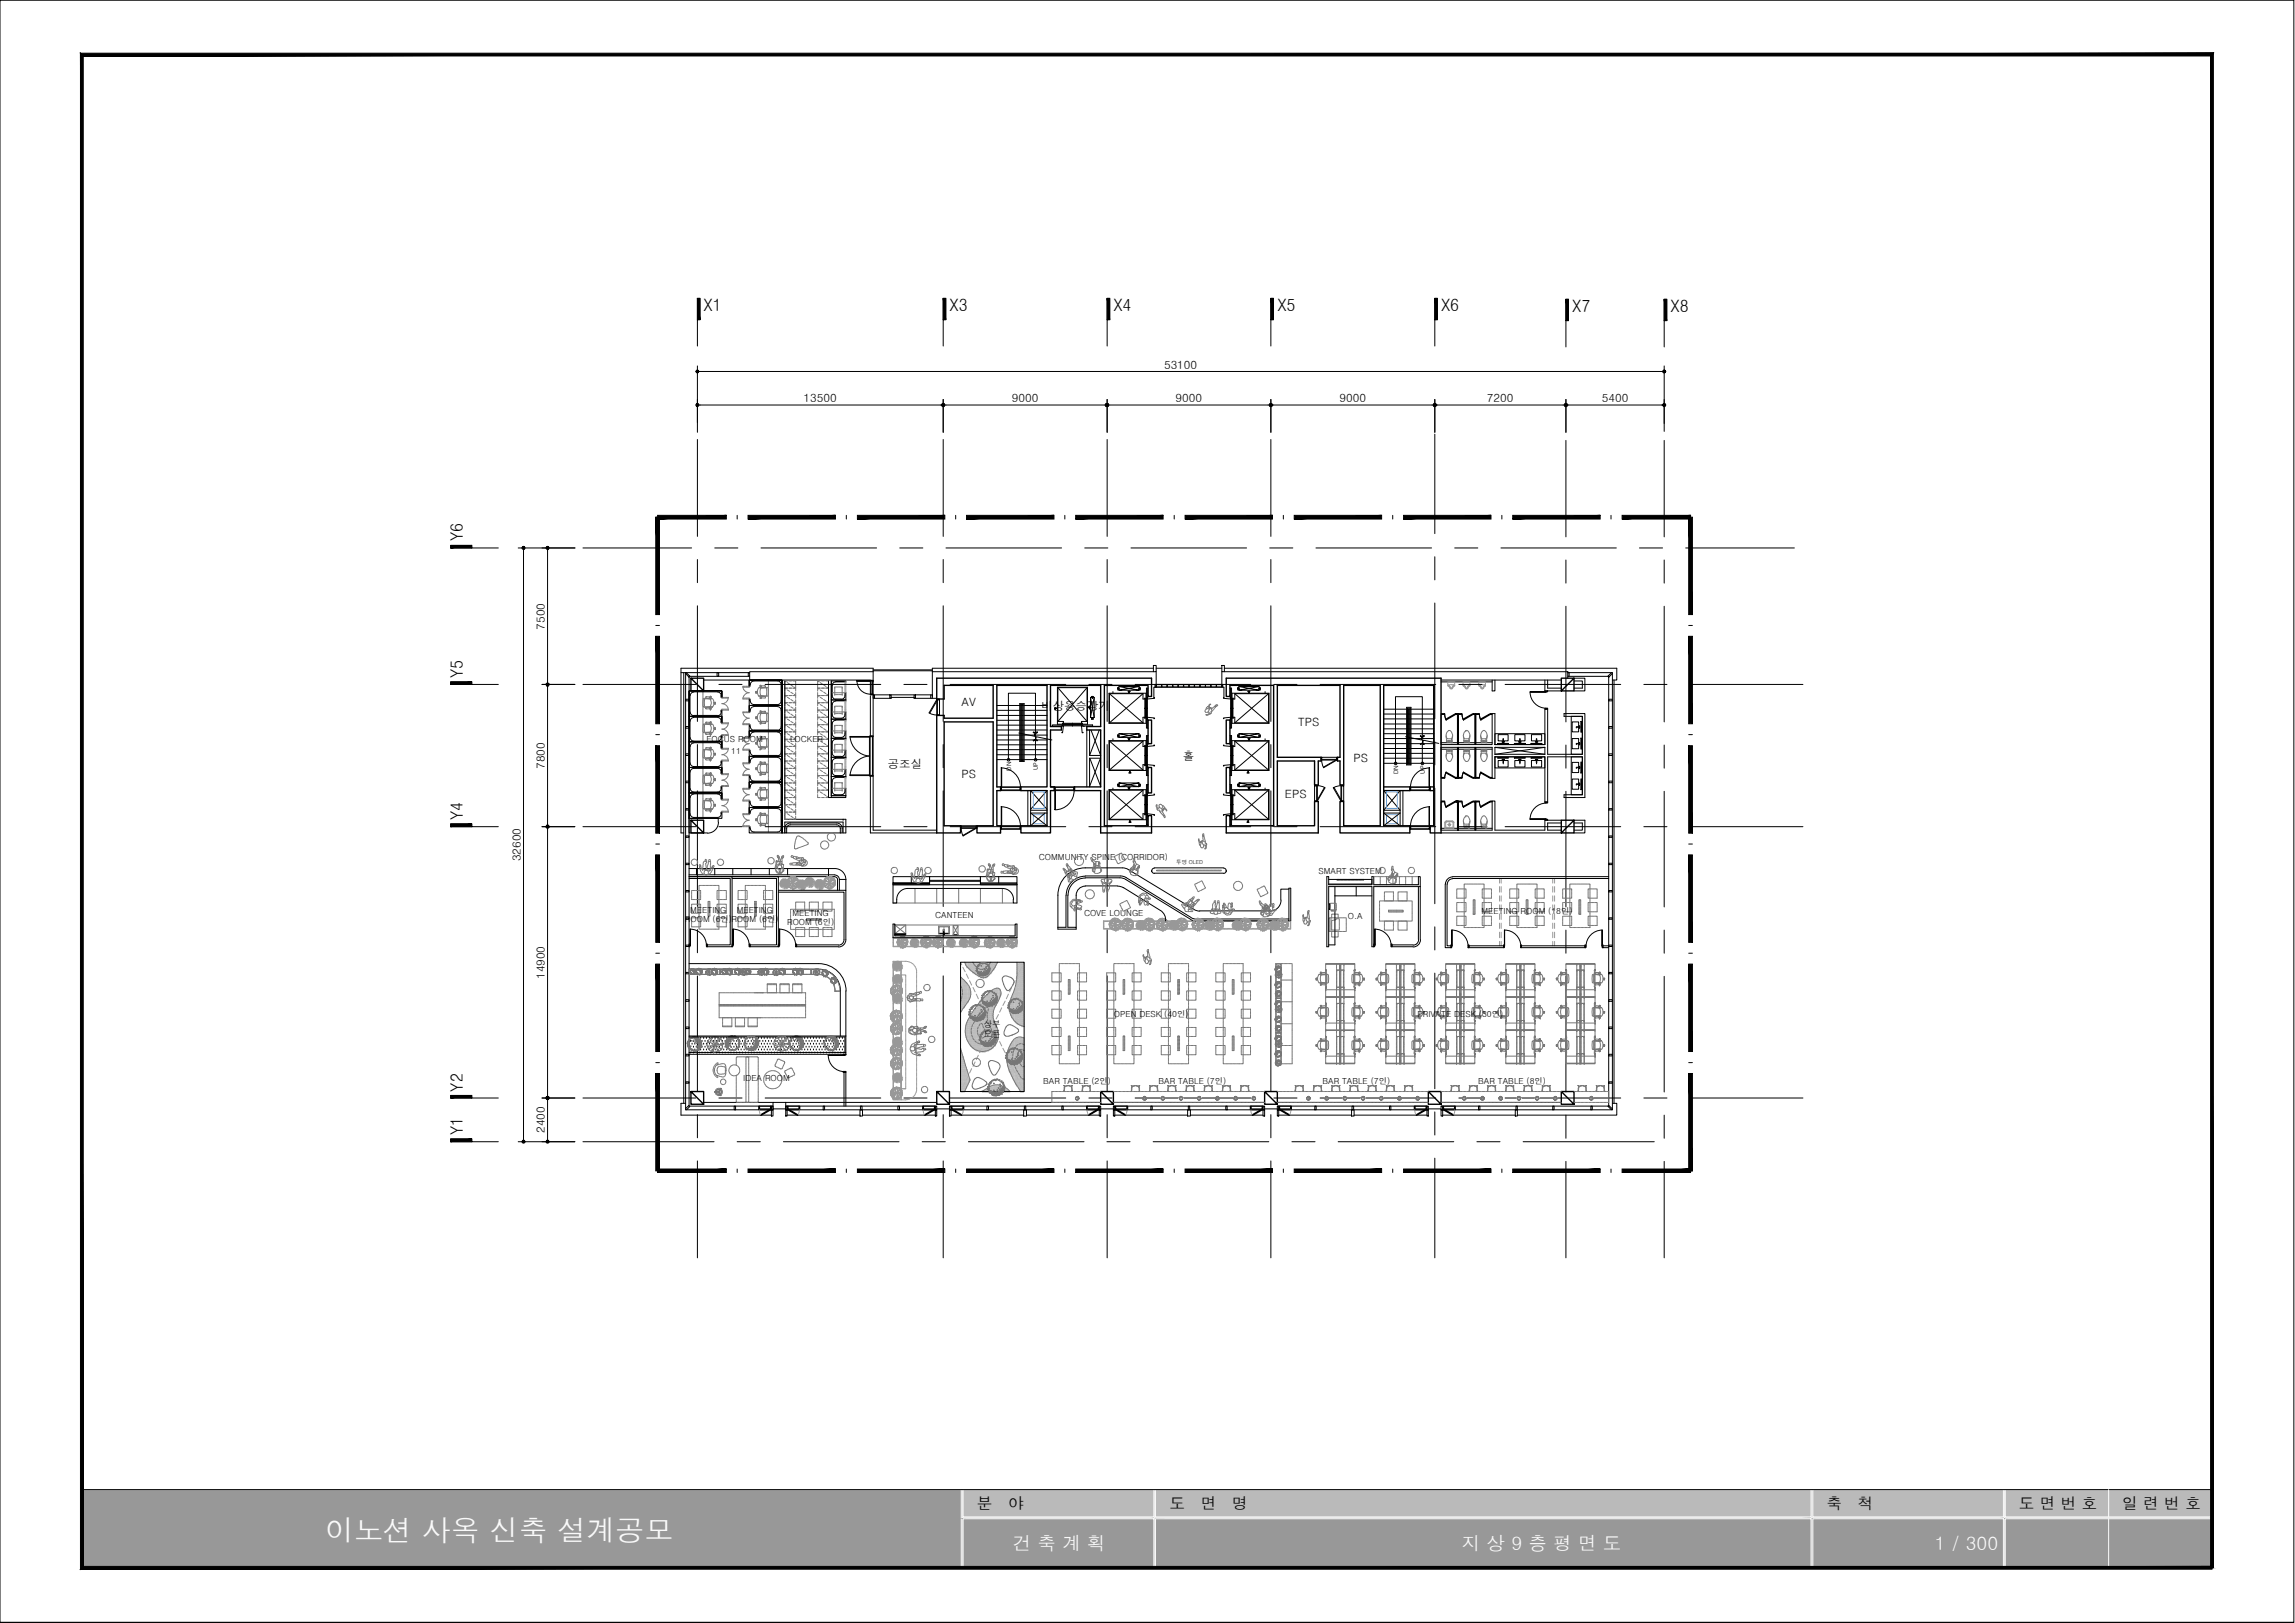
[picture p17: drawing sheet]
<svg xmlns="http://www.w3.org/2000/svg" width="420mm" height="297mm" viewBox="0 0 420 297" stroke-linecap="round" stroke-linejoin="round" font-family="sans-serif">
<defs><g id="words">
<text font-size="5.3" fill="#fafafa" x="59.5" y="282">이노션 사옥 신축 설계공모</text>
<g font-size="3.4" fill="#fafafa">
<text x="185.4" y="283.7">건 축 계 획</text>
<text x="267.6" y="283.7">지 상 9 층 평 면 도</text>
<text x="354.2" y="283.7">1 / 300</text>
</g>
<g font-size="3.1">
<text x="128.8" y="56.9">X1</text>
<text x="173.8" y="56.9">X3</text>
<text x="203.8" y="56.9">X4</text>
<text x="233.8" y="56.9">X5</text>
<text x="263.8" y="56.9">X6</text>
<text x="287.8" y="57">X7</text>
<text x="305.8" y="57">X8</text>
<text x="84.8" y="99.1" transform="rotate(-90 84.8 99.1)">Y6</text>
<text x="84.8" y="124.1" transform="rotate(-90 84.8 124.1)">Y5</text>
<text x="84.8" y="150.1" transform="rotate(-90 84.8 150.1)">Y4</text>
<text x="84.8" y="199.8" transform="rotate(-90 84.8 199.8)">Y2</text>
<text x="84.8" y="207.8" transform="rotate(-90 84.8 207.8)">Y1</text>
</g>
<g font-size="2.9">
<text x="178.8" y="276.1">분</text>
<text x="184.6" y="276.1">야</text>
<text x="214.1" y="276.1">도</text>
<text x="219.8" y="276.1">면</text>
<text x="225.6" y="276.1">명</text>
<text x="334.4" y="276.1">축</text>
<text x="340.1" y="276.1">척</text>
<text x="369.6" y="276.1">도 면 번 호</text>
<text x="388.5" y="276.1">일 련 번 호</text>
</g>
<g font-size="2.1">
<text x="213.1" y="67.5">53100</text>
<text x="147.1" y="73.6">13500</text>
<text x="185.3" y="73.6">9000</text>
<text x="215.2" y="73.6">9000</text>
<text x="245.2" y="73.6">9000</text>
<text x="272.2" y="73.6">7200</text>
<text x="293.2" y="73.6">5400</text>
<text x="99.7" y="115.2" transform="rotate(-90 99.7 115.2)">7500</text>
<text x="176" y="129.2">AV</text>
<text x="190.7" y="130">비상용승강기</text>
<text x="237.7" y="132.8">TPS</text>
<text x="99.7" y="140.7" transform="rotate(-90 99.7 140.7)">7800</text>
<text x="162.6" y="140.6">공조실</text>
<text x="176" y="142.4">PS</text>
<text x="216.5" y="139">홀</text>
<text x="247.8" y="139.5">PS</text>
<text x="235.2" y="146">EPS</text>
<text x="95.3" y="157.6" transform="rotate(-90 95.3 157.6)">32600</text>
<text x="99.7" y="179.2" transform="rotate(-90 99.7 179.2)">14900</text>
<text x="99.7" y="207.3" transform="rotate(-90 99.7 207.3)">2400</text>
</g>
<g font-size="1.5">
<text x="129.4" y="135.8">FOCUS ROOM</text>
<text x="133.9" y="137.9">11</text>
<text x="144.7" y="135.8">LOCKER</text>
<text x="190.2" y="157.4">COMMUNITY SPINE (CORRIDOR)</text>
<text x="241.4" y="159.9">SMART SYSTEM</text>
<text x="126.4" y="167">MEETING</text>
<text x="134.9" y="167">MEETING</text>
<text x="145.1" y="167.7">MEETING</text>
<text x="198.5" y="167.7">COVE LOUNGE</text>
<text x="271.2" y="167.2">MEETING ROOM (18인)</text>
<text x="125.4" y="168.7">ROOM (6인)</text>
<text x="133.9" y="168.7">ROOM (6인)</text>
<text x="144.1" y="169.3">ROOM (6인)</text>
<text x="171.2" y="168">CANTEEN</text>
<text x="246.8" y="168.1">O.A</text>
<text x="180.1" y="187.9">상부</text>
<text x="180.1" y="189.8">오픈</text>
<text x="203.9" y="186.1">OPEN DESK (40인)</text>
<text x="259.5" y="186.1">PRIVATE DESK (30인)</text>
<text x="136.1" y="197.9">IDEA ROOM</text>
<text x="191" y="198.5">BAR TABLE (2인)</text>
<text x="212.1" y="198.5">BAR TABLE (7인)</text>
<text x="242.1" y="198.5">BAR TABLE (7인)</text>
<text x="270.6" y="198.5">BAR TABLE (8인)</text>
</g>
<g font-size="1.1">
<text x="185.1" y="141.1" transform="rotate(-90 185.1 141.1)">DN</text>
<text x="190" y="141" transform="rotate(-90 190 141)">UP</text>
<text x="255.9" y="141.7" transform="rotate(-90 255.9 141.7)">DN</text>
<text x="260.9" y="141.6" transform="rotate(-90 260.9 141.6)">UP</text>
</g>
<text font-size="1" x="215.3" y="158.1">투명 OLED</text>
</g></defs>
<!-- layer: AA_FIN -->
<g fill="#000" stroke="#000" stroke-width=".18">
<path d="M120.4 94.3v.7l12.6-.7zM120.4 95l12.6-.7v.7z"/>
<path d="M136.9 94.3v.7l16.1-.7zM136.9 95l16.1-.7v.7z"/>
<path d="M157 94.3v.7l16-.7zM157 95l16-.7v.7z"/>
<path d="M177 94.3v.7l16-.7zM177 95l16-.7v.7z"/>
<path d="M196.9 94.3v.7l16-.7zM196.9 95l16-.7v.7z"/>
<path d="M217 94.3v.7l16-.7zM217 95l16-.7v.7z"/>
<path d="M236.9 94.3v.7l16-.7zM236.9 95l16-.7v.7z"/>
<path d="M257 94.3v.7l16-.7zM257 95l16-.7v.7z"/>
<path d="M276.9 94.3v.7l16-.7zM276.9 95l16-.7v.7z"/>
<path d="M297 94.3v.7l12.5-.7zM297 95l12.5-.7v.7z"/>
<path d="M309.2 94.7l.6 17.8v-17.8zM309.2 94.7l.6 17.8h-.6z"/>
<path d="M120.1 94.7v17.8h.6zM120.1 94.7h.6v17.8z"/>
<path d="M309.2 116.5l.6 16v-16zM309.2 116.5l.6 16h-.6z"/>
<path d="M120.1 116.5v16h.6zM120.1 116.5h.6v16z"/>
<path d="M309.2 136.5l.6 16v-16zM309.2 136.5l.6 16h-.6z"/>
<path d="M120.1 136.5v16h.6zM120.1 136.5h.6v16z"/>
<path d="M309.2 156.5l.6 16v-16zM309.2 156.5l.6 16h-.6z"/>
<path d="M120.1 156.5v16h.6zM120.1 156.5h.6v16z"/>
<path d="M309.2 176.4l.6 16v-16zM309.2 176.4l.6 16h-.6z"/>
<path d="M120.1 176.4v16h.6zM120.1 176.4h.6v16z"/>
<path d="M309.2 196.5l.6 17.8v-17.8zM309.2 196.5l.6 17.8h-.6z"/>
<path d="M120.1 196.5v17.8h.6zM120.1 196.5h.6v17.8z"/>
<path d="M120.4 214.6h12.6v-.6zM120.4 214h12.6l-12.6 .6z"/>
<path d="M136.9 214.6h16.1v-.6zM136.9 214h16.1l-16.1 .6z"/>
<path d="M157 214.6h16v-.6zM157 214h16l-16 .6z"/>
<path d="M177 214.6h16v-.6zM177 214h16l-16 .6z"/>
<path d="M196.9 214.6h16v-.6zM196.9 214h16l-16 .6z"/>
<path d="M217 214.6h16v-.6zM217 214h16l-16 .6z"/>
<path d="M236.9 214.6h16v-.6zM236.9 214h16l-16 .6z"/>
<path d="M257 214.6h16v-.6zM257 214h16l-16 .6z"/>
<path d="M276.9 214.6h16v-.6zM276.9 214h16l-16 .6z"/>
<path d="M297 214.6h12.5v-.6zM297 214h12.5l-12.5 .6z"/>
</g>
<g fill="none" stroke="#000" stroke-width=".18">
<path d="M120.1 94.7h.6M135 94.3v.7M154.9 94.3v.7M175 94.3v.7M194.9 94.3v.7M215 94.3v.7M234.9 94.3v.7M255 94.3v.7M275 94.3v.7M294.9 94.3v.7M309.5 94.3v.7M120.1 114.5h.6"/>
<path d="M309.2 114.5h.6M120.1 134.5h.6M309.2 134.5h.6M120.1 154.5h.6M309.2 154.5h.6M120.1 174.5h.6M309.2 174.5h.6M120.1 194.5h.6M309.2 194.5h.6M120.4 214v.6M135 214v.6M154.9 214v.6"/>
<path d="M175 214v.6M194.9 214v.6M215 214v.6M234.9 214v.6M255 214v.6M275 214v.6M294.9 214v.6M309.2 214.3h.6"/>
</g>
<!-- layer: cor -->
<path d="M126.5 124.1v2.3h2.3v-2.3h-2.3l2.3 2.3M288.2 124.1v2.3h-2.4v-2.3h2.4l-2.4 2.3M126.5 150.1v2.3h2.3v-2.3h-2.3l2.3 2.3M288.2 150.1v2.3h-2.4v-2.3h2.4l-2.4 2.3M126.5 199.8v2.3h2.3v-2.3h-2.3l2.3 2.3M171.5 199.8v2.3h2.3v-2.3h-2.3l2.3 2.3M201.5 199.8v2.3h2.3v-2.3h-2.3l2.3 2.3M231.5 199.8v2.3h2.3v-2.3h-2.3l2.3 2.3M261.5 199.8v2.3h2.3v-2.3h-2.3l2.3 2.3M285.8 199.8v2.3h2.4v-2.3h-2.4l2.4 2.3" fill="none" stroke="#000" stroke-width=".25"/>
<!-- layer: XR-PLAN$0$COR1 -->
<g fill="none" stroke="#000" stroke-width=".18">
<path d="M203 135.6h6.8v5.4h-6.8zM203 126.9h6.8v5.5h-6.8zM203.1 135.6h6.2M203.1 127v5.3M203.1 135.6v5.3M203.1 135.6l6.2 5.3M203.1 127h6.2M203.1 132.3h6.2M203.1 127l6.2 5.3M203.8 126.6v.2M203.8 135.2v.3M204.7 134.7h.1"/>
<path d="M204.7 134.5h.1M204.7 126.1h.1M204.7 125.9h.1M204.8 134.6v.1M204.8 134.6l-.1-.1v.2M204.8 134.7h-.1M204.8 134.6h.1M204.8 134.7h.1M204.8 125.9v.1M204.8 125.9h-.1v.2M204.8 126l-.1 .1M204.8 125.9h.1"/>
<path d="M204.8 126h.1M204.9 134.7h.1M204.9 134.6h.1M204.9 126h.1M204.9 125.9h.1M204.9 125.6v.7M204.9 134.3v.7M206.5 135.2h.2v.4v-.4h.2M206.5 126.5h.4h-.2v.4v-.4zM206.5 135.2h.4M208.5 134.3l-3.6 .7h3.6v-.7h-3.6l3.6 .7M208.5 134.7h.1"/>
<path d="M208.5 134.6h.1M208.5 125.6l-3.6 .7h3.6v-.7h-3.6l3.6 .7M208.5 126h.1M208.5 125.9h.1M208.6 134.6v.1M208.6 134.6l.1-.1v.2M208.6 134.6h.1M208.6 134.7h.1M208.6 125.9v.1M208.6 125.9h.1v.2M208.6 125.9h.1M208.6 126h.1"/>
<path d="M208.7 134.7h.1M208.7 134.6h.1M208.7 126h.1M208.7 125.9h.1M208.7 126v.1M208.7 134.5h.1M208.7 126.1h.1M209.3 127v.9h.3M209.3 135.6v1h.3M209.3 135.6l-6.2 5.3M209.3 127l-6.2 5.3M209.6 131.3h-.3v1"/>
<path d="M209.6 140h-.3v.9M209.6 127.8v3.7M209.6 136.4v3.8M209.6 127.8h.1v3.6h-.1M209.6 136.5h.1v3.6h-.1M209.6 138.3h.1M209.7 129.6h-.1h.1M209.9 136.5h.2v3.6h-.2zM209.9 127.8h.2v3.6h-.2zM210.1 138.3h-.2h.2M210.1 129.6h-.2h.2M210.1 125.9v1.7"/>
<path d="M210.1 131.6v1.7M210.1 134.6v1.7M210.2 134.6h-.3v7.3h.3M210.2 136.1l-.1 .5 1.3-.1-.2-.1M210.2 125.9h-.3v7.4h.3M210.2 127.5l-.1 .4 1.3-.1-.2-.1M211.2 131.5l.2-.1-1.3-.1 .1 .5M224.1 136.4l-.1 .1 1.3 .1-.1-.2M224.1 127.7l-.1 .1 1.3 .1-.1-.2M224.1 131.5l-.1-.1 1.3-.1-.1 .2M225.2 134.6h.3v7.3h-.3M225.2 125.9h.3v7.4h-.3"/>
<path d="M225.2 136.1l.1 .3M225.2 127.5l.1 .2M225.3 125.9v1.7M225.3 131.6v1.7M225.3 134.6v1.7M225.3 136.5h.1v3.6h-.1zM225.3 138.3h.1h-.1M225.3 127.8h.1v3.6h-.1zM225.3 129.6h.1h-.1M225.3 131.5l-.1 .3M225.6 135.6h6.7v5.4h-6.7zM225.6 126.9h6.7v5.5h-6.7z"/>
<path d="M225.6 129.6h.1M225.6 136.5l.1 3.6zM225.6 138.3h.1M225.6 127.8l.1 3.6zM225.8 131.5v-.2h.3v1M226.1 135.6h6.1M226.1 135.6v1h-.3v-.2M226.1 127h6.1M226.1 132.3h6.1M226.1 127v.9h-.3v-.1M226.1 135.6l6.1 5.3M226.1 127l6.1 5.3"/>
<path d="M226.7 134.7h.1M226.7 134.6h.1M226.7 134.5h.1M226.7 126h.1M226.7 125.9h.1M226.7 126.1h.1M226.7 126v.1M226.7 134.6v.1M226.7 134.6v-.1v.2M226.7 125.9v.1M226.7 125.9v.2M226.8 134.3l3.7 .7h-3.7v-.7h3.7l-3.7 .7"/>
<path d="M226.8 134.7h.1M226.8 134.6h.1M226.8 125.6l3.7 .7h-3.7v-.7h3.7l-3.7 .7M226.8 126h.1M226.8 125.9h.1M228.5 135.2h.1v.4l.1-.4h.2M228.5 126.5h.4h-.2v.4l-.1-.4zM228.5 135.2h.4M230.5 134.7h.1M230.5 134.6h.1M230.5 126h.1M230.5 125.9h.1"/>
<path d="M230.5 125.6v.7M230.5 134.3v.7M230.6 134.6v.1M230.6 134.6l.1-.1v.2M230.6 134.6h.1M230.6 134.7h.1M230.6 125.9v.1M230.6 125.9h.1v.2M230.6 125.9h.1M230.6 126h.1M230.6 126l.1 .1M230.7 134.7h.1"/>
<path d="M230.7 134.5h.1M230.7 126.1h.1M230.7 125.9h.1M231.6 126.6v.2M231.6 135.2v.3M232.2 127v5.3M232.2 135.6v5.3M232.2 135.6l-6.1 5.3M232.2 127l-6.1 5.3M203 144.5h6.8v5.5h-6.8zM203.1 140.9h6.2M203.1 144.6v5.3"/>
<path d="M203.1 144.6h6.2M203.1 149.9h6.2M203.1 144.6l6.2 5.3M203.8 144.2v.3M204.7 143.5v.3zM204.7 143.8h.1M204.7 143.5h.1M204.8 143.6h.1M204.9 143.6h.1M204.9 143.3v.7M206.5 144.2h.4h-.2v.4v-.4zM206.7 141.4h.1v-.3l.1 .3h.2"/>
<path d="M206.7 141.5h.4M206.8 150.1l.1 .4h.2h-.4h.1zM208.5 143.3l-3.6 .7h3.6v-.7h-3.6l3.6 .7M208.5 143.6h.1M208.6 143.6h.1M208.7 143.6v-.1v.3M208.7 143.6h.1M208.7 143.6v.2M208.7 143.8h.1M208.7 143.5h.1M209.3 144.6v1h.3M209.3 144.6l-6.2 5.3"/>
<path d="M209.6 148.9h-.3v1M209.6 145.4v3.7M209.6 145.5h.1v3.6h-.1M209.7 147.3h-.1h.1M209.9 145.5h.2v3.6h-.2zM210.1 147.3h-.2h.2M210.1 140.3v1.6M210.1 143.6v1.7M210.1 149.3v1.7M210.2 143.6h-.3v7.4h.3M210.2 145.1l-.1 .5 1.3-.1v-.2h-.2M211.2 140.2l.2-.1-1.3-.1 .1 .5"/>
<path d="M211.2 149.2l.2-.1-1.3-.2 .1 .5M224.1 145.3l-.1 .2 1.3 .1-.1-.2M225.2 143.6h.3v7.4h-.3M225.2 145.1l.1 .3M225.2 140.2l.1-.2-1.3 .1 .1 .1M225.2 149.2l.1-.3-1.3 .2 .1 .1M225.3 140.3v1.6M225.3 143.6v1.7M225.3 149.3v1.7M225.3 145.5h.1v3.6h-.1zM225.3 147.3h.1h-.1M225.3 140.2l-.1 .3"/>
<path d="M225.3 149.2l-.1 .2M225.6 144.5h6.7v5.5h-6.7zM225.6 147.3h.1M225.6 145.5l.1 3.6zM225.8 140.2v-.2h.3v.9M225.8 149.1v-.2h.3v1M226.1 140.9h6.1M226.1 144.6h6.1M226.1 149.9h6.1M226.1 144.6v1h-.3v-.2M226.1 144.6l6.1 5.3M226.7 143.5v.3z"/>
<path d="M226.7 143.6h.1M226.7 143.8h.1M226.7 143.5h.1M226.8 143.3l3.7 .7h-3.7v-.7h3.7l-3.7 .7M226.8 143.6h.1M228.3 141.4h.2v-.3v.3h.2M228.3 141.5h.4M228.5 150.1v.4h.2h-.4h.2zM228.5 144.2h.4h-.2v.4l-.1-.4zM230.5 143.6h.1M230.5 143.3v.7M230.6 143.6h.1"/>
<path d="M230.6 143.6l.1-.1v.3M230.6 143.6l.1 .2M230.7 143.8h.1M230.7 143.5h.1M231.6 144.2v.3M232.2 144.6v5.3M232.2 144.6l-6.1 5.3"/>
</g>
<!-- layer: X-COL$0$CON -->
<path d="M171.5 124.1h39.3v3.4h-.6v-2.1h-8v25.7h8v-1.8h.6v3.1h-9.3v-7.7h-4.8v-.7h4.8v-10.4h-2.5v-.6h2.5v-7.6h-9.2v7.6h2v.6h-2v10.4h.7v.7h-.7v7.7h-5.4v-1.3h4.8v-6.4h-4.8v-.7h4.8v-18.6h-9.2v18.6h.7v.7h-.7v6.4h.7v1.3h-4.3v-1.3h2.9v-19h-9v19h3.1v1.3h-4.4v-21.5h1.3v.5h9v-6h-9v2.5h-1.3zM210.2 131.8h.6v4.3h-.6zM224.5 131.8h.7v4.3h-.7zM192.3 144h.7M210.2 140.5h.6v4.6h-.6zM224.5 140.5h.7v4.6h-.7zM253.3 144h4.8v.7h-4.8M262.5 144.7h-.7v-.7h.7v7.1h-.7v1.3h2v-28.3h-39.3v3.4h.7v-2.1h8v25.7h-8v-1.8h-.7v3.1h16.8v-5.7h-.6v4.4h-6.9v-11.8h6.9v4.4h.6v-4.4h.6v-.7h-8.1v-13.2h11.5v13.2h-.4v.7h.4v4.4h.7v-18.3h6.7v25.7h-6.7v-4.4h-.7v5.7h12.8v-1.3h-4.8v-25.7h9.2v25.7" fill="none" stroke="#000" stroke-width=".25"/>
<!-- layer: COR1 -->
<g fill="none" stroke="#000" stroke-width=".18">
<path d="M192.7 133v-.3h7.3v.3M192.7 132.9h1.7M193.2 129.8v-.1l.3-.1h-.3l-.1-.1 .1 .3M193.2 129.8h.1M193.6 125.8h5.5v6.7h-5.5zM193.7 125.9v6.1M193.7 132h1v.4M193.7 125.9h5.3M193.7 125.9l5.3 6.1M194.4 132.9l.3-.1-.2 1.3-.1-.1M194.4 132.8l-.2 .2M194.5 132.4h3.7"/>
<path d="M194.5 132.7h3.6v.1h-3.6zM194.5 132.4v.1h3.6v-.1M196.3 132.8v-.1v.1M196.3 132.5v-.1v.1M198.2 132.9l-.2-.1 .1 1.3 .2-.1M198.2 132.8l.3 .2M198.3 132.9h1.7M199 125.9v6.1M199 132h-1v.4M199 125.9l-5.3 6.1M199.1 129.5h.3v-.2v.4v-.2zM199.6 127.6v3.7h.7"/>
<path d="M199.6 127.6h.7M199.6 127.6l.7 3.7M199.9 127.5h.2zM199.9 127.5h.1M199.9 131.5h.1M199.9 131.4h.2M199.9 131.5h.2M200 127.6h.1M200 127.5h.1M200 131.3h.1M200 131.4h.1M200.1 127.5h.1"/>
<path d="M200.1 131.5h.1M200.3 127.6l-.7 3.7M200.3 127.6v3.7"/>
</g>
<!-- layer: XR-PLAN$0$DWAL -->
<path d="M199 133.6v10.4M199.5 133.6v4.7M199.5 138.8v5.2M188.2 144.7v6.4M188.7 144.7v6.4M256.3 144.7v6.4M256.8 144.7v6.4" fill="none" stroke="#000" stroke-width=".18"/>
<!-- layer: XR-PLAN$0$DOOR -->
<g fill="none" stroke="#000" stroke-width=".18">
<path d="M156.8 124.6l2.5 .1zM159.3 127h.6v.2h-.6zM159.3 124.5h.6v.1h-.4zM159.3 124.7v2.4M159.5 124.6v2.4M159.7 124.6v2.4M159.9 124.6v2.4M183.3 140.5l.1 3.5zM183.3 147.6l.1 3.5zM183.3 144.7h3.5M183.3 151.8h3.5M183.3 140.5a3.5 3.5 0 0 1 3.5 3.5"/>
<path d="M183.3 147.7a3.5 3.5 0 0 1 3.5 3.5M183.3 144.6v-.5l-.1-.1v.7l.1-.1h3.4M183.3 151.7v-.5l-.1-.1v.7l3.5-.1M183.3 144.1h3.4M183.3 151.2h3.4M183.4 144h3.4M183.4 151.1h3.4M186.8 144l.1 .7-.2-.1zM186.8 151.1l.1 .7-.2-.1zM193.1 144.7l.1 3.5zM193.1 144h3.5M193.2 144.1v.5l-.2 .1v-.7l3.6 .1"/>
<path d="M193.2 144.7h3.4M193.2 144.6h3.4M196.6 144l.1 .7-.1-.1zM196.6 144.7a3.5 3.5 0 0 1-3.5 3.5M258.1 144l.2 .1-.1 .6zM258.1 151.1l.2 .1-.1 .6zM258.2 144.7h3.5M258.2 151.8h3.5M258.3 144.6h3.4l.1 .1v-.7l-.1 .1v.5M258.3 151.7l3.5 .1v-.7l-.1 .1v.5M258.3 144.1h3.4M258.3 151.2h3.4"/>
<path d="M261.6 140.5l.1 3.5zM261.6 147.6l.1 3.5zM261.7 140.5a3.5 3.5 0 0 0-3.5 3.5h3.4M261.7 147.7a3.5 3.5 0 0 0-3.5 3.5l3.4-.1"/>
</g>
<!-- layer: ROM -->
<path d="M199.5 138.8h2M199.5 138.3h2" fill="none" stroke="#000" stroke-width=".18"/>
<!-- layer: LIM -->
<g fill="none" stroke="#000" stroke-width=".18">
<path d="M199.5 138.8l2 5.1M199.7 133.6l1.8 4.7M201.3 133.6l-1.8 4.7M201.5 138.8l-2 5.1M273.7 136.8l9.1 1.2M282.8 136.8l-9.1 1.2M188.7 144.7l3 3.4M188.7 148.8l3 2.3M191.3 148.8l-2.6 2.3M191.7 144.7l-3 3.4M253.3 144.7l3 3.6M253.3 148.8l3 2.3"/>
<path d="M256.3 144.7l-3 3.6M256.3 148.8l-3 2.3"/>
</g>
<!-- layer: XR-PLAN$0$SYM -->
<g fill="none" stroke="#000" stroke-width=".18">
<path d="M186.5 134.2l2.9 .5 .1-.4 .1 1 .1-.5 2.9 .6M189.1 135.5l.5-.2 .3 .2zM189.2 133.9l.4 .3 .3-.3v.2l-.3 .2-.5-.2zM189.6 134.3v-7.4h-5v12.1M189.6 135.3v3.7M257.3 134.8l2.9 .6 .1-.4 .2 .9 .1-.4 2.8 .6M260 136.2l.4-.2 .4 .2zM260.1 134.6l.3 .2 .3-.2 .1 .1-.4 .3-.4-.3zM260.4 135v-7.5h-4.9v12.2M260.4 136v3.7"/>
<circle cx="184.6" cy="139" r=".23"/>
<circle cx="189.6" cy="139" r=".23"/>
<circle cx="255.5" cy="139.7" r=".23"/>
<circle cx="260.4" cy="139.7" r=".23"/>
</g>
<!-- layer: XR-PLAN$0$CIL1 -->
<g fill="none" stroke="#000" stroke-width=".18">
<path d="M182.5 136.3h4.2M182.5 135.4h4.2M182.5 134.5h4.2M182.5 133.6h4.2M182.5 132.7h4.2M182.5 131.8h4.2M182.5 130.9h4.2M182.5 137.2h4.2M182.5 138.1h4.2M182.5 129.1h4.2M182.5 139h4.2M182.5 130h4.2"/>
<path d="M186.7 128.8h.8v10.6h-.8zM186.9 136.3h.1M186.9 135.4h.1M186.9 134.5h.1M186.9 133.6h.1M186.9 132.7h.1M186.9 131.8h.1M186.9 130.9h.1M186.9 137.2h.1M186.9 138.1h.1M186.9 129.1h.4M186.9 139h.4"/>
<path d="M186.9 130h.1M186.9 128.9h.4v10.3h-.4zM187 129.1v9.9M187.2 136.3h.1M187.2 135.4h.1M187.2 134.5h.1M187.2 133.6h.1M187.2 132.7h.1M187.2 131.8h.1M187.2 130.9h.1M187.2 137.2h.1M187.2 138.1h.1"/>
<path d="M187.2 130h.1M187.2 129.1v9.9M187.5 136.3h4.2M187.5 135.4h4.2M187.5 134.5h4.2M187.5 133.6h4.2M187.5 132.7h4.2M187.5 131.8h4.2M187.5 130.9h4.2M187.5 137.2h4.2M187.5 138.1h4.2M187.5 129.1h4.2"/>
<path d="M187.5 139h4.2M187.5 130h4.2M253.3 137h4.2M253.3 136.1h4.2M253.3 135.2h4.2M253.3 134.3h4.2M253.3 133.4h4.2M253.3 132.5h4.2M253.3 131.6h4.2M253.3 137.9h4.2M253.3 138.8h4.2M253.3 129.8h4.2"/>
<path d="M253.3 139.7h4.2M253.3 130.7h4.2M257.5 129.5h.8v10.5h-.8zM257.7 137h.2M257.7 136.1h.2M257.7 135.2h.2M257.7 134.3h.2M257.7 133.4h.2M257.7 132.5h.2M257.7 131.6h.2M257.7 137.9h.2M257.7 138.8h.2"/>
<path d="M257.7 129.8h.5M257.7 139.7h.5M257.7 130.7h.2M257.7 129.6h.5v10.3h-.5zM257.9 129.8v9.9M258 137h.2M258 136.1h.2M258 135.2h.2M258 134.3h.2M258 133.4h.2M258 132.5h.2M258 131.6h.2"/>
<path d="M258 137.9h.2M258 138.8h.2M258 130.7h.2M258 129.8v9.9M258.3 137h4.2M258.3 136.1h4.2M258.3 135.2h4.2M258.3 134.3h4.2M258.3 133.4h4.2M258.3 132.5h4.2M258.3 131.6h4.2M258.3 137.9h4.2"/>
<path d="M258.3 138.8h4.2M258.3 129.8h4.2M258.3 139.7h4.2M258.3 130.7h4.2"/>
</g>
<!-- layer: AA_WAL1 -->
<g fill="none" stroke="#000" stroke-width=".18">
<path d="M143.2 124.6v27.8h.5v-1.9h10.6v1.9M143.7 124.6v25.3h11.2v2.5M151.7 124.6v21.4h.5M152.2 124.6v21.4M159.3 127.3v7.4h.6v-7.4M163.2 127.8v-.2h4.1v.2M211.7 125.8h-.5v1.9M223.9 125.8h.2v1.9M131.5 150.5v-.7h-5.3v2.6h3.3M131.5 150.5a2.01 2.01 0 0 1-2 2M152.2 145.6h2.7v.4h-2.7M154.3 149.9h.1"/>
<path d="M171.5 151.9h-11.6v-9.9h-.6v10.4h12.2M188.7 148.8h3M188.7 148.3h3M253.3 148.8h3M253.3 148.3h3M164.2 164.6v.7h-.7v-3.4h22.7v3.4h-.7v-.7M166.2 162.6h17.3a2.01 2.01 0 0 1 2 2M166.2 162.6a2.01 2.01 0 0 0-2 2M242.9 160.4h.3v1.5h8M243.2 162.3h8M251.5 161.9h8.2v-1.5h.3v1.9h-8.5"/>
</g>
<!-- layer: DEF -->
<path d="M189.2 149.1h2v1.7h-2zM189.2 144.9h2v3.1h-2zM253.8 149.1h2v1.7h-2zM253.8 144.9h2v3.1h-2z" fill="none" stroke="#6ea5dd" stroke-width=".18"/>
<!-- layer: DOR -->
<g fill="none" stroke="#000" stroke-width=".18">
<path d="M155.6 134.9a3.8 3.8 0 0 0 3.6 3.5 3.8 3.8 0 0 0-3.6 3.4M159.2 134.7l.7 .1h-.6zM159.2 134.8h-3.6v.1h3.6M159.2 134.8v7.1M159.3 134.8v7.1M159.7 134.8v7.1M159.9 134.8v7.1M171.5 127.9h.5v.2h-.4zM171.5 128.1h.1l-1.4 2.4h-.1zM171.5 128.1v2.8l-.7-.1-.6-.3M171.6 128.1v2.8M172 128.1v2.7h-.4l-.1 .1h.5v-.1"/>
<path d="M241.9 139h2.8M241.9 139.1h2.8M242 138.6h-.1v.5l.1-.1v-.4h2.7M242 139.1v.7l.3 .6M244.7 138.6h.2v.5h-.2zM280.1 126.6l3 .1zM280.1 126.7a2.98 2.98 0 0 0 3 2.9M282.8 129.6h.5v.2h-.5zM282.8 126.4h.5v.2h-.5zM159.2 141.9h.5l.2 .1zM159.2 141.8h-3.6v.1h3.6M175.9 151.5h2.8"/>
<path d="M175.9 151.6h2.8M176 151.1h-.1v.5l.1-.1v-.4h2.7M176 151.6l.1 .7 .2 .6M176.3 152.9l2.4-1.4v.1l-2.4 1.4zM178.7 151.1h.2v.5l-.2-.1zM240.7 146.6h.3l.2 .1h-.5zM240.7 143.8v-.1h.5v.1h-.5v2.8M241 143.8v2.8M241.2 143.8v2.8M241.2 143.8l.7 .1 .6 .2M242.3 140.4l2.4-1.4v.1l-2.4 1.4zM242.5 144.1l.1 .1-1.4 2.4h-.1z"/>
<path d="M244.1 144.2l.1-.1 1.4 2.5h-.1zM244.2 144.1l.6-.2 .7-.1v2.8M245.5 146.6h.5v.1zM245.6 143.8v2.8M246 143.8v-.1h-.5v.1h.5v2.8M280.1 149.9h3zM282.8 146.8h.5v.1h-.5zM282.8 149.9h.5v.2h-.5zM283.1 147a2.98 2.98 0 0 0-3 2.9M126.2 172.8h.1v.5h-.1zM126.3 170l.1 3zM126.4 170.1a2.98 2.98 0 0 1 2.9 2.9"/>
<path d="M129.3 172.8h.2v.5h-.2zM134 172.8h.2v.5h-.2zM134.2 170v3zM134.2 170.1a2.98 2.98 0 0 1 3 2.9M137.2 172.8h.1v.5h-.1zM142.5 172.8h.2v.5h-.2zM142.7 170v3zM142.7 170.1a2.98 2.98 0 0 1 3 2.9M145.7 172.8h.1v.5h-.1zM251.5 172.8h.2v.5h-.2zM251.7 170l.1 3zM251.7 170.1a2.98 2.98 0 0 1 3 2.9"/>
<path d="M254.7 172.8h.1v.5h-.1zM265.6 172.9h.2v.5h-.2zM265.8 170.2l.1 3zM265.8 170.2a2.98 2.98 0 0 1 3 3M268.8 172.9h.1v.5h-.1zM275.3 172.9h.1v.5h-.1zM275.4 170.2l.1 3zM275.5 170.2a2.98 2.98 0 0 1 2.9 3M278.4 172.9h.2v.5h-.2zM290.2 172.9h.1v.5h-.1zM293.3 170.2v3zM293.3 170.2a2.98 2.98 0 0 0-2.9 3"/>
<path d="M293.3 172.9h.2v.5h-.2zM151.6 193.1l3 .1zM151.6 193.2a2.98 2.98 0 0 0 3 2.9M154.3 196.1h.6v.2h-.6zM154.3 193h.6v.1h-.6z"/>
</g>
<!-- layer: ELE3 -->
<path d="M262.5 125.4v18.6" fill="none" stroke="#000" stroke-width=".25"/>
<!-- layer: 00.WIN -->
<g fill="none" stroke="#000" stroke-width=".18">
<path d="M152.4 130.8a.66 .66 0 0 0 .6 .6h1a.66 .66 0 0 0 .7-.6M152.4 127.3a.66 .66 0 0 0 .6 .7M152.4 132.5v1.8a.66 .66 0 0 0 .6 .7h1a.66 .66 0 0 0 .7-.7v-.5h.2v1.3h-2.7h2.7v.2h-1.9a.66 .66 0 0 0-.6 .6v1.9a.59 .59 0 0 0 .6 .6l1 .1a.66 .66 0 0 0 .7-.7v-.5h.2v1.3h-2.7h2.7v.2h-1.9M152.4 127.3v-1.8a.66 .66 0 0 1 .6-.7h1.9v-.2h-2.7v21h2.7v-1.3h-.2v.5M152.4 128.9v1.9M153 127.9h1M153 138.8a.66 .66 0 0 0-.6 .6v1.9a.66 .66 0 0 0 .6 .6h1a.66 .66 0 0 0 .7-.6v-.5h.2v1.3h-2.7h2.7v.2h-1.9M153 131.8a.66 .66 0 0 0-.6 .7M154.7 130.8v-.5h.2v1.3h-2.7h2.7v.2h-1.9M154.7 127.3v-.5h.2v1.3h-2.7h2.7v.2h-1.9a.74 .74 0 0 0-.6 .7M154.7 127.3a.66 .66 0 0 1-.7 .7M152.4 144.8a.66 .66 0 0 0 .6 .7h1a.66 .66 0 0 0 .7-.7"/>
<path d="M153 142.3a.66 .66 0 0 0-.6 .7v1.8M263.8 202.4h30.5"/>
</g>
<!-- layer: AA-XXXX-STEL -->
<g fill="none" stroke="#000" stroke-width=".18">
<path d="M125.5 138h.7v.3h-.7zM125.5 133h.7v.3h-.7zM125.5 128h.7v.3h-.7zM125.5 123.1l.8 .7h-.1v.2l-.7-.7zM131.3 123.1h.3v.7h-.3zM137 123.1h.2v.7h-.2zM137 123.8h-10.8v78.6h15.3M137 123.1h-11.5v80h16M159.9 127.2h.2v.6h-.2zM160.1 127.8h2.8M160.1 127.2h2.8M162.9 127.2h.3v.6h-.3z"/>
<path d="M167.3 127.2h.3v.6h-.3zM167.6 127.8h2.8M167.6 127.2h2.8M170.4 127.2h.3v.6h-.3zM211.5 125.3h.2v.5h-.2zM211.7 125.6v.1h1v-.1v.1h1v-.1M211.7 125.5v-.2h1v.2v-.2h1v.2M213.7 125.6v.1h1v-.1M213.7 125.5v-.2h1v.2M214.7 125.6v.1h1v-.1v.1h1v-.1M214.7 125.5v-.2h1v.2v-.2h1v.2M216.7 125.6v.1h1v-.1v.1h1v-.1"/>
<path d="M216.7 125.5v-.2h1v.2v-.2h1v.2M218.7 125.6v.1h1v-.1M218.7 125.5v-.2h1v.2M219.7 125.6v.1h1v-.1v.1h1v-.1M219.7 125.5v-.2h1v.2v-.2h1v.2M221.7 125.6v.1h1v-.1M221.7 125.5v-.2h1v.2M222.7 125.6v.1h1v-.1M222.7 125.5v-.2h1v.2M223.7 125.3h.2v.5h-.2zM287 123.1h.3v.7h-.3zM287.3 123.8h7.2v78.5"/>
<path d="M287.3 123.1h7.9M294.3 123.8l.7-.7h.2v.2l-.7 .7v-.2zM294.5 138h.7v.3h-.7zM294.5 133h.7v.3h-.7zM294.5 128h.7v.3h-.7zM295.2 123.3v79.8M125.5 158h.7v.2h-.7zM125.5 153h.7v.2h-.7zM125.5 148h.7v.3h-.7zM125.5 143h.7v.3h-.7zM294.5 158h.7v.2h-.7zM294.5 153h.7v.2h-.7z"/>
<path d="M294.5 148h.7v.3h-.7zM294.5 143h.7v.3h-.7zM125.5 178h.7v.2h-.7zM125.5 173h.7v.2h-.7zM125.5 168h.7v.2h-.7zM125.5 163h.7v.2h-.7zM294.5 178h.7v.2h-.7zM294.5 173h.7v.2h-.7zM294.5 168h.7v.2h-.7zM294.5 163h.7v.2h-.7zM125.5 198h.7v.2h-.7zM125.5 193h.7v.3h-.7z"/>
<path d="M125.5 188h.7v.3h-.7zM125.5 183h.7v.3h-.7zM294.5 198h.7v.2h-.7zM294.5 193h.7v.3h-.7zM294.5 188h.7v.3h-.7zM294.5 183h.7v.3h-.7zM125.5 202.9l.6-.5 .2 .1-.6 .6M134.4 202.4h.3v.7h-.3zM141.2 202.4h.3v.7h-.3zM143.8 202.4h.3v.7h-.3zM143.8 202.4h27.4M143.8 203.1h27.4"/>
<path d="M150.7 202.4h.3v.7h-.3zM157.5 202.4h.3v.7h-.3zM164.4 202.4h.3v.7h-.3zM171.2 202.4h.3v.7h-.3zM173.8 202.4h.3v.7h-.3zM173.8 202.4h27.5M173.8 203.1h27.5M180.7 202.4h.3v.7h-.3zM187.5 202.4h.3v.7h-.3zM194.4 202.4h.2v.7h-.2zM201.3 202.4h.2v.7h-.2zM203.8 202.4h.3v.7h-.3z"/>
<path d="M203.8 202.4h27.4M203.8 203.1h27.4M210.7 202.4h.2v.7h-.2zM217.6 202.4h.2v.7h-.2zM224.4 202.4h.3v.7h-.3zM231.2 202.4h.3v.7h-.3zM233.8 202.4h.3v.7h-.3zM233.8 202.4h27.4M233.8 203.1h27.4M240.7 202.4h.3v.7h-.3zM247.5 202.4h.3v.7h-.3zM254.4 202.4h.2v.7h-.2z"/>
<path d="M261.2 202.4h.3v.7h-.3zM263.8 202.4h.3v.7h-.3zM263.8 203.1h31.2M270.7 202.4h.2v.7h-.2zM277.5 202.4h.3v.7h-.3zM284.3 202.4h.2v.7h-.2zM291.3 202.4h.2v.7h-.2zM294.3 202.4h.2v-.1l.7 .6v.2h-.2z"/>
</g>
<!-- layer: FIN -->
<g fill="none" stroke="#000" stroke-width=".18">
<path d="M137.2 123.1v-.2h22.7v1.9M163.2 127.2h4.1M211.2 121.8h.5v1.1h-.5zM211.2 122.9h-40.5v4.6M211.7 122.9v2.9M223.7 121.8h.5v1.1h-.5zM223.7 122.9v2.4M224.2 122.9h62.8v.2M287 123.8v.3M141.2 203.1h.3v1.2h-.3zM141.5 201.8h2.3v1.1h-2.3zM143.8 203.1h.3v1.2h-.3z"/>
<path d="M157.4 203.1h.5v1.2h-.5zM171.2 203.1h.3v1.2h-.3zM171.5 202.9h2.3M173.8 203.1h.3v1.2h-.3zM187.4 203.1h.5v1.2h-.5zM201.3 203.1h.2v1.2h-.2zM201.5 202.9h2.3M203.8 203.1h.3v1.2h-.3zM217.4 203.1h.5v1.2h-.5zM231.2 203.1h.3v1.2h-.3zM231.5 202.9h2.3M233.8 203.1h.3v1.2h-.3z"/>
<path d="M247.4 203.1h.5v1.2h-.5zM261.2 203.1h.3v1.2h-.3zM261.5 202.9h2.3M263.8 203.1h.3v1.2h-.3zM277.4 203.1h.4v1.2h-.4z"/>
</g>
<!-- layer: ELE8 -->
<g fill="none" stroke="#000" stroke-width=".18">
<path d="M124.7 123.1h.8M125.2 123.1v78.8M159.9 122.9v-.6h-35.2v30.1h.5M159.9 122.6h10.8M159.9 122.8h10.8M211.2 122.3h-40.5v.6M211.7 122.3h12M224.2 122.3h71.8M126.2 159h25.5v1.1h-25.5M127.5 159v1.1M130.9 159v1.1M134.2 159v1.1"/>
<path d="M137.5 159v1.1M140.8 159v1.1M144.2 159v1.1M151.7 159a2.66 2.66 0 0 1 2.9 1l.3 1M210.8 159.3h.1M211.3 158.8h12.7M211.3 159.8h12.7M211.3 158.9a.49 .49 0 0 0-.4 .5 .49 .49 0 0 0 .4 .5M224 158.9a.49 .49 0 0 1 .5 .5 .49 .49 0 0 1-.5 .5M224.5 159.3h.1M126.2 160.4l26.6 .1 .3 .1 .2 .4v1.9M126.2 176.4h23.7"/>
<path d="M126.2 177.4h23.7M149.9 176.4a5 5 0 0 1 5 5M149.9 177.4a4 4 0 0 1 4 4M152.8 160.1h-1.1v.3M152.8 160.1a.83 .83 0 0 1 .9 .9M153.7 161v1.9M153.7 161h1.2M154.9 161v1.9M163.5 169.1h.3v2.2h22v-2.2h.4v2.5h-22.7zM163.8 171h2v.1h-2zM163.8 170.9h2M166.8 160.4v1.2"/>
<path d="M170.2 161.6v.3h-6.7v-1.5h6.7v1.2h-6.7h6.7v-1.2h9.3v1.2h6.7v.3h-6.7v-.3M170.2 161.1h9.3M170.2 161.3h9.3M171.8 170.9h2M171.9 170.8h1.8M172.7 171h.2M172.8 170.5v.5M172.8 170.6h.1M174.5 171.1h.9M175.9 176.1h11.6v23.7h-11.6zM179.5 160.4h6.7v1.2h-6.7zM182.8 160.4v1.2"/>
<path d="M236 168.5v-5.9h.3v5.9M243.6 165.4h-.2v1.1h.2M126.2 189.6h28.7M126.2 189.8h28.5v2.8M153.8 181.4v8.2M154.9 181.4v11.2M125.5 201.9h-.8v2.2h16.5M128.8 201.8h12.7M139 203.1h1.8M139.1 202.4h2M139.1 202.9h2M143.8 201.8h27.7"/>
<path d="M144.1 204.1h13.3M144.3 202.4h2M144.3 202.9h2M144.5 203.1h1.8M157.9 204.1h13.3M169 203.1h1.8M169.1 202.4h2M169.1 202.9h2M173.8 201.8h27.7M174.1 204.1h13.3M174.3 202.4h2M174.3 202.9h2"/>
<path d="M174.5 203.1h1.9M187.9 204.1h13.4M199 203.1h1.8M199.1 202.4h2M199.1 202.9h2M203.8 201.8h27.7M204.1 204.1h13.3M204.3 202.4h2M204.3 202.9h2M204.6 203.1h1.7M217.9 204.1h13.3M229 203.1h1.8"/>
<path d="M229.1 202.4h2M229.1 202.9h2M233.8 201.8h27.7M234.1 204.1h13.3M234.3 202.4h2M234.3 202.9h2M234.5 203.1h1.8M247.9 204.1h13.3M259 203.1h1.8M259.1 202.4h2M259.1 202.9h2M263.8 201.8h22"/>
<path d="M264.1 204.1h13.3M264.3 202.4h2M264.3 202.9h2M264.5 203.1h1.8M295.2 201.9h.8v2.2h-18.2"/>
<circle cx="172.8" cy="171" r=".06"/>
</g>
<!-- layer: AA-CEXM-CEIL1 -->
<path d="M128.8 124.5h8.4M211.7 125.8h12M211.7 125.3h12M295.5 124.5v77.4M296 122.3v2.2h-.8" fill="none" stroke="#000" stroke-width=".18"/>
<!-- layer: arch -->
<path d="M156.9 124.6a2.43 2.43 0 0 0 2.5 2.4M170.7 127.8h.8" fill="none" stroke="#000" stroke-width=".18"/>
<!-- layer: WAL -->
<g fill="none" stroke="#000" stroke-width=".18">
<path d="M137.2 123.8v.7h22.1M263.8 136.3h9.4v-5.7h.5v5.7h9.1v-6.5h.5v8.2h6.4v-6.9h-3.4v-.5h3.9v15.4h-3.9v-.5h3.4v-7h-6.4v8.3h-.5v-8.3h-9.1v4h-.5v-5.7h-9.4M263.8 124.5h22M273.2 124.5v1.9h.5v-1.9M273.7 136.8h9.1v1.2h-9.1zM282.8 124.5v1.9h3M283.3 124.5v1.4h2.5M288.2 124.6h1.5v1.3h-1.5M288.2 124.1h2v2.3h-2M263.8 152.4h22M285.8 150.1h-3v1.8h-9.1v-5.3h-.5v5.3h-9.4M285.8 150.6h-2.5v1.3h2.5"/>
<path d="M288.2 150.6h1.5v1.3h-1.5M288.2 150.1h2v2.3h-2M242.9 160.4v12.9h.3v-11M251.2 161.9v-1.5h.3v1.5M251.2 162.3v11h.3v-11"/>
</g>
<!-- layer: WIN -->
<g fill="none" stroke="#000" stroke-width=".18">
<path d="M126.3 127.3v3M126.3 132v3M126.3 136.6v3M126.4 130.3a.66 .66 0 0 0 .6 .7M126.4 135a.66 .66 0 0 0 .6 .6h4.4M126.4 139.6a.66 .66 0 0 0 .6 .7h4.4M127 126.6h4.4M127 130.9h4.4M127 131.3h4.4M127 135.9h4.4M127 126.7a.66 .66 0 0 0-.6 .6M127 131.3a.66 .66 0 0 0-.6 .7"/>
<path d="M127 136a.66 .66 0 0 0-.6 .6M131.4 126.7a.66 .66 0 0 1 .6 .6M131.4 131.3a.66 .66 0 0 1 .6 .7M131.4 136a.66 .66 0 0 1 .6 .6M132 127.3v.3h.2v-1.2h-6v4.7v-4.7h6v1.2M132 130.3v-.3h.2v1.1h-6M132 132v.3h.2v-1.2h-6v4.7v-4.7h6v1.2M132 135v-.4h.2v1.2h-6M132 136.6v.3h.2v-1.1h-6v4.7v-4.7h6v1.1M132 139.6v-.3h.2v1.2h-6M132 130.3a.66 .66 0 0 1-.6 .7M132 135a.66 .66 0 0 1-.6 .6"/>
<path d="M132 139.6a.66 .66 0 0 1-.6 .7M137.3 125.3v.3h-.1v-1.1h6v4.6v-4.6h-6v1.1M137.3 128.3v-.4h-.1v1.2h6M137.3 130v.3h-.1v-1.2h6v4.7v-4.7h-6v1.2M137.3 133v-.4h-.1v1.2h6M137.3 134.6v.4h-.1v-1.2h6v4.6v-4.6h-6v1.2M137.3 137.6v-.3h-.1v1.1h6M137.3 139.3v.3h-.1v-1.2h6v4.7v-4.7h-6v1.2M137.4 128.3a.66 .66 0 0 0 .6 .6M137.4 133a.66 .66 0 0 0 .6 .6M137.4 137.6a.66 .66 0 0 0 .6 .7M138 124.6h4.3a.66 .66 0 0 1 .7 .7v3a.66 .66 0 0 1-.7 .6h-4.3"/>
<path d="M138 133.9l4.3 .1a.66 .66 0 0 1 .7 .6M138 129.3h4.3M138 133.6h4.3M138 138.3h4.3M138 138.6h4.3M138 124.6a.66 .66 0 0 0-.6 .7M138 129.3a.66 .66 0 0 0-.6 .7M138 134a.66 .66 0 0 0-.6 .6M138 138.6a.66 .66 0 0 0-.6 .7M142.3 129.3a.66 .66 0 0 1 .7 .7v3M142.3 138.6a.66 .66 0 0 1 .7 .7M143 134.6v3a.66 .66 0 0 1-.7 .7"/>
<path d="M143 139.3v3a.66 .66 0 0 1-.7 .7h-4.3M143 133a.66 .66 0 0 1-.7 .6M126.3 141.3v3M126.3 146v2.9M126.4 144.3a.66 .66 0 0 0 .6 .6h4.4M126.4 148.9a.66 .66 0 0 0 .6 .7h4.4M127 145.3h4.4M127 145.3a.66 .66 0 0 0-.6 .7M131.4 140.6h-4.4a.66 .66 0 0 0-.6 .7M131.4 140.6a.66 .66 0 0 1 .6 .7M131.4 145.3a.66 .66 0 0 1 .6 .7M132 141.3v.3h.2v-1.1h-6v4.6v-4.6h6v1.1"/>
<path d="M132 144.3v-.4h.2v1.2h-6M132 146v.3h.2v-1.2h-6v4.7v-4.7h6v1.2M132 148.9v-.3h.2v1.2h-6M132 144.3a.66 .66 0 0 1-.6 .6M132 148.9a.66 .66 0 0 1-.6 .7M137.3 142.3v-.4h-.1v1.2h6M137.3 143.9v.4h-.1v-1.2h6v4.7v-4.7h-6v1.2M137.3 146.9v-.3h-.1v1.2h6M137.3 148.6v.3h-.1v-1.1h6v4.6v-4.6h-6v1.1M137.3 151.6v-.3h-.1v1.1h6M137.4 142.3a.66 .66 0 0 0 .6 .7M137.4 147a.66 .66 0 0 0 .6 .6"/>
<path d="M137.4 151.6a.66 .66 0 0 0 .6 .7M138 143.3h4.3a.66 .66 0 0 1 .7 .7v2.9M138 148h4.3M138 143.3a.66 .66 0 0 0-.6 .7M138 148a.66 .66 0 0 0-.6 .7M142.3 148a.66 .66 0 0 1 .7 .7M143 148.6v3M143 147a.66 .66 0 0 1-.7 .6h-4.3M143 151.6a.66 .66 0 0 1-.7 .7h-4.3M126.2 160.4h7.8v12.9h-4.5v-.4h4.2v-12.1h-7.5M134 160.4h8.5v12.9h-5.2v-.4h4.9v-12.1h-8.2M142.5 172.9h.1"/>
<path d="M142.5 163.3h12v8.7M142.5 162.9h12.4v9.1M153.5 172.9h-7.7v.4h7.7M154.5 172a.99 .99 0 0 1-1 1M154.9 172a1.33 1.33 0 0 1-1.4 1.3M258.7 172.9h-3.9v.4h3.9M259.7 162.3v9.7M259.7 172a.99 .99 0 0 1-1 1M260 162.3v9.7M260.1 172a1.33 1.33 0 0 1-1.4 1.3M264.6 161.8v11.6h1.2M264.9 161.8v11.3h.7"/>
<path d="M265.9 160.8h28.6M265.9 160.4h28.6M266 160.8a.99 .99 0 0 0-1 1M266 160.5a1.33 1.33 0 0 0-1.4 1.3M268.8 173.4h6.5M275.3 173.1h-6.4v.3M290.2 173.4v-.3h-11.6v.3h11.7M290.3 173.1h.1M293.3 173.4h1.2M293.5 173.1h1M126.2 192.6h28.7v.4h-28.7M138.9 202.4h.2l-.1 .7h-.1z"/>
<path d="M139.2 204l1.9-1.1v.2l-1.8 1.1zM141.1 202.4h.1v.7l-.1-.2zM144.1 202.4h.2l-.1 .7zM144.3 202.9l1.8 1.1-.1 .2-1.8-1.1zM146.3 202.4h.1v.7l-.1-.2zM154.5 202.4v-6.1h.4v6.1M168.9 202.4h.2l-.1 .7zM169.2 204l1.9-1.1 .1 .2-1.9 1.1zM171.1 202.4h.1v.7l-.1-.2zM174.1 202.4h.2l-.1 .7zM174.3 202.9l1.8 1.1v.2l-1.9-1.1zM176.3 202.4h.1v.7l-.1-.2z"/>
<path d="M198.9 202.4h.2l-.1 .7zM199.2 204l1.8-1.1 .1 .2-1.8 1.1zM201.1 202.4h.2v.7l-.2-.2zM204.1 202.4h.2l-.1 .7h-.1zM204.3 202.9l1.8 1.1-.1 .2-1.8-1.1zM206.3 202.4h.2v.7h-.2zM228.9 202.4h.2l-.1 .7h-.1zM229.2 204l1.9-1.1v.2l-1.8 1.1zM231.1 202.4h.1v.7l-.1-.2zM234.1 202.4h.2l-.1 .7zM234.3 202.9l1.8 1.1v.2l-1.9-1.1zM236.3 202.4h.1v.7l-.1-.2z"/>
<path d="M258.9 202.4h.2l-.1 .7zM259.2 204l1.9-1.1 .1 .2-1.9 1.1zM261.1 202.4h.1v.7l-.1-.2zM264.1 202.4h.2l-.1 .7zM264.3 202.9l1.8 1.1v.2l-1.9-1.1zM266.3 202.4h.1v.7l-.1-.2z"/>
</g>
<!-- layer: HID -->
<g fill="none" stroke="#989898" stroke-width=".18">
<path d="M175.9 176.1l.2 .5M176.3 177l.4 .8M176.9 178.3l.4 .8M177.5 179.5l.4 .8M185.8 179.5l-.4 .8M186.4 178.3l-.3 .8M187.1 177l-.5 .8M187.5 176.1l-.2 .5M274.5 160.8v.8M274.5 162.3v1M274.5 164v.9M274.5 165.6v1"/>
<path d="M274.5 167.3v1M274.5 169v.9M274.5 170.6v1M274.5 172.3v.8M274.8 160.8v.8M274.8 162.3v1M274.8 164v.9M274.8 165.6v1M274.8 167.3v1M274.8 169v.9M274.8 170.6v1M274.8 172.3v.8"/>
<path d="M284.3 160.8v.8M284.3 162.3v1M284.3 164v.9M284.3 165.6v1M284.3 167.3v1M284.3 169v.9M284.3 170.6v1M284.3 172.3v.8M284.6 160.8v.8M284.6 162.3v1M284.6 164v.9M284.6 165.6v1"/>
<path d="M284.6 167.3v1M284.6 169v.9M284.6 170.6v1M284.6 172.3v.8M176.1 199.3l-.2 .5M176.7 198.1l-.4 .8M177.3 196.8l-.4 .8M177.9 195.6l-.4 .8M178.1 180.7l.4 .8M178.5 194.4l-.4 .8M178.7 181.9l.4 .9M179.1 193.1l-.4 .8"/>
<path d="M179.3 183.2l.4 .8M179.7 191.9l-.4 .8M180 184.4l.3 .9M180.3 190.6l-.3 .8M180.6 185.7l.4 .8M181 189.4l-.4 .8M181.2 186.9l.4 .8M181.6 188.2l-.4 .8M181.8 188.2l.4 .8M182.2 186.9l-.4 .8M182.4 189.4l.4 .8M182.8 185.7l-.4 .8"/>
<path d="M183 190.6l.4 .8M183.4 184.4l-.4 .9M183.6 191.9l.4 .8M184 183.2l-.4 .8M184.2 193.1l.4 .8M184.6 181.9l-.4 .9M184.8 194.4l.4 .8M185.2 180.7l-.4 .8M185.4 195.6l.4 .8M186.1 196.8l.3 .8M186.6 198.1l.5 .8M187.3 199.3l.2 .5"/>
<path d="M139 203.5l.1 .2M139 203.1v.3M139.1 203.8l.1 .2M146.2 203.8l-.1 .2M146.3 203.5v.2M146.3 203.1v.3M169 203.1v.3M169 203.5l.1 .2M169.1 203.8l.1 .2M176.2 203.8l-.1 .2M176.3 203.5v.2M176.4 203.1l-.1 .3"/>
<path d="M199 203.1v.3M199.1 203.5v.2M199.1 203.8l.1 .2M206.2 203.8l-.1 .2M206.3 203.5l-.1 .2M206.3 203.1v.3M229 203.5l.1 .2M229 203.1v.3M229.1 203.8l.1 .2M236.2 203.8l-.1 .2M236.3 203.5v.2M236.3 203.1v.3"/>
<path d="M259 203.1v.3M259 203.5l.1 .2M259.1 203.8l.1 .2M266.2 203.8l-.1 .2M266.3 203.5v.2M266.3 203.1v.3"/>
</g>
<!-- layer: TOL -->
<g fill="none" stroke="#000" stroke-width=".18">
<path d="M263.8 130.6h.7v.2h-.7v5.5M263.8 136.8v5.5h.7v.2h-.7M263.8 135.9h3M263.8 137.1h3M263.8 124.8h9.4M264.5 130.8l.3 1 1.7-1-.1-.2-1.7 1M266.5 130.6v.2h.3v5.5v-5.5h-.3v-.2h.5v5.7v-5.7zM266.8 136.8v5.5h-.3v.2h.5v-5.7v5.7h-.5v-.2h.3zM267 130.6h.7v.2h-.7v5.5M267 136.8v5.5h.7v.2h-.7M267 135.9h3M267 137.1h3"/>
<path d="M267.7 130.8l.2 1 1.8-1-.1-.2-1.8 1M270 136.8v5.5h-.3v.2h.5v-5.7v5.5h.6v.2h-.6M270.2 130.6h.6v.2h-.6v5.5v-5.7h-.5v.2h.3v5.5M270.2 135.9h3M270.2 137.1h3M270.8 130.8l.3 1 1.7-1v-.2l-1.8 1M273.2 130.6h-.4v.2h.4M273.7 138.5h9.1v2h-9.1zM273.7 134.3h9.1v2h-9.1zM274.2 138.7h2zM274.2 136.1h2zM275.1 139l.1 .1"/>
<path d="M275.1 139h.1M275.1 135.7v.1M275.1 139v.1M275.1 135.8h.1M275.2 139.2h-.9v1.2h1.8v-1.2h-.8M275.2 135.6h-.9v-1.1h1.8v1.1h-.8M275.2 135.2v.5M275.2 135.7l-.1 .1M275.2 135.7h-.2v.1h.4v-.1h-.1M275.2 139.1h-.2v-.1h.4v.1h-.2v.5M275.2 139.1h.1M275.2 139.6h.1"/>
<path d="M275.2 135.8h.1M275.2 135.2h.1M275.3 135.2v.6h-.1M275.3 139.1v.5M277.2 138.7h2.1zM277.2 136.1h2.1zM278.1 139l.1 .1M278.1 139h.2M278.1 135.7v.1M278.1 139v.1M278.1 135.8h.2M278.2 139.2h-.9v1.2h1.9v-1.2h-.9"/>
<path d="M278.2 139.1h-.2v-.1h.5v.1h-.3v.5M278.2 135.6h-.9v-1.1h1.9v1.1h-.9M278.2 135.7l-.1 .1M278.2 135.7h-.2v.1h.5v-.1h-.2M278.2 135.2v.6M278.2 139.1h.1M278.2 135.7h.1M278.3 139.1h.1M278.3 139.6h.1M278.3 135.8h.1M278.3 135.2h.1M278.3 135.2v.6h-.1"/>
<path d="M278.3 139.1v.5M280.3 138.7h2zM280.3 136.1h2zM281.2 139l.1 .1M281.2 135.7v.1M281.2 139v.1M281.2 139h.1M281.2 135.8h.1M281.3 139.2h-.9v1.2h1.8v-1.2h-.9M281.3 135.6h-.9v-1.1h1.8v1.1h-.9M281.3 135.7l-.1 .1M281.3 135.7h-.2v.1h.4v-.1h-.2"/>
<path d="M281.3 135.2v.6M281.3 139.1v.5M281.3 139.1h.1M281.3 139.1h.2v-.1h-.4v.1h.2M281.3 135.7h.1M281.3 139.6h.1M281.3 135.8h.1M281.3 135.2h.1M281.3 135.2l.1 .6h-.1M287.7 131.1h2v6.9h-2zM287.7 138.5h2v7h-2zM287.8 135.2h1.2v.9l.1-.2h.1v.4h-.1l-.1-.2v.9h-1.2z"/>
<path d="M287.8 132.1h1.2v.9l.1-.2h.1v.5h-.1l-.1-.2v.8h-1.2zM287.8 139.5h1.2v.9l.1-.1h.1v.4h-.1l-.1-.2v.9h-1.2zM288.6 136.1h.1M288.6 133h.5M288.6 133.1h.1M288.6 136.1h.5M289.1 136h.1M289.1 132.9h.1M289.1 136.1h.1M289.1 133.1h.1M289.2 136l-.1 .1M289.2 132.9l-.1 .1"/>
<path d="M289.2 132.9v.2M289.2 136v.1M289.2 136.1v.1l-.6-.1M289.2 133v.1h-.6M289.4 135.1l.1 2zM289.4 132l.1 2zM289.4 139.4l.1 2.1zM263.8 146.6h.7v.2h-.7v5.1M263.8 151.6h3M264.5 146.8l.3 1M264.7 147.6l1.7-1 .1 .2-1.7 .9M264.8 141.3l1.7 1-.1 .1-1.7-1"/>
<path d="M264.8 141.3l-.3 1M266.5 146.6v.2h.3v5.1v-5.1h-.3v-.2h.5v5.3v-5.3zM267 146.6h.7v.2h-.7v5.1M267 151.6h3M267.7 146.8l.2 1M267.8 147.6l1.8-1 .1 .2-1.8 .9M267.9 141.3l1.8 1-.1 .1-1.8-1M267.9 141.3l-.2 1M270.2 146.6h.6v.2h-.6v5.1v-5.3h-.5v.2h.3v5.1M270.2 151.6h3M270.8 146.8l.3 1M271 147.6l1.8-1v.2l-1.7 .9"/>
<path d="M271.1 141.3l1.7 1v.1l-1.8-1M271.1 141.3l-.3 1M273.2 142.3h-.4v.2h.4M273.2 146.6h-.4v.2h.4M287.8 142.6h1.2v.9l.1-.2h.1v.4h-.1l-.1-.1v.8h-1.2zM288.6 140.5h.5M288.6 140.5h.1M288.6 143.5h.1M288.6 143.5h.6v.1M288.6 140.4h.5M288.6 143.6h.5M289.1 140.5h.1"/>
<path d="M289.1 143.6h.1M289.1 140.4l.1 .1M289.1 143.5h.1M289.2 140.5h.1M289.2 143.5v.1M289.4 142.5l.1 2z"/>
</g>
<!-- layer: 00.FUR -->
<g fill="none" stroke="#767676" stroke-width=".18">
<path d="M128.7 126.6v.1M128.7 126.8v.2M128.7 127.1v.2M128.7 127.3v.2M128.7 127.6v.4M128.7 128.1v.1M128.7 128.3v.2M128.7 128.6v.1M128.7 128.8v.2M128.7 129.1v.1M128.7 129.3v.2M128.7 129.6v.2"/>
<path d="M128.7 129.8v.2M128.7 130.1v.2M128.7 130.3v.2M128.7 130.6v.1M128.7 130.8v.1M128.7 131.3v.1M128.7 131.5v.2M128.7 131.7v.2M128.7 132v.2M128.7 132.2v.2M128.7 132.5v.2M128.7 132.8v.1"/>
<path d="M128.7 133v.1M128.7 133.2v.2M128.7 133.5v.1M128.7 133.7v.2M128.7 134v.2M128.7 134.2v.2M128.7 134.5v.2M128.7 134.7v.2M128.7 135v.2M128.7 135.3v.1M128.7 135.5v.1M128.7 135.9v.2"/>
<path d="M128.7 136.1v.2M128.7 136.4v.2M128.7 136.7v.1M128.7 136.9v.2M128.7 137.2v.1M128.7 137.4v.2M128.7 137.7v.1M128.7 137.9v.2M128.7 138.2v.1M128.7 138.4v.2M128.7 138.6v.2M128.7 138.9v.2"/>
<path d="M128.7 139.1v.2M128.7 139.4v.2M128.7 139.7v.1M128.7 139.9v.2M129.2 134.2l.7-.1 .1 .3h-.8zM129.2 138.9l.8-.1v.2l-.7 .1zM129.2 129.5h.7l.1 .2-.8 .1zM129.2 127.5l.8 .1v.2h-.8zM129.2 132.2h.7l.1 .3h-.8zM129.2 136.8l.7 .1 .1 .2h-.8zM129.9 127.9l.1-.2h.2v.2l-1.3-.1-.2 .1v1.3l.2 .3 1.3-.1v.1h-.2M129.9 137.2l.1-.1h.2v.1h-1.4l-.1 .8v.6l.2 .2 1.3-.1v.2h-.2l-.1-.2"/>
<path d="M129.9 129.4l.1 .1M129.9 134l.1 .2M130 132.3h.2v.2M130 132.4h.2v.2M130 136.9l.2 .1v.2M130 132.4l-.1 .1M130 129.7h.1M130 129.7v.1M130 127.6v-.2l.2 .1-.1 .1M130 127.6h.1M130 134.3h.1M130 134.3v.2"/>
<path d="M130 132.3l.1-.1v.1M130 132.3v-.2h.2l-.1 .2M130 138.9v.2l.1-.2 .1 .2-.2 .1v-.2M130 139h.1M130 136.9h.1M130 139v.1M130 127.9l.4-.1a1.33 1.33 0 0 1 0 1.6l-.4-.1 .2-.5zM130 129.8h.1M130 127.4h.1M130 127.4v.2M130 127.9h-1l-.1 .7 .1 .7h1M130 132.6l.4-.1a1.4 1.4 0 0 1 0 1.6l-.4-.1 .2-.6z"/>
<path d="M130 134.5h.1M130 132.1v.1M130 132.6h-1l-.1 .7 .2 .7h.9M130 137.3l.4-.1a1.4 1.4 0 0 1 0 1.6l-.4-.2 .2-.5zM130 139.1h.1M130 136.7l.2 .1-.1 .2v-.1h-.1zM130 136.8h.1M130 137.3h-1l-.1 .7 .2 .7 .9-.1M130 129.4l.1 .1M130 134l.1 .2M130 138.7l.1 .2M130 136.8v.1"/>
<path d="M130.1 127.7v-.1h-.1l.2 .3M130.1 129.6h.1M130.1 127.7l-.1 .2M130.1 127.6h.1M130.1 132.4l-.1 .1M130.1 137.1l-.1 .1M130.1 129.6l.1 .2h-.2v-.1M130.1 129.6l.1 .2M130.1 134.3l.1 .2-.2-.2M130.1 134.3l.1 .2M130.1 139l.1 .1M130.2 127.5l-.1 .1"/>
<path d="M130.2 132.5l-1.5 .1v1.4l.2 .1 1.3-.1v.2h-.2M130.2 132.1l-.1 .2M130.2 136.8l-.1 .1M130.2 129.4l-.2 .3h.1v-.1M130.2 134v.2l-.2 .1v.1l.1-.1M130.2 138.7v.2l-.2 .1M130.7 128.6h.2l-.2 .1M130.7 133.2l.2 .1h-.2M130.7 137.9h.2l-.2 .1M130.8 128.7h.1M130.8 128.6h.2v.1h-.2M130.8 128.6h.1"/>
<path d="M130.8 133.3h.1M130.8 133.3l.2-.1v.1h-.2M130.8 133.2h.1M130.8 138h.1M130.8 137.9h.2v.1h-.2M130.8 137.9h.1M130.8 128.7h.2M130.8 128.5h.2M130.8 133.4h.2M130.8 133.2h.2M130.8 138h.2M130.8 137.9h.2"/>
<path d="M131 128.7h.1M131 128.6h.1M131 133.3h.1M131 133.2h.1M131 138h.1M131 137.9h.1M132.2 128.8h.1M132.3 133.4h-.1l.1 .1M132.3 138.1h-.1h.1M132.3 127.6h-.1v.2h.1M132.3 129.8h-.1v.2h.1M132.3 139.1h-.1v.2h.1"/>
<path d="M132.3 132.3h-.1v.2h.1M132.3 134.5h-.1v.1h.1M132.3 136.9h-.1v.2h.1M132.4 128.8l.1 .1M132.4 133.5h.1M132.4 138.1l.1 .1M132.4 127.8h.2M132.4 130h.2M132.4 139.3h.2M132.4 127.6h.2M132.4 129.8h.2M132.4 132.5h.2"/>
<path d="M132.4 134.6h.2M132.4 132.3h.2M132.4 134.5h.2M132.4 137.1h.2M132.4 136.9h.2M132.4 139.1h.2M132.5 128.7l-.1 .1M132.5 133.4h-.1M132.5 138l-.1 .1M132.6 128.9h.2M132.6 133.5l.2 .1M132.6 138.2l.2 .1"/>
<path d="M132.7 127.8h.1M132.7 130h.1M132.7 139.3h.1M132.7 127.6h.1M132.7 129.8h.1M132.7 132.5h.1M132.7 134.6h.1M132.7 132.3h.1M132.7 134.5h.1M132.7 137.1h.1M132.7 136.9h.1M132.7 139.1h.1"/>
<path d="M132.8 133.3h-.2M132.8 128.6l-.2 .1M132.8 138h-.2M132.8 129l.2 .1M132.8 133.6l.2 .2M132.8 138.3l.2 .1M132.9 127.8h.2M132.9 130h.2M132.9 139.3h.2M132.9 127.6h.2M132.9 129.8h.2M132.9 132.5h.2"/>
<path d="M132.9 134.6h.2M132.9 132.3h.2M132.9 134.5h.2M132.9 137.1h.2M132.9 136.9h.2M132.9 139.1h.2M133 128.5l-.2 .1M133 133.1l-.2 .1M133 137.8l-.2 .1M133 129.2l.1 .1M133 133.8l.1 .1M133 138.5l.1 .1"/>
<path d="M133.1 128.3l-.1 .1M133.1 132.9l-.1 .2M133.1 137.6l-.1 .2M133.2 127.8h.1M133.2 127.6l.1 .1M133.2 129.4l.1 .1M133.2 132.3h.1v.1M133.2 136.9h.1v.2M133.2 129.8h.1M133.2 132.5h.1M133.2 134l.1 .2M133.2 134.5h.1"/>
<path d="M133.2 137.1h.1M133.2 138.7l.1 .2M133.2 139.1h.1M133.3 129.6v.2M133.3 128.1l-.1 .1M133.3 134.2v.2M133.3 132.7l-.1 .2M133.3 138.9v.2M133.3 137.4l-.1 .1M133.3 127.8v.2M133.3 132.5v.1M133.3 137.2v.1"/>
<path d="M133.3 129.8v.2h-.1M133.3 139.1v.2h-.1M133.3 134.5v.1h-.1M136 127.8l.2 .1M136 132.5v.1h.2M136 137.2v.1h.2M136 125.8l.1 .2M136 125.8h.2M136 130.5l.1 .1M136 132.5h.2M136 130.4h.2M136 135.2l.1 .1"/>
<path d="M136 137.1h.2M136 135.1h.2M136 139.8l.1 .2M136 139.8h.2M136.1 127.6l-.1 .2h.2M136.1 132.2l-.1 .2M136.1 136.9l-.1 .2M136.1 126.1l.1 .1M136.1 130.7l.1 .2M136.1 135.4l.1 .2M136.2 127.3l-.1 .2M136.2 125.6h-.2v.1"/>
<path d="M136.2 130.3l-.2 .1M136.2 135h-.2v.1M136.2 139.6h-.2v.1M136.2 132l-.1 .2M136.2 136.7l-.1 .1M136.2 126.3l.1 .1M136.2 130.9l.1 .2M136.2 135.6l.1 .1M136.3 127.9h.1M136.3 125.6h.1M136.3 127.8h.1M136.3 125.8h.1"/>
<path d="M136.3 132.6h.1M136.3 130.3h.1M136.3 132.5h.1M136.3 130.4h.1M136.3 137.3h.1M136.3 135h.1M136.3 137.1h.1M136.3 135.1h.1M136.3 139.6h.1M136.3 139.8h.1M136.3 127.2l-.1 .1M136.3 131.8l-.1 .2"/>
<path d="M136.3 136.5l-.1 .1M136.4 126.4l.1 .2M136.4 131.1l.1 .1M136.4 135.8l.1 .1M136.5 127.9h.4M136.5 127l-.1 .1M136.5 125.6h.4M136.5 127.8h.2M136.5 125.8h.2M136.5 132.6h.4M136.5 131.7l-.1 .1M136.5 130.3h.4"/>
<path d="M136.5 132.5h.2M136.5 130.4h.2M136.5 137.3h.4M136.5 136.3l-.1 .1M136.5 135h.4M136.5 137.1h.2M136.5 135.1h.2M136.5 139.6h.4M136.5 139.8h.2M136.6 126.6l.1 .1M136.6 131.3l.1 .1M136.6 135.9l.1 .1"/>
<path d="M136.7 126.9l-.1 .1M136.7 131.5l-.1 .1M136.7 136.2l-.1 .1M136.8 127.8h.1M136.8 125.8h.1M136.8 132.5h.1M136.8 130.4h.1M136.8 137.1h.1M136.8 135.1h.1M136.8 139.8h.1M136.8 126.7h.1M136.8 131.4h.1"/>
<path d="M136.8 136.1h.1M136.9 126.8h-.1M136.9 131.5h-.1M136.9 136.1l-.1 .1M137 125.6h.2v.2h-.2M137 130.3h.2l-.2 .1M137 135h.2v.1h-.2M137 139.6h.2v.2h-.2M137 127.8h.2v.1h-.2M137 126.8h.2M137 132.5h.2v.1h-.2M137 137.1h.2v.2h-.2"/>
<path d="M137 131.4h.2M137 136.1h.2h-.2M138.4 126.7h.1M138.4 126.6h.1M138.4 131.4h.1M138.4 131.2h.1M138.4 136h.1M138.4 135.9h.1M138.4 126.5h.1M138.4 136.1h.1M138.5 126.7h.1M138.5 126.6h.1"/>
<path d="M138.5 131.4h.1M138.5 131.2h.1M138.5 136h.1M138.5 135.9h.1M138.6 126.6h-.3v.1h.3M138.6 126.6h.1M138.6 126.7h.1M138.6 131.4h.1M138.6 131.2h-.3v.2h.3M138.6 131.2h.1M138.6 136h.1M138.6 135.9h-.3v.1h.3"/>
<path d="M138.6 135.9h.1M138.6 126.6h-.1l.1 .1M138.6 131.2h-.1l.1 .2M138.6 135.9h-.1l.1 .1M138.9 125.8l.4 .1-.2 .6 .2 .8-.4 .1a1.24 1.24 0 0 1 0-1.6zM138.9 130.5l.4 .1-.2 .5 .2 .9-.4 .1a1.18 1.18 0 0 1 0-1.6zM138.9 135.2l.4 .1-.2 .5 .2 .9-.4 .1a1.24 1.24 0 0 1 0-1.6zM138.9 139.8l.4 .2-.2 .5 .2 .8-.4 .1a1.24 1.24 0 0 1 0-1.6zM139.1 127.3l.1 .2h.2M139.1 125.5h.1M139.1 125.5l.1 .1M139.1 130.1l.1 .2"/>
<path d="M139.1 137.1h.1M139.1 134.8l.1 .2M139.1 139.9l1.4-.1 .1 .2 .1 .6-.1 .7-.1 .1h-1.4M139.1 139.4l.1 .3-.1-.3h.2v.2M139.2 125.6l.1-.1 .1 .1-.3 .1v.2h1.4l.2 .7-.2 .8h-1.4v.2h.3l-.1 .1-.1-.1M139.2 127.6l-.1 .2h.2v-.2M139.2 127.6h.1M139.2 127.6l-.1 .2M139.2 125.6h.1M139.2 132.3l-.1 .2h.2v-.2M139.2 132.3h.1M139.2 132.3l-.1 .2"/>
<path d="M139.2 130.3l.1-.1 .1 .1h-.3v.3l1.4-.1 .1 .1 .1 .7-.1 .7-.1 .1-1.4-.1M139.2 130.3h.1M139.2 136.9l-.1 .3 .2-.2M139.2 136.9h.1M139.2 136.9l-.1 .2M139.2 135l.1-.1 .1 .1h-.3v.2h1.5l.1 .7-.1 .8h-1.5M139.2 135h.1M139.3 125.4l.1 .2M139.3 125.9h1l.1 .7-.1 .7h-1M139.3 130.1l.1 .2M139.3 130.6h1l.1 .7-.1 .7h-1M139.3 134.7l.1 .2"/>
<path d="M139.3 135.3h1l.1 .7-.1 .7h-1M139.3 139.4l.1 .2M139.3 140h1l.1 .6-.1 .8-1-.1M139.3 125.7v.2M139.3 130.4v.2M139.3 135.1v.1M139.3 139.7v.2M139.3 125.6v-.2h-.2l.1 .2M139.3 130.3v-.2h-.2l.1 .2M139.3 134.9v-.2l-.2 .1 .1 .2M139.3 127.4v.1M139.3 132v.2"/>
<path d="M139.3 136.7v.2M139.4 127.7l-.1 .1M139.4 127.7h.1M139.4 127.5h.7v.3l-.7-.1zM139.4 125.7h-.2l-.1 .2M139.4 125.6l.7-.1v.3h-.7zM139.4 132.2h-.2l-.1-.2v.2l.3 .1-.1 .1-.1-.2M139.4 132.3l-.1 .2M139.4 132.2l.7-.1v.3h-.7zM139.4 130.4h-.2l-.1 .2M139.4 130.3l.7-.1v.2l-.7 .1zM139.4 136.9h-.2l-.1-.2v.2h.3l-.1 .2-.1-.2"/>
<path d="M139.4 137l-.1 .2M139.4 136.9l.7-.1v.3l-.7-.1zM139.4 135l-.3 .3M139.4 134.9l.7-.1v.3h-.7zM139.4 139.6l-.3 .1v.2l.1-.2h.2M139.4 139.6l-.2-.1v.2M139.4 139.6h.1M139.4 139.6l.7-.1v.3h-.7zM139.4 125.8v.1M139.4 130.4v.2M139.4 135.1v.1M139.4 139.7v.2"/>
<path d="M139.4 127.4v.1M139.4 132v.2M139.4 136.7v.1M140.7 124.6v.2M140.7 124.8v.4M140.7 125.3v.2M140.7 125.6v.1M140.7 125.8v.2M140.7 126.1v.1M140.7 126.3v.2M140.7 126.6v.1M140.7 126.8v.2"/>
<path d="M140.7 127.1v.2M140.7 127.3v.2M140.7 127.6v.1M140.7 127.8v.2M140.7 128.1v.1M140.7 128.3v.2M140.7 128.6v.1M140.7 128.8v.1M140.7 129.3v.1M140.7 129.5v.2M140.7 129.8v.1M140.7 130v.2"/>
<path d="M140.7 130.3v.1M140.7 130.5v.1M140.7 130.7v.2M140.7 131v.1M140.7 131.2v.2M140.7 131.5v.2M140.7 131.7v.2M140.7 132v.2M140.7 132.2v.2M140.7 132.5v.2M140.7 132.8v.3M140.7 133.2v.2"/>
<path d="M140.7 133.5v.1M140.7 133.9v.2M140.7 134.2v.1M140.7 134.4v.2M140.7 134.7v.1M140.7 134.9v.2M140.7 135.2v.1M140.7 135.4v.4M140.7 135.9v.2M140.7 136.1v.2M140.7 136.4v.2M140.7 136.7v.1"/>
<path d="M140.7 136.9v.2M140.7 137.2v.1M140.7 137.4v.2M140.7 137.7v.1M140.7 137.9v.2M140.7 138.2v.1M140.7 138.6v.1M140.7 138.8v.2M140.7 139.1v.1M140.7 139.3v.2M140.7 139.6v.1M140.7 139.8v.2"/>
<path d="M143.7 125.9h.5h-.5v.6M143.7 127.3h.5h-.5v.5M143.7 128.6h.5h-.5v.6M143.7 130h.5h-.5v.5M143.7 131.3h.5h-.5v.5M143.7 132.6h.5h-.5v.5M143.7 133.9h.5h-.5v.6M143.7 135.3h.5h-.5v.5M143.7 136.6h.5h-.5v.6M143.7 138h.5h-.5v.5M143.7 139.3h.5h-.5v.5M143.7 125.4v.5"/>
<path d="M143.7 126.7v.6M143.7 128.1v.5M143.7 129.4v.6M143.7 130.7v.6M143.7 132.1v.5M143.7 133.4v.5M143.7 134.7v.6M143.7 136.1v.5M143.7 137.4v.6M143.7 138.7v.6M143.7 124.6l.2 .2M143.7 125.9l.2 .2"/>
<path d="M143.7 127.3l.2 .2M143.7 128.6l.2 .2M143.7 130l.2 .1M143.7 131.3l.2 .1M143.7 132.6l.2 .2M143.7 133.9l.2 .2M143.7 135.3l.2 .2M143.7 136.6l.2 .2M143.7 138l.2 .1M143.7 139.3l.2 .1M144.1 124.9l.5 .3M144.1 126.3l.5 .2"/>
<path d="M144.1 127.6l.5 .3M144.1 128.9l.5 .3M144.1 130.3l.5 .3M144.1 131.6l.5 .3M144.1 132.9l.5 .3M144.1 134.3l.5 .2M144.1 135.6l.5 .3M144.1 136.9l.5 .3M144.1 138.3l.5 .3M144.1 139.6l.5 .3M144.2 124.6h-.5v.5M144.4 124.6h.5"/>
<path d="M144.4 125.9h.5M144.4 127.3h.5M144.4 128.6h.5M144.4 130h.5M144.4 131.3h.5M144.4 132.6h.5M144.4 133.9h.5M144.4 135.3h.5M144.4 136.6h.5M144.4 138h.5M144.4 139.3h.5M144.8 125.3l.4 .3"/>
<path d="M144.8 126.7l.4 .3M144.8 128l.4 .3M144.8 129.4l.4 .2M144.8 130.7l.4 .3M144.8 132l.4 .3M144.8 133.3l.4 .3M144.8 134.7l.4 .3M144.8 136l.4 .3M144.8 137.4l.4 .2M144.8 138.7l.4 .3M145.2 124.6h.5v.5M145.4 125.8l.3 .1"/>
<path d="M145.4 127.1l.3 .2M145.4 128.4l.3 .2M145.4 129.8l.3 .2M145.4 131.1l.3 .2M145.4 132.4l.3 .2M145.4 133.8l.3 .1M145.4 135.1l.3 .2M145.4 136.4l.3 .2M145.4 137.8l.3 .2M145.4 139.1l.3 .2M145.7 125.4v.5h-.5h.5v.6M145.7 126.7v.6h-.5h.5v.5"/>
<path d="M145.7 128.1v.5h-.5h.5v.6M145.7 129.4v.6h-.5h.5v.5M145.7 130.7v.6h-.5h.5v.5M145.7 132.1v.5h-.5h.5v.5M145.7 133.4v.5h-.5h.5v.6M145.7 134.7v.6h-.5h.5v.5M145.7 136.1v.5h-.5h.5v.6M145.7 137.4v.6h-.5h.5v.5M145.7 138.7v.6h-.5h.5v.5M149.7 125.9h.5h-.5v.6M149.7 127.3h.5h-.5v.5M149.7 128.6h.5h-.5v.6"/>
<path d="M149.7 130h.5h-.5v.5M149.7 131.3h.5h-.5v.5M149.7 132.6h.5h-.5v.5M149.7 133.9h.5h-.5v.6M149.7 135.3h.5h-.5v.5M149.7 136.6h.5h-.5v.6M149.7 138h.5h-.5v.5M149.7 139.3h.5h-.5v.5M149.7 128.6l.2 .2M149.7 130l.2 .1M149.7 132.6l.2 .2M149.7 133.9l.2 .2"/>
<path d="M149.7 135.3l.2 .2M149.7 138l.2 .1M149.7 139.3l.2 .1M149.7 125.4v.5M149.7 126.7v.6M149.7 128.1v.5M149.7 129.4v.6M149.7 130.7v.6M149.7 132.1v.5M149.7 133.4v.5M149.7 134.7v.6M149.7 136.1v.5"/>
<path d="M149.7 137.4v.6M149.7 138.7v.6M149.7 124.6l.2 .2M149.7 125.9l.2 .2M149.7 127.3l.2 .2M149.7 131.3l.2 .1M149.7 136.6l.2 .2M150.2 124.6h-.5v.5M150.2 124.9l.4 .3M150.2 126.3l.4 .2M150.2 127.6l.4 .3M150.2 128.9l.4 .3"/>
<path d="M150.2 130.3l.4 .3M150.2 131.6l.4 .3M150.2 132.9l.4 .3M150.2 134.3l.4 .2M150.2 135.6l.4 .3M150.2 136.9l.4 .3M150.2 138.3l.4 .3M150.2 139.6l.4 .3M150.4 124.6h.5M150.4 125.9h.5M150.4 127.3h.5M150.4 128.6h.5"/>
<path d="M150.4 130h.5M150.4 131.3h.5M150.4 132.6h.5M150.4 133.9h.5M150.4 135.3h.5M150.4 136.6h.5M150.4 138h.5M150.4 139.3h.5M150.8 125.3l.4 .3M150.8 126.7l.4 .3M150.8 128l.4 .3M150.8 129.3l.4 .3"/>
<path d="M150.8 130.7l.4 .3M150.8 132l.4 .3M150.8 133.3l.4 .3M150.8 134.7l.4 .3M150.8 136l.4 .3M150.8 137.3l.4 .3M150.8 138.7l.4 .2M150.8 140l.4 .3M151.2 124.6h.5v.5M151.4 125.8l.3 .1M151.4 127.1l.3 .2M151.4 128.4l.3 .2"/>
<path d="M151.4 129.8l.3 .2M151.4 131.1l.3 .2M151.4 132.4l.3 .2M151.4 133.8l.3 .1M151.4 135.1l.3 .2M151.4 136.4l.3 .2M151.4 137.8l.3 .2M151.4 139.1l.3 .2M151.7 125.4v.5h-.5h.5v.6M151.7 126.7v.6h-.5h.5v.5M151.7 128.1v.5h-.5h.5v.6M151.7 129.4v.6h-.5h.5v.5"/>
<path d="M151.7 130.7v.6h-.5h.5v.5M151.7 132.1v.5h-.5h.5v.5M151.7 133.4v.5h-.5h.5v.6M151.7 134.7v.6h-.5h.5v.5M151.7 136.1v.5h-.5h.5v.6M151.7 137.4v.6h-.5h.5v.5M151.7 138.7v.6h-.5h.5v.5M152.4 126.8h.1M152.4 130.3h.1M152.4 137.3h.1M152.4 133.8h.1M152.6 126.8h.1"/>
<path d="M152.6 130.3h.1M152.6 137.3h.1M152.6 133.8h.1M152.8 126.8h.2M152.8 130.3h.2M152.8 137.3h.2M152.8 133.8h.2M152.8 139.8h.1M152.8 137.6h.1M152.8 136.3h.1M152.8 134.1h.1M152.8 132.8h.1"/>
<path d="M152.8 130.6h.1M152.8 129.3h.1M152.8 127.1h.1M152.8 125.8h.1M152.8 125.8v.1M152.8 126v.2M152.8 126.2v.2M152.8 126.5v.4M152.8 127v.1M152.8 129.3v.1M152.8 129.5v.1M152.8 129.7v.2"/>
<path d="M152.8 130v.1M152.8 130.2v.2M152.8 130.5v.1M152.8 132.8v.1M152.8 133v.1M152.8 133.2v.2M152.8 133.5v.1M152.8 133.7v.2M152.8 134v.1M152.8 136.3v.1M152.8 136.5v.2M152.8 136.7v.2"/>
<path d="M152.8 137v.4M152.8 137.5v.1M152.8 139.8v.1M152.8 140v.1M152.8 139.7h.2M152.8 137.6h.2M152.8 136.2h.2M152.8 134.1h.2M152.8 132.8h.2M152.8 130.6h.2M152.8 129.2h.2M152.8 127.1h.2"/>
<path d="M152.8 125.7h.2M153 126.8h.2M153 130.3h.2M153 137.3h.2M153 139.7h.2M153 137.6h.2M153 136.2h.2M153 134.1h.2M153 132.8h.2M153 133.8h.2M153 130.6h.2M153 129.2h.2"/>
<path d="M153 127.1h.2M153 125.7h.2M153.3 126.8h.2M153.3 130.3h.2M153.3 137.3h.2M153.3 139.7h.2M153.3 137.6h.2M153.3 136.2h.2M153.3 134.1h.2M153.3 132.8h.2M153.3 133.8h.2M153.3 130.6h.2"/>
<path d="M153.3 129.2h.2M153.3 127.1h.2M153.3 125.7h.2M153.5 126.8h.2M153.5 130.3h.2M153.5 137.3h.2M153.5 139.7h.2M153.5 137.6h.2M153.5 136.2h.2M153.5 134.1h.2M153.5 132.8h.2M153.5 133.8h.2"/>
<path d="M153.5 130.6h.2M153.5 129.2h.2M153.5 127.1h.2M153.5 125.7h.2M153.8 126.8h.2M153.8 130.3h.2M153.8 137.3h.2M153.8 139.7h.2M153.8 137.6h.2M153.8 136.2h.2M153.8 134.1h.2M153.8 132.8h.2"/>
<path d="M153.8 133.8h.2M153.8 130.6h.2M153.8 129.2h.2M153.8 127.1h.2M153.8 125.7h.2M154.1 126.8h.1M154.1 130.3h.1M154.1 137.3h.1M154.1 139.7h.1M154.1 137.6h.1M154.1 136.2h.1M154.1 134.1h.1"/>
<path d="M154.1 132.8h.1M154.1 133.8h.1M154.1 130.6h.1M154.1 129.2h.1M154.1 127.1h.1M154.1 125.7h.1M154.2 139.8h.1M154.2 136.3h.1M154.2 137.6h.1M154.2 132.8h.1M154.2 134.1h.1M154.2 129.3h.1"/>
<path d="M154.2 130.6h.1M154.2 125.8h.1M154.2 127.1h.1M154.2 125.8v.1M154.2 126v.2M154.2 126.2v.2M154.2 126.5v.4M154.2 127v.1M154.2 129.3v.1M154.2 129.5v.1M154.2 129.7v.2M154.2 130v.1"/>
<path d="M154.2 130.2v.2M154.2 130.5v.1M154.2 132.8v.1M154.2 133v.1M154.2 133.2v.2M154.2 133.5v.1M154.2 133.7v.2M154.2 134v.1M154.2 136.3v.1M154.2 136.5v.2M154.2 136.7v.2M154.2 137v.4"/>
<path d="M154.2 137.5v.1M154.2 139.8v.1M154.2 140v.1M154.3 126.8h.2M154.3 130.3h.2M154.3 137.3h.2M154.3 133.8h.2M154.6 126.8h.1M154.6 130.3h.1M154.6 137.3h.1M154.6 133.8h.1M220.6 130.1v.2"/>
<path d="M220.7 130.3l.1 .1M220.7 129.9l-.1 .1M220.8 130.8h.1M220.8 129.7v.1h.1M220.8 130.9h.2M220.9 130.8h.2M220.9 129.5v.1M221.1 129.3l-.1 .1M221.2 129.7h-.2M221.2 130.3h.1M221.2 129.3l.2 .1M221.2 130.2l-.3 .2"/>
<path d="M221.2 130.8l-.1 .1M221.2 130.6l-.1 .2M221.3 129.2l-.2 .1M221.3 130v.1M221.4 130.4v.2M221.4 129.6h-.2M221.4 129.5h.1M221.4 129.2v.2M221.4 128.9l-.1 .2M221.4 130.5l-.1 .1M221.4 129.8l-.1 .1M221.4 129.5h.2"/>
<path d="M221.4 130.7l-.1 .1M221.5 129.6v.2M221.5 129l-.1 .2M221.5 130.6h.2M221.5 129.5h.2M221.6 128.9h-.2M221.6 130.6l-.1 .1M221.7 129.6v.2M221.7 128.9h-.2M221.7 130.4v.2M221.7 130.2v.1M221.7 129.5l.2 .2"/>
<path d="M221.8 129.8v.2M221.9 130l-.1 .2M222 130.1l-.2 .1M222.1 129.5l-.1 .1M222.1 129.9l-.1 .1M222.2 129.4l-.1 .1M222.3 129.7l-.1 .1M222.5 129.5l-.2 .1M222.5 129.2l-.2 .1M222.5 129.3v.2M222.5 129.1l-.1 .1M222.6 129.2h.2"/>
<path d="M222.6 129l-.1 .2M222.7 129h.1M222.7 129.2l-.2 .1M222.9 129l-.1 .2M264.8 134.7l.1 .5h.2M264.8 135.1a.98 .98 0 0 1 .6-1.4l.3 .2 .2 .6v.6M264.8 137.9a.97 .97 0 0 0 .7 1.5l.4-.8v-.6M264.8 135.2v.2M264.8 135.5l.1 .3h.3M264.8 137.7v.1M264.9 135.6h.1M264.9 137.5h.1"/>
<path d="M264.9 137.4h.2M264.9 137.2h.3M264.9 137.2l-.1 .4M265 135.6l-.1 .1M265 137.5h.1M265.1 137.8h-.2l-.1 .6M265.2 135.2h.3M265.2 137.8h.3M265.3 135.8h.1M265.3 137.4v.1M265.3 137.2h.1M265.3 135.6h-.2v.1h.2"/>
<path d="M265.3 137.4h-.2v.1h.2M265.4 137.5h.1M265.4 135.6l-.1 .1h.2M265.5 135.6h-.2M265.5 135.8h.2l-.1 .1M265.5 137.4h-.2l.1 .1M265.6 137.8h.1l.2 .6M265.6 135.2h.1M265.6 135.6h.1M265.6 135.7h.1M265.6 137.5h.1M265.6 137.4h.1"/>
<path d="M265.6 137.1l.1 .1h-.2M265.7 137.2l.1 .3M265.7 135.7v.1M265.7 135.9h.2M265.7 137.2h.2M265.7 135.2h.1M265.7 137.9h.1M265.8 135.6h-.1M265.8 137.4l.1 .1M265.8 135.4l.1 .4M265.9 135.6l-.1 .1M265.9 135.8v.1"/>
<path d="M265.9 137.3l-.1 .3M265.9 135.2v.1M265.9 137.7v.2M265.9 137.1v.1M265.9 134.6l-.2 .6M267.9 134.7l.2 .5h.2M268 135.1a1.04 1.04 0 0 1 .6-1.4l.3 .2 .2 .6v.6M268 137.9a.97 .97 0 0 0 .6 1.5l.5-.8v-.6M268 135.2v.2M268 135.5l.1 .3h.3M268 137.7v.1M268.1 135.6h.1"/>
<path d="M268.1 137.5h.2M268.1 137.4h.2M268.1 137.2h.3M268.1 137.2l-.1 .4M268.2 135.6l-.1 .1M268.3 137.8l-.2 .1-.2 .5M268.4 135.2h.2M268.4 133.7h.1M268.4 137.8h.2M268.4 135.6h-.1v.1h.1M268.4 135.8h.2M268.4 137.4h-.1v.1h.1"/>
<path d="M268.4 137.4l.1 .1M268.4 137.2h.2M268.5 135.6h-.1M268.5 137.4l.2 .1M268.6 135.7h.1M268.6 137.4h.1M268.7 135.6l-.2 .1M268.7 135.8h.2l-.1 .1M268.7 137.8h.2l.2 .6M268.7 135.2h.2M268.8 135.6h.1M268.8 135.7h.1"/>
<path d="M268.8 137.5h.1M268.8 137.4h.1M268.8 137.1l.1 .1h-.2M268.9 137.2v.3M268.9 135.9h.1M268.9 135.7v.1M268.9 137.2h.1M268.9 135.2h.1M268.9 137.9h.1M268.9 135.6h.1M268.9 137.4l.1 .1M269 135.4v.4"/>
<path d="M269 135.8l.1 .1M269 137.3v.3M269 135.6l-.1 .1M269 135.2v.1M269 137.7v.2M269.1 134.6l-.2 .6M269.1 137.1l-.1 .1M271.1 134.7l.2 .5M271.1 135.1a1.02 1.02 0 0 1 .7-1.4l.4 .7v.7M271.1 137.9a1.02 1.02 0 0 0 .7 1.5l.4-.7v-.7M271.1 135.2l.1 .2M271.2 135.5l-.1 .1 .1 .2h.3"/>
<path d="M271.2 135.6h.1M271.2 137.5h.1M271.2 137.7l-.1 .1M271.2 137.4h.2M271.3 135.2h.1M271.3 135.8h.1M271.3 137.2h.2M271.3 137.2h.1M271.3 137.2l-.2 .2 .1 .2M271.4 135.6l-.2 .1M271.4 137.5h.1M271.4 137.8l-.2 .1-.1 .5"/>
<path d="M271.5 135.2h.3M271.5 137.8h.3M271.6 135.8h.1M271.6 137.2h.1M271.6 135.6h-.2v.1h.2M271.6 137.4h-.2v.1h.2M271.6 137.4l.1 .1M271.7 135.6h-.1M271.7 137.4l.2 .1M271.7 135.7h.2M271.7 137.4h.2M271.8 135.8h.2v.1"/>
<path d="M271.9 135.6l-.2 .1M271.9 135.2h.1M271.9 137.8h.1M271.9 135.6h.1M271.9 135.7l.1 .1M271.9 137.5h.1M271.9 137.4h.1M272 137.1v.1h-.2M272 135.2h.1M272 137.2l.1 .3M272 137.9h.1M272 135.9h.2"/>
<path d="M272 137.2h.2M272.1 137.8l.1 .6M272.1 135.6h-.1M272.1 137.4l.1 .1M272.2 135.6l-.1 .1M272.2 135.4v.4M272.2 135.8v.1M272.2 137.3v.3M272.2 137.7v.2M272.2 137.1v.1M272.2 135.2v.1M272.2 134.6l-.1 .6"/>
<path d="M126.6 157.7l-.1 .2M126.6 157.9v.2M126.7 157.5l-.1 .1M126.7 158.2l.1 .1M126.8 157.3l-.1 .1M126.8 158.3l.2 .1M127.1 157.2l-.2 .1M127.2 157.2l.1 .1M127.3 158.4h-.2M127.4 157.3l.1 .1M127.5 158.3l-.2 .1M127.6 157.4l.1 .2"/>
<path d="M127.6 158.1l-.1 .1M127.7 157.6v.2M127.7 157.9v.1M128 158.3v.2M128.1 158.6v.1M128.1 158.2l.1 .1M128.1 159l.1 .2M128.2 158.7h-.1v.3M128.2 158.4h.1M128.2 159.3l.1 .1M128.2 158.6l.2 .1M128.3 158.5v.1"/>
<path d="M128.3 159.5l.1 .1M128.4 158.8v.2M128.4 159.7l.2 .2M128.5 159l.2 .3M128.7 159.9l.1 .1M128.7 158.8v.2M128.7 159.1v.1M128.7 158.6v.1M128.7 140.2v.1M128.7 140.6v.2M128.7 140.8v.2M128.7 141.1v.1"/>
<path d="M128.7 141.3v.2M128.7 141.6v.1M128.7 141.8v.2M128.7 142.1v.1M128.7 142.3v.2M128.7 142.6v.1M128.7 142.8v.2M128.7 143.1v.2M128.7 143.3v.4M128.7 143.8v.2M128.7 144.1v.1M128.7 144.3v.2"/>
<path d="M128.7 144.6v.1M128.7 144.8v.1M128.7 145.3v.1M128.7 145.5v.2M128.7 145.8v.1M128.7 146v.4M128.7 146.5v.1M128.7 146.7v.2M128.7 147v.2M128.7 147.2v.2M128.7 147.5v.2M128.7 147.7v.2"/>
<path d="M128.7 148v.2M128.7 148.3v.1M128.7 148.5v.2M128.7 148.8v.1M128.7 149v.1M128.7 149.2v.2M128.7 149.5v.1M128.7 158.3v.2M128.7 158.1v.1M128.8 157.8l-.1 .2M128.8 159.2h-.2M128.9 159.1h.1"/>
<path d="M128.9 159.6v.2M128.9 159.9l.1 .1h-.1M128.9 157.6l-.1 .2M129 159.4l-.1 .2M129 157.6h.2M129.1 157.4v.2M129.1 159.1l.2 .1M129.2 159.2l-.1 .1M129.2 159.3h-.2M129.2 143.5h.8v.2l-.8 .1zM129.2 148.2l.7-.1 .1 .3h-.8zM129.2 146.2h.8v.2l-.7 .1z"/>
<path d="M129.2 158.2v.2M129.2 158v.2M129.2 141.5h.7l.1 .3h-.7zM129.2 157.3l-.1 .1M129.2 159.2h.2M129.2 159.3h.2M129.2 157.6l.2 .2M129.2 158.5l.1 .2M129.3 158.7v.2M129.3 157.4l.1 .1M129.3 159.2h.2M129.4 157.6v.1"/>
<path d="M129.4 158.9l-.1 .1M129.4 157.9h-.1M129.5 159.3l.1 .1M129.5 158.6v.2M129.5 158.4v.1M129.6 159.2h.2M129.6 160l-.3 .1M129.6 158.2v.1M129.7 159.5v.1M129.7 157.9v.2M129.7 159.7v.2M129.8 157.5l-.1 .3"/>
<path d="M129.8 157.7h.2M129.8 159.3h.2M129.9 157.3l-.1 .1M129.9 159.9l-.1 .1M129.9 141.9l.1-.2h.2v.2h-1.4l-.1 1.3 .1 .2h1.4M129.9 157.3l.1 .1M129.9 148l.1 .2M130 146.4h.2v.2l-1.3-.1-.2 .1v1.3l.1 .2 1.4-.1M130 146.4l-.1 .2M130 159.2l-.1 .1M130 143.6v.2h.2l-.1-.2M130 143.6h.1"/>
<path d="M130 143.7v.1M130 143.7h.1M130 141.6v-.2h.2l-.1 .2v-.1l-.1 .1 .2 .1v.2M130 141.6h.1M130 148.3h.1M130 148.3v.2M130 146.3v-.2h.2l-.1 .2M130 146.3h.1M130 159v.1M130 141.9l.4-.1a1.4 1.4 0 0 1 0 1.6l-.4-.1 .2-.5zM130 141.4h.1M130 141.4v.2"/>
<path d="M130 141.9h-.9l-.2 .7 .1 .7h1M130 146.6l.4-.1a1.4 1.4 0 0 1 0 1.6l-.4-.1 .2-.6zM130 148.5h.1M130 146.1h.1M130 146.1v.2M130 146.6h-.9l-.2 .7 .1 .7h1M130 157.5v.2M130 158.7v.2M130 143.4l.1 .1M130 148l.1 .2M130 158.5v.1M130.1 143.6v.1l-.1-.1"/>
<path d="M130.1 159.2l-.2 .3M130.1 159.8l-.1 .1M130.1 158.2l-.1 .2M130.1 157.9v.2M130.1 157.7v.2M130.1 143.6h.1M130.1 141.7l-.1 .2M130.1 148.3h.1M130.1 146.4l-.1 .2M130.1 143.6l.1 .2M130.1 148.3l.1 .2h-.2v-.2M130.1 148.3l.1 .2"/>
<path d="M130.1 146.3h-.1h.2v.3M130.2 143.3v.2h-.2l-.1-.1M130.2 141.5l-.1 .1M130.2 148v.2h-.2M130.2 146.1l-.1 .2M130.2 143.4v.2h-.2M130.2 148v.3h-.2l.1 .1v-.1M130.2 159l-.1 .1M130.2 159.6l-.1 .1M130.3 159.3v.2M130.4 158.5h.1M130.4 158.6l-.1 .3"/>
<path d="M130.4 158.7l.2 .1M130.4 159.1v.2M130.6 158.5h.1M130.6 158.9l-.1 .1M130.6 158.7v.2M130.7 142.6h.2l-.2 .1M130.7 147.2l.2 .1-.2 .1M130.7 158.5v.2M130.8 142.6h.2v.1h-.2M130.8 142.6h.1M130.8 142.7h.1M130.8 142.5h.1"/>
<path d="M130.8 147.4h.1M130.8 147.2h.2v.2h-.2M130.8 147.2h.1M130.8 142.5v.1M130.8 142.7h.2M130.8 142.5h.2M130.8 147.4h.2M130.8 147.2h.2M131 142.7h.1M131 142.5h.1M131 147.4h.1M131 147.2h.1"/>
<path d="M131 142.5v.1M131.3 157.7v.2M131.3 157.9l.1 .2M131.4 157.5v.1M131.4 158.2l.1 .1M131.6 157.3l-.1 .1M131.6 158.3l.2 .1M131.8 157.2l-.1 .1M131.9 157.2l.2 .1M132 158.4h-.2M132.2 157.3l.1 .1M132.2 142.8h.1"/>
<path d="M132.2 147.4h.1M132.2 158.3l-.1 .1M132.3 157.4l.1 .2M132.3 148.5h-.1v.1h.1M132.3 141.6h-.1v.2h.1M132.3 143.8h-.1v.1h.1M132.3 146.3h-.1v.1h.1M132.4 142.8h.1M132.4 158.1l-.1 .1M132.4 148.6h.2M132.4 141.8h.2M132.4 143.9h.2"/>
<path d="M132.4 141.6h.2M132.4 143.8h.2M132.4 146.4h.2M132.4 146.3h.2M132.4 148.5h.2M132.5 157.6v.2M132.5 157.9l-.1 .1M132.5 147.4h-.1l.1 .1M132.5 142.7h-.1M132.6 142.9l.2 .1M132.6 147.5l.2 .1M132.7 148.6h.1"/>
<path d="M132.7 141.8h.1M132.7 143.9h.1M132.7 141.6h.1M132.7 143.8h.1M132.7 146.4h.1M132.7 146.3h.1M132.7 148.5h.1M132.8 142.6l-.2 .1M132.8 147.3l-.2 .1M132.8 143l.2 .1M132.8 147.7h.2M132.9 148.6h.2"/>
<path d="M132.9 141.8h.2M132.9 143.9h.2M132.9 141.6h.2M132.9 143.8h.2M132.9 146.4h.2M132.9 146.3h.2M132.9 148.5h.2M133 142.5l-.2 .1M133 147.2h-.2M133 143.2l.1 .1M133 147.8l.1 .2M133.1 142.3l-.1 .1"/>
<path d="M133.1 146.9l-.1 .2M133.2 141.6h.1v.1M133.2 146.3h.1v.1M133.2 141.8h.1M133.2 143.3l.1 .2M133.2 146.4h.1M133.2 148l.1 .2M133.2 148.5h.1M133.3 143.6v.2h-.1M133.3 148.3v.1M133.3 146.7l-.1 .2M133.3 142.1l-.1 .1"/>
<path d="M133.3 141.8v.2M133.3 146.5v.1M133.3 148.5v.1h-.1M133.3 143.8v.1h-.1M136 151.2v.1h.2M136 141.8v.1h.2M136 146.5v.1h.2M136 141.8h.2M136 144.5l.1 .2M136 146.4h.2M136 144.4h.2M136 149.1l.1 .2"/>
<path d="M136 151.1h.2M136 149.1h.2M136.1 150.9l-.1 .2M136.1 141.6l-.1 .1M136.1 146.3l-.1 .1M136.1 140l.1 .2M136.1 144.7l.1 .2M136.1 149.4l.1 .1M136.2 144.3h-.2v.1M136.2 148.9h-.2v.2M136.2 141.4l-.1 .1M136.2 146l-.1 .2"/>
<path d="M136.2 150.7l-.1 .1M136.2 140.3l.1 .1M136.2 144.9l.1 .2M136.2 149.6l.1 .1M136.3 151.3h.1M136.3 141.9h.1M136.3 141.8h.1M136.3 146.6h.1M136.3 144.3h.1M136.3 146.4h.1M136.3 144.4h.1M136.3 148.9h.1"/>
<path d="M136.3 151.1h.1M136.3 149.1h.1M136.3 141.1l-.1 .2M136.3 145.8l-.1 .2M136.3 150.5l-.1 .1M136.4 140.5l.1 .1M136.4 145.1l.1 .1M136.4 149.8l.1 .1M136.5 151.3h.4M136.5 141.9h.4M136.5 141l-.1 .1M136.5 141.8h.2"/>
<path d="M136.5 146.6h.4M136.5 145.7l-.1 .1M136.5 144.3h.4M136.5 146.4h.2M136.5 144.4h.2M136.5 150.3l-.1 .1M136.5 148.9h.4M136.5 151.1h.2M136.5 149.1h.2M136.6 140.6l.1 .1M136.6 145.3l.1 .1M136.6 149.9l.1 .1"/>
<path d="M136.7 140.9h-.1M136.7 145.5l-.1 .1M136.7 150.2l-.1 .1M136.8 141.8h.1M136.8 146.4h.1M136.8 144.4h.1M136.8 151.1h.1M136.8 149.1h.1M136.8 150.1h.1l-.1 .1M136.8 140.7l.1 .1M136.8 145.4h.1M136.9 140.8h-.1"/>
<path d="M136.9 145.5h-.1M137 144.3h.2v.1h-.2M137 148.9h.2v.2h-.2M137 151.1h.2v.2h-.2M137 141.8h.2v.1h-.2M137 146.4h.2v.2h-.2M137 140.8h.2h-.2M137 145.4l.2 .1h-.2M137 150.1h.2M138.4 140.7h.1M138.4 140.5h.1M138.4 145.4h.1"/>
<path d="M138.4 145.2h.1M138.4 150h.1M138.4 149.9h.1M138.5 140.7h.1M138.5 140.5h.1M138.5 145.4h.1M138.5 145.2h.1M138.5 150h.1M138.5 149.9h.1M138.6 140.7h.1M138.6 140.6l-.3-.1v.2h.3M138.6 140.5h.1"/>
<path d="M138.6 145.2h-.3v.2l.3-.1M138.6 145.2h.1M138.6 145.4h.1M138.6 150h.1M138.6 149.9h-.3v.1h.3M138.6 149.9h.1M138.6 140.6h-.1l.1 .1M138.6 145.2h-.1l.1 .1M138.6 149.9h-.1l.1 .1M138.9 144.5l.4 .1-.2 .6 .2 .8-.4 .1a1.24 1.24 0 0 1 0-1.6zM138.9 149.1l.4 .2-.2 .5 .2 .9h-.4a1.24 1.24 0 0 1 0-1.6zM139.1 141.8h.1"/>
<path d="M139.1 144.1h.1M139.1 144.1l.1 .2M139.1 150.7l.3 .2M139.1 148.8h.1M139.1 148.8l.1 .2M139.2 141.6v.1l.2-.1M139.2 141.6l-.1 .2 .2 .1v-.3M139.2 141.6h.1M139.2 141.6l-.1 .2M139.2 144.3l.1-.1-.2 .4 1.4-.1 .1 .1a1.42 1.42 0 0 1 0 1.3l-.1 .2-1.4-.1M139.2 144.3h.1M139.2 149l.1-.2 .1 .2h-.3v.2h1.4l.2 .7-.2 .8h-1.4v.2l.3 .1h-.1l-.1-.1"/>
<path d="M139.2 151l-.1 .1 .2 .1v-.2M139.2 151h.1M139.2 151l-.1 .1M139.2 149h.1M139.3 144.1l.1 .1M139.3 144.6h1l.1 .7-.1 .7h-1M139.3 148.8l.1 .1M139.3 149.3l1-.1 .1 .7-.1 .8h-1M139.3 144.4v.2M139.3 149.1v.1M139.3 146.3v.2h-.2l.1-.2-.1 .2M139.3 144.3v-.2h-.2l.1 .2"/>
<path d="M139.3 148.9v-.1h-.2l.1 .2M139.3 141.4v.1M139.3 146v.2M139.3 150.7v.2M139.4 141.5h-.2l-.1-.1v.2h.3M139.4 141.7l-.1 .1M139.4 141.7h.1M139.4 141.5h.7v.2h-.7zM139.4 146.2h-.2l-.1-.2v.3h.3l-.1 .1-.1-.1M139.4 146.3l-.1 .2M139.4 146.3h.1M139.4 144.4h-.2l-.1 .2"/>
<path d="M139.4 144.2h.1M139.4 151l-.1 .2M139.4 150.8h.7v.3l-.7-.1zM139.4 149.1h-.2l-.1 .1M139.4 148.9l.7-.1v.3h-.7zM139.4 146.1h.7v.3h-.7zM139.4 144.2l.7-.1v.3h-.7zM139.4 144.4v.1M139.4 149.1v.1M139.4 141.4v.1M139.4 146v.2M139.4 150.7v.1"/>
<path d="M140.6 157.4v.2M140.6 157.6v.2M140.7 157.2l-.1 .2M140.7 157.9l.1 .1M140.7 140.1v.2M140.7 140.3v.2M140.7 140.6v.2M140.7 140.8v.2M140.7 141.1v.1M140.7 141.3v.2M140.7 141.6v.1M140.7 141.8v.2"/>
<path d="M140.7 142.1v.1M140.7 142.3v.2M140.7 142.6v.1M140.7 142.8v.2M140.7 143.3v.3M140.7 143.7v.2M140.7 144v.1M140.7 144.2v.2M140.7 144.5v.2M140.7 144.7v.2M140.7 145v.2M140.7 145.2v.2"/>
<path d="M140.7 145.5v.2M140.7 145.8v.1M140.7 146v.1M140.7 146.2v.2M140.7 146.5v.1M140.7 146.7v.2M140.7 147v.2M140.7 147.2v.2M140.7 147.5v.1M140.7 148v.1M140.7 148.2v.1M140.7 148.4v.2"/>
<path d="M140.7 148.7v.1M140.7 148.9v.2M140.7 149.1v.2M140.7 149.4v.2M140.7 149.6v.2M140.7 149.9v.2M140.7 150.2v.1M140.7 150.4v.2M140.7 150.7v.1M140.7 150.9v.2M140.7 151.2v.4M140.7 151.6v.2"/>
<path d="M140.7 151.9v.2M140.7 152.1v.2M140.8 157l-.1 .1M140.8 158l.2 .1M141.1 157h-.2M141.1 158.1h.2M141.2 156.9l.2 .1M141.4 157l.1 .1M141.5 158l-.1 .1M141.6 157.1l.1 .2M141.6 157.8v.1M141.7 157.4v.1"/>
<path d="M141.7 157.6v.2M141.9 158.7v.2M141.9 158.5v.2h.2M141.9 159l.1 .1M142 158.3v.2M142.1 157.8v.2M142.1 159.4l.1 .2M142.1 158.1l-.1 .1M142.1 157.6v.1M142.1 159.3l-.1-.1 .1 .2M142.2 157.5v.1M142.2 159.4l.1 .2"/>
<path d="M142.2 158v.2M142.2 158.5v.3M142.2 158.2v.2M142.2 158.3h.4M142.2 159.6l.1 .2M142.3 157.8l-.1 .1M142.3 156.6v.2M142.3 159.6h.2M142.3 156.6h.2M142.4 158.7l-.2 .3M142.4 156.9l.1 .1M142.4 158.9l.1 .1"/>
<path d="M142.4 157.6h-.2l.1 .1M142.4 159.8l.2 .1M142.4 156.8v.2M142.5 158.5l-.1 .1M142.5 156.8h.1M142.5 157v.2M142.5 157.6h.2v.2M142.5 157.3v.1M142.5 157.5l.1 .1M142.5 156.6l.1 .2M142.6 159.1h.1M142.6 159.6h.1"/>
<path d="M142.6 158.3l-.1 .1M142.6 159.9h.2M142.6 158.2v.1M142.7 159.4v.1M142.7 159.1l-.1 .2M142.7 158.1v.1M142.7 156.9v.2M142.7 156.8v.2M142.7 157.9l-.1 .2M142.7 158.3h.2M142.7 159.6h.1M142.7 157.1l.1 .2"/>
<path d="M142.7 157.6l.2 .1M142.8 158l-.1 .1M142.8 159.6l.1 .1M142.8 157.4v.1M142.8 157.6h.1M142.9 159.1v.2M142.9 159.4l-.1 .1M142.9 157.9h-.1M142.9 157.4v.1M143 159l-.2 .1M143 157.9v.2M143 157.7h.2v.2"/>
<path d="M143 158.2v.2M143 159.8l-.1 .1M143 157.1v.2M143.1 158.9l.2 .1M143.1 156.8v.2M143.1 158.8v.2M143.1 158.7v-.2v.2M143.1 158l.1 .2M143.1 156.9v.2M143.2 159.4h.3M143.2 158.7l.1 .2M143.2 159.6l-.2 .1"/>
<path d="M143.2 157.4v.1M143.2 156.8h.1M143.2 157.6l-.1 .1M143.2 157.9l-.1 .2M143.2 159.6l-.1 .2M143.2 157.1v.2M143.3 156.6l-.2 .2M143.3 158.2l-.3 .1v.2M143.3 159l.1 .2M143.3 159l.1 .1M143.3 159.4l-.1 .2M143.3 156.6h.2"/>
<path d="M143.3 159.5v.1M143.4 156.9l-.1 .2 .1-.1M143.4 158.9v.1M143.4 158.2l.1 .1M143.4 158.6v.2M143.5 159.3l-.1 .1M143.5 159.1v.2M143.5 156.7l-.1 .2M143.5 158.4l-.1 .1M143.7 140.6h.5h-.5v.5M143.7 141.9h.5h-.5v.6M143.7 143.3h.5h-.5v.5"/>
<path d="M143.7 144.6h.5h-.5v.6M143.7 146h.5h-.5v.5M143.7 147.3h.5h-.5v.5M143.7 148.6h.5h-.5v.5M143.7 140.1v.5M143.7 141.4v.5M143.7 142.7v.6M143.7 144.1v.5M143.7 145.4v.6M143.7 146.7v.6M143.7 148.1v.5M143.7 149.4v.5h.5"/>
<path d="M143.7 140.6l.2 .2M143.7 141.9l.2 .2M143.7 143.3l.2 .2M143.7 144.6l.2 .2M143.7 146l.2 .1M143.7 147.3l.2 .1M143.7 148.6l.2 .2M144.1 140.9l.5 .3M144.1 142.3l.5 .2M144.1 143.6l.5 .3M144.1 144.9l.5 .3M144.1 146.3l.5 .3"/>
<path d="M144.1 147.6l.5 .3M144.1 148.9l.5 .3M144.4 140.6h.5M144.4 141.9h.5M144.4 143.3h.5M144.4 144.6h.5M144.4 146h.5M144.4 147.3h.5M144.4 148.6h.5M144.4 149.9h.5M144.6 158v.2M144.7 158.3h.1"/>
<path d="M144.7 158h.1M144.8 140l.4 .3M144.8 141.4l.4 .2M144.8 142.7l.4 .3M144.8 144l.4 .3M144.8 145.3l.4 .3M144.8 146.7l.4 .3M144.8 148l.4 .3M144.8 149.4l.4 .2M144.9 156.8l.1 .1M144.9 158h.1M144.9 156.6l-.1 .2"/>
<path d="M144.9 156.6h.2M145 158.2v.1M145 158.2l-.1 .1M145.1 157.9l-.1 .2M145.1 156.9l.1 .1M145.1 158.3h.2M145.2 156.7h.2M145.2 156.8v.2M145.3 157.1h.2M145.3 157.9h-.1M145.4 158.3h.1M145.4 140.4l.3 .2"/>
<path d="M145.4 141.8l.3 .1M145.4 143.1l.3 .2M145.4 144.4l.3 .2M145.4 145.8l.3 .2M145.4 147.1l.3 .2M145.4 148.4l.3 .2M145.4 149.8l.3 .1M145.5 155.1v.2M145.5 156.8h.1M145.5 154.9v.1M145.5 157.2l.2 .1M145.5 154.6v.2"/>
<path d="M145.5 154.3v.2M145.6 157.9h-.2M145.6 154.1l-.1 .2M145.6 153.9v.1M145.6 158.3h.2M145.7 140.1v.5h-.5h.5v.5M145.7 141.4v.5h-.5h.5v.6M145.7 142.7v.6h-.5h.5v.5M145.7 144.1v.5h-.5h.5v.6M145.7 145.4v.6h-.5h.5v.5M145.7 146.7v.6h-.5h.5v.5M145.7 148.1v.5h-.5h.5v.5"/>
<path d="M145.7 149.4v.5h-.5M145.7 157.9h.1M145.7 156.8h.2M145.7 153.6l-.1 .2M145.8 158.2l.1 .1M145.8 156.9v.1M145.8 157.3l.1 .1M145.8 155.3l-.2 .1M145.8 158.1l-.1 .1M145.8 153.4l-.1 .1M145.8 156.8h.2M145.8 157.1h.1"/>
<path d="M145.9 158v.1M145.9 158.3h.1M145.9 153.1l-.1 .2M145.9 158l.2 .1M145.9 157.1h.2M145.9 157.9h.2M146 157.4h.1M146 155.2l-.1 .1M146.1 156.9l.1 .1M146.1 153h-.1M146.1 158.3h.2M146.2 158.1l.1 .1"/>
<path d="M146.2 158.2l-.2 .1M146.2 157.1h.1M146.2 157.9h.1M146.2 153l.2 .1M146.2 157.5l.1 .2M146.3 155.2h-.2M146.3 158.3h.1M146.3 157h.2M146.3 157.8l.1 .1-.1-.1M146.3 157.6v.1M146.3 158.4h.2M146.4 158h.2"/>
<path d="M146.4 158.2h.2M146.4 157.2h.2M146.5 158.4h.1M146.5 153.1l.1 .1M146.5 155.1h-.2M146.6 157.4l-.2 .1M146.6 157h.1M146.6 157.8v.1M146.6 158l.1 .2M146.6 157.4h.2M146.7 157.2l.1 .1M146.7 158h.2"/>
<path d="M146.7 157.6l-.1 .1M146.7 158.2l.2 .2M146.7 158.5h.2M146.7 158.3l.1 .1M146.7 155h-.1M146.7 153.2l.2 .1M146.8 157.3v.1M146.8 158l-.2 .2M146.8 157.1v.1M146.8 157h.1M146.9 157h.1M146.9 157.4l-.1 .1"/>
<path d="M146.9 158.4l.2 .1M146.9 157.4l.1 .2M146.9 153.4l.2 .1M147 157.4h.2M147 157.9l-.1 .1M147 154.9h-.2M147 157.6h.2M147 157.8h.2M147 157.6v.2M147.1 157v.2M147.1 158.3l-.1 .2M147.1 153.5l.1 .1"/>
<path d="M147.2 158.5h.1M147.2 158.2h.1M147.2 158.1l-.1 .1M147.2 157.3l.2 .1M147.2 154.8l-.1 .1M147.2 157.3l-.1 .1M147.3 157.6h.1M147.3 157.3l.1 .1M147.3 153.7l.1 .1M147.4 158v.2M147.4 157.8l-.2 .1M147.4 157.5v.1"/>
<path d="M147.4 157.4l.2 .1M147.4 154.7l-.1 .1M147.5 157.7l-.1 .2M147.5 153.8l.1 .2M147.5 158.4l-.1 .1M147.6 157.5l.1 .2M147.7 154.6l-.2 .1M147.7 158.2l-.1 .1M147.7 154l.1 .1M147.7 157.7l.1 .2M147.8 158l-.1 .2M147.9 154.2l.1 .2"/>
<path d="M148 154.5l-.3 .1M149.7 140.6h.5h-.5v.5M149.7 141.9h.5h-.5v.6M149.7 143.3h.5h-.5v.5M149.7 144.6h.5h-.5v.6M149.7 140.6l.2 .2M149.7 143.3l.2 .2M149.7 144.6l.2 .2M149.7 145.4v.6h.5M149.7 140.1v.5M149.7 141.4v.5M149.7 142.7v.6"/>
<path d="M149.7 144.1v.5M149.7 141.9l.2 .2M150.2 140.9l.4 .3M150.2 142.3l.4 .2M150.2 143.6l.4 .3M150.2 144.9l.4 .3M150.2 154.5v.2M150.2 154.8l.1 .1M150.3 154.3l-.1 .1M150.3 155l.1 .2M150.4 140.6h.5M150.4 141.9h.5"/>
<path d="M150.4 143.3h.5M150.4 144.6h.5M150.4 146h.5M150.5 154.1l-.1 .1M150.5 155.2l.1 .1M150.7 154l-.2 .1M150.7 155.3l.1 .1M150.7 153.9h.2M150.8 141.4l.4 .2M150.8 142.7l.4 .3M150.8 144l.4 .3M150.8 145.3l.4 .3"/>
<path d="M150.9 155.4h.2M151 153.9h.1M151.2 154h.2M151.3 155.3l-.1 .1M151.4 140.4l.3 .2M151.4 141.8l.3 .1M151.4 143.1l.3 .2M151.4 144.4l.3 .2M151.4 145.8l.3 .2M151.4 154.1l.2 .1M151.5 153.1v.1M151.5 153.3v.2"/>
<path d="M151.5 155.2l-.1 .1M151.6 152.8l-.1 .2M151.6 153.5v.2M151.6 154.3l.1 .1M151.6 155v.1M151.7 140.1v.5h-.5h.5v.5M151.7 141.4v.5h-.5h.5v.6M151.7 142.7v.6h-.5h.5v.5M151.7 144.1v.5h-.5h.5v.6M151.7 145.4v.6h-.5M151.7 154.5v.1M151.7 152.6l-.1 .1"/>
<path d="M151.7 154.7v.2M151.7 153.7l.1 .1M151.9 152.5l-.1 .1M151.9 153.9h.2M152.1 152.4l-.1 .1M152.1 153.9h.2M152.2 152.4h.2M152.4 140.8h.1M152.4 144.3h.1M152.5 152.5l.1 .1M152.6 153.8l-.2 .1M152.6 140.8h.1"/>
<path d="M152.6 144.3h.1M152.7 152.6l.1 .1M152.7 153.7l-.1 .1M152.8 140.8h.2M152.8 144.3h.2M152.8 144.6h.1M152.8 143.3h.1M152.8 141.1h.1M152.8 144.6h.2M152.8 140.2v.2M152.8 140.5v.1M152.8 140.7v.2"/>
<path d="M152.8 141v.1M152.8 143.3v.1M152.8 143.5v.1M152.8 143.7v.2M152.8 144v.1M152.8 144.2v.2M152.8 144.5v.1M152.8 143.3h.2M152.8 141.1h.2M152.9 152.8v.2M152.9 153.5l-.1 .1M153 153v.2"/>
<path d="M153 153.2l-.1 .2M153 144.6h.2M153 140.8h.2M153 144.3h.2M153 143.3h.2M153 141.1h.2M153.3 144.6h.2M153.3 140.8h.2M153.3 144.3h.2M153.3 143.3h.2M153.3 141.1h.2M153.5 144.6h.2"/>
<path d="M153.5 140.8h.2M153.5 144.3h.2M153.5 143.3h.2M153.5 141.1h.2M153.8 144.6h.2M153.8 140.8h.2M153.8 144.3h.2M153.8 143.3h.2M153.8 141.1h.2M154.1 144.6h.1M154.1 140.8h.1M154.1 144.3h.1"/>
<path d="M154.1 143.3h.1M154.1 141.1h.1M154.2 143.3h.1M154.2 144.6h.1M154.2 141.1h.1M154.2 140.2v.2M154.2 140.5v.1M154.2 140.7v.2M154.2 141v.1M154.2 143.3v.1M154.2 143.5v.1M154.2 143.7v.2"/>
<path d="M154.2 144v.1M154.2 144.2v.2M154.2 144.5v.1M154.3 140.8h.2M154.3 144.3h.2M154.6 140.8h.1M154.6 144.3h.1M163.2 159.2v.1M163.2 159.4v.2M163.2 159v.1M163.2 159.7l.2 .1M163.4 158.8l-.1 .1"/>
<path d="M163.4 159.8l.2 .1M163.7 158.7l-.2 .1M163.7 159.9h.1M163.7 158.7h.2M164 158.8l.1 .1M164 159.8l-.1 .1M164.2 159l.1 .1M164.2 159.6l-.1 .2M164.3 159.2v.1M164.3 159.4v.2M166.8 159.8v.2M166.8 159.8h.2"/>
<path d="M167 159.9h.1M167.1 160v.2M167.5 159.6v.1M167.5 159.8v.2M167.6 159.3l-.1 .2M167.7 159.1l-.1 .2M167.8 159.1h.1M167.9 158.9v.2M168 159.8v.1M168 158.8h-.1M168 159.5v.2M168 159.2l.2 .1"/>
<path d="M168 160l.1 .1M168.1 158.8v.2M168.2 159l-.1 .3M168.2 159.3l-.1 .2M168.4 159.9l-.1 .2M168.4 159.6v.2M168.5 159.4l-.1 .2M168.5 159v.3M168.6 159.2h.2M168.7 158.8l-.1 .1M168.7 158.8l.1 .1M168.8 159v.2"/>
<path d="M168.9 159.9l-.1 .2M168.9 159.7v.2M168.9 159.4v.2M168.9 159.2v.1M169.3 159.2v.1M169.3 159.4l.1 .2M169.3 159.9h.2M169.4 159l-.1 .1M169.4 159.7l.1 .1M169.6 158.8l-.1 .1M169.6 159.8l.2 .1M169.8 158.7l-.1 .1"/>
<path d="M169.8 159.9h.2M169.9 158.7h.2M170.1 158.8l.2 .1M170.2 159.8l-.1 .1M170.3 159l.1 .1M170.4 159.6l-.1 .2M170.4 159.2l.1 .1M170.5 159.4l-.1 .2M179.2 158.9v.2M179.2 159.2l.1 .1M179.3 158.7l-.1 .1M179.3 159.4l.2 .1"/>
<path d="M179.5 158.5l-.1 .1M179.5 159.6h.2M179.7 158.5h-.1M179.7 159.6h.2M179.8 158.5h.2M180 158.5l.2 .1M180.1 159.5l-.1 .1M180.3 158.7v.1M180.3 159.3l-.1 .2M180.4 158.9v.1M180.4 159.1l-.1 .2M180.7 159.8l-.1 .2"/>
<path d="M180.7 159.3v.2M180.7 159.6v.1M180.8 159.1l-.1 .1M180.8 159.5l.1 .2M180.8 159l.1 .1M180.8 160l.1 .3M180.9 159.3l-.1 .1M180.9 158.2l.1 .1M181 158.1h.1M181 158.4l.1 .1M181.1 159.1l-.3 .1h.1M181.1 158.4v.1"/>
<path d="M181.1 159.8l-.3 .1M181.1 159.9l-.1 .2M181.1 158.3h.2M181.1 158.5l.1 .2M181.1 159.1l.2 .2M181.1 159.8h.2M181.2 158.7v.2M181.2 158.2l.1 .1M181.2 159v.1M181.3 159.6l-.2 .3M181.3 158.4l.1 .2M181.3 158.4v.1"/>
<path d="M181.3 159.4v.2M181.4 159.8h.1M181.4 158.7v.1M181.4 159.2h.2M181.4 159.5l-.1 .1 .1 .2M181.5 159.1l-.1 .1M181.6 159.4h-.2M181.6 158.8l-.1 .2v-.1M181.6 159.8l.1 .2M181.7 159.4v.2M181.7 159.2l.1 .1M181.7 159.7v.2"/>
<path d="M181.7 158.6l-.1 .1M181.8 158.3l-.1 .2M181.8 158.4l-.1 .1M181.8 159.5l.1 .2M181.8 158.8v.2M181.8 158.3h.2M181.8 159.1v.1M181.8 159.4v.2M181.9 158.6l-.1 .1M181.9 158.2l-.1 .1M181.9 159.7l-.2 .1M182 158.1l.1 .1"/>
<path d="M182 158.4l-.1 .1h.1M182 159.7l.1 .1M182.1 158.2v.2M182.1 159.9v.2M183.3 159.6v.1M183.3 159.8h.2M183.3 159.5h.2M183.5 158.4h.2M183.6 159.5h.1M183.6 158.1l-.1 .2M183.6 158.1h.2M183.6 159.6l.1 .2"/>
<path d="M183.6 159.7v.1M183.7 159.4l-.1 .2M183.8 159.8l.1 .1M183.8 158.4l.1 .1M183.8 159.4h.2M183.8 158.2h.2M183.9 158.4v.1M183.9 158.6l.4 .1M184.1 159.4h.1M184.1 158.2l.2 .1M184.2 159.8l-.2 .1M184.3 159.8h.1"/>
<path d="M184.3 159.4h.2M184.4 158.3h.1M184.4 159.8h.2M184.4 158.4v.1M184.4 158.8l.1 .1M184.4 159.6v.1M184.5 158.3l.2 .1M184.5 158.5v.1M184.5 159.5v.1M184.5 159.8h.2M184.6 159.5l.1 .1M184.6 158.6h.1"/>
<path d="M184.6 159.4h.1M184.6 158.9l.2 .1M184.7 159.8h.1M184.7 158.4l.2 .1M184.8 159.8l.2 .1M184.8 159.6h.2M184.8 158.6l.2 .1M184.9 159h.1M184.9 159.8l.1 .1M185 158.5h.1M185 159.2v-.2v.2M185 159.3v.1v-.1l-.2 .1"/>
<path d="M185 159.9h.2M185.1 159.5l.2 .2M185.1 159.6h.2M185.1 158.7h.2M185.1 159.9h.2M185.2 158.9l-.1 .1M185.3 159.3v.2M185.3 158.9h.2M185.3 158.7l.1 .2M185.4 159.1l-.1 .1M185.4 159.8l.1 .1M185.4 160h.1"/>
<path d="M185.4 158.5h-.2M185.4 159.8v.1M185.5 158.5l-.1 .2M185.5 160h.1M185.5 159.6h-.2M185.5 158.5h.1M185.5 159.5l-.2 .1M185.5 158.9l-.1 .1M185.5 159.9l.2 .1M185.5 159l.2 .1M185.7 158.5h-.2M185.7 159.1v.2"/>
<path d="M185.7 158.5l.1 .2M185.8 159.9l-.1 .1M185.8 158.8l-.2 .1M185.8 160h.2M185.8 159.6v.2l.2-.1M185.8 159.3h-.1l-.1 .2M185.8 159l-.1 .1M185.9 158.8l.1 .1M185.9 158.8l-.1-.1v.2M186 158.8l.1 .1M186.1 159.5l-.1 .2M186.1 159v.1h-.2"/>
<path d="M186.1 159.3h-.2M186.1 158.9l.1 .1M186.1 159.2v.2M186.2 159.9l-.2 .1M186.3 159l.1 .2M186.4 159.7l-.2 .2M186.4 159.3v.1M186.4 159.5v.1M194.6 159.1l.1 .1M194.7 158.9l-.1 .1M194.8 159h.1M194.8 159.3l.1 .1"/>
<path d="M194.9 159.3v.2M194.9 159.6l.1 .1M194.9 159.2h.1M195 159.7l.1 .2M195 159.1l.1 .1M195 159.2l.2 .1M195.1 159.9l.1 .2M195.2 159.6l-.2 .1M195.2 158.2v.2M195.2 159.3l.2 .2h-.2M195.3 158.5l.1 .1M195.3 158.4l.1 .1"/>
<path d="M195.4 158.1l-.2 .1M195.4 158.3l.1 .1M195.4 159.6l-.2 .1 .1 .1M195.4 159.9l.1 .1M195.4 158.1l.1 .2M195.4 158.6l.1 .2M195.4 158.7h.1M195.5 158.8l.1 .2M195.5 158.3l.1 .2M195.5 158.4l.2 .1M195.6 159.1l.1 .2v-.2M195.6 159.3l-.1 .1"/>
<path d="M195.6 159.4l.1 .2M195.7 158.6l.2 .1M195.7 159.6l.2 .1M195.8 159.3l-.3 .2M195.8 159.3l.2-.2 .2 .2M195.9 158.8l.2 .2M195.9 159l-.1 .1M195.9 159.8l.1 .1M196 159.3v.2M196.1 159.6h.1M196.1 159.9l-.2 .1M196.2 159.1l.1 .1"/>
<path d="M196.3 159.6v.1l-.1 .1M196.3 159.3l.1 .1M196.4 159.4h.2M196.4 159.5l-.1 .1h-.1M196.4 159.7l.2 .2M196.5 159.9l-.2 .1M196.6 160l.1 .1M196.6 159.8h.2M196.6 159.5h.2M196.7 157.4v.2M196.7 157.7l.1 .2M196.8 157.2l-.1 .2"/>
<path d="M196.8 157.9l.1 .2M196.8 159.8l.2 .1M196.9 159.5l.1 .1M196.9 157l-.1 .1M196.9 158.2h.2M196.9 159.9v.1M197.1 156.8l-.1 .2M197.1 159.6l.2 .1M197.1 158.3l.2 .1M197.2 160v.1M197.3 159.8l-.1 .1M197.4 156.8h-.2"/>
<path d="M197.4 158.4h.1M197.4 156.8h.2M197.7 156.8h.1M197.8 158.4h-.2M197.9 156.8l.1 .1M198 158.3h-.1M198.1 157l.1 .1M198.2 158.1l-.1 .1M198.2 157.2l.1 .1M198.3 157.9l-.1 .1M198.4 157.4v.2M198.4 157.6l-.1 .2"/>
<path d="M199.7 157v.1M199.7 157.2l.1 .2M199.8 156.9l.1 .1M199.8 157.5l.1 .1M199.9 157.1l.1 .1M199.9 157.7h.1M200 159.1v.2M200 159.4l.1 .1M200 157.6l.1 .1M200 157.3l.1 .1M200 157.4l-.1 .1M200.1 158.9l-.1 .1h.2"/>
<path d="M200.1 159.3l.1 .1M200.1 157.8l.1 .1M200.1 157.4h.1M200.2 159h.1M200.2 159l-.1 .2M200.2 158.6l-.1 .2M200.2 158.9v.1M200.2 159.6h.2M200.2 159.4l.1 .2M200.2 157.9v.1M200.2 158.4v.1M200.2 158.1l.1 .3"/>
<path d="M200.3 158l.1 .1M200.3 157.5l.1 .1M200.3 158.7l-.1 .1M200.4 158.2l-.1 .1M200.4 158l-.1 .2M200.4 159.5l-.1 .1M200.4 159.7l.1 .2M200.4 159.3v.2M200.4 158.5v.1M200.5 158.8l-.1 .2M200.5 157.6l.2 .2M200.5 158.7l-.1 .1"/>
<path d="M200.5 159.1l-.1 .1M200.6 159.9h.1M200.6 158.8h.1M200.6 158.5l-.1 .1M200.6 158.1h-.1l-.1 .3M200.6 158.4v.1M200.6 158.4h.1M200.6 158.9v.1M200.6 157.9v.2M200.6 158.6v.1M200.7 158.2l-.1 .2M200.8 159.9h.2"/>
<path d="M200.8 157.7l-.2 .2M200.8 158.4h.2M200.8 158.7l-.1 .1M200.9 157.7h.1M201 158.4v.1M201 158.6v.1h-.1M201 159.8h.2M201 158.4h.2M201.1 158.1v.1M201.1 158.7h.2M201.1 157.7h.2l-.2 .1M201.1 157.9l.1 .1"/>
<path d="M201.1 158l.1 .1M201.1 158.3l.1 .2M201.2 158l-.1 .2M201.2 158.5v.2M201.3 157.9h.1M201.3 158.4l.1 .2M201.3 158.2v.1M201.4 158.7l.1 .2M201.4 157.9v.2M201.4 159.7h-.1M201.4 158.7v.1M201.5 159.2v.2"/>
<path d="M201.5 159v.1M201.5 159l.1 .1M201.5 159.5v.1M201.6 159.4l-.1 .1M201.7 159.2v.1M204.1 157l.1 .2M204.2 156.7l-.2 .1 .1 .2M204.2 157.3l.1 .1M204.3 157.5l.1 .1M204.4 156.5l-.1 .1M204.5 157.7v.2M204.6 157.9l.3 .1"/>
<path d="M204.6 156.5h-.1M204.9 156.3l-.2 .1M205.1 157.9l-.2 .1M205.1 156.2l-.2 .1M205.1 156.2l.2-.1 .1 .2M205.3 157.8l-.2 .1M205.4 156.4l.1 .1M205.5 157.7l-.1 .1M205.6 156.6l.1 .1M205.7 156.8v.2M205.7 157.6h-.1M205.8 157l.1 .2"/>
<path d="M205.9 157.3l.1 .2h-.2M206.8 159.3v.2M206.8 159.6l.1 .1 .2-.1M206.8 159.1v.2M206.9 159.5l.1 .1M206.9 159.3v.1M207 159.8v.2M207.1 159.1v.1M207.1 158.9l-.2 .1h.2M207.1 159.1l-.2 .1M207.1 159v.1M207.2 159.5l-.1 .1"/>
<path d="M207.2 158.7l-.1 .2M207.3 159.3l-.1 .1M207.3 158.9l-.1 .1M207.4 159.1l-.2 .1M207.4 158.6l-.1 .1M207.5 157.3v.2M207.5 157.6l-.1 .1M207.5 157.8h.1M207.5 158.4v.2M207.5 159.1h.1M207.5 158.9l-.1 .1M207.5 157.7l.1 .2"/>
<path d="M207.6 158.7l-.2 .1M207.6 159.2l-.2 .1M207.6 157.1l-.1 .1M207.6 158.3l-.1 .1M207.6 159.1h.2M207.6 158.5h-.1M207.6 158v.2M207.6 157.1l.1 .1M207.6 158.2l.1 .2M207.6 159h.1M207.6 158.1v.1M207.7 158.5l-.1 .2"/>
<path d="M207.7 157.6h-.1M207.7 158.3l-.1 .1M207.7 158.8l-.1 .1M207.7 158.8v.1M207.7 157.5l.2 .2M207.7 157.2v.2M207.7 158.8h.1M207.8 158.5h.1M207.9 159.2h.1M207.9 158.6l-.1 .1M207.9 157.8v.1M207.9 158.9h.1"/>
<path d="M207.9 158.4v.1M208 158l.1 .2M208.1 159.3h.1M208.1 159v.1M208.1 159h.1M208.2 159.9l-.1 .2M208.2 159.1l-.1 .2M208.2 159.7v.1M208.2 159.4v.2M208.2 158.9v.1M208.2 158.2h-.1l-.1 .1M208.3 158.2l.1 .1"/>
<path d="M208.3 159.9l-.1 .2M208.3 159.7v.1M208.3 159.4v.2M208.3 159.3v.2M208.3 158.7l-.1 .1M208.4 159.1v.2M208.4 158.7h.1M208.4 158.5v.2M208.4 158.6l-.1 .1M208.5 158.9l-.1 .1M208.5 158.4l.1 .1h-.1M208.6 158.6h.1"/>
<path d="M208.6 158.7l-.1 .1M211.7 147.5v.2M211.7 147.3v.1M211.8 147.8v.2M211.8 148v.1M211.8 147.3v.1M211.8 147.6l.1 .1M211.8 147.4v.1M211.9 159.3h-.1l.1 .1M211.9 148v.2M211.9 148.3h.1M211.9 147.8l.1 .2"/>
<path d="M212 159.4h.1M212 159.3h.1M212.1 147.9l-.1 .1M212.1 148.3h.1M212.2 147.4l.1 .4M212.2 159.4h.2M212.2 159.3h.2M212.3 147.7l-.1 .2M212.3 148.4l.1 .1M212.3 148.4v.1M212.3 147.2l-.1 .2M212.4 147.9h.2"/>
<path d="M212.4 147.2h.1M212.4 148.6l.1 .2M212.5 159.4h.1M212.5 159.3h.1M212.6 148.8l.1 .1M212.6 147.2l.1 .2M212.6 147.9l.1 .2M212.6 148.4l-.1 .1M212.7 148.1h.2M212.7 149l.2 .1M212.7 159.4h.2M212.7 159.3h.2"/>
<path d="M212.8 147.4l.1 .2M212.8 147.4l.1 .1M212.8 148.6l.1 .1M212.9 147.7v.1M212.9 148.3l-.2 .1M212.9 147.9v.2M212.9 149.2h.1M212.9 148.4l-.1 .1M212.9 148.8l.1 .1M213 148.1l-.1 .2M213 148l.1 .1M213 147.5l.1 .1"/>
<path d="M213 148.2l-.1 .2M213 149.2l.1 .2v-.1M213 159.4h.1M213 159.3h.1M213.1 149l.2 .4M213.1 149.4v.1M213.1 147.7l.1 .1M213.1 149.6h.2M213.2 147.9l-.1 .1 .2 .1M213.2 147.9l.2 .1M213.2 159.4h.2M213.2 159.3h.2"/>
<path d="M213.3 149.4v.2M213.4 148.2l.1 .1M213.4 148l.1 .2M213.4 159.4h.2M213.4 159.3h.2M213.5 148.3l.1 .1M213.6 148.2v.2M213.7 159.4h.2M213.7 159.3h.2M214 159.4h.1M214 159.3h.1M214.2 159.4h.2"/>
<path d="M214.2 159.3h.2M214.5 159.4h.1M214.5 159.3h.1M214.7 159.4h.2M214.7 159.3h.2M215 159.4h.1M215 159.3h.1M215.2 159.4h.2M215.2 159.3h.2M215.5 159.4h.1M215.5 159.3h.1M215.7 159.4h.2"/>
<path d="M215.7 159.3h.2M216 159.4h.1M216 159.3h.1M216.2 159.4h.2M216.2 159.3h.2M216.5 159.4h.1M216.5 159.3h.1M216.7 159.4h.2M216.7 159.3h.2M217 159.4h.1M217 159.3h.1M217.2 159.4h.2"/>
<path d="M217.2 159.3h.2M217.5 159.4h.1M217.5 159.3h.1M217.7 159.4h.2M217.7 159.3h.2M218 159.4h.1M218 159.3h.1M218.2 159.4h.2M218.2 159.3h.2M218.5 159.4h.1M218.5 159.3h.1M218.7 159.4h.2"/>
<path d="M218.7 159.3h.2M218.9 159.4h.2M218.9 159.3h.2M219.2 159.4h.2M219.2 159.3h.2M219.4 153.8l.1 .2M219.5 153.5l-.1 .2M219.5 159.4h.1M219.5 159.3h.1M219.5 153.8l.1 .1M219.5 153.5v.2M219.5 154.1v.1"/>
<path d="M219.5 154.2v.2M219.6 154.5v.1M219.6 154l.2 .1-.2 .1M219.7 159.4h.2M219.7 159.3h.2M219.8 154.6v.2l-.1-.1M219.8 154.9v.1M219.8 154.1v.1M219.9 154.4l-.1 .2M219.9 155.1l.1 .1M219.9 154.1v.2M220 159.4h.1"/>
<path d="M220 159.3h.1M220 154.1l.1 .1M220 154l-.1 .1M220 153.9l-.1 .1M220.1 154.3v.1M220.1 154h.2M220.1 153.8h.2M220.2 154.5l.1 .1M220.2 153v.2M220.2 152.9v.1M220.2 153.3v.2M220.2 159.4h.2"/>
<path d="M220.2 159.3h.2M220.3 155.1l-.2 .1M220.3 153.6v.2M220.3 152.6l-.1 .2M220.3 152.6l.1 .1M220.3 154.6v.4M220.3 154h.2M220.3 153.1l.1 .1M220.3 152.9l.1 .2M220.4 152.8l-.1 .2M220.5 153.2v.2M220.5 159.4h.1"/>
<path d="M220.5 159.3h.1M220.5 154.6l-.1 .1M220.5 153.5l.1 .1M220.6 154.1l.1 .1M220.6 154.6l.2 .1M220.6 153.7v.2M220.6 154.3h.1M220.6 155.3v.1M220.6 154v.1M220.7 154.7v.1M220.7 155.2h-.1M220.7 154.9v.2"/>
<path d="M220.7 159.4h.2M220.7 159.3h.2M220.8 154.3l.1 .1M220.8 155.3l-.2 .1M220.9 155l-.1 .2M220.9 154.8v.1M220.9 154.6v.1M220.9 154.5l-.1 .1M221 159.4h.1M221 159.3h.1M221.2 159.4h.2M221.2 159.3h.2"/>
<path d="M221.4 159.4h.2M221.4 159.3h.2M221.7 159.4h.2M221.7 159.3h.2M222 159.4h.1M222 159.3h.1M222.2 159.4h.2M222.2 159.3h.2M222.5 159.4h.1M222.5 159.3h.1M222.7 159.4h.2M222.7 159.3h.2"/>
<path d="M223 159.4h.1M223 159.3h.1M223.2 159.4h.2M223.2 159.3h.2M223.5 159.3v.1M252.5 159.2l-.1 .1M252.5 159.4v.2M252.6 159l-.1 .1M252.6 159.7l.1 .1M252.7 158.8l-.1 .1M252.7 159.8l.2 .1M252.9 158.7l-.1 .1"/>
<path d="M253 159.9h.1M253 158.7h.2M253.3 158.8l.1 .1M253.4 159.8l-.2 .1M253.4 159l.2 .1M253.5 159.6l-.1 .2M253.6 159.2v.1M253.6 159.4v.2M254.8 158.8v.2M254.8 159l-.1 .2M254.8 159.3h.1M254.8 159.2v.2"/>
<path d="M254.8 158.5v.2M254.8 159.7v.4M254.9 159.9l-.1 .1M254.9 159.5v.1M254.9 158.5l.1 .1M254.9 159.7l.1 .2M254.9 159.6l-.1 .1M255 159l-.2 .1M255 159.8l-.2 .1M255 160l-.1 .1M255 159h.1M255 158.7v.2"/>
<path d="M255.1 160h.1M255.1 159.1v.1M255.1 159.3l.1 .1M255.2 159.9h.1M255.3 159.5l.1 .2M255.5 159.7l-.1-.1-.1 .2M255.6 159.7l.1 .1M255.7 160v.1M255.8 159.8l.1 .1-.1 .1M257.8 159.2v.1M257.8 159.4l.1 .2M257.9 159v.1"/>
<path d="M257.9 159.7l.1 .1M258.1 158.8l-.1 .1M258.1 159.8l.2 .1M258.3 158.7l-.1 .1M258.3 159.9h.2M258.4 158.7h.2M258.7 158.8l.1 .1M258.7 159.8l-.1 .1M258.8 159l.1 .1M258.9 159.6l-.1 .2M259 159.2v.1M259 159.4l-.1 .2"/>
<path d="M267.9 150.3a.41 .41 0 0 0 .4 .5M268 150.7a1.04 1.04 0 0 1 .6-1.4l.3 .2 .2 .6v.6M268 150.8v.2M268 151.1l.1 .4h.3M268.1 151.3h.2M268.1 151.2h.2M268.4 150.8h.2M268.4 149.4h.1M268.4 151.2h-.1v.1l.2-.1M268.4 151.5h.2M268.6 151.2l-.1 .1M268.6 151.2h.1"/>
<path d="M268.6 151.3h.1M268.7 151.5h.2l-.1 .1M268.7 150.8h.2M268.8 151.2h.1M268.8 151.3h.1M268.9 151.6h.1M268.9 150.8h.1M268.9 151.2v.3M269 151.1v.3M269 151.5l.1 .1M269 151.2l-.1 .1M269 150.8v.2"/>
<path d="M269.1 150.3l-.2 .5M271.1 150.3l.2 .5M271.1 150.7v-.3a.86 .86 0 0 1 .7-1.1l.4 .7v.7M271.1 150.8l.1 .2M271.2 151.1l-.1 .2 .1 .2h.3M271.2 151.2h.1M271.2 151.3h.2M271.3 150.8h.1M271.4 151.2h.1M271.5 150.8h.3M271.6 151.5h.1M271.6 151.2h-.2v.1l.3-.1"/>
<path d="M271.7 151.2v.1M271.7 151.2h.2M271.7 151.3h.2M271.8 151.5h.2v.1M271.9 150.8h.1M271.9 151.2h.1M271.9 151.3h.1M272 150.8h.1M272 151.3v.2M272 151.6h.2M272.1 151.2l-.1 .1M272.2 151.2l-.1 .1"/>
<path d="M272.2 151.1v.3M272.2 151.5v.1M272.2 150.8v.2M272.2 150.3l-.1 .5M126.2 178.3l.1 .1M126.2 177.5v.2M126.2 177.8v.1M126.2 178v.2M126.2 178.1l.1 .2M126.2 177.6l.1 .3M126.2 177.9v.2M126.3 177.9h.1"/>
<path d="M126.3 177.8h.1M126.3 177.4l-.1 .1M126.3 177.4l-.1 .2M126.3 178h.1M126.3 178l.1 .1M126.4 177.4h.2M126.4 178.4h.2M126.4 178.3h.2M126.4 178.1h.1M126.4 178.1l.2 .2M126.4 177.4v.1M126.5 177.4l-.3 .3"/>
<path d="M126.5 178h.1M126.5 177.3v.1M126.6 177.6h.1M126.6 178.3l.1-.1v.1M126.6 178.2v.1M126.6 178.3h.1M126.6 177.3l-.1 .1M126.6 177.3l.1 .1M126.6 163.2v.2M126.6 163.5v.2M126.6 163.7v.2M126.6 164v.1"/>
<path d="M126.6 164.2v.2M126.6 164.5v.1h.2M126.6 165.7v.2M126.6 166v.2M126.6 166.2v.2M126.6 166.5v.4M126.6 167v.1h.2M126.6 168.2v.2M126.6 168.5v.2M126.6 168.7v.2M126.6 169v.2M126.6 169.2v.2"/>
<path d="M126.6 169.5v.1h.2M126.7 178.3l.2 .1M126.7 177.4h.1M126.7 177.3v.1M126.7 177.4h.4M126.7 178.4h.4M126.7 178.3h.4M126.7 177.6h.1M126.7 177.3h.1M126.8 177.7h.1M126.8 177.4l.1 .1v-.1M126.8 177.3l-.1 .1"/>
<path d="M126.8 168h-.2v.1M126.8 165.5h-.2v.2M126.8 163h-.2v.2M126.8 177.3l-.1 .1h.2M126.8 177.5h.1M126.9 178.3l-.1 .1M126.9 177.5h.1M126.9 177.4h.1M126.9 168h.1M126.9 169.6h.1M126.9 165.5h.1M126.9 167.1h.1"/>
<path d="M126.9 163h.1M126.9 164.6h.1M127 177.8h.1M126.9 177.6h.1M127 178h.1M127 177.5h.1M127 177.4h.1M127 178.3h-.1M127 178.1h.1M127 177.7h.1M127 177.4l-.1-.1v.2h.1M127 178.2v.1"/>
<path d="M127 178.1v.2M127 177.6h.3l-.1 .1M127 177.6h.1M127 177.4v.1M127 177.5v.1M127 178.1v.1M127.1 177.7h.1M127.1 177.4l-.1 .1h.1M127.1 177.4l-.1 .1M127.1 177.4h.1M127.1 177.9h.2M127.1 177.9v.1"/>
<path d="M127.1 178h.1M127.1 178.1l-.1-.1 .1 .3-.1-.1M127.1 177.8h.2v.1M127.1 177.5v.4M127.1 168h.2M127.1 169.6h.2M127.1 165.5h.2M127.1 167.1h.2M127.1 163h.2M127.1 164.6h.2M127.2 178.1l-.2 .2M127.2 178.1h.1"/>
<path d="M127.2 177.8h.1v.2M127.2 177.7l-.1 .1M127.2 177.4h.1M127.2 178.4h.1M127.2 178.3h.1M127.2 177.9l-.1-.4v.5M127.2 178v.1M127.2 177.7v.1M127.2 177.6v.1M127.3 178.1h.1M127.3 177.9h.1M127.3 177.9l-.1 .1"/>
<path d="M127.3 177.8v.2M127.4 168h.2M127.4 169.6h.2M127.4 165.5h.2M127.4 167.1h.2M127.4 163h.2M127.4 164.6h.2M127.4 177.8h.1M127.4 177.4h.4M127.4 178.4h.2M127.4 178.3h.2M127.6 177.4l-.2 .3 .2 .2-.1-.1-.1 .2 .1-.1 .1 .2"/>
<path d="M127.6 178.2h.1M127.6 177.3v.2v-.1M127.6 168h.2M127.6 169.6h.2M127.6 165.5h.2M127.6 167.1h.2M127.6 163h.2M127.6 164.6h.2M127.7 178.4h.1M127.7 177.3v.1M127.7 178h.1M127.7 178.2h.1"/>
<path d="M127.7 177.3l.1 .1M127.8 177.6h.1M127.8 178.3v.1zM127.8 178.2v.1M127.8 177.3l.2-.1v.2M127.9 177.3l-.2 .1M127.9 168h.2M127.9 169.6h.2M127.9 165.5h.2M127.9 167.1h.2M127.9 163h.2M127.9 164.6h.2"/>
<path d="M127.9 178.4h.2M127.9 178.3v.1M127.9 177.3h-.1M127.9 177.3h.1M127.9 177.4h.7M127.9 178.4h.5M127.9 177.5h.1M127.9 177.4h.5M128 170l.1 .1M128 162.2v.2M128 162.5v.1M128 162.7v.2"/>
<path d="M128 163v.2M128 163.2v.2M128 163.5v.2M128 163.7v.2M128 164v.1M128 164.2v.2M128 164.5v.1M128 164.7v.2M128 165v.1M128 165.2v.2M128 165.5v.2M128 165.7v.2"/>
<path d="M128 166v.2M128 166.2v.2M128 166.5v.4M128 167v.1M128 167.2v.2M128 167.5v.1M128 167.7v.2M128 168v.1M128 168.2v.2M128 168.5v.2M128 168.7v.2M128 169v.2"/>
<path d="M128 169.2v.2M128 169.5v.1M128 169.7v.2M128 177.6h.1M128.1 177.4h.1M128.1 177.5h.1M128.1 177.2v.1zM128.1 177.3v.1M128.1 177.3l-.1 .1 .1-.1M128.1 177.4l.1-.2 .2 .1-.1 .2h.1M128.1 177.3h.1M128.1 178.3v.1"/>
<path d="M128.2 177.8h.1M128.2 177.5h.1M128.1 177.6h.1M128.1 168h.2v.1M128.1 165.5h.2v.2M128.1 163h.2v.2M128.1 162.1h-.1M128.2 178h.1M128.2 177.3v.1M128.3 177.7h.1M128.2 177.4v.1M128.2 170.1h.2"/>
<path d="M128.2 162.1h.2M128.3 178.3h-.1M128.3 178.1l-.1 .2M128.3 169.5v.1h-.2M128.3 167v.1h-.2M128.3 164.5v.1h-.2M128.3 178.1h.1M128.3 178.2h.1M128.3 177.6h.3l-.1 .1M128.3 177.5h.1M128.3 163.2v.2M128.3 163.5v.2"/>
<path d="M128.3 163.7v.2M128.3 164v.1M128.3 164.2v.2M128.3 165.7v.2M128.3 166v.2M128.3 166.2v.2M128.3 166.5v.4M128.3 168.2v.2M128.3 168.5v.2M128.3 168.7v.2M128.3 169v.2M128.3 169.2v.2"/>
<path d="M128.3 177.5v.1M128.3 177.8v.1M128.3 177.7v.2h.2M128.3 178.2l.1 .1h-.7M128.4 177.5h.1M128.4 178.1l-.1-.1v.3M128.4 177.5l-.1 .1M128.4 177.5v.3M128.4 177.8h.2l-.2 .3h.1M128.4 177.8v.2v-.1M128.4 177.4v.4h-.1M128.4 177.5l.1 .1h-.1"/>
<path d="M128.4 177.7h-.1M128.4 178.1l-.2 .1 .1 .1M128.4 178.1h.1M128.4 177.7h.1M128.4 177.7l.1 .2M128.4 177.6v.1M128.4 178.4h.2M128.4 178.3h.2M128.4 177.4h.2M128.4 177.4v.2M128.4 170.1h.2M128.4 162.1h.2"/>
<path d="M128.5 177.9l-.1 .2M128.5 177.9h.1M128.5 177.6l-.1 .2M128.5 178h.1M128.7 177.4h.1M128.7 178.4h.1M128.7 178.3h.1M128.7 170.1h.2M128.7 162.1h.2M128.9 177.4h.2M128.9 178.4h.2M128.9 178.3h.2"/>
<path d="M128.9 170.1h.2M128.9 162.1h.2M129.1 160.1h.1M129.2 177.4h.1M129.2 178.4h.1M129.2 178.3h.1M129.2 170.1h.2M129.2 162.1h.2M129.3 177.6l-.1 .2h.2h-.2v.3h.1l-.1 .1M129.3 178.3l.4 .2M129.4 177.8h.1M129.4 177.4l.2-.1-.3 .3"/>
<path d="M129.4 177.4h.2M129.4 178.4h.2M129.4 178.3h.2M129.5 177.5l.1 .2M129.5 170.1h.1M129.5 162.1h.1M129.5 178l-.2 .1M129.5 177.5l.1 .1M129.5 160.1h.2M129.6 178.3l-.1 .1M129.6 177.8l.2 .1-.2 .1M129.6 177.7l.2 .2-.1-.2"/>
<path d="M129.6 167.5v.1h.2M129.6 178.1l-.1 .2M129.6 165.2v.2M129.6 165.5v.2M129.6 165.7v.2M129.6 166v.2M129.6 166.2v.2M129.6 166.5v.4M129.6 167v.1M129.6 167.2v.2M129.7 177.4h.1M129.7 178.4h.1"/>
<path d="M129.7 177.3h.1M129.7 178.3h.1M129.7 178l.1-.1-.1 .2M129.7 178.1l-.1 .1M129.7 170.1h.2M129.7 162.1h.2M129.8 177.8v.1v-.1M129.8 177.9h.1M129.8 177.3h.3M129.8 165h-.2v.1M129.8 177.3v.1M129.8 177.5v.2"/>
<path d="M129.8 165v.1M129.8 165.2v.2M129.8 165.5v.2M129.8 165.7v.2M129.8 166v.2M129.8 166.2v.2M129.8 166.5v.4M129.8 167v.1M129.8 167.2v.2M129.8 167.5v.1M129.8 177.8v.1h.1M129.8 165h.2v.1"/>
<path d="M129.8 178l.1 .2M129.8 178.1l.1 .1M129.9 178.3v.1M129.9 177.4h.2M129.9 178.4h.2M129.9 178.3h.2M129.9 177.5l-.1 .2M129.9 178l.1 .1M130 177.4l-.1 .1M130 177.9h.1M130 178.3v.1M130 170.1h.1"/>
<path d="M130 162.1h.1M130 167.5v.1h-.2M130 165.2v.2M130 165.5v.2M130 165.7v.2M130 166v.2M130 166.2v.2M130 166.5v.4M130 167v.1M130 167.2v.2M130 177.7l-.1 .1M130.1 177.3v.1"/>
<path d="M130.1 178.1l.1 .1M130.2 177.4h.4M130.2 178.4h.1M130.2 178.3h.1M130.2 177.4h.1M130.2 177.4v.2h.1l.1 .2-.1 .1 .1 .2M130.2 177.6l-.1 .1M130.2 177.9h.1M130.2 170.1h.2M130.2 162.1h.2M130.3 177.8h.1M130.3 178.1l-.2 .3h-.1v.1h-.2"/>
<path d="M130.3 178.1l.3 .2M130.4 178.1h-.1M130.4 177.4l-.1 .3 .1 .4M130.4 178.4h.2M130.4 178.3h.2M130.4 177.4h.2M130.5 178.2v.1l-.1-.2 .1 .1M130.5 177.3v.2l-.1-.1M130.5 170.1h.1M130.5 162.1h.1M130.5 178h.1M130.5 177.3v.1"/>
<path d="M130.6 178.3h.1M130.6 178h.1M130.6 177.3h.1M130.6 177.6h.1M130.6 178.4h.1M130.6 178.3h.8M130.7 177.3h.1M130.7 177.4h.2M130.7 178.4h.2M130.7 177.4h.4M130.7 178.3l.1 .1 .2-.1M130.7 178.3h.1"/>
<path d="M130.7 177.5h.1M130.7 170.1h.4M130.7 162.1h.4M130.8 177.3h-.1M130.8 177.3v-.1l-.1 .1M130.8 177.3h.1M130.8 177.3v.1M130.9 177.6h.1M130.9 177.3v-.1l-.3 .2M130.9 177.3v.1M130.9 177.3h.1M130.9 178.3h.1"/>
<path d="M130.9 177.5h.1M131 177.8h.1M131 177.5h.1M131 177.6h.1M131 178.4h-.1h.2M131 178h.1M131 177.3v.1M131.1 178.2h.1M131.1 177.7h.1M131.1 177.5h.1M131.1 177.4l.1-.1-.2-.1v.3M131.1 178.3h.1"/>
<path d="M131.1 177.6h.1M131.1 177.4l-.2 .1M131.1 178.1h.1M131.1 177.5v.1M131.1 177.5h.1l-.1 .1M131.1 177.7l.1 .2M131.1 177.3v.2v-.1M131.1 177.3v.1M131.1 177.5v.2M131.1 177.7h.1l-.1 .1M131.1 178.1v.2M131.1 178.2l.1 .1"/>
<path d="M131.2 178.1l-.1-.1v.3M131.2 177.8l.1-.3v.3M131.2 177.9v.1zM131.2 178.4h.2M131.2 177.4h.2M131.2 170.1h.2M131.2 162.1h.2M131.2 178.1h.1M131.2 177.8v-.1l.2 .1M131.2 177.6h.1M131.2 178.1l-.1 .1v.1M131.2 177.8h.2"/>
<path d="M131.2 177.8v.2M131.3 177.8h.1M131.3 167v.1h.1M131.3 169.5v.1h.1M131.3 164.5v.1h.1M131.3 163.2v.2M131.3 163.5v.2M131.3 163.7v.2M131.3 164v.1M131.3 164.2v.2M131.3 165.7v.2M131.3 166v.2"/>
<path d="M131.3 166.2v.2M131.3 166.5v.4M131.3 168.2v.2M131.3 168.5v.2M131.3 168.7v.2M131.3 169v.2M131.3 169.2v.2M131.3 177.4v.4M131.3 177.9h.1M131.3 178h.1M131.3 177.9v.1M131.3 177.9l-.1 .1"/>
<path d="M131.4 177.8l-.2 .3M131.4 177.8l-.1 .3h.1M131.4 177.4l-.3 .1M131.4 165.5h-.1v.2M131.4 168h-.1v.1M131.4 163h-.1v.2M131.4 162.1h.2M131.4 177.4h.2M131.4 178.4h.2M131.4 178.3h.2M131.5 168h.2M131.5 169.6h.2"/>
<path d="M131.5 165.5h.2M131.5 167.1h.2M131.5 163h.2M131.5 164.6h.2M131.6 170l-.2 .1M131.6 162.2v.2M131.6 162.5v.1M131.6 162.7v.2M131.6 163v.2M131.6 163.2v.2M131.6 163.5v.2M131.6 163.7v.2"/>
<path d="M131.6 164v.1M131.6 164.2v.2M131.6 164.5v.1M131.6 164.7v.2M131.6 165v.1M131.6 165.2v.2M131.6 165.5v.2M131.6 165.7v.2M131.6 166v.2M131.6 166.2v.2M131.6 166.5v.4M131.6 167v.1"/>
<path d="M131.6 167.2v.2M131.6 167.5v.1M131.6 167.7v.2M131.6 168v.1M131.6 168.2v.2M131.6 168.5v.2M131.6 168.7v.2M131.6 169v.2M131.6 169.2v.2M131.6 169.5v.1M131.6 169.7v.2M131.7 178.4h.3"/>
<path d="M131.7 177.4h.3M131.7 177.4h.1v.4M131.8 178.1v.2h-.1M131.8 177.9v.2M131.8 168h.2M131.8 169.6h.2M131.8 165.5h.2M131.8 167.1h.2M131.8 163h.2M131.8 164.6h.2M131.8 177.5v.2M131.8 177.8v.1"/>
<path d="M131.8 178v.2M131.9 178.1l.1 .2M131.9 177.6v.2M131.9 177.9v.2M132 177.4l-.1 .2M132 168h.2M132 169.6h.2M132 165.5h.2M132 167.1h.2M132 163h.2M132 164.6h.2M132.1 177.4h.1"/>
<path d="M132.1 178.4h.1M132.1 178.3h.1M132.1 177.4h.2M132.2 177.8h.1M132.2 178h.1M132.2 178.1h.1M132.3 177.5l-.1 .4 .1 .2M132.3 168h.2M132.3 169.6h.2M132.3 165.5h.2M132.3 167.1h.2M132.3 163h.2"/>
<path d="M132.3 164.6h.2M132.3 178.1h.1M132.3 177.4h.2M132.3 178.4h.2M132.3 178.1l.1 .1M132.3 178.3h.2M132.4 178.2h.1M132.4 178.2l.1-.1v.2v-.1M132.4 177.4l-.1 .1M132.4 177.4h.1M132.4 177.4h.7M132.4 178h.1"/>
<path d="M132.5 177.6h.1M132.5 177.4h.1M132.5 177.4l-.1-.1 .1 .1M132.5 177.3h.2M132.5 168h.2M132.5 169.6h.2M132.5 165.5h.2M132.5 167.1h.2M132.5 163h.2M132.5 164.6h.2M132.6 178.3l.2 .1M132.6 178.2h.1"/>
<path d="M132.6 177.4h.7M132.6 178.4h.4M132.6 177.6h.1M132.6 178.2l-.1 .1M132.6 178.3h.4M132.6 178.2v.1M132.6 177.4h.2M132.6 177.4h.1M132.7 177.4h.1M132.7 177.3l-.1 .1M132.7 177.7h.1M132.7 177.5h.1"/>
<path d="M132.8 178.3l-.1 .1M132.8 177.5h.1M132.8 177.4h.1M132.8 177.3h.1M132.8 177.8h.1M132.8 177.6h.1M132.8 177.4l.1 .1M132.8 165.5h.2v.2M132.8 168h.2v.1M132.8 163h.2v.2M132.8 178h.1M132.8 177.4v-.1l.2 .1-.1 .1"/>
<path d="M132.9 178.3h-.1M132.9 177.7h.1M132.9 178.2h.1M132.9 177.8l.2 .1v-.2l.1 .1M132.9 177.8h.1M132.9 177.5h.1M132.9 178.2v.1M132.9 178.1v.2M132.9 177.5l.1 .4-.1-.1M132.9 178.1l.2 .1M132.9 178.1v.1M132.9 177.8l.1 .1"/>
<path d="M133 178l.1 .1M133 178v-.1v.1M133 177.6v.1M133 177.6h.1M133 178h.1M133 177.7l.1 .2 .1-.1M133 177.4l-.1 .1 .2-.1M133 177.4l-.1 .1M133 177.4h.1M133 177.9h.1M133 163.2v.2M133 163.5v.2"/>
<path d="M133 163.7v.2M133 164v.1M133 164.2v.2M133 164.5v.1h-.2M133 165.7v.2M133 166v.2M133 166.2v.2M133 166.5v.4M133 167v.1h-.2M133 168.2v.2M133 168.5v.2M133 168.7v.2"/>
<path d="M133 169v.2M133 169.2v.2M133 169.5v.1h-.2M133 177.6h.2l-.1 .2M133 177.9v.1M133 177.7l-.1 .1M133.1 177.4l-.1 .2h-.1h.1M133.1 178.1h.1M133.1 177.7h.1M133.1 177.5h-.1M133.1 178v.2l-.3 .1M133.1 178v.1"/>
<path d="M133.1 177.8h.1M133.1 178.4h.2M133.1 177.5l-.1 .8v-.3M133.1 178.3h.2M133.1 177.4v.4M133.1 178.1v.2l.2-.1v.1h.9M133.1 177.9h.1M133.1 178h.1M133.1 177.9v.1M133.1 177.9l.1-.1-.1 .2M133.2 177.3h.1M133.2 177.8l-.1 .2"/>
<path d="M133.2 178h.1M133.3 177.6h.1M133.3 178.3v.1zM133.3 178h.1M133.3 177.3v.1M133.3 177.4h-.1M133.3 177.3l.2-.1v.2M133.3 177.4h.2M133.3 178.4h.2M133.4 177.3h-.1M133.4 177.4h.4M133.4 178.3v.1"/>
<path d="M133.4 177.3h.1M133.4 177.5h.1M133.5 178.3l-.1 .1M133.5 177.6h.1M133.5 177.4h.1M133.6 177.3v.1M133.6 178.3v.1h.2M133.6 178.3h.1M133.6 177.4h.2M133.6 177.3v-.1v.1l-.1 .1M133.7 177.7h.1M133.7 177.5h.1"/>
<path d="M133.6 177.6h.1M133.6 177.5h.1M133.7 178h.1M133.7 177.4v.1M133.7 177.4l.1 .1zM133.7 177.4v-.2l.2 .1-.1 .1M133.7 177.5l.1 .1M133.8 178.3h.1M133.8 178.3l-.2 .1M133.8 177.7h.1M133.8 177.6h.1M133.8 177.6h.3l-.1 .1"/>
<path d="M133.8 177.6v.1M133.8 178.2v.1M133.8 178.1l-.1 .1 .2-.1M133.8 178.2h.1M133.8 177.8h.1M133.8 177.3v.2l.2-.1M133.8 177.3v.1M133.8 178.1v.2M133.8 178.2l.1 .1M133.9 177.5h.1M133.9 177.4h.3M133.9 178.4h.3"/>
<path d="M133.9 177.7v.2M133.9 177.5v.3v-.1M133.9 177.5l-.1 .1M133.9 177.5v.5M133.9 177.4v.2h.1l-.1-.1M133.9 177.4h.1M133.9 178.1h.1M133.9 177.7h.1M133.9 177.7v.3v-.1M133.9 177.6v.1M133.9 177.7h-.1l.1 .2-.1-.1M133.9 177.8h.2l-.1 .2"/>
<path d="M134 177.9l-.1 .1M134 177.7v.2M134 177.7v.1M134 177.9h.1M134 178h-.2v.2M134 178.1h.1M134 177.9v.1M134 178h.1M134 177.8v.2M134.1 177.4h.2M134.3 177.4h.2M134.3 178.4h.2"/>
<path d="M134.3 178.3h.2M134.4 177.4h.1M134.5 177.8h.1M134.6 178.4h.1M134.6 178.3h.1M134.6 177.4l-.1 .6 .2 .3 .1-.1 .1 .1M134.7 177.4h.1M134.7 177.4h-.1M134.7 177.3h.1M134.8 178h.1M134.8 177.3v.1M134.9 177.6h.1"/>
<path d="M134.8 178.3l.2 .1M134.8 178.3l.1 .1zM134.8 177.4h.2M134.8 178.4h.2M135 177.3l-.2 .1M135 178.4h.1M135 177.3l-.1-.1h.2l-.1 .1M135 177.3h.1M135 177.5h.1M135.1 177.6h.1M135.1 178.4h.2M135.1 177.3h.1"/>
<path d="M135.1 177.3v.1M135.1 177.4h.1M135.1 177.2l.1 .1zM135.1 178.3l.1 .1M135.1 163.2v.2M135.1 163.5v.2M135.1 163.7v.2M135.1 164v.1M135.1 164.2v.2M135.1 164.5v.1h.2M135.1 165.7v.2M135.1 166v.2"/>
<path d="M135.1 166.2v.2M135.1 166.5v.4M135.1 167v.1h.2M135.1 168.2v.2M135.1 168.5v.2M135.1 168.7v.2M135.1 169v.2M135.1 169.2v.2M135.1 169.5v.1h.2M135.2 178.3h.1M135.2 177.3l-.1 .1M135.2 177.3h.1"/>
<path d="M135.2 178.3v.1M135.3 177.8h.1M135.3 177.5h.1M135.2 177.6h.1M135.2 177.4h.1M135.2 177.5h.1M135.2 177.5l-.1-.1 .2 .1M135.3 178h.1M135.3 178.3v.1M135.3 177.6h.1M135.3 177.4v.1M135.3 168h-.2v.1"/>
<path d="M135.3 165.5h-.2v.2M135.3 163h-.2v.2M135.3 177.5l.1 .1M135.3 178.3h.1M135.3 178.4h.2M135.3 177.6h.3v.1M135.3 178.2l.1 .1M135.4 178.1l-.1 .1 .2-.1M135.4 178.2h.1M135.4 177.8h.1M135.4 177.3l-.1 .2h.2l-.4-.1M135.4 177.3l-.1 .1 .1-.1-.2-.1 .1 .2h-.7"/>
<path d="M135.4 178.1l-.1 .2M135.4 177.4h.2M135.4 178.2v.1M135.4 168h.2M135.4 169.6h.2M135.4 165.5h.2M135.4 167.1h.2M135.4 163h.2M135.4 164.6h.2M135.4 177.5h.1M135.4 177.5v.5l.1-.3M135.4 177.9h.1"/>
<path d="M135.4 177.7l.1 .2M135.4 177.5l-.1 .1M135.5 177.4l-.1 .4M135.5 177.5v.1M135.5 177.5l.1 .1h-.1M135.5 177.7l-.1 .2M135.5 178.1h.1M135.5 177.7h.1M135.5 177.6v.1M135.5 178.3l-.5 .1M135.6 177.9v.1M135.6 177.9h.1"/>
<path d="M135.6 177.6l-.1 .2 .1-.1v.2M135.6 178h-.3v.2M135.6 178.1h.1M135.6 177.8v.2M135.6 177.4h.2M135.6 178.4h.2M135.6 178.3h.2M135.6 178.3h.2v.1l.2 .1M135.6 177.8v.1M135.6 168h.2M135.6 169.6h.2M135.6 165.5h.2"/>
<path d="M135.6 167.1h.2M135.6 163h.2M135.6 164.6h.2M135.7 177.8h.1M135.8 177.5l.1 .2M135.8 177.4h.2M135.8 178.3h.2M135.8 178l-.1 .1M135.8 177.5l.1 .1M135.9 178.3l-.1 .1h.2M135.9 177.4h.2M135.9 168h.2"/>
<path d="M135.9 169.6h.2M135.9 165.5h.2M135.9 167.1h.2M135.9 163h.2M135.9 164.6h.2M135.9 177.8l.2 .1-.2 .1M135.9 177.3l-.1 .2h-.1v.3h-.2l.1 .3h.1l-.1 .1M135.9 178.1l-.1 .2M136 177.7l.1 .2-.1-.2M136 177.3h.1M136 178.1l-.1 .1M136.1 178v-.1l-.1 .2"/>
<path d="M136.1 177.8v.1v-.1M136.1 177.9h.1M136.1 177.3h.3M136.1 177.3v.1h.2M136.1 178.4h.2M136.1 178.3h.2M136.1 177.5v.2M136.1 177.4h.2v.1M136.1 178.1l.1 .1M136.1 168h.2M136.1 169.6h.2M136.1 165.5h.2"/>
<path d="M136.1 167.1h.2M136.1 163h.2M136.1 164.6h.2M136.2 177.8l-.1 .1h.1M136.2 178l.1 .2M136.2 177.5v.2M136.2 178.3v.1M136.3 177.9h.1M136.3 178l.1 .1M136.3 178.3l.2 .1M136.4 177.4l.2 .1M136.4 178.3h.1"/>
<path d="M136.4 168h.1M136.4 169.6h.1M136.4 165.5h.1M136.4 167.1h.1M136.4 163h.1M136.4 164.6h.1M136.4 177.7l.1 .2M136.4 177.4h.4M136.4 177.7l-.1 .1M136.4 177.3l.1 .1M136.4 177.9h.1M136.4 177.8h.1"/>
<path d="M136.4 170l.2 .1M136.4 178l.2 .1M136.4 162.2v.2M136.4 162.5v.1M136.4 162.7v.2M136.4 163v.2M136.4 163.2v.2M136.4 163.5v.2M136.4 163.7v.2M136.4 164v.1M136.4 164.2v.2M136.4 164.5v.1"/>
<path d="M136.4 164.7v.2M136.4 165v.1M136.4 165.2v.2M136.4 165.5v.2M136.4 165.7v.2M136.4 166v.2M136.4 166.2v.2M136.4 166.5v.4M136.4 167v.1M136.4 167.2v.2M136.4 167.5v.1M136.4 167.7v.2"/>
<path d="M136.4 168v.1M136.4 168.2v.2M136.4 168.5v.2M136.4 168.7v.2M136.4 169v.2M136.4 169.2v.2M136.4 169.5v.1M136.4 169.7v.2M136.5 178h.1M136.5 178.1v.1M136.5 177.9h-.1M136.5 177.6h.1"/>
<path d="M136.5 177.9h.2M136.6 177.5h.1M136.6 177.6l-.1 .1M136.6 177.5l-.1 .1h.2v.5M136.6 168h.2v.1M136.6 165.5h.2v.2M136.6 163h.2v.2M136.6 162.1h-.2M136.6 177.4h.1M136.6 178.4h.1M136.6 178.3h.1M136.6 177.4v.1"/>
<path d="M136.7 178.1l-.1 .1v-.1h.1M136.7 178.1h.1M136.7 177.4l-.3 .3M136.7 178.1l-.2 .1-.1 .2-.1 .1h-.2M136.7 178.1l.1 .2M136.7 178h.1M136.7 177.3v.1M136.7 170.1h.2M136.7 162.1h.2M136.8 177.6h.1M136.7 178.3l.2-.1-.1 .1M136.7 178.3h.1"/>
<path d="M136.8 177.4h.1M136.8 177.3l.1 .1M136.8 177.3l-.1 .1M136.8 169.5v.1h-.2M136.8 167v.1h-.2M136.8 164.5v.1h-.2M136.8 163.2v.2M136.8 163.5v.2M136.8 163.7v.2M136.8 164v.1M136.8 164.2v.2M136.8 165.7v.2"/>
<path d="M136.8 166v.2M136.8 166.2v.2M136.8 166.5v.4M136.8 168.2v.2M136.8 168.5v.2M136.8 168.7v.2M136.8 169v.2M136.8 169.2v.2M136.8 178.3h.2v.1M136.8 177.3v.1M136.8 177.4h.4M136.8 178.4h.4"/>
<path d="M136.8 178.3h.4M136.9 177.3v.1M136.9 177.6h.1M136.9 177.4h.4M136.9 177.3h.1M136.9 177.4h.1M136.9 177.7h.1M136.9 170.1h.2M136.9 162.1h.2M137 177.5h.1M137 177.3v.1l-.1-.1M137 177.4h.1"/>
<path d="M137 178.3v.1M137.1 177.8h.1M137.1 177.6h.1M137.1 177.5h.1M137.1 178h.1M137.1 177.4v-.1v.2h.1v-.1v.1M137.2 178.3h-.1M137.2 178.1h.1M137.2 177.7h.1M137.2 177.5h.1M137.2 178.2l.1 .1-.1-.1M137.2 178.2v.1"/>
<path d="M137.2 178.1v.1M137.2 177.6h.1M137.2 177.4v.1M137.2 177.8h.1M137.2 177.5h.1l-.1 .5M137.2 177.5v.1M137.2 170.1h.2M137.2 162.1h.2M137.2 177.9v-.1l.2 .2 .1-.2-.1 .1M137.2 178l.1 .1M137.2 177.7l.3 .1-.2-.1v.3M137.2 177.4h.1"/>
<path d="M137.2 178v.3M137.2 178h.1M137.3 177.6h-.1M137.3 177.5h.1l-.1 .2M137.3 177.7h.1M137.3 178l.1 .1h-.1v.1l-.1 .1M137.3 177.4h.2M137.3 178.4h.2M137.3 178.3h.2M137.3 177.6l.1 .1M137.4 177.9l-.1 .1M137.4 177.7l-.1 .1 .1-.2h-.2l.1 .2"/>
<path d="M137.4 177.7h.1M137.4 177.4h.1M137.4 178.1h.1M137.5 170.1h.1M137.5 162.1h.1M137.6 177.4h.2M137.6 178.4h.2M137.6 178.3h.2M137.7 170.1h.2M137.7 162.1h.2M137.8 177.4h.2M137.8 178.4h.2"/>
<path d="M137.8 178.3h.2M137.9 177.4h.1M138 170.1h.1M138 162.1h.1M138.1 177.4h.2M138.1 178.4h.2M138.1 178.3h.2M138.1 167.5v.1h.2M138.1 165.2v.2M138.1 165.5v.2M138.1 165.7v.2M138.1 166v.2"/>
<path d="M138.1 166.2v.2M138.1 166.5v.4M138.1 167v.1M138.1 167.2v.2M138.2 170.1h.2M138.2 162.1h.2M138.3 165h-.2v.1M138.3 165v.1M138.3 165.2v.2M138.3 165.5v.2M138.3 165.7v.2M138.3 166v.2"/>
<path d="M138.3 166.2v.2M138.3 166.5v.4M138.3 167v.1M138.3 167.2v.2M138.3 167.5v.1M138.3 165h.2v.1M138.3 177.4h.2M138.3 178.4h.2M138.3 178.3h.2M138.4 177.4h.2M138.5 170.1h.1M138.5 162.1h.1"/>
<path d="M138.5 167.5v.1h-.2M138.5 165.2v.2M138.5 165.5v.2M138.5 165.7v.2M138.5 166v.2M138.5 166.2v.2M138.5 166.5v.4M138.5 167v.1M138.5 167.2v.2M138.6 177.4h.2M138.6 178.4h.2M138.6 178.3h.2"/>
<path d="M138.7 170.1h.2M138.7 162.1h.2M138.9 178.3h.2l-.1 .1 .2 .1M138.9 177.4h.1M138.9 178.4h.1M138.9 178.3h.1M138.9 177.4h.2M138.9 177.8h.2M138.9 170.1h.2M138.9 162.1h.2M139 177.5l.1 .2M139.1 177.4v.1h-.2v.3h-.2l.1 .3h.1l-.1 .1"/>
<path d="M139.1 177.4h.2M139.1 178l-.2 .1M139.1 177.5v.1M139.1 178.4h.2M139.1 178.3h.2M139.1 178.3v.1M139.1 177.8l.2 .1-.2 .1M139.1 178.1v.2M139.2 177.7l.1 .2-.1-.2M139.2 170.1h.2M139.2 162.1h.2M139.2 177.3h.1"/>
<path d="M139.2 178.1l-.1 .1M139.3 178v-.1l-.1 .2M139.3 177.8v.1l.1-.1M139.3 177.9h.1M139.3 177.3h.3M139.3 177.3v.1M139.3 177.5v.2M139.4 177.4h.1M139.4 178.4h.1M139.4 178.3h.1M139.4 177.4h.1v.1M139.4 178.1v.1"/>
<path d="M139.4 177.8l-.1 .1h.1M139.4 178l.1 .2M139.4 177.5v.2M139.4 178.3v.1M139.4 170.1h.2M139.4 162.1h.2M139.5 178l.1 .1M139.5 178.3l.2 .1M139.5 177.9h.2M139.6 177.4h.1M139.6 178.3h.1M139.6 177.7l.1 .4 .3 .2"/>
<path d="M139.6 177.8h.1M139.6 177.4h.4M139.6 177.7l-.1 .1M139.6 177.3l.1 .1M139.7 178.1l.1 .1M139.7 170.1h.2M139.7 162.1h.2M139.7 177.4l-.1 .3M139.7 177.9h.2M139.8 167v.1h.2M139.8 169.5v.1h.2M139.8 164.5v.1h.2"/>
<path d="M139.8 177.4v.1zM139.8 177.6l-.1 .1M139.8 163.2v.2M139.8 163.5v.2M139.8 163.7v.2M139.8 164v.1M139.8 164.2v.2M139.8 165.7v.2M139.8 166v.2M139.8 166.2v.2M139.8 166.5v.4M139.8 168.2v.2"/>
<path d="M139.8 168.5v.2M139.8 168.7v.2M139.8 169v.2M139.8 169.2v.2M139.8 177.5l.2 .6M139.8 178.2h.1M139.8 177.4h.2M139.8 178.4h.2M139.8 178.3h.5M139.8 177.3v.1M139.9 178.2l-.2 .2h-.1l-.1 .1h-.2M139.9 178.2l-.1-.1 .1 .1"/>
<path d="M139.9 178h.1M139.9 177.3l-.2 .1M139.9 177.3h.1M139.9 178.1v.1M140 177.6h.1M140 178.4h.1M140 165.5h-.2v.2M140 168h-.2v.1M140 163h-.2v.2M140 162.1h.1M140 177.3h.1M140 168h.2"/>
<path d="M140 169.6h.2M140 165.5h.2M140 167.1h.2M140 163h.2M140 164.6h.2M140.1 177.3h.1M140.1 177.4h.7M140.1 178.4h.4M140.1 177.5h.1M140.1 178.3h-.1l.2 .1M140.2 178.4h.1M140.1 177.3h-.1"/>
<path d="M140.1 177.2l-.1 .1M140.1 177.2h.1M140.1 177.4h.4M140.1 162.2v.2M140.1 162.5v.1M140.1 162.7v.2M140.1 163v.2M140.1 163.2v.2M140.1 163.5v.2M140.1 163.7v.2M140.1 164v.1M140.1 164.2v.2"/>
<path d="M140.1 164.5v.1M140.1 164.7v.2M140.1 165v.1M140.1 165.2v.2M140.1 165.5v.2M140.1 165.7v.2M140.1 166v.2M140.1 166.2v.2M140.1 166.5v.4M140.1 167v.1M140.1 167.2v.2M140.1 167.5v.1"/>
<path d="M140.1 167.7v.2M140.1 168v.1M140.1 168.2v.2M140.1 168.5v.2M140.1 168.7v.2M140.1 169v.2M140.1 169.2v.2M140.1 169.5v.1M140.1 169.7v.2M140.1 170l-.1 .1M140.2 177.2l-.1 .1M140.2 177.3h.1"/>
<path d="M140.2 177.6h.1M140.2 177.3v.2l.1-.2M140.2 177.3l.1-.1-.4 .2M140.3 178.3h.1M140.3 177.4v.1h.1M140.3 178.4h.1M140.3 168h.2M140.3 169.6h.2M140.3 165.5h.2M140.3 167.1h.2M140.3 163h.2M140.3 164.6h.2"/>
<path d="M140.4 177.8h.1M140.3 177.6h.1M140.3 177.5h.1M140.4 178.3h.1M140.4 178.4h.1M140.4 178h.1M140.4 177.3v.2M140.4 177.4l.1 .1v-.2l-.1 .2M140.4 177.5h.1M140.4 177.6h.1M140.4 177.4l.1-.1-.2-.1v.3M140.5 177.6v-.1v.4v-.1l.1 .1"/>
<path d="M140.5 177.6h.1M140.5 177.5h.1M140.5 177.5v.1M140.5 178.1l-.1 .3M140.5 178.2h.1M140.5 177.7h.1M140.5 178.1v.1M140.5 177.7h.1l-.1 .1M140.5 178.2v.1M140.5 178.1v-.1v.2M140.5 177.4v.1M140.5 177.9l.1 .1z"/>
<path d="M140.5 168h.2M140.5 169.6h.2M140.5 165.5h.2M140.5 167.1h.2M140.5 163h.2M140.5 164.6h.2M140.6 178.1h.1M140.6 177.8v-.1l.1 .1M140.6 177.6h.1M140.6 178.4h.2M140.6 178.1l-.2 .1M140.6 177.8h.1"/>
<path d="M140.6 177.8v.2M140.6 177.9l.2 .1zM140.6 177.4h.2M140.6 177.4v.4M140.7 178.1h-.1M140.7 177.9h.1M140.7 177.7h.1M140.7 177.6h.1M140.7 177.9l-.1 .1M140.7 177.7l-.1 .1M140.7 178.1h-.1h.1M140.7 177.8v.1"/>
<path d="M140.7 177.7l-.1-.2-.1 .3M140.7 177.8v.3M140.8 178.3l-.7 .1M140.8 168h.2M140.8 169.6h.2M140.8 165.5h.2M140.8 167.1h.2M140.8 163h.2M140.8 164.6h.2M140.8 177.4h.2M140.8 178.4h.2M140.8 178.3h.2"/>
<path d="M140.9 177.4h.2M141.1 168h.1M141.1 169.6h.1M141.1 165.5h.1M141.1 167.1h.1M141.1 163h.1M141.1 164.6h.1M141.1 177.4h.2M141.1 178.4h.2M141.1 178.3h.2M141.3 165.5h.2v.2M141.3 168h.2v.1"/>
<path d="M141.3 163h.2v.2M141.4 177.4h.1M141.4 178.4h.1M141.4 178.3h.1M141.4 177.4h.2M141.5 169.5v.1h-.2M141.5 167v.1h-.2M141.5 164.5v.1h-.2M141.5 163.2v.2M141.5 163.5v.2M141.5 163.7v.2M141.5 164v.1"/>
<path d="M141.5 164.2v.2M141.5 165.7v.2M141.5 166v.2M141.5 166.2v.2M141.5 166.5v.4M141.5 168.2v.2M141.5 168.5v.2M141.5 168.7v.2M141.5 169v.2M141.5 169.2v.2M141.6 177.7v.6M141.6 177.4h.2"/>
<path d="M141.6 178.3h.2M141.6 177.4h.4M141.6 177.9h.2M141.7 177.5l.2 .2M141.8 177.4l-.2 .2M141.8 178.1h-.2M141.8 177.5l.1 .2M141.9 177.4h.3M141.9 178.4h.3M141.9 177.4h-.1M141.9 177.9h.2l-.2 .1M141.9 178.2l-.3 .2 .3 .1"/>
<path d="M141.9 177.8l.2 .1-.2-.1M142 178.1l-.1 .1M142 178l.1-.1-.2 .2M142 177.3l.4 .1M142 177.3v.2M142 177.3l-.1 .1M142.1 177.8v.1v-.1M142.1 177.5v.2M142.1 177.9v.1M142.1 177.4h.2M142.1 178.1l.1 .2M142.2 177.9l-.1 .1"/>
<path d="M142.2 178.1v.1M142.2 178.4h.1M142.2 177.6v.2M142.2 178l.2 .1M142.2 177.9h.2M142.2 178.3l-.4 .1M142.3 177.4l-.1 .1M142.3 178.3v.1M142.3 177.4h.2M142.3 178.4h.2M142.3 178.3h.2M142.4 177.4h.1"/>
<path d="M142.4 177.8h-.2M142.4 177.4l.1 .1M142.4 178.2h.1M142.5 177.5l.2 .5M142.5 177.9h.1M142.5 177.7h.1M142.6 177.4h.4M142.6 178.4h.1M142.6 178.3h.1M142.6 177.4h.2M142.7 178.2l-.1 .1-.1-.1-.1 .3-.1-.1-.1 .2v-.2v.2l-.2-.1M142.7 177.8h.1"/>
<path d="M142.7 178l.1 .1M142.7 178v.1M142.8 177.4l-.1 .6M142.8 178.2l.5 .1M142.8 178.4h.2M142.8 178.3h.2M142.9 178.2l-.1-.1 .1 .2v-.1M142.9 178.2h.1M142.9 177.3v.1M143 178h.1M143 177.3h.1M143 178h-.1"/>
<path d="M143 177.6h.1M143 178.3v.1zM143 177.4h-.2M143.1 177.3l.1-.1 .1 .1M143.1 177.4h.2M143.1 178.4h.2M143.1 177.4h.5M143.2 177.5h.1M143.2 178.3h.1M143.2 177.3h.1M143.2 177.3l-.2 .1M143.3 178.3v.1h.2"/>
<path d="M143.3 177.6h.1M143.3 177.3v.1M143.3 177.4h.1M143.3 177.5h.1M143.3 178.3h.5M143.4 178.3v.1M143.4 177.8h.1M143.4 177.5h.1M143.4 177.6h.1M143.4 177.2l.2 .1-.2 .2zM143.4 178h.1M143.4 177.3v.1"/>
<path d="M143.5 177.7h.1M143.5 177.4v.1M143.5 177.5h.1M143.5 178.3h.1M143.5 178.1v.2M143.5 178.1h.2M143.5 178.2h.1M143.5 178.1h.1M143.6 178.2h.1M143.6 177.7v.2h.1M143.6 177.3l-.1 .2h.1M143.6 177.3l-.1 .1"/>
<path d="M143.6 177.5v.2M143.6 178.2v.1M143.6 178.1l-.1-.1 .1 .3M143.6 177.4h.2M143.6 178.4h.2M143.6 177.8v-.1l.2 .1M143.6 177.5l.1 .3-.1-.2M143.6 177.5h.1M143.6 177.8v.2v-.1M143.6 177.4v.4h-.1M143.6 178.1l-.1 .1 .1 .1M143.6 177.8h.2"/>
<path d="M143.6 177.7h.1M143.7 178.1h.1M143.7 177.4v.2M143.7 177.9l-.1 .2M143.7 177.9h.1M143.7 177.6h.1M143.7 177.7l.1-.1h-.2v.2M143.8 177.8l-.1 .3h.1M143.8 178h.1M143.8 177.8v.1M143.8 177.4h.2M143.8 178.4h.2"/>
<path d="M143.8 178.3h.2M143.9 177.4h.2M144.1 177.4h.2M144.1 178.4h.2M144.1 178.3h.2M144.4 177.4h.1M144.4 178.4h.1M144.4 178.3h.1M144.6 177.4h.1M144.6 178.4h.1M144.6 178.3h.1M144.6 177.4h.2"/>
<path d="M144.7 169.9l.1 .2M144.7 166.7v.1M144.7 166.9v.2M144.7 167.2v.1M144.7 167.4v.2M144.7 167.7v.2M144.7 167.9v.2M144.7 168.2v.2M144.7 168.4v.2M144.7 168.7v.1M144.7 168.9v.2M144.7 169.2v.1"/>
<path d="M144.7 169.4v.2M144.7 169.7v.1M144.8 166.4l-.1 .2M144.8 177.4h.2M144.8 178.4h.2M144.8 178.3h.2M144.9 177.4h.1M144.9 170.1h.2M144.9 166.4h.2M145.1 177.4h.1M145.1 178.4h.1M145.1 178.3h.1"/>
<path d="M145.1 177.8h.1M145.1 177.4h.4M145.2 177.6l-.1 .4 .1-.1v.2M145.2 177.6h.1M145.2 178.1h.1M145.2 170.1h.1M145.2 166.4h.1M145.2 178.1l.3 .2M145.2 177.4v.2M145.3 177.4v.1zM145.3 178.2l.1 .1-.1-.2 .1 .1M145.3 177.4h.2"/>
<path d="M145.3 178.4h.2M145.3 178.3h.5M145.3 177.3v.1M145.4 178h.1M145.4 177.3l-.2 .1M145.4 177.3v.1M145.4 170.1h.2M145.4 166.4h.2M145.5 177.6h.1M145.5 178.3h.1M145.5 178.4h.1M145.5 177.3h.1"/>
<path d="M145.6 177.3h.1M145.6 177.4h.7M145.6 178.4h.4M145.6 177.5h.1M145.6 178.3h-.1l.1 .1 .7-.1M145.6 177.3h-.1M145.6 177.3l.1-.1-.2 .1M145.6 177.4h.4M145.6 177.3l.1 .1M145.7 171.3v.1h.1M145.7 166.6v.2h.1M145.7 165.4v.1"/>
<path d="M145.7 165.6v.2M145.7 165.9v.1M145.7 166.1v.1M145.7 166.3v.2M145.7 170v.2M145.7 170.3v.1M145.7 170.5v.2M145.7 170.8v.1M145.7 171v.2M145.7 177.3h.1M145.7 170.1h.1M145.7 166.4h.1"/>
<path d="M145.7 177.6h.1M145.8 178.3h.1M145.8 177.5h.1M145.8 177.2h.1M145.8 177.2v.3l-.1-.2M145.8 177.4v.1M145.8 177.3l-.4 .1M145.8 178.4h.1M145.9 177.8h.1M145.8 177.6h.1M145.8 169.8h-.1v.1M145.8 165.1h-.1v.2"/>
<path d="M145.8 177.3l.1 .1M145.9 178.4h.1M145.9 178h.1M145.9 177.4l.1 .1v-.2l-.1 .2zM145.9 177.5h.1M145.9 177.5h-.1M145.9 178.3v.1M145.9 177.5l-.1 .1M145.9 177.6h.1M145.9 177.4l.1-.1-.2-.1v.3M145.9 171.4h.1M145.9 169.8h.1"/>
<path d="M145.9 165.1h.1M145.9 166.8h.1M145.9 170.1h.1M145.9 166.4h.1M146 177.6v.1M146 177.5v.1h.2l-.1 .5h.1M146 177.6v-.1v.4M146 177.6h.1M146 177.5h.1M146 178.1l-.1 .1 1.1 .1M146 178.1h.1M146 177.9v.2"/>
<path d="M146 177.7l-.1 .1 .1 .1v-.1M146 178.3l-.1-.1v.2M146 178.2h.1M146 177.9v-.1v.1M146 177.7h.1M146 177.9h.1M146 177.7h.1l-.1 .1M146 178.2v.1M146 178.1v-.1v.2M146 177.4v.4M146.1 178.1h.1M146.1 177.6h.1"/>
<path d="M146.1 178.1l-.1 .1M146.1 178.4h.2M146.1 178.2h.1M146.1 177.4v.1M146.1 177.8h.1M146.1 177.8v.2M146.1 178.1v.1M146.1 177.4v.4M146.1 171.4h.2M146.1 169.8h.2M146.1 165.1h.2M146.1 166.8h.2"/>
<path d="M146.1 170.1h.2M146.1 166.4h.2M146.2 177.3h.1M146.2 177.9l.1-.1-.2 .3M146.2 177.9h.1M146.2 178h.1M146.2 177.9v.1M146.2 177.9l-.1 .1M146.3 178h.1M146.2 177.7l-.1 .1M146.2 177.3l.1 .1M146.2 177.3v.1"/>
<path d="M146.2 177.8h.1M146.3 177.6h.1M146.3 178.3v.1zM146.3 177.4h-.1M146.3 177.3l.2-.1v.2M146.3 177.4h.2M146.3 178.4h.2M146.4 177.3l-.2 .1M146.4 177.4h.4M146.4 171.4h.2M146.4 169.8h.2M146.4 165.1h.2"/>
<path d="M146.4 166.8h.2M146.4 170.1h.2M146.4 166.4h.2M146.4 178.3v.1M146.4 177.3h-.1M146.4 177.3h.1M146.4 177.5h.1M146.5 178.3l-.1 .1M146.5 177.6h.1M146.5 177.4h.1M146.6 177.4h.1M146.6 178.3v.1h.2"/>
<path d="M146.6 177.3v.1M146.6 178.3h.1M146.6 177.4h.2M146.6 177.3v-.1v.1l-.1 .1M146.7 177.7h.1M146.7 177.5h.1M146.6 177.6h.1M146.6 177.5h.1M146.6 177.5v-.1l.1 .1M146.6 171.4h.2M146.6 169.8h.2M146.6 165.1h.2"/>
<path d="M146.6 166.8h.2M146.6 170.1h.2M146.6 166.4h.2M146.7 178h.1M146.7 177.4l.1 .1zM146.7 177.5l.1 .1M146.8 178.3h.1M146.8 178.3l-.2 .1M146.8 177.7h.1M146.8 177.6h.1M146.8 177.4l.1-.1-.2-.1v.3M146.8 177.6h.3l-.1 .1"/>
<path d="M146.8 177.6v.1M146.8 178.2v.1M146.8 178.1l-.1 .1 .2-.1M146.8 178.2h.1M146.8 177.8h.1M146.8 177.3v.2l.2-.1M146.8 177.3v.1M146.8 178.1v.2M146.8 178.2l.1 .1M146.9 177.5h.1M146.9 177.7l-.1 .2h.2M146.9 177.4h.1"/>
<path d="M146.9 178.4h.1M146.9 177.5l-.1 .1M146.9 177.5h.1l-.1 .2M146.9 177.7v.2l-.1-.1M146.9 177.8v.2v-.1M146.9 177.4v.4v-.3M146.9 177.4h.4M146.9 171.4h.2M146.9 169.8h.2M146.9 165.1h.2M146.9 166.8h.2M146.9 170.1h.2"/>
<path d="M146.9 166.4h.2M146.9 178.1h.1h-.1M146.9 178.1h.1M146.9 177.7h.1M146.9 177.7v.1M146.9 177.8h.2l-.1 .2M147 177.6v.3M147 178h-.2v.2M147 178.1h.1M147 177.9v.1M147 178h.1M147 177.8v.2"/>
<path d="M147.1 177.4h.4M147.1 178.4h.4M147.1 178.3h.4M147.2 169.8h.1v.1M147.2 165.1h.1v.2M147.2 170.1h.1M147.2 166.4h.1M147.3 166.6v.2h-.1M147.3 171.3v.1h-.1M147.3 165.4v.1M147.3 165.6v.2M147.3 165.9v.1"/>
<path d="M147.3 166.1v.1M147.3 166.3v.2M147.3 170v.2M147.3 170.3v.1M147.3 170.5v.2M147.3 170.8v.1M147.3 171v.2M147.4 177.4h.1M147.4 170.1h.2M147.4 166.4h.2M147.6 177.4h.1M147.6 178.4h.1"/>
<path d="M147.6 178.3h.1M147.6 177.4h.2M147.7 168.3v.1h.1M147.7 170.1h.1M147.7 166.4h.1M147.7 168.3h.1M147.8 168.1h-.1v.1M147.8 177.4h.2M147.8 178.4h.2M147.8 178.3h.2M147.9 177.4h.2M147.9 170.1h.2"/>
<path d="M147.9 166.4h.2M147.9 168.4h.2M147.9 168.1h.2M147.9 168.3h.2M148.1 177.4h.2M148.1 178.4h.2M148.1 178.3h.2M148.2 171.3v.1h.1M148.2 166.6v.2h.1M148.2 165.4v.1M148.2 165.6v.2M148.2 165.9v.1"/>
<path d="M148.2 166.1v.1M148.2 166.3v.2M148.2 170v.2M148.2 170.3v.1M148.2 170.5v.2M148.2 170.8v.1M148.2 171v.2M148.2 170.1h.1M148.2 166.4h.1M148.2 168.4h.1M148.2 168.1h.1M148.2 168.3h.1"/>
<path d="M148.3 169.8h-.1v.1M148.3 165.1h-.1v.2M148.3 177.4l.1 .4M148.4 178.1l-.1 .2M148.4 177.9v.2M148.4 171.4h.4M148.4 169.8h.4M148.4 165.1h.4M148.4 166.8h.4M148.4 170.1h.4M148.4 166.4h.4M148.4 168.4h.4"/>
<path d="M148.4 168.1h.4M148.4 168.3h.4M148.5 178.3l-.2 .1M148.5 178.4h.1M148.5 177.4v.1M148.5 177.5v.2M148.5 177.8v.1M148.5 178v.2M148.6 178.1l.1 .2M148.6 177.9v.2M148.7 177.4l-.1 .4M148.7 178.4h.2"/>
<path d="M148.8 177.4h.1M148.8 178.3h.1M148.9 171.4h.2M148.9 169.8h.2M148.9 165.1h.2M148.9 166.8h.2M148.9 170.1h.2M148.9 166.4h.2M148.9 168.4h.2M148.9 168.1h.2M148.9 168.3h.2M149 177.7v.5"/>
<path d="M149 178.4h.1M149 178.3l.4 .2M149 177.4h.2M149.1 177.8h.1M149.1 171.4h.2M149.1 169.8h.2M149.1 165.1h.2M149.1 166.8h.2M149.1 170.1h.2M149.1 166.4h.2M149.1 168.4h.2M149.1 168.1h.2"/>
<path d="M149.1 168.3h.2M149.2 178l-.2 .1M149.3 177.3l-.3 .3M149.3 177.4h.1M149.3 178.3l-.1 .1h.2M149.3 178.3h.1M149.3 177.7l-.2-.2 .2 .2M149.3 177.8l.2 .1-.2 .1M149.3 178.1l-.3 .2M149.4 177.7l.1 .2-.1-.2M149.4 177.3h.1M149.4 178.1l-.1 .1"/>
<path d="M149.4 171.4h.2M149.4 169.8h.2M149.4 165.1h.2M149.4 166.8h.2M149.4 170.1h.2M149.4 166.4h.2M149.4 168.4h.2M149.4 168.1h.2M149.4 168.3h.2M149.4 178l.1-.1-.1 .2M149.4 177.3l.5 .1M149.4 177.3v.1"/>
<path d="M149.4 177.5l.1 .2M149.5 177.8v.1v-.1M149.5 177.4h.1M149.5 178.4h.1M149.5 178.3h.1M149.5 177.9v.1M149.5 178.1l.1 .1M149.6 177.8v.1M149.6 177.9l-.1 .1M149.6 178.1v.1M149.6 178.3v.1M149.6 177.5l-.1 .2"/>
<path d="M149.6 178l.2 .1M149.6 169.8h.2v.1M149.6 177.9h.2M149.6 178.3l.1 .1M149.6 165.1h.2v.2M149.6 170.1h.2M149.6 166.4h.2M149.6 168.4h.2M149.6 168.1h.2M149.6 168.3h.2M149.7 177.4l-.1 .1M149.7 177.4l.3 .1"/>
<path d="M149.7 178.4h.2M149.7 178.3h.2M149.8 177.7l-.2 .1M149.8 166.6v.2h-.2M149.8 178.1l.1 .1M149.8 171.3v.1h-.2M149.8 165.4v.1M149.8 165.6v.2M149.8 165.9v.1M149.8 166.1v.1M149.8 166.3v.2M149.8 170v.2"/>
<path d="M149.8 170.3v.1M149.8 170.5v.2M149.8 170.8v.1M149.8 171v.2M149.9 177.5l.2 .3v.3M149.9 177.9h.1M149.9 177.6l-.1 .1M149.9 170.1h.2M149.9 166.4h.2M149.9 168.4h.2M149.9 168.1h.2M149.9 168.3h.2"/>
<path d="M150 178.1l-.2 .3h-.1v.1h-.3M150 178.3h.2M150 178.4h.2M150.1 177.5h.2M150.2 170.1h.1M150.2 166.4h.1M150.2 168.1h.1v.1M150.2 168.3h.1M150.3 178.4h.1M150.3 178.4h.2M150.3 168.3v.1h-.1M150.4 177.5h.1"/>
<path d="M150.4 170.1h.2M150.4 166.4h.2M150.5 178v.1M150.5 178.4l.2 .1M150.5 177.8h.1M150.5 177.8l.1 .3M150.6 178.1l-.1 .3 .4 .1M150.6 178.1h.1M150.6 178.4l.2 .2M150.6 177.5h.2M150.7 171.3v.1h.1M150.7 166.6v.2h.1"/>
<path d="M150.7 178.5h.1M150.7 165.4v.1M150.7 165.6v.2M150.7 165.9v.1M150.7 166.1v.1M150.7 166.3v.2M150.7 170v.2M150.7 170.3v.1M150.7 170.5v.2M150.7 170.8v.1M150.7 171v.2M150.7 178.4v.1"/>
<path d="M150.7 170.1h.1M150.7 166.4h.1M150.7 178.5l.2 .1M150.7 178.3h.1M150.8 178.6h.2M150.8 178.6h.1M150.8 177.8h.1M150.8 169.8h-.1v.1M150.8 165.1h-.1v.2M150.9 177.6h.1M150.9 177.6l.4 .1M150.9 177.5h-.2l-.2 .4"/>
<path d="M150.9 177.6l.1-.1v.1M150.9 171.4h.2M150.9 169.8h.2M150.9 165.1h.2M150.9 166.8h.2M150.9 170.1h.2M150.9 166.4h.2M151 177.8h.1M151 178.6h.2M151 178.6h.1M151 178.5l.2 .1M151 177.5l.4 .1"/>
<path d="M151.1 177.9h.1M151.1 177.6v.1v-.2l.2 .2-.1-.1M151.1 177.6h.1M151.2 177.8h.1M151.2 178.6h.1M151.2 178.6v.1M151.2 171.4h.1M151.2 169.8h.1M151.2 165.1h.1M151.2 166.8h.1M151.2 170.1h.1M151.2 166.4h.1"/>
<path d="M151.3 178h.1M151.3 177.8h.1M151.2 178.7l.1 .1M151.2 178.6l.2 .1M151.3 178.6h.1M151.3 178.3h.1M151.3 177.6l-.1-.1v.2l.3 .1-.2-.1M151.3 177.7h.1M151.3 178.6l-.1 .1M151.3 177.9h.1M151.3 177.9l.2 .1M151.3 178.4h.1"/>
<path d="M151.3 177.6v.2M151.3 177.8v.1l.1-.1M151.4 178.4l-.1 .1M151.4 178.3h.1M151.4 178.1h-.1l.1 .1M151.4 177.9h.1M151.4 177.6l-.1 .2h.2M151.4 177.6l-.2 .1h.1M151.4 177.6h.1M151.4 178.6h.1M151.4 178.2v.1M151.4 171.4h.2"/>
<path d="M151.4 169.8h.2M151.4 165.1h.2M151.4 166.8h.2M151.4 170.1h.2M151.4 166.4h.2M151.4 178.1l.2-.2-.1 .2M151.4 177.8h.1M151.4 178.8l.2 .1M151.5 178.4h-.1M151.5 178.4h.1M151.5 178l-.1 .2M151.5 178.4l-.2 .2"/>
<path d="M151.5 178.8l.1 .1M151.5 177.8v.1l.1-.1M151.5 177.8v.1M151.5 178.1h.1M151.5 178.1l-.1-.4v.9M151.6 178.1l-.2 .3M151.6 177.8l-.1 .6 .1-.1M151.6 178.1l-.1 .1 .1 .1M151.6 178.2v.1M151.6 177.8l.1 .1M151.6 179l.2 .1M151.6 178.9l.2 .1"/>
<path d="M151.6 171.4h.2M151.6 169.8h.2M151.6 165.1h.2M151.6 166.8h.2M151.6 170.1h.2M151.6 166.4h.2M151.8 177.9l.1 .2M151.8 179.1l.1 .1M151.8 179.1l.2 .1M151.9 171.4h.2M151.9 169.8h.2M151.9 165.1h.2"/>
<path d="M151.9 166.8h.2M151.9 170.1h.2M151.9 166.4h.2M152 178.1l.1 .1M152 179.3l.1 .1M152 179.2l.1 .1M152.1 179.4h.1M152.1 179.2h.1M152.1 179.7h.1M152.1 179.3v.4M152.1 169.8h.2v.1M152.1 179.7l.2 .1-.1-.1"/>
<path d="M152.1 165.1h.2v.2M152.1 170.1h.2M152.1 166.4h.2M152.2 178.2l.1 .1M152.2 179.5l.1 .1M152.2 179.4l.1 .1M152.2 179.7l.2 .3 .2-.1-.1 .1M152.2 179.1l.1-.2v.2M152.4 179.6h.1M152.3 166.6v.2h-.2M152.3 179.7l.1 .1M152.3 165.4v.1"/>
<path d="M152.3 165.6v.2M152.3 165.9v.1M152.3 166.1v.1M152.3 166.3v.2M152.3 170v.2M152.3 170.3v.1M152.3 170.5v.2M152.3 170.8v.1M152.3 171v.2M152.3 171.3v.1h-.2M152.4 178.9h.1M152.4 179.6v.1"/>
<path d="M152.4 179.2h.1M152.4 178.4l.1 .1M152.4 170.1h.2M152.4 166.4h.2M152.4 179.9l.1 .1M152.5 178.9l-.3 .2-.1 .2M152.5 178.9h.1M152.5 178.9h.2l.1 .1M152.5 179.8l.1 .2M152.5 180h.1M152.5 179.2h.1M152.6 178.9h.1"/>
<path d="M152.6 178.6l.1 .1M152.6 180h.1M152.6 178.9l.1 .1M152.7 179.3h.1M152.7 166.4v.2M152.7 179.9l-.1 .1M152.7 179.9h.1M152.7 179h.1M152.7 179.1h.1M152.7 169.9v.2M152.7 178.7l.2 .2M152.7 166.7v.1"/>
<path d="M152.7 166.9v.2M152.7 167.2v.1M152.7 167.4v.2M152.7 167.7v.2M152.7 167.9v.2M152.7 168.2v.2M152.7 168.4v.2M152.7 168.7v.1M152.7 168.9v.2M152.7 169.2v.1M152.7 169.4v.2M152.7 169.7v.1"/>
<path d="M152.8 179.4h.1M152.8 179.2h.1M152.8 179.1v-.2h.2l-.1 .3M152.8 179l.2 .1M152.8 179l-.1 .1M152.8 179.9h.1M152.8 179.6h.1M152.9 179.2h.1M152.9 179.9h.1M152.9 179.8h.1M152.9 179.3h.1M152.9 179v.1"/>
<path d="M152.9 179.1h.1M152.9 179l-.2 .1M152.9 179.8l.1 .1h-.2v.1l-.1-.1M152.9 179.8v.1M152.9 178.9l.1 .4 .1-.1M152.9 179.2l.1 .1h-.1M152.9 179.4h.1M153 179.3v.3h.1M153 179v.4M153 179h.1M153 179.3v.4M153 179.7h-.1l.1 .2"/>
<path d="M153 179.5h.2v.2l-.1 .1v-.3l-.1 .2M153 179.7h.1M153 179.5v.2l.2-.1M153 179l.2 .5M153 179.5h.1M153 179.3h.1M153 179.1h.1M153 179.1l.2 .1M153 179v.1M153 179.7v.2h-.1M153.1 179.3h.1M153.1 179.2h.1"/>
<path d="M153.2 179.5h.1M153.2 179.2l-.2 .2M153.2 179.3l.1 .2M153.3 179.5l.1 .2M153.4 179.8l.1 .1M163.5 165.3h22M163.8 169.3h2v1.6zM163.8 169.1v1.8l2-1.6M163.8 169.3h22M166.8 160.1v.1M166.8 160.3l.1 .1M167 160.5v.2"/>
<path d="M167 160.1l-.2 .1M167 160.8l.1 .2M167.1 161l.1 .2M167.1 160.3l.1 .1M167.2 161.2l.1 .1M167.3 160.5l.2 .3M167.4 161.4l.2 .1M167.4 160.3v.2M167.4 160.6l.1 .1M167.5 160.1v.1M167.5 162.6v2.7M167.6 160.7h-.2"/>
<path d="M167.6 160.7h.2M167.7 161.2v.1M167.7 161.4l.1 .1h-.2M167.8 160.9l-.1 .2M167.9 161.6h.1M167.9 160.7h.2M167.9 160.7v.1M167.9 160.8l-.1 .1M168 160.7h.2M168 160.8h.2M168.1 160.2v.2M168.1 160.7h.4"/>
<path d="M168.2 160.4l-.1 .1M168.3 160.7l.1 .2M168.3 160.8l.1 .1M168.3 160.1l-.1 .2M168.3 161.5h.1M168.4 161.5l-.3 .1M168.4 161l.1 .2M168.5 161.2l-.1 .2M168.6 160.7l.2 .1M168.7 161.4l-.2 .1M168.7 160.7v.1M168.8 160.4v.2"/>
<path d="M168.8 160.2v.2M168.9 160.7l-.2 .3M168.9 161.3l-.2 .1M169 160.4l-.1 .2M169 161.1l-.1 .1M169.1 160.2l-.1 .2M169.1 160.9l-.1 .1M169.2 160h.1M169.2 160.1v.1M169.2 160.7v.1M169.3 160.4l-.1 .2M169.4 160.2l-.1 .2-.1-.1"/>
<path d="M169.5 160v.2M171.5 162.6v2.7M171.8 170.9v-1.4h2v1.4M171.9 170.8v-1.2h1.8v1.2M172.7 170.2h.2M172.7 169.8h.2M172.8 170.1v.2M174.5 169.4l.9 1.7v-1.7h-.9v1.7l.9-1.7M175.5 162.6v2.7M175.9 178.8v.1M176 178.9l.1 .1M176.1 179.1l.2 .1"/>
<path d="M176.4 179.2l.1 .2M176.5 179.4l.2 .1M176.6 176.1l.1 .2M176.7 176.4l.1 .1M176.7 179.6l.1 .1M176.8 176.6l.1 .1M176.9 179.8l.1 .1M177 176.8l.2 .3M177 180l.2 .1M177.2 177.1l.1 .1M177.4 177.3l.1 .1M177.6 177.5l.1 .1"/>
<path d="M177.8 177.7l.1 .1M178 177.8l.1 .1M178.1 176.1l.1 .1M178.2 178l.1 .1M178.2 176.3l.1 .1M178.4 176.5v.2M178.4 178.1l.1 .1M178.5 176.7l.1 .1M178.6 178.3l.1 .1M178.6 176.9l.2 .1M178.7 179.9v.1M178.8 179.6l-.1 .2"/>
<path d="M178.8 178.4l.1 .1M178.9 177l.1 .2M178.9 179.5l-.1 .1M179 178.5l.2 .1M179.1 177.2l.1 .1M179.1 178.1h-.2l.3 .1-.1-.1M179.1 179.3l-.1 .1M179.2 178l.1 .1-.1-.3 .2 .3h.2l-.1-.1v.2M179.2 178.6l.2 .1M179.2 178.3l.2-.1v.2h-.1h.2v.1M179.3 177.3l.1 .1M179.3 176.5l-.3 .2h.2v.1l-.4 .2 .2-.1v.3l-.1-.1v.2h-.2l.2-.1 .1 .4h-.3v.1h.2v.1h.1l-.1 .2 .2-.1 .1 .4"/>
<path d="M179.4 179.2l-.2 .1M179.4 178.5h.1M179.5 178.8l.2 .1M179.5 179.2h.1M179.5 177.4h.2M179.5 162.6v2.7M179.6 177.8h.1l-.1 .1zM179.6 176.7l.1 .1zM179.7 179.3l.1 .1M179.8 176.3l-.1-.1 .1 .1-.2-.1v.2h-.3v.2h-.1l.1-.1M179.8 178.9h.2M179.8 178.1l-.3 .1 .2-.1 .6 .3h.5v-.2l-.1 .1 .1-.2"/>
<path d="M179.9 177.4h-.2M179.9 179.4l.1 .1M179.9 178.4l-.2-.1 .1 .1h-.2v.2h.1v-.1M179.9 178l.1 .1-.2 .1 .2-.1M179.9 178.4v.2l-.1-.1M180 176.2v.2l-.1-.1M180 178.9h.2M180 176.2l.2-.1 .1 .2 .2-.1-.1 .2h.2M180.1 179.6v.1M180.1 177.7l.1 .1zM180.1 178.1h.1l.1 .2-.2-.1 .2-.1M180.1 178l.2 .1"/>
<path d="M180.2 177.3l-.2 .1M180.2 179.8v.2M180.3 177.4l.1 .1zM180.3 177.9l.1 .1zM180.3 178.1h.4M180.4 177.2h-.2M180.4 177.7l.2 .1zM180.5 178.9h-.2M180.5 176.9h.1zM180.5 178.1v.2l-.2-.1h.3v.2h-.3l.2 .2-.5-.2 .2 .2-.8-.1M180.6 160.2v.2M180.6 177l-.2 .1"/>
<path d="M180.6 177.2l.1 .1zM180.6 178.1h.2M180.6 160.1v.1l.2-.1M180.6 160.5v.2M180.6 177.6h.1zM180.7 160.7l.1 .2zM180.7 178.8l-.2 .1M180.7 178v.1M180.7 177.7l.1-.1v.3l-.1-.1 .1 .2h-.2v-.2v.2M180.7 177.7h.1M180.7 161l.1 .1M180.7 176.4l.1 .2h-.1l.1-.1v.2l.3-.1h-.2v.2h.2"/>
<path d="M180.8 176.9l-.2 .1M180.8 177.7h.2M180.8 178h-.4l.1-.1 .1 .2h-.3M180.8 177.5h.1zM180.8 161h.1M180.9 177.4h.1v.2h-.1zM180.9 178l.1 .1-.2-.2 .3 .1-.1 .1v-.1M180.9 161.2l.1 .1M180.9 178.6l-.1 .1M180.9 176.7l-.1 .1M181 176.8v.2h.1v.1M181 161.1h.1"/>
<path d="M181 160.2v.2M181 160.3l-.1 .2M181.1 177h.1v.3h-.1l.2-.1v.2h-.3v-.2h.1zM181.1 160.4v.2M181.1 161.3h.1M181.1 177.4v-.1h-.2l.1 .2M181.1 176.5l-.1 .1M181.1 177.7l.1 .1-.2 .1M181.1 178.4l-.1 .1M181.1 177.4v.2h.1l-.3 .2 .1-.3M181.2 160.6l.2 .1-.1 .1M181.2 161.1l.2 .1"/>
<path d="M181.2 176.3l-.1 .1M181.3 178.2l-.1 .1M181.3 160.9l.1 .1M181.3 161.3h.1M181.4 161.1h.1M181.4 176.1l-.1 .1M181.4 178v.1M181.4 161.2h.2M181.5 160.6v.2M181.5 160.9v.1M181.5 161.3h.2M181.6 177.8l-.1 .1"/>
<path d="M181.7 160.5l-.3 .2M181.7 160.4l.2 .1M181.8 160.3l-.1 .1M181.8 160.1l-.1-.1 .1 .2M181.8 177.6l-.1 .1M181.8 160.9l.2 .1M181.8 160.2l.1 .2M181.8 161.1l-.1 .1M181.9 161.1l-.1 .1M181.9 177.4l-.1 .1M181.9 160.6l.2 .1M181.9 161h.1"/>
<path d="M182 160.4l.1 .2M182 161l-.1 .1M182 177.2l-.1 .1M182 160.4v.1M182.1 160.1l-.1 .2M182.1 160.7v.2M182.1 160.7l.1 .1M182.2 160.9l-.2 .1M182.2 177l-.1 .1M182.3 176.7l-.1 .2M182.4 176.5l-.1 .2M182.5 176.3v.1"/>
<path d="M182.6 176.1v.1M183.5 162.6v2.7M183.6 178.8l.4-.2h.4l.8 .3 .4 .5v.3l-.2 .7-.8 .9-.4-.2-.4-.8-.3-1.1zM186 179.8v.2M186.1 179.5v.2M186.1 179.3v.2M186.1 178.8v.1M186.1 179v.2M186.2 176.1v.2M186.2 176.4v.2M186.2 176.7v.1M186.2 176.9v.2"/>
<path d="M186.2 177.2v.1M186.2 177.4v.1M186.2 177.6v.2M186.2 177.9v.3M186.2 178.3v.2M186.2 178.6l-.1 .1M192.6 179.5v.2h.1M192.6 178.3v.1M192.6 178.5v.2M192.6 178.8v.1M192.6 179v.2M192.6 179.3v.2"/>
<path d="M192.7 178.1h-.1v.1M192.8 178.1h.2M192.8 179.7h.2M193.1 178.1h.2M193.1 179.7h.2M193.3 178.1h.2M193.3 179.7h.2M193.6 178.1h.2M193.6 179.7h.2M193.8 178.1h.2M193.8 179.7h.2M193.9 176.6v.1"/>
<path d="M193.9 176.8v.2M193.9 177.1v.1M193.9 177.3v.2M193.9 177.6v.2M193.9 177.8v.4M193.9 178.3v.2M193.9 178.6v.1M193.9 178.8v.2M193.9 179.1v.1M193.9 179.3v.2M193.9 179.6v.1M193.9 179.8v.2"/>
<path d="M194.1 176.4h-.2v.1M194.1 178.1h.2v.1M194.2 176.4h.2M194.3 179.5v.2h-.2M194.3 178.3v.1M194.3 178.5v.2M194.3 178.8v.1M194.3 179v.2M194.3 179.3v.2M194.4 176.4h.2M194.7 176.4h.2M194.9 176.4h.2"/>
<path d="M195.2 176.4h.1M195.3 160.1l.1 .2M195.4 176.4h.2M195.5 160.3v.1M195.5 160.4v.1M195.5 160.6v.1M195.5 160.8v.2M195.5 160l.1 .1M195.6 160.1l-.1 .2M195.6 161.1v.1M195.6 161.3l.1 .1M195.6 179.5v.2"/>
<path d="M195.6 179.8v.2M195.7 160.1v.1M195.7 176.4h.1M195.7 179.3h-.1v.2M195.7 160.5v.2M195.7 160.4v.1h-.2M195.7 160.3h.1M195.7 179.3v.2M195.7 179.5v.2M195.7 179.8v.2M195.7 160.6l.1 .1M195.8 179.3h.1v.2"/>
<path d="M195.8 160.8v.2M195.8 160.6l.1 .1M195.8 160.1h-.1M195.9 160.9l-.1 .2M195.9 160.3l-.1 .2M195.9 161.3l-.1 .1M195.9 160.7l.1 .2M195.9 165.3v.2M195.9 165.6v.1M195.9 165.8l.1 .1M195.9 176.4h.2M195.9 179.5v.2"/>
<path d="M195.9 179.8v.2M196 165.1l-.1 .1M196 160.1l-.1 .2M196.1 160.4v.2M196.1 160.6l.1 .1M196.2 161.2l-.2 .1M196.2 165.4v.2M196.2 176.4h.1M196.2 164.9l-.2 .1M196.2 160.4l-.1 .1M196.2 160.8l.1 .2M196.2 165.9v.1h-.1"/>
<path d="M196.2 166.1l.1 .1M196.3 160l-.2 .1M196.3 165.2l-.1 .2M196.3 165.7h.1M196.3 164.7l-.1 .1M196.3 165v.1M196.3 160.2l-.1 .1M196.4 160.2l-.1 .1M196.4 166.3l.1 .1M196.4 161.1l-.1 .1M196.4 161h.2l-.1 .1M196.4 176.4h.2"/>
<path d="M196.5 160.2l.1 .1M196.5 165.8h.1M196.5 164.6l-.1 .1M196.6 164.8l-.2 .1M196.6 164.6h.2M196.6 164.8h.4M196.6 161h.2M196.6 166.7h.2M196.7 176.4h.1M196.7 160.3l.1 .1M196.7 166.4h-.1v.2M196.7 166.2l.1 .1"/>
<path d="M196.7 166.1h.1M196.8 166.3l.1 .1M196.8 165.9l-.1 .2M196.8 165.7v.2M196.8 160v.1M196.8 166.5v.1M196.8 165.7l-.1 .1M196.8 164.6h.2M196.9 166.1h.2M196.9 176.4h.2M197 165.6l-.1 .1M197 160.9l-.1 .1"/>
<path d="M197.1 164.9l.1 .1M197.1 160.7v.1M197.1 164.9h.1M197.1 164.6h.2M197.1 165.5l.1 .1M197.1 160.4v.2M197.1 160.2l-.2 .2M197.1 166.2h.2M197.2 164.9h-.1M197.2 165.5l-.1 .1M197.2 176.4h.2M197.2 165.1l.1 .1"/>
<path d="M197.3 179.5v.2h.1M197.3 166.4l.1 .1M197.3 164.9h.1M197.3 164.8h.3M197.3 165.3v.1M197.3 178.3v.1M197.3 178.5v.2M197.3 178.8v.1M197.3 179v.2M197.3 179.3v.2M197.3 165.6h.1M197.3 166.2l-.1 .1"/>
<path d="M197.4 164.6v.1M197.4 166.3h.2M197.4 166.2h.1M197.4 178.1h-.1v.1M197.4 165.3l-.1 .1M197.4 176.4h.2v.1M197.5 166.5h.2M197.5 165.7h.2M197.5 178.1h.2M197.5 179.7h.2M197.6 164.6l-.2 .1M197.6 176.6v.1"/>
<path d="M197.6 176.8v.2M197.6 177.1v.1M197.6 177.3v.2M197.6 177.6v.2M197.6 177.8v.4M197.6 178.3v.2M197.6 178.6v.1M197.6 178.8v.2M197.6 179.1v.1M197.6 179.3v.2M197.6 179.6v.1M197.6 179.8v.2"/>
<path d="M197.7 164.8h.1M197.7 164.6l.1 .2M197.7 165.2l-.2 .1M197.7 164.9l.2 .1M197.7 164.8l-.2 .1M197.7 166.2l.2 .1M197.7 166.5h.2M197.8 166.2l-.1 .1M197.8 165.7l.1 .1M197.8 178.1h.1M197.8 179.7h.1M197.8 165.1h.2"/>
<path d="M197.8 164.9h.2M197.9 165.1l-.1 .1M198 166.3v.2M198 166.1l-.2 .1M198 165.8v.2M198 178.1h.2M198 179.7h.2M198 164.8l.2 .1M198.2 165l-.2 .1M198.2 178.1h.2M198.2 179.7h.2M198.5 178.1h.2"/>
<path d="M198.5 179.7h.2M198.7 163.5v.2M198.7 163.8l.1 .2M198.8 163.3l-.1 .2M198.8 164v.2M198.8 178.1h.1v.1M198.9 179.5v.2h-.1M198.9 163.1l-.1 .1M198.9 164.3h.2M198.9 178.3v.1M198.9 178.5v.2M198.9 178.8v.1"/>
<path d="M198.9 179v.2M198.9 179.3v.2M199.1 162.9l-.1 .2M199.1 164.4l.2 .1M199.3 162.9h-.1M199.3 164.5h.2M199.4 162.9h.2M199.6 162.9h.2M199.7 164.5h-.1M199.9 162.9l.1 .1M200 164.4h-.2M200.1 163.1l.1 .1"/>
<path d="M200.2 164.2l-.2 .1M200.2 163.3l.1 .1M200.3 164l-.1 .1M200.3 163.5l.1 .2M200.4 163.7l-.1 .2M201.6 161.1v.2M201.8 161l-.2 .1M201.8 161.5v.2M201.8 161.4l-.1-.1v.2M201.8 161.8l.1 .1M201.9 161.5l.1 .1M201.9 162.8l.1 .1"/>
<path d="M201.9 162.6v.1M201.9 162.2v.3M201.9 162v.1M201.9 161.7v.2M201.9 163.2l.1 .1M201.9 162.9v.2M202 161.5l-.1 .1M202 160.9l-.2 .1M202.1 161.7h.1M202.1 160.9h.2l-.1 .1M202.2 161.3l.1 .2M202.2 163.2l-.1 .1"/>
<path d="M202.2 161.1v.1M202.2 162.9h-.1M202.2 162.9v.2M202.3 161.8h.2M202.3 161.5h.2M202.3 161.5l.1 .1M202.3 162.6v.2M202.4 162.4l-.1 .2M202.4 162.1v.2M202.5 160.8h-.2M202.5 161.6h.1M202.5 161.9l-.1 .2"/>
<path d="M202.5 161.8l.1 .2M202.6 160.8h.1M202.6 162.9h.1M202.6 161.8h.1M202.6 162.9v.2M202.6 179.5v.2h.2M202.6 162.1v.1M202.6 178.3v.1M202.6 178.5v.2M202.6 178.8v.1M202.6 179v.2M202.6 179.3v.2"/>
<path d="M202.6 162.6v.1M202.6 162.3v.2M202.7 161.5l-.1 .1M202.8 178.1h-.2v.1M202.8 161.8h.2M202.8 163.1v.1h-.2M202.8 162.9v.1M202.9 161.3l-.2 .3M202.9 178.1h.1M202.9 179.7h.1M202.9 161.1v.1M202.9 162.9h-.1"/>
<path d="M203 160.9h-.2l.1 .1M203.1 160.9h.1M203.1 162.6l-.1 .2M203.1 162.3v.3M203.1 178.1h.1M203.1 179.7h.1M203.1 161.8v.2M203.1 162.1v.1M203.2 161.6l-.2 .1M203.2 161.6l-.1 .1M203.2 161.8l-.1 .1M203.3 161h.2"/>
<path d="M203.3 178.1h.2M203.3 179.7h.2M203.4 161.4l-.2 .1M203.4 161.6l-.2 .1M203.5 161.4l-.1 .1M203.5 161l.1 .2M203.5 161.3v.1M203.6 178.1h.2M203.6 179.7h.2M203.8 178.1h.2M203.8 179.7h.2M203.9 176.6v.1"/>
<path d="M203.9 176.8v.2M203.9 177.1v.1M203.9 177.3v.2M203.9 177.6v.2M203.9 177.8v.4M203.9 178.3v.2M203.9 178.6v.1M203.9 178.8v.2M203.9 179.1v.1M203.9 179.3v.2M203.9 179.6v.1M203.9 179.8v.2"/>
<path d="M204.1 176.4h-.2v.1M204.1 178.1h.2v.1M204.2 176.4h.1M204.3 179.5v.2h-.2M204.3 178.3v.1M204.3 178.5v.2M204.3 178.8v.1M204.3 179v.2M204.3 179.3v.2M204.4 176.4h.2M204.7 176.4h.2M204.9 176.4h.2"/>
<path d="M205.1 165.7l.1 .2M205.1 165.4h-.1l.1 .3M205.2 176.4h.2M205.2 165.9l.1 .2M205.3 166.2l.1 .1M205.4 176.4h.2M205.4 166.4l.1 .1M205.5 166.6l.1 .2 .2-.1M205.6 179.5v.2M205.6 179.8v.2M205.6 165.1l-.4 .2M205.7 176.4h.1"/>
<path d="M205.7 179.3h-.1v.2M205.8 179.5v-.2h.1v.2M205.8 179.5v.2M205.8 179.8v.2M205.8 165l-.1 .1M205.9 176.4h.2M205.9 179.5v.2M205.9 179.8v.2M206 166.6l-.1 .1M206 164.9l-.1 .1M206.1 164.9l.1-.1 .2 .2M206.2 176.4h.1"/>
<path d="M206.3 166.5h-.2M206.4 176.4h.2M206.5 165.1v.1M206.5 166.4l-.2 .1M206.5 165.3l.1 .1M206.7 176.4h.1M206.7 165.5l.1 .2M206.7 166.2l-.1 .1M206.8 165.7v.2M206.9 165.9l.1 .2-.2 .1M206.9 176.4h.2M207.1 160l.1 .1"/>
<path d="M207.2 176.4h.1M207.3 179.5v.2h.1M207.3 178.3v.1M207.3 178.5v.2M207.3 178.8v.1M207.3 179v.2M207.3 179.3v.2M207.3 160.1l.1 .1M207.4 178.1h-.1v.1M207.4 176.4h.2v.1M207.5 160.2l.1 .1M207.5 178.1h.2"/>
<path d="M207.5 179.7h.2M207.6 176.6v.1M207.6 176.8v.2M207.6 177.1v.1M207.6 177.3v.2M207.6 177.6v.2M207.6 177.8v.4M207.6 178.3v.2M207.6 178.6v.1M207.6 178.8v.2M207.6 179.1v.1M207.6 179.3v.2"/>
<path d="M207.6 179.6v.1M207.6 179.8v.2M207.7 160.2l.2 .1M207.8 178.1h.1M207.8 179.7h.1M208 178.1h.2M208 179.7h.2M208.1 160.1l-.1 .1M208.2 160.1l-.1 .1M208.3 178.1h.1M208.3 179.7h.1M208.4 165.1l.1 .2"/>
<path d="M208.4 164.8l.2 .1M208.5 164.9l-.1 .2M208.5 164.5l-.1 .2M208.5 164.3v.2M208.5 178.1h.2M208.5 179.7h.2M208.5 164.1v.2M208.6 165.1v.2M208.6 165.5l.1 .2M208.6 163.9l-.1 .1M208.7 165.3l-.1 .1M208.7 165.2v.2"/>
<path d="M208.7 164.8v.3M208.7 165l-.1 .2M208.7 164.5l.2 .2M208.7 178.1h.2v.1M208.8 164.8l-.1 .1M208.8 164.5l-.1 .2M208.8 164.1l-.1 .4M208.8 164.6v.1M208.8 165.5l-.1 .2M208.8 163.7l-.1 .1M208.9 163.9l-.1 .1M208.9 179.5v.2h-.2"/>
<path d="M208.9 165.4v.1M208.9 164.8h.1M208.9 163.8h.2M208.9 178.3v.1M208.9 178.5v.2M208.9 178.8v.1M208.9 179v.2M208.9 179.3v.2M209 165.3l-.2 .1M209 163.6l-.1 .1M209.1 165.1l-.1 .1M209.1 164.8h.2"/>
<path d="M209.2 164.8l-.1 .2M209.3 175v.1M209.3 163.4l-.2 .1M209.3 174.8v.1M209.3 163.4l.2 .1M209.3 163.7l-.1 .1M209.4 174.9l.1 .2M209.4 174.7l-.1 .2M209.4 175.2v.2M209.4 164.7v.1M209.4 175.4v.2M209.4 175.6l.1 .2"/>
<path d="M209.4 164.9v.2M209.4 164.6l-.1 .2M209.4 163.7l.1 .1M209.5 165.4v.1M209.5 165.1v.2M209.5 175.1l.1 .2h-.1M209.5 175.9h.1M209.5 165.6l.2 .1M209.6 163.5h.2M209.6 175.8v.2M209.6 176.1l.1 .1M209.6 164.4h.2"/>
<path d="M209.6 164.5l-.1 .1M209.6 163.9l.1 .1M209.7 175.3h.1M209.7 164.3l-.1 .2M209.7 175.6v.1M209.7 164.1l.1 .2M209.8 176.3l.1 .1M209.8 175.3l-.1 .2M209.8 175.3h.2M209.8 163.8l.2 .1M209.8 164.4h.2M209.8 163.5l.1 .2"/>
<path d="M209.9 175.2l-.1 .1M209.9 175l-.1 .2M209.9 165.5l-.1 .1M209.9 175.1h.2M210 175.4v.2M210 164.8l.1 .2M210 164.6v.2M210 163.7v.2M210 164.4v.1M210 165.1v.1M210 174l.1 .3M210 164.9h.2"/>
<path d="M210 165.4v.2M210.1 175.6l.1 .2M210.1 165.7h.1M210.1 163.9l.1 .1M210.1 174.5v.2M210.1 174.8v.1M210.1 175h-.1M210.1 173.8l-.1 .1M210.1 165.1v.2M210.1 165.3l-.1 .1M210.1 164.4l.1 .1M210.1 176.3l-.1 .1"/>
<path d="M210.1 174.3v.1M210.2 175.1l.2 .1M210.2 173.8l.1 .1M210.2 175.9v.3M210.2 174.3h.1M210.2 174.1l.1 .1M210.2 165l.1 .1M210.2 164.5l.1 .1M210.2 164.1l.1 .1M210.3 174l-.1 .2M210.3 165.2v.2M210.3 165.5v.1"/>
<path d="M210.3 174.4l.1 .2M210.4 164.5l.1 .1M210.4 175.9h-.1M210.4 174.7v.1M210.4 175.9h.2M210.4 175.3h.1M210.5 174.9v.1M210.5 175.4l.1 .1M210.5 176.4l-.1 .2M210.5 175.1v.2M210.5 164.4l-.1-.1-.1 .1M210.6 176.3l-.1 .1"/>
<path d="M210.6 176.1v.1M210.6 175.9v.1M210.6 164.4v.1M210.7 175.5l.1 .1M210.7 176.4l-.2 .1M210.7 176.2v.2M210.7 175.9v.2M210.8 175.7l-.1 .1M210.8 175.8v.1M212.6 179.5v.2h.2M212.6 178.3v.1M212.6 178.5v.2"/>
<path d="M212.6 178.8v.1M212.6 179v.2M212.6 179.3v.2M212.8 178.1h-.2v.1M212.9 178.1h.1M212.9 179.7h.1M213.1 178.1h.2M213.1 179.7h.2M213.4 178.1h.1M213.4 179.7h.1M213.6 178.1h.1M213.6 179.7h.1"/>
<path d="M213.8 178.1h.2M213.8 179.7h.2M213.9 176.6v.1M213.9 176.8v.2M213.9 177.1v.1M213.9 177.3v.2M213.9 177.6v.2M213.9 177.8v.4M213.9 178.3v.2M213.9 178.6v.1M213.9 178.8v.2M213.9 179.1v.1"/>
<path d="M213.9 179.3v.2M213.9 179.6v.1M213.9 179.8v.2M214.1 176.4h-.2v.1M214.1 178.1h.1v.1M214.2 176.4h.1M214.2 179.5v.2h-.1M214.2 178.3v.1M214.2 178.5v.2M214.2 178.8v.1M214.2 179v.2M214.2 179.3v.2"/>
<path d="M214.4 176.4h.2M214.7 176.4h.1M214.9 176.4h.2M215.2 176.4h.1M215.4 176.4h.2M215.6 179.5v.2M215.6 179.8v.2M215.7 176.4h.2M215.7 179.3h-.1v.2M215.8 179.3v.2M215.8 179.5v.2M215.8 179.8v.2"/>
<path d="M215.8 179.3h.1v.2M215.9 176.4h.2M215.9 179.5v.2M215.9 179.8v.2M216.2 176.4h.4M216.4 165.7l.1 .1M216.4 165.5l-.1 .1M216.5 165.9l.1 .1M216.6 165.6l.3 .1M216.6 166.1l.1 .1M216.7 165.4h-.2M216.7 176.4h.1"/>
<path d="M216.9 166.2v.2l-.1-.1M216.9 166.5l.1 .1M216.9 165.3l-.2 .1M216.9 176.4h.2M217 166.7l.1 .1M217 166l-.1 .1M217 165.6h-.2M217 165.7h-.1M217.1 165.2l-.1 .1M217.1 165.5v.1M217.2 166.8h.1M217.2 176.4h.1"/>
<path d="M217.2 165.9h-.1M217.2 165.4h.1M217.2 165.5h-.2M217.2 165.2v.2M217.2 165.5l-.1 .2M217.3 179.5v.2h.1M217.3 165.9h.1M217.3 165.6h.1M217.3 178.3v.1M217.3 178.5v.2M217.3 178.8v.1M217.3 179v.2"/>
<path d="M217.3 179.3v.2M217.3 165.9h.2M217.3 165.2l-.1 .1M217.4 165.1l-.1 .1M217.4 178.1h-.1v.1M217.4 166.8l.2 .1M217.4 165.2l.2 .1M217.4 176.4h.2v.1M217.5 165.4l-.1 .1M217.5 165.9l.1 .1M217.5 165.9l.1 .2M217.5 178.1h.2"/>
<path d="M217.5 179.7h.2M217.5 165.6l.1 .1M217.6 166.6l.2 .2M217.6 165l-.2 .1M217.6 166.4v.1M217.6 165.4h-.1M217.6 176.6v.1M217.6 176.8v.2M217.6 177.1v.1M217.6 177.3v.2M217.6 177.6v.2M217.6 177.8v.4"/>
<path d="M217.6 178.3v.2M217.6 178.6v.1M217.6 178.8v.2M217.6 179.1v.1M217.6 179.3v.2M217.6 179.6v.1M217.6 179.8v.2M217.6 165.4l.1 .1M217.7 166.2l-.1 .1M217.7 164.8l-.1 .1M217.7 165.2l-.1 .1M217.7 165.8l.1 .1"/>
<path d="M217.8 165.6l.1 .1M217.8 178.1h.1M217.8 179.7h.1M217.8 166.4l.1 .1M217.8 165l-.1 .1M217.8 166.8h.2M217.8 166l.1 .1M217.9 164.6l-.1 .1M217.9 164.9l.1-.1 .1 .2M217.9 164.6l.2 .1M218 165.5l-.2 .2M218 166.5h.1"/>
<path d="M218 165.8l.4 .1M218 178.1h.2M218 179.7h.2M218.1 164.5l-.2 .1M218.1 166.8l.1 .1M218.1 166.5v.1M218.1 165.9v.2l-.3 .2M218.1 166.2v.2M218.1 165l.3 .3M218.1 165.4l-.1 .1M218.2 165.7h.1M218.3 164.4l-.2 .1"/>
<path d="M218.3 165l.1 .1M218.3 178.1h.1M218.3 179.7h.1M218.3 164.3l-.1 .1M218.3 165.2l-.1 .1M218.3 164.8l-.1 .1-.1-.1M218.4 166.7l-.1 .1M218.4 164.4v.1M218.4 166.5v.1M218.4 164.5v.2M218.4 166.2v.2M218.4 164.2l-.1 .1"/>
<path d="M218.4 165.2l.2 .1M218.4 165.6h-.1M218.5 165.8l-.1 .3M218.5 165.4l.2 .1-.2 .1M218.5 165.6v.2M218.5 164.5l-.1 .1M218.5 164.1l.2 .1M218.5 178.1h.2M218.5 179.7h.2M218.5 165.9h-.1M218.6 164.3l-.1 .1M218.6 165.1l-.1 .1"/>
<path d="M218.7 165.3l.1 .1M218.7 165.7l-.1 .1M218.8 178.1h.1v.1M218.8 165l-.1 .1M218.8 162.1l.1 .2M218.9 161.8h-.2l.1 .3M218.9 179.5v.2h-.1M218.9 165.4l-.1 .2M218.9 178.3v.1M218.9 178.5v.2M218.9 178.8v.1M218.9 179v.2"/>
<path d="M218.9 179.3v.2M218.9 162.3l.1 .2M219 164.8l-.1 .1 .1-.1M219 162.6l.1 .1M219.1 165.1l-.1 .2M219.1 161.7l-.2 .1M219.2 164.7l-.2 .1M219.2 162.8v.1M219.2 164.7l-.1 .1M219.2 163l.2 .2 .1-.1M219.3 164.9l-.1 .2M219.3 164.7v.2"/>
<path d="M219.3 161.5l-.1 .1M219.4 164.6h-.2M219.5 164.6l.1 .1M219.5 164.8h-.1M219.5 161.5h-.1M219.8 163l-.2 .1M219.8 161.3l-.2 .1M219.8 161.3l.2-.1 .1 .2M220 162.9l-.2 .1M220.2 161.5v.1M220.2 162.8l-.2 .1M220.3 161.7v.1"/>
<path d="M220.4 161.9l.1 .2M220.4 162.7h-.1M220.5 162.1l.1 .2M220.6 162.3l.1 .2-.2 .1M221.6 166.9v.1M221.7 167.1l.1 .1M221.7 166.7l-.1 .1M221.7 166.6l-.1 .2M221.9 166.4l-.1 .1M221.9 167.2h.2M221.9 166.6l-.1 .1M222 166.4v.1"/>
<path d="M222 165.9v.2M222 166.2v.1M222 166.2l-.1 .1M222 165.5v.3M222.1 166.4l-.1 .1M222.1 165.3l-.1 .1M222.2 167.1l.1 .2-.1-.1M222.2 166.9v.1M222.3 166.3l-.1 .1M222.3 165.1v.1M222.3 166.6l-.1 .2M222.3 165.2h-.1"/>
<path d="M222.3 164.9v.1M222.4 167.3h.1M222.4 166.5l-.1 .1M222.4 166.3h.1M222.4 165.2l.1 .1M222.4 164.8l.1 .1M222.5 166.5h.1M222.5 165.7v.1M222.5 165.9v.1M222.5 166.5l-.1 .1M222.5 165.4v.2M222.5 166.1l.1 .2"/>
<path d="M222.5 165v.1M222.5 165.2v.2M222.6 179.5v.2h.2M222.6 178.3v.1M222.6 178.5v.2M222.6 178.8v.1M222.6 179v.2M222.6 179.3v.2M222.6 166.3l.2 .1M222.6 166.5l.2 .1M222.7 166.1l-.1 .1M222.7 166.5l.1 .1"/>
<path d="M222.7 165.8v.2M222.8 178.1h-.2v.1M222.8 167.3h-.2M222.8 166.6l.1 .2M222.8 165.6v.1M222.8 165.3v.2M222.8 178.1h.2M222.8 179.7h.2M222.9 166.4l.2 .1M222.9 167.1l-.1 .2M222.9 166.8v.2M222.9 165.1v.1h.2"/>
<path d="M223 164.8l-.1 .2M223.1 167.2l-.2 .1M223.1 166.5l.1 .1M223.1 165.2l.1 .1M223.1 164.8l.1 .2M223.1 178.1h.2M223.1 179.7h.2M223.1 167.2h.2M223.2 165.1v.1M223.2 166.5v.1M223.2 166.2l.1 .1M223.2 165.4v.2"/>
<path d="M223.2 165.7v.2M223.2 166v.2M223.2 166.2v.2M223.3 166.7l.1 .1M223.3 166.4l.1 .2M223.4 178.1h.1M223.4 179.7h.1M223.4 166.6l.1 .2M223.5 166.8v.2M223.5 167l-.1 .1M223.6 178.1h.2M223.6 179.7h.2"/>
<path d="M223.8 165.9l.1 .1M223.9 166.2v.2M223.9 166.7v.2M223.9 178.1h.1M223.9 179.7h.1M223.9 166.5v.1M223.9 165.7l-.1 .1M223.9 167l.1 .1M223.9 166v.1M223.9 176.6v.1M223.9 176.8v.2M223.9 177.1v.1"/>
<path d="M223.9 177.3v.2M223.9 177.6v.2M223.9 177.8v.4M223.9 178.3v.2M223.9 178.6v.1M223.9 178.8v.2M223.9 179.1v.1M223.9 179.3v.2M223.9 179.6v.1M223.9 179.8v.2M224 165.5v.1M224 165.7l-.1 .1"/>
<path d="M224 165.3v.1M224 165.9l.1 .3M224 165.7l.1 .2M224.1 167.1l.1 .1M224.1 176.4h-.2v.1M224.1 178.1h.2v.1M224.1 165.3l.1 .1M224.1 166l.1 .2M224.1 165.6v.1M224.1 166.2l.1 .2M224.1 166.5l.1 .3M224.2 166.2v.1"/>
<path d="M224.2 166.9v.1M224.2 165.6h.2M224.2 176.4h.1M224.2 166.2v.2M224.3 179.5v.2h-.2M224.3 167.3l.1 .1M224.3 165.5v.1M224.3 178.3v.1M224.3 178.5v.2M224.3 178.8v.1M224.3 179v.2M224.3 179.3v.2"/>
<path d="M224.3 167.1h.2M224.4 165.7l.1 .2M224.4 166.1l-.1 .1M224.4 176.4h.2M224.5 165.9v.2M224.5 167.4l.1 .1M224.5 166.1h.2M224.5 167.1l.2 .1M224.7 176.4h.1M224.7 166.2l.1 .1M224.8 166.2h.1M224.8 165.7v.1"/>
<path d="M224.8 166.4h.2M224.8 165.9v.2M224.9 165.4v.2M224.9 167.4l-.2 .1M224.9 176.4h.2M225 167.4h.1M225 167.1l-.2 .1M225 166.5h.1M225 166.5v.1M225.1 165.3l-.1 .1M225.1 166.9l-.1 .2M225.1 166.7v.1"/>
<path d="M225.2 165.3l.1 .1M225.2 176.4h.1M225.2 167.1h.2v.1M225.2 166.5l.2 .1M225.3 165.5l.2 .1M225.3 165.9l.1 .2M225.3 167.3l-.1 .1M225.3 165.7v.2M225.4 166h.2M225.4 166.2v.2M225.4 166.5l-.1 .1M225.4 165.3h.2"/>
<path d="M225.4 176.4h.2M225.4 165.4v.2M225.5 165.9l-.2 .1M225.5 165.7v.2M225.6 167h-.2M225.6 179.5v.2M225.6 179.8v.2M225.6 165.8v.2M225.6 165.6v.1M225.6 165.3v.2M225.6 166.5l.1 .1h.2M225.7 166.4l-.2 .1"/>
<path d="M225.7 166.7l-.1 .2M225.7 176.4h.1M225.7 179.3h-.1v.2M225.8 179.3v.2M225.8 179.5v.2M225.8 179.8v.2M225.8 179.3h.1v.2M225.8 162v.2M225.8 162.3l.1 .1M225.9 161.8l-.1 .1M225.9 162.5l.1 .1M225.9 166.3l-.1 .1"/>
<path d="M225.9 176.4h.2M225.9 179.5v.2M225.9 179.8v.2M226 166.4v.1M226.1 161.6l-.2 .1M226.1 162.7l.1 .1M226.2 176.4h.2M226.2 161.4l-.1 .1M226.2 162.9h.2M226.4 176.4h.2M226.5 161.3l-.2 .1M226.5 162.9l.2 .1"/>
<path d="M226.7 176.4h.4M226.7 161.3h-.1M226.8 161.3l.1 .1M226.9 162.9l-.2 .1M227 161.4l.2 .1M227.1 162.8l-.2 .1M227.2 176.4h.1M227.2 179.5v.2h.2M227.2 178.3v.1M227.2 178.5v.2M227.2 178.8v.1M227.2 179v.2"/>
<path d="M227.2 179.3v.2M227.2 161.5l.1 .2M227.3 162.6l-.1 .2M227.4 161.8l.1 .1M227.4 178.1h-.2v.1M227.4 162.4l-.1 .2M227.4 176.4h.2v.1M227.5 162v.1M227.5 162.2v.2M227.5 178.1h.2M227.5 179.7h.2M227.6 176.6v.1"/>
<path d="M227.6 176.8v.2M227.6 177.1v.1M227.6 177.3v.2M227.6 177.6v.2M227.6 177.8v.4M227.6 178.3v.2M227.6 178.6v.1M227.6 178.8v.2M227.6 179.1v.1M227.6 179.3v.2M227.6 179.6v.1M227.6 179.8v.2"/>
<path d="M227.8 178.1h.1M227.8 179.7h.1M228 178.1h.2M228 179.7h.2M228.3 178.1h.1M228.3 179.7h.1M228.5 178.1h.2M228.5 179.7h.2M228.8 178.1h.1v.1M228.9 179.5v.2h-.1M228.9 178.3v.1M228.9 178.5v.2"/>
<path d="M228.9 178.8v.1M228.9 179v.2M228.9 179.3v.2M230.3 163.1v.1M230.3 162.7l-.1 .1v.2M230.4 163.3l.1 .4M230.5 164.9v.2M230.5 165.2l.1 .2M230.5 162.6l-.1 .1M230.6 164.9h.1M230.6 163.7l.1 .2M230.7 165.4v.2"/>
<path d="M230.7 164l.1 .1 .2-.1M230.8 165v.2M230.8 165.7h.1M230.8 162.5l-.2 .1M230.8 165.6l.1 .1M230.8 167.1v.2M230.8 167.3l.2 .1M230.9 166.8l-.1 .2 .2-.1M230.9 167.2l.1 .1M230.9 165.2l.2 .2M230.9 165.3l-.1 .2M231 167h.1"/>
<path d="M231 167l-.1 .1M231 166.6l-.1 .2M231 165.7l.1 .2M231 162.3l-.2 .1M231 167.4l.1 .1M231.1 166.8l-.1 .2M231.1 166v.1l.1-.1M231.1 165.8v.1M231.1 166.4l-.1 .1M231.1 166.2v.1M231.1 165.9v.4M231.1 165.4l.2 .2"/>
<path d="M231.2 166.6l-.1 .2M231.2 167.5v.1l-.2-.1M231.2 167.6l.1 .2M231.2 163.9l-.1 .1M231.2 162.3h-.1M231.3 166.4l-.1 .1M231.3 162.2l.1-.1 .2 .2M231.3 167.3v.1M231.3 166.2v.1M231.4 167l-.1 .2M231.4 166.8l-.2 .2M231.4 166.1h.1"/>
<path d="M231.4 165.6l.1 .1M231.4 166.6l-.1 .2M231.4 167.8h.2M231.4 166v.2M231.4 166.2h.1v.1M231.4 166.3v.2M231.4 166.5v.3M231.4 166.4v.1M231.4 166.6v.1M231.4 163.8l-.1 .1M231.5 165.8l-.1 .1M231.5 166.8v.2"/>
<path d="M231.5 166.8l-.1 .2M231.5 167l.1 .2M231.6 165.7l-.2 .3M231.6 166.4h-.2l.1 .1M231.6 165.4v.1M231.6 165.6v.1M231.6 166l.1 .3M231.6 165.9l.1 .1M231.6 165.7h-.1v.1M231.6 162.4l.1 .1M231.6 166.4h.2l-.1 .1v-.1M231.6 167.3h.2"/>
<path d="M231.6 166.7l-.1 .1M231.6 163.7l-.1 .1M231.7 165.4l.1 .1M231.7 166.1v.2M231.7 165.7l-.1 .2M231.7 166.6v.3M231.7 165.7h.2M231.7 162.6l.1 .2M231.8 165.7h.1M231.8 167l.1 .1M231.8 166.4v.1M231.8 167.8h-.2"/>
<path d="M231.8 162.9l.1 .1M231.9 165.6v.1M231.9 166.4v.1M231.9 167.4l.1 .1M231.9 163.6l-.2 .1M231.9 167.2h.2M231.9 166.6v.1h-.2M231.9 166v.2M231.9 166.4h.1M231.9 165.7h.2l-.1 .1M231.9 165.8l.1 .2M231.9 166l.1 .1"/>
<path d="M231.9 166.2l.1 .2M231.9 163.1l.1 .1M232 165.8v.1M232 166.2l-.1 .1M232 166.7h.2M232 165.9v.2M232 166.5v.2M232 163.3l.1 .1-.2 .2M232.1 166l.1 .2M232.1 167.5l.1 .1M232.1 167.7l-.2 .1M232.2 167.2l.1 .1"/>
<path d="M232.2 166.7l.1 .2M232.2 166.4v.1M232.2 165.9v.4M232.2 165.8v.1M232.2 166.2h-.1M232.3 167.6l-.2 .1M232.3 166.8v-.1l.1 .1M232.3 166.2l.1 .2M232.3 167.2l.1 .1M232.3 166.9v.2M232.4 166.9l.1 .1M232.4 166.2v.2"/>
<path d="M232.4 166v.2M232.4 167.4l-.1 .2M232.5 165.7l-.1 .2M232.5 166.5h.1M232.5 165.5v.2M232.5 167.6h-.2M232.5 167.3l-.1 .2M232.5 167.1v.2M232.5 167.3h-.1M232.6 166.7h.1M232.6 166.6l.1 .2M232.7 167l-.1 .2"/>
<path d="M232.7 165.4h-.2M232.7 167.5l-.1 .1M232.7 166.8v.2M232.7 165.4l.2 .1M232.8 167.2h.2v.1M232.9 165.6l.1 .1M232.9 167.4l-.1 .1M232.9 165.9l.1 .1M233 166.1h.1M233 166.3v.2M233 166.5l-.2 .2M233 166.1v.1"/>
<path d="M233 165.5v.2M233 166v.1M233.1 165.8v.1M233.2 165.4h-.2M233.2 167l-.2 .1M233.2 166.5l-.2 .2M233.2 165.9v.2M233.2 165.7v.1M233.2 165.4l.1 .2M233.3 166.6v.2l.2-.1M233.3 166.8l-.1 .2M233.3 166.5l-.1 .1"/>
<path d="M233.4 177.4l.1 .1 .1-.1M233.4 177.3h.2M233.5 178.5v.1M233.5 177.5l.1 .2M233.5 166.5h-.2M233.5 177.7h.1v.2M233.6 178.7l.2 .2M233.6 177.2v.1M233.6 177.1l-.1 .1h.1M233.6 177.3h.1M233.6 177.3v.1h-.2M233.6 166.5v.2"/>
<path d="M233.6 176.6v.1M233.6 176.8v.2M233.6 177.1v.4M233.6 177.6v.2M233.6 177.8v.4M233.6 178.3v.2M233.6 178.6v.1M233.6 178.8v.2M233.6 179.1v.1M233.6 179.3v.2M233.6 179.6v.1M233.6 179.8v.2"/>
<path d="M233.6 178.1l-.1 .3h.1l-.1 .1M233.6 178.2l.1 .1M233.6 178.4l-.1 .1M233.6 179.7v.2h.5l.1-.3 .1 .2M233.6 177.8h.2v.1M233.6 177.1l.1 .1M233.6 177.2h.1M233.7 177.2h.1M233.6 177.8h.1M233.6 176.4v.1M233.6 176.7v.2M233.6 177.5v.1"/>
<path d="M233.6 178v.1M233.6 178.2v.2M233.6 178.4v.2M233.6 178.7v.2M233.6 178.9v.2M233.6 179.2v.2M233.6 179.5v.1M233.6 177.2l-.2 .1M233.7 177l-.1 .4M233.7 177l-.1 .1M233.7 177.2l-.1 .1M233.7 178.4h.1"/>
<path d="M233.7 178.7l.1-.1-.1 .2M233.7 180h.1M233.7 179.9h.1M233.7 177.1h.1M233.8 177.6h.1M233.7 177l.1 .1M233.7 177.4h.1M233.7 176.4h.2M233.7 177l.1-.1v.2M233.7 179.9l-.1 .2M233.8 179.9h-.1M233.8 177.2h.1"/>
<path d="M233.8 177.9l.1 .1M233.8 176.4h-.2v.2M233.8 179.7v.1zM233.8 178.3l.1 .1M233.8 177h.4M233.8 179.7h.5h-.2M233.8 178v.1M233.8 179.7h.1M233.8 178.9h.2l.1 .1 .3-.1M233.8 179.9h.1M233.8 177.1h.1M233.8 176.4h.2"/>
<path d="M233.8 177h-.2h.2M233.8 177.3v.1M233.9 179.7l.1 .1M233.9 176.8v.3l.2-.1-.1 .1M233.9 177.1h.1M233.8 177.4h.1M233.9 177h.1h-.4M233.9 178.1l.1 .2M233.9 179.7h.1M233.9 179.8v.1M233.9 178.6l.2-.2-.2 .2M233.9 176.8l.1 .2-.2-.1"/>
<path d="M233.9 177.2h.1M233.9 177.9h.1M233.9 179.9h.1M234 178.4h.1h-.2M234 179.7h.1M234 176.4h.1M234 179.7l-.4 .1h.6M234 179.6v.1M234 176.8h.1M234 179.8l-.3 .1M234 178.4h.1M234.1 178.6v-.2v.2"/>
<path d="M234.1 178.7l-.1 .2M234.1 178.1v.2M234.1 179.7v.1M234.1 179.7h.1M234.1 176.4h.2M234.1 177.9v.1M234.1 179.8h.1M234.1 179.6v.1M234.1 178.5v-.1l.1 .2M234.1 178.4h.1M234.1 176.9v.1l.2-.1-.1 .1h-.1M234.1 176.9v-.1v.2"/>
<path d="M234.2 177.2h.1M234.2 177.7h.1M234.1 176.9l-.3-.1v.2M234.1 176.9v.2l-.4 .1M234.2 178.7l.1 .2M234.2 178.4h-.1M234.2 179.8h.1M234.2 177l.1-.1 .1 .1M234.2 177.9h.1M234.2 176.4h.2M234.2 178.5l.2 .1M234.3 177.8h-.5l-.2 .2"/>
<path d="M234.3 179.8l-.1 .2 .1-.1M234.3 176.9h.1M234.3 177l-.1 .1h.3M234.3 178.1l-.1 .2M234.3 177.8l.1 .1v.1l.2 .1-.1 .1 .2 .1h-.1l.1 .2M234.3 179.8l.2 .1M234.3 179.8h.1M234.3 180h.1M234.3 177.8h.1M234.3 177l.2 .2M234.3 177h.1M234.3 177.1h.1"/>
<path d="M234.3 177.8h-.3l-.1 .2M234.3 178.6l.2 .1M234.4 176.4h.1v.2M234.4 177.2h.1M234.4 178l-.1 .1M234.4 180h.1M234.4 179.9h.1M234.4 178.3l-.2 .1M234.4 178.4h-.2M234.4 179.9v.1M234.4 177v.1M234.5 176.4l.1 .1"/>
<path d="M234.5 177.5l-.1 .3M234.5 177.2l.1 .1M234.5 177.3v.2M234.5 177.5h.1M234.5 177l-.1 .1M234.5 178.3l.1 .2M234.5 177.3h.1M234.5 179.8l-.1 .2M234.5 176.7v.2M234.5 177v.4M234.5 177.7v.2M234.5 178v.1"/>
<path d="M234.5 178.2v.2M234.5 178.4v.2M234.5 178.7v.2M234.5 178.9v.2M234.5 179.2v.2M234.5 179.5v.1M234.5 179.7v.4M234.5 178.6l.1 .1M234.5 177.4l.1 .1zM234.6 177.6h.1M234.5 178.2h-.1M234.6 177.2h.1"/>
<path d="M234.6 176.4h.1M234.6 179.4h.1M234.6 176.6v.1M234.6 176.8v.2M234.6 177.1v.1M234.6 177.3v.2M234.6 177.6v.2M234.6 177.8v.4M234.6 178.6v.1M234.6 178.8v.2M234.6 179.1v.1M234.6 179.3v.2"/>
<path d="M234.6 179.6v.1M234.6 179.8v.2M234.7 178.6l-.2 .3M234.7 176.4h.2M234.7 179.4h.2M235 176.4h.2M235 179.4h.2M235.2 176.4h.2M235.2 179.4h.2M235.5 176.4h.1M235.5 179.4h.1M235.7 176.4h.2"/>
<path d="M235.7 179.4h.2M236 176.4h.1M236 179.4h.1M236.2 176.4h.2M236.2 179.4h.2M236.5 176.4l.1 .1M236.5 179.4h.1M236.6 176.6v.1M236.6 176.8v.2M236.6 177.1v.1M236.6 177.3v.2M236.6 177.6v.2"/>
<path d="M236.6 177.8v.4M236.6 178.3v.2M236.6 178.6v.1M236.6 178.8v.2M236.6 179.1v.1M236.6 179.3v.2M236.6 179.6v.1M236.6 179.8v.2M238.5 167.7v.1M238.5 168.1v.2M238.5 168.4v.1M238.5 167.9l.1 .2"/>
<path d="M238.6 168.6l.1 .1M238.6 167.6l.1 .2M238.6 167.4l-.1 .2M238.6 167.4v.2M238.7 168.8v.2M238.7 167.9l.2 .2M238.8 168.5l-.1 .2M238.8 169l.1 .1M238.8 168l-.2 .1M238.8 168.3v.2M239 168.1l-.1 .1M239 169.1h.1"/>
<path d="M239 168.1h.1M239.1 167.9l-.2 .1M239.1 167.9l-.1 .1M239.1 168.2v.2M239.1 167.9l.2 .1M239.2 168.4l.1 .2M239.3 168.7l-.1 .3M239.4 167.6v.1M239.4 167.8l-.2 .1M239.4 168l.1 .1M239.4 167.3v.2M239.4 166.8v.2"/>
<path d="M239.4 168.7h-.1M239.4 167v.3M239.5 169.3l-.1 .1M239.5 168.7h.2M239.5 167.1l.1 .1M239.5 166.6l-.1 .2M239.6 169.2l-.2 .1M239.6 168.1l.1 .1M239.6 169v.1M239.6 167.3v.2M239.6 166.6v.2M239.6 167v.1"/>
<path d="M239.6 168.3l.1 .1M239.6 169.3l-.1 .1M239.6 167.6l.1 .1M239.6 166.8l-.1 .2M239.6 168.7v.2M239.7 167.8v.1M239.7 169.1v.1M239.7 168v.2M239.8 168.4l.1 .1M239.8 168.9l-.1 .1M239.9 168.6l-.1 .1M239.9 168.7l-.1 .1"/>
<path d="M241 179h.1M241 179.2h.1M241.1 179.2h.1M241.1 179.1h.1M241.1 179.1h-.2v.1h.2M241.2 179.1h-.2l.2 .1M241.5 178.3l.4 .1-.2 .6 .2 .8-.4 .1a1.24 1.24 0 0 1 0-1.6zM241.7 178h.1M241.7 178l.1 .1M241.7 178.4l1.3-.1 .2 .2v.6v.7l-.1 .1h-1.4M241.8 178.1v-.1l.1 .1M241.8 178.1h.1"/>
<path d="M241.9 177.9v.2M241.9 178.4h.9l.2 .7-.1 .7h-1M241.9 178.2v.2M241.9 178.1v-.2h-.2l.1 .2M241.9 179.9v.1M241.9 178.1l-.2 .1v.2l.1-.2 .2 .2M242 178.1l.7-.1v.3h-.7zM242 179.9l-.2 .1-.1-.2v.3h.2v.1l-.1-.1M242 180h.7v.2h-.7zM242.7 177.5h.1M242.7 177.5l.1 .2zM242.7 176.4h2.7z"/>
<path d="M242.8 177.7v.1M242.8 177.9v.2M242.8 178.1v.2M242.8 178.4v.2M242.8 178.6v.2M242.8 178.9v.2M242.8 179.2v.1M242.8 179.4v.2M242.8 179.7v.1M242.8 179.9v.1M243.3 170.3v.1l.2 .1M243.3 168.3v.1"/>
<path d="M243.3 168.5v.2M243.3 168.8v.2M243.3 169v.2M243.3 169.2v.2M243.3 169.5v.2M243.3 169.8v.1M243.3 170v.2M243.5 168h-.2v.2M243.6 166.3v.2h.2M243.6 168h.2M243.6 170.5h.2M243.6 165.6v.2"/>
<path d="M243.6 165.9v.3M243.7 168v.1M243.7 168.1v.2M243.7 168.4v.2M243.7 168.7v.1M243.7 168.9v.4M243.7 169.4v.1M243.7 169.6v.2M243.7 169.9v.2M243.7 170.1v.2M243.7 170.4v.1M243.8 171.2v.2l.2 .1"/>
<path d="M243.8 170.1v.1h.2M243.8 165.3h-.2v.2M243.8 167.6v.2M243.8 167.9v.1M243.8 168.8v.2M243.8 169v.2M243.8 169.3v.2M243.8 169.5v.2M243.8 169.8v.2M243.8 170.5v.1M243.8 170.7v.2M243.8 171v.2"/>
<path d="M243.8 168h.2M243.8 170.5h.2M243.9 166.5h.1M243.9 165.3h.1M244 167.3h-.2v.2M244 166.6h-.3v.2h.3M244 168.4l-.2 .1v.2M244.1 170.2h.1M244.1 166.8h.1M244.1 171.5h.1M244.1 167.3h.1M244.1 166.6h.1"/>
<path d="M244.1 168h.2M244.1 168.4h.2M244.1 170.5h.2M244.1 166.5h.2M244.1 165.3h.2M244.3 170.2h.1M244.3 166.6h.3v.2h-.3M244.3 171.5h.2M244.3 167.3h.2M244.3 165.3h.3v.2M244.3 168h.2M244.3 170.5h.2"/>
<path d="M244.5 170.2h.2M244.6 171.5h.1M244.6 167.3h.1M244.6 168h.2M244.6 170.5h.2M244.6 166.3v.2h-.3M244.6 165.6v.2M244.6 165.9v.3M244.7 177.5h.1M244.7 176.4h.1M244.7 176.4v.3M244.7 176.7v.2"/>
<path d="M244.7 177v.2M244.7 177.2v.2M244.7 177.5v.2M244.7 177.8v.1M244.7 178v.1M244.7 178.2v.2M244.7 178.5v.1M244.7 178.7v.2M244.7 179v.2M244.7 179.2v.2M244.7 179.5v.2M244.7 179.7v.2"/>
<path d="M244.7 177.8v.2M244.7 178.1v.1M244.7 178.3v.1M244.7 178.5v.2M244.7 178.8v.1M244.7 179.3v.2M244.7 179.8v.2M244.8 170.2h.1M244.8 167.3h.2v.2M244.9 168.1h-.3l-.1 .3h-.2M244.9 170.5h.1v.1M244.9 177.5h.2"/>
<path d="M244.9 161h-.1v.1h.1M244.9 168.1h.3v.2M245 171.2v.2l-.2 .1M245 167.9l-.1 .1M245 161.1h.2M245 161h.2M245 167.6v.2M245 170.7v.2M245 171v.2M245.1 168h.1M245.1 170.5h.1M245.2 177.5h.1"/>
<path d="M245.2 170.1l-.2 .1M245.2 168.4v.2M245.2 168.7v.1M245.2 168.9v.1M245.2 169.1v.2M245.2 169.4v.1M245.2 169.6v.2M245.2 169.9v.2M245.2 176.4l-2.5 .1v5.9l2.5 .1M245.2 176.4h.1M245.2 176.4v6.1h.2M245.2 176.4h2.8z"/>
<path d="M245.2 176.4h.2M245.2 177.1v-.2h.2v.2M245.2 176.4v.2M245.2 176.7v.1M245.2 177.2v.1M245.2 177.4v.3M245.2 177.8v.2M245.2 178.1v.1M245.2 178.3v.1M245.2 178.5v.2M245.2 178.8v.1M245.2 179v.2"/>
<path d="M245.2 179.3v.2M245.2 179.5v.2M245.2 179.8v.2M245.2 177h.2M245.2 161.1h.2M245.2 161h.2M245.3 168h.2M245.3 170.5h.2M245.4 176.9h.1M245.4 177h.1M245.4 176.9v.1M245.4 176.4v6.1h-.2"/>
<path d="M245.4 176.4l2.6 .1v5.9l-2.6 .1M245.4 176.4h.1M245.4 177.5h.1M245.4 177.5h.6M245.4 176.4v.2M245.4 176.7v.1M245.4 177.2v.1M245.4 177.4v.3M245.4 177.8v.2M245.4 178.1v.1M245.4 178.3v.1M245.4 178.5v.2"/>
<path d="M245.4 178.8v.1M245.4 179v.2M245.4 179.3v.2M245.4 179.5v.2M245.4 179.8v.2M245.5 161.1h.2M245.5 161h.2M245.6 168h.1M245.6 170.5h.1M245.7 161.1h.2M245.7 161h.2M245.8 168h.2"/>
<path d="M245.8 170.5h.2M246 177.5h.1M246 177.5v.2M246 177.8v.2M246 178.1v.1M246 178.3v.1M246 178.5v.2M246 178.8v.1M246 179v.2M246 179.3v.2M246 179.5v.2M246 179.8v.2"/>
<path d="M246 161.1h.2M246 161h.2M246 176.4h.1M246 176.4v.3M246 176.7v.2M246 177v.2M246 177.2v.2M246 177.8v.1M246 178v.1M246 178.2v.2M246 178.5v.1M246 178.7v.2"/>
<path d="M246 179.2v.2M246 179.7v.2M246.1 168h.2M246.1 170.5h.2M246.3 161.1h.1M246.3 161h.1M246.3 168l.2 .1M246.5 170.4l-.2 .1M246.5 168.1v.2M246.5 168.4v.2M246.5 168.7v.1M246.5 168.9v.4"/>
<path d="M246.5 169.4v.1M246.5 169.6v.2M246.5 169.9v.2M246.5 170.1v.2M246.5 161.1h.2M246.5 161h.2M246.8 161.1h.1M246.8 161h.1M247 161.1h.2M247 161h.2M247.3 161.1h.1M247.3 161h.1"/>
<path d="M247.5 161.1h.1M247.5 161h.1M247.7 161.1h.2M247.7 161h.2M247.9 177.7v.1M247.9 177.9v.2M247.9 178.1v.2M247.9 178.4v.2M247.9 178.6v.2M247.9 178.9v.2M247.9 179.2v.1M247.9 179.4v.2"/>
<path d="M247.9 179.7v.1M247.9 179.9v.1M247.9 177.5v.2l.1-.2zM247.9 177.5h.1M248 161.1h.2M248 161h.2M248 177.5h.1M248 178h.7l.1 .3h-.8zM248.2 161.1h.2M248.2 161h.2M248.5 161.1h.2M248.5 161h.2"/>
<path d="M248.7 178.4l.1-.2h.2v.2M248.7 179.9l.1 .1h.2v-.2v.3h-.2M248.8 178.1l.2 .1v.2M248.8 161.1h.1M248.8 161h.1M248.8 178.1v-.1l.1 .1M248.8 178.1l.1-.2v.2M248.8 178.1h.1M248.8 178.4l.4-.1a1.24 1.24 0 0 1 0 1.6l-.4-.1 .2-.6zM248.8 177.9h.1M248.8 178.4l-1 .1v1.3h1M248.8 177.9v.2"/>
<path d="M248.8 179.9l.1 .1M248.9 178.2l-.1 .2M248.9 178.1h.1M249 178l-.1 .1M249 178.4l-1.3-.1-.2 .1v.7l.1 .8h1.4M249 161.1h.2M249 161h.2M249.3 161.1h.1M249.3 161h.1M249.5 179.1h.2l-.2 .1M249.5 161h.1v.1h-.1M249.6 179.1h.1"/>
<path d="M249.6 179.1h.2v.1h-.2M249.6 179.2h.1M249.6 179h.1M249.6 179.2h.2M249.6 179h.2M249.8 179h.1M249.8 179.2h.1M251.5 160.4h.2M251.5 161.9h.2M251.8 160.4h.1M251.8 161.9h.1M251.9 179.2h.1"/>
<path d="M251.9 179v.1M252 179h.1M252 179.2h.1M252 160.4h.2M252 161.9h.2M252.1 179h.1M252.1 179.2h.1M252.1 179.1h.1M252.1 179.1h-.2v.1h.2M252.2 179.1h-.2l.2 .1M252.3 160.4h.1M252.3 161.9h.1"/>
<path d="M252.5 178.3l.4 .1-.2 .6 .2 .8-.4 .1a1.24 1.24 0 0 1 0-1.6zM252.5 160.4h.2v.3M252.6 168.4v.2M252.6 165.1v.2M252.6 165.4v.2M252.6 165.7v.1M252.6 165.9v.2M252.6 166.2v.1M252.6 166.4v.2M252.6 166.7v.1M252.6 166.9v.4M252.6 167.4v.2"/>
<path d="M252.6 167.6v.2M252.6 167.9v.2M252.6 168.1v.2M252.6 164.9v.2M252.7 179.8v.3h.2M252.7 160.7v.2M252.7 161v.2M252.7 161.2v.2M252.7 161.5v.2M252.7 161.8v.1h-.2M252.7 178h.1M252.7 178l.1 .1"/>
<path d="M252.7 168.6h.2M252.7 164.9h.2M252.8 178.1h.1M252.8 160.4h.1M252.8 161.9h.1M252.8 178.2l.1 .2M252.9 177.9v.2M252.9 178.4h1l.1 .7-.1 .7h-1M252.9 179.9l-.1 .1M252.9 178.1v-.2h-.2l.1 .2v-.1l.1 .1M252.9 178.1h.1M252.9 178.1l-.2 .1v.2"/>
<path d="M252.9 178.1l.8-.1v.3h-.8zM252.9 180h.8v.2h-.7zM253 178.4l-.1-.2h-.2v.2l1.3-.1 .2 .3a1.37 1.37 0 0 1 0 1.2l-.2 .1-1.3-.1v.2h.2l.1-.1M253 168.6h.1M253 164.9h.1M253 160.4h.2M253 161.9h.2M253.2 168.6h.2M253.2 164.9h.2M253.3 160.4h.1M253.3 161.9h.1M253.4 168.6h.2h-.2v.1"/>
<path d="M253.4 170.1v.1h.2M253.4 164.7v.2h.2h-.2M253.4 163.5v.2M253.4 163.7v.2M253.4 164v.2M253.4 164.3v.3M253.4 168.8v.2M253.4 169.1v.1M253.4 169.3v.2M253.4 169.6v.1M253.4 169.8v.2M253.5 160.4h.2"/>
<path d="M253.5 161.9h.2M253.6 163.2h-.2v.2M253.7 177.5h.1M253.7 177.5l.1 .2zM253.7 176.4h2.8zM253.7 170.2h.2M253.7 168.6h.2M253.7 164.9h.2M253.7 163.2h.2M253.8 177.7v.1M253.8 177.9v.2M253.8 178.1v.2"/>
<path d="M253.8 178.4v.2M253.8 178.6v.2M253.8 178.9v.2M253.8 179.2v.1M253.8 179.4v.1M253.8 179.6v.2M253.8 179.9v.1M253.8 160.4h.1M253.8 161.9h.1M253.8 160.4v.3M253.8 160.7v.2M253.8 161v.2"/>
<path d="M253.8 161.2v.2M253.8 161.5v.2M253.8 161.8v.1M254 170.2h.1M254 168.6h.1M254 164.9h.1M254 163.2h.1M254 160.4h.2M254 161.9h.2M254 160.8l.1 .2M254.1 161.1l.1 .1 .1-.1M254.1 160.6l-.1 .1"/>
<path d="M254.2 161l.1 .1M254.2 160.7v.2M254.2 166.8v.1h.2M254.2 170.2h.2M254.2 166.8h.2M254.2 168.6h.2M254.2 164.9h.2M254.2 163.2h.2M254.3 161.3v.2M254.3 160.4l.1 .1-.1 .1M254.3 161.9h.1M254.3 161.5l.2 .1"/>
<path d="M254.3 160.6l.1 .1M254.3 160.4l-.1 .1h.2M254.3 160.6l-.1 .1M254.4 166.6h-.2v.1M254.5 161l-.1 .1M254.5 170.2h.1M254.5 166.8h.1M254.5 166.6h.1M254.5 168.6h.4M254.5 164.9h.4M254.5 163.2h.1M254.5 166.9h.1"/>
<path d="M254.5 160.2l-.1 .1M254.5 161.9h.2M254.6 161.6l.1 .1M254.6 160.8l-.1 .1M254.6 160.4h-.1h.2M254.7 170.2h.1M254.7 163.2h.1M254.7 160.6l-.2 .1M254.7 160.1l-.1 .1M254.7 166.8h.2M254.7 166.6h.2M254.7 166.9h.2"/>
<path d="M254.8 161.7l.1 .1M254.8 160.4h.1v.1M254.8 161.9h.1M254.8 160.6h.1M254.8 160.4l-.1 .1M254.8 160.2l-.1 .1M254.8 160.7h-.1M254.9 160.6h.2M254.9 168.6h.2v.1M254.9 163.2h.2v.2M255 166.8h.1M255 166.6h.1"/>
<path d="M255 168.6h.1M255 164.9h.1M255 166.9h.1M255 161.7l.2 .1M255 160.3l-.1 .1M255 160.3v.1M255 160.3h.1M255 160.7v.2M255 161v.2M255 161.2v.2M255 161.5v.2M255 161.8v.1h.2"/>
<path d="M255.1 164.7v.2h-.2M255.1 170.1v.1h-.2M255.1 163.5v.2M255.1 163.7v.2M255.1 164v.2M255.1 164.3v.3M255.1 168.8v.2M255.1 169.1v.1M255.1 169.3v.2M255.1 169.6v.1M255.1 169.8v.2M255.1 160.1v.1"/>
<path d="M255.2 160.4h-.2v.3M255.2 160.4h.1M255.2 166.8h.2M255.2 166.6h.2M255.2 168.6h.2M255.2 164.9h.2M255.2 166.9h.2M255.3 160.4h.1M255.3 161.9h.1M255.3 160.6v.1h-.2M255.4 160.7l.1 .1M255.4 160.4v.1"/>
<path d="M255.4 161.6l-.1 .1M255.4 160.4h.3M255.4 161.4v.1M255.5 161.6l-.1 .1M255.5 160.6l-.1 .2M255.5 166.8h.4M255.5 166.6h.4M255.5 168.6h.4M255.5 164.9h.4M255.5 166.9h.4M255.5 161.2v.1M255.5 160.9v.2"/>
<path d="M255.5 160.4v.1M255.5 161.9h.2M255.6 161.4l-.1 .1M255.6 161.1v.2M255.6 160.9v.1M255.6 160.8v.2M255.6 160.1l-.1 .2M255.7 176.4h.1M255.7 160.6v.1M255.7 160.1v.1M255.7 176.4v.3M255.7 176.7v.2"/>
<path d="M255.7 177v.2M255.7 177.2v.2M255.7 177.5v.2M255.7 177.8v.3M255.7 178.2v.2M255.7 178.5v.1M255.7 178.7v.2M255.7 179v.2M255.7 179.2v.2M255.7 179.5v.2M255.7 179.7v.2M255.7 177.5h.1"/>
<path d="M255.7 177.5h.5M255.7 160.1l-.1 .1M255.7 177.8v.4M255.7 178.3v.1M255.7 178.5v.2M255.7 178.8v.1M255.7 179.3v.2M255.7 179.8v.2M255.8 160.4l-.1 .1M255.8 160.4h.1M255.8 161.9h.1M255.9 160.1h.1"/>
<path d="M255.9 160.2l-.1 .1M255.9 168.6h.2h-.2v.1M255.9 170.1v.1h.2M255.9 164.7v.2h.2h-.2M255.9 166.8h.2M255.9 166.6h.2M255.9 163.5v.2M255.9 163.7v.2M255.9 164v.2M255.9 164.3v.3M255.9 168.8v.2M255.9 169.1v.1"/>
<path d="M255.9 169.3v.2M255.9 169.6v.1M255.9 169.8v.2M255.9 166.9h.2M256 160.4h.2v.3M256.1 163.2h-.2v.2M256.2 160.7v.2M256.2 161v.2M256.2 161.2v.2M256.2 161.5v.2M256.2 161.8v.1h-.2M256.2 170.2h.2"/>
<path d="M256.2 166.8h.2M256.2 166.6h.2M256.2 168.6h.2M256.2 164.9h.2M256.2 163.2h.2M256.2 166.9h.2M256.2 176.4h.1M256.2 177.5h.1M256.2 176.4v6.1h.3M256.2 176.4h2.8zM256.2 177h.3M256.2 176.4v.2"/>
<path d="M256.2 176.7v.1M256.2 177.1v-.2h.3v.2M256.2 177.2v.1M256.2 177.4v.3M256.2 177.8v.4M256.2 178.3v.1M256.2 178.5v.2M256.2 178.8v.1M256.2 179v.2M256.2 179.3v.2M256.2 179.5v.2M256.2 179.8v.2"/>
<path d="M256.3 160.4h.4M256.3 161.9h.4M256.3 176.9h.1M256.3 177h.1M256.4 176.9h.1M256.4 177h.1M256.4 176.9v.1M256.5 176.4l-2.8 .1v5.9l2.5 .1M256.5 176.4v6.1h-.3M256.5 176.4h2.5v.2v5.7l-.1 .2h-2.4M256.5 176.4h.1M256.5 177.5h.1"/>
<path d="M256.5 177.5h.5M256.5 176.4v.2M256.5 176.7v.1M256.5 177.2v.1M256.5 177.4v.3M256.5 177.8v.4M256.5 178.3v.1M256.5 178.5v.2M256.5 178.8v.1M256.5 179v.2M256.5 179.3v.2M256.5 179.5v.2"/>
<path d="M256.5 179.8v.2M256.5 170.2h.1M256.5 166.8h.1M256.5 166.6h.1M256.5 168.6h.1M256.5 164.9h.1M256.5 163.2h.1M256.5 166.9h.1M256.7 166.6h.2v.1M256.7 170.2h.2M256.7 166.8h.2M256.7 168.6h.2"/>
<path d="M256.7 164.9h.2M256.7 163.2h.2M256.8 160.4h.1M256.8 161.9h.1M256.9 166.8v.1h-.2M257 177.5h.1M257 177.5v.2M257 177.8v.4M257 178.3v.1M257 178.5v.2M257 178.8v.1M257 179v.2"/>
<path d="M257 179.3v.2M257 179.5v.2M257 179.8v.2M257 170.2h.1M257 168.6h.4M257 164.9h.4M257 163.2h.1M257 160.4h.2M257 161.9h.2M257 176.4h.1M257 176.4v.3M257 176.7v.2"/>
<path d="M257 177v.2M257 177.2v.2M257 177.8v.3M257 178.2v.2M257 178.5v.1M257 178.7v.2M257 179.2v.2M257 179.7v.2M257.2 170.2h.1M257.2 163.2h.1M257.3 160.4h.1M257.3 161.9h.1"/>
<path d="M257.3 160.4v.3M257.3 160.7v.2M257.3 161v.2M257.3 161.2v.2M257.3 161.5v.2M257.3 161.8v.1M257.4 163.2h.2v.2M257.5 160.4h.2M257.5 161.9h.2M257.6 164.7v.2h-.2h.2M257.6 170.1v.1h-.2M257.6 163.5v.2"/>
<path d="M257.6 163.7v.2M257.6 164v.2M257.6 164.3v.3M257.6 168.8v.2M257.6 169.1v.1M257.6 169.3v.2M257.6 169.6v.1M257.6 169.8v.2M257.6 168.6h-.2h.2v.1M257.7 168.6h.2M257.7 164.9h.2M257.8 160.4h.1"/>
<path d="M257.8 161.9h.1M258 168.6h.1M258 164.9h.1M258 160.4h.2M258 161.9h.2M258.2 168.6h.2M258.2 164.9h.2M258.3 160.4h.1M258.3 161.9h.1M258.4 164.9l.1 .2M258.5 168.4l-.1 .2M258.5 160.7v.2"/>
<path d="M258.5 161v.2M258.5 161.2v.2M258.5 161.5v.2M258.5 161.8v.1h.2M258.5 165.1v.2M258.5 165.4v.2M258.5 165.7v.1M258.5 165.9v.2M258.5 166.2v.1M258.5 166.4v.2M258.5 166.7v.1M258.5 166.9v.4"/>
<path d="M258.5 167.4v.2M258.5 167.6v.2M258.5 167.9v.2M258.5 168.1v.2M258.7 160.4h-.2v.3M258.8 160.4h.2M258.8 161.9h.2M258.9 177.7v.1M258.9 177.9v.2M258.9 178.1v.2M258.9 178.4v.2M258.9 178.6v.2"/>
<path d="M258.9 178.9v.2M258.9 179.2v.1M258.9 179.4v.1M258.9 179.6v.2M258.9 179.9v.1M259 177.5l-.1 .2 .1-.2zM259 177.5h.1M259 178h.7l.1 .3h-.8zM259 180h.8v.2l-.8 .1zM259 160.4h.2M259 161.9h.2M259.2 160.4h.2"/>
<path d="M259.2 161.9h.2M259.5 160.4h.2M259.5 161.9h.2M259.7 178.4l.1-.2h.2v.2l-1.3-.1-.2 .2 .1 1.4 1.4-.1v.2h-.2l-.1-.1M259.8 178.1l.2 .1v.2M259.8 178.1v-.2h.2l-.1 .2v-.1l-.1 .1M259.8 178.1h.1M259.8 178.4l.4-.1a1.4 1.4 0 0 1 0 1.6l-.4-.1 .2-.6zM259.8 177.9v.2M259.8 178.4h-1l-.1 .7 .1 .7h1M259.8 179.9l.1 .1M259.9 178.2l-.1 .2"/>
<path d="M259.9 178.1h.1M260 178h.1M260 178l-.1 .1M260 179.8v.3h-.2M260.5 179.1h.2l-.2 .1M260.6 179.1h.1M260.6 179.1h.2v.1h-.2M260.6 179.2h.1M260.6 179h.1M260.7 179h.1M260.7 179.2h.1M260.8 179.2h.1"/>
<path d="M260.8 179v.1M262.9 179h.1M262.9 179.2h.1M262.9 179.2h.2M262.9 179h.2M263.1 179.1h.1M263.1 179.1h-.2l.2 .1M263.1 179.2h.1M263.2 179.1h-.2l.2 .1M263.5 178.3l.4 .1-.2 .6 .2 .8-.4 .1a1.24 1.24 0 0 1 0-1.6zM263.7 179.8v.2l.2 .1M263.7 178l.1 .1"/>
<path d="M263.8 178.1h.1M263.8 178.1v-.1l.1 .1M263.8 178.2l.1 .2M263.9 177.9h.1M263.9 178.4h1l.1 .7-.1 .7h-1M263.9 177.9v.2M263.9 179.9l-.1 .1M263.9 178.1v-.2h-.2l.1 .2M263.9 178.1h.1M263.9 178.1l-.2 .1v.2M263.9 178.1l.7-.1 .1 .2-.8 .1zM263.9 180h.8v.2h-.7z"/>
<path d="M264 178.4l-.1-.2h-.2v.2l1.3-.1 .2 .2-.1 1.4-1.4-.1v.2h.2l.1-.1M264.7 177.5h.1M264.7 177.5l.1 .2zM264.7 176.4h2.8zM264.8 177.5h.1M264.8 177.7v.1M264.8 177.9v.2M264.8 178.1v.2M264.8 178.4v.2M264.8 178.6v.2M264.8 178.9v.2M264.8 179.2v.1"/>
<path d="M264.8 179.4v.1M264.8 179.6v.2M264.8 179.9v.1M266.7 176.4h.1M266.7 177.5h.1M266.7 177.5h.6M266.7 176.4v.3M266.7 176.7v.2M266.7 177v.2M266.7 177.2v.2M266.7 177.5v.2M266.7 177.8v.1"/>
<path d="M266.7 178v.1M266.7 178.2v.2M266.7 178.5v.1M266.7 178.7v.2M266.7 179v.2M266.7 179.2v.2M266.7 179.5v.2M266.7 179.7v.2M266.7 169.2v.2h.2M266.7 166.7v.2h.2M266.7 164.2v.2h.2M266.7 162.9v.2"/>
<path d="M266.7 163.2v.2M266.7 163.4v.2M266.7 163.7v.2M266.7 164v.1M266.7 165.4v.2M266.7 165.7v.2M266.7 165.9v.2M266.7 166.2v.2M266.7 166.5v.1M266.7 167.9v.2M266.7 168.2v.2M266.7 168.4v.2"/>
<path d="M266.7 168.7v.2M266.7 169v.1M266.7 178v.2M266.7 178.3v.1M266.7 178.5v.2M266.7 178.8v.1M266.7 179.3v.2M266.7 179.8v.2M266.9 165.2h-.2v.2M266.9 167.7h-.2v.2M266.9 162.7h-.2v.2M267 167.7h.1"/>
<path d="M267 169.4h.1M267 165.2h.1M267 166.9h.1M267 162.7h.1M267 164.4h.1M267.2 167.7h.2M267.2 169.4h.2M267.2 165.2h.2M267.2 166.9h.2M267.2 162.7h.2M267.2 164.4h.2M267.3 176.4h-2.5l-.1 .2v5.7l.1 .2h2.5"/>
<path d="M267.3 176.4h.1M267.3 177.5h.1M267.3 176.4l2.7 .1v5.9l-2.5 .1M267.3 176.4v6.1h.2M267.3 176.4h2.7zM267.3 176.9h.2M267.3 177h.2M267.3 176.4v.2M267.3 176.7v.1M267.3 176.9v.2M267.3 177.2v.1M267.3 177.4v.3"/>
<path d="M267.3 177.8v.1M267.3 178v.2M267.3 178.3v.1M267.3 178.5v.2M267.3 178.8v.1M267.3 179v.2M267.3 179.3v.2M267.3 179.5v.2M267.3 179.8v.2M267.3 176.9h.1M267.3 177h.1M267.3 176.9v.1"/>
<path d="M267.5 176.4v6.1h-.2M267.5 176.4h.1M267.5 177.5h.1M267.5 177.5h.3M267.5 176.4v.2M267.5 176.7v.1M267.5 176.9v.2M267.5 177.2v.1M267.5 177.4v.3M267.5 177.8v.1M267.5 178v.2M267.5 178.3v.1"/>
<path d="M267.5 178.5v.2M267.5 178.8v.1M267.5 179v.2M267.5 179.3v.2M267.5 179.5v.2M267.5 179.8v.2M267.5 167.7h.1M267.5 169.4h.1M267.5 165.2h.1M267.5 166.9h.1M267.5 162.7h.1M267.5 164.4h.1"/>
<path d="M267.7 167.7h.2M267.7 169.4h.2M267.7 165.2h.2M267.7 166.9h.2M267.7 162.7h.2M267.7 164.4h.2M268 177.5h.1M268 177.5v.2M268 177.8v.1M268 178v.2M268 178.3v.1M268 178.5v.2"/>
<path d="M268 178.8v.1M268 179v.2M268 179.3v.2M268 179.5v.2M268 179.8v.2M268 167.7h.1M268 169.4h.1M268 165.2h.1M268 166.9h.1M268 162.7h.1M268 164.4h.1M268 176.4h.1"/>
<path d="M268 176.4v.3M268 176.7v.2M268 177v.2M268 177.2v.2M268 178v.1M268 178.2v.2M268 178.5v.1M268 178.7v.2M268 179.2v.2M268 179.7v.2M268.1 176.4h.1M268.1 161.9v.2"/>
<path d="M268.1 162.2v.1M268.1 162.4v.2M268.1 162.7v.2M268.1 162.9v.2M268.1 163.2v.2M268.1 163.4v.2M268.1 163.7v.2M268.1 164v.1M268.1 164.2v.2M268.1 164.5v.1M268.1 164.7v.1M268.1 164.9v.2"/>
<path d="M268.1 165.2v.2M268.1 165.4v.2M268.1 165.7v.2M268.1 165.9v.2M268.1 166.2v.2M268.1 166.5v.1M268.1 166.7v.2M268.1 167v.3M268.1 167.4v.2M268.1 167.7v.2M268.1 167.9v.2M268.1 168.2v.2"/>
<path d="M268.1 168.4v.2M268.1 168.7v.2M268.1 169v.1M268.1 169.2v.2M268.1 169.5v.1M268.1 169.7l.1 .1M268.2 165.2h.2v.2M268.2 167.7h.2v.2M268.2 162.7h.2v.2M268.2 161.8l-.1 .1M268.3 169.8h.1M268.3 161.8h.1"/>
<path d="M268.4 166.7v.2h-.2M268.4 169.2v.2h-.2M268.4 164.2v.2h-.2M268.4 162.9v.2M268.4 163.2v.2M268.4 163.4v.2M268.4 163.7v.2M268.4 164v.1M268.4 165.4v.2M268.4 165.7v.2M268.4 165.9v.2M268.4 166.2v.2"/>
<path d="M268.4 166.5v.1M268.4 167.9v.2M268.4 168.2v.2M268.4 168.4v.2M268.4 168.7v.2M268.4 169v.1M268.5 169.8h.2M268.5 161.8h.2M268.8 169.8h.1M268.8 161.8h.1M269 169.8h.2M269 161.8h.2"/>
<path d="M269.3 169.8h.2M269.3 161.8h.2M269.5 169.8h.2M269.5 161.8h.2M269.7 164.8v-.1l.2 .1M269.7 167v.3h.1l.1-.3M269.7 164.9v.2M269.7 165.2v.2M269.7 165.4v.2M269.7 165.7v.2M269.7 165.9v.2M269.7 166.2v.2"/>
<path d="M269.7 166.5v.1M269.7 166.7v.2M269.8 169.8h.2M269.8 161.8h.2M269.9 164.9v.2M269.9 165.2v.2M269.9 165.4v.2M269.9 165.7v.2M269.9 165.9v.2M269.9 166.2v.2M269.9 166.5v.1M269.9 166.7v.2"/>
<path d="M269.9 164.7h.1v.1M269.9 177.7v.1M269.9 177.9v.2M269.9 178.1v.2M269.9 178.4v.2M269.9 178.6v.2M269.9 178.9v.2M269.9 179.2v.1M269.9 179.4v.1M269.9 179.6v.2M269.9 179.9v.1M270 177.5h.1"/>
<path d="M270 177.5l-.1 .2zM270 178h.7l.1 .2-.8 .1zM270 180h.7l.1 .2-.8 .1zM270 167.2v.1h-.1M270 169.8h.2M270 161.8h.2M270 164.9v.2M270 165.2v.2M270 165.4v.2M270 165.7v.2M270 165.9v.2M270 166.2v.2"/>
<path d="M270 166.5v.1M270 166.7v.2M270 167v.1M270.3 169.8h.2M270.3 161.8h.2M270.6 169.8h.1M270.6 161.8h.1M270.7 178.4l.2-.2 .1 .2M270.8 178.1l.2 .1v.2M270.8 178.1v-.1l.1 .1M270.8 178.1v-.2h.2l-.1 .2M270.8 178.1h.1"/>
<path d="M270.8 179.9l.1 .1M270.8 169.8h.2M270.8 161.8h.2M270.8 178.4l.4-.1a1.24 1.24 0 0 1 0 1.6l-.4-.1 .2-.6zM270.8 177.9v.2M270.8 178.4h-1l-.1 .7 .1 .7h1M270.9 178.1h.1M270.9 178.2l-.1 .2M271 178h.1M271 178.4l-1.3-.1-.2 .2v.6v.7l.2 .1 1.3-.1M271 179.8l-.1 .2-.2-.1M271 178l-.1 .1"/>
<path d="M271 179.8v.2l-.2 .1M271.1 169.8h.1M271.1 161.8h.1M271.3 169.8h.1M271.3 161.8h.1M271.4 169.2v.2h.1M271.4 166.7v.2h.1M271.4 164.2v.2h.1M271.4 162.9v.2M271.4 163.2v.2M271.4 163.4v.2M271.4 163.7v.2"/>
<path d="M271.4 164v.1M271.4 165.4v.2M271.4 165.7v.2M271.4 165.9v.2M271.4 166.2v.2M271.4 166.5v.1M271.4 167.9v.2M271.4 168.2v.2M271.4 168.4v.2M271.4 168.7v.2M271.4 169v.1M271.5 179.1h.2l-.2 .1"/>
<path d="M271.5 167.7h-.1v.2M271.5 165.2h-.1v.2M271.5 162.7h-.1v.2M271.5 161.8l.2 .1M271.6 179.1h.1M271.6 179.1h.2l-.2 .1M271.6 179.2h.1M271.6 179h.1M271.6 167.7h.2M271.6 169.4h.2M271.6 165.2h.2M271.6 166.9h.2"/>
<path d="M271.6 162.7h.2M271.6 164.4h.2M271.7 169.7l-.2 .1M271.7 161.9v.2M271.7 162.2v.1M271.7 162.4v.2M271.7 162.7v.2M271.7 162.9v.2M271.7 163.2v.2M271.7 163.4v.2M271.7 163.7v.2M271.7 164v.1"/>
<path d="M271.7 164.2v.2M271.7 164.5v.1M271.7 164.7v.1M271.7 164.9v.2M271.7 165.2v.2M271.7 165.4v.2M271.7 165.7v.2M271.7 165.9v.2M271.7 166.2v.2M271.7 166.5v.1M271.7 166.7v.2M271.7 167v.3"/>
<path d="M271.7 167.4v.2M271.7 167.7v.2M271.7 167.9v.2M271.7 168.2v.2M271.7 168.4v.2M271.7 168.7v.2M271.7 169v.1M271.7 169.2v.2M271.7 169.5v.1M271.7 179h.1M271.7 179.2h.1M271.8 179v.1"/>
<path d="M271.8 179.2h.1M271.9 167.7h.1M271.9 169.4h.1M271.9 165.2h.1M271.9 166.9h.1M271.9 162.7h.1M271.9 164.4h.1M272.1 167.7h.2M272.1 169.4h.2M272.1 165.2h.2M272.1 166.9h.2M272.1 162.7h.2"/>
<path d="M272.1 164.4h.2M272.4 167.7h.1M272.4 169.4h.1M272.4 165.2h.1M272.4 166.9h.1M272.4 162.7h.1M272.4 164.4h.1M272.6 167.7h.2M272.6 169.4h.2M272.6 165.2h.2M272.6 166.9h.2M272.6 162.7h.2"/>
<path d="M272.6 164.4h.2M272.9 167.7h.1v.2M272.9 165.2h.1v.2M272.9 162.7h.1v.2M273 169.2v.2h-.1M273 166.7v.2h-.1M273 164.2v.2h-.1M273 162.9v.2M273 163.2v.2M273 163.4v.2M273 163.7v.2M273 164v.1"/>
<path d="M273 165.4v.2M273 165.7v.2M273 165.9v.2M273 166.2v.2M273 166.5v.1M273 167.9v.2M273 168.2v.2M273 168.4v.2M273 168.7v.2M273 169v.1M273.9 179h.1M273.9 179.2h.1"/>
<path d="M273.9 179.2h.2M273.9 179h.2M274.1 179h.1M274.1 179.2h.1M274.1 179.1h.1M274.1 179.1h-.2l.2 .1M274.2 179.1h-.2l.2 .1M274.5 178.3l.3 .1-.1 .6 .1 .8-.3 .1a1.24 1.24 0 0 1 0-1.6zM274.7 179.8v.2l.2 .1M274.7 178l.1 .1M274.8 178.1v-.1l.1 .1M274.8 178.1h.1"/>
<path d="M274.8 177.9l.1 .2M274.8 178.4h1l.1 .7-.1 .7h-1M274.8 178.2l.1 .2M274.9 179.9l-.1 .1M274.9 178.1h-.2v.3M274.9 178.1l-.1-.2v.2M274.9 178.1h.1M275 178.1l.6-.1 .1 .3h-.7zM275 180h.7v.2h-.7zM275 178.4v-.2h-.3v.2h1.4l.1 .7v.7l-.1 .1-1.4-.1v.2h.3v-.1M275.7 177.5h.1M275.7 177.5l.1 .2z"/>
<path d="M275.7 176.4h2.7zM275.8 177.5h.1M275.8 177.7v.1M275.8 177.9v.2M275.8 178.1v.2M275.8 178.4v.2M275.8 178.6v.2M275.8 178.9v.2M275.8 179.2v.3M275.8 179.6v.2M275.8 179.9v.1M276.4 169.2v.2h.2"/>
<path d="M276.4 166.7v.2h.2M276.4 164.2v.2h.2M276.4 162.9v.2M276.4 163.2v.2M276.4 163.4v.2M276.4 163.7v.2M276.4 164v.1M276.4 165.4v.2M276.4 165.7v.2M276.4 165.9v.2M276.4 166.2v.2M276.4 166.5v.1"/>
<path d="M276.4 167.9v.2M276.4 168.2v.2M276.4 168.4v.2M276.4 168.7v.2M276.4 169v.1M276.6 167.7h-.2v.2M276.6 165.2h-.2v.2M276.6 162.7h-.2v.2M276.6 167.7h.2M276.6 169.4h.2M276.6 165.2h.2M276.6 166.9h.2"/>
<path d="M276.6 162.7h.2M276.6 164.4h.2M276.9 167.7h.2M276.9 169.4h.2M276.9 165.2h.2M276.9 166.9h.2M276.9 162.7h.2M276.9 164.4h.2M277.2 167.7h.1M277.2 169.4h.1M277.2 165.2h.1M277.2 166.9h.1"/>
<path d="M277.2 162.7h.1M277.2 164.4h.1M277.4 167.7h.1M277.4 169.4h.1M277.4 165.2h.1M277.4 166.9h.1M277.4 162.7h.1M277.4 164.4h.1M277.6 167.7h.2M277.6 169.4h.2M277.6 165.2h.2M277.6 166.9h.2"/>
<path d="M277.6 162.7h.2M277.6 164.4h.2M277.7 176.4h.1M277.7 177.5h.1M277.7 177.5h.3M277.7 176.4v.3M277.7 176.7v.2M277.7 177v.2M277.7 177.2v.2M277.7 177.5v.2M277.7 177.8v.1M277.7 178v.1"/>
<path d="M277.7 178.2v.2M277.7 178.5v.1M277.7 178.7v.2M277.7 179v.2M277.7 179.2v.2M277.7 179.5v.2M277.7 179.7v.2M277.7 169.7l.2 .1M277.7 161.9v.2M277.7 162.2v.1M277.7 162.4v.2M277.7 162.7v.2"/>
<path d="M277.7 162.9v.2M277.7 163.2v.2M277.7 163.4v.2M277.7 163.7v.2M277.7 164v.1M277.7 164.2v.2M277.7 164.5v.1M277.7 164.7v.1M277.7 164.9v.2M277.7 165.2v.2M277.7 165.4v.2M277.7 165.7v.2"/>
<path d="M277.7 165.9v.2M277.7 166.2v.2M277.7 166.5v.1M277.7 166.7v.2M277.7 167v.3M277.7 167.4v.2M277.7 167.7v.2M277.7 167.9v.2M277.7 168.2v.2M277.7 168.4v.2M277.7 168.7v.2M277.7 169v.1"/>
<path d="M277.7 169.2v.2M277.7 169.5v.1M277.7 177.5v.4M277.7 178v.2M277.7 178.3v.1M277.7 178.5v.2M277.7 178.8v.1M277.7 179.3v.2M277.7 179.8v.2M277.9 167.7h.1v.2M277.9 165.2h.1v.2M277.9 162.7h.1v.2"/>
<path d="M277.9 161.8l-.2 .1M278 169.8h.1M278 161.8h.1M278 169.2v.2h-.1M278 166.7v.2h-.1M278 164.2v.2h-.1M278 162.9v.2M278 163.2v.2M278 163.4v.2M278 163.7v.2M278 164v.1M278 165.4v.2"/>
<path d="M278 165.7v.2M278 165.9v.2M278 166.2v.2M278 166.5v.1M278 167.9v.2M278 168.2v.2M278 168.4v.2M278 168.7v.2M278 169v.1M278.1 177.5h.2M278.2 169.8h.2M278.2 161.8h.2"/>
<path d="M278.3 176.4l-2.6 .1v5.9l2.6 .1M278.3 176.4h.1M278.3 177.5h.1M278.3 176.4v6.1h.1M278.3 176.4h2.7zM278.3 176.4v.2M278.3 176.7v.1M278.3 176.9v.2M278.3 177.2v.1M278.3 177.4v.5M278.3 178v.2M278.3 178.3v.1"/>
<path d="M278.3 178.5v.2M278.3 178.8v.1M278.3 179v.2M278.3 179.3v.2M278.3 179.5v.2M278.3 179.8v.2M278.3 176.9h.1M278.3 177h.1M278.3 176.9v.1M278.4 176.4v6.1h-.1M278.4 176.4v.2M278.4 176.7v.1"/>
<path d="M278.4 176.9v.2M278.4 177.2v.1M278.4 177.4v.1M278.5 176.4l2.5 .1v5.9l-2.5 .1M278.5 176.4h.1M278.5 177.5h.1M278.5 177.5v.4M278.5 178v.2M278.5 178.3v.1M278.5 178.5v.2M278.5 178.8v.1M278.5 179v.2"/>
<path d="M278.5 179.3v.2M278.5 179.5v.2M278.5 179.8v.2M278.5 169.8h.1M278.5 161.8h.1M278.6 177.5h.2M278.7 169.8h.2M278.7 161.8h.2M279 177.5h.1M279 177.5v.4M279 178v.2M279 178.3v.1"/>
<path d="M279 178.5v.2M279 178.8v.1M279 179v.2M279 179.3v.2M279 179.5v.2M279 179.8v.2M279 169.8h.1M279 161.8h.1M279 176.4h.1M279 176.4v.3M279 176.7v.2M279 177v.2"/>
<path d="M279 177.2v.2M279 177.5v.2M279 177.8v.1M279 178v.1M279 178.2v.2M279 178.5v.1M279 178.7v.2M279 179.2v.2M279 179.7v.2M279.2 169.8h.2M279.2 161.8h.2M279.4 167.2v.1h.1"/>
<path d="M279.4 164.9v.2M279.4 165.2v.2M279.4 165.4v.2M279.4 165.7v.2M279.4 165.9v.2M279.4 166.2v.2M279.4 166.5v.1M279.4 166.7v.2M279.4 167v.1M279.5 169.8h.2M279.5 161.8h.2M279.5 164.7h-.1v.1"/>
<path d="M279.6 164.7v.1M279.6 164.9v.2M279.6 165.2v.2M279.6 165.4v.2M279.6 165.7v.2M279.6 165.9v.2M279.6 166.2v.2M279.6 166.5v.1M279.6 166.7v.2M279.6 167v.3M279.6 164.7h.1v.1M279.7 169.8h.4"/>
<path d="M279.7 161.8h.4M279.7 167v.3h-.1M279.7 164.9v.2M279.7 165.2v.2M279.7 165.4v.2M279.7 165.7v.2M279.7 165.9v.2M279.7 166.2v.2M279.7 166.5v.1M279.7 166.7v.2M280.2 169.8h.2M280.2 161.8h.2"/>
<path d="M280.5 169.8h.1M280.5 161.8h.1M280.7 169.8h.2M280.7 161.8h.2M280.9 177.7v.1M280.9 177.9v.2M280.9 178.1v.2M280.9 178.4v.2M280.9 178.6v.2M280.9 178.9v.2M280.9 179.2v.3M280.9 179.6v.2"/>
<path d="M280.9 179.9v.1M281 177.5h.1M281 169.8h.1M281 161.8h.1M281 177.5l-.1 .2zM281 178h.7l.1 .2-.8 .1zM281 180h.7l.1 .1-.7 .2zM281.1 166.7v.2h.1M281.1 169.2v.2h.1M281.1 164.2v.2h.1M281.1 162.9v.2M281.1 163.2v.2"/>
<path d="M281.1 163.4v.2M281.1 163.7v.2M281.1 164v.1M281.1 165.4v.2M281.1 165.7v.2M281.1 165.9v.2M281.1 166.2v.2M281.1 166.5v.1M281.1 167.9v.2M281.1 168.2v.2M281.1 168.4v.2M281.1 168.7v.2"/>
<path d="M281.1 169v.1M281.2 165.2h-.1v.2M281.2 167.7h-.1v.2M281.2 162.7h-.1v.2M281.2 161.8l.2 .1M281.3 167.7h.2M281.3 169.4h.2M281.3 165.2h.2M281.3 166.9h.2M281.3 162.7h.2M281.3 164.4h.2M281.4 161.9v.2"/>
<path d="M281.4 162.2v.1M281.4 162.4v.2M281.4 162.7v.2M281.4 162.9v.2M281.4 163.2v.2M281.4 163.4v.2M281.4 163.7v.2M281.4 164v.1M281.4 164.2v.2M281.4 164.5v.1M281.4 164.7v.1M281.4 164.9v.2"/>
<path d="M281.4 165.2v.2M281.4 165.4v.2M281.4 165.7v.2M281.4 165.9v.2M281.4 166.2v.2M281.4 166.5v.1M281.4 166.7v.2M281.4 167v.3M281.4 167.4v.2M281.4 167.7v.2M281.4 167.9v.2M281.4 168.2v.2"/>
<path d="M281.4 168.4v.2M281.4 168.7v.2M281.4 169v.1M281.4 169.2v.2M281.4 169.5v.1M281.4 169.7l-.2 .1M281.6 167.7h.1M281.6 169.4h.1M281.6 165.2h.1M281.6 166.9h.1M281.6 162.7h.1M281.6 164.4h.1"/>
<path d="M281.7 179.9v.1M281.7 178.2v.2M281.8 178.1h.2v.3l-.1-.2h-.1M281.8 178.1v-.1l.1 .1M281.8 178.1h.1M281.8 178.1l.1-.2h.1l-.1 .2M281.8 179.9l.1 .1M281.8 167.7h.2M281.8 169.4h.2M281.8 165.2h.2M281.8 166.9h.2M281.8 162.7h.2"/>
<path d="M281.8 164.4h.2M281.9 178.4l.3-.1a1.24 1.24 0 0 1 0 1.6l-.3-.1 .1-.6zM281.9 177.9l-.1 .2M281.9 178.4h-1.1v.7v.7h1.1M281.9 178.2l-.1 .2M281.9 178.1h.1M282 178h.1M282 178l-.1 .1M282 178.4l-1.3-.1-.2 .3a1.37 1.37 0 0 0 0 1.2l.1 .1 1.4-.1v.2l-.2 .1M282 179.8l-.1 .2h-.1M282.1 167.7h.1M282.1 169.4h.1"/>
<path d="M282.1 165.2h.1M282.1 166.9h.1M282.1 162.7h.1M282.1 164.4h.1M282.3 167.7h.2M282.3 165.2h.2M282.3 162.7h.2M282.5 179.1h.2l-.2 .1M282.5 165.2h.2v.2M282.5 167.7h.2v.2M282.5 162.7h.2v.2M282.6 179.1h.1"/>
<path d="M282.6 179.1h.2l-.2 .1M282.6 179.2h.1M282.6 179h.1M282.7 169.2v.2h-.4M282.7 166.7v.2h-.4M282.7 164.2v.2h-.4M282.7 162.9v.2M282.7 163.2v.2M282.7 163.4v.2M282.7 163.7v.2M282.7 164v.1M282.7 165.4v.2"/>
<path d="M282.7 165.7v.2M282.7 165.9v.2M282.7 166.2v.2M282.7 166.5v.1M282.7 167.9v.2M282.7 168.2v.2M282.7 168.4v.2M282.7 168.7v.2M282.7 169v.1M282.7 179h.1M282.7 179.2h.1M284.9 179h.1"/>
<path d="M284.9 179.2h.1M284.9 179.2h.2M284.9 179h.2M285.1 179h.1M285.1 179.2h.1M285.1 179.1l-.2-.1v.2h.2M285.2 179.1h-.2l.2 .1M285.5 178.3l.3 .1-.1 .6 .1 .8-.3 .1a1.24 1.24 0 0 1 0-1.6zM285.7 177.9l.1 .2M285.7 178.4l1.3-.1 .2 .3a1.37 1.37 0 0 1-.1 1.2l-.1 .1-1.3-.1v.2l.2 .1M285.7 179.8v.2l.3-.1M285.8 178.1l.1-.1v.1h-.2v.3v-.2l.3 .2"/>
<path d="M285.8 178.1h.1M285.8 177.9l.1 .2M285.8 178.4h1.1v.7l-.1 .7h-1M285.8 178.2l.1 .2M285.9 178.1l-.1-.2h-.1l.1 .2M285.9 179.9l-.1 .1M285.9 178.1l.7-.1 .1 .3h-.7zM286 180h.7v.2h-.7zM286.1 162.9v.2M286.1 163.2v.2M286.1 163.4v.2M286.1 163.7v.2"/>
<path d="M286.1 164v.1M286.1 164.2v.2h.1M286.1 165.4v.2M286.1 165.7v.2M286.1 165.9v.2M286.1 166.2v.2M286.1 166.5v.1M286.1 166.7v.2h.1M286.1 167.9v.2M286.1 168.2v.2M286.1 168.4v.2M286.1 168.7v.2"/>
<path d="M286.1 169v.1M286.1 169.2v.2h.1M286.2 167.7h-.1v.2M286.2 165.2h-.1v.2M286.2 162.7h-.1v.2M286.3 167.7h.2M286.3 169.4h.2M286.3 165.2h.2M286.3 166.9h.2M286.3 162.7h.2M286.3 164.4h.2M286.6 167.7h.1"/>
<path d="M286.6 169.4h.1M286.6 165.2h.1M286.6 166.9h.1M286.6 162.7h.1M286.6 164.4h.1M286.7 177.5h.1M286.7 177.5l.1 .2zM286.7 176.4h2.7zM286.8 177.7v.1M286.8 177.9v.2M286.8 178.1v.2M286.8 178.4v.2"/>
<path d="M286.8 178.6v.2M286.8 178.9v.2M286.8 179.2v.1M286.8 179.4v.1M286.8 179.6v.2M286.8 179.9v.1M286.8 167.7h.2M286.8 169.4h.2M286.8 165.2h.2M286.8 166.9h.2M286.8 162.7h.2M286.8 164.4h.2"/>
<path d="M287.1 167.7h.1M287.1 169.4h.1M287.1 165.2h.1M287.1 166.9h.1M287.1 162.7h.1M287.1 164.4h.1M287.3 167.7h.2M287.3 169.4h.2M287.3 165.2h.2M287.3 166.9h.2M287.3 162.7h.2M287.3 164.4h.2"/>
<path d="M287.4 169.7l.2 .1M287.4 161.9v.2M287.4 162.2v.1M287.4 162.4v.2M287.4 162.7v.2M287.4 162.9v.2M287.4 163.2v.2M287.4 163.4v.2M287.4 163.7v.2M287.4 164v.1M287.4 164.2v.2M287.4 164.5v.1"/>
<path d="M287.4 164.7v.1M287.4 164.9v.2M287.4 165.2v.2M287.4 165.4v.2M287.4 165.7v.2M287.4 165.9v.2M287.4 166.2v.2M287.4 166.5v.1M287.4 166.7v.2M287.4 167v.3M287.4 167.4v.2M287.4 167.7v.2"/>
<path d="M287.4 167.9v.2M287.4 168.2v.2M287.4 168.4v.2M287.4 168.7v.2M287.4 169v.1M287.4 169.2v.2M287.4 169.5v.1M287.6 167.7h.1v.2M287.6 165.2h.1v.2M287.6 162.7h.1v.2M287.6 161.8l-.2 .1M287.7 169.8h.1"/>
<path d="M287.7 161.8h.1M287.7 169.2v.2h-.1M287.7 166.7v.2h-.1M287.7 164.2v.2h-.1M287.7 162.9v.2M287.7 163.2v.2M287.7 163.4v.2M287.7 163.7v.2M287.7 164v.1M287.7 165.4v.2M287.7 165.7v.2M287.7 165.9v.2"/>
<path d="M287.7 166.2v.2M287.7 166.5v.1M287.7 167.9v.2M287.7 168.2v.2M287.7 168.4v.2M287.7 168.7v.2M287.7 169v.1M287.9 169.8h.2M287.9 161.8h.2M288.2 169.8h.1M288.2 161.8h.1M288.4 169.8h.2"/>
<path d="M288.4 161.8h.2M288.7 177.5h.1M288.7 176.4h.1M288.7 176.4v.3M288.7 176.7v.2M288.7 177v.2M288.7 177.2v.2M288.7 177.5v.1M288.7 177.7v.2M288.7 178v.1M288.7 178.2v.2M288.7 178.5v.1"/>
<path d="M288.7 178.7v.2M288.7 179v.2M288.7 179.2v.2M288.7 179.5v.2M288.7 179.7v.2M288.7 169.8h.1M288.7 161.8h.1M288.7 177.5v.2M288.7 177.8v.1M288.7 178v.2M288.7 178.3v.1M288.7 178.5v.2"/>
<path d="M288.7 178.8v.1M288.7 179.3v.2M288.7 179.8v.2M288.9 177.5h.2M288.9 169.8h.2M288.9 161.8h.2M289.1 167.2v.1h.1M289.1 164.9v.2M289.1 165.2v.2M289.1 165.4v.2M289.1 165.7v.2M289.1 165.9v.2"/>
<path d="M289.1 166.2v.2M289.1 166.5v.1M289.1 166.7v.2M289.1 167v.1M289.1 177.5h.1M289.1 169.8h.2M289.1 161.8h.2M289.2 164.7h-.1v.1M289.2 176.4l-2.5 .1v5.9l2.5 .1M289.2 176.4h.1M289.2 177.5h.1M289.2 164.7v.1"/>
<path d="M289.2 164.9v.2M289.2 165.2v.2M289.2 165.4v.2M289.2 165.7v.2M289.2 165.9v.2M289.2 166.2v.2M289.2 166.5v.1M289.2 166.7v.2M289.2 167v.3M289.2 177.5v.2M289.2 177.8v.1M289.2 178v.2"/>
<path d="M289.2 178.3v.1M289.2 178.5v.2M289.2 178.8v.1M289.2 179v.2M289.2 179.3v.2M289.2 179.5v.2M289.2 179.8v.2M289.3 176.4v6.1h.1M289.3 176.4h2.7zM289.3 164.7h.1v.1M289.3 176.4h.1M289.3 176.9h.1"/>
<path d="M289.3 177h.1M289.3 176.4v.2M289.3 176.7v.1M289.3 176.9v.2M289.3 177.2v.1M289.3 177.4v.1M289.3 176.9v.1M289.4 169.8h.2M289.4 161.8h.2M289.4 167v.3h-.1M289.4 164.9v.2M289.4 165.2v.2"/>
<path d="M289.4 165.4v.2M289.4 165.7v.2M289.4 165.9v.2M289.4 166.2v.2M289.4 166.5v.1M289.4 166.7v.2M289.4 176.4v6.1h-.1M289.4 176.4l2.6 .1v5.9l-2.6 .1M289.4 176.4h.1M289.4 177.5h.1M289.4 177.5h.6M289.4 176.4v.2"/>
<path d="M289.4 176.7v.1M289.4 176.9v.2M289.4 177.2v.1M289.4 177.4v.5M289.4 178v.2M289.4 178.3v.1M289.4 178.5v.2M289.4 178.8v.1M289.4 179v.2M289.4 179.3v.2M289.4 179.5v.2M289.4 179.8v.2"/>
<path d="M289.6 169.8h.2M289.6 161.8h.2M289.9 169.8h.2M289.9 161.8h.2M289.9 177.5h.1M290 177.5v.4M290 178v.2M290 178.3v.1M290 178.5v.2M290 178.8v.1M290 179v.2M290 179.3v.2"/>
<path d="M290 179.5v.2M290 179.8v.2M290 176.4h.1M290 177.5h.1M290 176.4v.3M290 176.7v.2M290 177v.2M290 177.2v.2M290 177.5v.2M290 177.8v.1M290 178v.1M290 178.2v.2"/>
<path d="M290 178.5v.1M290 178.7v.2M290 179.2v.2M290 179.7v.2M290.2 169.8h.1M290.2 161.8h.1M290.4 169.8h.2M290.4 161.8h.2M290.7 169.8h.1M290.7 161.8h.1M290.7 166.7v.2h.2M290.7 169.2v.2h.2"/>
<path d="M290.7 164.2v.2h.2M290.7 162.9v.2M290.7 163.2v.2M290.7 163.4v.2M290.7 163.7v.2M290.7 164v.1M290.7 165.4v.2M290.7 165.7v.2M290.7 165.9v.2M290.7 166.2v.2M290.7 166.5v.1M290.7 167.9v.2"/>
<path d="M290.7 168.2v.2M290.7 168.4v.2M290.7 168.7v.2M290.7 169v.1M290.9 165.2h-.2v.2M290.9 167.7h-.2v.2M290.9 162.7h-.2v.2M290.9 161.8l.2 .1M291 167.7h.2M291 169.4h.2M291 165.2h.2M291 166.9h.2"/>
<path d="M291 162.7h.2M291 164.4h.2M291.1 169.7l-.2 .1M291.1 161.9v.2M291.1 162.2v.1M291.1 162.4v.2M291.1 162.7v.2M291.1 162.9v.2M291.1 163.2v.2M291.1 163.4v.2M291.1 163.7v.2M291.1 164v.1"/>
<path d="M291.1 164.2v.2M291.1 164.5v.1M291.1 164.7v.1M291.1 164.9v.2M291.1 165.2v.2M291.1 165.4v.2M291.1 165.7v.2M291.1 165.9v.2M291.1 166.2v.2M291.1 166.5v.1M291.1 166.7v.2M291.1 167v.3"/>
<path d="M291.1 167.4v.2M291.1 167.7v.2M291.1 167.9v.2M291.1 168.2v.2M291.1 168.4v.2M291.1 168.7v.2M291.1 169v.1M291.1 169.2v.2M291.1 169.5v.1M291.3 167.7h.1M291.3 169.4h.1M291.3 165.2h.1"/>
<path d="M291.3 166.9h.1M291.3 162.7h.1M291.3 164.4h.1M291.5 167.7h.1M291.5 169.4h.1M291.5 165.2h.1M291.5 166.9h.1M291.5 162.7h.1M291.5 164.4h.1M291.7 167.7h.2M291.7 169.4h.2M291.7 165.2h.2"/>
<path d="M291.7 166.9h.2M291.7 162.7h.2M291.7 164.4h.2M291.9 177.7v.1M291.9 177.9v.2M291.9 178.1v.2M291.9 178.4v.2M291.9 178.6v.2M291.9 178.9v.2M291.9 179.2v.3M291.9 179.6v.2M291.9 179.9v.1"/>
<path d="M291.9 177.5v.2l.1-.2zM291.9 177.5h.1M292 167.7h.1M292 169.4h.1M292 165.2h.1M292 166.9h.1M292 162.7h.1M292 164.4h.1M292 177.5h.1M292 178h.7v.3h-.7zM292.2 165.2h.2v.2M292.2 167.7h.2v.2"/>
<path d="M292.2 162.7h.2v.2M292.4 169.2v.2h-.2M292.4 166.7v.2h-.2M292.4 164.2v.2h-.2M292.4 162.9v.2M292.4 163.2v.2M292.4 163.4v.2M292.4 163.7v.2M292.4 164v.1M292.4 165.4v.2M292.4 165.7v.2M292.4 165.9v.2"/>
<path d="M292.4 166.2v.2M292.4 166.5v.1M292.4 167.9v.2M292.4 168.2v.2M292.4 168.4v.2M292.4 168.7v.2M292.4 169v.1M292.7 178.4v-.2h.2v.2M292.7 178.1h.2l.1 .3M292.8 178.1v-.1l.1 .1M292.8 178.1l.1-.2v.2M292.8 178.1h.1"/>
<path d="M292.8 178.4l.4-.1a1.24 1.24 0 0 1 0 1.6l-.3-.1 .1-.8zM292.8 177.9h.1M292.8 178.4h-1v1.4h1.1M292.8 177.9v.2M292.8 179.9l.1 .1M292.9 178.2l-.1 .2M292.9 178.1h.1M292.9 178v.1M292.9 178.4l-1.2-.1-.2 .1v.7v.7l.1 .1 1.3-.1M292.9 179.8v.2h-.2v-.1M293 179.8l-.1 .2-.2 .1M293.5 179.1h.2l-.2 .1"/>
<path d="M293.6 179.1h.1M293.6 179.1h.2l-.2 .1M293.6 179.2h.1M293.6 179h.1M293.6 179.2h.2M293.6 179h.2M293.8 179h.1M293.8 179.2h.1M125.9 191.1l.2 .1v-.1l-.1 .1M126 191.3v.1h-.1v-.1v.2l.2 .1-.1 .2 .2 .1h.1v-.1l-.1 .2h.2v.2v-.3h.2v.3M126.1 190.4l-.1 .3-.1-.2 .1 .3h-.2v.3l.1-.1-.1-.1M126.4 191.4l.1 .1z"/>
<path d="M126.6 192.2l.1 .2zM126.6 190.4l.1 .1zM126.8 189.9h.5M127 190.4v.1zM127 189.9v.1l.1-.1M127 189.9l.1 .2 .2-.1-.1-.1v.2h.2v-.1l-.1 .1h.2l.1 .2-.1-.1M127.2 189.9l-.1-.2-.1 .2 .1-.1h-.3v.1v-.1h-.1v.2h-.2v-.1v.2h-.2v-.2l.1 .3h-.2l.1 .1v-.1h-.2v.1M127.2 190.7l.1 .1zM127.3 190.1v.1zM127.3 189.7l.1 .2zM127.3 189.9l.3 .2-.1-.1M127.4 190.3v.1z"/>
<path d="M127.5 190.9l.1 .1zM127.5 190.5l.1 .1zM127.5 189.9l.1-.1v.2h.2M127.6 191.4l.1 .1zM127.6 190.2l.1-.1 .1 .3-.1 .1v-.3l.1 .2M127.7 190.3l.1 .1v.2l-.1-.1h.2l.1 .2M127.7 190.7h.1zM127.8 190.3h.2v.2v-.3l.1 .2v-.2h.1v.2M127.8 190h.2l-.2-.1v.3h.1v-.2l-.1 .1M127.8 190.9h.1M127.8 190.2v.1M127.9 191.1l.1 .2v-.2l-.2 .1"/>
<path d="M128 190.7l-.1 .3M128 190.8v.2h.1v-.2h-.2M128 191.6h-.2h.1l-.2 .4 .1-.1h.1h-.1M128.1 192l-.2 .1v-.1h.1v.2h-.1v-.1h-.2l.1 .1h-.2l.1 .1-.2-.1v.3h-.1l.1-.1h-.2v-.2l-.3 .1v.1l.1-.1h-.2l.1-.1h-.4M128.1 191.7v.2M128.1 190.5h.2v.2l.1-.2v.3l-.2 .2v-.1h.2v.7M128.1 190.6v.1v-.2h-.1v.2M128.2 190.5l-.1 .6-.1 .2 .1 .3v-.2l-.3-.1M128.2 191.2l-.1 .2 .2-.1h-.1v.2l.2 .2v-.3M128.3 191.2h.1v.1M128.4 191.6h-.2v.3l.1-.1-.1-.1M129.5 191.2v.2"/>
<path d="M129.5 191v.1M129.6 191.7l.1 .2M129.6 191.4l.1 .1M129.7 191.5h.1M129.7 191.5h-.2v.1M129.7 190.4v.2M129.8 192.1l.1 .1M129.8 190.6v.1M129.8 191.8l-.1 .1h.2l-.1 .2M129.8 190.7h-.3v.2M129.8 190.7l.2 .1M129.8 190.2l-.1 .2"/>
<path d="M129.8 191.4h.2M129.9 190.2h.3M129.9 192l-.1 .1M129.9 192.2l.1 .1M130 190.8l.2 .1M130.1 191.4h.2M130.1 191.8l-.1 .1M130.1 192.4h.2v-.2l.1 .2 .1-.1v.2l.1-.1v.2l.2-.1M130.2 190.2h.1M130.2 190.1v.1M130.3 191.7l-.1 .1M130.3 190.9l.1 .1"/>
<path d="M130.3 190.3l.1 .2M130.4 189.8l-.2 .2M130.4 190.5l.1 .2M130.5 191.3h-.2M130.5 191.5l-.2 .1M130.5 191.1h.1M130.6 196.1v.2M130.6 195.7v.3M130.6 192.2l-.1 .1M130.6 195.5v.1M130.6 190.8l.1 .1M130.6 196.3l.1 .2"/>
<path d="M130.6 192.2v.2M130.6 191.9v.2M130.6 189.8h-.1M130.7 195.2l-.1 .2M130.7 191.9l-.1 .2M130.7 191.4l-.1 .1M130.7 196.6l.1 .1M130.7 191.1l.2 .2v-.1M130.7 189.8h.2M130.7 191.7v.2M130.7 191.3h-.1M130.7 191l.1 .1"/>
<path d="M130.8 191.7l-.1 .2M130.8 195l-.1 .2M130.8 191.3h.1M130.8 195.7v.3M130.8 196.1l.1 .1M130.8 191.4v.2M130.9 196.8v.1M130.9 195.5l-.1 .2M130.9 191.4v-.1v.1M130.9 196.3v.2M130.9 191.5l-.1 .1M130.9 199.8v.1"/>
<path d="M130.9 191.1v.2l.1-.2M130.9 189.9v.3M130.9 190.3v.2M130.9 190.5v.2M130.9 190.8v.2M130.9 199.7v.2M130.9 200l.1 .1M130.9 195.2v.2M131 194.8l-.1 .1M131 196.6l.1 .1M131 189.9l-.1 .1M131 199.5v.1"/>
<path d="M131 191.3h-.1l.1 .1M131 197l.1 .1M131 191.5l.1 .1M131 191.1l-.1 .2M131.1 192.5h-.2M131.1 199.7v.2M131.1 200l.1 .1M131.1 199.8l-.2 .1h.2v.1M131.1 195l-.1 .2M131.1 191.2l-.2 .1h.2M131.1 196.7l.1 .1M131.1 191.4l.1 .1"/>
<path d="M131.1 191.7l.1 .2M131.1 190.8l-.1 .2M131.1 191.3h.2M131.1 194.6l-.1 .2M131.2 199.3l-.1 .1M131.2 199.6l-.1 .2M131.2 197.1l.1 .1M131.2 199.8h.4M131.2 190.9l-.1 .2M131.2 199.5l-.1 .1M131.2 196.9l.2 .1M131.2 196.8h.2"/>
<path d="M131.2 194.9l-.1 .1M131.2 191.9l.2 .3M131.2 190.6l-.1 .2M131.3 195.7v.3M131.3 189.8l-.3 .1M131.3 196v.2M131.3 192.1v.1M131.3 192.3l-.2 .1M131.3 191.5l.1 .1M131.4 199.4l-.2 .2M131.4 199.9v.1M131.4 195.5l-.1 .2"/>
<path d="M131.4 196.3v.1M131.4 194.5l-.2 .1M131.4 189.8l.1 .1-.1 .1 .2-.1-.2 .4M131.4 191.2h-.2M131.4 190.4l-.1 .2M131.4 190.7l-.2 .1M131.4 199.4l-.1 .1M131.4 197.1v.1M131.4 194.7l-.1 .2M131.4 191.3h.2M131.4 199.2l-.1 .1M131.4 195.3v.2"/>
<path d="M131.4 194.5v.2M131.4 194.9h-.1M131.4 191.2h.2M131.5 199.2h.2M131.5 199.6l-.1 .2M131.5 196.5l.2 .1M131.5 196.9h.1M131.5 191.6l.2 .1M131.5 190.5l-.1 .2M131.5 192.2h-.1l.1 .2-.1-.1M131.6 199.6h.1M131.6 199.9h.1"/>
<path d="M131.6 199.9l.1 .2M131.6 192.3h.1M131.6 199.4h-.2M131.6 199.8v.1M131.6 199.8l.2 .4M131.6 190.1l-.1 .1M131.7 199.8h.1M131.7 195.2h-.2M131.7 194.8l-.2 .1M131.7 186.1v.2M131.7 184.1h.1M131.7 183.9h.1"/>
<path d="M131.7 191.3h.3M131.7 199.8l-.5 .1M131.7 182v.1M131.7 182.2v.2M131.7 182.5v.1M131.7 182.7v.2M131.7 183v.1M131.7 183.2v.2M131.7 183.5v.1M131.7 183.7v.5M131.7 184.3v.2M131.7 184.6v.1"/>
<path d="M131.7 184.8v.2M131.7 185.1v.2M131.7 185.3v.2M131.7 185.6v.2M131.7 185.8v.2M131.7 190.1l.1-.1v.2M131.7 197h.2M131.7 191.1h.1M131.7 191.8l.1 .1M131.7 199.2l.2 .1M131.7 195.2h.2M131.7 181.7v.2"/>
<path d="M131.7 196.6h.2M131.8 199.7v.2M131.8 199.5l-.2 .3M131.8 190.2l-.2 .3M131.8 199.9l-.1 .1M131.8 186.3h.2M131.8 184.1h.2M131.8 183.9h.2M131.8 181.7h.2M131.8 199.5l-.2 .4M131.8 191.9h.2M131.8 191.9h.1"/>
<path d="M131.8 190.3h-.1M131.9 199.5l.1 .1M131.9 199.2h.1zM131.9 197.9v.1M131.9 194.7l-.2 .1M131.9 198.1l.1 .1M131.9 192.2l-.1 .1M131.9 190.3l.1-.1 .1 .2M132 199.3l.1 .1M132 199.5v.1M132 199.3l-.1 .1h-.2M132 199.2l-.2 .2-.3-.1"/>
<path d="M132 197l.1 .1M132 195.2h.2M132 196.6h.2M132 192l.1 .1-.1 .1M132 199.7l.1 .2v-.2M132 197.7v.1M132 198.3l.2 .1M132 191.3h.1M132.1 186.3h1.9M132.1 184.1h.1M132.1 183.9h.1M132.1 181.7h.1"/>
<path d="M132.1 190.4l.1 .2M132.1 199.5l.1 .1M132.1 191.1h-.2M132.2 194.7h-.2M132.2 191.2l-.2 .1M132.2 197.1h.2M132.2 197.5l-.1 .1M132.2 198.5h.2M132.2 191.3l.1 .2M132.2 191.9v.1l-.2-.1M132.2 190.7v.1M132.2 199.7v.2"/>
<path d="M132.2 199.9v.2M132.2 195.2h.2M132.2 196.6h.2M132.2 191.6v.2M132.3 190.9l-.2 .2 .2 .1h-.1M132.3 186.3v.1M132.3 186.5v.2M132.3 186.8v.1M132.3 187v.2M132.3 187.3v.2M132.3 187.5v.2M132.3 184.1h.2"/>
<path d="M132.3 183.9h.2M132.3 181.7h.2M132.4 194.6l-.2 .1M132.5 187.8h-.2v.1h.2M132.5 197.5h-.2M132.5 195.2h.2M132.5 194.7h.1M132.5 197.5l.2 .1M132.5 187.8h.2M132.5 187.9h.2M132.6 197l-.1 .1M132.6 198.5h-.1"/>
<path d="M132.6 184.1h.2M132.6 183.9h.2M132.6 181.7h.2M132.6 196.5l-.1 .1M132.7 195.3l.1 .2M132.7 197.7l.1 .1M132.7 194.8l.1 .1M132.8 196.8l-.1 .2M132.8 190.8v.1l.2-.1v.1l-.2 .2zM132.8 195.5v.2M132.8 196.3l-.1 .2M132.8 196.1v.2"/>
<path d="M132.8 198.3l-.1 .1M132.8 195.8v.2M132.8 187.8h.2M132.8 187.9h.2M132.8 196.6v.2M132.8 195l.1 .2M132.8 184.1h.2M132.8 183.9h.2M132.8 181.7h.2M132.9 196.4l-.1 .2M132.9 196.1v.2M132.9 197.8v.2"/>
<path d="M132.9 198.1l-.1 .1M132.9 195.2v.2M132.9 191l-.1 .2v.1h.1M132.9 195.5v.2M132.9 195.7v.3M132.9 190.8l-.1 .1M133 190.4l-.2 .1v.2l.2-.2v.2l.1-.2-.1 .1 .1 .2h-.1M133 191.2l.1-.1v.3l-.2 .1 .1-.2 .1 .1M133.1 187.8h.1M133.1 187.9h.1M133.1 184.1h.2M133.1 183.9h.2"/>
<path d="M133.1 181.7h.2M133.1 191.1h.2l-.2 .1 .1 .1h-.1l.1-.1 .1 .2h-.2l.2 .1-.1 .1v-.1l.1 .1-.1 .2v-.1l.2 .2h-.1h-.2l.1-.2h-.2l.1-.2M133.2 190.8l-.1 .1h.1l-.1 .2M133.2 191.3h.1zM133.2 190.4h.1h-.2l.1 .1 .1-.1M133.3 191.8v.2l.2-.1v.3l.1-.2 .1 .2h-.1l.2-.1 .1 .1 .1-.1h-.1l.1 .2 .1-.1M133.3 190.1h-.3l.2 .1-.2 .1 .1 .2M133.3 191.1h.1zM133.3 187.8h.2M133.3 187.9h.2M133.3 184.1h.2M133.3 183.9h.2"/>
<path d="M133.3 181.7h.2M133.4 190.9h.1zM133.4 190.6h.1zM133.4 195.8v.1M133.4 196l.1 .2M133.5 195.5v.2M133.5 196.3l.1 .1M133.6 187.8h.1M133.6 187.9h.1M133.6 191.4h.1zM133.6 184.1h.2M133.6 183.9h.2"/>
<path d="M133.6 181.7h.2M133.6 196.5l.1 .1M133.6 190.4l-.4 .2 .1 .2 .1-.1h-.3l.2 .1h-.1M133.6 195.3v.2M133.6 189.7v.2M133.6 190.3l-.1 .1-.2-.1 .2-.1h.1l-.2 .2M133.7 190.3l.1-.2-.1 .1 .1 .1M133.7 191h.2zM133.7 189.7h.2l-.1-.1-.2 .2v-.1l-.3 .1 .2 .1-.1-.1-.1 .2v.1h.2h-.1M133.8 190.6l.1 .1-.2 .1zM133.8 187.8h.2v.1h-.2M133.8 195.1l-.1 .1"/>
<path d="M133.8 196.7l.1 .1M133.9 184.1h.1M133.9 183.9h.1M133.9 181.7h.1M133.9 191.6v.1zM133.9 190.2l.1-.3-.1 .2h-.3l-.5 .3M134 186.3v.1M134 186.5v.2M134 186.8v.1M134 187v.2M134 187.3v.2M134 187.5v.2"/>
<path d="M134 195l-.1 .1M134 196.8h.2M134.1 189.7v-.2l.1 .1-.2 .1-.1-.1 .1-.1-.1 .3-.1 .1-.1-.1 .2 .1h-.3M134.1 189.9l.1 .2-.1-.1 .2-.1 .3 .1-.2-.1 .1-.1v.1M134.1 190.3h.1zM134.1 186.3h.4M134.1 184.1h.4M134.1 183.9h.4M134.1 181.7h.4M134.2 194.9h-.1M134.2 196.9h.2M134.3 189.7h-.1v-.1l.1 .1-.1 .2v-.1"/>
<path d="M134.3 194.9h.2M134.4 189.7l.1-.1v.1M134.4 189.7l.2-.1 .1 .1-.2 .1zM134.6 194.9h.1M134.6 189.7l.1 .2v-.2l.1 .3 .1-.2v.2l.2-.1 .1 .2-.2 .1v-.1l.3 .3 .1-.1-.2-.1 .1 .3-.1 .1v-.1l.1 .3 .2-.2-.3 .3 .1 .2 .1-.2-.1 .1 .1 .2h-.2l.1-.1 .1 .2-.2 .3h.1h-.2l.1 .1-.2 .2 .1-.1-.1-.1-.1 .1M134.6 186.3h1.9M134.6 184.1h.1M134.6 183.9h.1M134.6 181.7h.1M134.6 186.3v.1M134.6 186.5v.2M134.6 186.8v.1"/>
<path d="M134.6 187v.2M134.6 187.3v.2M134.6 187.5v.2M134.7 196.8l-.2 .1M134.7 191.3h.2zM134.8 187.8h-.2v.1h.2M134.8 192.1h-.1h.1l-.1 .1-.2-.1-.1 .2v-.2l-.3 .1M134.8 193.8v.2M134.8 194.1v.1M134.8 194.3v.2M134.8 194.6v.1M134.8 194.8v.1"/>
<path d="M134.8 196.8v.1M134.8 197v.2M134.8 197.3v.1M134.8 197.5v.2M134.8 197.7v.2M134.8 198v.2M134.8 198.2v.2M134.8 198.5v.2M134.8 198.8v.1M134.8 199v.2M134.8 199.3v.1M134.8 199.5v.2"/>
<path d="M134.8 199.8v.1M134.8 193.5v.3M134.8 184.1h.2M134.8 183.9h.2M134.8 181.7h.2M134.8 195h.2M134.9 191.8h-.2l.1-.1 .2 .2-.1 .1M134.9 187.8h.1M134.9 187.9h.1M134.9 196.8h-.2M135 195.1l.2 .1M135.1 184.1h.2"/>
<path d="M135.1 183.9h.2M135.1 181.7h.2M135.1 196.6l-.1 .1M135.1 193.4l-.2 .1M135.1 187.8h.2M135.1 187.9h.2M135.2 195.3l.1 .1M135.2 193.4h.2M135.3 196.4l-.1 .2M135.3 195.5l.1 .2M135.3 184.1h.2M135.3 183.9h.2"/>
<path d="M135.3 181.7h.2M135.4 196.2l-.1 .2M135.4 187.8h.2M135.4 187.9h.2M135.4 196v.1M135.4 195.7v.2M135.5 193.4h.1M135.6 184.1h.2M135.6 183.9h.2M135.6 181.7h.2M135.6 187.8h.2M135.6 187.9h.2"/>
<path d="M135.7 193.4h.2M135.8 184.1h.2M135.8 183.9h.2M135.8 181.7h.2M135.9 187.8h.2M135.9 187.9h.2M136 193.4h.1M136.1 184.1h.2M136.1 183.9h.2M136.1 181.7h.2M136.1 187.8h.2v.1h-.2M136.2 193.4h.2"/>
<path d="M136.3 186.3v.1M136.3 186.5v.2M136.3 186.8v.1M136.3 187v.2M136.3 187.3v.2M136.3 187.5v.2M136.4 184.1h.1M136.4 183.9h.1M136.4 181.7h.1M136.5 193.4h.2M136.6 193.5v.2M136.6 193.8v.1"/>
<path d="M136.6 194v.2M136.6 194.3v.1M136.6 194.5v.2M136.6 194.8v.1M136.6 195v.2M136.6 195.3v.2M136.6 195.5v.2M136.6 195.8v.2M136.6 196v.2M136.6 196.3v.1M136.6 196.5v.2M136.6 196.8v.1"/>
<path d="M136.6 197v.2M136.6 197.3v.1M136.6 197.5v.2M136.6 197.8v.2M136.6 198v.2M136.6 198.3v.2M136.6 198.5v.2M136.6 198.8v.1M136.6 199v.2M136.6 199.3v.1M136.6 199.5v.2M136.6 199.8v.1"/>
<path d="M136.6 186.3h.2M136.6 184.1h.2M136.6 183.9h.2M136.6 181.7h.2M136.7 193.5h.3M136.7 190.1l-.2-.1 .2 .1-.4 .3 .1 .4 .1-.1h-.2l.1 .2-.2 .1 .2-.2 .1 .1-.3 .4 .1-.2 .2 .3v-.1l-.1 .1 .1 .2h-.1l.1-.1 .2 .2-.2 .1 .2 .1h-.1v.1l.2-.1 .1 .2-.1-.1 .1-.1 .1 .2 .1-.1 .1 .1M136.8 190.6h.1zM136.8 189.9h-.1l.2 .2h-.1M136.9 186.3h2.8M136.9 184.1h.1M136.9 183.9h.1M136.9 181.7h.1"/>
<path d="M136.9 186.3v.1M136.9 186.5v.2M136.9 186.8v.1M136.9 187v.2M136.9 187.3v.2M136.9 187.5v.2M137 193.4h.4M137 193.5l.1 .2M137 192.2l.2-.1 .1 .1-.1 .1zM137.1 184.1h.1M137.1 183.9h.1M137.1 181.7h.1"/>
<path d="M137.1 193.8v.1M137.1 194v.2M137.1 194.3v.1M137.1 194.5v.2M137.1 194.8v.1M137.1 195v.2M137.1 195.3v.2M137.1 195.5v.2M137.1 195.8v.2M137.1 196v.2M137.1 196.3v.1M137.1 196.5v.2"/>
<path d="M137.1 196.8v.1M137.1 197v.2M137.1 197.3v.1M137.1 197.5v.2M137.1 197.8v.2M137.1 198v.2M137.1 198.3v.2M137.1 198.5v.2M137.1 198.8v.1M137.1 199v.2M137.1 199.3v.1M137.1 199.5v.2"/>
<path d="M137.1 199.8v.1M137.1 187.8h-.2v.1h.2M137.2 192.1l.2 .1M137.2 191.9l.2 .1-.3-.1h.3l.2-.1-.1-.1 .1 .3M137.2 187.8h.2M137.2 187.9h.2M137.3 184.1h.2M137.3 183.9h.2M137.3 181.7h.2M137.5 191.5l.1 .1zM137.5 193.4h.1M137.5 187.8h.1"/>
<path d="M137.5 187.9h.1M137.5 189.7l-.3 .1v-.1l.1-.1-.2 .2h-.3l.1 .1v-.2v.1M137.6 192.1l-.1-.1-.1 .1 .1 .1h-.1M137.6 189.7l.1-.1v.2l.1-.2v.2l.2-.2v.3l.1-.2-.1 .1 .1 .1 .2-.1v.2M137.6 184.1h.2M137.6 183.9h.2M137.6 181.7h.2M137.7 193.4h.2M137.7 187.8h.2M137.7 187.9h.2M137.8 190.1v.1zM137.8 191.6v.2"/>
<path d="M137.8 191.1h.2zM137.8 190.8h.2zM137.8 184.1h.2M137.8 183.9h.2M137.8 181.7h.2M137.9 191.6l.1-.1v.1l-.1 .1 .1-.1M137.9 190.4h.2zM138 193.4h.1M138 187.8h.1M138 187.9h.1M138.1 191.9l-.1-.1-.2 .1 .2 .2v-.1v-.1l-.2 .1 .1 .2h-.2l.1 .1-.1-.2-.2 .1 .1 .1v-.1M138.1 192l-.2 .2 .1 .1v-.2"/>
<path d="M138.1 184.1h.2M138.1 183.9h.2M138.1 181.7h1.9M138.1 190.9h.2zM138.1 191.9l.1 .1-.1 .1M138.2 191.2h.1zM138.2 193.4h.2M138.2 187.8h.2M138.2 187.9h.2M138.3 190.6h.1M138.3 191.4l-.2 .2h.1h.1l-.1-.2-.2 .1M138.3 191.8l-.1-.1h.1l.2 .2h-.3l.2 .1-.2 .2-.1-.2"/>
<path d="M138.3 190.5h.1zM138.3 184.1h.2M138.3 183.9h.2M138.3 191.4l.2-.1 .1 .1-.1 .1v-.1M138.4 190.8h.1zM138.5 191h.1M138.5 187.8h.1v.1h-.1M138.5 193.4l.2 .1M138.6 190.3l-.3-.4h.1h.1v.2h.2l-.4 .2 .2 .1h-.2l.2 .2 .1-.1v-.1v.2l-.2 .1h.1M138.6 191.3l.1 .2-.2 .1 .2 .1h-.3M138.6 184.1h.2M138.6 183.9h.2"/>
<path d="M138.6 190.8l-.1 .1h.1M138.6 191.4l-.2 .2-.7 .3h-.1l.2-.2 .1 .1M138.6 190.9l-.2 .3-.1-.1 .2 .1-.2 .2h-.3M138.6 191v.1l.1 .1-.1 .1 .1-.2v.2l.2-.2v.2l-.2 .1M138.6 190.9l.1 .1 .2-.1-.2 .1M138.6 190.4l.1 .1 .1-.2-.2 .1v.4l.1-.2M138.6 186.3v.1M138.6 186.5v.2M138.6 186.8v.1M138.6 187v.2M138.6 187.3v.2M138.6 187.5v.2"/>
<path d="M138.7 190.5h.1l.1 .1-.2 .1 .1 .1M138.8 193.5v.3M138.8 193.9v.2M138.8 194.1v.2M138.8 194.4v.2M138.8 194.6v.2M138.8 194.9v.2M138.8 195.2v.1M138.8 195.4v.2M138.8 195.7v.1M138.8 195.9v.1M138.8 196.1v.2"/>
<path d="M138.8 196.4v.2M138.8 196.6v.2M138.8 196.9v.2M138.8 197.1v.2M138.8 197.4v.2M138.8 197.7v.1M138.8 197.9v.2M138.8 198.2v.1M138.8 198.4v.2M138.8 198.7v.1M138.8 198.9v.2M138.8 199.1v.2"/>
<path d="M138.8 199.4v.2M138.8 199.6v.2M138.8 199.9v.2M138.9 190.8v.2l.1-.1-.1-.1-.3 .1M138.9 184.1h.1M138.9 183.9h.1M139.1 184.1h.2M139.1 183.9h.2M139.4 184.1h.3M139.4 183.9h.3M139.8 197.4v.1M139.8 186.3h.2"/>
<path d="M139.8 184.1h.2M139.8 183.9h.2M139.8 197.6v.2M139.8 197.9l.1 .1M139.9 197.1l-.1 .2M139.9 198.1l.1 .1M140 196.9l-.1 .2M140 198.3l.1 .2M140.1 186.3h.2M140.1 184.1h.2M140.1 183.9h.2M140.1 181.7h.2"/>
<path d="M140.1 196.7l-.1 .1M140.1 198.5l.1 .2M140.3 196.5l-.2 .1M140.3 198.8l.1 .1M140.3 186.3h.2M140.3 184.1h.2M140.3 183.9h.2M140.3 181.7h1.9M140.4 196.3l-.1 .1M140.5 180.3v.2M140.5 180.6v.1M140.5 180.8v.4"/>
<path d="M140.5 181.3v.1M140.5 181.5v.2M140.5 198.9l.1 .1M140.6 186.3h.2M140.6 184.1h.2M140.6 183.9h.2M140.6 180h-.1v.2h.1M140.6 196.2l-.1 .1M140.6 199.1h.2M140.7 180h.2M140.7 180.2h.2M140.8 186.3h.2"/>
<path d="M140.8 184.1h.2M140.8 183.9h.2M140.8 196l-.1 .1M140.9 199.2h.2M141 180h.1M141 180.2h.1M141.1 199.2l.2 .1M141.1 186.3h.2M141.1 184.1h.2M141.1 183.9h.2M141.1 196h-.2M141.2 196h.2"/>
<path d="M141.2 180h.2M141.2 180.2h.2M141.4 186.3h.1M141.4 184.1h.1M141.4 183.9h.1M141.4 199.3h.1M141.4 196h.2M141.5 180h.1M141.5 180.2h.1M141.6 186.3h.2M141.6 184.1h.2M141.6 183.9h.2"/>
<path d="M141.7 191.1l.1 .2M141.7 196h.4M141.7 180h.2M141.7 180.2h.2M141.7 190.8v.2M141.8 199.2l-.2 .1M141.8 191.6l.1 .1M141.8 191.3h.1M141.9 186.3h.1M141.9 184.1h.1M141.9 183.9h.1M141.9 195.1l.2 .1"/>
<path d="M141.9 191.3l-.2 .1 .1 .1M141.9 190.3v.1M141.9 194.8v.2M142 180h.2v.2h-.2M142 191.3h-.1M142 191.9l.1 .1M142 190.5h.1M142 191.7l.1-.1-.2 .2 .3-.1-.2 .2M142 199.2h-.1M142.1 190.5l-.4 .1v.1M142.1 194.6l-.1 .1M142.1 190.5l.1 .1"/>
<path d="M142.1 190.1l-.2 .1M142.1 190l.2-.1 .2 .1M142.1 186.3h.1M142.1 184.1h.1M142.1 183.9h.1M142.1 191.8l-.1 .1M142.2 180.3v.2M142.2 180.6v.1M142.2 180.8v.4M142.2 181.3v.1M142.2 181.5v.2M142.2 196.1l.1 .1"/>
<path d="M142.2 195.3h.1M142.2 194.4l-.1 .1M142.2 192l.1 .2M142.2 199.1h-.1M142.2 191.3h-.1M142.3 194.1l-.1 .2M142.3 190.7l.2 .1M142.3 186.3h.2M142.3 184.1h.2M142.3 183.9h.2M142.3 181.7h.2M142.3 191.7l-.1 .1"/>
<path d="M142.4 196.2l.1 .1M142.4 192.2l.1 .1 .1-.2v.2l.1-.2v.2l.1-.1 .1 .2h.2M142.4 193.8l-.1 .3M142.4 195.4l.1 .1M142.5 190v.1M142.5 199l-.2 .1M142.5 189.9v.1M142.5 193.8l.2 .1M142.5 191.2l-.2 .1M142.5 191.5l-.1 .1M142.5 190.8h.2M142.5 190.2l.1 .1"/>
<path d="M142.6 196.3l.1 .2M142.6 186.3h.1M142.6 184.1h.1M142.6 183.9h.1M142.6 181.7h1.9M142.6 195.5h.1M142.6 189.7l-.1 .1M142.7 198.8l-.2 .1M142.7 190.4l.1 .1M142.7 196.6l.1 .1M142.7 191.4l-.1 .1M142.7 191.2h-.1"/>
<path d="M142.7 190.9l.2 .1M142.8 180.3v.2M142.8 180.6v.1M142.8 180.8v.4M142.8 181.3v.1M142.8 181.5v.2M142.8 198.6l-.1 .1M142.8 193.9l.1 .1M142.8 192l-.1 .1M142.8 195.6h.2M142.8 186.3h.2M142.8 184.1h.2"/>
<path d="M142.8 183.9h.2M142.8 191.1h.2M142.8 190.6l.1 .2M142.9 196.7l.1 .2M142.9 192.1l-.1 .1M142.9 191.8l-.1 .1M142.9 189.6l-.2 .1M142.9 198.4v.1M142.9 191.8v.2M143 180h-.2v.2h.2M143 191l.1 .1v-.1M143 189.6h.1v.1"/>
<path d="M143 191.5l-.1 .2M143 191.2l-.2 .1M143 190.8v.1M143 197v.1M143 194l.2 .1M143 191.6v.1M143 198.2v.1M143 191.1v.1M143 180h.2M143 180.2h.2M143 191.3v.1M143.1 197.2v.2"/>
<path d="M143.1 191.2v-.1v.2M143.1 186.3h.2M143.1 184.1h.2M143.1 183.9h.2M143.1 191.3l-.1 .2M143.1 190.9v.2l.1-.2M143.1 189.8v.5M143.1 190.4v.1M143.1 190.6v.2M143.1 197.4v.4M143.1 197.9l-.1 .2M143.2 194.1l.2 .1"/>
<path d="M143.2 189.8l-.1 .1M143.3 195.4l-.2 .2M143.3 191.2l-.2-.1 .1 .2M143.3 191.3v.2M143.3 191l-.2 .1M143.3 180h.2M143.3 180.2h.2M143.3 192.3l-.1 .1M143.3 191.1h-.2h.2M143.3 186.3h.2M143.3 184.1h.2M143.3 183.9h.2"/>
<path d="M143.3 195.2v.1M143.3 191.2l.2 .1M143.3 190.7v.1M143.4 191.1h.2M143.4 191.6v.1M143.4 190.8l-.1 .1M143.5 194.2l.1 .2M143.5 194.9l-.1 .2M143.5 191.8l.1 .3M143.5 190.5l-.1 .1M143.5 189.7h-.2M143.6 192.2l-.2 .1"/>
<path d="M143.6 180h.1M143.6 180.2h.1M143.6 194.7l-.1 .2M143.6 191.3l.1 .1M143.6 192v.1M143.6 189.7l.2 .2M143.6 186.3h.2M143.6 184.1h.2M143.6 183.9h.2M143.6 190.3l-.1 .1M143.6 190.6l-.1 .1M143.6 194.4v.2"/>
<path d="M143.6 191.1h.2M143.7 196.1v.2M143.7 191h.1M143.7 192.1h.1M143.8 196.4v.2M143.8 191.5l.1 .1M143.8 189.9l-.2 .3M143.8 190.4l-.2 .1M143.8 180h.2M143.8 180.2h.2M143.8 192.2h.1M143.8 186.3h.2"/>
<path d="M143.8 184.1h.2M143.8 183.9h.2M143.8 190h-.1M143.9 195.9l-.2 .1M143.9 191.1h.2M143.9 196.6l.1 .2M143.9 190.2h.2M143.9 190.2l-.1 .1M143.9 189.9l.2 .1M144 196.8l.1 .2M144 191.6l.1 .1M144 190.1l-.1 .1"/>
<path d="M144.1 180h.1M144.1 180.2h.1M144.1 197.1l.1 .1M144.1 186.3h.2M144.1 184.1h.2M144.1 183.9h.2M144.1 191.7v.1M144.1 195.8l-.1 .1M144.1 191h-.2M144.1 191.7l.1 .1M144.1 190.1l.2 .1M144.1 191.1h.3"/>
<path d="M144.1 192l-.1 .2M144.2 191.9h.1l-.1 .1M144.3 191.1l.1 .1M144.3 180h.2v.2h-.2M144.3 190.3l.1 .1M144.3 195.7h-.1M144.4 186.3h.1M144.4 184.1h.1M144.4 183.9h.1M144.4 190.9l-.2 .1M144.4 191.2l.2 .1-.1 .1M144.4 191.7v.2l-.1-.1"/>
<path d="M144.4 190.5l.1 .2M144.5 191.1h.2v-.1v.1M144.5 180.3v.2M144.5 180.6v.1M144.5 180.8v.4M144.5 181.3v.1M144.5 181.5v.2M144.5 191v.1M144.5 191.5l-.1 .1M144.5 197.2l-.2 .1M144.5 190.8l-.1 .1 .2 .1-.1 .1M144.6 195.6l-.2 .1"/>
<path d="M144.6 186.3h.2M144.6 184.1h.2M144.6 183.9h.2M144.6 181.7h.2M144.7 191.2l-.2 .1 .1-.1v.2l.1 .2v-.1M144.7 191.5h.1M144.7 191.5v.2l.3 .1-.1-.1v.2h.2l-.1 .1v-.2h.2l.1 .5v-.2l.3-.1-.1 .2h.3l-.1 .1v-.1l.3-.1-.1 .2 .2-.1-.1 .2h.2v-.3l.1 .1-.1-.2 .3 .1-.1-.2h.4M144.7 197.1h-.1M144.8 190.3l-.1 .2-.1-.1 .1 .3h-.3v.2h.2h-.1M144.9 195.5h-.3M144.9 186.3h.1M144.9 184.1h.1"/>
<path d="M144.9 183.9h.1M144.9 181.7h.1M144.9 195.5l.1 .2M145 197h-.2M145.1 186.3h.1M145.1 184.1h.1M145.1 183.9h.1M145.1 181.7h1.9M145.1 195.7l.1 .2M145.1 191.3l.1 .1zM145.1 180.3v.2M145.1 180.6v.1"/>
<path d="M145.1 180.8v.4M145.1 181.3v.1M145.1 181.5v.2M145.2 196l.1 .1M145.2 196.8l-.2 .1M145.3 180h-.2v.2h.2M145.3 190.3l.1 .1zM145.3 196.2l.1 .1M145.3 186.3h.2M145.3 184.1h.2M145.3 183.9h.2M145.4 180h.1"/>
<path d="M145.4 180.2h.1M145.4 196.4l.1 .2M145.5 196.7l-.2 .1M145.5 189.8l-.1-.1-.1 .2h-.1v-.2v.2h-.2v-.1v.2h-.1v.2v-.1h-.1v.1M145.6 186.3h.2M145.6 184.1h.2M145.6 183.9h.2M145.6 190.2l.1 .1zM145.6 180h.2M145.6 180.2h.2M145.8 186.3h.2M145.8 184.1h.2"/>
<path d="M145.8 183.9h.2M145.9 190.5l.1 .2zM145.9 180h.1M145.9 180.2h.1M145.9 189.8h-.4v-.1h.3h-.1v-.1h.1v.3h.1l-.1-.1v.2h.3l-.1-.2v.1l.3 .1-.3-.2M145.9 190l.1 .1zM146 189.6l.1 .2zM146.1 186.3h.2M146.1 184.1h.2M146.1 183.9h.2M146.1 180h.2M146.1 180.2h.2"/>
<path d="M146.2 190.7l.1 .1zM146.2 190.4l-.1 .1zM146.2 190l-.2 .2h.1M146.3 191.3v.1zM146.3 190l.2 .2M146.3 186.3h.2M146.3 184.1h.2M146.3 183.9h.2M146.4 190.6h.1zM146.4 180h.2M146.4 180.2h.2M146.4 190.2v.3v-.1h.2"/>
<path d="M146.4 189.8h.2v.2h-.2zM146.4 189.9l-.2-.2 .1 .5-.2-.1M146.5 190.8h.1M146.5 190.1v.1h.1v.4M146.5 189.9v.1M146.6 191l.1 .1-.1-.1-.1 .1M146.6 191.9h.1v.2h-.1zM146.6 186.3h.2M146.6 184.1h.2M146.6 183.9h.2M146.6 190.3h.4l-.1 .3 .2-.2-.2 .3M146.6 190.4v.5"/>
<path d="M146.6 180h.2v.2h-.2M146.6 190.7v.2l.2-.1v-.1h-.2M146.7 191.5l-.2 .1-.1-.2h.2l-.1 .2h-.1l-.1 .3 .3-.2-.2 .1M146.8 191.6v.2M146.8 190.3l-.1 .1M146.8 180.3v.2M146.8 180.6v.1M146.8 180.8v.4M146.8 181.3v.1M146.8 181.5v.2M146.8 190.4v.1h-.1M146.9 190.4l-.1 .6-.2 .2 .1 .2v-.1l-.2-.2"/>
<path d="M146.9 190.3v-.3h-.2l.1 .2-.2-.1v.2M146.9 186.3h.1M146.9 184.1h.1M146.9 183.9h.1M146.9 191.1h-.1v.2l.2-.1h-.1v.2h.1v.2l.1-.1h-.2v.2h.1l-.1-.1M146.9 190.8v.1l.2-.1-.1 .2 .2-.1v.2h-.2l.2 .3h-.2l.1-.1M147 191.1l.1 .1M147.1 186.3h.2M147.1 184.1h.2M147.1 183.9h.2M147.1 181.7h.2M147.4 184.1h.1v.1"/>
<path d="M147.4 183.9h.1M147.4 184.1h.1M147.4 181.7h.1v.2M147.4 183.9v.2M147.5 186.1v.2h-.1M147.5 183.7v.2h-.1M147.5 182v.1M147.5 182.2v.2M147.5 182.5v.1M147.5 182.7v.2M147.5 183v.1M147.5 183.2v.2"/>
<path d="M147.5 183.5v.1M147.5 184.3v.2M147.5 184.6v.1M147.5 184.8v.2M147.5 185.1v.2M147.5 185.3v.2M147.5 185.6v.2M147.5 185.8v.2M150.9 190.8l.1 .1h-.2M151 191.2l-.1 .1 .1-.1-.1 .2h.2l-.1 .3 .2 .1 .1-.1v.2h.1v.1v-.2h.2l.1 .5-.1-.2 .4-.1-.1 .2h.2l-.1 .1v-.1l.4-.1h-.1v.2l.2-.1-.1 .2h.1v-.3l.2 .1-.1-.2 .2 .1-.1-.2 .3 .2v-.2h-.1l.1 .1 .1-.1M151.1 190.3l-.1 .2-.1-.1 .1 .3h-.2l.1 .4h.2v-.1l-.1 .1M151.5 191.3l.1 .1z"/>
<path d="M151.6 190.3l.1 .1zM151.9 189.8l-.2-.1v.2h-.2v-.2l.1 .2h-.3l.1-.1v.2h-.2l.1 .2v-.1h-.2v.1M152 189.7v.2l.3-.1M152 189.7v.1M152 190.2l.1 .1zM152 189.8h-.2v-.1h.3v-.1v.3h.2l-.1-.1v.2h.2v-.2l.3 .2-.3-.2v-.2v.2M152.2 190.5l.1 .2zM152.3 190l.1 .1zM152.4 190.2h.1M152.5 190.7l.2 .1zM152.5 190.4l.1 .1zM152.6 189.8v.4l-.2-.2h.2"/>
<path d="M152.6 189.8l-.1-.1h.2l.1 .2M152.6 180.1v.2M152.6 191.3l.1 .1zM152.6 180l.1 .2M152.7 180.3v.2M152.7 190v.2M152.7 180.3v.1M152.7 190.2h.2l-.1 .3-.1-.1h.3M152.7 190.6h.1zM152.7 180.6l.1 .2M152.8 180.8v.2M152.8 180h.1"/>
<path d="M152.8 190.2l-.1 .1v-.2h.1v.1M152.8 180.5v.2M152.8 180.8l.1 .1M152.8 181.1v.1M152.8 181.3v.1h.4M152.9 189.9h.1l-.2-.1v.2h.1v-.1v.1M152.9 181v.1M152.9 190.1l-.1 .1h.2v.1M152.9 181.2l.1 .2M153 191v.1v-.1l-.1 .1M153 190.3h.3v.3l.2-.2v.2l-.2 .1M153 190.4v.2"/>
<path d="M153 190.6l-.1 .2M153 191.5l-.1 .1-.1-.2 .1 .2h-.1l-.1 .3 .1-.2 .1 .1h-.1M153 190.7v.2l.1-.1v-.1h-.2l.1 .2M153.1 191.7l.1 .1zM153.1 181.4h.2M153.1 190.3v.1M153.1 191.6v.2M153.2 190.4l-.1 .1M153.2 190.4l-.1 .8h-.1l.1 .2-.2-.3M153.2 190.3v-.3h-.1l.1 .2-.2-.1v.2M153.2 191.1v.2l.1-.1h-.1v.2l.2 .2v-.3M153.3 190.8l-.1 .1v-.1h.3l-.1 .2 .1-.1v.2h-.1l.1 .3-.3 .1v.2h.1l-.1-.1"/>
<path d="M153.3 191.1h.2l-.1 .1M153.3 181.4h.2M153.4 181.4h.1M153.5 180l.1 .2M153.6 180.3v.1M153.6 181.4h.2M153.7 180.5v.1M153.7 180.7l.1 .2M153.8 181v.1M153.8 181.2v.2h-.2M166.1 182.5l.1 .3M166.1 182.4v.1h.2"/>
<path d="M166.2 182.9v.1M166.2 182.7h.1M166.2 182.2v.1M166.3 182.2h.1M166.4 188.3v.1M166.4 188.5v.2M166.4 188.8v.1M166.4 182.4l.1 .1M166.4 189l.1 .1M166.4 183v.1h-.2M166.5 183.2v.1M166.5 181.9v.1"/>
<path d="M166.5 182.5v.1M166.5 188.4l.1 .2M166.5 181.8l.2 .1M166.5 182.7h-.1M166.5 182.7l.1 .1M166.6 188.1l-.1 .1M166.6 188.2l-.1 .1M166.6 188.6v.1M166.6 188.8v.2M166.6 189.1l.2 .1M166.6 182.3l-.1 .2M166.6 192l.1 .2"/>
<path d="M166.7 188.6h.1M166.7 189.1h.1M166.7 181.8h.1M166.7 182.3h.2M166.7 182.9h.2M166.7 191.6v.1M166.8 188v.1M166.8 181.9v.2M166.8 182.9l.1 .1M166.8 188h-.2h.2M166.8 181.8l.2 .1M166.8 182.1h.1"/>
<path d="M166.8 183.1v.2M166.8 191.6l-.2 .3M166.8 192.4l.1 .2M166.8 182.2v.1M166.8 188.4l-.1 .1M166.8 187.8v.2M166.8 183.3l-.2 .1M166.8 191.3v.2M166.9 191.6h.1M166.9 192.3l-.1-.1v.2M166.9 188.4h.2M166.9 187.8h.1"/>
<path d="M166.9 192.7l.1 .1M167 187.8l-.2 .1M167 189.3l-.2-.1 .2 .1M167 182.3h.1M167 192.3h.1M167 191.1l-.1 .2M167 183h.1M167 188.6l.1 .2M167 187.9l.2 .1M167 189.3l.2 .1M167 183.2l-.1 .1M167.1 188.6l-.2 .1"/>
<path d="M167.1 182.9h-.1M167.1 192.8l.2 .1M167.1 188.8l.2 .1M167.1 187.9l.2 .1M167.1 191.6h.2M167.1 182l-.1 .1M167.2 187.9h.1M167.2 182.4v.2v-.2M167.2 182.6v.2v-.1M167.2 191l-.2 .1M167.2 183.2l-.2 .1M167.2 188.3l-.2 .2"/>
<path d="M167.2 188l.1 .2M167.2 181.8l-.2 .1M167.2 182.7l.2 .1M167.3 189.4h.2M167.3 183.1l-.2 .1M167.3 188l.2 .1M167.3 182h-.1M167.3 182.3l-.1 .1M167.3 191.6l.2 .1M167.3 192.3h-.1M167.3 193h.2M167.4 188.9l.1 .1"/>
<path d="M167.4 189l-.2 .1M167.4 183h-.2M167.4 191.6l.1 .1M167.4 183.1h.2M167.4 188.2l-.1 .1M167.4 189.1h.3M167.4 181.9l.2 .1M167.4 183.2h-.1M167.4 190.9l-.1 .1M167.4 191.2l.1 .2M167.5 181.8h-.2M167.5 191.8v.2"/>
<path d="M167.5 192.1l-.1 .1M167.5 192.6l.2 .1M167.5 182.8h.1M167.5 183.2h.2M167.6 188.2l.1 .1-.2-.1M167.6 189.2l-.1 .2M167.6 187.9h-.2M167.6 191.8v.2M167.6 192.1l-.1 .1M167.6 193l.1 .1M167.6 191.5v.1M167.6 182.9h-.1"/>
<path d="M167.6 182.2l-.2 .1M167.6 191.1l-.3 .2M167.6 191.3h-.1M167.6 192.6h.1M167.6 191.7v.2M167.6 192.4l-.1 .2M167.6 192v.2M167.6 187.9h.2M167.6 190.8l-.1 .1M167.6 192.2v.2M167.7 189.4h-.2M167.7 182.8v.2"/>
<path d="M167.7 181.9v.1M167.7 189.3h.2M167.7 181.7h-.1M167.7 182.8h.2M167.8 188.3h.1M167.8 188.8l-.2 .1M167.8 182.9l.1 .1M167.8 181.7v.2M167.8 192.6h.1M167.8 183.2h.1M167.8 188.8l.1-.1v.1M167.8 188.3h.2"/>
<path d="M167.8 183.1h-.2M167.8 182.2h-.2M167.8 193.1l.2 .1M167.8 192.8l.2 .1M167.8 191.1h-.1M167.8 191.2l-.1 .1M167.8 189.1h.2M167.8 181.7h-.1M167.9 190.7l-.2 .1M167.9 191.9h.1M167.9 187.8l.1 .1M167.9 191.2h.2"/>
<path d="M167.9 191.8l-.1 .1M167.9 188.4v.2M167.9 188.6l.2 .1M167.9 190.7l.1 .1M167.9 188.7h.2M167.9 188.9v.2M168 182.8h.1M168 188.1l.2 .1M168 188l-.1 .3M168 183.2h.2M168 182l-.1 .1M168 190.6l-.1 .1"/>
<path d="M168.1 189.1h.1M168.1 181.6l-.2 .1M168.1 193.2h.1M168.1 192.9v.1M168.1 188.3h.2M168.1 193.1l-.1 .1M168.1 188.2h.2M168.1 191.9l.2 .1M168.1 189.2l-.1 .1M168.1 191.7l-.1 .1M168.1 191.2h.2M168.1 188.7h.2"/>
<path d="M168.2 188.5l-.1 .1M168.2 182.8h.2M168.2 190.8l-.3 .2M168.2 192.5l-.2 .1M168.2 189.2h.2M168.2 190.5h-.1M168.2 190.7v.1M168.3 181.9l-.2 .1M168.3 193.2h.1M168.3 192.9l-.2 .1M168.3 192.5h.1M168.3 188.4v.1"/>
<path d="M168.3 181.7v.2M168.3 190.5v.2M168.4 188.1h.1v.2M168.4 192.9v.1M168.4 192h.1M168.4 191.7h-.2M168.4 181.6h-.3M168.4 191.2h.2M168.4 188.6h.2v.2M168.4 189.1h-.1M168.4 182.8l.1 .1M168.4 183.2h-.1"/>
<path d="M168.4 181.8h-.1M168.5 193v.2M168.5 182.9h.2M168.5 183v.2M168.5 183.1h.2M168.5 188.4v.2M168.6 188.9v.2l-.1-.1M168.6 188.7l.1 .1M168.6 189.2h-.1M168.6 181.4l-.2 .1M168.6 191.6h-.2M168.6 188.1l-.1 .1"/>
<path d="M168.7 189.1h.1M168.7 181.5v.2M168.7 188.5h-.2M168.7 188.1h.2M168.7 181.7l-.2 .1M168.7 192.5h-.2M168.7 199.3v.2M168.7 199.6l.1 .1M168.7 183.1h.2M168.7 182.8h.2M168.7 192l-.1 .1M168.8 188.8h.2"/>
<path d="M168.8 199.1l-.1 .1M168.8 191.1l-.1 .1M168.8 199.8l.1 .1M168.9 188.4l-.2 .1h.1M168.9 191.6h-.2M168.9 188.5l.2 .1M168.9 191.1h.2M168.9 191.9h-.1M169 182.9v.2M169 192.4l-.2 .1M169 198.9l-.1 .1M169 199.9l.1 .1"/>
<path d="M169 188.8l.3 .1M169.1 188.3h-.1M169.1 191.2h.1M169.1 191.2v.2M169.1 188.6l.2 .1M169.1 188.1h-.1M169.1 192.1l.1 .1M169.1 192.3l-.1 .1M169.1 180.6v.2M169.1 180.9l.1 .1M169.2 192.2h.1M169.2 188.6l.2 .2"/>
<path d="M169.2 191.9h-.2l.1 .1M169.2 198.8l-.2 .1M169.2 200h.2M169.2 188.9h.2M169.2 187.9v.1h.1M169.2 188.2h.2M169.2 191.5l-.2 .1M169.2 180.4v.2M169.2 181.1l.1 .1M169.3 191.9h.1M169.3 198.8l.2 .1M169.3 188.2l-.1 .1"/>
<path d="M169.3 191.2l.2 .1M169.4 189h.1M169.4 188v.1M169.4 188.7l.2 .1M169.4 180.3h-.1M169.4 181.3h.2M169.5 187.8l-.2 .1M169.5 191.4l-.2 .1M169.5 192l-.1 .1M169.5 187.8l.1 .2M169.5 188v.2M169.5 198.9l.2 .1"/>
<path d="M169.6 199.9l-.1 .1M169.6 188.8v.2M169.6 181.3h.2M169.6 180.2h-.1M169.7 180.2h.2M169.7 199.1l.1 .1M169.8 199.7l-.1 .2M169.8 199.3v.1M169.8 199.5v.1M170 180.2l.1 .1M170 190.1v.2M170 190.4l.1 .1"/>
<path d="M170.1 181.2l-.2 .1M170.1 189.9l-.1 .1M170.1 190.6l.1 .1M170.1 180.4l.1 .1M170.2 181.1l-.1 .1M170.3 189.7l-.2 .1M170.3 190.8h.1M170.3 180.6v.2M170.3 180.8l-.1 .2M170.5 189.7h-.2M170.5 190.8h.2M170.6 189.7h.1"/>
<path d="M170.8 189.7l.1 .1M170.9 190.7l-.1 .1M171 189.9l.1 .1M171.1 190.5l-.2 .2M171.1 190.1l.1 .1M171.2 190.3l-.1 .2M175.9 180.5l.2 .3M175.9 191.8v.1M175.9 192v.2M176 192.3v.1M176 183l-.1 .4M176 192.5l.1 .2"/>
<path d="M176.1 185l-.2 .3M176.1 182.3l-.1 .5M176.1 192.7v.2M176.1 181.1l.1 .4M176.2 181.7l-.1 .4M176.2 193v.1M176.2 184.8l-.1 .1M176.2 193.2l.1 .2M176.3 193.5l.1 .1M176.3 184.6l-.1 .1M176.4 193.7v.1M176.4 193.9l.1 .2"/>
<path d="M176.5 184.4l-.1 .1M176.5 194.2l.1 .2M176.6 194.4l.1 .2M176.6 184.1l-.1 .2M176.7 194.6v.2M176.7 199.6l-.1 .2M176.7 188.6v.2M176.7 188.9v.2M176.7 188.1v.2M176.7 189.1v.2M176.7 188.4v.2M176.7 194.9l.1 .2"/>
<path d="M176.8 199.4l-.1 .2M176.8 187.9l-.1 .1M176.8 189.4v.1M176.8 184l-.1 .1M176.8 187.7v.1M176.8 189.6l.1 .2M176.8 195.2l.1 .1M176.9 199.2l-.1 .1M176.9 187.4v.2M176.9 189.9l.1 .1M176.9 195.4l.1 .1M176.9 183.8l-.1 .1"/>
<path d="M177 190.1v.1M177 195.6v.2M177 199l-.1 .1M177 187.2l-.1 .1M177 190.3l.1 .2M177 195.8l.1 .2M177 183.6v.1M177.1 198.8l-.1 .1M177.1 186.9l-.1 .2M177.1 196.1l.1 .2M177.2 190.5v.2M177.2 198.5l-.1 .2"/>
<path d="M177.2 196.3l.1 .4M177.2 180.2l.1 .1M177.2 186.6l-.1 .3M177.2 183.3l-.1 .2M177.3 198.3l-.1 .2M177.3 190.8v.1M177.3 196.8l.1 .2M177.4 180.4l.1 .2M177.4 186.4l-.1 .1M177.4 183l-.1 .2M177.4 198.1l-.1 .1M177.4 191l.1 .1"/>
<path d="M177.4 197.1l.1 .1M177.5 180.6v.2M177.5 182.8v.2M177.5 197.8l-.1 .2M177.5 186.1l-.1 .2M177.5 197.3v.1M177.5 197.5v.3M177.5 191.2l.2 .1M177.6 180.9v.1M177.6 185.9l-.1 .2M177.6 182.6l-.1 .2M177.6 181.1l.1 .2"/>
<path d="M177.6 186.2h.3v.2h-.2zM177.7 182.3l-.1 .2M177.7 181.9v.1M177.7 181.4v.1M177.7 186l-.1 .1 .2-.1v.4h.1M177.7 191.4l.2 .2M177.7 185.7l-.1 .1M177.7 182.1v.1M177.7 181.6v.2M177.8 188.8v.4M177.8 185.5v.1M177.9 188.1l-.1 .5"/>
<path d="M177.9 189.4l.1 .4M178 184.3l-.1 .2h-.2l.3-.1v.3h-.4v.1l-.1-.1h.2l.1 .5v-.2h-.3v.3h-.1v-.1h.1l.2 .4-.3-.1 .1 .2-.2-.1v.2h.4v.2h-.2v-.2l.2 .1M178 186.1l.1 .1-.2-.2 .5 .2v-.1h-.1v.3M178 194.3v.2M178 194.6l.1 .1M178 186.4l.1 .1-.1-.1h.2v.1M178 191.7l.1 .1M178 185.3l-.1 .1M178.1 187.5l-.2 .4M178.1 189.9l.3 .4M178.1 194.8l.1 .1M178.1 194.1v.1"/>
<path d="M178.1 185.1v.1M178.2 186.6l-.1 .1 .1-.1M178.2 191.9h.1M178.3 193.9l-.2 .1M178.3 186.6l.1 .2-.2-.1h.2l.1-.1h.2v.1l-.1-.2h.2v.1M178.3 184.9l-.1 .1M178.3 195l.1 .1M178.4 192l.1 .1M178.4 184.7l-.1 .1M178.4 187l-.2 .4M178.4 193.8h-.1M178.4 197.5l.4-.3h.5l1.3 .9a.62 .62 0 0 1-.6 .8l-1.3 .4-.5-.1-.2-.6z"/>
<path d="M178.4 185.8l.2 .2h-.2zM178.5 190.5l.3 .3M178.5 195.1l.1 .1M178.5 184.6l.1 .1zM178.5 183.9l-.1 .2h-.3v.1h-.1v.2h.1v-.1M178.6 184.4l-.1 .2M178.6 186.8h-.2v.1h.2v-.2h.1l.1 .2M178.6 184l.1-.1h-.1v.2l.1-.1M178.6 192.2h.2M178.7 184.2l-.1 .2M178.7 193.7h-.2M178.7 180.1v.2"/>
<path d="M178.7 186.4l-.2 .4M178.7 186.4l.3 .1M178.8 193.7h.1M178.8 180.3l.1 .2M178.8 186.2h-.2v.2h-.2l.2-.1 .1 .1M178.8 186.2l.1-.1 .1 .2-.2 .1 .2-.2M178.8 184l.1 .1zM178.9 195.2h-.2M178.9 192.2l.1 .1M178.9 184.1l-.2 .1M178.9 186.7v.1h-.2M178.9 190.9l.4 .2"/>
<path d="M178.9 188.5v.4M178.9 180.6h.2M178.9 183.9h-.1M179 189.1l.1 .4M179 193.7l.2 .1M179 183.8v.2l.2-.1h-.2l-.1 .1M179 186.8l-.1-.1h.1v.2h-.1M179 183.8h.2l.2 .2M179.1 185.8l.1 .1zM179.1 192.3l.1 .1M179.1 185.9l-.3 .4M179.1 186.2l.4 .1"/>
<path d="M179.1 188l-.1 .3M179.1 195.1l-.2 .1M179.1 186.6h-.1h.2l-.1 .2M179.1 186.5l.3 .1M179.1 186.1v.1M179.2 180.7h.1M179.2 183.7l-.1 .1M179.2 189.7l.3 .2M179.2 193.8l.1 .2M179.2 186.3h.2M179.2 186.2l.1 .3-.2-.1 .1-.1M179.3 194.9l-.1 .2"/>
<path d="M179.3 185.4l.1 .1zM179.3 192.4h.2M179.3 183.5l-.1 .1M179.4 180.7h.1M179.4 186v.1zM179.4 194.1l.1 .1M179.4 187.4l-.2 .3M179.5 194.7l-.1 .2M179.5 184l.1-.1-.1 .2 .2 .1M179.5 185.4l-.3 .4M179.5 186.6h.1M179.5 183.3l-.1 .1"/>
<path d="M179.5 194.3v.1M179.5 194.5v.2M179.5 186.3h.1v.2h-.1v-.1M179.5 185.8h.1zM179.6 187.3l.3 .2M179.6 184.8l.1-.1zM179.6 192.4h.1M179.6 186.4l.1 .1M179.7 190.7l-.2 .1 .2-.1-.1 .3h.2v-.2l-.1 .1v.2h.2M179.7 183.1v-.1l-.1 .1h.3v.2h-.1h.2M179.7 183.1l-.2 .1M179.7 185.1l.1 .2z"/>
<path d="M179.7 186.6h-.3l.1 .2h-.2l-.1-.2M179.7 186l.1 .1zM179.7 199.7l-.1 .1M179.8 180.6l-.2 .1M179.8 192.4h.2M179.8 185.6l.1 .1zM179.8 182.9l-.1 .1M179.8 184.2l.2-.1v.3h-.2l.2-.1v.2l.3-.1-.2 .1M179.9 188.9l-.1 .2h-.2h.3v.2l-.5 .1h.2v.4h.1l-.2-.1v.2l-.2-.1h.2l.1 .4v-.1h-.2v.3v-.2h-.2l.1 .2h.3l-.1 .2 .2-.1v.1M179.9 185l-.3 .3M179.9 187.7l.2 .4M179.9 190.7v.1h.1l-.2-.2 .3 .1v.1h.2v-.1l-.1 .4"/>
<path d="M179.9 199.6l-.1 .1M179.9 183.6h.2l.1 .1h-.3zM180 180.5l-.2 .1M180 186.1h-.2v.4h.1v-.2l-.2 .1h.3v.2h-.3M180 185.5v.1zM180 183.3l-.1 .1h.1v.4h.2M180 182.7l-.1 .1M180 185.9l-.2 .1 .2 .1-.2 .1h-.3l.1-.2 .1 .3h-.2M180.1 185.6h.2h-.2v.2h-.3l.2-.1v.1M180.1 191.2l-.1 .1h.2M180.1 189.9h-.4M180.1 180.3l-.1 .1"/>
<path d="M180.1 186.1l-.1 .1h.2h-.2M180.1 184.6h.2h-.1v.2h.2v.2h-.1h.2v.3l-.1-.1h.2l-.3 .3M180.2 191h-.2v.2v-.1h-.5M180.2 180l-.1 .2M180.2 182.5l-.2 .2M180.2 199.5l-.2 .1M180.2 188.3l.2 .3M180.2 191.2l.1 .2v-.2h-.1M180.2 183.4l.1 .2-.2-.3 .5 .3v-.2l-.1 .3M180.2 192.4h-.2M180.3 183.8h.1M180.3 185.8l-.2 .1 .2-.1"/>
<path d="M180.3 185l.1 .2h-.2v.1h.1h-.2l.1 .2 .1-.1-.3 .1M180.3 184.5l-.3 .3M180.3 185.8l.2 .1h-.3v.4v-.2M180.3 182.4l-.1 .1M180.3 185.5v.2l.2-.2-.2 .2M180.4 199.4l-.2 .1M180.4 190.5l.1 .1h-.1zM180.4 189.2l.1 .1zM180.4 183.9l-.1 .1v-.1h.3v.2l-.1-.1h.1l.1-.1h.2v.1h-.1v-.2l.2 .1M180.5 184.4h.3M180.5 189.4l-.2 .4M180.5 188.8v.4"/>
<path d="M180.5 188.6h-.1l-.1 .2h-.1v-.2h.1l-.3 .1-.1 .3h.1v-.1M180.5 192.4h-.2M180.5 182.2l-.1 .1M180.5 191.4h-.2l.1 .2 .1-.1v-.1h.2l.1 .2M180.5 188.5h.1v.2h-.1zM180.6 190.9l-.4 .2M180.6 188.6h.1M180.6 199.3h-.2M180.7 183.2l.1 .1zM180.7 182l.1 .1zM180.7 182l-.1 .1M180.7 190.8h-.1v.3h-.3l.3-.2 .4 .2"/>
<path d="M180.7 188.7h.2zM180.7 192.3l-.1 .1M180.8 186.5v.4M180.8 185.8v.5M180.8 191.3v-.2h-.3v.2h.1v-.1h-.2v.1h-.2M180.8 190.8l.1 .1-.2 .1 .2-.1M180.8 191.3v.2l-.2-.1M180.8 184.1h-.2l.1 .1 .1-.1v-.1h.1l.1 .2M180.8 199.1l-.2 .1M180.8 185.2v.4M180.9 187.1l.2 .4M180.9 181.9h-.1"/>
<path d="M180.9 188.5l-.1 .1M180.9 184.6v.4M180.9 181.5h-.1v-.1h.1h-.2l-.2 .2 .1-.1h-.3l-.1 .2 .1 .1 .1-.1-.3 .1v.1h-.1h.2v.2h-.3v.1h-.2h.2v.4l.1-.1h-.2v.2l-.1-.1h.1l.1 .4-.2-.1v.2M180.9 192.2l-.1 .1M180.9 183.5l-.1 .2h-.2l.2-.1 .4 .2M180.9 191.5l-.1-.1v.2M181 188.5l.1 .1h-.2v-.2h.2l.2 .2M181 190.9l.2-.1v.3h-.2v-.1h.1M181 194.4l.4-.3h.3l1 .4 .3 .2 .1 .3-.1 .5-.8 1.2a.66 .66 0 0 1-.8-.7l-.4-1.1zM181 190.4l.1 .1h-.1zM181 183.5h.1v.1l-.2 .1 .2-.1M181 199l-.2 .1"/>
<path d="M181 184l-.1 .1M181.1 190.5l-.3 .3M181.1 191.3l-.2-.1h.2l-.1 .3M181.1 181.7l-.2 .1M181.1 190.8l.3 .1M181.1 191.1l.2 .1M181.1 181.3l-.1 .3h.1l-.1-.1M181.1 199.9h.3v.1h-.3zM181.1 199.7v.1l.1-.1 .2 .4M181.1 187.7l.2 .3M181.2 181.3h.1l-.1 .1v-.1h.2l.1 .2M181.2 192.1l-.2 .1"/>
<path d="M181.2 191h.2M181.2 190.1l.2-.1v.2zM181.2 181.5l-.1 .1M181.2 198.8l-.1 .1M181.2 183.6h.4M181.3 190.7l.1 .1zM181.3 183.9h-.1h.2v.2h-.3v.1M181.3 183.1l.1 .1-.1 .1zM181.3 183.8l.2 .1M181.3 183.5v.1M181.4 188.2l.2 .4M181.4 188.6h.1h-.1v.1l.3 .1"/>
<path d="M181.4 198l-.1 .2h-.2l.3-.1v.3l-.3-.1v.2l-.2-.1h.2v.4h.1l-.2-.1v.3h-.2v-.2h.2l.1 .5v-.2h-.3v.3h.3v.2h-.1h.1M181.4 199.7l.1 .2-.2-.3 .3 .1v.2h.3l-.1-.1-.1 .2M181.4 192l-.2 .1M181.4 183.6v.2h-.1v-.2M181.4 183.6h.2M181.4 190l-.2 .4M181.4 190.4l.2 .1zM181.4 182.8l.2 .1zM181.4 198.8h-.1M181.4 191l.1 .1h-.2h.1M181.5 183.3l.1 .2zM181.5 189.4h.2z"/>
<path d="M181.5 183.6h.1M181.5 191.1l.1 .1M181.6 189.8l.1 .1h-.1zM181.6 181.2l-.3 .2M181.6 191.2h-.2M181.6 189.4l-.1 .4M181.6 188.8v.4M181.6 181.5l.1-.1-.1 .1 .3 .1M181.6 191.9h-.1M181.6 191.3h-.3h.2v.2h-.2l-.2-.2M181.7 183.1l.1 .1zM181.7 183.6v.2h-.1h.1"/>
<path d="M181.7 190.7v-.1v.2l-.3-.1h.1v.2M181.7 198.7h-.2M181.7 190.2l.1 .1zM181.7 182.2h.2zM181.7 183.8l.1 .2-.3-.1 .2 .1v.1l-.3-.1M181.8 185.8v.2M181.8 191.7l-.1 .1M181.8 181.1l-.1 .1M181.8 183.9h-.2M181.8 188.8h.1l-.1 .2 .1-.1v.2h.3h-.2M181.8 182.5l.1 .1zM181.8 186.3l.1 .2"/>
<path d="M181.8 185.5v.2M181.8 186.1v.1M181.9 185v.2M181.9 190.1l.1 .1zM181.9 185.3l-.1 .2M181.9 190.8h-.2l.1 .2h-.2l.3-.1-.2 .2h.2v.1h-.2M181.9 199.5l.1 .1zM181.9 198.2l.1 .1zM181.9 183.3v.2l-.2-.1v.2M181.9 183.4l-.1-.1h.3v.1h-.2M181.9 186.5v.2M181.9 198.6h-.2"/>
<path d="M181.9 181.6h.2l-.2 .2 .2-.1v.2h.3h-.2v.2l.2-.1h-.1v.2h.2l-.1 .2M181.9 191.5v.1M181.9 184.8v.2M181.9 186.8l.1 .1M181.9 190.5l.1 .1h-.3h.2l-.2 .2M181.9 190.3v.1M182 190.8h.1h-.2v-.1h.3v.2v-.1M182 197.6l-.1 .2h-.2v-.1h.1h-.2l-.2 .4 .2-.1h-.1M182 183h-.1l.2 .1M182 190.2v.1M182 190.4v.1h.2h-.4l.1-.2h.3v-.1l-.1 .2M182 189.2h.2h-.1v.2l.2 .1-.1 .2"/>
<path d="M182 197.5l.2 .2h-.2zM182 184.6v.1M182 187l.1 .2M182 181l-.1 .1M182.1 183.5h-.2l.1 .1h-.2h.2l-.1 .2 .3-.1-.1 .2h-.2M182.1 182.8l.1 .1zM182.1 184.4v.1M182.1 187.2l.1 .2M182.2 183h.1h-.1v.1l-.2 .1v-.2M182.2 198.5l-.2 .1M182.2 183.2v.1h-.3M182.2 199.9h-.1l-.1 .2h-.2l.3-.1v.1l.4 .1"/>
<path d="M182.2 180.9l-.1 .1M182.2 190.4l.2 .1-.2 .1v.1M182.2 190.1l-.1-.3 .2 .1-.1-.3h.2v.3h-.1l.2 .1-.5-.1 .2 .2-.2-.1v.2M182.2 197.7l.2 .1zM182.2 183.4l-.1 .2h.1v-.1M182.2 187.5l.2 .2M182.2 184.1v.2M182.2 191.1l-.2 .4M182.2 198.5h.2M182.2 190.2v.1l.2-.1-.2 .1M182.3 199.9l.1-.1v.2h-.2v-.1h.2M182.4 190.9l-.1 .2"/>
<path d="M182.4 197.5l-.2 .1M182.4 183.1h.1v.2h-.2l.1 .3-.1-.2M182.4 182.8l-.1-.3 .2 .1-.1-.3h.1v.4v-.1l.1 .1-.2 .1v-.2l-.2 .1 .1 .2h-.1M182.4 183.9l-.1 .2M182.4 187.8l.1 .2M182.4 182.9v.1h.2h-.2l-.2 .3 .1-.2M182.5 197.5h.1l-.1 .2v-.2h.2l.1 .2M182.5 190.7l-.1 .2M182.5 198.5h.2M182.5 199.9h.4M182.5 188l.1 .2M182.5 199.4l.2 .2z"/>
<path d="M182.5 183.6v.2M182.5 199.8l.1 .1M182.6 190.5l-.1 .1M182.6 188.3l.1 .1M182.7 190.2l-.1 .2M182.7 183.4l-.1 .2M182.7 199.9v.3l-.2-.1 .1-.1M182.7 200h.1M182.7 188.5l.1 .2M182.7 180.8l-.4 .1M182.7 199.1l.2 .1zM182.7 190v.2"/>
<path d="M182.8 188.8v.1M182.8 183.2l-.1 .1M182.8 198.5l.1 .1M182.8 180.8l.1 .1M182.8 199.7l.1 .1zM182.8 189.8v.1M182.8 189v.2M182.8 189.3v.1M182.8 189.5v.2M182.8 199.9h.1M182.9 183l-.1 .1M182.9 197.7l.1-.1h-.1v.1l.3 .2"/>
<path d="M183 199.4l.1 .1zM183 182.7l-.1 .2M183 181l.2 .3M183 198.4l.2 .1zM183 198.6h.2M183 182.5v.2M183 200v.2l-.2-.1h.2M183.1 200h.2v.2h-.1l.3-.1v.2l-.3-.1M183.1 198.8l.1 .1zM183.1 182.2v.2M183.1 199.6l.1 .1zM183.2 181.4l.1 .2"/>
<path d="M183.2 198.6l.2 .1M183.2 199.3h.1zM183.3 181.9l-.1 .3M183.3 181.7v.1M183.3 197.8h.1v.2h-.1h.1v.2l.3-.1-.1 .1M183.4 199.1l.1 .1zM183.4 199.8h-.1v.2h-.4M183.5 199.6h-.2h.1v.2l-.2 .1h-.2v-.2v.2M183.5 198.8h.1M183.5 199.3h.2l-.4 .2 .1-.2 .1 .2M183.6 199.7l-.1 .2h.1h-.1M183.6 198.2v.3h.2l-.1 .2 .2-.1v.4"/>
<path d="M183.6 198.2h.2l-.2 .1zM183.7 198.8l.2 .1M183.7 199.4l-.2 .2 .2-.1M183.7 198.7l.1 .2-.2-.1v.2l.2-.1-.2 .1v.2l.1-.1-.2 .1M183.8 199.5l.1 .1h-.3l.1 .3-.1-.1M183.8 199.2v.1h.1h-.2M183.9 199l-.1-.1h.2l-.2 .2M183.9 199l.2 .1M184.1 199.1l.2 .1M184.1 188l.6-.5 .6 .1 1 .7 .2 .2v.3l-1 .6-.8 .3h-.6l-.3-.4v-.5zM184.3 193.9v.2M184.3 193.7v.1"/>
<path d="M184.4 193v.1M184.4 193.2v.1M184.4 194.2v.2M184.4 193.4l-.1 .2M184.4 194.4v.2M184.4 194.2h.2l.1 .1h-.3zM184.4 199.2l.1 .1M184.4 194.7v.2M184.4 194l-.1 .1 .2-.1v.2M184.4 192.7v.2l.1 .2-.2-.1-.1 .3h-.1v-.2h.2v.4h.1h-.3l.1 .2-.1-.1v.1h.3l-.1 .2h.1M184.4 194.9l.1 .2M184.5 192.4l-.1 .2"/>
<path d="M184.5 192.2v.2M184.5 194.2v.2h.2M184.5 195.2l.1 .1M184.5 199.4l.2 .1M184.6 195.4l.1 .2M184.6 192v.1M184.7 195.6l.1 .3M184.7 184.1l.1 .2-.2-.1v.2h-.1v.1h.3M184.7 192.3l-.1 .2-.2-.1h.3v.3l-.4-.1v.2l-.1-.1h.2M184.7 194l.1 .2-.2-.1v-.2l.3 .1v.1l.2 .1v-.1h-.1v.2M184.7 191.7v.2M184.7 199.6h.1"/>
<path d="M184.7 194.4l.1 .1-.1-.1 .3-.1v.1M184.7 184.1l.1 .2M184.8 183.9l-.1 .2M184.8 184.6v.2M184.8 184.4l-.1 .4 .2-.1v.4h.1M184.8 196l.1 .2M184.8 183.6v.2M184.8 184.9v.1M184.8 191.5l-.1 .1M184.9 194.5l-.1 .1h.2M184.9 183.4l-.1 .2M184.9 185.1v.2"/>
<path d="M184.9 183.1v.2M184.9 185.4l.1 .1M184.9 184.9l-.1 .1h.2l-.1-.1M184.9 191.3v.1M184.9 196.2l.1 .2M184.9 199.7l.1 .1M185 194.5v.3zM185 182.9v.1M185 185.6v.2M185 196.5l.1 .1M185 191.1v.1M185.1 184.7v.2l.1-.1h-.2v-.1h.3v.2h.2l-.1-.1-.1 .2"/>
<path d="M185.1 182.7l-.1 .1M185.1 185.8l.1 .2M185.1 185.1h.2M185.1 196.7l.1 .1M185.2 193.8l.1 .1zM185.2 192.5l.1 .1zM185.2 190.8l-.1 .2M185.2 186.1l.1 .1M185.2 182.4l-.1 .2M185.2 196.9l.1 .2M185.3 191.9l-.2 .2-.2-.1-.2 .4 .1-.1M185.3 185.2l.1 .2v-.2h-.2v.1h.1"/>
<path d="M185.3 194.7l-.1 .2 .1-.1v-.1h.2v.2M185.3 182.2v.1M185.3 186.3l.1 .1M185.3 190.6l-.1 .2M185.3 191.9l.1-.1h-.1l.2 .2M185.3 197.1l.1 .2M185.4 193.5v.3M185.4 181.9l-.1 .2M185.4 194.1l.1 .4M185.4 197.4l.1 .1M185.5 192.8l-.1 .5M185.5 186.5v.1"/>
<path d="M185.5 194.1h-.2v.3h-.2l.3-.1v.1h.4M185.5 184.6l.1 .1zM185.5 183.4l.1 .1zM185.5 181.7l-.1 .2M185.5 190.3l-.2 .3M185.5 194.6v-.2h-.2l.1 .2v-.1l-.4 .1M185.5 194.1h.2v.2h-.2l.2-.1M185.5 192h.2l-.2 .1zM185.5 197.6l.1 .1M185.5 194.6v.2h-.1M185.6 186.7l.2 .2M185.6 194.7l.2 .4"/>
<path d="M185.6 181.5l-.1 .2M185.6 192.2l-.1 .4M185.7 181.2l-.1 .2M185.7 197.8l.1 .2M185.7 191.8l-.2 .1M185.7 190.1l-.1 .1M185.8 182.9h-.2l.2-.1h-.3v.2l-.2-.1 .1 .1-.3 .1v.2h.1l-.2-.1v.1h-.2h.1h.2v.2h-.4v.1h-.1h.2v.3l.1-.1h-.2v.3l-.2-.2h.2v.2M185.8 184.9l-.3 .2 .2-.1v.1l.9 .1M185.8 191.8h.1l-.1 .1-.1-.1h.2l.2 .2M185.8 181l-.1 .1M185.8 194.2h.4M185.8 194.8l-.2-.1v.2"/>
<path d="M185.8 193.7l.2 .1h-.2zM185.8 180.8v.1M185.8 198v.2M185.8 185.3v-.2h-.2v.2h.1l-.2-.1v.1h-.2M185.8 184.8l.2 .2h-.2l.2-.1M185.8 194.6v-.1l.1 .1-.1 .2M185.8 186.9l.2 .2M185.8 195.3l.2 .4M185.8 185.3l-.1 .1M185.8 194.1v.1M185.8 194.4l.3 .1M185.9 180.5l-.1 .2"/>
<path d="M185.9 198.2l.1 .2M185.9 180.3v.1M185.9 191.6l-.2 .4M185.9 182.8l-.1 .2h.1l-.1-.1M185.9 190l-.1 .1M186 180v.2M186 194.2v.2h-.2v-.1h.1M186 194.3h.1M186 182.8h.1l-.1 .1v-.2h.2l.1 .2 .2-.1-.1 .2h.2M186 193.4l.1 .1zM186 187.2h.1M186 198.5l.1 .1"/>
<path d="M186.1 184.5l.1 .1zM186.1 194v.1zM186.1 195.8l.2 .4M186.1 184.8v.1M186.1 189.9h-.1M186.1 198.7l.2 .1M186.1 194.5h.3M186.2 185.3v.1h-.3l.1 .1h-.2v-.1l-.3 .1v-.1h.1M186.2 185.3l-.2-.1 .1 .1M186.2 192l.1-.1-.1 .1 .3 .2M186.2 193.7l.2 .1zM186.2 184.9l.1 .2h-.2l.4-.1v.2l-.1-.1"/>
<path d="M186.2 194.3l.1 .2h-.2l.1-.1M186.2 187.3l.2 .1M186.3 184.2l.1 .1zM186.3 193v.4M186.3 193.6l.1 .4M186.3 184.7l.1 .1zM186.3 192.7h.1zM186.3 198.9l.1 .1M186.3 194.4l.1 .1M186.4 191.2l-.3 .3M186.4 187.5h.2M186.4 189.8l-.2 .1"/>
<path d="M186.4 193.9l.1 .1zM186.4 193.1l.1 .1zM186.4 194.6h-.3h.2v.2h-.2l-.2-.2M186.4 199.1l.1 .1M186.4 196.4l.2 .4M186.5 184.4l.1 .2zM186.5 189.8h.1M186.5 192.4l-.1 .3M186.5 194.2l.2 .4M186.5 183.6h.1zM186.5 185.1l.1 .2h-.2l.1 .2-.3-.2M186.5 193.5l.1 .1z"/>
<path d="M186.6 199.3v.1M186.6 192.2l.1-.1v.2h-.1l.1-.1v.2h.3h-.1M186.6 183.9l.1 .1zM186.6 187.6h.2M186.7 199.5l.2 .3M186.7 184.8h.2v-.1h-.3h.6l-.1 .3v-.2M186.7 194.1l-.3 .2h.2v.1h-.1h.3l-.1 .2-.3-.1M186.7 193.4l.1 .1zM186.7 184.3l.1 .1zM186.7 184.7v.1M186.7 189.8h.2M186.7 196.9l.3 .4"/>
<path d="M186.7 184.8l.1 .2h-.2h.2v.1h-.1l.2-.1v.2h-.3M186.7 183h.2v.2h-.2l.2-.1v.2h.3h-.2v.2l.2-.1h-.1v.2h.1v.2M186.7 193.8v-.2l-.1 .1 .3 .1-.1 .1v-.1M186.7 184.7h.1M186.8 193.8l-.2 .1h.1v.2h-.2h-.3l.2-.1-.1 .2M186.8 193.5l.1 .1M186.8 194.8l.2 .3M186.9 187.7h.1M186.9 184.8h-.4l.1-.1v.2h-.5M186.9 184.2v.1zM186.9 194l-.2 .2h.2l-.1-.1M186.9 192.5h.2h-.2v.3h.2v.2l-.1-.1h.2v.4l-.1-.1 .2 .1h-.3"/>
<path d="M186.9 191l-.4 .1M186.9 184.3l.2 .1-.1-.1v.2l-.2 .1 .1-.2v.1M186.9 193.6v-.1v.2M187 189.8l.2 .1M187 192.1l-.4 .1M187 193.8h.2v.1h-.3l.1 .3-.1-.1M187 193.2l.1-.1h-.2l.1 .2M187 193.2l-.1 .1v.2h-.1M187 193v.4M187 193.5v.1h.2h-.2M187.1 184.1v-.2l.1 .1v-.3h.1v.4l-.1-.1 .2 .1-.5 .1M187.1 187.7l.1 .1"/>
<path d="M187.1 184.5h-.1l-.1 .4h.2l-.2-.1M187.1 184.5l-.1 .1M187.2 191.1l.3 .1M187.2 197.4l.3 .1M187.2 184.1v-.1l-.2 .1v.1l.1-.1M187.2 184.5l.1 .1-.2 .1M187.2 184.3l.1 .1-.1-.1-.1 .2M187.2 184.1v.1M187.2 189.9l.3 .1M187.2 192.1l.3 .2M187.3 187.8l.2 .1M187.5 195.2h-.3"/>
<path d="M192.6 192.9v.1h.1M192.6 189.5v.2h.1M192.6 186.2v.2h.1M192.6 182.9v.1h.1M192.6 181.6v.2M192.6 181.9v.1M192.6 182.1v.2M192.6 182.4v.1M192.6 182.6v.2M192.6 185v.1M192.6 185.2v.2M192.6 185.5v.1"/>
<path d="M192.6 185.7v.4M192.6 188.3v.2M192.6 188.6v.1M192.6 188.8v.1M192.6 189v.2M192.6 189.3v.1M192.6 191.6v.2M192.6 191.9v.1M192.6 192.1v.2M192.6 192.4v.1M192.6 192.6v.2M192.6 199.9v.2"/>
<path d="M192.7 184.7h-.1v.2M192.7 191.3h-.1v.2M192.7 199.8l-.1 .1M192.7 181.4h-.1v.1M192.7 188h-.1v.2M192.8 186.4h.2M192.8 184.7h.2M192.8 191.3h.2M192.8 183h.2M192.8 199.8h.2M192.8 181.4h.2M192.8 189.7h.2"/>
<path d="M192.8 188h.2M192.8 193h.2M193.1 186.4h.2M193.1 184.7h.2M193.1 191.3h.2M193.1 183h.2M193.1 199.8h.2M193.1 181.4h.2M193.1 189.7h.2M193.1 188h.2M193.1 193h.2M193.3 186.4h.2"/>
<path d="M193.3 184.7h.2M193.3 191.3h.2M193.3 183h.2M193.3 199.8h.2M193.3 181.4h.2M193.3 189.7h.2M193.3 188h.2M193.3 193h.2M193.6 186.4h.2M193.6 184.7h.2M193.6 191.3h.2M193.6 183h.2"/>
<path d="M193.6 199.8h.2M193.6 181.4h.2M193.6 189.7h.2M193.6 188h.2M193.6 193h.2M193.8 186.4h.2M193.8 184.7h.2M193.8 191.3h.2M193.8 183h.2M193.8 199.8h.2M193.8 181.4h.2M193.8 189.7h.2"/>
<path d="M193.8 188h.2M193.8 193h.2M193.9 194.6v.1h.2M193.9 180.1v.2M193.9 180.3v.2M193.9 180.6v.1M193.9 180.8v.2M193.9 181.1v.1M193.9 181.3v.2M193.9 181.6v.1M193.9 181.8v.2M193.9 182.1v.1"/>
<path d="M193.9 182.3v.2M193.9 182.6v.2M193.9 182.8v.2M193.9 183.1v.4M193.9 183.6v.1M193.9 183.8v.2M193.9 184.1v.1M193.9 184.3v.2M193.9 184.6v.1M193.9 184.8v.2M193.9 185.1v.2M193.9 185.3v.2"/>
<path d="M193.9 185.6v.2M193.9 185.8v.2M193.9 186.1v.1M193.9 186.3v.2M193.9 186.6v.1M193.9 186.8v.2M193.9 187.1v.1M193.9 187.3v.2M193.9 187.6v.1M193.9 187.8v.2M193.9 188.1v.2M193.9 188.3v.4"/>
<path d="M193.9 188.8v.2M193.9 189.1v.1M193.9 189.3v.2M193.9 189.6v.1M193.9 189.8v.2M193.9 190.1v.1M193.9 190.3v.2M193.9 190.6v.2M193.9 190.8v.2M193.9 191.1v.1M193.9 191.3v.2M193.9 191.6v.1"/>
<path d="M193.9 191.8v.2M193.9 192.1v.1M193.9 192.3v.2M193.9 192.6v.1M193.9 192.8v.2M193.9 193.1v.2M193.9 193.3v.2M193.9 193.6v.4M193.9 194.1v.1M193.9 194.3v.2M194.1 191.3h.2v.2M194.1 188h.2v.2"/>
<path d="M194.1 184.7h.2v.2M194.1 181.4h.2v.1M194.1 199.8h.2M194.2 194.7h.2M194.3 192.9v.1h-.2M194.3 189.5v.2h-.2M194.3 186.2v.2h-.2M194.3 182.9v.1h-.2M194.3 181.6v.2M194.3 181.9v.1M194.3 182.1v.2M194.3 182.4v.1"/>
<path d="M194.3 182.6v.2M194.3 185v.1M194.3 185.2v.2M194.3 185.5v.1M194.3 185.7v.4M194.3 188.3v.2M194.3 188.6v.1M194.3 188.8v.1M194.3 189v.2M194.3 189.3v.1M194.3 191.6v.2M194.3 191.9v.1"/>
<path d="M194.3 192.1v.2M194.3 192.4v.1M194.3 192.6v.2M194.4 199.8h.1M194.4 194.7h.2M194.7 194.7h.2M194.8 199.6v.2h-.2M194.8 199.2v.4M194.8 198.9v.2M194.8 199.4v.2M194.9 198.8l-.1-.1 .1 .1v.3M194.9 199.6v.2h.3"/>
<path d="M194.9 199.1v.2M194.9 194.7h.2M195 198.8h-.1M195 198.9l-.1 .1M195.2 194.7h.1M195.2 198.7l-.1 .1M195.2 198.8h-.1M195.3 199.8h.2M195.4 194.7h.2M195.5 198.7l-.2 .1 .2-.1M195.6 198.7h.1M195.6 198.7l.1 .1"/>
<path d="M195.6 192.1v.2h.1M195.6 199.8h.1M195.6 181.8v.1h.1M195.6 180v.2M195.6 180.3v.2M195.6 180.6v.1M195.6 180.8v.1M195.6 181v.2M195.6 181.3v.1M195.6 181.5v.2M195.6 189.9v.1M195.6 190.1v.2"/>
<path d="M195.6 190.4v.1M195.6 190.6v.2M195.6 190.9v.2M195.6 191.1v.2M195.6 191.3v.2M195.6 191.6v.2M195.6 191.9v.1M195.7 194.7h.1M195.7 189.6h-.1v.2M195.7 180v.2M195.7 180.3v.2M195.7 180.6v.1"/>
<path d="M195.7 180.8v.1M195.7 181v.2M195.7 181.3v.1M195.7 181.5v.2M195.7 181.8v.1M195.7 189.6v.2M195.7 189.9v.1M195.7 190.1v.2M195.7 190.4v.1M195.7 190.6v.2M195.7 190.9v.2M195.7 191.1v.2"/>
<path d="M195.7 191.3v.2M195.7 191.6v.2M195.7 191.9v.1M195.7 192.1v.2M195.8 189.6h.1v.2M195.8 198.7v.1M195.8 198.7l.2 .1M195.8 198.8h.2M195.8 199.8h.2M195.9 181.8v.1h-.1M195.9 192.1v.2h-.1M195.9 194.7h.2"/>
<path d="M195.9 180v.2M195.9 180.3v.2M195.9 180.6v.1M195.9 180.8v.1M195.9 181v.2M195.9 181.3v.1M195.9 181.5v.2M195.9 189.9v.1M195.9 190.1v.2M195.9 190.4v.1M195.9 190.6v.2M195.9 190.9v.2"/>
<path d="M195.9 191.1v.2M195.9 191.3v.2M195.9 191.6v.2M195.9 191.9v.1M196 198.9l.2 .1M196.1 198.8h.1M196.2 194.7h.1M196.2 199.1v.2M196.2 199.6l.1 .2h-.2M196.2 199.6h.1M196.2 199.4v.2M196.3 198.8v-.1h-.1v.4"/>
<path d="M196.3 198.9v.2M196.3 199.2v.1M196.3 199.6v.2h.2M196.3 199.4v.2M196.4 194.7h.2M196.6 199.8h.2M196.7 194.7h.1M196.8 199.8h.2M196.9 194.7h.2M197.1 199.8h.2M197.2 194.7h.2M197.3 192.9v.1h.1"/>
<path d="M197.3 189.5v.2h.1M197.3 186.2v.2h.1M197.3 182.9v.1h.1M197.3 181.6v.2M197.3 181.9v.1M197.3 182.1v.2M197.3 182.4v.1M197.3 182.6v.2M197.3 185v.1M197.3 185.2v.2M197.3 185.5v.1M197.3 185.7v.4"/>
<path d="M197.3 188.3v.2M197.3 188.6v.1M197.3 188.8v.1M197.3 189v.2M197.3 189.3v.1M197.3 191.6v.2M197.3 191.9v.1M197.3 192.1v.2M197.3 192.4v.1M197.3 192.6v.2M197.4 199.8h.1M197.4 191.3h-.1v.2"/>
<path d="M197.4 188h-.1v.2M197.4 184.7h-.1v.2M197.4 181.4h-.1v.1M197.5 186.4h.2M197.5 184.7h.2M197.5 191.3h.2M197.5 183h.2M197.5 181.4h.2M197.5 189.7h.2M197.5 188h.2M197.5 193h.2M197.6 194.6v.1h-.2"/>
<path d="M197.6 199.8h.1M197.6 180.1v.2M197.6 180.3v.2M197.6 180.6v.1M197.6 180.8v.2M197.6 181.1v.1M197.6 181.3v.2M197.6 181.6v.1M197.6 181.8v.2M197.6 182.1v.1M197.6 182.3v.2M197.6 182.6v.2"/>
<path d="M197.6 182.8v.2M197.6 183.1v.4M197.6 183.6v.1M197.6 183.8v.2M197.6 184.1v.1M197.6 184.3v.2M197.6 184.6v.1M197.6 184.8v.2M197.6 185.1v.2M197.6 185.3v.2M197.6 185.6v.2M197.6 185.8v.2"/>
<path d="M197.6 186.1v.1M197.6 186.3v.2M197.6 186.6v.1M197.6 186.8v.2M197.6 187.1v.1M197.6 187.3v.2M197.6 187.6v.1M197.6 187.8v.2M197.6 188.1v.2M197.6 188.3v.4M197.6 188.8v.2M197.6 189.1v.1"/>
<path d="M197.6 189.3v.2M197.6 189.6v.1M197.6 189.8v.2M197.6 190.1v.1M197.6 190.3v.2M197.6 190.6v.2M197.6 190.8v.2M197.6 191.1v.1M197.6 191.3v.2M197.6 191.6v.1M197.6 191.8v.2M197.6 192.1v.1"/>
<path d="M197.6 192.3v.2M197.6 192.6v.1M197.6 192.8v.2M197.6 193.1v.2M197.6 193.3v.2M197.6 193.6v.4M197.6 194.1v.1M197.6 194.3v.2M197.8 186.4h.1M197.8 184.7h.1M197.8 191.3h.1M197.8 183h.1"/>
<path d="M197.8 181.4h.1M197.8 189.7h.1M197.8 188h.1M197.8 193h.1M197.8 199.8h.2M198 186.4h.2M198 184.7h.2M198 191.3h.2M198 183h.2M198 181.4h.2M198 189.7h.2M198 188h.2"/>
<path d="M198 193h.2M198.1 199.6v.2h.1M198.1 199.4v.2M198.2 198.8l-.1-.1h.1v.4M198.2 199.2l-.1 .1M198.2 198.9v.2M198.2 199.4l-.1 .2M198.2 199.6v.2M198.2 186.4h.2M198.2 184.7h.2M198.2 191.3h.2M198.2 183h.2"/>
<path d="M198.2 181.4h.2M198.2 189.7h.2M198.2 188h.2M198.2 193h.2M198.2 199.1v.2M198.3 199.8h.2M198.3 198.8h-.1M198.4 198.9l-.2 .1M198.5 186.4h.2M198.5 184.7h.2M198.5 191.3h.2M198.5 183h.2"/>
<path d="M198.5 181.4h.2M198.5 189.7h.2M198.5 188h.2M198.5 193h.2M198.6 198.7l-.2 .1M198.6 198.8h-.2M198.6 199.8h.2M198.6 198.7v.1M198.7 198.7h.1M198.8 184.7h.1v.2M198.8 191.3h.1v.2M198.8 181.4h.1v.1"/>
<path d="M198.8 188h.1v.2M198.8 198.7l-.1 .1M198.8 199.8h.2M198.9 198.7l.2 .1-.2-.1M198.9 192.9v.1h-.1M198.9 189.5v.2h-.1M198.9 186.2v.2h-.1M198.9 182.9v.1h-.1M198.9 181.6v.2M198.9 181.9v.1M198.9 182.1v.2M198.9 182.4v.1"/>
<path d="M198.9 182.6v.2M198.9 185v.1M198.9 185.2v.2M198.9 185.5v.1M198.9 185.7v.4M198.9 188.3v.2M198.9 188.6v.1M198.9 188.8v.1M198.9 189v.2M198.9 189.3v.1M198.9 191.6v.2M198.9 191.9v.1"/>
<path d="M198.9 192.1v.2M198.9 192.4v.1M198.9 192.6v.2M199.1 199.8h.2M199.2 198.7l.1 .1M199.2 198.8h.1M199.3 199.8h.2M199.4 198.8h.1M199.4 198.9l.1 .1M199.5 199.1v.2M199.6 198.8v-.1h-.1v.4M199.6 199.6h.1"/>
<path d="M199.6 199.4v.4M199.6 199.8h.2M199.6 198.9v.2M199.6 199.2v.1M199.9 199.8h.1M200.1 199.8h.4M200.6 199.8h.1M200.8 199.8h.2M201.1 199.8h.2M201.3 199.8h.2M202.6 192.9v.1h.2M202.6 189.5v.2h.2"/>
<path d="M202.6 186.2v.2h.2M202.6 182.9v.1h.2M202.6 181.6v.2M202.6 181.9v.1M202.6 182.1v.2M202.6 182.4v.1M202.6 182.6v.2M202.6 185v.1M202.6 185.2v.2M202.6 185.5v.1M202.6 185.7v.4M202.6 188.3v.2"/>
<path d="M202.6 188.6v.1M202.6 188.8v.1M202.6 189v.2M202.6 189.3v.1M202.6 191.6v.2M202.6 191.9v.1M202.6 192.1v.2M202.6 192.4v.1M202.6 192.6v.2M202.8 184.7h-.2v.2M202.8 191.3h-.2v.2M202.8 181.4h-.2v.1"/>
<path d="M202.8 188h-.2v.2M202.9 186.4h.1M202.9 184.7h.1M202.9 191.3h.1M202.9 183h.1M202.9 181.4h.1M202.9 189.7h.1M202.9 188h.1M202.9 193h.1M203.1 186.4h.1M203.1 184.7h.1M203.1 191.3h.1"/>
<path d="M203.1 183h.1M203.1 181.4h.1M203.1 189.7h.1M203.1 188h.1M203.1 193h.1M203.3 186.4h.2M203.3 184.7h.2M203.3 191.3h.2M203.3 183h.2M203.3 181.4h.2M203.3 189.7h.2M203.3 188h.2"/>
<path d="M203.3 193h.2M203.6 186.4h.2M203.6 184.7h.2M203.6 191.3h.2M203.6 183h.2M203.6 181.4h.2M203.6 189.7h.2M203.6 188h.2M203.6 193h.2M203.8 186.4h.2M203.8 184.7h.2M203.8 191.3h.2"/>
<path d="M203.8 183h.2M203.8 199.8h.2M203.8 181.4h.2M203.8 189.7h.2M203.8 188h.2M203.8 193h.2M203.9 194.6v.1h.2M203.9 180.1v.2M203.9 180.3v.2M203.9 180.6v.1M203.9 180.8v.2M203.9 181.1v.1"/>
<path d="M203.9 181.3v.2M203.9 181.6v.1M203.9 181.8v.2M203.9 182.1v.1M203.9 182.3v.2M203.9 182.6v.2M203.9 182.8v.2M203.9 183.1v.4M203.9 183.6v.1M203.9 183.8v.2M203.9 184.1v.1M203.9 184.3v.2"/>
<path d="M203.9 184.6v.1M203.9 184.8v.2M203.9 185.1v.2M203.9 185.3v.2M203.9 185.6v.2M203.9 185.8v.2M203.9 186.1v.1M203.9 186.3v.2M203.9 186.6v.1M203.9 186.8v.2M203.9 187.1v.1M203.9 187.3v.2"/>
<path d="M203.9 187.6v.1M203.9 187.8v.2M203.9 188.1v.2M203.9 188.3v.4M203.9 188.8v.2M203.9 189.1v.1M203.9 189.3v.2M203.9 189.6v.1M203.9 189.8v.2M203.9 190.1v.1M203.9 190.3v.2M203.9 190.6v.2"/>
<path d="M203.9 190.8v.2M203.9 191.1v.1M203.9 191.3v.2M203.9 191.6v.1M203.9 191.8v.2M203.9 192.1v.1M203.9 192.3v.2M203.9 192.6v.1M203.9 192.8v.2M203.9 193.1v.2M203.9 193.3v.2M203.9 193.6v.4"/>
<path d="M203.9 194.1v.1M203.9 194.3v.2M204.1 191.3h.2v.2M204.1 188h.2v.2M204.1 184.7h.2v.2M204.1 181.4h.2v.1M204.1 199.8h.2M204.2 194.7h.1M204.3 192.9v.1h-.2M204.3 189.5v.2h-.2M204.3 186.2v.2h-.2M204.3 182.9v.1h-.2"/>
<path d="M204.3 181.6v.2M204.3 181.9v.1M204.3 182.1v.2M204.3 182.4v.1M204.3 182.6v.2M204.3 185v.1M204.3 185.2v.2M204.3 185.5v.1M204.3 185.7v.4M204.3 188.3v.2M204.3 188.6v.1M204.3 188.8v.1"/>
<path d="M204.3 189v.2M204.3 189.3v.1M204.3 191.6v.2M204.3 191.9v.1M204.3 192.1v.2M204.3 192.4v.1M204.3 192.6v.2M204.3 199.8h.2M204.4 194.7h.2M204.6 199.8h.2M204.7 194.7h.2M204.9 199.8h.1"/>
<path d="M204.9 194.7h.2M205.1 199.8h.2M205.2 194.7h.2M205.4 199.8h.1M205.4 194.7h.2M205.6 199.8h.1M205.6 192.1v.2h.1M205.6 181.8v.1h.1M205.6 180v.2M205.6 180.3v.2M205.6 180.6v.1M205.6 180.8v.1"/>
<path d="M205.6 181v.2M205.6 181.3v.1M205.6 181.5v.2M205.6 189.9v.1M205.6 190.1v.2M205.6 190.4v.1M205.6 190.6v.2M205.6 190.9v.2M205.6 191.1v.2M205.6 191.3v.2M205.6 191.6v.2M205.6 191.9v.1"/>
<path d="M205.7 194.7h.1M205.7 189.6h-.1v.2M205.8 181.8v.1h.1v-.1M205.8 192.1v.2h.1v-.2M205.8 189.8v-.2h.1v.2M205.8 180v.2M205.8 180.3v.2M205.8 180.6v.1M205.8 180.8v.1M205.8 181v.2M205.8 181.3v.1M205.8 181.5v.2"/>
<path d="M205.8 189.9v.1M205.8 190.1v.2M205.8 190.4v.1M205.8 190.6v.2M205.8 190.9v.2M205.8 191.1v.2M205.8 191.3v.2M205.8 191.6v.2M205.8 191.9v.1M205.8 199.8h.2M205.9 194.7h.2M205.9 180v.2"/>
<path d="M205.9 180.3v.2M205.9 180.6v.1M205.9 180.8v.1M205.9 181v.2M205.9 181.3v.1M205.9 181.5v.2M205.9 189.9v.1M205.9 190.1v.2M205.9 190.4v.1M205.9 190.6v.2M205.9 190.9v.2M205.9 191.1v.2"/>
<path d="M205.9 191.3v.2M205.9 191.6v.2M205.9 191.9v.1M206.1 199.8h.1M206.2 194.7h.1M206.3 199.8h.2M206.4 194.7h.2M206.6 199.8h.2M206.7 194.7h.1M206.8 199.8h.2M206.9 194.7h.2M207.1 199.6v.2h.2"/>
<path d="M207.1 199.2v.1M207.1 199.4v.2M207.2 198.8l-.1-.1 .2 .1-.1 .3M207.2 194.7h.1M207.2 199.6v.2M207.2 198.9l-.1 .2M207.2 199.4l-.1 .2M207.2 199.1v.2M207.3 192.9v.1h.1M207.3 189.5v.2h.1M207.3 186.2v.2h.1M207.3 182.9v.1h.1"/>
<path d="M207.3 181.6v.2M207.3 181.9v.1M207.3 182.1v.2M207.3 182.4v.1M207.3 182.6v.2M207.3 185v.1M207.3 185.2v.2M207.3 185.5v.1M207.3 185.7v.4M207.3 188.3v.2M207.3 188.6v.1M207.3 188.8v.1"/>
<path d="M207.3 189v.2M207.3 189.3v.1M207.3 191.6v.2M207.3 191.9v.1M207.3 192.1v.2M207.3 192.4v.1M207.3 192.6v.2M207.3 199.8h.2M207.3 198.8h.1M207.3 198.9v.1M207.4 191.3h-.1v.2M207.4 188h-.1v.2"/>
<path d="M207.4 184.7h-.1v.2M207.4 181.4h-.1v.1M207.5 186.4h.2M207.5 184.7h.2M207.5 191.3h.2M207.5 183h.2M207.5 181.4h.2M207.5 189.7h.2M207.5 188h.2M207.5 193h.2M207.6 198.7l-.2 .1M207.6 198.8h-.2"/>
<path d="M207.6 194.6v.1h-.2M207.6 199.8h.2M207.6 180.1v.2M207.6 180.3v.2M207.6 180.6v.1M207.6 180.8v.2M207.6 181.1v.1M207.6 181.3v.2M207.6 181.6v.1M207.6 181.8v.2M207.6 182.1v.1M207.6 182.3v.2"/>
<path d="M207.6 182.6v.2M207.6 182.8v.2M207.6 183.1v.4M207.6 183.6v.1M207.6 183.8v.2M207.6 184.1v.1M207.6 184.3v.2M207.6 184.6v.1M207.6 184.8v.2M207.6 185.1v.2M207.6 185.3v.2M207.6 185.6v.2"/>
<path d="M207.6 185.8v.2M207.6 186.1v.1M207.6 186.3v.2M207.6 186.6v.1M207.6 186.8v.2M207.6 187.1v.1M207.6 187.3v.2M207.6 187.6v.1M207.6 187.8v.2M207.6 188.1v.2M207.6 188.3v.4M207.6 188.8v.2"/>
<path d="M207.6 189.1v.1M207.6 189.3v.2M207.6 189.6v.1M207.6 189.8v.2M207.6 190.1v.1M207.6 190.3v.2M207.6 190.6v.2M207.6 190.8v.2M207.6 191.1v.1M207.6 191.3v.2M207.6 191.6v.1M207.6 191.8v.2"/>
<path d="M207.6 192.1v.1M207.6 192.3v.2M207.6 192.6v.1M207.6 192.8v.2M207.6 193.1v.2M207.6 193.3v.2M207.6 193.6v.4M207.6 194.1v.1M207.6 194.3v.2M207.6 198.7v.1M207.7 198.7h.1M207.8 186.4h.1"/>
<path d="M207.8 184.7h.1M207.8 191.3h.1M207.8 183h.1M207.8 181.4h.1M207.8 189.7h.1M207.8 188h.1M207.8 193h.1M207.8 198.7l-.1 .1M207.9 199.8h.3M207.9 198.7h.2M207.9 198.7l.2 .1M208 186.4h.2"/>
<path d="M208 184.7h.2M208 191.3h.2M208 183h.2M208 181.4h.2M208 189.7h.2M208 188h.2M208 193h.2M208.1 198.7v.1M208.2 198.7l.1 .1M208.2 198.8h.1M208.3 186.4h.1M208.3 184.7h.1"/>
<path d="M208.3 191.3h.1M208.3 183h.1M208.3 181.4h.1M208.3 189.7h.1M208.3 188h.1M208.3 193h.1M208.3 199.8h.2M208.4 198.9l.1 .1M208.4 198.8h.1M208.5 186.4h.2M208.5 184.7h.2M208.5 191.3h.2"/>
<path d="M208.5 183h.2M208.5 181.4h.2M208.5 189.7h.2M208.5 188h.2M208.5 193h.2M208.5 199.1v.2M208.5 199.4l.1 .2M208.6 198.8l.1-.1-.2 .1v.3M208.6 199.6v.2h.1M208.6 199.6h.1M208.6 198.9v.2M208.6 199.6l.1 .2"/>
<path d="M208.6 199.2v.1M208.6 199.4v.2M208.7 184.7h.2v.2M208.7 191.3h.2v.2M208.7 181.4h.2v.1M208.7 188h.2v.2M208.8 199.8h.2M208.9 192.9v.1h-.2M208.9 189.5v.2h-.2M208.9 186.2v.2h-.2M208.9 182.9v.1h-.2M208.9 181.6v.2"/>
<path d="M208.9 181.9v.1M208.9 182.1v.2M208.9 182.4v.1M208.9 182.6v.2M208.9 185v.1M208.9 185.2v.2M208.9 185.5v.1M208.9 185.7v.4M208.9 188.3v.2M208.9 188.6v.1M208.9 188.8v.1M208.9 189v.2"/>
<path d="M208.9 189.3v.1M208.9 191.6v.2M208.9 191.9v.1M208.9 192.1v.2M208.9 192.4v.1M208.9 192.6v.2M209.1 199.8h.2M209.3 199.8h.2M209.6 199.8h.2M209.8 199.8h.2M210.1 199.8h.2M210.4 199.6v.2"/>
<path d="M210.5 199.4l-.1 .2M210.5 199.2v.1M210.5 198.8l-.1-.1h.2v.4M210.5 199.6v.2h-.1M210.5 198.9v.2M210.6 199.4l-.2 .2M210.6 199.1v.2M210.6 199.8h.1M210.7 198.8h-.1M210.7 198.9l-.1 .1M210.8 199.8h.2M210.9 198.7l-.1 .1"/>
<path d="M210.9 198.8h-.1M211.1 199.8h.1M211.2 198.7l-.2 .1 .2-.1M211.2 198.7h.2M211.2 198.7l.2 .1M211.3 199.8h.2M211.5 198.7v.1M211.5 198.7l.2 .1M211.5 198.8h.2M211.6 199.8h.2M211.7 198.9l.1 .1M211.8 198.8h.1"/>
<path d="M211.8 199.1l.1 .2M211.9 199.6h.1M211.9 199.6v.2M211.9 199.4v.2M211.9 198.8v-.1l-.1 .4M211.9 198.9v.2M211.9 199.2l.1 .1M212 199.6v.2h-.2M212 199.4v.2M212.1 199.8h.2M212.3 199.8h.2M212.6 192.9v.1h.2"/>
<path d="M212.6 189.5v.2h.2M212.6 186.2v.2h.2M212.6 182.9v.1h.2M212.6 199.8h.2M212.6 181.6v.2M212.6 181.9v.1M212.6 182.1v.2M212.6 182.4v.1M212.6 182.6v.2M212.6 185v.1M212.6 185.2v.2M212.6 185.5v.1"/>
<path d="M212.6 185.7v.4M212.6 188.3v.2M212.6 188.6v.1M212.6 188.8v.1M212.6 189v.2M212.6 189.3v.1M212.6 191.6v.2M212.6 191.9v.1M212.6 192.1v.2M212.6 192.4v.1M212.6 192.6v.2M212.8 184.7h-.2v.2"/>
<path d="M212.8 191.3h-.2v.2M212.8 181.4h-.2v.1M212.8 188h-.2v.2M212.9 186.4h.1M212.9 184.7h.1M212.9 191.3h.1M212.9 183h.1M212.9 199.8h.1M212.9 181.4h.1M212.9 189.7h.1M212.9 188h.1M212.9 193h.1"/>
<path d="M213.1 186.4h.2M213.1 184.7h.2M213.1 191.3h.2M213.1 183h.2M213.1 199.8h.4M213.1 181.4h.2M213.1 189.7h.2M213.1 188h.2M213.1 193h.2M213.4 186.4h.1M213.4 184.7h.1M213.4 191.3h.1"/>
<path d="M213.4 183h.1M213.4 181.4h.1M213.4 189.7h.1M213.4 188h.1M213.4 193h.1M213.6 199.8h.1M213.6 186.4h.1M213.6 184.7h.1M213.6 191.3h.1M213.6 183h.1M213.6 181.4h.1M213.6 189.7h.1"/>
<path d="M213.6 188h.1M213.6 193h.1M213.8 199.4v.4M213.8 198.8v-.1h.1v.4M213.8 186.4h.2M213.8 184.7h.2M213.8 191.3h.2M213.8 183h.2M213.8 181.4h.2M213.8 189.7h.2M213.8 188h.2M213.8 193h.2"/>
<path d="M213.8 199.2v.1M213.8 198.9v.2M213.9 199.4l-.1 .2M213.9 199.6l-.1 .2h.2M213.9 194.6v.1h.2M213.9 199.1v.2M213.9 180.1v.2M213.9 180.3v.2M213.9 180.6v.1M213.9 180.8v.2M213.9 181.1v.1M213.9 181.3v.2"/>
<path d="M213.9 181.6v.1M213.9 181.8v.2M213.9 182.1v.1M213.9 182.3v.2M213.9 182.6v.2M213.9 182.8v.2M213.9 183.1v.4M213.9 183.6v.1M213.9 183.8v.2M213.9 184.1v.1M213.9 184.3v.2M213.9 184.6v.1"/>
<path d="M213.9 184.8v.2M213.9 185.1v.2M213.9 185.3v.2M213.9 185.6v.2M213.9 185.8v.2M213.9 186.1v.1M213.9 186.3v.2M213.9 186.6v.1M213.9 186.8v.2M213.9 187.1v.1M213.9 187.3v.2M213.9 187.6v.1"/>
<path d="M213.9 187.8v.2M213.9 188.1v.2M213.9 188.3v.4M213.9 188.8v.2M213.9 189.1v.1M213.9 189.3v.2M213.9 189.6v.1M213.9 189.8v.2M213.9 190.1v.1M213.9 190.3v.2M213.9 190.6v.2M213.9 190.8v.2"/>
<path d="M213.9 191.1v.1M213.9 191.3v.2M213.9 191.6v.1M213.9 191.8v.2M213.9 192.1v.1M213.9 192.3v.2M213.9 192.6v.1M213.9 192.8v.2M213.9 193.1v.2M213.9 193.3v.2M213.9 193.6v.4M213.9 194.1v.1"/>
<path d="M213.9 194.3v.2M214 198.8h-.1M214 198.9l-.1 .1M214.1 191.3h.1v.2M214.1 188h.1v.2M214.1 184.7h.1v.2M214.1 181.4h.1v.1M214.1 199.8h.1M214.2 194.7h.1M214.2 198.7l-.1 .1M214.2 198.8h-.1M214.2 192.9v.1h-.1"/>
<path d="M214.2 189.5v.2h-.1M214.2 186.2v.2h-.1M214.2 182.9v.1h-.1M214.2 181.6v.2M214.2 181.9v.1M214.2 182.1v.2M214.2 182.4v.1M214.2 182.6v.2M214.2 185v.1M214.2 185.2v.2M214.2 185.5v.1M214.2 185.7v.4"/>
<path d="M214.2 188.3v.2M214.2 188.6v.1M214.2 188.8v.1M214.2 189v.2M214.2 189.3v.1M214.2 191.6v.2M214.2 191.9v.1M214.2 192.1v.2M214.2 192.4v.1M214.2 192.6v.2M214.3 198.7v.1M214.3 198.7h.2"/>
<path d="M214.3 199.8h.2M214.4 194.7h.2M214.5 198.7l-.2 .1M214.6 198.7l.2 .1-.2-.1M214.6 199.8h.2M214.7 194.7h.1M214.8 198.7l.2 .1M214.8 198.8h.2M214.8 199.8h.2M214.9 194.7h.2M215.1 198.8h.1M215.1 198.9l.1 .1"/>
<path d="M215.2 194.7h.1M215.2 199.1v.2M215.2 198.8l.1-.1h-.1v.4M215.2 199.6l.1 .2h-.2M215.2 199.6h.1M215.2 199.4v.2M215.3 198.9v.2M215.3 199.2v.1M215.3 199.4v.4M215.3 199.8h.2M215.4 194.7h.2M215.6 192.1v.2h.1"/>
<path d="M215.6 199.8h.2M215.6 181.8v.1h.1M215.6 180v.2M215.6 180.3v.2M215.6 180.6v.1M215.6 180.8v.1M215.6 181v.2M215.6 181.3v.1M215.6 181.5v.2M215.6 189.9v.1M215.6 190.1v.2M215.6 190.4v.1"/>
<path d="M215.6 190.6v.2M215.6 190.9v.2M215.6 191.1v.2M215.6 191.3v.2M215.6 191.6v.2M215.6 191.9v.1M215.7 194.7h.2M215.7 189.6h-.1v.2M215.8 180v.2M215.8 180.3v.2M215.8 180.6v.1M215.8 180.8v.1"/>
<path d="M215.8 181v.2M215.8 181.3v.1M215.8 181.5v.2M215.8 181.8v.1M215.8 189.6v.2M215.8 189.9v.1M215.8 190.1v.2M215.8 190.4v.1M215.8 190.6v.2M215.8 190.9v.2M215.8 191.1v.2M215.8 191.3v.2"/>
<path d="M215.8 191.6v.2M215.8 191.9v.1M215.8 192.1v.2M215.8 189.6h.1v.2M215.9 199.8h.1M215.9 181.8v.1h-.1M215.9 192.1v.2h-.1M215.9 194.7h.2M215.9 180v.2M215.9 180.3v.2M215.9 180.6v.1M215.9 180.8v.1"/>
<path d="M215.9 181v.2M215.9 181.3v.1M215.9 181.5v.2M215.9 189.9v.1M215.9 190.1v.2M215.9 190.4v.1M215.9 190.6v.2M215.9 190.9v.2M215.9 191.1v.2M215.9 191.3v.2M215.9 191.6v.2M215.9 191.9v.1"/>
<path d="M216.1 199.8h.1M216.2 194.7h.4M216.3 199.8h.2M216.6 199.8h.1M216.7 194.7h.1M216.8 199.8h.2M216.9 194.7h.2M217.1 199.6v.2h.2M217.1 199.4v.2M217.2 194.7h.1M217.2 199.2l-.1 .1M217.2 198.9v.2"/>
<path d="M217.2 199.4l-.1 .2M217.2 198.7l.1 .4M217.2 199.6v.2M217.3 198.7h-.2l.1 .1M217.3 192.9v.1h.1M217.3 189.5v.2h.1M217.3 186.2v.2h.1M217.3 182.9v.1h.1M217.3 199.1l-.1 .2M217.3 181.6v.2M217.3 181.9v.1M217.3 182.1v.2"/>
<path d="M217.3 182.4v.1M217.3 182.6v.2M217.3 185v.1M217.3 185.2v.2M217.3 185.5v.1M217.3 185.7v.4M217.3 188.3v.2M217.3 188.6v.1M217.3 188.8v.1M217.3 189v.2M217.3 189.3v.1M217.3 191.6v.2"/>
<path d="M217.3 191.9v.1M217.3 192.1v.2M217.3 192.4v.1M217.3 192.6v.2M217.3 199.8h.2M217.3 198.8h.1M217.4 198.9l-.1 .1M217.4 191.3h-.1v.2M217.4 188h-.1v.2M217.4 184.7h-.1v.2M217.4 181.4h-.1v.1M217.5 186.4h.2"/>
<path d="M217.5 184.7h.2M217.5 191.3h.2M217.5 183h.2M217.5 181.4h.2M217.5 189.7h.2M217.5 188h.2M217.5 193h.2M217.6 198.7l-.2 .1M217.6 198.8h-.2M217.6 194.6v.1h-.2M217.6 199.8h.2M217.6 180.1v.2"/>
<path d="M217.6 180.3v.2M217.6 180.6v.1M217.6 180.8v.2M217.6 181.1v.1M217.6 181.3v.2M217.6 181.6v.1M217.6 181.8v.2M217.6 182.1v.1M217.6 182.3v.2M217.6 182.6v.2M217.6 182.8v.2M217.6 183.1v.4"/>
<path d="M217.6 183.6v.1M217.6 183.8v.2M217.6 184.1v.1M217.6 184.3v.2M217.6 184.6v.1M217.6 184.8v.2M217.6 185.1v.2M217.6 185.3v.2M217.6 185.6v.2M217.6 185.8v.2M217.6 186.1v.1M217.6 186.3v.2"/>
<path d="M217.6 186.6v.1M217.6 186.8v.2M217.6 187.1v.1M217.6 187.3v.2M217.6 187.6v.1M217.6 187.8v.2M217.6 188.1v.2M217.6 188.3v.4M217.6 188.8v.2M217.6 189.1v.1M217.6 189.3v.2M217.6 189.6v.1"/>
<path d="M217.6 189.8v.2M217.6 190.1v.1M217.6 190.3v.2M217.6 190.6v.2M217.6 190.8v.2M217.6 191.1v.1M217.6 191.3v.2M217.6 191.6v.1M217.6 191.8v.2M217.6 192.1v.1M217.6 192.3v.2M217.6 192.6v.1"/>
<path d="M217.6 192.8v.2M217.6 193.1v.2M217.6 193.3v.2M217.6 193.6v.4M217.6 194.1v.1M217.6 194.3v.2M217.6 198.7v.1M217.7 198.7h.1M217.8 186.4h.1M217.8 184.7h.1M217.8 191.3h.1M217.8 183h.1"/>
<path d="M217.8 181.4h.1M217.8 189.7h.1M217.8 188h.1M217.8 193h.1M217.8 198.7l-.1 .1M217.8 199.8h.2M217.9 198.7l.2 .1M218 186.4h.2M218 184.7h.2M218 191.3h.2M218 183h.2M218 181.4h.2"/>
<path d="M218 189.7h.2M218 188h.2M218 193h.2M218.1 199.8h.2M218.1 198.7l.2 .1M218.1 198.8h.2M218.3 186.4h.1M218.3 184.7h.1M218.3 191.3h.1M218.3 183h.1M218.3 181.4h.1M218.3 189.7h.1"/>
<path d="M218.3 188h.1M218.3 193h.1M218.4 198.8h.1M218.4 198.9l.1 .1M218.5 186.4h.2M218.5 184.7h.2M218.5 191.3h.2M218.5 183h.2M218.5 181.4h.2M218.5 189.7h.2M218.5 188h.2M218.5 193h.2"/>
<path d="M218.5 199.1v.2M218.5 199.4l.1 .2M218.6 198.8l.1-.1-.2 .1v.3M218.6 199.6l-.1 .2h-.1M218.6 199.6h.1M218.6 198.9v.2M218.6 199.8h.1M218.6 199.2v.1M218.6 199.4l.1 .2M218.7 199.6v.2M218.8 184.7h.1v.2M218.8 191.3h.1v.2"/>
<path d="M218.8 181.4h.1v.1M218.8 188h.1v.2M218.8 199.8h.2M218.9 192.9v.1h-.1M218.9 189.5v.2h-.1M218.9 186.2v.2h-.1M218.9 182.9v.1h-.1M218.9 181.6v.2M218.9 181.9v.1M218.9 182.1v.2M218.9 182.4v.1M218.9 182.6v.2"/>
<path d="M218.9 185v.1M218.9 185.2v.2M218.9 185.5v.1M218.9 185.7v.4M218.9 188.3v.2M218.9 188.6v.1M218.9 188.8v.1M218.9 189v.2M218.9 189.3v.1M218.9 191.6v.2M218.9 191.9v.1M218.9 192.1v.2"/>
<path d="M218.9 192.4v.1M218.9 192.6v.2M219.1 199.8h.1M219.3 199.8h.2M219.6 199.8h.2M219.8 199.8h.2M220.1 199.8h.2M220.5 199.6l-.1 .2M220.5 199.2v.1M220.5 199.4v.2M220.5 198.8l-.1-.1 .2 .1v.3M220.5 199.6v.2h-.2"/>
<path d="M220.5 198.9v.2M220.6 199.4l-.1 .2M220.6 199.1v.2M220.6 199.8h.2M220.7 198.8h-.1M220.7 198.9l-.1 .1M220.9 199.8h.1M220.9 198.7l-.1 .1M220.9 198.8h-.1M221 198.7h.1M221.1 199.8h.1M221.2 198.7h.2"/>
<path d="M221.2 198.7l.2 .1M221.3 199.8h.2M221.4 198.7v.1M221.5 198.7l.2 .1M221.5 198.8h.2M221.6 199.8h.1M221.7 198.9l.1 .1M221.7 198.8h.1M221.9 199.6h.1M221.9 199.6v.2M221.9 199.1v.2M221.9 199.4v.2"/>
<path d="M221.9 198.8l.1-.1-.2 .1v.3M221.9 198.9v.2M222 199.6v.2h-.2M222 199.2v.1M222 199.4v.2M222.1 199.8h.1M222.3 199.8h.2M222.6 192.9v.1h.2M222.6 189.5v.2h.2M222.6 186.2v.2h.2M222.6 182.9v.1h.2M222.6 199.8h.2"/>
<path d="M222.6 181.6v.2M222.6 181.9v.1M222.6 182.1v.2M222.6 182.4v.1M222.6 182.6v.2M222.6 185v.1M222.6 185.2v.2M222.6 185.5v.1M222.6 185.7v.4M222.6 188.3v.2M222.6 188.6v.1M222.6 188.8v.1"/>
<path d="M222.6 189v.2M222.6 189.3v.1M222.6 191.6v.2M222.6 191.9v.1M222.6 192.1v.2M222.6 192.4v.1M222.6 192.6v.2M222.8 184.7h-.2v.2M222.8 191.3h-.2v.2M222.8 181.4h-.2v.1M222.8 188h-.2v.2M222.8 186.4h.2"/>
<path d="M222.8 184.7h.2M222.8 191.3h.2M222.8 183h.2M222.8 199.8h.2M222.8 181.4h.2M222.8 189.7h.2M222.8 188h.2M222.8 193h.2M223.1 186.4h.2M223.1 184.7h.2M223.1 191.3h.2M223.1 183h.2"/>
<path d="M223.1 199.8h.2M223.1 181.4h.2M223.1 189.7h.2M223.1 188h.2M223.1 193h.2M223.4 186.4h.1M223.4 184.7h.1M223.4 191.3h.1M223.4 183h.1M223.4 199.8h.1M223.4 181.4h.1M223.4 189.7h.1"/>
<path d="M223.4 188h.1M223.4 193h.1M223.6 186.4h.2M223.6 184.7h.2M223.6 191.3h.2M223.6 183h.2M223.6 181.4h.2M223.6 189.7h.2M223.6 188h.2M223.6 193h.2M223.8 199.6v.2h-.2M223.8 199.4v.2"/>
<path d="M223.8 198.9v.2M223.8 199.2v.1M223.9 198.8l-.1-.1h.1v.4M223.9 199.4l-.1 .2M223.9 186.4h.1M223.9 184.7h.1M223.9 191.3h.1M223.9 183h.1M223.9 199.6v.2h.1M223.9 181.4h.1M223.9 189.7h.1M223.9 188h.1"/>
<path d="M223.9 193h.1M223.9 199.1v.2M223.9 194.6v.1h.2M223.9 180.1v.2M223.9 180.3v.2M223.9 180.6v.1M223.9 180.8v.2M223.9 181.1v.1M223.9 181.3v.2M223.9 181.6v.1M223.9 181.8v.2M223.9 182.1v.1"/>
<path d="M223.9 182.3v.2M223.9 182.6v.2M223.9 182.8v.2M223.9 183.1v.4M223.9 183.6v.1M223.9 183.8v.2M223.9 184.1v.1M223.9 184.3v.2M223.9 184.6v.1M223.9 184.8v.2M223.9 185.1v.2M223.9 185.3v.2"/>
<path d="M223.9 185.6v.2M223.9 185.8v.2M223.9 186.1v.1M223.9 186.3v.2M223.9 186.6v.1M223.9 186.8v.2M223.9 187.1v.1M223.9 187.3v.2M223.9 187.6v.1M223.9 187.8v.2M223.9 188.1v.2M223.9 188.3v.4"/>
<path d="M223.9 188.8v.2M223.9 189.1v.1M223.9 189.3v.2M223.9 189.6v.1M223.9 189.8v.2M223.9 190.1v.1M223.9 190.3v.2M223.9 190.6v.2M223.9 190.8v.2M223.9 191.1v.1M223.9 191.3v.2M223.9 191.6v.1"/>
<path d="M223.9 191.8v.2M223.9 192.1v.1M223.9 192.3v.2M223.9 192.6v.1M223.9 192.8v.2M223.9 193.1v.2M223.9 193.3v.2M223.9 193.6v.4M223.9 194.1v.1M223.9 194.3v.2M224 198.8h-.1M224 198.9l-.1 .1"/>
<path d="M224.1 199.8h.1M224.1 191.3h.2v.2M224.1 188h.2v.2M224.1 184.7h.2v.2M224.1 181.4h.2v.1M224.2 194.7h.1M224.2 198.7l-.1 .1M224.2 198.8h-.1M224.3 192.9v.1h-.2M224.3 189.5v.2h-.2M224.3 186.2v.2h-.2M224.3 182.9v.1h-.2"/>
<path d="M224.3 181.6v.2M224.3 181.9v.1M224.3 182.1v.2M224.3 182.4v.1M224.3 182.6v.2M224.3 185v.1M224.3 185.2v.2M224.3 185.5v.1M224.3 185.7v.4M224.3 188.3v.2M224.3 188.6v.1M224.3 188.8v.1"/>
<path d="M224.3 189v.2M224.3 189.3v.1M224.3 191.6v.2M224.3 191.9v.1M224.3 192.1v.2M224.3 192.4v.1M224.3 192.6v.2M224.3 199.8h.2M224.4 194.7h.2M224.5 198.7l-.2 .1 .2-.1M224.6 198.7h.1M224.6 198.7l.1 .1"/>
<path d="M224.6 199.8h.1M224.7 194.7h.1M224.8 198.7v.1M224.8 198.7l.2 .1M224.8 198.8h.2M224.8 199.8h.2M224.9 194.7h.2M225 198.9l.2 .1M225.1 198.8h.1M225.2 194.7h.1M225.2 199.1v.2M225.2 199.6l.1 .2h-.2"/>
<path d="M225.2 199.6h.1M225.2 199.4v.2M225.3 198.8l-.1-.1v.4M225.3 198.9v.2M225.3 199.2v.1M225.3 199.6v.2h.2M225.3 199.4v.2M225.4 194.7h.2M225.6 192.1v.2h.1M225.6 199.8h.2M225.6 181.8v.1h.1M225.6 180v.2"/>
<path d="M225.6 180.3v.2M225.6 180.6v.1M225.6 180.8v.1M225.6 181v.2M225.6 181.3v.1M225.6 181.5v.2M225.6 189.9v.1M225.6 190.1v.2M225.6 190.4v.1M225.6 190.6v.2M225.6 190.9v.2M225.6 191.1v.2"/>
<path d="M225.6 191.3v.2M225.6 191.6v.2M225.6 191.9v.1M225.7 194.7h.1M225.7 189.6h-.1v.2M225.8 180v.2M225.8 180.3v.2M225.8 180.6v.1M225.8 180.8v.1M225.8 181v.2M225.8 181.3v.1M225.8 181.5v.2"/>
<path d="M225.8 181.8v.1M225.8 189.6v.2M225.8 189.9v.1M225.8 190.1v.2M225.8 190.4v.1M225.8 190.6v.2M225.8 190.9v.2M225.8 191.1v.2M225.8 191.3v.2M225.8 191.6v.2M225.8 191.9v.1M225.8 192.1v.2"/>
<path d="M225.8 189.6h.1v.2M225.8 199.8h.2M225.9 181.8v.1h-.1M225.9 192.1v.2h-.1M225.9 194.7h.2M225.9 180v.2M225.9 180.3v.2M225.9 180.6v.1M225.9 180.8v.1M225.9 181v.2M225.9 181.3v.1M225.9 181.5v.2"/>
<path d="M225.9 189.9v.1M225.9 190.1v.2M225.9 190.4v.1M225.9 190.6v.2M225.9 190.9v.2M225.9 191.1v.2M225.9 191.3v.2M225.9 191.6v.2M225.9 191.9v.1M226.1 199.8h.2M226.2 194.7h.2M226.4 199.8h.3"/>
<path d="M226.4 194.7h.2M226.7 194.7h.4M226.8 199.8h.2M227.1 199.6v.2h.1M227.1 199.4v.2M227.2 198.8l-.1-.1h.1v.4M227.2 194.7h.1M227.2 199.2l-.1 .1M227.2 198.9v.2M227.2 199.4l-.1 .2M227.2 199.6v.2M227.2 192.9v.1h.2"/>
<path d="M227.2 189.5v.2h.2M227.2 186.2v.2h.2M227.2 182.9v.1h.2M227.2 199.1v.2M227.2 181.6v.2M227.2 181.9v.1M227.2 182.1v.2M227.2 182.4v.1M227.2 182.6v.2M227.2 185v.1M227.2 185.2v.2M227.2 185.5v.1"/>
<path d="M227.2 185.7v.4M227.2 188.3v.2M227.2 188.6v.1M227.2 188.8v.1M227.2 189v.2M227.2 189.3v.1M227.2 191.6v.2M227.2 191.9v.1M227.2 192.1v.2M227.2 192.4v.1M227.2 192.6v.2M227.3 199.8h.2"/>
<path d="M227.3 198.8h-.1M227.4 198.9l-.2 .1M227.4 191.3h-.2v.2M227.4 188h-.2v.2M227.4 184.7h-.2v.2M227.4 181.4h-.2v.1M227.5 186.4h.2M227.5 184.7h.2M227.5 191.3h.2M227.5 183h.2M227.5 181.4h.2M227.5 189.7h.2"/>
<path d="M227.5 188h.2M227.5 193h.2M227.6 198.7l-.2 .1M227.6 198.8h-.2M227.6 194.6v.1h-.2M227.6 199.8h.2M227.6 180.1v.2M227.6 180.3v.2M227.6 180.6v.1M227.6 180.8v.2M227.6 181.1v.1M227.6 181.3v.2"/>
<path d="M227.6 181.6v.1M227.6 181.8v.2M227.6 182.1v.1M227.6 182.3v.2M227.6 182.6v.2M227.6 182.8v.2M227.6 183.1v.4M227.6 183.6v.1M227.6 183.8v.2M227.6 184.1v.1M227.6 184.3v.2M227.6 184.6v.1"/>
<path d="M227.6 184.8v.2M227.6 185.1v.2M227.6 185.3v.2M227.6 185.6v.2M227.6 185.8v.2M227.6 186.1v.1M227.6 186.3v.2M227.6 186.6v.1M227.6 186.8v.2M227.6 187.1v.1M227.6 187.3v.2M227.6 187.6v.1"/>
<path d="M227.6 187.8v.2M227.6 188.1v.2M227.6 188.3v.4M227.6 188.8v.2M227.6 189.1v.1M227.6 189.3v.2M227.6 189.6v.1M227.6 189.8v.2M227.6 190.1v.1M227.6 190.3v.2M227.6 190.6v.2M227.6 190.8v.2"/>
<path d="M227.6 191.1v.1M227.6 191.3v.2M227.6 191.6v.1M227.6 191.8v.2M227.6 192.1v.1M227.6 192.3v.2M227.6 192.6v.1M227.6 192.8v.2M227.6 193.1v.2M227.6 193.3v.2M227.6 193.6v.4M227.6 194.1v.1"/>
<path d="M227.6 194.3v.2M227.6 198.7v.1M227.7 198.7h.1M227.8 186.4h.1M227.8 184.7h.1M227.8 191.3h.1M227.8 183h.1M227.8 181.4h.1M227.8 189.7h.1M227.8 188h.1M227.8 193h.1M227.8 198.7l-.1 .1"/>
<path d="M227.8 199.8h.2M227.9 198.7l.2 .1-.2-.1M228 186.4h.2M228 184.7h.2M228 191.3h.2M228 183h.2M228 181.4h.2M228 189.7h.2M228 188h.2M228 193h.2M228.1 199.8h.2M228.2 198.7l.1 .1"/>
<path d="M228.2 198.8h.1M228.3 186.4h.1M228.3 184.7h.1M228.3 191.3h.1M228.3 183h.1M228.3 181.4h.1M228.3 189.7h.1M228.3 188h.1M228.3 193h.1M228.3 199.8h.2M228.4 198.8h.1M228.4 198.9l.1 .1"/>
<path d="M228.5 186.4h.2M228.5 184.7h.2M228.5 191.3h.2M228.5 183h.2M228.5 181.4h.2M228.5 189.7h.2M228.5 188h.2M228.5 193h.2M228.5 199.1v.2M228.6 198.8v-.1h-.1v.4M228.6 199.6h.1M228.6 199.4v.4"/>
<path d="M228.6 199.8h.2M228.6 198.9v.2M228.6 199.2v.1M228.8 184.7h.1v.2M228.8 191.3h.1v.2M228.8 181.4h.1v.1M228.8 188h.1v.2M228.9 199.8h.1M228.9 192.9v.1h-.1M228.9 189.5v.2h-.1M228.9 186.2v.2h-.1M228.9 182.9v.1h-.1"/>
<path d="M228.9 181.6v.2M228.9 181.9v.1M228.9 182.1v.2M228.9 182.4v.1M228.9 182.6v.2M228.9 185v.1M228.9 185.2v.2M228.9 185.5v.1M228.9 185.7v.4M228.9 188.3v.2M228.9 188.6v.1M228.9 188.8v.1"/>
<path d="M228.9 189v.2M228.9 189.3v.1M228.9 191.6v.2M228.9 191.9v.1M228.9 192.1v.2M228.9 192.4v.1M228.9 192.6v.2M229.1 199.8h.1M229.3 199.8h.2M229.6 199.8h.1M229.8 199.8h.2M230.1 199.8h.2"/>
<path d="M230.3 199.8h.2M230.6 199.8h.2M230.8 199.8h.2M231.1 199.8h.2M231.4 199.8h.1M233.4 180.2l.1 .2zM233.4 192.9l.1 .1zM233.4 180.1h.2v-.1l-.1 .1M233.5 181.9l.1 .1v-.1M233.5 181.9h.1M233.5 186.4h.1M233.5 183.6l.1-.2v.2"/>
<path d="M233.5 189.9h.1M233.5 194.5l.1 .2zM233.5 191.1h.1M233.5 183.6h.2M233.5 184.8h.1M233.5 180.1l.1 .1M233.5 184.8v.1M233.5 191.1v.1M233.5 180.6l.4 .2 .5-.2M233.5 180.3h.1M233.5 180.3l.1 .2M233.5 186.6h.1"/>
<path d="M233.5 186.7l.1 .1M233.5 186.8h.1M233.5 183.9h.1M233.5 183.7v.1M233.5 183.8l-.1-.1 .1 .2M233.5 183.8h.1M233.5 183.9v.2l.1-.1M233.5 184h.1M233.5 192.9h.1M233.5 193l.1 .2M233.5 190.1l.1 .2M233.5 190.1h.1"/>
<path d="M233.5 190.3h.1M233.5 194.4h.1M233.5 193.2h.1M233.5 188.1h.3M233.5 183.6v.3M233.5 193.1v.1M233.6 182.6v.2M233.6 180.2h.1M233.6 180.2l-.1 .1M233.6 182h.1M233.6 181.9h.1M233.6 182v.1"/>
<path d="M233.6 182.1h.1M233.6 188.9v.3M233.6 185l.2 .2M233.6 186.4v.1M233.6 186.4l-.1 .3zM233.6 186.5h.1M233.6 186.8v.1M233.6 183.6v.1M233.6 183.4h.1v-.1l-.1 .4M233.6 183.4v.1M233.6 183.7h.1M233.6 188.2h.1"/>
<path d="M233.6 188.3h.1M233.6 188.4v.1M233.6 191.4l.2 .2M233.6 192.7v.2l-.1-.1M233.6 192.8h.1M233.6 192.9h-.1M233.6 189.7l-.1 .2h.1M233.6 190h.1M233.6 190l-.1 .1M233.6 190v.1h-.2l.1 .1M233.6 189.9h.1M233.6 190.3v.1"/>
<path d="M233.6 194.3l-.1 .1h.2l-.1-.1M233.6 194.6h.1M233.6 194.3v.6M233.6 194.8h.1M233.6 186.5l-.1 .1M233.6 190.4v.1M233.6 190.4h.1M233.6 188.4h.1M233.6 188.5h.1M233.6 192.8l-.1 .1M233.6 183.6h-.1M233.6 180.3v.2"/>
<path d="M233.6 180.6v.1M233.6 180.8v.2M233.6 181.1v.1M233.6 181.3v.2M233.6 181.6v.6M233.6 182.3v.2M233.6 182.9v.2M233.6 183.2v.1M233.6 183.4v.4M233.6 183.9v.2M233.6 184.1v.2M233.6 184.4v.2"/>
<path d="M233.6 184.7v.1M233.6 184.9v.2M233.6 185.2v.1M233.6 185.4v.2M233.6 185.7v.1M233.6 185.9v.2M233.6 186.1v.2M233.6 186.6v.2M233.6 186.9v.2M233.6 187.2v.1M233.6 187.4v.2M233.6 187.7v.1"/>
<path d="M233.6 187.9v.7M233.6 188.6v.2M233.6 189.3v.1M233.6 189.5v.2M233.6 189.8v.4M233.6 190.3v.2M233.6 190.5v.2M233.6 190.8v.2M233.6 191.1v.1M233.6 191.3v.1M233.6 191.5v.2M233.6 191.8v.1"/>
<path d="M233.6 192v.2M233.6 192.3v.1M233.6 192.5v.5M233.6 193v.2M233.6 193.3v.2M233.6 193.5v.2M233.6 193.8v.1M233.6 194v.2M233.6 180.5v.1M233.6 183.6l-.1 .2M233.6 194.3h.1M233.6 180.2v-.1v.2"/>
<path d="M233.6 181.8h.1M233.6 182.2h.1M233.6 184.4l-.1 .3h.1l-.1 .1M233.6 186.4h.1M233.6 188.5l.2 .1M233.6 188.1v.1M233.6 188.2v.1M233.6 190.7l-.1 .3 .1 .1h-.1M233.6 192.7h.1M233.6 189.9l-.1 .1 .1-.1M233.6 194.4v.1M233.6 194.4h.1"/>
<path d="M233.6 194.9h.1M233.6 194.8v.1M233.6 188l-.1 .1M233.6 184.6h.1M233.6 190.9h.1M233.6 182.5v.1h.2M233.6 180.1h.1M233.6 180h.1M233.6 182.2l.2 .1M233.6 181.7v.2M233.6 181.7h.1M233.6 188.8v.2h.2"/>
<path d="M233.6 186v.2h.2M233.6 186.9l.4 .2M233.6 186.1h.1M233.6 186.3v.1M233.7 186.4h.1M233.6 184.1l.4 .2M233.6 184v.1M233.6 183.6h.1M233.6 194.5v.2M233.6 194.5l.2 .1M233.6 192.4l.1 .1M233.6 192.6l.1 .1"/>
<path d="M233.6 190.5l.4 .1M233.6 189.7h.1M233.6 189.8v.1M233.7 189.9h.1M233.6 189.9v.1M233.6 194.5v.1M233.6 194.5h.1M233.6 186.9h-.1h.2M233.6 183.4h.2M233.6 193.3h.1M233.6 181.7l-.1 .1 .1-.1M233.6 189.5v.2h.4"/>
<path d="M233.6 180.2v.2M233.6 180.5v.3M233.6 180.9v.2M233.6 181.2v.2M233.6 181.4v.2M233.6 181.9v.5M233.6 183v.2M233.6 183.8v.1M233.6 184v.2M233.6 184.3v.1M233.6 184.5v.2M233.6 184.8v.2"/>
<path d="M233.6 185v.2M233.6 185.3v.2M233.6 185.5v.2M233.6 185.8v.1M233.6 186.5v.2M233.6 186.8v.4M233.6 187.3v.2M233.6 187.5v.2M233.6 187.8v.2M233.6 188.3v.4M233.6 190.3v.4M233.6 192.3v.4"/>
<path d="M233.6 192.8v.2M233.6 193v.5M233.6 194.3v.3M233.6 180.6h.1M233.6 192.7l-.2 .1M233.6 184.1h.1M233.6 192.7l-.1 .1M233.7 180.6h.1M233.7 180l-.1 .1M233.7 180h-.2v-.1l.1 .2M233.7 181.5h.1M233.7 181.6l.1 .1"/>
<path d="M233.7 181.6v.1M233.7 181.7h.1M233.7 181.6h-.1l-.1 .1h.1M233.7 186.3h.1M233.7 183.6h-.1M233.7 188h.1M233.7 188.1h.1M233.7 188.1l-.1-.1-.1 .3h.1M233.7 188l-.1-.1-.1 .1M233.7 192.5l-.2 .2h.2M233.7 192.7h-.1M233.7 192.7h.1"/>
<path d="M233.7 189.7h-.1M233.7 189.8h.1M233.7 194.1v.2M233.7 194.2h.2l-.2-.1-.1 .2h.1M233.7 194.4h.1M233.7 194.5h.1M233.7 184.8h.1M233.7 194.2h.5M233.7 188h-.1M233.7 180.1h.1M233.7 182.2h.1M233.7 189.9h-.1"/>
<path d="M233.7 180.4h.1M233.7 181.5l-.1 .1h.1M233.8 186.6h.1M233.8 186.7h.1M233.7 186.3h-.1v.1M233.7 186.6h.1M233.7 183.5h.1M233.8 183.9h.1M233.7 183.4h.1M233.7 187.8l-.1 .1 .1 .1M233.7 187.8h.1M233.7 188v.1"/>
<path d="M233.7 192.6h.1M233.8 193.1h.1M233.7 192.5l.1 .1M233.8 190.2h.1M233.7 189.7h.1M233.7 189.8h-.1v.4M233.7 194.3h.1M233.7 183.8h.1M233.7 190.1h.1M233.7 189h.2M233.7 188.6h.1M233.7 182.7h.2"/>
<path d="M233.7 194.7h.2M233.7 192.5l.1-.1v.2M233.7 192.9h.1M233.7 181.5h.3M233.8 181.9h.1M233.7 180.3h.1M233.7 183.4v.1M233.7 189.7v.1M233.7 192.6v.1M233.8 194.6h.1M233.8 180h.1M233.8 181.6h.1"/>
<path d="M233.8 181.7h.1M233.8 182h.1M233.8 181.4h.1l-.2 .3M233.8 183.2v.1h-.2M233.8 183.6h.1M233.8 188h.1M233.8 188.3h.1M233.8 188.4h.1M233.8 187.7h.2l-.2 .1M233.8 187.9h.1M233.8 192.7h.1M233.8 189.9h.1"/>
<path d="M233.8 194.3h.1M233.8 194.7h.1M233.8 194.1h.1l-.1-.1v.4M233.8 194.4h.1M233.8 182.8h-.2v.2M233.8 183.2v.1M233.8 181.5h.2v.1M233.8 189.1l-.2 .1M233.8 186.2l-.1 .1M233.8 186.4h.1M233.8 189.6v-.1v.2M233.8 184.6l.1 .1"/>
<path d="M233.8 191l.1 .1M233.8 189.6l-.1 .1M233.8 181.7h-.2M233.8 182.3h.1M233.8 183.2l.6 .1h-.2M233.8 183.4h.1M233.8 187.9v.1M233.8 192.4l.4 .1M233.8 194.1h.2h-.2M233.8 194.9h.1M233.8 187.9l.4-.1h-.5l.4 .1M233.8 184.3v.1"/>
<path d="M233.8 183.2l.1 .1M233.8 190.7h.1M233.8 180.2h.1M233.9 181.7h.1M233.8 185.3l.2-.1 .1 .1h.2v-.1l.1 .1M233.8 186.1h.1M233.8 186.1v.2M233.8 186.3h.1M233.8 186.5h.1M233.8 183.3h.1M233.8 183.7h.1M233.8 188.2h.1"/>
<path d="M233.8 191.6h.6M233.8 192.6h.1M233.8 192.9h.1M233.8 189.8h.1M233.8 190h.1M233.8 194.5h.1M233.8 192.4l-.2 .1h.2M233.8 182.8h.2M233.8 194.6h.2M233.8 199.8h.2M233.8 182.6h.2M233.8 188.6v.1"/>
<path d="M233.8 189h.2M233.8 185l-.1 .1M233.8 184.9l-.1 .1M233.8 186.2h.1M233.8 189.1h.2M233.8 191.3l-.1 .1M233.8 191.1h-.1M233.9 181.6h.1M233.9 181.8h.1M233.9 186.1l-.1-.1v.2M233.9 187.9h.6h-.1v.1M233.9 187.7h-.1"/>
<path d="M233.9 188h.1M233.9 192.3v.3l.2-.1-.1 .1M233.9 192.8h.1M233.9 189.8h.1M233.9 194.3h.1M233.9 194.2h.1M233.9 192.4l.1 .1h-.4M233.9 183.2l.1 .1M233.9 186.1v.1M233.9 189.6l-.1-.1v.2M233.9 189.7h.1M233.9 181.5v.1"/>
<path d="M233.9 184.5l.1 .1M233.9 190.8l.1 .2M234 180h.1M233.9 180.8h.1M233.9 181.4l.1 .1-.3-.1 .1 .2M234 181.7h.1M233.9 184.9l.2-.1-.2 .1M234 186.4h.1M234 183.5h.1M233.9 187.7v.1M234 188h.1M233.9 191.2l.2-.1-.2 .1"/>
<path d="M233.9 192.3l.1 .1h-.2M233.9 192.7h.1M233.9 193.4h.1M234 189.9h.1M234 194.4h.1M233.9 186.1h-.3h.6M233.9 183.2v.1M233.9 186.2l.1 .1M233.9 183.4h.1M234 182.4h.1M234 184.7l.1 .1h-.2M234 186.1l-.3 .2h-.2l.1-.1-.1 .2h.1"/>
<path d="M234 183.3h.1M234 187.9h.1M234 188.7h.1M234 191.1h.1h-.2M234 194.2h.1M234 194.2l-.3 .1M234 195h.1M234 189h.1M234 183.3h-.4h.4M234 182.7h.1M234 194.7h.1M234 187.8v.1"/>
<path d="M234 194.2v.1M234 194.2h-.1M234 181.4h.1M234 186h.1M234 186.1h.1M234 184.2h.3M234 184.2h.1M234 187.7h.1M234 187.8h.1M234 191h.1M234 189.7h-.4h.6M234 189.5l-.2 .1"/>
<path d="M234 189.7h.1M234 194.1h.1M234 183.2h.1M234.1 185v-.2v.2M234.1 184.7v.1l-.1-.1M234.1 191.3v-.2v.2M234.1 184.2l-.2 .1M234.1 191.1h.1M234.1 183.2v.1M234.1 184.4v.2M234.1 187.7v.1M234.1 189.5v.1"/>
<path d="M234.1 190.8v.1M234.1 185l-.1 .2M234.1 191.3l-.1 .2M234.1 181.4h.1M234.1 181.4h-.2v.1l.6 .1-.1-.1M234.1 186l-.4 .1M234.1 183.2l.2 .1M234.1 183.2h.1M234.1 187.7l.3 .1M234.1 187.7h.1M234.1 187.9h.1M234.1 188.7h.1"/>
<path d="M234.1 192.4h.2l-.1 .1h-.1M234.1 194.1h-.2l.3 .1M234.1 182.8h.2M234.1 194.6h.2M234.1 192.4l-.3-.1v.2M234.1 192.4h.1M234.1 199.8h.2M234.1 182.6h.2M234.1 189.5h-.1h.2M234.1 187.8v.1M234.1 189h.2M234.1 184.2v.1"/>
<path d="M234.1 183.3h.1M234.1 189.1h.2M234.1 190.5v.2M234.2 180h.1M234.1 180h.1M234.2 180.5h.1M234.2 181.7h.1M234.1 181.4v.2h-.3M234.1 182.1h.1M234.1 184.8l.3 .1M234.1 184.7v.1v-.1M234.1 186l.1 .2-.1-.1"/>
<path d="M234.2 186.4h.1M234.1 186.1v.1h-.3M234.1 186.8h.1M234.1 183.3l.1-.2-.1 .3h-.3M234.2 183.5h.1M234.2 184h.1M234.2 188h.1M234.2 188.5h.1M234.1 191.1l.1 .1M234.1 191v.1M234.1 192.4v-.1v.1M234.2 192.7h.1"/>
<path d="M234.2 193.2h.1M234.1 189.5h.1M234.2 189.9h.1M234.1 190.3h.1M234.1 194.1h.1M234.2 194.4h.1M234.1 194.1v.2h-.1l.1-.1M234.2 194.8h.1M234.1 194.8h.1M234.1 192.4v.2h-.4M234.1 183.3l-.2 .1M234.1 188.6v.1"/>
<path d="M234.2 181.4l.2 .1M234.2 182.1h.1M234.2 186.1h-.1h.3M234.2 186.8h.1M234.2 187.7l-.1 .2M234.2 187.9h.1M234.2 190.3h.1M234.2 194.1l.2 .1M234.2 194.2l.1 .1M234.2 194.1h-.1M234.2 181.4h-.1v.1M234.2 185l.1 .2"/>
<path d="M234.2 184.7l-.1 .1M234.2 191.3l.1 .3M234.2 180.7h.1M234.2 182.3h.1M234.2 186.1h.2l-.3-.1v.1M234.2 187h.1M234.2 187l-.1 .1-.1-.1 .1 .1h-.2M234.2 184.2h.1M234.2 187.7l.1 .1-.5-.1v.3M234.2 188.6h.1M234.2 192.4h.1l.1 .1M234.2 193.4h.1"/>
<path d="M234.2 189.6l.2 .1M234.2 189.5l-.1 .1v.1h-.4M234.2 190.5h.1M234.2 194.9h.1M234.2 189h.2M234.2 182.7h.2M234.2 194.7h.2M234.2 189.5v.2h-.1M234.2 183.3h-.1M234.2 191.2l.2 .1M234.2 194.2h.1M234.3 181.4h.1"/>
<path d="M234.3 184.1h-.2v.1l-.1-.1-.4 .2M234.3 186.2l-.1 .1 .3-.1M234.3 183.3l-.1 .1h.3M234.3 188.6h-.1M234.3 190.5h-.3l-.4 .2M234.3 192.5l-.1 .1h.3l-.1-.1M234.3 192.4h.1M234.3 189.7l-.1 .1h.3M234.3 189.5h.1M234.3 190.5h-.1M234.3 190.5l-.4 .1M234.3 194.1h.1"/>
<path d="M234.3 194.3h.2M234.3 181.6l.2 .1M234.3 194.3h.1M234.3 184.5l-.1 .1M234.3 190.8l-.1 .2M234.3 182.2h.1M234.3 181.5h.1M234.3 181.5l.1 .2v-.2M234.3 184.2l.3 .2-.1 .1 .2 .1h-.1l.1 .2M234.3 186.1h.1M234.3 186.3h.1M234.3 183.3l.2 .1"/>
<path d="M234.3 183.3h.1M234.3 187.8h.1M234.3 187.8l.1 .2-.1-.1M234.3 190.5l.3 .3-.1 .1h.2l-.1 .1 .1 .1M234.3 193.3h.1M234.3 192.5h.1M234.3 192.6h.1M234.3 193.3l-.1 .1-.2-.1v.2l-.4-.2M234.3 189.7h.1M234.3 189.8h.1M234.3 194.2h.1M234.3 194.2l.1-.1v.2z"/>
<path d="M234.3 186.1h.1v.2M234.3 181.6h.1M234.3 189.7l.1 .1M234.3 180.6h.1M234.3 186.2v.1M234.3 187.9l.2 .1M234.3 189.7v.1M234.3 194.2v.1M234.3 192.5l.1-.1v.2M234.3 191.3l.2 .1M234.4 181.7h.1M234.4 182.2l-.3 .2-.3-.1"/>
<path d="M234.4 182.8h.1v.2M234.4 183.4v.1v-.1M234.4 188.5l-.1 .1M234.4 189.1l.1 .1M234.4 193.2h.1zM234.4 192.7h.1M234.4 189.8h.1M234.4 194.8h.1M234.4 194.3h.1M234.4 183.4h.1M234.4 194.2h.1M234.4 199.8h.1"/>
<path d="M234.4 188.6l-.2 .1M234.4 184.3l-.1 .1M234.4 190.7l-.1 .1M234.4 181.6h.1M234.4 186.3h.1M234.4 187.9h.1M234.4 188.4h.1M234.4 193.2v.1M234.4 194.9h.1M234.4 193.1h.1M234.4 194.8v.1M234.4 184.6l-.2 .1h.2"/>
<path d="M234.4 191l-.2 .1M234.4 181.9l.1 .1zM234.4 182.1l.1-.1zM234.5 188h.1M234.4 188.3l.2-.1-.1 .1M234.4 188.3h.1M234.4 188.3l-.1 .3-.5 .1M234.4 194.6h.1M234.5 194.7h.1M234.4 194.6l.1 .1M234.5 182.5v.1h-.1M234.5 180.4l-.2 .2"/>
<path d="M234.5 180h.1l-.1 .2M234.5 180h.1M234.5 180.2h.1M234.5 180.3h.1M234.5 182l-.1 .1v.1h-.1M234.5 181.7h.1M234.5 188.8v.2h-.1M234.5 186.8l-.3 .2M234.5 186.4h.1l-.1 .1 .1 .1h-.1M234.5 186.3h.1M234.5 186.3v.1M234.5 186.6h.1"/>
<path d="M234.5 186.8l.1-.1zM234.5 186.2l-.1 .1M234.5 183.7h.1l-.1 .2v-.1l.1 .1-.3 .3M234.5 183.6h.1M234.5 183.5h.1M234.5 183.3l-.1 .1M234.5 188.4h.1M234.5 194.5l-.1 .1M234.5 192.7h.1M234.5 193h.1M234.5 193.1h.1zM234.5 190.3l-.2 .2"/>
<path d="M234.5 190.1h.1M234.5 190.3l.1-.1zM234.5 189.7l-.1 .1M234.5 194.3l.1 .1M234.5 194.3h.1M234.5 194.5l.1 .1h-.2M234.5 194.7l-.3 .3-.2-.1v.2l-.3-.2v-.1M234.5 191.3h.2M234.5 192.5l.1 .3M234.5 180.2v.6M234.5 180.9v.2M234.5 181.2v.2"/>
<path d="M234.5 181.4v.2M234.5 181.7v.4M234.5 182.2v.2M234.5 183v.2M234.5 183.3v.4M234.5 184v.2M234.5 184.3v.1M234.5 184.5v.2M234.5 184.8l.1 .2M234.5 185.3v.2M234.5 185.5v.2M234.5 185.8v.1"/>
<path d="M234.5 186v.4M234.5 186.5v.4M234.5 187v.2M234.5 187.3v.2M234.5 187.5v.2M234.5 187.8v.2M234.5 188v.5M234.5 188.6v.1M234.5 189.3v.1M234.5 189.5v.4M234.5 190v.5M234.5 190.5v.2"/>
<path d="M234.5 190.8v.2M234.5 191.1v.1M234.5 191.3v.1M234.5 191.5v.2M234.5 191.8v.1M234.5 192v.2M234.5 192.3v.1M234.5 192.8v.4M234.5 193.3v.2M234.5 193.5v.2M234.5 193.8v.1M234.5 194v.2"/>
<path d="M234.5 194.3v.1M234.5 189.9h.1M234.5 180.2v.1M234.5 180.2l.1 .1zM234.5 188.1h.1M234.5 188.1v.1M234.5 192.9l.1 .1zM234.5 194.4h.1M234.5 184.5l-.1 .1M234.5 190.9l-.3 .1M234.6 182.6v.2M234.6 180.1h.1"/>
<path d="M234.6 180.4h.1M234.6 181.8h-.2l.2 .1-.1 .1M234.6 188.9v.3M234.6 186.4h.1M234.6 183.6l-.1 .1M234.6 183.9h.1M234.6 194.5l-.1 .2M234.6 192.8l-.1 .2M234.6 192.7h.1M234.6 193.1h.1M234.6 189.9l-.1 .1 .1 .1h-.1M234.6 189.9h.1"/>
<path d="M234.6 194.3l-.1 .2M234.6 183.6h.1M234.6 183.3h.1M234.6 194.7h.1M234.6 199.8h.1M234.6 187.9v.1h-.2M234.6 180.1v.2M234.6 180.3v.2M234.6 180.6v.1M234.6 180.8v.2M234.6 181.1v.1M234.6 181.3v.2"/>
<path d="M234.6 181.6v.4M234.6 182.1v.1M234.6 182.3v.2M234.6 182.9v.2M234.6 183.2v.1M234.6 183.4v.2M234.6 183.6v.2M234.6 183.9v.2M234.6 184.1v.2M234.6 184.4v.2M234.6 184.7v.1M234.6 184.9v.2"/>
<path d="M234.6 185.2v.1M234.6 185.4v.2M234.6 185.7v.1M234.6 185.9v.2M234.6 186.1v.2M234.6 186.4v.2M234.6 186.6v.2M234.6 186.9v.2M234.6 187.2v.1M234.6 187.4v.2M234.6 187.7v.1M234.6 188.2v.1"/>
<path d="M234.6 188.4v.2M234.6 188.6v.2M234.6 189.3v.1M234.6 189.5v.2M234.6 189.8v.1M234.6 190v.2M234.6 190.3v.2M234.6 190.5v.2M234.6 190.8l-.1 .2M234.6 191.1v.1M234.6 191.3v.1M234.6 191.5v.2"/>
<path d="M234.6 191.8v.1M234.6 192v.2M234.6 192.3v.1M234.6 192.5v.2M234.6 192.8v.2M234.6 193v.2M234.6 193.3v.2M234.6 193.5v.2M234.6 193.8v.1M234.6 194v.2M234.6 184.6l-.1 .1M234.6 187.4h.1"/>
<path d="M234.7 184.9l-.2 .3-.2-.3M234.7 191.3l-.2 .1v.2M234.7 191.2v.1M234.7 191.3h.2M234.7 183.3h.2M234.7 194.7h.2M234.7 187.4h.2M234.8 199.8h.2M235 191.3h.2M235 183.3h.2M235 194.7h.2M235 187.4h.2"/>
<path d="M235.1 199.8h.1M235.2 191.3h.2M235.2 183.3h.2M235.2 194.7h.2M235.2 187.4h.2M235.3 199.8h.2M235.5 191.3h.1M235.5 183.3h.1M235.5 194.7h.1M235.5 187.4h.1M235.6 199.8h.2M235.7 191.3h.2"/>
<path d="M235.7 183.3h.2M235.7 194.7h.2M235.7 187.4h.2M235.8 199.8h.2M236 191.3h.1M236 183.3h.1M236 194.7h.1M236 187.4h.1M236.1 199.8h.2M236.2 191.3h.2M236.2 183.3h.2M236.2 194.7h.2"/>
<path d="M236.2 187.4h.2M236.3 199.8h.2M236.5 191.3h.1M236.5 183.3h.1M236.5 187.4h.1M236.6 194.6l-.1 .1M236.6 180.1v.2M236.6 180.3v.2M236.6 180.6v.1M236.6 180.8v.2M236.6 181.1v.1M236.6 181.3v.2"/>
<path d="M236.6 181.6v.1M236.6 181.8v.2M236.6 182.1v.1M236.6 182.3v.2M236.6 182.6v.2M236.6 182.8v.2M236.6 183.1v.4M236.6 183.6v.1M236.6 183.8v.2M236.6 184.1v.1M236.6 184.3v.2M236.6 184.6v.1"/>
<path d="M236.6 184.8v.2M236.6 185.1v.2M236.6 185.3v.2M236.6 185.6v.2M236.6 185.8v.2M236.6 186.1v.1M236.6 186.3v.2M236.6 186.6v.1M236.6 186.8v.2M236.6 187.1v.1M236.6 187.3v.2M236.6 187.6v.1"/>
<path d="M236.6 187.8v.2M236.6 188.1v.2M236.6 188.3v.4M236.6 188.8v.2M236.6 189.1v.1M236.6 189.3v.2M236.6 189.6v.1M236.6 189.8v.2M236.6 190.1v.1M236.6 190.3v.2M236.6 190.6v.2M236.6 190.8v.2"/>
<path d="M236.6 191.1v.1M236.6 191.3v.2M236.6 191.6v.1M236.6 191.8v.2M236.6 192.1v.1M236.6 192.3v.2M236.6 192.6v.1M236.6 192.8v.2M236.6 193.1v.2M236.6 193.3v.2M236.6 193.6v.4M236.6 194.1v.1"/>
<path d="M236.6 194.3v.2M236.6 199.8h.2M236.9 199.8h.1M237.1 199.4v.4h.1M237.2 198.9v.2M237.2 199.2v.1M237.2 198.8l-.1-.1h.1v.4M237.2 199.4l-.1 .2M237.2 199.6v.2M237.2 199.1v.2M237.3 199.8h.2M237.4 198.8h-.2"/>
<path d="M237.4 198.9l-.2 .1M237.6 198.7l-.2 .1M237.6 198.8h-.2M237.6 199.8h.1M237.8 198.7l-.1 .1 .1-.1M237.8 199.8h.2M237.9 198.7h.2M237.9 198.7l.2 .1M238.1 199.8h.2M238.1 198.7v.1M238.2 198.7l.1 .1M238.2 198.8h.1"/>
<path d="M238.3 199.8h.2M238.4 198.9l.1 .1M238.4 198.8h.1M238.5 199.1v.2M238.5 199.6l.1 .2h.2M238.5 199.6h.1M238.5 199.4v.2M238.6 198.8l-.1-.1v.4M238.6 198.9v.2M238.6 199.2v.1M238.6 199.6l.1 .2M238.6 199.4v.2"/>
<path d="M238.8 199.8h.2M239.1 199.8h.2M239.4 199.8h.1M239.6 199.8h.1M239.8 199.8h.2M240.1 199.8h.1M240.5 199.6l-.1 .2M240.5 199.4v.2M240.5 198.8v-.1h.1v.4M240.5 199.2v.1M240.5 198.9v.2M240.5 199.6v.2h-.2"/>
<path d="M240.6 199.8h.1M240.6 199.1l-.1 .2M240.7 198.8h-.1M240.7 198.9l-.1 .1M240.8 199.8h.2M240.9 198.7l-.2 .1M240.9 198.8h-.2M241 191.2h.1M241 191.3h.1M241 185.1h.1M241 185.3h.1M241 191.4h.1"/>
<path d="M241 198.7v.1M241 198.7h.2M241.1 185.1h.1M241.1 199.8h.2M241.1 191.2h.1M241.1 191.2h-.2v.1h.2M241.1 191.3h.1M241.1 185.2l-.2-.1v.2h.2M241.1 185.3h.1M241.2 198.7l-.2 .1M241.2 191.2h-.2v.1h.2M241.2 185.2h-.2l.2 .1"/>
<path d="M241.3 198.7l.1 .1-.1-.1M241.3 199.8h.2M241.5 190.5l.4 .1-.2 .5 .2 .9-.4 .1a1.18 1.18 0 0 1 0-1.6zM241.5 184.4l.4 .1-.2 .5 .2 .9-.4 .1a1.24 1.24 0 0 1 0-1.6zM241.5 198.7l.1 .1M241.5 198.8h.1M241.6 199.8h.2M241.7 190.1l.1 .2M241.7 190.5h1.3l.2 .1v.7v.7h-1.5v.2l.2 .1v.1l-.1-.2M241.7 192l.1 .2h.1M241.7 184l.1 .2M241.7 185.9l.1 .2h.1"/>
<path d="M241.7 186.4h.1M241.7 198.8h.2M241.7 198.9l.1 .1M241.8 190.3l.1-.1v.1h-.2v.2l.1-.1h.1M241.8 190.3h.1M241.8 192.3l-.1 .1 .2 .1v-.2v.2M241.8 192.3h.1M241.8 192.3l-.1 .1M241.8 184.2l.1-.1v.1h-.2v.2h1.4l.1 .8-.1 .8-1.4-.1v.2l.2 .1v.1l-.1-.1M241.8 184.2l-.1-.2h.2v.2M241.8 184.2h.1M241.8 186.2l-.1 .2h.2v-.2v.2"/>
<path d="M241.8 186.2h.1M241.8 186.2l-.1 .2M241.9 190.1v.1v-.1h-.2l.1 .2M241.9 190.6h1l.1 .7-.1 .7h-1M241.9 184v.1M241.9 184.5h1l.1 .7-.2 .7h-.9M241.9 199.8h.1M241.9 190.4v.1M241.9 184.3v.1M241.9 199.1v.2M241.9 180.1v.2h-.2l.1-.2-.1 .2M241.9 180.2v.1"/>
<path d="M241.9 198.8l.1-.1h-.1v.4M241.9 192v.2M241.9 185.9v.2M241.9 199.6h.1M241.9 199.4v.4M241.9 190.2h.8v.2l-.7 .1zM241.9 192.2l.8-.1v.3h-.7zM241.9 184.1h.8v.3h-.7zM241.9 186.1l.8-.1v.3h-.7zM241.9 190.4l.1 .1M241.9 198.9v.2M241.9 199.2v.1"/>
<path d="M241.9 199.4l.1 .2M242 184.4l-.2-.1-.1 .2M242 192l-.1 .2M242 186l-.1 .1M242 199.6v.2M242.1 199.8h.2M242.4 199.8h.1M242.6 199.8h.1M242.7 189.7h.1M242.7 192.9h.1M242.7 189.7l.1 .1zM242.7 193.3h.1"/>
<path d="M242.7 188.6h2.7zM242.7 194.6l2.7 .1zM242.7 183.6h.1M242.7 186.8h.1M242.7 183.6l.1 .1zM242.7 187.2h.1M242.7 182.5h2.7zM242.7 180.7h.1M242.7 181.1h.1M242.7 193.3h2.5M242.7 192.8h.1M242.7 186.7h.1"/>
<path d="M242.8 192.7l-.1 .2zM242.8 186.6l-.1 .2zM242.8 180.6l-.1 .1zM242.8 199.8h.2M242.8 180.1v.2M242.8 180.4v.2M242.8 183.7v.2M242.8 184v.1M242.8 184.2v.2M242.8 184.5v.2M242.8 184.7v.4M242.8 185.2v.2"/>
<path d="M242.8 185.5v.1M242.8 185.7v.2M242.8 186v.1M242.8 186.2v.2M242.8 186.5v.1M242.8 189.8v.2M242.8 190.1v.1M242.8 190.3v.2M242.8 190.5v.2M242.8 190.8v.2M242.8 191.1v.1M242.8 191.3v.2"/>
<path d="M242.8 191.6v.1M242.8 191.8v.2M242.8 192.1v.1M242.8 192.3v.2M242.8 192.6v.1M243.1 199.8h.1M243.3 199.8h.2M243.8 199.6v.2h-.2M243.8 199.2v.1M243.8 199.4v.2M243.8 198.8v-.1l.1 .1v.3M243.8 198.9v.2"/>
<path d="M243.9 199.4l-.1 .2M243.9 199.6l-.1 .2h.2M243.9 199.1v.2M244 198.8h-.1M244 198.9l-.1 .1M244.1 199.8h.2M244.3 198.7l-.2 .1M244.3 198.8h-.2M244.3 198.7v.1M244.3 198.7h.2M244.3 199.8h.2M244.5 198.7l-.2 .1"/>
<path d="M244.6 198.7l.1 .1M244.6 198.7h.1M244.6 199.8h.2M244.7 189.7h.1M244.7 188.6h.1M244.7 194.6h.1M244.7 192.9h.1M244.7 183.6h.1M244.7 182.5h.1M244.7 188.5h.1M244.7 186.8h.1M244.7 180.7h.1"/>
<path d="M244.7 180v.2M244.7 180.3v.1M244.7 180.5v.4M244.7 181v.1M244.7 181.2v.2M244.7 181.5v.2M244.7 181.7v.2M244.7 182v.2M244.7 182.2v.3M244.7 182.5v.3M244.7 182.8v.2M244.7 183.1v.4"/>
<path d="M244.7 183.6v.1M244.7 183.8v.2M244.7 184.1v.1M244.7 184.3v.2M244.7 184.6v.1M244.7 184.8v.2M244.7 185.1v.2M244.7 185.3v.2M244.7 185.6v.2M244.7 185.8v.2M244.7 186.1v.1M244.7 186.3v.2"/>
<path d="M244.7 186.6v.4M244.7 187.1v.1M244.7 187.3v.2M244.7 187.6v.1M244.7 187.8v.2M244.7 188.1v.4M244.7 188.6v.2M244.7 188.9v.2M244.7 189.1v.2M244.7 189.4v.2M244.7 189.7v.1M244.7 189.9v.2"/>
<path d="M244.7 190.2v.1M244.7 190.4v.2M244.7 190.7v.1M244.7 190.9v.2M244.7 191.2v.1M244.7 191.4v.2M244.7 191.6v.2M244.7 191.9v.2M244.7 192.2v.1M244.7 192.4v.2M244.7 192.7v.4M244.7 193.2v.1"/>
<path d="M244.7 193.4v.4M244.7 193.9v.2M244.7 194.1v.2M244.7 194.4v.2M244.7 192.8h.1M244.7 180.3v.2M244.7 180.6v.1M244.7 183.6v.2M244.7 183.9v.1M244.7 184.1v.2M244.7 184.4v.1M244.7 184.6v.2"/>
<path d="M244.7 184.9v.1M244.7 185.4v.1M244.7 185.9v.1M244.7 186.1v.2M244.7 186.4v.1M244.7 186.6v.2M244.7 189.7v.2M244.7 190.2v.2M244.7 190.5v.1M244.7 190.7v.2M244.7 191v.3M244.7 191.7v.2"/>
<path d="M244.7 192.2v.2M244.7 192.7v.1M244.8 198.7v.1M244.8 198.7l.2 .1M244.8 198.8h.2M244.9 183.6h.2M244.9 189.7h.2M244.9 192.9h.2M244.9 186.8h.2M244.9 180.7h.2M245.1 198.8h.1M245.1 198.9l.1 .1"/>
<path d="M245.2 183.6h.1M245.2 189.7h.1M245.2 192.9h.1M245.2 186.8h.1M245.2 180.7h.1M245.2 199.1v.2M245.2 199.4v.2M245.2 188.6l-2.5 .1v5.9h2.5M245.2 188.6h.1M245.2 192.8h.1M245.2 194.6h.1M245.2 182.5l-2.5 .1v5.9l2.5 .1"/>
<path d="M245.2 182.5h.1M245.2 188.5h.1M245.2 188.6v6h.2M245.2 188.6h2.8zM245.2 194.6l2.8 .1zM245.2 182.5v6.1h.2M245.2 182.5h2.8zM245.2 198.8l.1-.1-.1 .1v.3M245.2 189.2v-.1h.2v.1M245.2 183.2v-.2h.2v.2M245.2 183h.2M245.2 194.2h.2"/>
<path d="M245.2 194.1h.2M245.2 199.6v.2h-.3M245.2 182.5h.2M245.2 182.2v-.2h.2v.2M245.2 181.7v.2h.2v-.2M245.2 189.1h.2M245.2 188.6h.2M245.2 187.8v.2h.2v-.2M245.2 188.5v-.4h.2v.4M245.2 187.1v.1h-2.5M245.2 181v.1h-2.5M245.2 180v.2"/>
<path d="M245.2 180.3v.2M245.2 180.6v.3M245.2 181.2v.2M245.2 181.5v.2M245.2 182.2v.3M245.2 182.5v.2M245.2 182.8v.1M245.2 183.3v.1M245.2 183.5v.3M245.2 183.9v.1M245.2 184.1v.2M245.2 184.4v.1"/>
<path d="M245.2 184.6v.2M245.2 184.9v.1M245.2 185.1v.2M245.2 185.4v.1M245.2 185.6v.2M245.2 185.9v.1M245.2 186.1v.2M245.2 186.4v.1M245.2 186.6v.4M245.2 187.3v.2M245.2 187.6v.1M245.2 188.6v.2"/>
<path d="M245.2 188.8v.2M245.2 189.3v.2M245.2 189.6v.3M245.2 189.9v.2M245.2 190.2v.2M245.2 190.5v.1M245.2 190.7v.2M245.2 191v.3M245.2 191.4v.2M245.2 191.7v.2M245.2 191.9v.2M245.2 192.2v.2"/>
<path d="M245.2 192.4v.2M245.2 192.7v.4M245.2 193.2v.1M245.2 193.4v.1M245.2 193.6v.2M245.2 193.9v.2M245.2 194.1v.2M245.2 194.4v.2M245.2 199.6h.1M245.2 198.9l.1 .2M245.3 199.6v.2h.2M245.3 199.2v.1"/>
<path d="M245.3 199.4v.2M245.4 189.1h.1M245.4 194.1h.1M245.4 194.2h.1M245.4 183h.1M245.4 188h.1M245.4 188.1h.1M245.4 181.9h.1M245.4 182h.1M245.4 181.9v.1M245.4 188v.1M245.4 194.1v.1"/>
<path d="M245.4 188.6v6h-.2M245.4 182.5v6.1h-.2M245.4 188.6h2.5l.1 .1v5.8l-2.6 .1M245.4 188.6h.1M245.4 189.7h.1M245.4 192.9h.1M245.4 192.8h.1M245.4 194.6h.1M245.4 182.5l2.6 .1v5.8l-.1 .2h-2.5M245.4 182.5h.1M245.4 183.6h.1M245.4 186.8h.1"/>
<path d="M245.4 188.5h.1M245.4 180.7h.1M245.4 193.3h2.6M245.4 183.6h.6M245.4 189.7h.6M245.4 192.9h.6M245.4 186.8h.6M245.4 187.1v.1h2.6M245.4 180.7h.6M245.4 181v.1h2.6M245.4 180v.2M245.4 180.3v.2"/>
<path d="M245.4 180.6v.3M245.4 181.2v.2M245.4 181.5v.2M245.4 182.2v.3M245.4 182.5v.2M245.4 182.8v.1M245.4 183.3v.1M245.4 183.5v.3M245.4 183.9v.1M245.4 184.1v.2M245.4 184.4v.1M245.4 184.6v.2"/>
<path d="M245.4 184.9v.1M245.4 185.1v.2M245.4 185.4v.1M245.4 185.6v.2M245.4 185.9v.1M245.4 186.1v.2M245.4 186.4v.1M245.4 186.6v.4M245.4 187.3v.2M245.4 187.6v.1M245.4 188.6v.2M245.4 188.8v.2"/>
<path d="M245.4 189.3v.2M245.4 189.6v.3M245.4 189.9v.2M245.4 190.2v.2M245.4 190.5v.1M245.4 190.7v.2M245.4 191v.3M245.4 191.4v.2M245.4 191.7v.2M245.4 191.9v.2M245.4 192.2v.2M245.4 192.4v.2"/>
<path d="M245.4 192.7v.4M245.4 193.2v.1M245.4 193.4v.1M245.4 193.6v.2M245.4 193.9v.2M245.4 194.1v.2M245.4 194.4v.2M245.6 199.8h.1M245.8 199.8h.2M246 189.7h.1M246 192.8h.1M246 183.6h.1"/>
<path d="M246 186.8h.1M246 180.7h.1M246 180v.2M246 180.3v.2M246 180.6v.1M246 183.6v.2M246 183.9v.1M246 184.1v.2M246 184.4v.1M246 184.6v.2M246 184.9v.1M246 185.1v.2"/>
<path d="M246 185.4v.1M246 185.6v.2M246 185.9v.1M246 186.1v.2M246 186.4v.1M246 186.6v.2M246 189.7v.2M246 189.9v.2M246 190.2v.2M246 190.5v.1M246 190.7v.2M246 191v.3"/>
<path d="M246 191.4v.2M246 191.7v.2M246 191.9v.2M246 192.2v.2M246 192.4v.2M246 192.7v.1M246 188.6h.1M246 194.6h.1M246 192.9h.1M246 182.5h.1M246 188.5h.1M246 180.3v.1"/>
<path d="M246 180.5v.4M246 181v.1M246 181.2v.2M246 181.5v.2M246 181.7v.2M246 182v.2M246 182.2v.3M246 182.5v.3M246 182.8v.2M246 183.1v.4M246 183.6v.1M246 183.8v.2"/>
<path d="M246 184.1v.1M246 184.3v.2M246 184.6v.1M246 184.8v.2M246 185.3v.2M246 185.8v.2M246 186.1v.1M246 186.3v.2M246 186.6v.4M246 187.1v.1M246 187.3v.2M246 187.6v.1"/>
<path d="M246 187.8v.2M246 188.1v.4M246 188.6v.2M246 188.9v.2M246 189.1v.2M246 189.4v.2M246 189.7v.1M246 190.2v.1M246 190.4v.2M246 190.7v.1M246 190.9v.2M246 191.2v.1"/>
<path d="M246 191.6v.2M246 192.2v.1M246 192.7v.4M246 193.2v.1M246 193.4v.4M246 193.9v.2M246 194.1v.2M246 194.4v.2M246.1 199.8h.2M246.3 199.8h.2M246.6 199.8h.2M246.8 199.8h.2"/>
<path d="M247.1 199.6v.2h.2M247.1 199.4v.2M247.1 199.2v.1M247.2 198.8l-.1-.1 .2 .1-.1 .3M247.2 199.6v.2M247.2 198.9l-.1 .2M247.2 199.4l-.1 .2M247.2 199.1v.2M247.4 199.8h.1M247.4 198.8h-.1M247.4 198.9l-.1 .1M247.6 198.7l-.2 .1"/>
<path d="M247.6 198.8h-.2M247.6 199.8h.1M247.8 198.7l-.2 .1 .2-.1M247.8 199.8h.2M247.9 192.7l.1 .2zM247.9 186.6l.1 .2zM247.9 180.6l.1 .1zM247.9 198.7h.2M247.9 198.7l.2 .1M247.9 180.1v.2M247.9 180.4v.2M247.9 183.7v.2"/>
<path d="M247.9 184v.1M247.9 184.2v.2M247.9 184.5v.2M247.9 184.7v.4M247.9 185.2v.2M247.9 185.5v.1M247.9 185.7v.2M247.9 186v.1M247.9 186.2v.2M247.9 186.5v.1M247.9 189.8v.2M247.9 190.1v.1"/>
<path d="M247.9 190.3v.2M247.9 190.5v.2M247.9 190.8v.2M247.9 191.1v.1M247.9 191.3v.2M247.9 191.6v.1M247.9 191.8v.2M247.9 192.1v.1M247.9 192.3v.2M247.9 192.6v.1M247.9 189.7h.1M247.9 192.8h.1"/>
<path d="M247.9 183.6v.1l.1-.1zM247.9 183.6h.1M247.9 186.7h.1M247.9 180.7h.1M248 189.7l-.1 .1zM248 190.2h.8v.2l-.8 .1zM248 180h.8v.2l-.8 .1zM248 189.7h.1M248 192.9h.1M248 192.1h.7l.1 .3h-.8zM248 193.3h.1M248 183.6h.1"/>
<path d="M248 186.8h.1M248 184.1h.8v.3h-.8zM248 187.2h.1M248 180.7h.1M248 181.1h.1M248.1 186h.6l.1 .3h-.8zM248.1 199.8h.1M248.1 198.7v.1M248.2 198.7l.1 .1M248.2 198.8h.1M248.3 199.8h.2M248.4 198.9l.1 .1"/>
<path d="M248.4 198.8h.1M248.5 199.1v.2M248.5 199.6l.1 .2h.2M248.5 199.6h.1M248.5 199.4v.2M248.6 198.8v-.1l-.1 .1v.3M248.6 198.9v.2M248.6 199.2v.1M248.6 199.6l.1 .2M248.6 199.4v.2M248.7 184.4l.1-.1h.2v.2M248.7 192l.1 .2"/>
<path d="M248.7 186l.1 .1M248.8 190.3h.2v.2M248.8 190.4h.2v.1M248.8 184.2h.2v.2h-1.4l-.1 .1v1.4l.1 .1 1.4-.1M248.8 190.4l-.1 .1M248.8 190.3l.1-.1v.1M248.8 190.2l.1-.1v.2M248.8 190.2h.1M248.8 192.3h.1M248.8 192.3v.2M248.8 184.2l.1-.1v.1M248.8 184.2l.1-.2v.2"/>
<path d="M248.8 184.2h.1M248.8 184.1h.1M248.8 186.2v.1l.1-.1M248.8 186.2h.1M248.8 186.2v.2M248.8 180.1h.1M248.8 180.2h.1M248.8 180.2v.1M248.8 190.6l.4-.1a1.18 1.18 0 0 1 0 1.6l-.4-.1 .2-.6zM248.8 190.1h.1M248.8 190.1v.1M248.8 192.5h.1"/>
<path d="M248.8 190.6h-1v1.3l1 .1M248.8 184.5l.4-.1a1.24 1.24 0 0 1 0 1.6l-.4-.1 .2-.6zM248.8 184v.1M248.8 186.4h.1M248.8 184.5h-1v1.3l1 .1M248.8 180.3h.1M248.8 199.8h.2M248.8 192l.1 .2M248.8 185.9l.1 .2M248.9 190.4l-.1 .1M248.9 184.3l-.1 .1M248.9 190.3h.1"/>
<path d="M248.9 192.2v.2l-.1-.1M248.9 192.3v.2l-.1-.2M248.9 192.3h.1M248.9 192.3l.1 .1M248.9 184.2h.1M248.9 186.2v.2l-.1-.2M248.9 186.2h.1M248.9 186.2l.1 .2M248.9 180.1v.1l-.1-.1M248.9 180.1v.2l-.1-.2M248.9 180.1l.1 .2M249 190.1l-.1 .2"/>
<path d="M249 190.5h-1.3l-.2 .1v1.4l.2 .1 1.3-.1v.2l-.2 .1M249 192v.2h-.2M249 184l-.1 .2M249 185.9v.2h-.2M249 185.9v.2l-.2 .1M249.1 199.8h.2M249.3 199.8h.2M249.5 191.2l.2 .1h-.2M249.5 185.2h.2l-.2 .1M249.6 191.2h.1M249.6 191.2h.2v.1h-.2M249.6 191.3h.1"/>
<path d="M249.6 185.2l.2-.1v.2h-.2M249.6 185.3h.1M249.6 185.1h.1M249.6 199.8h.2M249.6 185.1h.2M249.6 185.3h.2M249.6 191.2h.2M249.6 191.4h.2M249.8 191.2h.1M249.8 191.3h.1M249.8 185.1h.1M249.8 185.3h.1"/>
<path d="M249.9 199.8h.1M250.4 199.4v.4M250.5 198.9v.2M250.5 199.2v.1M250.5 198.8l-.1-.1h.2v.4M250.5 199.4l-.1 .2M250.5 199.6v.2h-.4M250.6 199.8h.1M250.6 199.1v.2M250.7 198.8h-.1M250.7 198.9l-.1 .1M250.8 199.8h.2"/>
<path d="M250.9 198.7l-.2 .1M250.9 198.8h-.1M251.1 199.8h.1M251.2 198.7l-.2 .1 .2-.1M251.2 198.7h.2M251.2 198.7l.2 .1M251.3 199.8h.2M251.5 198.7v.1M251.5 198.7l.2 .1M251.5 198.8h.1M251.6 199.8h.2M251.7 198.9l.1 .1"/>
<path d="M251.8 198.8h.1M251.8 199.8h.2M251.8 199.1l.1 .2M251.9 199.6h.1M251.9 199.6v.2M251.9 199.4v.2M251.9 191.2h.1M251.9 191.3h.1M251.9 185.1h.1M251.9 185.3h.1M251.9 198.8v-.1l-.1 .4M251.9 198.9v.2"/>
<path d="M251.9 199.2l.1 .1M252 191.2h.1M252 191.3h.1M252 185.1h.1M252 185.3h.1M252 191.4h.1M252 199.4v.4M252.1 191.2h.1M252.1 191.3h.1M252.1 185.1h.1M252.1 185.3h.1M252.1 199.8h.2"/>
<path d="M252.1 191.2h-.2v.1h.2M252.1 185.2l-.2-.1v.2h.2M252.2 191.2l-.2 .1h.2M252.2 185.2h-.2l.2 .1M252.3 199.8h.2M252.5 190.5l.4 .1-.2 .5 .2 .8-.4 .2a1.18 1.18 0 0 1 0-1.6zM252.5 184.4l.4 .1-.2 .5 .2 .9-.4 .1a1.24 1.24 0 0 1 0-1.6zM252.6 199.8h.2M252.7 190.5l.2-.3h-.1l.1 .3M252.7 192l.2 .4-.1-.2M252.7 185.9v.2l.2 .1v.1l-.1-.1M252.7 190.1l.1 .2"/>
<path d="M252.7 192v.2h.2M252.7 184l.1 .2M252.7 184.4h1.4l.1 .3a1.33 1.33 0 0 1 0 1.1l-.2 .2-1.3-.1v.2h.2M252.7 186.4h.1M252.8 192.3l-.1 .1 .2 .1v-.2M252.8 192.3l-.1 .1M252.8 192.3h.1M252.8 184.2h.1M252.8 186.2l-.1 .2 .2-.2M252.8 186.2l-.1 .2M252.8 180.1v.1l.1-.1v.2h-.2zM252.8 180.1l-.1 .2"/>
<path d="M252.8 180.1h.1M252.8 190.3h.1M252.8 184.2l-.1-.2h.2v.2M252.8 184.3l.1 .1M252.9 190.1v.1M252.9 190.6h1l.1 .7-.1 .7-1-.1M252.9 184v.1M252.9 184.5h1l.1 .7-.2 .7h-.9M252.9 199.8h.1M252.9 192l-.1 .2M252.9 185.9l-.1 .2M252.9 190.2v-.1h-.2l.1 .2"/>
<path d="M252.9 190.2h.1M252.9 192.3h.1M252.9 192.3v.2M252.9 184.2l-.1-.1v.1M252.9 186.2h.1M252.9 186.2v.2M252.9 180.1h.1M252.9 180.2v.1M252.9 190.4h-.2v.1h1.3l.2 .2a1.37 1.37 0 0 1 0 1.2l-.1 .2-1.4-.1M252.9 190.2h.8v.2l-.7 .1zM252.9 192.2l.8-.1v.3h-.7zM252.9 184.2h-.2v.2"/>
<path d="M252.9 184.1h.8v.2l-.7 .1zM252.9 186.1l.7-.1 .1 .3h-.8zM252.9 190.4l.1 .1M253 184.4l-.1-.1h-.2v.2M253 192l-.1 .2M253 185.9l-.1 .2M253.1 199.8h.1M253.3 199.8h.2M253.7 189.7h.1M253.7 192.9h.1M253.7 189.7l.1 .1zM253.7 193.3h.1"/>
<path d="M253.7 188.5l2.8 .1zM253.7 194.6l2.8 .1zM253.7 183.6h.1M253.7 186.8h.1M253.7 183.6l.1 .1zM253.7 187.2h.1M253.7 182.5h2.8zM253.7 180.7h.1M253.7 181.1h.1M253.7 193.3h2.5M253.7 192.8h.1M253.7 186.7h.1"/>
<path d="M253.8 192.7l-.1 .2zM253.8 186.6l-.1 .2zM253.8 180.6l-.1 .1zM253.8 199.6l-.1 .2h-.1M253.8 180.1v.2M253.8 180.4v.2M253.8 183.7v.2M253.8 184v.1M253.8 184.2v.2M253.8 184.5v.2M253.8 184.7v.2M253.8 185v.1"/>
<path d="M253.8 185.2v.2M253.8 185.5v.1M253.8 185.7v.2M253.8 186v.1M253.8 186.2v.2M253.8 186.5v.1M253.8 189.8v.2M253.8 190.1v.1M253.8 190.3v.2M253.8 190.5v.2M253.8 190.8v.2M253.8 191.1v.1"/>
<path d="M253.8 191.3v.2M253.8 191.6v.1M253.8 191.8v.2M253.8 192.1v.1M253.8 192.3v.2M253.8 192.6v.1M253.8 199.4v.2M253.8 198.8v-.1h.1v.4M253.8 199.2v.1M253.8 198.9v.2M253.9 199.4l-.1 .2M253.9 199.6l-.1 .2h.2"/>
<path d="M253.9 199.1v.2M254 198.8h-.1M254 198.9l-.1 .1M254.1 199.8h.2M254.3 198.7l-.2 .1M254.3 198.8h-.2M254.3 198.7v.1M254.3 198.7h.2M254.3 199.8h.2M254.5 198.7l-.2 .1M254.6 198.7l.2 .1-.2-.1M254.6 199.8h.2"/>
<path d="M254.8 198.7l.2 .1M254.8 198.8h.2M254.8 199.8h.2M255.1 198.8h.1M255.1 198.9v.1M255.1 199.8h.2M255.2 199.1v.2M255.2 199.4v.2M255.2 198.8l.1-.1h-.1v.4M255.2 199.6v.2M255.2 199.6h.1M255.2 198.9l.1 .2"/>
<path d="M255.3 199.4v.2M255.3 199.2v.1M255.3 199.6v.2M255.4 199.8h.1M255.6 199.8h.1M255.7 188.6h.1M255.7 194.6h.1M255.7 182.5h.1M255.7 188.5h.1M255.7 180v.2M255.7 180.3v.1M255.7 180.5v.4"/>
<path d="M255.7 181v.1M255.7 181.2v.2M255.7 181.5v.2M255.7 181.7v.2M255.7 182v.2M255.7 182.2v.3M255.7 182.5v.3M255.7 182.8v.2M255.7 183.1v.1M255.7 183.3v.2M255.7 183.6v.1M255.7 183.8v.2"/>
<path d="M255.7 184.1v.1M255.7 184.3v.2M255.7 184.6v.1M255.7 184.8v.2M255.7 185.1v.2M255.7 185.3v.2M255.7 185.6v.2M255.7 185.8v.2M255.7 186.1v.1M255.7 186.3v.2M255.7 186.6v.4M255.7 187.1v.1"/>
<path d="M255.7 187.3v.2M255.7 187.6v.1M255.7 187.8v.2M255.7 188.1v.4M255.7 188.6v.2M255.7 188.9v.2M255.7 189.1v.2M255.7 189.4v.2M255.7 189.7v.1M255.7 189.9v.2M255.7 190.2v.1M255.7 190.4v.2"/>
<path d="M255.7 190.7v.1M255.7 190.9v.4M255.7 191.4v.2M255.7 191.6v.2M255.7 191.9v.2M255.7 192.2v.1M255.7 192.4v.2M255.7 192.7v.4M255.7 193.2v.1M255.7 193.4v.4M255.7 193.9v.2M255.7 194.1v.2"/>
<path d="M255.7 194.4v.2M255.7 189.7h.1M255.7 192.9h.1M255.7 183.6h.1M255.7 186.8h.1M255.7 180.7h.1M255.7 183.6h.5M255.7 189.7h.5M255.7 186.8h.5M255.7 180.7h.5M255.7 192.8h.1M255.7 180.3v.2"/>
<path d="M255.7 180.6v.1M255.7 183.6v.2M255.7 183.9v.1M255.7 184.1v.2M255.7 184.4v.1M255.7 184.6v.2M255.7 184.9v.1M255.7 185.4v.1M255.7 185.6v.4M255.7 186.1v.2M255.7 186.4v.1M255.7 186.6v.2"/>
<path d="M255.7 189.7v.2M255.7 190.2v.2M255.7 190.5v.1M255.7 190.7v.2M255.7 191v.1M255.7 191.2v.1M255.7 191.7v.2M255.7 192.2v.2M255.7 192.7v.1M255.8 199.8h.2M255.9 192.9h.1M255.9 192.8h.2"/>
<path d="M256.1 199.8h.1M256.1 192.9h.1M256.2 192.8h.1M256.2 188.6h.1M256.2 189.7h.1M256.2 192.9h.1M256.2 194.6h.1M256.2 182.5h.1M256.2 183.6h.1M256.2 186.8h.1M256.2 188.5h.1M256.2 180.7h.1"/>
<path d="M256.2 188.6v6h.3M256.2 188.5l2.8 .1zM256.2 194.6l2.8 .1zM256.2 182.5v6h.3M256.2 182.5h2.8zM256.2 189.2v-.1h.3v.1M256.2 183.2v-.2h.3v.2M256.2 183h.3M256.2 194.2h.3M256.2 194.1h.3M256.2 182.2v-.2h.3v.2M256.2 181.7v.2h.3v-.2"/>
<path d="M256.2 189.1h.3M256.2 187.8v.2h.3v-.2M256.2 188.2v-.1h.3v.1M256.2 187.1v.1h-2.5M256.2 181v.1h-2.5M256.2 180v.2M256.2 180.3v.2M256.2 180.6v.3M256.2 181.2v.2M256.2 181.5v.2M256.2 182.2v.3M256.2 182.5v.2"/>
<path d="M256.2 182.8v.1M256.2 183.3v.1M256.2 183.5v.3M256.2 183.9v.1M256.2 184.1v.2M256.2 184.4v.1M256.2 184.6v.2M256.2 184.9v.1M256.2 185.1v.2M256.2 185.4v.1M256.2 185.6v.4M256.2 186.1v.2"/>
<path d="M256.2 186.4v.1M256.2 186.6v.4M256.2 187.3v.2M256.2 187.6v.1M256.2 188.3v.2M256.2 188.6v.4M256.2 189.3v.2M256.2 189.6v.3M256.2 189.9v.2M256.2 190.2v.2M256.2 190.5v.1M256.2 190.7v.2"/>
<path d="M256.2 191v.1M256.2 191.2v.1M256.2 191.4v.2M256.2 191.7v.2M256.2 191.9v.2M256.2 192.2v.2M256.2 192.4v.2M256.2 192.7v.4M256.2 193.2v.1M256.2 193.4v.1M256.2 193.6v.2M256.2 193.9v.2"/>
<path d="M256.2 194.1v.2M256.2 194.4v.2M256.3 189.1h.1M256.3 183h.1M256.3 199.8h.2M256.4 194.1h.1M256.4 194.2h.1M256.4 188h.1M256.4 188.1h.1M256.4 181.9h.1M256.4 182h.1M256.4 189.1h.1"/>
<path d="M256.4 183h.1M256.4 181.9v.1M256.4 188v.1M256.4 194.1v.1M256.5 188.6l-2.8 .1v5.9h2.5M256.5 188.6v6h-.3M256.5 182.5l-2.8 .1v5.9h2.5M256.5 182.5v6h-.3M256.5 188.6h2.4l.1 .2v5.7v.1h-2.5M256.5 188.6h.1M256.5 189.7h.1M256.5 192.9h.1"/>
<path d="M256.5 192.8h.1M256.5 194.6h.1M256.5 182.5h2.5v.2v5.7v.1h-2.5M256.5 182.5h.1M256.5 183.6h.1M256.5 186.8h.1M256.5 188.5h.1M256.5 180.7h.1M256.5 193.3h2.5M256.5 183.6h.5M256.5 189.7h.5M256.5 186.8h.5"/>
<path d="M256.5 187.1v.1h2.5M256.5 180.7h.5M256.5 181v.1h2.5M256.5 180v.2M256.5 180.3v.2M256.5 180.6v.3M256.5 181.2v.2M256.5 181.5v.2M256.5 182.2v.3M256.5 182.5v.2M256.5 182.8v.1M256.5 183.3v.1"/>
<path d="M256.5 183.5v.3M256.5 183.9v.1M256.5 184.1v.2M256.5 184.4v.1M256.5 184.6v.2M256.5 184.9v.1M256.5 185.1v.2M256.5 185.4v.1M256.5 185.6v.4M256.5 186.1v.2M256.5 186.4v.1M256.5 186.6v.4"/>
<path d="M256.5 187.3v.2M256.5 187.6v.1M256.5 188.3v.2M256.5 188.6v.4M256.5 189.3v.2M256.5 189.6v.3M256.5 189.9v.2M256.5 190.2v.2M256.5 190.5v.1M256.5 190.7v.2M256.5 191v.1M256.5 191.2v.1"/>
<path d="M256.5 191.4v.2M256.5 191.7v.2M256.5 191.9v.2M256.5 192.2v.2M256.5 192.4v.2M256.5 192.7v.4M256.5 193.2v.1M256.5 193.4v.1M256.5 193.6v.2M256.5 193.9v.2M256.5 194.1v.2M256.5 194.4v.2"/>
<path d="M256.6 199.8h.2M256.6 192.8h.2M256.7 192.9h.1M256.8 199.8h.2M256.9 192.8h.1M256.9 192.9h.1M257 189.7h.1M257 192.8h.1M257 183.6h.1M257 186.8h.1M257 180.7h.1M257 180v.2"/>
<path d="M257 180.3v.2M257 180.6v.1M257 183.6v.2M257 183.9v.1M257 184.1v.2M257 184.4v.1M257 184.6v.2M257 184.9v.1M257 185.1v.2M257 185.4v.1M257 185.6v.4M257 186.1v.2"/>
<path d="M257 186.4v.1M257 186.6v.2M257 189.7v.2M257 189.9v.2M257 190.2v.2M257 190.5v.1M257 190.7v.2M257 191v.1M257 191.2v.1M257 191.4v.2M257 191.7v.2M257 191.9v.2"/>
<path d="M257 192.2v.2M257 192.4v.2M257 192.7v.1M257 188.6h.1M257 194.6h.1M257 192.9h.1M257 182.5h.1M257 188.5h.1M257 180.3v.1M257 180.5v.4M257 181v.1M257 181.2v.2"/>
<path d="M257 181.5v.2M257 181.7v.2M257 182v.2M257 182.2v.3M257 182.5v.3M257 182.8v.2M257 183.1v.1M257 183.3v.2M257 183.6v.1M257 183.8v.2M257 184.1v.1M257 184.3v.2"/>
<path d="M257 184.6v.1M257 184.8v.2M257 185.3v.2M257 185.6v.2M257 185.8v.2M257 186.1v.1M257 186.3v.2M257 186.6v.4M257 187.1v.1M257 187.3v.2M257 187.6v.1M257 187.8v.2"/>
<path d="M257 188.1v.4M257 188.6v.2M257 188.9v.2M257 189.1v.2M257 189.4v.2M257 189.7v.1M257 190.2v.1M257 190.4v.2M257 190.7v.1M257 190.9v.4M257 191.6v.2M257 192.2v.1"/>
<path d="M257 192.7v.4M257 193.2v.1M257 193.4v.4M257 193.9v.2M257 194.1v.2M257 194.4v.2M257.1 199.6v.2h.2M257.1 199.2v.1M257.1 199.4v.2M257.2 198.8l-.1-.1 .2 .1v.3M257.2 198.9v.2M257.2 199.4l-.1 .2"/>
<path d="M257.2 199.6v.2M257.2 199.1v.2M257.3 199.8h.2M257.3 198.8h.1M257.3 198.9v.1M257.6 198.7l-.2 .1M257.6 198.8h-.2M257.6 199.8h.2M257.6 198.7v.1M257.7 198.7h.2M257.8 198.7l-.1 .1M257.9 199.8h.1"/>
<path d="M257.9 198.7l.2 .1M257.9 198.7h.2M258.1 199.8h.1M258.1 198.7v.1M258.1 198.7l.2 .1M258.1 198.8h.2M258.3 199.8h.2M258.4 198.8h.1M258.4 198.9l.1 .1M258.5 199.1v.2M258.5 199.4l.1 .2M258.6 198.8l.1-.1-.2 .1v.3"/>
<path d="M258.6 199.6h.1M258.6 198.9v.2M258.6 199.4v.4h.1M258.6 199.2v.1M258.6 199.6l.1 .2M258.8 199.8h.2M258.9 192.7l.1 .2zM258.9 186.6l.1 .2zM258.9 180.6l.1 .1zM258.9 180.1v.2M258.9 180.4v.2M258.9 183.7v.2"/>
<path d="M258.9 184v.1M258.9 184.2v.2M258.9 184.5v.2M258.9 184.7v.2M258.9 185v.1M258.9 185.2v.2M258.9 185.5v.1M258.9 185.7v.2M258.9 186v.1M258.9 186.2v.2M258.9 186.5v.1M258.9 189.8v.2"/>
<path d="M258.9 190.1v.1M258.9 190.3v.2M258.9 190.5v.2M258.9 190.8v.2M258.9 191.1v.1M258.9 191.3v.2M258.9 191.6v.1M258.9 191.8v.2M258.9 192.1v.1M258.9 192.3v.2M258.9 192.6v.1M259 189.7l-.1 .1 .1-.1z"/>
<path d="M259 189.7h.1M259 192.8h.1M259 183.6l-.1 .1 .1-.1zM259 183.6h.1M259 186.7h.1M259 180.7h.1M259 192.9h.1M259 190.2h.8v.2l-.8 .1zM259 192.2l.7-.1 .1 .3h-.8zM259 193.3h.1M259 186.8h.1M259 184.1h.7l.1 .2-.8 .1z"/>
<path d="M259 186.1l.7-.1 .1 .3h-.8zM259 187.2h.1M259 181.1h.1M259.1 199.8h.1M259.3 199.8h.2M259.6 199.8h.2M259.7 184.4l.1-.1h.2v.2M259.7 192l.1 .2M259.7 185.9l.1 .2M259.8 190.3h.2v.2M259.8 190.4h.2v.1h-1.3l-.2 .1v1.3l.1 .2 1.4-.1M259.8 184.2h.2v.2"/>
<path d="M259.8 190.4l-.1 .1M259.8 190.3l.1-.1-.1 .3M259.8 190.2v-.1h.2l-.1 .2M259.8 190.2h.1M259.8 192.3h.1M259.8 192.3v.2M259.8 184.1h.1M259.8 186.2v.1l.1-.1M259.8 186.2h.1M259.8 186.2v.2M259.8 180.1l.1 .1v-.1l.1 .2h-.2zM259.8 180.1h.1"/>
<path d="M259.8 180.2v.1M259.8 180.2h.1M259.8 190.6l.4-.1a1.33 1.33 0 0 1 0 1.6l-.4-.2 .2-.5zM259.8 190.1v.1M259.8 190.6h-1l-.1 .7 .1 .7 1-.1M259.8 184.5l.4-.1a1.4 1.4 0 0 1 0 1.6l-.4-.1 .2-.6zM259.8 184v.1M259.8 184.5h-1l-.1 .7 .2 .7h.9M259.8 199.8h.2M259.8 192l.1 .2M259.8 185.9l.1 .2M259.9 192.2v.2l-.1-.1"/>
<path d="M259.9 184.2l.1-.2h-.2l.1 .2M259.9 192.3h.1M259.9 190.3h.1M259.9 184.3l-.1 .1M259.9 192.3l.1 .1-.2 .1v-.2M259.9 192.3l.1 .1M259.9 184.2h.1M259.9 186.2l.1 .2-.2-.2M259.9 186.2l.1 .2M259.9 180.1l.1 .2M259.9 180.1h.1M260 190.1l-.1 .2"/>
<path d="M260 192v.2h-.2M260 184l-.1 .2M260 184.4h-1.4l-.1 .2 .1 1.4 1.4-.1v.2h-.2M260 186.4h.1M260 192v.2l-.2 .1M260 185.9v.2l-.2 .1M260.1 199.8h.2M260.3 199.8h.2M260.5 191.2l.2 .1h-.2M260.5 185.2h.2l-.2 .1M260.6 191.2h.1M260.6 191.2h.2v.1h-.2"/>
<path d="M260.6 191.3h.1M260.6 185.2l.2-.1v.2h-.2M260.6 185.3h.1M260.6 185.1h.1M260.6 191.4h.1M260.6 199.8h.2M260.7 191.2h.1M260.7 191.3h.1M260.7 185.1h.1M260.7 185.3h.1M260.8 191.2h.1M260.8 191.3h.1"/>
<path d="M260.8 185.1h.1M260.8 185.3h.1M260.9 199.8h.1M261.1 199.8h.1M261.3 199.8h.2M262.9 191.2h.1M262.9 191.3h.1M262.9 185.1h.1M262.9 185.3h.1M262.9 185.1h.2M262.9 185.3h.2M262.9 191.2h.2"/>
<path d="M262.9 191.3h.2M263.1 191.2h.1M263.1 191.2h-.2v.1h.2M263.1 191.3h.1M263.1 185.1h.1M263.1 185.1h-.2v.2h.2M263.1 185.3h.1M263.2 191.2l-.2 .1h.2M263.2 185.1l-.2 .1 .2 .1M263.5 190.5l.4 .1-.2 .5 .2 .8-.4 .2a1.24 1.24 0 0 1 0-1.6zM263.5 184.4l.4 .1-.2 .5 .2 .9-.4 .1a1.24 1.24 0 0 1 0-1.6zM263.7 192v.2l.2 .1"/>
<path d="M263.7 185.9v.2l.2 .1M263.7 190.1l.1 .2M263.7 192v.2h.2M263.7 184l.1 .2M263.7 184.4h1.4l.1 .2-.1 1.4-1.4-.1v.2h.2M263.8 190.3h.1M263.8 192.3l-.1 .1 .2 .1v-.2M263.8 192.3h.1M263.8 192.3l-.1 .1M263.8 184.2l-.1-.2h.2l-.1 .2M263.8 184.2h.1M263.8 186.2l-.1 .2 .2-.2"/>
<path d="M263.8 186.2h.1M263.8 186.2l-.1 .2M263.8 180.1l-.1 .2h.2v-.2M263.8 180.1h.1M263.8 180.1l-.1 .2M263.8 190.3v-.1l.1 .1M263.8 192.2v.2l.1-.1M263.8 186.2v.1l.1-.1M263.8 180.1v.1l.1-.1M263.8 199.8h.1M263.8 190.4l.1 .1M263.8 184.3l.1 .1"/>
<path d="M263.9 190.1h.1M263.9 190.1v.1M263.9 192.5h.1M263.9 190.6l.9-.1 .2 .8-.1 .7-1-.1M263.9 184v.1M263.9 186.4h.1M263.9 184.5h1l.1 .7-.2 .7h-.9M263.9 180.3h.1M263.9 192l-.1 .2M263.9 185.9l-.1 .2M263.9 190.2v-.1h-.2l.1 .2M263.9 190.2h.1"/>
<path d="M263.9 192.3h.1M263.9 192.3v.2M263.9 186.2h.1M263.9 186.2v.2M263.9 180.1h.1M263.9 180.2h.1M263.9 180.2v.1M263.9 190.3h-.2v.2M263.9 190.4h-.2v.1h1.3l.2 .1v1.4h-1.5M263.9 190.2h.8v.2l-.7 .1zM263.9 192.2l.8-.1v.3h-.8zM263.9 184.2h-.2v.2"/>
<path d="M263.9 184.3h-.2v.2M263.9 190.4l.1 .1M263.9 184.3l.1 .1M264 184.1h.7v.2l-.8 .1zM264 186h.6l.1 .3h-.8zM264 199.8h.2M264 192l-.1 .2M264 185.9l-.1 .2M264.2 199.8h.2M264.5 199.8h.2M264.7 189.7h.1M264.7 192.9h.1"/>
<path d="M264.7 189.7l.1 .1zM264.7 193.3h.1M264.7 188.5l2.8 .1zM264.7 194.6l2.8 .1zM264.7 183.6h.1M264.7 186.8h.1M264.7 183.6l.1 .1zM264.7 187.2h.1M264.7 182.5h2.8zM264.7 180.7h.1M264.7 181.1h.1M264.8 189.7h.1"/>
<path d="M264.8 192.8h.1M264.8 183.6h.1M264.8 186.7h.1M264.8 180.7h.1M264.8 199.8h.1M264.8 192.7l-.1 .2zM264.8 186.6l-.1 .2zM264.8 180.6l-.1 .1zM264.8 180.1v.2M264.8 180.4v.2M264.8 183.7v.2M264.8 184v.1"/>
<path d="M264.8 184.2v.2M264.8 184.5v.4M264.8 185v.1M264.8 185.2v.2M264.8 185.5v.1M264.8 185.7v.2M264.8 186v.1M264.8 186.2v.2M264.8 186.5v.1M264.8 189.8v.1M264.8 190v.2M264.8 190.3v.2"/>
<path d="M264.8 190.5v.2M264.8 190.8v.2M264.8 191.1v.1M264.8 191.3v.2M264.8 191.6v.1M264.8 191.8v.2M264.8 192.1v.1M264.8 192.3v.2M264.8 192.6v.1M265 199.8h.2M265.3 199.8h.1M265.6 199.4v.4"/>
<path d="M265.7 198.9v.2M265.7 199.2v.1M265.7 198.8l-.1-.1h.2v.4M265.7 199.4l-.1 .2M265.7 199.6v.2h-.2M265.8 199.8h.1M265.8 199.1v.2M265.9 198.9l-.1 .1M266 199.8h.1M266.1 198.7l-.3 .1M266.1 198.8h-.1M266.2 199.8h.2"/>
<path d="M266.4 198.7l-.2 .1 .2-.1M266.4 198.7h.2M266.4 198.7l.2 .1M266.5 199.8h.2M266.7 188.6h.1M266.7 189.7h.1M266.7 194.6h.1M266.7 192.9h.1M266.7 182.5h.1M266.7 183.6h.1M266.7 188.5h.1M266.7 186.8h.1"/>
<path d="M266.7 180.7h.1M266.7 183.6h.6M266.7 189.7h.6M266.7 186.8h.6M266.7 180.7h.6M266.7 180v.2M266.7 180.3v.6M266.7 181v.1M266.7 181.2v.2M266.7 181.5v.2M266.7 181.7v.2M266.7 182v.2"/>
<path d="M266.7 182.2v.3M266.7 182.5v.3M266.7 182.8v.2M266.7 183.1v.1M266.7 183.3v.2M266.7 183.6v.1M266.7 183.8v.2M266.7 184.1v.1M266.7 184.3v.2M266.7 184.6v.1M266.7 184.8v.2M266.7 185.1v.2"/>
<path d="M266.7 185.3v.2M266.7 185.6v.1M266.7 185.8v.2M266.7 186.1v.1M266.7 186.3v.2M266.7 186.6v.4M266.7 187.1v.1M266.7 187.3v.2M266.7 187.6v.1M266.7 187.8v.7M266.7 188.6v.2M266.7 188.9v.2"/>
<path d="M266.7 189.1v.2M266.7 189.4v.2M266.7 189.7v.1M266.7 189.9v.2M266.7 190.2v.1M266.7 190.4v.2M266.7 190.7v.1M266.7 190.9v.2M266.7 191.1v.2M266.7 191.4v.2M266.7 191.6v.2M266.7 191.9v.2"/>
<path d="M266.7 192.2v.1M266.7 192.4v.2M266.7 192.7v.4M266.7 193.2v.6M266.7 193.9v.2M266.7 194.1v.2M266.7 194.4v.2M266.7 198.7v.1M266.7 198.7l.2 .1M266.7 198.8h.1M266.7 192.8h.1M266.7 199.8h.2"/>
<path d="M266.7 180.3v.4M266.7 183.6v.2M266.7 183.9v.1M266.7 184.1v.2M266.7 184.4v.1M266.7 184.6v.2M266.7 184.9v.1M266.7 185.4v.1M266.7 185.6v.2M266.7 186.1v.2M266.7 186.4v.1M266.7 186.6v.2"/>
<path d="M266.7 189.7v.2M266.7 190.2v.2M266.7 190.5v.1M266.7 190.7v.2M266.7 191v.1M266.7 191.2v.1M266.7 191.7v.2M266.7 192.2v.2M266.7 192.7v.1M266.9 192.9h.1M266.9 192.8h.2M266.9 198.9l.1 .1"/>
<path d="M267 198.8h.1M267 199.1l.1 .2M267.1 199.6h.1M267.1 199.6v.2M267.1 199.4v.2M267.1 198.8l.1-.1h-.2v.4M267.1 192.9h.2M267.1 198.9v.2M267.1 199.2l.1 .1M267.2 199.4v.4h-.2M267.2 192.8h.1M267.3 188.6h-2.5l-.1 .1v5.8l2.6 .1"/>
<path d="M267.3 188.6h.1M267.3 189.7h.1M267.3 192.9h.1M267.3 192.8h.1M267.3 194.6h.1M267.3 182.5l-2.6 .1v5.8l2.6 .1M267.3 182.5h.1M267.3 183.6h.1M267.3 186.8h.1M267.3 188.5h.1M267.3 180.7h.1M267.3 188.6l2.7 .1v5.9h-2.5"/>
<path d="M267.3 188.6v6h.2M267.3 188.5l2.7 .1zM267.3 194.6l2.7 .1zM267.3 182.5l2.7 .1v5.9h-2.5M267.3 182.5v6h.2M267.3 182.5h2.7zM267.3 189.2v-.1h.2v.1M267.3 183.2v-.2h.2v.2M267.3 183h.2M267.3 194.2h.2M267.3 194.1h.2M267.3 193.2v.1h-2.6"/>
<path d="M267.3 199.8h.1M267.3 182.2v-.2h.2v.2M267.3 181.7v.2h.2v-.2M267.3 189.1h.2M267.3 188h.2M267.3 188.1h.2M267.3 187.1v.1h-2.6M267.3 181v.1h-2.6M267.3 180v.2M267.3 180.3v.6M267.3 181.2v.2M267.3 181.5v.2"/>
<path d="M267.3 182.2v.3M267.3 182.5v.2M267.3 182.8v.1M267.3 183.3v.5M267.3 183.9v.1M267.3 184.1v.2M267.3 184.4v.1M267.3 184.6v.2M267.3 184.9v.1M267.3 185.1v.2M267.3 185.4v.1M267.3 185.6v.2"/>
<path d="M267.3 185.8v.2M267.3 186.1v.2M267.3 186.4v.1M267.3 186.6v.4M267.3 187.3v.2M267.3 187.6v.1M267.3 187.8v.4M267.3 188.3v.2M267.3 188.6v.1M267.3 188.8v.2M267.3 189.3v.2M267.3 189.6v.3"/>
<path d="M267.3 189.9v.2M267.3 190.2v.2M267.3 190.5v.1M267.3 190.7v.2M267.3 191v.1M267.3 191.2v.1M267.3 191.4v.2M267.3 191.7v.2M267.3 191.9v.2M267.3 192.2v.2M267.3 192.4v.2M267.3 192.7v.4"/>
<path d="M267.3 193.4v.1M267.3 193.6v.2M267.3 193.9v.2M267.3 194.1v.2M267.3 194.4v.2M267.3 189.1h.1M267.3 194.1h.1M267.3 194.2h.1M267.3 183h.1M267.3 188h.1M267.3 188.1h.1M267.3 181.9h.1"/>
<path d="M267.3 182h.1M267.3 181.9v.1M267.3 188v.1M267.3 194.1v.1M267.5 188.6v6h-.2M267.5 182.5v6h-.2M267.5 188.6h.1M267.5 189.7h.1M267.5 192.9h.1M267.5 192.8h.1M267.5 194.6h.1M267.5 182.5h.1"/>
<path d="M267.5 183.6h.1M267.5 186.8h.1M267.5 188.5h.1M267.5 180.7h.1M267.5 193.2v.1h2.5M267.5 183.6h.3M267.5 189.7h.3M267.5 186.8h.5M267.5 187.1v.1h2.5M267.5 180.7h.5M267.5 181v.1h2.5M267.5 180v.2"/>
<path d="M267.5 180.3v.6M267.5 181.2v.2M267.5 181.5v.2M267.5 182.2v.3M267.5 182.5v.2M267.5 182.8v.1M267.5 183.3v.5M267.5 183.9v.1M267.5 184.1v.2M267.5 184.4v.1M267.5 184.6v.2M267.5 184.9v.1"/>
<path d="M267.5 185.1v.2M267.5 185.4v.1M267.5 185.6v.2M267.5 185.8v.2M267.5 186.1v.2M267.5 186.4v.1M267.5 186.6v.4M267.5 187.3v.2M267.5 187.6v.1M267.5 187.8v.4M267.5 188.3v.2M267.5 188.6v.1"/>
<path d="M267.5 188.8v.2M267.5 189.3v.2M267.5 189.6v.3M267.5 189.9v.2M267.5 190.2v.2M267.5 190.5v.1M267.5 190.7v.2M267.5 191v.1M267.5 191.2v.1M267.5 191.4v.2M267.5 191.7v.2M267.5 191.9v.2"/>
<path d="M267.5 192.2v.2M267.5 192.4v.2M267.5 192.7v.4M267.5 193.4v.1M267.5 193.6v.2M267.5 193.9v.2M267.5 194.1v.2M267.5 194.4v.2M267.5 199.8h.2M267.6 192.8h.2M267.7 192.9h.3M267.8 199.8h.1"/>
<path d="M267.9 192.8h.1M268 189.7h.1M268 192.8h.1M268 183.6h.1M268 186.8h.1M268 180.7h.1M268 180v.2M268 180.3v.4M268 183.6v.2M268 183.9v.1M268 184.1v.2M268 184.4v.1"/>
<path d="M268 184.6v.2M268 184.9v.1M268 185.1v.2M268 185.4v.1M268 185.6v.2M268 185.8v.2M268 186.1v.2M268 186.4v.1M268 186.6v.2M268 189.7v.2M268 189.9v.2M268 190.2v.2"/>
<path d="M268 190.5v.1M268 190.7v.2M268 191v.1M268 191.2v.1M268 191.4v.2M268 191.7v.2M268 191.9v.2M268 192.2v.2M268 192.4v.2M268 192.7v.1M268 188.6h.1M268 192.9h.1"/>
<path d="M268 194.6h.1M268 182.5h.1M268 188.5h.1M268 199.8h.2M268 180.3v.6M268 181v.1M268 181.2v.2M268 181.5v.2M268 181.7v.2M268 182v.2M268 182.2v.3M268 182.5v.3"/>
<path d="M268 182.8v.2M268 183.1v.1M268 183.3v.2M268 183.6v.1M268 183.8v.2M268 184.1v.1M268 184.3v.2M268 184.6v.1M268 184.8v.2M268 185.3v.2M268 185.6v.1M268 186.1v.1"/>
<path d="M268 186.3v.2M268 186.6v.4M268 187.1v.1M268 187.3v.2M268 187.6v.1M268 187.8v.7M268 188.6v.2M268 188.9v.2M268 189.1v.2M268 189.4v.2M268 189.7v.1M268 190.2v.1"/>
<path d="M268 190.4v.2M268 190.7v.1M268 190.9v.2M268 191.1v.2M268 191.6v.2M268 192.2v.1M268 192.7v.4M268 193.2v.6M268 193.9v.2M268 194.1v.2M268 194.4v.2M268.1 188.6h.1"/>
<path d="M268.1 194.6h.1M268.1 182.5h.1M268.1 188.5h.1M268.3 199.8h.1M268.5 199.8h.2M268.8 199.8h.1M269 199.8h.2M269 199.6l-.1 .2M269 199.4v.2M269 198.8v-.1h.1v.4M269 198.9v.2M269 199.2v.1"/>
<path d="M269.1 199.4l-.1 .2M269.1 199.6l-.1 .2M269.1 199.1v.2M269.2 198.8h-.1M269.2 199.8h.2M269.2 198.9l-.1 .1M269.5 198.7l-.2 .1M269.5 198.8h-.2M269.5 199.8h.2M269.5 198.7v.1M269.5 198.7h.2M269.7 198.7l-.2 .1"/>
<path d="M269.7 199.8h.2M269.8 198.7l.2 .1-.2-.1M269.9 189.7v.1l.1-.1zM269.9 192.7l.1 .2zM269.9 186.6l.1 .2zM269.9 180.6l.1 .1zM269.9 180.1v.2M269.9 180.4v.2M269.9 183.7v.2M269.9 184v.1M269.9 184.2v.2M269.9 184.5v.4"/>
<path d="M269.9 185v.1M269.9 185.2v.2M269.9 185.5v.1M269.9 185.7v.2M269.9 186v.1M269.9 186.2v.2M269.9 186.5v.1M269.9 189.8v.1M269.9 190v.2M269.9 190.3v.2M269.9 190.5v.2M269.9 190.8v.2"/>
<path d="M269.9 191.1v.1M269.9 191.3v.2M269.9 191.6v.1M269.9 191.8v.2M269.9 192.1v.1M269.9 192.3v.2M269.9 192.6v.1M270 189.7h.1M270 192.8h.1M270 183.6h.1M270 186.7h.1M270 180.7h.1"/>
<path d="M270 192.9h.1M270 190.2h.7l.1 .2-.8 .1zM270 192.2l.7-.1 .1 .2-.8 .1zM270 193.3h.1M270 186.8h.1M270 183.6l-.1 .1zM270 184.1h.7l.1 .2-.8 .1zM270 186.1l.7-.1 .1 .3h-.8zM270 187.2h.1M270 181.1h.1M270 198.8h.2M270 199.8h.2"/>
<path d="M270 198.7l.2 .1M270.3 198.8h.1M270.3 198.9v.1M270.4 199.1v.2M270.4 199.4v.2M270.4 198.8l.1-.1h-.1v.4M270.4 199.6v.2h-.1M270.4 199.6h.1M270.4 198.9l.1 .2M270.5 199.2v.1M270.5 199.4v.2M270.5 199.6v.2h.2"/>
<path d="M270.7 192l.1 .2M270.7 185.9l.1 .2M270.8 190.3h.2v.2M270.8 190.4h.1l.1 .1M270.8 184.2h.2v.2l-1.5 .1v1.3l.2 .2 1.3-.1M270.8 184.3l.2 .2M270.8 199.8h.1M270.8 190.4l-.1 .1M270.8 184.3l-.1 .1M270.8 190.3h.1M270.8 190.2v-.1h.2l-.1 .2M270.8 190.2h.1"/>
<path d="M270.8 192.3h.1M270.8 192.3v.2M270.8 186.2v.1l.1-.1M270.8 186.2h.1M270.8 186.2v.2M270.8 180.1v.1l.1-.1M270.8 180.1h.1M270.8 180.2v.1M270.8 192l.1 .2M270.8 185.9l.1 .2M270.8 190.6l.4-.1a1.24 1.24 0 0 1 0 1.6l-.4-.2 .2-.5zM270.8 190.1v.1"/>
<path d="M270.8 190.6l-.9-.1-.2 .8 .1 .7 1-.1M270.8 184.5l.4-.1a1.24 1.24 0 0 1 0 1.6l-.4-.1 .2-.6zM270.8 184v.1M270.8 184.5h-1l-.1 .7 .2 .7h.9M270.9 190.3h.1M270.9 192.2v.2l-.1-.1M270.9 192.3l.1 .1-.2 .1v-.2M270.9 192.3h.1M270.9 184.2l.1-.2h-.2l.1 .2M270.9 184.2h.1M270.9 186.2l.1 .2-.2-.2M270.9 186.2h.1"/>
<path d="M270.9 180.1l.1 .2h-.2v-.2M270.9 180.1h.1M270.9 190.4l-.1 .1M270.9 184.3l-.1 .1M270.9 192.3l.1 .1M270.9 186.2l.1 .2M270.9 180.1l.1 .2M271 190.1l-.1 .2M271 190.5h-1.3l-.2 .1v1.4h1.5v.2l-.2 .1M271 192l-.1 .2h-.1M271 184l-.1 .2M271 185.9l-.1 .2h-.1"/>
<path d="M271 186.4h.1M271 180.3h.1M271 185.9v.2l-.2 .1M271 199.8h.2M271.3 199.8h.4M271.5 191.2h.2l-.2 .1M271.5 185.1l.2 .1-.2 .1M271.6 191.2h.1M271.6 191.2h.2v.1h-.2M271.6 191.3h.1M271.6 185.1h.1M271.6 185.1h.2v.2h-.2"/>
<path d="M271.6 185.3h.1M271.7 191.2h.1M271.7 191.3h.1M271.7 185.1h.1M271.7 185.3h.1M271.7 199.8h.2M271.8 191.2h.1M271.8 191.3h.1M271.8 185.1h.1M271.8 185.3h.1M272 199.8h.2M272.2 199.8h.2"/>
<path d="M272.3 199.6v.2M272.3 199.2v.1M272.3 199.4v.2M272.4 198.8l-.1-.1 .2 .1v.3M272.4 198.9v.2M272.4 199.6v.2M272.4 199.4l-.1 .2M272.4 199.1v.2M272.5 199.8h.2M272.5 198.8h.1M272.5 198.9v.1M272.8 199.8h.1"/>
<path d="M272.8 198.7l-.2 .1M272.8 198.8h-.2M272.8 198.7v.1M272.9 198.7h.1M273 198.7l-.1 .1M273 199.8h.2M273.1 198.7l.2 .1M273.1 198.7h.2M273.3 199.8h.1M273.3 198.7v.1M273.3 198.7l.2 .1M273.3 198.8h.2"/>
<path d="M273.5 199.8h.2M273.6 198.8h.1M273.6 198.9l.1 .1M273.7 199.1v.2M273.7 199.4l.1 .2M273.8 198.8l.1-.1-.2 .1v.3M273.8 199.6h.1M273.8 198.9v.2M273.8 199.4v.4h.1M273.8 199.2v.1M273.8 199.6l.1 .2M273.9 191.2h.1"/>
<path d="M273.9 191.3h.1M273.9 185.1h.1M273.9 185.3h.1M273.9 185.1h.2M273.9 185.3h.2M273.9 191.2h.2M273.9 191.3h.2M274 199.8h.2M274.1 191.2h.1M274.1 191.3h.1M274.1 185.1h.1M274.1 185.3h.1"/>
<path d="M274.1 191.2h-.2v.1h.2M274.1 185.1h-.2v.2h.2M274.2 191.2l-.2 .1h.2M274.2 185.1l-.2 .1 .2 .1M274.2 199.8h.2M274.5 190.5l.3 .1-.1 .5 .1 .8-.3 .2a1.24 1.24 0 0 1 0-1.6zM274.5 184.4l.3 .1-.1 .5 .1 .9-.3 .1a1.24 1.24 0 0 1 0-1.6zM274.5 199.8h.2M274.7 192v.2l.2 .1v.1l-.1-.2M274.7 185.9v.2l.2 .1-.1 .1v-.1M274.7 190.1l.1 .2M274.7 192v.2h.3"/>
<path d="M274.7 184l.1 .2M274.7 184.4h1.4l.1 .1v1.4l-.2 .1-1.3-.1v.2h.3M274.7 199.8h.2M274.8 190.3v-.1l.1 .1h-.2v.2M274.8 190.3h.1M274.8 192.3v.2l.1-.2M274.8 192.3h.1M274.8 192.3l-.1 .1M274.8 184.2l.1-.1v.1h-.2v.2M274.8 184.2h.1M274.8 186.2v.2l.1-.2M274.8 186.2h.1"/>
<path d="M274.8 186.2l-.1 .2M274.8 180.1v.1l.1-.1M274.8 180.1v.2l.1-.2M274.8 180.1h.1M274.8 180.1l-.1 .2M274.8 190.1l.1 .1M274.8 190.6l1-.1 .1 .8v.7l-1.1-.1M274.8 184l.1 .1M274.8 184.5h1.1v.7l-.1 .7h-1M274.8 190.4l.1 .1M274.8 184.3l.1 .1M274.9 192l-.1 .2"/>
<path d="M274.9 185.9l-.1 .2M274.9 190.2l-.1-.1v.2M274.9 190.2h.1M274.9 192.3h.1M274.9 192.3l-.1 .2M274.9 184.1l-.1-.1v.2M274.9 184.1h.1M274.9 186.2h.1M274.9 186.2l-.1 .2M274.9 186.1l.7-.1 .1 .3h-.7zM274.9 180.1h.1M274.9 180.2l-.1 .1"/>
<path d="M274.9 180.2h.1M275 190.4h-.3v.1h1.3l.2 .1v1.4h-1.5M275 190.2h.7v.2l-.7 .1zM275 192.1h.7v.3h-.7zM275 184.3h-.3v.2M275 184.1h.7v.3h-.7zM275 190.4v.1M275 184.3v.1M275 199.8h.2M275 192v.2M275 185.9v.2M275.3 199.8h.1"/>
<path d="M275.5 199.8h.2M275.6 199.6v.2M275.7 189.7h.1M275.7 192.9h.1M275.7 189.7l.1 .1zM275.7 193.3h.1M275.7 188.5l2.7 .1zM275.7 194.6l2.7 .1zM275.7 183.6h.1M275.7 186.8h.1M275.7 183.6l.1 .1zM275.7 187.2h.1"/>
<path d="M275.7 182.5h2.7zM275.7 180.7h.1M275.7 181.1h.1M275.7 199.2v.1M275.7 199.4l-.1 .2M275.7 198.8l-.1-.1h.2v.4M275.7 199.6v.2M275.7 198.9v.2M275.8 189.7h.1M275.8 192.8h.1M275.8 183.6h.1M275.8 186.7h.1"/>
<path d="M275.8 180.7h.1M275.8 199.4l-.2 .2M275.8 199.8h.1M275.8 199.1v.2M275.8 192.7l-.1 .2zM275.8 186.6l-.1 .2zM275.8 180.6l-.1 .1zM275.8 180.1v.2M275.8 180.4v.2M275.8 183.7v.2M275.8 184v.1M275.8 184.2v.2"/>
<path d="M275.8 184.5v.1M275.8 184.7v.2M275.8 185v.1M275.8 185.2v.2M275.8 185.5v.1M275.8 185.7v.2M275.8 186v.1M275.8 186.2v.2M275.8 186.5v.1M275.8 189.8v.1M275.8 190v.2M275.8 190.3v.2"/>
<path d="M275.8 190.5v.2M275.8 190.8v.2M275.8 191.1v.1M275.8 191.3v.2M275.8 191.6v.1M275.8 191.8v.2M275.8 192.1v.1M275.8 192.3v.4M275.9 198.8h-.1M275.9 198.9l-.1 .1M276 199.8h.2M276.1 198.7l-.1 .1"/>
<path d="M276.1 198.8h-.1M276.3 199.8h.1M276.4 198.7l-.2 .1 .2-.1M276.4 198.7l.2 .1-.2-.1M276.5 199.8h.4M276.7 198.7l.2 .1M276.7 198.8h.2M276.9 198.9l.1 .1M276.9 198.8h.1M277 199.1l.1 .2M277.1 199.6h.1M277.1 199.6v.2"/>
<path d="M277.1 199.4v.2M277.1 198.8v-.1l-.1 .4M277.1 198.9v.2M277.1 199.2l.1 .1M277.2 199.6v.2h-.2M277.2 199.4v.2M277.2 199.8h.2M277.5 199.8h.2M277.7 188.6h.1M277.7 189.7h.1M277.7 194.6h.1M277.7 192.9h.1"/>
<path d="M277.7 182.5h.1M277.7 183.6h.1M277.7 188.5h.1M277.7 186.8h.1M277.7 180.7h.1M277.7 183.6h.3M277.7 189.7h.3M277.7 180v.2M277.7 180.3v.1M277.7 180.5v.4M277.7 181v.1M277.7 181.2v.2"/>
<path d="M277.7 181.5v.2M277.7 181.7v.2M277.7 182v.2M277.7 182.2v.3M277.7 182.5v.3M277.7 182.8v.4M277.7 183.3v.2M277.7 183.6v.1M277.7 183.8v.2M277.7 184.1v.1M277.7 184.3v.2M277.7 184.6v.1"/>
<path d="M277.7 184.8v.2M277.7 185.1v.2M277.7 185.3v.2M277.7 185.6v.1M277.7 185.8v.2M277.7 186.1v.1M277.7 186.3v.2M277.7 186.6v.4M277.7 187.1v.1M277.7 187.3v.2M277.7 187.6v.1M277.7 187.8v.7"/>
<path d="M277.7 188.6v.2M277.7 188.9v.2M277.7 189.1v.2M277.7 189.4v.2M277.7 189.7v.1M277.7 189.9v.2M277.7 190.2v.1M277.7 190.4v.2M277.7 190.7v.4M277.7 191.1v.2M277.7 191.4v.2M277.7 191.6v.2"/>
<path d="M277.7 191.9v.2M277.7 192.2v.1M277.7 192.4v.2M277.7 192.7v.4M277.7 193.2v.3M277.7 193.6v.2M277.7 193.9v.2M277.7 194.1v.2M277.7 194.4v.2M277.7 186.8h.3M277.7 180.7h.3M277.7 192.8h.1"/>
<path d="M277.7 180.5v.2M277.7 183.6v.2M277.7 183.9v.1M277.7 184.1v.2M277.7 184.4v.1M277.7 184.6v.2M277.7 184.9v.1M277.7 185.4v.1M277.7 185.6v.2M277.7 186.1v.2M277.7 186.4v.1M277.7 186.6v.2"/>
<path d="M277.7 189.7v.2M277.7 190.2v.2M277.7 190.5v.1M277.7 191.2v.1M277.7 191.7v.2M277.7 192.2v.2M277.7 192.7v.1M277.7 199.8h.2M277.9 192.9h.1M277.9 192.8h.1M278 199.8h.2M278.1 183.6h.2"/>
<path d="M278.1 189.7h.2M278.1 192.8h.2M278.1 192.9h.2M278.1 186.8h.2M278.1 180.7h.2M278.3 188.6l-2.6 .1v5.8l2.6 .1M278.3 188.6h.1M278.3 189.7h.1M278.3 192.9h.1M278.3 192.8h.1M278.3 194.6h.1M278.3 182.5l-2.6 .1v5.8l2.6 .1"/>
<path d="M278.3 182.5h.1M278.3 183.6h.1M278.3 186.8h.1M278.3 188.5h.1M278.3 180.7h.1M278.3 188.6v6h.1M278.3 188.5l2.7 .1zM278.3 194.6l2.7 .1zM278.3 182.5v6h.1M278.3 182.5h2.7zM278.3 189.2v-.1h.1v.1M278.3 183.2v-.2h.1v.2"/>
<path d="M278.3 183h.1M278.3 194.2h.1M278.3 194.1h.1M278.3 193.2v.1h-2.6M278.3 199.8h.1M278.3 182.2v-.2h.1v.2M278.3 181.7v.2h.1v-.2M278.3 189.1h.1M278.3 180v.2M278.3 180.3v.1M278.3 180.5v.4M278.3 181v.1h-2.6"/>
<path d="M278.3 181.2v.2M278.3 181.5v.2M278.3 182.2v.3M278.3 182.5v.2M278.3 182.8v.1M278.3 183.3v.1M278.3 183.5v.3M278.3 183.9v.1M278.3 184.1v.2M278.3 184.4v.1M278.3 184.6v.2M278.3 184.9v.1"/>
<path d="M278.3 185.1v.2M278.3 185.4v.1M278.3 185.6v.2M278.3 185.8v.2M278.3 186.1v.2M278.3 186.4v.1M278.3 186.6v.4M278.3 187.1v.1h-2.6M278.3 187.3v.2M278.3 187.6v.1M278.3 187.8v.2M278.3 188.2v-.2l.1 .2"/>
<path d="M278.3 188.3v.2M278.3 188.6v.1M278.3 188.8v.2M278.3 189.3v.2M278.3 189.6v.3M278.3 189.9v.2M278.3 190.2v.2M278.3 190.5v.1M278.3 190.7v.4M278.3 191.2v.1M278.3 191.4v.2M278.3 191.7v.2"/>
<path d="M278.3 191.9v.2M278.3 192.2v.2M278.3 192.4v.2M278.3 192.7v.4M278.3 193.4v.1M278.3 193.6v.2M278.3 193.9v.2M278.3 194.1v.2M278.3 194.4v.2M278.3 188h.1M278.3 188.1h.1M278.3 181.9h.1"/>
<path d="M278.3 182h.1M278.3 181.9v.1M278.3 188v.1M278.3 194.1v.1M278.4 188.6v6h-.1M278.4 182.5v6h-.1M278.4 193.2v.1h2.6M278.4 187.1v.1h2.6M278.4 181v.1h2.6M278.4 180.7v.2M278.4 181.2v.2M278.4 181.5v.2"/>
<path d="M278.4 182.2v.3M278.4 182.5v.2M278.4 182.8v.1M278.4 183.3v.1M278.4 183.5v.1M278.4 186.8v.2M278.4 187.3v.2M278.4 187.6v.1M278.4 187.8v.2M278.4 188.3v.2M278.4 188.6v.1M278.4 188.8v.2"/>
<path d="M278.4 189.3v.2M278.4 189.6v.1M278.4 192.9v.2M278.4 193.4v.1M278.4 193.6v.2M278.4 193.9v.2M278.4 194.1v.2M278.4 194.4v.2M278.5 188.6l2.5 .1v5.9h-2.5M278.5 188.6h.1M278.5 189.7h.1M278.5 192.9h.1"/>
<path d="M278.5 192.8h.1M278.5 194.6h.1M278.5 182.5l2.5 .1v5.9h-2.5M278.5 182.5h.1M278.5 183.6h.1M278.5 186.8h.1M278.5 188.5h.1M278.5 180.7h.1M278.5 180v.2M278.5 180.3v.1M278.5 180.5v.2M278.5 183.6v.2"/>
<path d="M278.5 183.9v.1M278.5 184.1v.2M278.5 184.4v.1M278.5 184.6v.2M278.5 184.9v.1M278.5 185.1v.2M278.5 185.4v.1M278.5 185.6v.2M278.5 185.8v.2M278.5 186.1v.2M278.5 186.4v.1M278.5 186.6v.2"/>
<path d="M278.5 189.7v.2M278.5 189.9v.2M278.5 190.2v.2M278.5 190.5v.1M278.5 190.7v.4M278.5 191.2v.1M278.5 191.4v.2M278.5 191.7v.2M278.5 191.9v.2M278.5 192.2v.2M278.5 192.4v.2M278.5 192.7v.1"/>
<path d="M278.5 199.8h.2M278.6 183.6h.2M278.6 189.7h.2M278.6 192.8h.2M278.6 192.9h.2M278.6 186.8h.2M278.6 180.7h.2M278.8 199.8h.1M278.9 192.8h.1M278.9 192.9h.1M278.9 186.8h.1M278.9 180.7h.1"/>
<path d="M279 189.7h.1M279 192.8h.1M279 183.6h.1M279 186.8h.1M279 180.7h.1M279 180v.2M279 180.3v.1M279 180.5v.2M279 183.6v.2M279 183.9v.1M279 184.1v.2M279 184.4v.1"/>
<path d="M279 184.6v.2M279 184.9v.1M279 185.1v.2M279 185.4v.1M279 185.6v.2M279 185.8v.2M279 186.1v.2M279 186.4v.1M279 186.6v.2M279 189.7v.2M279 189.9v.2M279 190.2v.2"/>
<path d="M279 190.5v.1M279 190.7v.4M279 191.2v.1M279 191.4v.2M279 191.7v.2M279 191.9v.2M279 192.2v.2M279 192.4v.2M279 192.7v.1M279 199.4v.4M279 188.6h.1M279 194.6h.1"/>
<path d="M279 192.9h.1M279 182.5h.1M279 188.5h.1M279 180.5v.4M279 181v.1M279 181.2v.2M279 181.5v.2M279 181.7v.2M279 182v.2M279 182.2v.3M279 182.5v.3M279 182.8v.4"/>
<path d="M279 183.3v.2M279 183.6v.1M279 183.8v.2M279 184.1v.1M279 184.3v.2M279 184.6v.1M279 184.8v.2M279 185.3v.2M279 185.6v.1M279 186.1v.1M279 186.3v.2M279 186.6v.4"/>
<path d="M279 187.1v.1M279 187.3v.2M279 187.6v.1M279 187.8v.7M279 188.6v.2M279 188.9v.2M279 189.1v.2M279 189.4v.2M279 189.7v.1M279 190.2v.1M279 190.4v.2M279 191.1v.2"/>
<path d="M279 191.6v.2M279 192.2v.1M279 192.7v.4M279 193.2v.3M279 193.6v.2M279 193.9v.2M279 194.1v.2M279 194.4v.2M279 198.9v.2M279 199.2v.1M279.1 198.8l-.1-.1h.1v.4M279.1 199.4l-.1 .2"/>
<path d="M279.1 199.6l-.1 .2h.2M279.1 199.1v.2M279.2 198.8h-.1M279.2 198.9l-.1 .1M279.3 199.8h.1M279.4 198.7l-.1 .1M279.4 198.8h-.1M279.5 198.7h.2M279.5 199.8h.2M279.7 199.8h.2M279.8 198.7h.2M279.8 198.7l.2 .1"/>
<path d="M280 198.7l.2 .1M280 199.8h.2M280.2 199.8h.2M280.2 198.8h.2M280.2 198.9l.2 .1M280.4 199.1v.2M280.4 199.6h.1M280.4 199.6l.1 .2M280.4 199.4v.2M280.5 198.8v-.1h-.1v.4M280.5 198.9v.2M280.5 199.2v.1"/>
<path d="M280.5 199.4v.4h.2M280.8 199.8h.1M280.9 192.7l.1 .2zM280.9 186.6l.1 .2zM280.9 180.6l.1 .1zM280.9 180.1v.2M280.9 180.4v.2M280.9 183.7v.2M280.9 184v.1M280.9 184.2v.2M280.9 184.5v.1M280.9 184.7v.2"/>
<path d="M280.9 185v.1M280.9 185.2v.2M280.9 185.5v.1M280.9 185.7v.2M280.9 186v.1M280.9 186.2v.2M280.9 186.5v.1M280.9 189.8v.1M280.9 190v.2M280.9 190.3v.2M280.9 190.5v.2M280.9 190.8v.2"/>
<path d="M280.9 191.1v.1M280.9 191.3v.2M280.9 191.6v.1M280.9 191.8v.2M280.9 192.1v.1M280.9 192.3v.4M280.9 192.8h.1M280.9 186.7h.1M280.9 180.7h.1M281 189.7l-.1 .1zM281 189.7h.1M281 183.6l-.1 .1z"/>
<path d="M281 183.6h.1M281 192.9h.1M281 190.2h.7l.1 .2-.7 .1zM281 192.1h.7l.1 .2-.8 .1zM281 193.3h.1M281 186.8h.1M281 184.1h.7l.1 .2-.8 .1zM281 187.2h.1M281 180.7h.1M281 181.1h.1M281 199.8h.2M281.1 186h.6l.1 .2-.8 .1z"/>
<path d="M281.3 199.8h.1M281.5 199.8h.2M281.7 192v.2M281.7 185.9v.2M281.7 190.4v.1M281.7 184.3v.1M281.8 192.3l.1 .2M281.8 184.3l.2 .2M281.8 186.2l.1 .2M281.8 180.1v.1l.1-.1M281.8 180.2l.1 .1M281.8 180.2h.1"/>
<path d="M281.8 199.8h.1M281.8 190.2l.1-.1h.1l-.1 .2M281.8 184.1l.1-.1h.1l-.1 .2M281.8 192l.1 .2M281.8 185.9l.1 .2M281.9 190.6l.3-.1a1.24 1.24 0 0 1 0 1.6l-.3-.2 .1-.5zM281.9 190.1l-.1 .1M281.9 190.6l-1-.1-.1 .8v.7l1.1-.1M281.9 184.5l.3-.1a1.24 1.24 0 0 1 0 1.6l-.3-.1 .1-.6zM281.9 184l-.1 .1M281.9 184.5h-1.1v.7l.1 .7h1M281.9 190.4l-.1 .1"/>
<path d="M281.9 184.3l-.1 .1M281.9 190.3v-.1l-.1 .1h.2v.2l-.1-.1h-.1M281.9 190.3h.1M281.9 192.3l.1 .1-.1 .1-.1-.2M281.9 192.3h.1M281.9 192.3l.1 .1M281.9 184.2l-.1-.1v.1h.2v.2h-1.4l-.1 .8 .1 .8 1.4-.1v.2l-.2 .1 .1 .1v-.1M281.9 184.2h.1M281.9 186.2l.1 .2h-.1l-.1-.2M281.9 186.2h.1M281.9 186.2l.1 .2M281.9 180.1l.1 .2h-.1l-.1-.2"/>
<path d="M281.9 180.1h.1M281.9 180.1l.1 .2M282 190.1h.1M282 190.1l-.1 .2M282 190.5h-1.3l-.2 .1v.7v.7h1.5v.2l-.2 .1v.1l.1-.2M282 192l-.2 .2M282 184l-.1 .2M282 185.9l-.1 .2h-.1M282 186.4h.1M282 180.3h.1M282 199.8h.2M282.3 199.6l-.1 .2h.2"/>
<path d="M282.3 199.4v.2M282.4 198.8l-.1-.1h.1v.4M282.4 199.2l-.1 .1M282.4 198.9v.2M282.4 199.4l-.1 .2M282.4 199.6v.2M282.4 199.1v.2M282.5 191.2h.2l-.2 .1M282.5 185.1l.2 .1-.2 .1M282.5 199.8h.2M282.5 198.8h-.1M282.6 191.2h.1"/>
<path d="M282.6 191.2h.2v.1h-.2M282.6 191.3h.1M282.6 185.1h.1M282.6 185.1h.2v.2h-.2M282.6 185.3h.1M282.6 198.9l-.2 .1M282.7 191.2h.1M282.7 191.3h.1M282.7 185.1h.1M282.7 185.3h.1M282.7 199.8h.2M282.8 198.7l-.2 .1"/>
<path d="M282.8 198.8h-.2M283 199.8h.2M283 198.7l-.2 .1 .2-.1M283.1 198.7l.2 .1-.2-.1M283.3 199.8h.1M283.3 198.8h.2M283.4 198.7l.1 .1M283.5 199.8h.2M283.6 198.8h.1M283.6 198.9l.1 .1M283.7 199.1v.2M283.7 199.4l.1 .2"/>
<path d="M283.8 198.8v-.1h-.1v.4M283.8 199.6v.2h.1M283.8 199.6h.1M283.8 198.9v.2M283.8 199.2v.1M283.8 199.4v.2M283.8 199.6v.2M284 199.8h.2M284.3 199.8h.1M284.5 199.8h.1M284.7 199.8h.2M284.9 191.2h.1"/>
<path d="M284.9 191.3h.1M284.9 185.1h.1M284.9 185.3h.1M284.9 185.1h.2M284.9 185.3h.2M284.9 191.2h.2M284.9 191.3h.2M285 199.8h.2M285.1 191.2h.1M285.1 191.2h-.2v.1h.2M285.1 191.3h.1M285.1 185.1h.1"/>
<path d="M285.1 185.1h-.2v.2h.2M285.1 185.3h.1M285.2 191.2h-.2l.2 .1M285.2 185.1l-.2 .1 .2 .1M285.2 199.8h.2M285.5 190.5l.3 .1-.1 .5 .1 .8-.3 .2a1.24 1.24 0 0 1 0-1.6zM285.5 184.4l.3 .1-.1 .5 .1 .9-.3 .1a1.24 1.24 0 0 1 0-1.6zM285.5 199.8h.2M285.7 190.1h.1M285.7 190.1l.1 .2M285.7 190.5h1.3l.2 .1v.7l-.1 .7h-1.4v.2l.2 .1v.1l-.1-.2M285.7 192l.2 .2"/>
<path d="M285.7 184l.1 .2M285.7 185.9v.2h.2M285.7 180.3h.1M285.7 199.8h.1M285.8 190.3v-.1l.1 .1h-.2v.2v-.1h.2M285.8 190.3h.1M285.8 192.3l-.1 .1 .1 .1 .1-.2M285.8 192.3h.1M285.8 192.3l-.1 .1M285.8 184.2l.1-.1v.1h-.2v.2h1.4l.1 .1v.7l-.1 .7h-1.4v.2l.2 .1h-.1M285.8 184.2h.1M285.8 186.2l-.1 .2h.1l.1-.2-.1 .2"/>
<path d="M285.8 186.2h.1M285.8 186.2l-.1 .2M285.8 180.1v.1l.1-.1M285.8 180.1l-.1 .2h.1l.1-.2M285.8 180.1h.1M285.8 180.1l-.1 .2M285.8 190.1l.1 .1-.2-.1 .1 .2M285.8 190.6l1-.1 .1 .8v.7l-1.1-.1M285.8 184l.1 .1-.1-.1h-.1l.1 .2M285.8 184.5h1.1v.7l-.1 .7h-1M285.8 190.4l.1 .1M285.8 184.3l.1 .1"/>
<path d="M285.9 192.3l-.1 .2M285.9 180.2l-.1 .1M285.9 192l-.1 .2M285.9 185.9l-.1 .2M285.9 190.2h.8v.2l-.7 .1zM285.9 192.2l.8-.1v.3h-.7zM285.9 184.3h-.2v.2M285.9 184.1h.7l.1 .2-.7 .1zM285.9 186.1l.7-.1 .1 .3h-.7zM285.9 190.4l.1 .1M285.9 184.3l.1 .1M286 192l-.1 .2"/>
<path d="M286 185.9l-.1 .2M286.7 189.7h.1M286.7 192.9h.1M286.7 189.7l.1 .1zM286.7 193.3h.1M286.7 188.5l2.7 .1zM286.7 194.6l2.7 .1zM286.7 183.6h.1M286.7 186.8h.1M286.7 183.6l.1 .1zM286.7 187.2h.1M286.7 182.5h2.7z"/>
<path d="M286.7 180.7h.1M286.7 181.1h.1M286.7 187.2h2.6M286.7 192.8h.1M286.7 186.7h.1M286.8 192.7l-.1 .2zM286.8 186.6l-.1 .2zM286.8 180.6l-.1 .1zM286.8 180.1v.2M286.8 180.4v.2M286.8 183.7v.2M286.8 184v.1"/>
<path d="M286.8 184.2v.2M286.8 184.5v.1M286.8 184.7v.2M286.8 185v.1M286.8 185.2v.2M286.8 185.5v.1M286.8 185.7v.2M286.8 186v.1M286.8 186.2v.2M286.8 186.5v.1M286.8 189.8v.1M286.8 190v.2"/>
<path d="M286.8 190.3v.2M286.8 190.5v.2M286.8 190.8v.2M286.8 191.1v.1M286.8 191.3v.2M286.8 191.6v.1M286.8 191.8v.2M286.8 192.1v.1M286.8 192.3v.1M286.8 192.5v.2M288.2 199.8h.1M288.4 199.8h.1"/>
<path d="M288.6 199.8h.2M288.7 189.7h.1M288.7 188.6h.1M288.7 194.6h.1M288.7 192.9h.1M288.7 182.5h.1M288.7 183.6h.1M288.7 188.5h.1M288.7 186.8h.1M288.7 180.7h.1M288.7 192.8h.1M288.7 180v.2"/>
<path d="M288.7 180.3v.1M288.7 180.5v.4M288.7 181v.1M288.7 181.2v.2M288.7 181.5v.2M288.7 181.7v.2M288.7 182v.2M288.7 182.2v.3M288.7 182.5v.3M288.7 182.8v.2M288.7 183v.2M288.7 183.3v.2"/>
<path d="M288.7 183.6v.1M288.7 183.8v.2M288.7 184.1v.1M288.7 184.3v.2M288.7 184.6v.1M288.7 184.8v.2M288.7 185.1v.2M288.7 185.3v.4M288.7 185.8v.2M288.7 186.1v.1M288.7 186.3v.2M288.7 186.6v.4"/>
<path d="M288.7 187.1v.1M288.7 187.3v.2M288.7 187.6v.1M288.7 187.8v.4M288.7 188.3v.2M288.7 188.6v.2M288.7 188.9v.2M288.7 189.1v.2M288.7 189.4v.2M288.7 189.7v.1M288.7 189.9v.2M288.7 190.2v.1"/>
<path d="M288.7 190.4v.2M288.7 190.7v.1M288.7 190.9v.2M288.7 191.1v.2M288.7 191.4v.2M288.7 191.6v.2M288.7 191.9v.2M288.7 192.2v.1M288.7 192.4v.2M288.7 192.7v.8M288.7 193.6v.2M288.7 193.9v.2"/>
<path d="M288.7 194.1v.2M288.7 194.4v.2M288.7 180v.4M288.7 180.5v.2M288.7 183.6v.2M288.7 183.9v.1M288.7 184.1v.2M288.7 184.4v.1M288.7 184.6v.2M288.7 184.9v.1M288.7 185.4v.1M288.7 185.6v.2"/>
<path d="M288.7 186.1v.2M288.7 186.4v.1M288.7 186.6v.2M288.7 189.7v.2M288.7 190.2v.2M288.7 190.5v.1M288.7 191.2v.1M288.7 191.7v.2M288.7 192.2v.2M288.7 192.7v.1M288.9 183.6h.2M288.9 189.7h.2"/>
<path d="M288.9 192.8h.2M288.9 186.8h.2M288.9 180.7h.2M288.9 199.6v.2h.2M288.9 199.6h.1M288.9 199.2v.1M288.9 199.4v.2M289 198.8l-.1-.1 .2 .1v.3M289 198.9v.2M289 199.6v.2M289 199.1v.2M289 199.4v.2"/>
<path d="M289.1 183.6h.1M289.1 199.8h.2M289.1 189.7h.1M289.1 192.8h.1M289.1 186.8h.1M289.1 180.7h.1M289.1 198.8h.1M289.2 198.9l-.1 .1M289.2 188.6l-2.5 .1v5.8l2.5 .1M289.2 188.6h.1M289.2 189.7h.1M289.2 192.9h.1"/>
<path d="M289.2 192.8h.1M289.2 194.6h.1M289.2 182.5l-2.5 .1v5.9h2.5M289.2 182.5h.1M289.2 183.6h.1M289.2 186.8h.1M289.2 188.5h.1M289.2 180.7h.1M289.2 180v.4M289.2 180.5v.2M289.2 183.6v.2M289.2 183.9v.1"/>
<path d="M289.2 184.1v.2M289.2 184.4v.1M289.2 184.6v.2M289.2 184.9v.1M289.2 185.1v.2M289.2 185.4v.1M289.2 185.6v.2M289.2 185.8v.2M289.2 186.1v.2M289.2 186.4v.1M289.2 186.6v.2M289.2 189.7v.2"/>
<path d="M289.2 189.9v.2M289.2 190.2v.2M289.2 190.5v.1M289.2 190.7v.1M289.2 190.9v.2M289.2 191.2v.1M289.2 191.4v.2M289.2 191.7v.2M289.2 191.9v.2M289.2 192.2v.2M289.2 192.4v.2M289.2 192.7v.1"/>
<path d="M289.3 188.6v6h.1M289.3 188.5l2.7 .1zM289.3 194.6l2.7 .1zM289.3 182.5v6h.1M289.3 182.5h2.7zM289.3 189.2v-.1h.1v.1M289.3 183h.1M289.3 194.2h.1M289.3 194.1h.1M289.3 192.9v.4h-2.6M289.3 182.5h.1M289.3 182.2v-.2h.1v.2"/>
<path d="M289.3 181.7v.2h.1v-.2M289.3 189.1h.1M289.3 188.6h.1M289.3 188h.1M289.3 188.2v-.1h.1v.1M289.3 181v.1h-2.6M289.3 180.7v.2M289.3 181.2v.2M289.3 181.5v.2M289.3 182.2v.3M289.3 182.5v.2M289.3 182.8v.1"/>
<path d="M289.3 183.5v.1M289.3 186.8v.2M289.3 187.1v.1M289.3 187.3v.2M289.3 187.6v.1M289.3 187.8v.2M289.3 188.3v.2M289.3 188.6v.1M289.3 188.8v.2M289.3 189.3v.2M289.3 189.6v.1M289.3 193.4v.1"/>
<path d="M289.3 193.6v.2M289.3 193.9v.2M289.3 194.1v.2M289.3 194.4v.2M289.3 188.1h.1M289.3 181.9h.1M289.3 182h.1M289.3 181.9v.1M289.3 188v.1M289.3 194.1v.1M289.4 198.7l-.2 .1M289.4 198.8h-.2"/>
<path d="M289.4 199.8h.2M289.4 188.6v6h-.1M289.4 182.5v6h-.1M289.4 188.6l2.6 .1v5.8l-2.6 .1M289.4 188.6h.1M289.4 189.7h.1M289.4 192.9h.1M289.4 192.8h.1M289.4 194.6h.1M289.4 182.5l2.6 .1v5.8l-2.6 .1M289.4 182.5h.1M289.4 183.6h.1"/>
<path d="M289.4 186.8h.1M289.4 188.5h.1M289.4 180.7h.1M289.4 183.2v-.2h-.1v.4M289.4 193.2v.1h2.6M289.4 183.6h.6M289.4 189.7h.6M289.4 192.9h.2M289.4 186.8h.6M289.4 187.1v.1h2.6M289.4 180.7h.6M289.4 181v.1h2.6"/>
<path d="M289.4 180v.2M289.4 180.3v.1M289.4 180.5v.4M289.4 181.2v.2M289.4 181.5v.2M289.4 182.2v.3M289.4 182.5v.2M289.4 182.8v.1M289.4 183.3v.1M289.4 183.5v.3M289.4 183.9v.1M289.4 184.1v.2"/>
<path d="M289.4 184.4v.1M289.4 184.6v.2M289.4 184.9v.1M289.4 185.1v.2M289.4 185.4v.1M289.4 185.6v.2M289.4 185.8v.2M289.4 186.1v.2M289.4 186.4v.1M289.4 186.6v.4M289.4 187.3v.2M289.4 187.6v.1"/>
<path d="M289.4 187.8v.2M289.4 188.3v.2M289.4 188.6v.1M289.4 188.8v.2M289.4 189.3v.2M289.4 189.6v.3M289.4 189.9v.2M289.4 190.2v.2M289.4 190.5v.1M289.4 190.7v.4M289.4 191.2v.1M289.4 191.4v.2"/>
<path d="M289.4 191.7v.2M289.4 191.9v.2M289.4 192.2v.2M289.4 192.4v.2M289.4 192.7v.4M289.4 193.4v.1M289.4 193.6v.2M289.4 193.9v.2M289.4 194.1v.2M289.4 194.4v.2M289.4 198.7v.1M289.5 198.7h.1"/>
<path d="M289.6 192.8h.2M289.6 198.7l-.1 .1M289.6 199.8h.2M289.6 192.9h.2M289.7 198.7h.2M289.7 198.7l.2 .1M289.9 192.8h.1M289.9 199.8h.1M289.9 192.9h.1M289.9 198.7v.1M289.9 189.7h.1M289.9 183.6h.1"/>
<path d="M289.9 186.8h.1M289.9 180.7h.1M289.9 198.7l.2 .1M289.9 198.8h.2M290 180v.2M290 180.3v.1M290 180.5v.2M290 183.6v.2M290 183.9v.1M290 184.1v.2M290 184.4v.1M290 184.6v.2"/>
<path d="M290 184.9v.1M290 185.1v.2M290 185.4v.1M290 185.6v.2M290 185.8v.2M290 186.1v.2M290 186.4v.1M290 186.6v.2M290 189.7v.2M290 189.9v.2M290 190.2v.2M290 190.5v.1"/>
<path d="M290 190.7v.4M290 191.2v.1M290 191.4v.2M290 191.7v.2M290 191.9v.2M290 192.2v.2M290 192.4v.2M290 192.7v.1M290 188.6h.1M290 189.7h.1M290 194.6h.1M290 192.9h.1"/>
<path d="M290 182.5h.1M290 183.6h.1M290 188.5h.1M290 186.8h.1M290 180.7h.1M290 180.5v.4M290 181v.1M290 181.2v.2M290 181.5v.2M290 181.7v.2M290 182v.2M290 182.2v.3"/>
<path d="M290 182.5v.3M290 182.8v.4M290 183.3v.2M290 183.6v.1M290 183.8v.2M290 184.1v.1M290 184.3v.2M290 184.6v.1M290 184.8v.2M290 185.3v.2M290 185.6v.1M290 186.1v.1"/>
<path d="M290 186.3v.2M290 186.6v.4M290 187.1v.1M290 187.3v.2M290 187.6v.1M290 187.8v.7M290 188.6v.2M290 188.9v.2M290 189.1v.2M290 189.4v.2M290 189.7v.1M290 190.2v.1"/>
<path d="M290 190.4v.2M290 191.1v.2M290 191.6v.2M290 192.2v.1M290 192.7v.4M290 193.2v.3M290 193.6v.2M290 193.9v.2M290 194.1v.2M290 194.4v.2M290.1 199.8h.2M290.2 198.8h.1"/>
<path d="M290.2 198.9l.1 .1M290.3 199.4l.1 .2M290.3 199.1v.2M290.4 198.8v-.1l-.1 .1v.3M290.4 199.6v.2h.1M290.4 198.9v.2M290.4 199.6v.2M290.4 199.2v.1M290.4 199.4v.2M290.6 199.8h.2M290.9 199.8h.1M291.1 199.8h.2"/>
<path d="M291.4 199.8h.1M291.6 199.8h.2M291.9 192.7l.1 .2zM291.9 186.6l.1 .2zM291.9 180.6l.1 .1zM291.9 199.8h.2M291.9 180.1v.2M291.9 180.4v.2M291.9 183.7v.2M291.9 184v.1M291.9 184.2v.2M291.9 184.5v.1"/>
<path d="M291.9 184.7v.2M291.9 185v.1M291.9 185.2v.2M291.9 185.5v.1M291.9 185.7v.2M291.9 186v.1M291.9 186.2v.2M291.9 186.5v.1M291.9 189.8v.1M291.9 190v.2M291.9 190.3v.2M291.9 190.5v.2"/>
<path d="M291.9 190.8v.2M291.9 191.1v.1M291.9 191.3v.2M291.9 191.6v.1M291.9 191.8v.2M291.9 192.1v.1M291.9 192.3v.4M291.9 189.7h.1M291.9 192.8h.1M291.9 183.6h.1M291.9 186.7h.1M291.9 180.7h.1"/>
<path d="M292 189.7l-.1 .1zM292 190.2h.7v.2l-.6 .1zM292 183.6l-.1 .1zM292 186.1l.7-.1v.3h-.7zM292 180h.7v.2l-.6 .1zM292 189.7h.1M292 192.9h.1M292 192.1h.7v.3h-.7zM292 193.3h.1M292 183.6h.1M292 186.8h.1M292 184.1h.7v.3h-.7z"/>
<path d="M292 187.2h.1M292 180.7h.1M292 181.1h.1M292.2 199.6h.1M292.2 199.6v.2M292.3 199.2v.1M292.3 199.4l-.1 .2M292.3 198.8l-.1-.1h.2v.4M292.3 199.6v.2h-.2M292.3 198.9v.2M292.4 199.1v.2M292.4 199.4l-.1 .2"/>
<path d="M292.4 199.8h.4M292.5 198.8h-.1M292.5 198.9l-.1 .1M292.7 198.7l-.1 .1M292.7 192v.2M292.7 185.9v.2M292.7 190.3h.2l.1 .2M292.7 190.4h.2v.1M292.7 184.2h.2l.1 .2h-1.4l-.1 .1v1.4l.2 .1 1.2-.1M292.7 184.3h.2v.2M292.7 198.8h-.1M292.7 190.4v.1"/>
<path d="M292.7 184.3v.1M292.8 190.3l.1-.1v.1M292.8 190.2l.1-.1v.2M292.8 190.2h.1M292.8 192.3h.1M292.8 192.3v.2M292.8 184.2l.1-.1v.1M292.8 184.1l.1-.1v.2M292.8 184.1h.1M292.8 186.2l.1 .1v-.1M292.8 186.2h.1M292.8 186.2v.2"/>
<path d="M292.8 180.1v.1l.1-.1M292.8 180.1h.1M292.8 180.2h.1M292.8 180.2v.1M292.8 190.6l.4-.1a1.24 1.24 0 0 1 0 1.6l-.3-.2 .1-.8zM292.8 190.1h.1M292.8 190.1v.1M292.8 190.6h-1v1.3h1.1M292.8 184.5l.4-.1a1.24 1.24 0 0 1 0 1.6l-.3-.1 .1-.9zM292.8 184v.1M292.8 186.4h.1M292.8 184.5h-1v1.3l1.1 .1"/>
<path d="M292.8 180.3h.1M292.8 192l.1 .2M292.8 185.9l.1 .2M292.9 199.8h.1M292.9 190.4l-.1 .1M292.9 184.3l-.1 .1M292.9 190.3h.1M292.9 192.2v.2l-.1-.1M292.9 192.3v.2l-.1-.2M292.9 192.3h.1M292.9 192.3v.1M292.9 184.2h.1"/>
<path d="M292.9 186.2v.2l-.1-.2M292.9 186.2h.1M292.9 186.2v.2M292.9 180.1v.2l-.1-.2M292.9 180.1h.1M292.9 180.1v.2M292.9 190.1v.2M292.9 190.5h-1.2l-.2 .1v1.4h1.4v.2l-.2 .1M292.9 192v.2h-.2M292.9 184v.2M292.9 185.9v.2h-.2M292.9 198.7l-.1 .1 .1-.1"/>
<path d="M293 185.9l-.1 .2-.2 .1M293 198.7h.2M293 198.7l.2 .1M293.1 199.8h.2M293.2 198.7v.1M293.3 198.7l.2 .1M293.3 198.8h.2M293.4 199.8h.1M293.5 191.2l.2 .1h-.2M293.5 185.1l.2 .1-.2 .1M293.5 198.9l.1 .1M293.5 198.8h.1"/>
<path d="M293.6 191.2h.1M293.6 191.2h.2v.1h-.2M293.6 191.3h.1M293.6 185.1h.1M293.6 185.1h.2v.2h-.2M293.6 185.3h.1M293.6 185.1h.2M293.6 185.3h.2M293.6 191.2h.2M293.6 191.3h.2M293.6 199.1l.1 .2M293.7 199.4l.1 .2"/>
<path d="M293.7 199.6v.2M293.7 198.8l.1-.1h-.2v.4M293.7 199.2l.1 .1M293.7 198.9v.2M293.8 191.2h.1M293.8 191.3h.1M293.8 185.1h.1M293.8 185.3h.1M293.8 199.6v.2h-.2M293.8 199.4v.2M293.9 199.8h.1M294.1 199.8h.2"/>
<path d="M294.4 199.8l.1 .1M294.5 199.9v.2M131 200.2l.1 .1M131.2 200.4h.2M131.2 200.1l.1 .1M131.2 200.2l.2 .1M131.4 200.2l.1 .1M131.4 200.5h.2M131.4 200.3l.2 .1M131.5 200l.2 .1M131.7 200.5h.1M131.7 200.4l.1-.1 .1 .1"/>
<path d="M131.7 200.1l.1 .1M131.8 200.3h-.2M131.9 200.4l.1 .1v-.1M132 200.2h-.2M132 200.2l-.1 .1 .1 .2-.1-.1M132 200.1l.1-.2-.1 .2M132 200.4h-.1M132.2 200.2l-.1 .1M134.8 201.5v.2M134.8 200v.2M134.8 200.2v.2M134.8 200.5v.2"/>
<path d="M134.8 200.7v.2M134.8 201v.2M134.8 201.3v.1M134.9 201.8h.2M135.2 201.8h.2M135.5 201.8h.1M135.7 201.8h.2M136 201.8h.1M136.2 201.8h.2M136.5 201.8h.6M136.6 201.5v.2M136.6 200v.2"/>
<path d="M136.6 200.3v.1M136.6 200.5v.2M136.6 200.8v.2M136.6 201v.2M136.6 201.3v.1M137.1 201.5l-.1 .2M137.1 200v.2M137.1 200.3v.1M137.1 200.5v.2M137.1 200.8v.2M137.1 201v.2M137.1 201.3v.1"/>
<path d="M137.2 201.8h.2M137.5 201.8h.1M137.7 201.8h.2M138 201.8h.1M138.2 201.8h.2M138.5 201.8h.2M138.8 201.4v.3M138.8 200.2v.1M138.8 200.4v.2M138.8 200.7v.1M138.8 200.9v.2M138.8 201.2v.1"/>
<path d="M181.4 200.1l.2 .1-.1-.1 .2-.1v.2M181.6 200.2l-.1 .2 .2-.2M181.7 200.2l.1 .3-.1-.1 .2-.2h.2v.2l-.1-.2h.3v.1M182 200.4h-.1v.2l.1-.1v-.1l.3 .2M182.3 200.4v.1h-.2M182.5 200.5l-.2-.1h.2l-.1 .2M182.5 200.2h.3M182.6 200.3l-.1-.1 .1 .1-.1 .2M182.9 200.2h.2M183 200.1l.1 .1M183.1 200.3l-.2 .1-.1-.1 .2 .2h-.2v-.2h-.2M192.6 201.7l.1 .1"/>
<path d="M192.6 200.2v.2M192.6 200.4v.2M192.6 200.7v.2M192.6 201v.1M192.6 201.2v.1M192.6 201.4v.2M192.8 201.8h.2M193.1 201.8h.2M193.3 201.8h.2M193.6 201.8h.2M193.8 201.8h.2M194.1 201.8h.2"/>
<path d="M194.4 201.8h.1M194.6 201.8h.2M194.9 201.8h.3M195.3 201.8h.2M195.6 201.8h.1M195.8 201.8h.2M196.1 201.8h.2M196.3 201.8h.2M196.6 201.8h.2M196.8 201.8h.2M197.1 201.8h.2M197.2 200.6v.4"/>
<path d="M197.2 201v.2M197.2 201.3v.1M197.4 201.8h.1M197.6 201.8h.1M197.8 201.8h.2M198.1 201.8h.1M198.3 201.8h.2M198.6 201.8h.2M198.8 201.8h.2M199.1 201.8h.2M199.3 201.8h.2M199.6 201.8h.2"/>
<path d="M199.9 201.8h.1M200.1 201.8h.4M200.6 201.8h.1M200.8 201.8h.2M201.1 201.8h.2M201.3 201.8h.2M203.8 201.8h.2M204.1 201.8h.2M204.3 201.8h.2M204.6 201.8h.2M204.9 201.8h.1M205.1 201.8h.2"/>
<path d="M205.4 201.8h.1M205.6 201.8h.1M205.8 201.8h.2M206.1 201.8h.1M206.3 201.8h.2M206.6 201.8h.2M206.8 201.8h.2M207.1 201.8h.2M207.3 201.8h.2M207.6 201.8h.2M207.9 201.8h.3M208.3 201.8h.2"/>
<path d="M208.6 201.8h.1M208.8 201.8h.2M209.1 201.8h.2M209.3 200.8a.3 .3 0 0 1 .5 .2 .3 .3 0 0 1-.3 .3 .3 .3 0 0 1-.2-.5 .3 .3 0 0 1 .5 .1 .3 .3 0 0 1-.2 .4 .3 .3 0 0 1-.3-.4 .3 .3 0 0 1 .4-.2 .3 .3 0 0 1 0 .5 .3 .3 0 0 1-.4-.2zM209.3 201.8h.2M209.5 200.6v.4M209.5 201v.2M209.5 201.3v.1M209.6 201.8h.2M209.8 201.8h.2M210.1 201.8h.2M210.4 201.8h.1"/>
<path d="M210.6 201.8h.1M210.8 201.8h.2M211.1 201.8h.1M211.3 201.8h.2M211.6 201.8h.2M211.8 201.8h.2M212.1 201.8h.2M212.3 201.8h.2M212.6 201.8h.2M212.9 201.8h.1M212.9 200.6v.4M212.9 201v.2"/>
<path d="M212.9 201.3v.1M213.1 201.8h.4M213.6 201.8h.1M213.8 201.8h.2M214.1 201.8h.1M214.3 201.8h.2M214.6 201.8h.2M214.8 201.8h.2M215.1 201.8h.2M215.3 201.8h.2M215.6 201.8h.2M215.9 201.8h.1"/>
<path d="M216.1 201.8h.1M216.2 200.6v.4M216.2 201v.2M216.2 201.3v.1M216.3 201.8h.2M216.6 201.8h.1M216.8 201.8h.2M217.1 201.8h.2M217.3 201.8h.2M217.6 201.8h.2M217.8 201.8h.2M218.1 201.8h.2"/>
<path d="M218.4 201.8h.1M218.6 201.8h.1M218.8 201.8h.2M219.1 201.8h.1M219.3 200.8a.31 .31 0 0 1 .5 .2 .31 .31 0 0 1-.3 .3 .31 .31 0 0 1-.2-.5 .3 .3 0 0 1 .5 0 .3 .3 0 0 1-.1 .5 .3 .3 0 0 1-.5-.3 .3 .3 0 0 1 .5-.2 .3 .3 0 0 1 0 .5 .3 .3 0 0 1-.5-.3zM219.3 201.8h.2M219.5 200.6v.4M219.5 201v.2M219.5 201.3v.1M219.6 201.8h.2M219.8 201.8h.2M220.1 201.8h.2"/>
<path d="M220.3 201.8h.2M220.6 201.8h.2M220.9 201.8h.1M221.1 201.8h.1M221.3 201.8h.2M221.6 201.8h.1M221.8 201.8h.2M222.1 201.8h.1M222.3 201.8h.2M222.6 201.8h.2M222.7 200.8a.3 .3 0 0 1 .5 .2 .3 .3 0 0 1-.4 .3 .3 .3 0 0 1-.2-.5 .3 .3 0 0 1 .5 .1 .3 .3 0 0 1-.2 .4 .3 .3 0 0 1-.3-.4 .28 .28 0 0 1 .4-.2 .28 .28 0 0 1 0 .5 .28 .28 0 0 1-.4-.2zM222.8 201.8h.2"/>
<path d="M222.9 200.6v.4M222.9 201v.2M222.9 201.3v.1M223.1 201.8h.2M223.4 201.8h.1M223.6 201.8h.2M223.9 201.8h.1M224.1 201.8h.1M224.3 201.8h.2M224.6 201.8h.1M224.8 201.8h.2M225.1 201.8h.2"/>
<path d="M225.3 201.8h.2M225.6 201.8h.2M225.8 201.8h.2M226.1 201.8h.2M226.2 200.6v.4M226.2 201v.2M226.2 201.3v.1M226.4 201.8h.3M226.8 201.8h.2M227.1 201.8h.1M227.3 201.8h.2M227.6 201.8h.2"/>
<path d="M227.8 201.8h.2M228.1 201.8h.2M228.3 201.8h.2M228.6 201.8h.2M228.9 201.8h.1M229.1 201.8h.1M229.3 201.8h.2M229.5 200.6v.4M229.5 201v.2M229.5 201.3v.1M229.6 201.8h.1M229.8 201.8h.2"/>
<path d="M230.1 201.8h.2M230.3 201.8h.2M230.6 201.8h.2M230.8 201.8h.2M231.1 201.8h.2M231.4 201.8h.1M233.8 201.8h.2M234.1 201.8h.2M234.4 201.8h.1M234.6 201.8h.1M234.8 201.8h.2M235.1 201.8h.1"/>
<path d="M235.3 201.8h.2M235.6 201.8h.2M235.8 201.8h.2M236.1 201.8h.2M236.3 201.8h.2M236.6 201.8h.2M236.9 201.8h.1M237.1 201.8h.1M237.3 201.8h.2M237.6 201.8h.1M237.8 201.8h.2M238.1 201.8h.2"/>
<path d="M238.3 201.8h.2M238.6 201.8h.2M238.8 201.8h.2M239.1 201.8h.2M239.4 201.8h.1M239.6 200.6v.4M239.6 201v.2M239.6 201.3v.1M239.6 201.8h.1M239.8 201.8h.2M240.1 201.8h.1M240.3 201.8h.2"/>
<path d="M240.6 201.8h.1M240.8 201.8h.2M241.1 201.8h.2M241.3 201.8h.2M241.6 201.8h.2M241.9 201.8h.1M242.1 201.8h.2M242.4 201.8h.1M242.6 201.8h.1M242.8 201.8h.2M242.9 200.6v.4M242.9 201v.2"/>
<path d="M242.9 201.3v.1M243.1 201.8h.1M243.3 201.8h.2M243.6 201.8h.2M243.8 201.8h.2M244.1 201.8h.2M244.3 201.8h.2M244.6 201.8h.2M244.9 201.8h.3M245.3 201.8h.2M245.6 201.8h.1M245.8 201.8h.2"/>
<path d="M246 200.8a.32 .32 0 0 1 .5 .2 .32 .32 0 0 1-.4 .4 .32 .32 0 0 1-.2-.5h.1a.32 .32 0 0 1 .5-.1 .32 .32 0 0 1-.2 .5 .32 .32 0 0 1-.4-.3 .3 .3 0 0 1 .5-.2 .3 .3 0 0 1 0 .5 .3 .3 0 0 1-.5-.3zM246.1 201.8h.2M246.2 200.6v.4M246.2 201v.2M246.2 201.3v.1M246.3 201.8h.2M246.6 201.8h.2M246.8 201.8h.2M247.1 201.8h.2M247.4 201.8h.1M247.6 201.8h.1M247.8 201.8h.2"/>
<path d="M248.1 201.8h.1M248.3 201.8h.2M248.6 201.8h.2M248.8 201.8h.2M249.1 201.8h.2M249.3 201.8h.2M249.6 200.6v.4M249.6 201v.2M249.6 201.3v.1M249.6 201.8h.2M249.9 201.8h.1M250.1 201.8h.4"/>
<path d="M250.6 201.8h.1M250.8 201.8h.2M251.1 201.8h.1M251.3 201.8h.2M251.6 201.8h.2M251.8 201.8h.2M252.1 201.8h.2M252.3 201.8h.2M252.6 201.8h.2M252.9 201.8h.1M252.9 200.6v.4M252.9 201v.2"/>
<path d="M252.9 201.3v.1M253.1 201.8h.1M253.3 201.8h.2M253.6 201.8h.1M253.8 201.8h.2M254.1 201.8h.2M254.3 201.8h.2M254.6 201.8h.2M254.8 201.8h.2M255.1 201.8h.2M255.4 201.8h.1M255.6 201.8h.1"/>
<path d="M255.8 201.8h.2M255.9 200.8a.3 .3 0 0 1 .6 .1 .3 .3 0 0 1-.3 .4 .3 .3 0 0 1-.3-.4 .3 .3 0 0 1 .5-.2 .3 .3 0 0 1 0 .5 .3 .3 0 0 1-.5-.2 .3 .3 0 0 1 .5-.2 .3 .3 0 0 1 0 .5 .3 .3 0 0 1-.5-.3zM256.1 201.8h.1M256.2 200.6v.4M256.2 201v.2M256.2 201.3v.1M256.3 201.8h.2M256.6 201.8h.2M256.8 201.8h.2M257.1 201.8h.2M257.3 201.8h.2M257.6 201.8h.2"/>
<path d="M257.9 201.8h.1M258.1 201.8h.1M258.3 201.8h.2M258.6 201.8h.1M258.8 201.8h.2M259.1 201.8h.1M259.2 200.9a.32 .32 0 0 1 .5-.2 .32 .32 0 0 1 0 .5 .32 .32 0 0 1-.5-.2 .31 .31 0 0 1 .5-.2 .31 .31 0 0 1 0 .5 .31 .31 0 0 1-.5-.2 .31 .31 0 0 1 .4-.3 .31 .31 0 0 1 .2 .4 .31 .31 0 0 1-.5 0zM259.3 201.8h.2M259.5 200.6v.4M259.5 201v.2M259.5 201.3v.1M259.6 201.8h.2"/>
<path d="M259.8 201.8h.2M260.1 201.8h.2M260.3 201.8h.2M260.6 201.8h.2M260.9 201.8h.1M261.1 201.8h.1M261.3 201.8h.2M263.8 201.8h.1M264 201.8h.2M264.2 201.8h.2M264.5 201.8h.2M264.8 201.8h.1"/>
<path d="M265 201.8h.2M265.3 201.8h.1M265.5 201.8h.2M265.8 201.8h.1M266 201.8h.1M266.2 201.8h.2M266.5 201.8h.2M266.7 201.8h.2M267 201.8h.2M267.3 201.8h.1M267.5 201.8h.2M267.8 201.8h.1"/>
<path d="M268 201.8h.2M268.1 200.6v.4M268.1 201v.2M268.1 201.3v.1M268.3 201.8h.1M268.5 201.8h.2M268.8 201.8h.1M269 201.8h.2M269.2 201.8h.2M269.5 201.8h.2M269.7 201.8h.2M270 201.8h.2"/>
<path d="M270.3 201.8h.1M270.5 201.8h.2M270.8 201.8h.1M271 201.8h.2M271.1 200.8a.3 .3 0 0 1 .6 .1 .3 .3 0 0 1-.3 .4 .3 .3 0 0 1-.3-.4 .3 .3 0 0 1 .5-.2 .3 .3 0 0 1 0 .5 .3 .3 0 0 1-.5-.2 .3 .3 0 0 1 .5-.2 .3 .3 0 0 1 0 .5 .3 .3 0 0 1-.5-.3zM271.3 201.8h.4M271.4 200.6v.4M271.4 201v.2M271.4 201.3v.1M271.7 201.8h.2M272 201.8h.2M272.2 201.8h.2"/>
<path d="M272.5 201.8h.2M272.8 201.8h.1M273 201.8h.2M273.3 201.8h.1M273.5 201.8h.2M273.8 201.8h.1M274 201.8h.2M274.2 201.8h.2M274.5 201.8h.2M274.5 200.8a.3 .3 0 0 1 .5 .2 .3 .3 0 0 1-.3 .3 .3 .3 0 0 1-.2-.5 .3 .3 0 0 1 .5 .1 .3 .3 0 0 1-.2 .4 .3 .3 0 0 1-.4-.4 .28 .28 0 0 1 .5-.2 .28 .28 0 0 1 0 .5 .28 .28 0 0 1-.5-.2zM274.7 201.8h.2M274.7 200.6v.4"/>
<path d="M274.7 201v.2M274.7 201.3v.1M275 201.8h.2M275.3 201.8h.1M275.5 201.8h.2M275.8 201.8h.1M276 201.8h.2M276.3 201.8h.1M276.5 201.8h.4M277 201.8h.2M277.2 201.8h.2M277.5 201.8h.2"/>
<path d="M277.7 201.8h.2M277.9 200.8a.3 .3 0 0 1 .5 .2 .3 .3 0 0 1-.4 .3 .3 .3 0 0 1-.2-.5 .32 .32 0 0 1 .6 .1 .32 .32 0 0 1-.3 .4 .32 .32 0 0 1-.3-.4 .28 .28 0 0 1 .4-.2 .28 .28 0 0 1 0 .5 .28 .28 0 0 1-.4-.2zM278 201.8h.2M278.1 200.6v.4M278.1 201v.2M278.1 201.3v.1M278.3 201.8h.1M278.5 201.8h.2M278.8 201.8h.1M279 201.8h.2M279.3 201.8h.1M279.5 201.8h.2"/>
<path d="M279.7 201.8h.2M280 201.8h.2M280.2 201.8h.2M280.5 201.8h.2M280.8 201.8h.1M281 201.8h.2M281.3 201.8h.1M281.4 200.6v.4M281.4 201v.2M281.4 201.3v.1M281.5 201.8h.2M281.8 201.8h.1"/>
<path d="M282 201.8h.2M282.2 201.8h.2M282.5 201.8h.2M282.7 201.8h.2M283 201.8h.2M283.3 201.8h.1M283.5 201.8h.2M283.8 201.8h.1M284 201.8h.2M284.3 201.8h.1M284.5 200.8a.3 .3 0 0 1 .5 .1 .3 .3 0 0 1-.2 .4 .3 .3 0 0 1-.4-.4 .3 .3 0 0 1 .5-.2 .3 .3 0 0 1 0 .5 .3 .3 0 0 1-.5-.2 .3 .3 0 0 1 .5-.2 .3 .3 0 0 1 0 .5 .3 .3 0 0 1-.5-.3zM284.5 201.8h.1"/>
<path d="M284.7 201.8h.2M284.7 200.6v.4M284.7 201v.2M284.7 201.3v.1M285 201.8h.2M285.2 201.8h.2M285.5 201.8h.2M285.7 201.8h.1M288.2 201.8h.1M288.4 201.8h.1M288.6 201.8h.2M288.9 201.8h.2"/>
<path d="M289.1 201.8h.2M289.4 201.8h.2M289.6 201.8h.2M289.9 201.8h.1M290.1 201.8h.2M290.4 201.8h.1M290.6 201.8h.2M290.9 201.8h.1M291 200.9l.4-.2 .2 .3a.3 .3 0 0 0-.4-.2 .3 .3 0 0 0 0 .5 .3 .3 0 0 0 .4-.2v-.1a.32 .32 0 0 1-.3 .3 .32 .32 0 0 1-.3-.4zM291.1 201.8h.2M291.3 200.6v.4M291.3 201v.2"/>
<path d="M291.3 201.3v.1M291.4 201.8h.1M291.6 201.8h.2M291.9 201.8h.2M292.1 201.8h.2M292.4 201.8h.4M292.9 201.8h.1M293.1 201.8h.2M293.4 201.8h.1M293.6 201.8h.2M293.9 201.8h.1M294.1 201.8h.2"/>
<path d="M294.5 201.7l-.1 .1M294.5 200.2v.2M294.5 200.4v.2M294.5 200.7v.2M294.5 201v.1M294.5 201.2v.1M294.5 201.4v.2"/>
<circle cx="172.8" cy="170.2" r=".07"/>
<circle cx="197.2" cy="201" r=".29"/>
<circle cx="197.2" cy="201" r=".31"/>
<circle cx="212.9" cy="201" r=".29"/>
<circle cx="212.9" cy="201" r=".31"/>
<circle cx="216.2" cy="201" r=".29"/>
<circle cx="216.2" cy="201" r=".31"/>
<circle cx="226.2" cy="201" r=".29"/>
<circle cx="226.2" cy="201" r=".31"/>
<circle cx="229.5" cy="201" r=".29"/>
<circle cx="229.6" cy="201" r=".31"/>
<circle cx="239.5" cy="201" r=".29"/>
<circle cx="239.6" cy="201" r=".31"/>
<circle cx="242.9" cy="201" r=".29"/>
<circle cx="242.9" cy="201" r=".32"/>
<circle cx="249.5" cy="201" r=".34"/>
<circle cx="252.9" cy="201" r=".29"/>
<circle cx="252.9" cy="201" r=".32"/>
<circle cx="268.1" cy="201" r=".29"/>
<circle cx="268.1" cy="201" r=".32"/>
<circle cx="281.4" cy="201" r=".29"/>
<circle cx="281.4" cy="201" r=".32"/>
<circle cx="291.3" cy="201" r=".29"/>
</g>
<!-- layer: 07_A-fun(237) -->
<g fill="none" stroke="#989898" stroke-width=".18">
<path d="M265.1 125.5l.1 .1M265.2 125.4l-.2 .1v-.7h1.3v.7l-.2-.1M265.2 125.4h.1M265.2 125.4l.1 .1M265.2 125.6l.1 .1M265.3 125.4l.1 .2M265.4 125.7v.1M265.4 125.9l.1 .1M265.4 125.6l.1 .2M265.5 126l.1 .1M265.5 125.8v.1M265.5 125.9h.1"/>
<path d="M265.6 125.8v.1M265.6 125.3h-.4M265.6 125.9v.1M265.6 125.3h.2M265.6 126h.2M265.7 126h-.1M265.8 125.3h.3M265.8 125.9v.1M265.9 125.8l-.1 .1M265.9 125.7v.1M265.9 125.6v.1M266 125.7l-.2 .4"/>
<path d="M266 125.5v.1M266.1 125.4l-.1 .1M266.1 125.6l-.1 .1M266.1 125.4h.1M266.2 125.4l-.1 .1M266.2 125.4h.1M266.2 125.5l-.1 .1M266.4 125.5l-.1 .1M267.9 125.5l.1 .1M268 125.4l-.2 .1v-.7h1.3v.7h-.2M268 125.4h.1M268 125.6l.1 .1"/>
<path d="M268 125.4l.1 .1M268.1 125.4v.1M268.1 125.5l.1 .1M268.2 125.7v.1M268.2 125.9l.2 .2M268.2 125.6l.1 .1M268.3 125.7v.1M268.3 125.8v.1M268.3 125.9h.1M268.3 125.8l.1 .1M268.4 125.3h-.4M268.4 125.9v.1"/>
<path d="M268.4 125.3h.2M268.4 126h.2M268.5 126h-.1M268.6 125.3h.3M268.6 125.9v.1M268.7 125.8l-.1 .1M268.7 125.7v.1M268.7 125.6v.1M268.8 125.9l-.2 .2M268.8 125.5v.1M268.9 125.4l-.1 .1M268.9 125.6l-.1 .2"/>
<path d="M268.9 125.4h.1M269 125.4h.1M269 125.5l-.1 .1M269.1 125.5v.1M270.7 125.5l.2 .1M270.8 125.4l-.1 .1v-.7h1.2v.7l-.1-.1M270.9 125.4h.1M270.9 125.4l.1 .1M270.9 125.6l.1 .1M271 125.4l.1 .2M271 125.7l.1 .1M271.1 125.9v.1"/>
<path d="M271.1 125.6l.1 .1M271.1 125.7v.1M271.2 126l.1 .1M271.2 125.8v.1M271.2 125.9h.1M271.2 125.8l.1 .1M271.2 125.3h-.3M271.2 125.9l.1 .1M271.3 125.3h.2M271.3 126h.2M271.4 126h.1M271.4 125.3h.4"/>
<path d="M271.5 125.9l-.1 .1M271.5 125.8v.1M271.5 126l-.1 .1M271.6 125.7v.1M271.6 125.6v.1M271.7 125.9l-.1 .1M271.7 125.5l-.1 .1M271.7 125.4v.1M271.8 125.6l-.2 .2M271.8 125.4h.1M271.8 125.4v.1M272 125.5l-.2 .1"/>
<path d="M264.5 150.5v1.1h1.6v-1.1M264.5 151.5h.1M264.5 151.4h1.6M264.7 150.5v.8l.1 .1M264.8 150.2h.1M264.8 150.4h.1M264.8 150.3l-.3 .3M264.8 150.5l-.1 .1M264.8 150.2h1.1v.2h-1.1zM265 150.9h.6M265.3 150.6v.6M265.9 150.2h.1"/>
<path d="M265.9 150.4h.1M265.9 150.3l.3 .3M265.9 150.5l.1 .1M266 150.5v.8l-.1 .1M266.1 151.5h.1"/>
<circle cx="265.4" cy="150.9" r=".15"/>
<circle cx="265.4" cy="150.9" r=".19"/>
</g>
<!-- layer: 00.ELE-3(INT) -->
<path d="M143.7 151.6v.8h.3v-.8M153.2 150.6h-8.5a.99 .99 0 0 0-1 1M153.2 151h-8.5a.66 .66 0 0 0-.7 .6M153.2 150.6a.99 .99 0 0 1 1 1M153.2 151a.66 .66 0 0 1 .6 .6M153.8 151.6v.8M154.2 151.6v.8h-10.2M154.3 152.4h.6M244.4 162.3v10.6h-1.2M244.4 164h6.8M248.3 162.3v1.7" fill="none" stroke="#000" stroke-width=".18"/>
<!-- layer: INT-FUR -->
<g fill="none" stroke="#989898" stroke-width=".18">
<path d="M154.7 124.8v.1M154.7 125v.2M154.7 125.3v.1M154.7 125.5v.4M154.7 125.9v.2M154.7 126.2v.1M154.7 126.4v.1M154.7 126.6v.2M154.7 128.3v.1M154.7 128.5v.2M154.7 128.7v.2M154.7 129v.1"/>
<path d="M154.7 129.2v.2M154.7 129.5v.1M154.7 129.7v.3M154.7 130.1v.2M154.7 131.8v.4M154.7 132.2v.2M154.7 132.5v.1M154.7 132.7v.1M154.7 132.9v.2M154.7 133.2v.1M154.7 133.4v.2M154.7 133.6v.2"/>
<path d="M154.7 135.3v.1M154.7 135.5v.2M154.7 135.8v.1M154.7 136v.4M154.7 136.4v.2M154.7 136.7v.1M154.7 136.9v.1M154.7 137.1v.2M154.7 138.8v.1M154.7 139v.1M154.7 139.2v.2M154.7 139.5v.1"/>
<path d="M154.7 139.7v.2M154.7 140v.1M154.9 124.8v.4M154.9 125.3v.1M154.9 125.5v.4M154.9 125.9v.2M154.9 126.2v.1M154.9 126.4v.1M154.9 126.6v.2M154.9 128.3v.1M154.9 128.5v.2M154.9 128.7v.2"/>
<path d="M154.9 129v.1M154.9 129.2v.2M154.9 129.5v.1M154.9 129.7v.3M154.9 130.1v.2M154.9 131.8v.4M154.9 132.2v.2M154.9 132.5v.1M154.9 132.7v.1M154.9 132.9v.2M154.9 133.2v.1M154.9 133.4v.2"/>
<path d="M154.9 133.6v.2M154.9 135.3v.4M154.9 135.8v.1M154.9 136v.4M154.9 136.4v.2M154.9 136.7v.1M154.9 136.9v.1M154.9 137.1v.2M154.9 138.8v.1M154.9 139v.1M154.9 139.2v.2M154.9 139.5v.1"/>
<path d="M154.9 139.7v.2M154.9 140v.1M154.7 140.2v.3M154.7 140.6v.2M154.7 142.3v.2M154.7 142.5v.2M154.7 142.7v.2M154.7 143v.1M154.7 143.2v.1M154.7 143.4v.2M154.7 143.7v.1M154.7 143.9v.2"/>
<path d="M154.7 144.1v.2M154.9 140.2v.3M154.9 140.6v.2M154.9 142.3v.2M154.9 142.5v.2M154.9 142.7v.2M154.9 143v.1M154.9 143.2v.1M154.9 143.4v.2M154.9 143.7v.1M154.9 143.9v.2M154.9 144.1v.2"/>
<path d="M142.7 161.6h.2M142.8 161.7h.4M142.8 161.5h.2l-.2 .1M142.8 161.4l.2 .1M142.9 161.4h.1M142.9 161.3l.1 .1M142.9 162.2h-.1M142.9 161.8h-.2M143 161.9h-.2M143 161.2l.1 .1M143 162l-.2 .1M143 161.8h.2"/>
<path d="M143 161.6l.2 .1M143 161.1l.1 .1M143 162.1h-.1M143 161.6h.2M143.1 161l.1 .2M143.1 161.5h.1h-.2M143.1 162.2l-.1 .1M143.1 162.1h-.1M143.1 161.4l.1 .1M143.1 161l.2 .1M143.1 161.3l.2 .1M143.2 162.3l-.1 .1"/>
<path d="M143.2 161.9l-.2 .1M143.2 161.3l.1 .1M143.2 161.9l-.1 .1M143.2 160.9l.1 .2M143.3 161.6l.1 .1h-.1M143.3 161.2v.1M143.3 162.1l-.1 .1M143.3 162.3l-.1 .1M143.3 161.2l.1 .1M143.3 161.9l-.1 .1M143.3 160.9v.1M143.3 161.5l.1 .1-.4-.1"/>
<path d="M143.4 161.4l.1 .1h-.2M143.4 160.9l.1 .1M143.4 161.8h-.1h.1M143.4 162.4l-.1 .2M143.4 162.1l-.1 .2M143.4 161v.2M143.4 161.8l-.1 .1M143.4 161.9l-.1 .1M143.5 161.7h.2M143.5 161.4v.1l-.1-.1M143.5 162.2l-.1 .1M143.5 160.9v.1"/>
<path d="M143.5 161.9l-.1 .1M143.5 161.1l.1 .1-.1-.1M143.5 161.7h.1M143.5 161.2v.2M143.5 161.6l.1 .1M143.5 161.8l-.1 .1M143.5 161.4l.1 .2M143.5 161.9l-.1 .2M143.6 162l-.1 .1M143.6 161.5v-.2v.2M143.6 162.6h.1M143.6 160.9v.1"/>
<path d="M143.6 161.5l.1 .2M143.6 162.1v-.2v.2M143.6 161.1v.1M143.6 162.1v.2M143.6 162.3v.2M143.6 161.6l.1 .4M143.6 161.3v.2M143.6 161.7l.1 .1M143.6 161.7l-.1 .1M143.6 161.3v.5M143.6 161.7v.2M143.7 161.5l-.1 .4"/>
<path d="M143.7 161.3v.2M143.7 162.1v.2M143.7 162.3v.2M143.7 162.6v.1M143.7 161.7l-.2 .1M143.7 161.8l-.2-.2 .2 .2M143.7 162.1l.1 .2M143.7 161.1v.1M143.8 161.7l.1-.1-.4 .2M143.8 161.8l.1 .2M143.8 160.9l-.1 .1M143.8 161.9v.1"/>
<path d="M143.8 161.3l-.1 .2M143.8 161.6l-.3 .2M143.8 162.1l-.1-.2 .1 .2M143.8 161.5l-.1 .1M143.8 161.8h.2M143.8 161.8l.1 .1M143.8 161.1v.1M143.8 162.3v.2M143.8 162.1v.2M143.8 161.5l-.2 .3M143.8 161.1v.2M143.8 162.6h.1"/>
<path d="M143.8 162.1l.1 .1M143.8 160.8v.2M143.9 162.1l.1 .1M143.9 161.4l-.1 .1h.1M143.9 162.3v.2M143.9 161.5l-.1 .1M143.9 161.2l-.1 .2M143.9 161.8h-.1l.1 .1M143.9 161.6l-.1 .1M143.9 162l.2 .1M143.9 162.3l.1 .1M143.9 160.9v.2"/>
<path d="M144 161.7h-.2h.2M144 162h.1M144 161l-.1 .2M144 162.5v.1M144 161.9l.1 .1M144 161.8l.2 .1M144 162.3l.1 .1M144.1 161.5v.5M144.1 161.5h.1M144.1 161.6h.1M144.1 162.2v.1M144.1 161.3l-.1 .1"/>
<path d="M144.1 161.4l-.2 .1M144.1 162.5v.1M144.1 161.1l-.3 .3M144.1 160.9l-.1 .1M144.1 161.3h.1M144.1 161.4v.1M144.1 161.5h.1l-.2 .1M144.1 161.5h-.1M144.1 161.4l-.1 .1M144.1 162.2l.1 .1M144.1 162h.1M144.1 162h.5"/>
<path d="M144.1 162l.2 .2M144.1 162.5l.1 .1M144.1 161h.1M144.2 161.1l.4 .2-.2 .1M144.2 161.7h-.2M144.2 162.1h.1M144.2 162.4l.1 .1M144.2 161l-.1 .2M144.2 161l.1-.2 .2 .3M144.2 161h.1M144.2 161l-.1 .3M144.2 161l.5 .2"/>
<path d="M144.2 162l.2 .1M144.2 161.2l-.1 .1M144.2 161.9l.2 .1M144.2 161.1l-.1 .1M144.3 161.4h.1M144.3 162.2h.1M144.3 161.9h-.2M144.3 161.8h.1M144.3 161.3l-.1 .1M144.3 162.3l.1 .1M144.3 162.2l.1 .2M144.3 161.4l-.1 .1"/>
<path d="M144.3 161.1v.1M144.4 162.2v.1M144.4 161.7l-.3 .1M144.4 161.4h-.3M144.4 161.4l-.3 .1M144.4 161.6h-.1h.3M144.4 162.1h.1M144.4 161.5h-.2M144.4 160.7h.1M144.4 162.4l.3 .2M144.4 161.8h-.1M144.4 160.7l-.1 .1"/>
<path d="M144.4 161.3h.1M144.4 161.2h.1M144.5 162h.1M144.5 161.6l-.2 .1M144.5 162.3l-.1 .1M144.5 161.5h.1M144.5 161.1h.1M144.5 160.6l.2-.1 .2 .5-.5-.3zM144.5 161.1l.2 .3M144.5 161.8h.1M144.6 161.3h.1M144.6 162h.1"/>
<path d="M144.6 161.3l.1 .1M144.6 162l-.3 .2M144.6 161.4l-.1 .1M144.7 162v-.1zM144.7 162h-.1M144.7 161.3h-.2h.1M144.7 162l-.2 .2M144.7 161.7h.1M144.7 162.6h.4M144.8 161.3h.1M144.8 162.5l-.1 .1M144.8 161.7h-.3h.1l-.2 .1"/>
<path d="M144.8 162.4l.1-.2-.3 .2M144.9 160.4l.6 .1M144.9 160.4l-.2 .1M144.9 160.4h.1M144.9 161.7h.2l-.1 .4 .1-.3 .1 .1M144.9 160.4l.1 .3M144.9 160.5v.1M145 161v.2M145 161l.1 .4h-.3l.2 .1M145 160.7v.1M145 160.9v.1M145 162.1l-.1 .1"/>
<path d="M145 161.2l.1 .3M145 161.5h.1M145 161.5l-.3 .4 .1-.1-.2-.1M145.1 160.4l-.1 .3M145.1 162.4l-.1 .2M145.1 162.4v.1M145.1 162.1v.3M145.1 160.4l.2 .5M145.1 161.5h.1M145.1 162.6h.1M145.2 162.5l-.1 .1M145.2 161.5l.4 .1-.1 .1"/>
<path d="M145.2 161.6l-.1 .1 .1 .2M145.2 161.9l.1 .2v-.1M145.2 162.6h.2M145.2 162.6h.1M145.2 161.6l.3 .1M145.2 161.4v.1M145.2 161.9l.1 .1M145.3 161.2v.1M145.3 161.2h.1M145.3 161.2l-.2 .3M145.3 162h.1M145.4 160.8l-.1 .4z"/>
<path d="M145.4 162.6h.1M145.4 162.1h.2l.2 .3M145.4 161.2h.1M145.4 162.1l-.1-.1 .1 .1M145.4 161.2h.2M145.5 161.7h.1M145.5 161h.1M145.5 160.5h.1M145.5 160.5l-.1 .3M145.6 161.8h.1h-.1M145.6 160.5l.4 .4v-.1l.2 .4M145.6 160.5h.1"/>
<path d="M145.6 162.5l-.3-.4 .1 .5M145.6 160.7l-.1 .2M145.6 160.5v.1M145.6 162.4h.2M145.6 162.4h.1M145.6 162.4l.1 .1-.3 .1M145.7 161h-.1M145.7 161.8v.1M145.7 161.2h.5l.1 .2M145.7 161.2l-.3 .1 .1-.2-.1 .1M145.7 161.6l-.1 .1 .6-.1M145.7 161.9h.1"/>
<path d="M145.7 161.9l.1 .1M145.8 162.4h.1M145.8 160.8l-.1 .2M145.8 160.6v.1M145.8 161.8h.2M145.8 162h.2M145.9 161.6l.1 .1M145.9 162.2h.1M145.9 161.9h.1M145.9 161.9h.4M145.9 161.8h.1M145.9 162h-.1l.1 .1"/>
<path d="M145.9 162.1h.1M145.9 161.7h.2M145.9 161.5h-.1M145.9 162.1l.1 .1M145.9 161.6l.2 .1M146 160.8h.1M146 160.8l-.3 .2M146 162.3l-.2 .1M146 161.5h.1M146 161.5l.1 .1M146 162.1h.1l-.2 .1-.3-.1M146 162.4h-.1"/>
<path d="M146 161.9l.1 .2M146 162.1h-.1M146 161.4l.2 .1M146 162.2h-.1M146.1 161l-.4 .2M146.1 161.4l-.2 .1 .4-.1M146.1 162.1h.1M146.1 161.3l.1 .1M146.1 162.2l-.1 .1M146.1 161.7v.2M146.1 161.7h.1M146.1 161.8h.2h-.2"/>
<path d="M146.1 161.7l.2 .1M146.2 161.2l.1 .2M146.2 161.7h.1M146.2 162.3h-.2M146.2 161.6l.1 .1M146.2 162.4l-.2 .1M146.2 161.2l.1 .1M146.2 161.2v.1M146.2 161.5l.1 .1M146.3 161.4l-.1 .2M146.3 161.6l-.2 .1M146.3 162.1h-.2"/>
<path d="M146.3 162h-.2M146.3 162.5l-.1 .1M146.3 162l-.2 .1M146.3 161.1l.1 .2M146.3 162.1l-.1 .1M146.3 161.5l.1 .1M146.3 161.9h.2M146.3 162h.2h-.2M146.3 161.8l.4 .1M146.3 162.3h.1M146.3 162.5v.1M146.4 161v.1"/>
<path d="M146.4 162.1l-.1 .1M146.4 161.7l.1 .1h-.4M146.4 161.7l.1 .1M146.4 161.3l.1 .2M146.4 161.6l.2 .2M146.4 161.5v-.1l.1 .1M146.4 162.3l-.1 .1M146.5 162l-.2 .1M146.5 162.6l-.1 .1M146.5 161.2v.1M146.5 162.3l-.1 .1M146.5 161v.2"/>
<path d="M146.5 162l-.1 .1M146.5 161.6l.1 .1M146.5 162.1l-.1 .1M146.6 161.9h.2M146.6 162.3l-.1 .2M146.6 161.4v.3M146.6 161.5v.2M146.6 161.1v.4M146.6 162.1l-.1 .1M146.6 161.3v.2M146.6 161.9h.1M146.6 161.8l.2 .2"/>
<path d="M146.6 161.8l.1 .1M146.6 162.1l-.1 .2M146.6 161.6l.1 .2M146.6 162.1v.2M146.6 162.8v.1M146.6 161.5l.1 .2M146.6 161l.1 .2M146.7 161.8v.1l.1-.1M146.7 161.5v.2v-.2M146.7 162.2v-.1v.1M146.7 161.3v.2M146.7 162.3v.2"/>
<path d="M146.7 162.6l-.1 .1M146.7 161.8v.1M146.7 161.9l-.1 .1M146.7 161.9l.1 .1M146.7 161.9l-.2 .2M146.7 161.1v.1M146.7 161.8v.2M146.7 161.9l-.1 .2M146.8 161.8l-.1 .3M146.8 161.5v.2M146.8 162.3v.2M146.8 162.6v.1"/>
<path d="M146.8 162.8v.1M146.8 162.1v.1M146.8 161.9l-.2 .1M146.8 162.3l.1 .1M146.8 161.8l-.1 .1M146.8 161.3v.4l.1-.2M146.9 162l.1 .1M146.9 161l-.1 .2M146.9 161.7l-.1 .1 .1-.1M146.9 162.5l.1 .3M146.9 161.3v.2M146.9 161v.2"/>
<path d="M146.9 162.4v-.1l.1 .1M147 162.1h-.1v.1M147 161.7l-.4 .4M147 162.5v.1M147 161.5l-.1 .1 .1-.1M147 161.6l-.1 .2M147 161.8l-.1 .1 .2-.1M147 161.8h-.1M147 162.2l.2 .1M147 162.5l.1 .1M147 161.1v.1M147.1 161.9h-.2h.2"/>
<path d="M147.1 162.1l.1 .1M147.1 161.2l-.1 .2M147.1 162.7v.1M147.1 161.9h.2M147.1 162.1h.1M147.1 162.1h.4M147.1 162.3h-.1l.1 .1M147.1 162.5l.1 .1M147.1 161.4l-.1 .1M147.2 162h.1M147.2 162.4v.1M147.2 161.5l-.2 .2"/>
<path d="M147.2 162.7v.1M147.2 161.1l-.1 .1M147.2 161.2l-.1 .2M147.2 161.5l-.1 .1M147.2 161.7l-.3 .1M147.2 161.6l-.1 .1M147.2 162.3l.1 .2M147.2 162.6l.1 .2M147.2 161.1v.1M147.3 161.8h-.1M147.3 161.8h-.2M147.3 161.4h.2"/>
<path d="M147.3 162.3h.1M147.3 162.6l.1 .1M147.3 161.2l-.1 .2M147.3 161.5h.4M147.3 162.2l.1 .1M147.3 161.4l-.1 .1M147.3 161.3l-.1 .1M147.4 161.5l-.1 .1h.4M147.4 162h.1M147.4 162.5v.1M147.4 161.2h.1M147.4 161.2l.1 .1"/>
<path d="M147.4 161.5l-.1 .1M147.4 161.3l.1 .1M147.4 161.1l.2 .1M147.4 162.4h.1M147.4 161.9v.1M147.4 161l.2 .1M147.5 161.8h-.1h.1M147.5 161.8l-.1 .1M147.5 161.7h-.2M147.5 161.6l-.2 .1M147.5 161h.1M147.5 161.4h.2"/>
<path d="M147.5 162.3h.1M147.6 162.2h.1M147.6 161.8l-.1 .1M147.6 161.4l.6 .1M147.6 160.9l.1 .1M147.6 162h.1M147.6 161.3l.1 .1M147.6 161.2l.1 .1M147.6 160.8l.1 .2M147.7 161.7l-.1 .1M147.7 161.2h.1M147.7 162l-.2 .1"/>
<path d="M147.7 160.7l.1 .2M147.7 161.1l.1 .1M147.7 161.7h-.1M147.7 162l-.1 .1M147.7 161l.1 .2M147.8 161.5h.5M147.8 161.5h.1M147.8 161l.1 .1M147.8 160.7l.1 .2M147.8 162.1l-.1 .1M147.8 161.7l-.1 .1M147.8 161.3l.2 .1"/>
<path d="M147.8 161.8l-.1 .1M147.8 161.3l.2 .1h-.2M147.8 160.6l.1 .1M147.9 161.8l-.1 .2M147.9 161.2l.1 .1M147.9 161.5l-.1 .1 .2-.1M147.9 161.2l.1 .1v-.1M147.9 162.1v.2M147.9 160.8l.1 .2M147.9 161.9l-.1 .1M148 161.6h-.2M148 161.6l-.2 .1"/>
<path d="M148 160.6v.2M148 161.7l-.1 .1M148 161.9v.2M148 161.1l.1 .1M148 160.9v.1l.1-.1M148 161v.1M148 161.4l.3 .1zM148 161.4l.2 .1M148 161.5h.2M148.1 161.2l.1 .3v-.1M148.1 161.3l.1 .3M148.1 161.7l-.1 .2"/>
<path d="M148.1 161.1v.1v-.1M148.1 160.6v.2M148.1 160.9v.1M148.1 162.1v.2M148.1 162.3v.1M148.2 161.5l-.1 .1M148.2 160.6v.2M148.2 160.9v.3M148.2 161.3v.3M148.2 161.7v.1M148.2 161.9l-.1 .2M148.2 161.9v.2"/>
<path d="M148.2 162.1v.2M148.2 162.3v.1M148.2 161.6l.1 .2M148.2 161.3v.2M148.3 161.5h-.1M148.3 161.3l-.1 .2M148.3 160.9v.1M148.3 161.5l-.4 .2M148.3 161.6l.1 .2M148.3 161.8v-.1v.1M148.3 161.9v.1M148.3 161.7l.1 .1"/>
<path d="M148.3 161.1l-.1 .1M148.3 160.6v.2M148.3 161.6h.2M148.3 161.5h.2M148.3 161.5l.2 .1M148.3 161.6l.1 .1M148.3 161.6l.2 .1M148.3 162.1l.1 .1M148.3 161.9l.1 .1M148.3 161.2v.2v-.2M148.3 161.1v.1M148.4 162.3v.1"/>
<path d="M148.4 161.5h.1M148.4 161.9l.1 .1M148.4 161.3l-.4 .3 .2-.1M148.4 162.1l.1 .1M148.4 161.2l-.1 .1M148.4 161.8l.1 .2M148.4 161l-.1 .2M148.4 160.9l-.1 .1M148.4 160.6l-.1 .2M148.5 161.3l-.2 .1h.2M148.5 161.1l.1-.1-.1 .1M148.5 161.2l-.2 .1"/>
<path d="M148.5 161.8v.1M148.5 161l-.1 .2M148.5 162.1v.1M148.5 161.8l.1 .1M148.5 161.4l-.1 .1M148.5 161.7l.1 .1M148.5 162.3v.1M148.5 160.7l-.1 .1M148.5 160.8v.2M148.5 161.7h.2M148.5 162.1l.1 .1M148.6 161.5h.2"/>
<path d="M148.6 161.5h.1M148.6 161.6h.1M148.6 162l.1 .1M148.6 160.8l-.1 .2M148.6 161.1l-.1 .1M148.6 162.3v.1M148.6 160.7h-.1M148.6 161.2h-.1M148.7 161.2l-.2 .1M148.7 161.9l.1 .1M148.7 162.2l.1 .1M148.7 160.7l-.1 .1"/>
<path d="M148.7 161.3l-.1 .1M148.7 161.4h-.1M148.7 161.8l.1 .1M148.7 160.8l-.1 .1M148.8 161.8h.1M148.8 160.9l-.1 .1M148.8 162.2v.1M148.8 161l-.2 .1M148.8 161.4h.2M148.8 161.5h.2M148.8 161.7h.1M148.8 162.1h.1"/>
<path d="M148.8 161l-.1 .1M148.8 161.1l-.1 .1M148.9 162h.1M148.9 160.9h-.1M148.9 161.2l-.1 .1M149 161.3l-.2 .1M149 161.8l.1 .1M149 161h-.1M149 161l-.1 .1M149 161.7l.1 .1M149.1 161.4h.1M149.1 161.5l.3 .1"/>
<path d="M149.1 161.2h-.1M149.1 161.8h.2M149.1 161.3h-.1M149.2 161.7h.2M149.2 161.6l.2 .1M149.3 161.4l.1 .1M149.3 162.3h-.1M149.3 161.5h.1M149.3 162l-.2 .1M149.3 161.9l-.2 .1M149.3 161.3l.1 .1M149.4 162.1l-.2 .1"/>
<path d="M149.4 161.9h.1M149.4 161.8h.2M149.4 162h.2M149.4 161.2l.1 .1M149.4 161.8h.1M149.4 162.2h-.2M149.4 161.7h.2M149.4 161.6l.2 .1M149.5 162.3l-.1 .2M149.5 162.2l-.1 .1M149.5 161.2l.1 .1M149.5 161.5h.1"/>
<path d="M149.5 161.1l.1 .1M149.6 161.4l.1 .1M149.6 162.4l-.2 .1M149.6 162l-.2 .1M149.6 161l.1 .2M149.6 161.9h.2M149.6 161.8h.2h-.2M149.6 162.1h-.2M149.6 161.6h-.1l.1 .1M149.6 161.8h.2M149.6 161.7l.2 .1M149.6 162.2l-.1 .1"/>
<path d="M149.6 162.4v.2M149.6 161.3l.1 .2-.1-.1M149.7 161.6l.1 .2M149.7 162.1h-.1M149.7 162.2l-.1 .1M149.7 161l.1 .3M149.7 161.3l.1 .1M149.8 161.5l.1 .2-.2-.1M149.8 162.5l-.1 .2M149.8 162.3l-.1 .1M149.8 161v.2M149.8 162h-.2h.3"/>
<path d="M149.8 162.1h-.1M149.8 161.5l.1 .1M149.8 161.3l.1 .2M149.9 161.8h.2M149.9 161.8l.2 .1M149.9 162.3l-.1 .1M149.9 162.1h-.1M149.9 161v.2M149.9 161.8h.1M149.9 161.2v.2M149.9 161.7l.2 .2M149.9 161.5l.1 .3"/>
<path d="M149.9 161.5v.1M149.9 162.1l-.1 .1M149.9 162.1v.1M149.9 162.5v.3M149.9 161.2l.1 .2M150 161.7l.1 .1M150 161.5v.1M150 162v.2M150 162.3v.1M150 161.8l.1 .1M150 161.8l-.1 .2M150 161v.2"/>
<path d="M150 161.2v.2M150 161.5v.4M150 162.5l.1 .1M150 161.8l.1 .3M150 161.8l-.1 .1M150.1 162l.1 .1M150.1 161.5v.1v-.1M150.1 162.7v.1M150.1 161.7l-.1 .1M150.1 161.8l-.2 .1M150.1 161.8l-.2 .2M150.1 162.2l.1 .2"/>
<path d="M150.1 161.2v.2M150.2 162.2l.1 .4M150.2 162v.1M150.2 162.5v.1M150.2 161.6l-.2 .2M150.2 161.5l-.1 .1M150.2 161.2v.2M150.2 161l-.1 .2M150.2 161.9h.1M150.2 162.2l.1 .1-.1-.1M150.2 161.6v.2M150.2 162.7v.1"/>
<path d="M150.2 161v.2M150.2 161.4v.1M150.3 161.7l-.1 .1M150.3 162.1l-.1-.1 .1 .1M150.3 162.6l.1 .1M150.3 161.8h-.1h.1M150.3 161.8h-.1M150.3 162l-.1-.1 .1 .1M150.3 162.4l.1 .2M150.3 161.4l-.1 .1M150.3 161v.2M150.4 161.6l.1-.1-.1 .2"/>
<path d="M150.4 162.1h.1M150.4 162.4l.1 .1M150.4 161.2l-.1 .1M150.4 161.9h.2M150.4 161.8h.2M150.4 162l.1 .1M150.4 162h.1M150.4 162.3l.1 .2M150.4 161.5l-.2 .2M150.4 162.6l.1 .1M150.4 161.3l-.1 .2M150.4 161.2v.1"/>
<path d="M150.4 161v.1M150.5 162.2l-.2-.1 .1 .2M150.5 161.4l-.2 .1M150.5 162.3l.1 .1M150.5 161.1h.1M150.5 162.6l.1 .1M150.5 161.7h-.1M150.5 162.2l.2 .1M150.6 161.8h-.2M150.6 162.1l.1 .1M150.6 162.5v.1M150.6 161.3l-.1 .2"/>
<path d="M150.6 161.2l-.1 .1M150.6 161.7h.2M150.6 161.8h.2M150.6 162.1h.1M150.7 161.9h.1M150.7 161.4l-.2 .1M150.7 162.4v.1M150.7 161.5h-.1M150.7 161.2v.1M150.7 161.5l.1 .3M150.7 161.5h.1M150.7 161.6l-.1 .1"/>
<path d="M150.7 162.3l.1 .1M150.8 161.8v.2h.5M150.8 161.3h.1M150.8 161.8h.2M150.8 162.2l.1 .1M150.8 161.5h.1l-.1 .1M150.8 161.4l-.1 .1M150.8 162.1h.1M150.8 161.3l-.1 .1M150.9 161.1l.4 .2-.2 .1M150.9 161.7h.1M150.9 162l.1 .2"/>
<path d="M150.9 161l.1-.2 .5 .6M150.9 161h.1M150.9 161l-.1 .3M150.9 161l.4 .2M151 162.2l.2 .2M151 161.9h.1M151 161.6l.2 .1M151 162.2h.1M151.1 161.4l-.3-.1-.1 .2M151.1 161.4l-.3 .1M151.2 162.4l.3 .2M151.2 162.3v.1"/>
<path d="M151.2 161.7h.1h-.1M151.2 161.7l-.3 .1M151.3 161.7l-.3 .1M151.4 161.3h.1h-.3l.2 .1M151.4 162h.1M151.4 162l-.4 .2M151.4 160.5l.2 .5-.5-.3M151.4 160.5l-.4 .3M151.4 162l-.2 .2M151.5 162.6h.3M151.5 162.5v.1M151.6 162.4v-.2l-.3 .2"/>
<path d="M151.6 160.4h.1M151.6 160.4l-.2 .1M151.6 160.4l.1 .3M151.7 160.7v.1M151.7 161h.1M151.7 160.6h.1M151.7 161l.1 .4h-.2l.1 .1M151.7 161.5l-.4 .2 .2 .1-.1 .1 .4-.3v.3v-.1l.2 .2-.1-.4M151.7 161l.1 .5M151.7 161.5h.1M151.7 160.9v.1M151.7 160.6v.1"/>
<path d="M151.7 162.1l-.1 .1M151.8 161.9v.1v-.1M151.8 162.1v-.1v.4M151.8 162.4v.2M151.8 162.6h.1M151.8 162.4v.1M151.8 160.4l-.1 .2M151.8 160.4l.2 .5M151.8 161.5h.1M151.8 162.5v.1M151.9 161.5l.5 .2-.3-.1M151.9 161.5h.1"/>
<path d="M151.9 162.6h.2M151.9 161.6h.1M151.9 160.4l.4 .2M151.9 160.4h.1M151.9 160.4h-.3M151.9 161.4v.1M152 160.9v.3zM152 161.2l-.2 .3M152 162l.1 .1-.1-.1v.1zM152 162h.1M152 161.2h.1M152 161l.1-.2-.1 .2"/>
<path d="M152 161.2v.1M152.1 161.2l.1-.1-.1 .1M152.1 161.2h.1M152.1 162.1l.2 .1M152.1 162.6h.1M152.1 161.2h.2M152.1 161.7h.1M152.2 161h.1M152.3 161.8h.1h-.1M152.3 160.5l.4 .2M152.3 160.5h.1M152.3 160.5l-.2 .3"/>
<path d="M152.3 160.7l-.1 .2M152.3 162.1l.4 .1M152.3 162.2l.2 .2h-.2M152.3 162.5l-.3-.4 .1 .5M152.3 162.4h.1M152.3 162.4l.1 .1-.3 .1M152.4 161.8l.1 .2M152.4 161.2h.5l.1 .2M152.4 161.2l-.3 .1v-.1M152.4 160.9h.1M152.4 161.9h.5l-.1 .2M152.4 160.9l-.1 .1"/>
<path d="M152.5 160.8l-.1 .1M152.5 160.6v.1M152.6 161.6l.3 .1M152.6 162.1h.2M152.6 162.1h.1M152.6 161.5h-.1M152.7 160.7l.2 .5M152.7 160.7h.1M152.7 160.8h.1M152.7 160.8l-.3 .2M152.7 162h-.2l.1 .1M152.7 162.3l-.2 .1"/>
<path d="M152.7 162.1h.1M152.8 161l-.4 .2M152.8 161.4l-.2 .1 .4-.1M152.9 161.7v.2M152.9 161.7h.1M152.9 161.9h.1M153 161.4v.2l-.6 .1v-.1M153 161.6l-.1 .1M153 161.2l-.1 .1M163.4 179.2h.2M163.4 179.1h.2M163.4 178.9h.1"/>
<path d="M163.4 179.3h.2M163.4 179h.2M163.4 176.8h.2M163.4 176.7h.2M163.4 176.6h.2M163.4 176.6l.2 .1M163.4 176.4l.1 .1M163.4 176.9h.2M163.5 173.2l.1 .1M163.5 171.8v.2M163.5 172v.2M163.5 172.3v.3"/>
<path d="M163.5 172.7v.1M163.5 172.9v.2M163.5 176.1v.2M163.5 176.4v.1M163.5 176.6v.4M163.5 177v.2M163.5 177.2v.2M163.5 177.5v.1M163.5 177.7v.2M163.5 178v.1M163.5 178.2v.2M163.5 178.4v.2"/>
<path d="M163.5 178.6v.2M163.5 178.9v.1M163.5 179.1v.1M163.5 179.3v.2M163.5 179.6v.1M163.5 179.8v.2M163.5 177.2l.1 .1M163.5 178.8l.2 .1M163.5 176.4l.2 .1M163.6 173.1v.1h.1M163.6 171.9v.1M163.6 172.1v.2"/>
<path d="M163.6 172.4v.1M163.6 172.6v.2M163.6 172.8v.2M163.6 176.4v-.2l.1 .2M163.6 176.4v.2M163.6 176.7v.1M163.6 176.9v.2M163.6 177.4v.1M163.6 177.6v.2M163.6 177.8v.2M163.6 178.1v.1M163.6 178.3v.1"/>
<path d="M163.6 178.5v.2M163.6 178.8v.1M163.6 179v.2M163.6 179.2v.2M163.6 179.5v.3M163.6 179.9v.1M163.6 179.7h-.1M163.6 178.7l.1 .1M163.6 178.9l.1 .1M163.6 179.6h-.1M163.6 177.2l-.1 .1M163.6 176.5l.1 .1"/>
<path d="M163.6 171.6l-.1 .1M163.6 175.9l-.1 .1M163.6 179.4l-.2 .1M163.6 177h-.2M163.6 176.2l.1 .2M163.7 179.5h-.2M163.7 177l-.2 .1M163.7 175.9h.2M163.7 178.6l.1 .1M163.7 179.2h.1M163.7 179.1l.1 .1M163.7 179.1h.1"/>
<path d="M163.7 176.8h.1M163.7 176.7h.1M163.7 176.9h.1M163.7 176.6l.1 .1M163.7 173.3h.2M163.7 171.6h.2M163.7 171.7h-.1v.1M163.7 176.1h-.1M163.7 178.9l.2 .1M163.7 179.5l-.1 .1M163.7 179.9h.1M163.7 179.7l-.1 .1"/>
<path d="M163.7 176.5l.2 .1M163.7 177.1h-.1M163.7 177.4v.1M163.7 177.2l-.1 .1M163.8 179.5l-.1 .1M163.8 178.9h.1M163.8 178.5l.1 .1M163.8 179.7l-.1 .1M163.8 176.4l.1 .1M163.8 177.2l-.1 .2M163.8 176.1v.2l-.1-.2M163.8 177.1l-.1 .1"/>
<path d="M163.8 180h-.1M163.8 178.8l.2 .1M163.8 179l.3 .1M163.8 179.3l-.1 .1M163.8 179.3h-.1M163.8 177.5l-.1 .1M163.8 176.9l-.1 .1M163.8 176.4l.2 .1M163.8 176.6l.2 .1M163.8 173.2h.4M163.8 171.7h.4M163.9 178.5l.1 .1"/>
<path d="M163.9 178.8l.1 .1M163.9 179.4l-.2 .1M163.9 177.1l.2-.1-.1 .2M163.9 176.4h.1M163.9 177h-.2M163.9 180h.1M163.9 179.2h.7M163.9 179.2h.2h-.2M163.9 179.5v.2l.1-.2M163.9 178.7l.1 .2M163.9 179.1l.2 .1M163.9 179.7l-.1 .1"/>
<path d="M163.9 177.5v.1M163.9 176.8h.2l-.2 .1M163.9 176.7h.2h-.2M163.9 177.1v.1l.1-.1M163.9 177.2l-.1 .2M163.9 176.3l.1 .1M164 175.9h.1M164 176.1h-.2l.2 .1M164 179.7l-.1 .2M164 178.4v.2M164 179.4l-.2 .1M164 177.3l-.1 .2"/>
<path d="M164 176.6l.1 .1M164 176v.2M164 173.3h.1M164 171.6h.1M164 178.7l.1 .1M164 178.4l.1 .2M164 179.5h-.1M164 176.5l.1 .2-.1-.1M164 176.3l.1 .1M164 176l.1 .1M164 179.5v.1M164 179.8v.1"/>
<path d="M164 178.9l.1 .1h-.1M164 179.1l.4 .2-.2-.2M164 179.3h-.1M164 177.6v.1M164 177.3v.2M164 176.9h-.1M164 176.5l.1 .1M164 176.2l.1 .2v-.2M164 176.7h.2M164.1 179.6l-.1 .1M164.1 178.4v.2M164.1 178.6v.2"/>
<path d="M164.1 178.9l.1 .1-.1-.1M164.1 179.3l-.1 .1M164.1 179.2l-.2 .1M164.1 176.5l.1 .1M164.1 177.1l-.1 .1M164.1 176.9l-.3 .1M164.1 176v.1M164.1 179.2h.2M164.1 176.7l.2 .1M164.1 177.6v.2M164.1 179.8v.2M164.1 178.6l.1 .2"/>
<path d="M164.1 179.4l-.1 .1M164.1 177.4v.1M164.1 177.1l-.1 .2M164.1 176.2l.1 .2M164.1 176.4l.1 .2M164.2 175.9h.3M164.2 176v.1M164.2 177.4v.2M164.2 178.4v.2M164.2 179.8v.2M164.2 179.6l-.1 .1M164.2 179.2h.1"/>
<path d="M164.2 179.1l.1 .1M164.2 177.1l.1-.1-.1 .1M164.2 177.2l-.1 .1M164.2 176.4v.2M164.2 176.8h.4M164.2 176.7l.2 .1M164.2 173.3h.1M164.2 171.6h.1M164.2 175.9v.2h-.2M164.2 176.4l.1 .1M164.2 178.9l.1 .1v-.1M164.2 176.2v.2"/>
<path d="M164.2 178.4v.1M164.2 178.6v.2M164.2 179.4l-.1 .1M164.2 179v-.1l.1 .3M164.2 176.7l.2 .2-.1-.1M164.3 172.4v.4M164.3 172.4h.1M164.3 177.1v-.1v.1M164.3 179.5v-.1v.1M164.3 176.1v.2M164.3 177.4v.2M164.3 178.6v.1"/>
<path d="M164.3 179.8v.2M164.3 179.6l-.1 .2M164.3 179.4l-.1 .1M164.3 179.4l-.2 .1M164.3 179.1v.1M164.3 177.6l-.1 .1M164.3 176.7v.1M164.3 172.2v.1M164.3 172.2h.1M164.3 176.1h.1M164.3 175.9v.2M164.3 176.2v.1"/>
<path d="M164.3 176.4v.2M164.3 178.4v.1M164.3 178.6v.4v-.2M164.3 179.6v.1M164.3 177.2l-.1 .1M164.3 176.6v.2M164.3 173.2h.1M164.3 171.7h.1M164.3 172.8h.1M164.3 172l.4 .3h-.2M164.3 172.8h.4M164.3 176.6v.3"/>
<path d="M164.3 177v.1M164.3 177.2v.1M164.3 179.1v.2M164.3 179.4v.1M164.3 179.6v.2M164.3 176.5l.1-.1v.2M164.3 179l.1-.2v.2M164.3 179.9l.1 .1M164.3 179.2v.1M164.3 179.2l-.3 .2M164.3 179.2l-.1 .1M164.3 179.2l-.2 .1"/>
<path d="M164.3 177.4l.1 .2M164.3 176.8v.1M164.3 176.8l-.3 .2M164.3 176.8h-.2M164.3 176.8l-.1 .1M164.4 172l.1-.2 .4 .5-.3-.1 .3 .1M164.4 172h.1M164.4 172l-.1 .2M164.4 176.1v.2l.1-.1M164.4 177.7v.1M164.4 178.6v.1M164.4 179.1l-.1 .1"/>
<path d="M164.4 179.4l.1 .1M164.4 179.4v.1M164.4 176.7l-.1 .2M164.4 176.6l-.1 .2M164.4 177l.1 .1M164.4 177l.1 .3M164.4 172.6h.1M164.4 172l.3 .1M164.4 172.6h-.1M164.4 172.3l-.1 .1M164.4 172.3h.1M164.4 179.1l-.1 .2"/>
<path d="M164.4 179.6l.1 .1M164.4 178.4v.1M164.4 172.5l.2 .1M164.4 176.7l-.1 .1M164.4 176.7l-.3 .4M164.4 177h.1M164.4 175.9v.2M164.4 172.7l-.1 .1M164.4 173.3h.1M164.4 171.6h.1M164.5 178.9l-.1 .2M164.5 178.9l-.1 .1"/>
<path d="M164.5 179.2l-.5 .2M164.5 179.2h.1M164.5 179.3l.3 .1M164.5 178.6l-.1 .2M164.5 176.7l-.2 .1M164.5 176.9l.1 .1M164.5 176.5l-.1 .2M164.5 176.8l.1 .1M164.5 176.9l.3 .1M164.5 176.4l-.1 .2M164.5 172.3h.1M164.5 176.1h.2"/>
<path d="M164.5 179.6v.1M164.5 179.8v.2M164.5 179.3l.1 .1M164.5 178.4v.1M164.5 175.9v.2M164.5 177.2v.1M164.5 177.4v.1M164.5 173.2h.2M164.5 171.7h.2M164.5 179.6l.1 .1M164.5 178.6v.2M164.5 177.6l.1 .1"/>
<path d="M164.5 177.1l.1 .1M164.5 176.2v.2M164.6 171.7h.1M164.6 173.2l.3 .2M164.6 179.8v.2M164.6 178.9l-.1 .1h.1M164.6 178.6l-.1 .2M164.6 179.5l.1 .2M164.6 178.8l-.2 .2M164.6 179.4l-.1-.1 .1 .2M164.6 177.4v.1M164.6 176.5l-.1 .1"/>
<path d="M164.6 176.3l-.2 .3M164.6 177.1l.1 .1M164.6 176.2l-.1 .2M164.6 171.7l-.1 .1M164.6 172.6h.2h-.2M164.6 175.9h.2M164.6 179l-.1 .1M164.6 179.5l.2 .1M164.6 178.4l-.1 .2M164.6 177.1l.2 .1M164.6 176.5l-.1 .2 .1-.1M164.6 176l-.1 .1"/>
<path d="M164.6 172.6h-.2M164.6 173.3h.4M164.6 171.6h.4M164.7 171.7l.3 .3-.1-.3M164.7 179.7l.1 .2M164.7 179.1l-.2 .1M164.7 178.4l-.1 .2M164.7 179.4h.1M164.7 179.4l.1 .1M164.7 179.5h.1M164.7 176l-.1 .1M164.7 177.6v.1"/>
<path d="M164.7 177.3l.1 .2M164.7 176.7h-.2M164.7 177l.1 .1M164.7 178.6l-.1 .1M164.7 179.2h.1M164.7 176.1l-.1 .2M164.8 172.6h.1M164.8 179.1l.1-.1v.2M164.8 179.7v.1M164.8 178.7l-.2 .2M164.8 177.3v.1M164.8 176.3l-.2 .1"/>
<path d="M164.8 172.6l-.3 .1M164.8 173.2h.1M164.8 171.7h.1M164.8 176l.1 .1M164.8 172.8h.1M164.8 172.8l-.3 .2-.2-.1M164.8 180h.1M164.8 179.6l.1 .1M164.8 178.4v.1M164.8 178.8l-.1 .1M164.8 177.2l.1 .1M164.8 177.5v.1"/>
<path d="M164.8 176.4l-.1 .1M164.8 172.2l.1 .1M164.8 175.9l.2 .1M164.8 171.5l-.2 .2h.1M164.8 171.5l.1 .2M164.8 172.6l.3-.1 .1 .2M164.8 172.8l-.2 .4-.2-.2M164.8 178.9l-.1 .1M164.8 179.6l.2 .1M164.8 177.2h.2M164.8 176.7l-.1 .1h.1M164.9 173.4h.1"/>
<path d="M164.9 173.4h.2M164.9 176.9l.1 .3v-.2M164.9 179.5l.1 .1v.4M164.9 173.3v.1M164.9 176.2v.2M164.9 176.4v.2M164.9 176.7v.1M164.9 177.2v.1M164.9 177.4v.1M164.9 177.6v.2M164.9 177.8v.2M164.9 178.1v.1"/>
<path d="M164.9 178.3v.1M164.9 178.5v.2M164.9 178.8v.1M164.9 179.2v.2M164.9 179.9v.1M164.9 179.9l.1 .1M164.9 177.5h.1M164.9 176.6h-.1M164.9 177l.2 .1M164.9 172.3l.2 .2-.3 .3v-.2M164.9 172.3h.2M164.9 179.2h.2"/>
<path d="M164.9 178.6l-.1 .1M164.9 179.4h.2M164.9 176.8h.2M164.9 176.7h.2M164.9 176.1l-.1 .2M164.9 177h.2M164.9 171.7h.1M165 171.4l-.2 .1M165 171.4h.1M165 173.1h.1M165 173.1l-.3 .1M165 179.8h.1"/>
<path d="M165 178.6l-.2 .2M165 177.3l.1 .1M165 176.2l-.2 .1M165 173.1l.1 .1M165 171.4l.1 .3M165 171.7h.1M165 176.1v.2M165 176.4v.1M165 176.6v.4M165 177.2v.2M165 177.5v.1M165 177.7v.2"/>
<path d="M165 178v.1M165 178.2v.2M165 179.1v.4M165 175.9h.1M165 178.7l-.1 .2M165 176.3l-.1 .1M165.1 171.4h.1M165.1 179.5h-.2v.3M165.1 179.7v.1M165.1 177.3h.1M165.1 172h.1M165.1 172v.3"/>
<path d="M165.1 172l.1 .3M165.1 179.6l.1 .1M165.1 177.2h.1M165.1 171.7v.3M165.1 172.9l-.1 .2M165.1 173.3h.1M165.1 171.6h.1M165.1 171.4h.2M165.1 171.4v.3M165.1 172.7v.1zM165.1 172.3h.1M165.1 173v-.2l.1 .4"/>
<path d="M165.1 173.4h.1M165.1 178.4h-.1v.6M165.1 178.9l-.1 .1M165.1 179.5h.1M165.1 179.5l.1 .1M165.1 176.5h-.1M165.1 177h.1M165.1 177.1l.1 .1M165.2 171.4l.2 .5M165.2 172.7h.1M165.2 172.3h.1M165.2 172.7l.2 .3v-.2"/>
<path d="M165.2 173.2l-.1 .2M165.2 173.4h.1M165.2 179.2h.1M165.2 179.3h.1M165.2 176.8h.1M165.2 173.2v.1M165.2 173.3v.1M165.2 175.9h.2M165.2 178.4h.2M165.2 176.7h.1M165.2 173.2h.2M165.2 171.7h.2"/>
<path d="M165.3 171.4h.3v.2M165.3 171.4h.1M165.3 172.4h.1M165.3 173.4h.1M165.3 172.4l.4 .2h-.2M165.3 172.3v.1M165.3 173.3h.2M165.3 171.6h.2M165.4 172.2h.1M165.4 172.2l-.2 .1M165.4 172.8h.1M165.4 172.9l.4 .3"/>
<path d="M165.4 171.7v.4zM165.4 172.9h.1M165.4 173.4h.1M165.4 175.9h.2M165.4 178.4h.2M165.4 173.2h.4M165.5 172.6l.2 .1-.2-.1M165.5 172.1v-.1l-.1 .2M165.5 171.6l-.1 .1h.4M165.5 172.1h.1M165.5 172.6h.1M165.5 172.6l-.3-.1 .2 .3"/>
<path d="M165.5 172.1h.2M165.6 173.3h.1M165.6 171.6h.1M165.6 171.4l.3 .3M165.6 171.4h.1M165.6 171.6v.3M165.6 171.4l-.1 .2M165.7 173h.2M165.7 173.2h.1M165.7 173.3l-.3-.3v.4M165.7 173.2v.1l-.2 .1M165.7 178.4h.1v.2"/>
<path d="M165.7 175.9h.3M165.7 172.7h.1M165.7 172.1h.5v.2M165.7 172.1l-.3 .2M165.8 173.2h.1M165.8 173.3h.1M165.8 171.6h.1M165.8 178.6v.2M165.8 178.9v.1M165.8 179.1v.2M165.8 179.4v.1M165.8 179.6v.1"/>
<path d="M165.8 179.8v.2M165.8 171.6v.2l-.3 .2M165.9 172.8l-.2-.1 .4 .1M165.9 172.9h.1M165.9 173.2h.1M165.9 172.4h-.1M165.9 172.5l.1 .1M165.9 172.9v.1M165.9 171.7h.1M165.9 171.7l.3 .4M165.9 171.7l-.2 .2M165.9 172.8v.1"/>
<path d="M165.9 173.1l-.1 .1M165.9 173h.1M166 172.6h.1M166 172.9h.1l-.2 .1M166 173.3h.2M166 171.6h.2M166.1 176h.1M166.1 171.9l-.4 .2M166.1 172.9h.1M166.1 173.2h.2M166.1 172.8v.1M166.1 171.7h.2"/>
<path d="M166.2 172.7h.1M166.2 172.5l-.1 .2 .1 .1M166.2 172.3v.2h-.5M166.2 172.2l-.3 .2 .3-.1M166.2 173.3h.4M166.2 171.6h.4M166.3 176h.1M166.4 173.2h.1M166.4 171.7h.1M166.5 176.1h.1M166.6 173.2h.2M166.6 171.7h.2"/>
<path d="M166.6 172.6h.2M166.6 172.5h.2M166.6 172.7h.2M166.7 172.3l.1 .1M166.7 172.4l.1 .1M166.7 172.3h.1M166.7 176.1l.1 .1M166.7 173.3h.1M166.7 171.6h.1M166.8 172.2h.1M166.8 172.6l-.2 .1M166.8 172.8h-.1"/>
<path d="M166.8 172.1l.1 .1M166.8 172.6h.2M166.8 172.5h.2M166.8 172.5l.4 .1-.1-.1M166.8 172.8l-.1 .1M166.8 172.9l-.1 .1M166.8 172.7h.2M166.8 172l.2 .1M166.8 173.2h.2M166.8 171.7h.2M166.9 172.4l.1 .1M166.9 172.4h.1"/>
<path d="M166.9 172.3l.1 .1M166.9 176.3l.1 .1M166.9 172.3h.1M166.9 173l-.1 .1M166.9 172h.1M166.9 173.3h.2M166.9 171.6h.2M167 171.9v.1M167 173.1l-.1 .1M167 172.7l-.1 .1M167 172.2l.1 .1-.1-.1M167 172.8l-.1 .1"/>
<path d="M167 172.6h.2l-.1 .1h.1M167 172.1l.1 .1M167 172.8h-.1M167 173.1v.1M167 171.8l.1 .2M167 171.7h.4M167.1 176.4l.1 .1M167.1 172.8l.2-.1-.2 .1M167.1 172.1l.1 .1M167.1 172.9l-.1 .1M167.1 172.4l.2 .1M167.1 172.3l.2 .2-.2-.1"/>
<path d="M167.1 171.8l.1 .1M167.1 172l.1 .2M167.2 172.8l.1-.1-.1 .1M167.2 172.3l.1 .1M167.2 173.2l-.1 .1M167.2 171.8v.1M167.2 172.9l-.1 .2M167.2 173.3h.1M167.2 171.6h.1M167.3 176.6l.1 .1M167.3 173l-.1 .1M167.3 172.2v.1"/>
<path d="M167.3 172.1l-.1-.1 .1 .1M167.3 172.3v.1M167.3 171.8v.1M167.3 172.6h.5M167.3 172.6h.3M167.3 172.5l.3 .2M167.3 172v.2M167.3 172.2v.2M167.3 172.8v.1M167.3 172.5l.2 .2M167.3 172.2l.1 .2v-.2M167.3 173.3v.1"/>
<path d="M167.3 172.4l.1 .2M167.4 172.4v.3M167.4 172v.1M167.4 172.8v.2M167.4 173l-.1 .2M167.4 172.5l.1 .2M167.4 173.3h.2M167.4 171.6h.2M167.4 176.7l.1 .2M167.4 172.6v.1M167.4 171.8v.1M167.4 172v.4l.1-.2"/>
<path d="M167.4 172.5v.2M167.4 173.1v.1h-.4M167.4 173.3l.1 .1M167.5 172.8v.1M167.5 173l.1 .1M167.5 172.4l.1-.1v.1M167.5 172.5l-.1 .1M167.5 172.2l-.1 .4M167.5 172v.1M167.5 171.8v.1M167.5 173.2h.1M167.5 171.7h.1"/>
<path d="M167.6 176.9v.1M167.6 172.6h-.3M167.6 172.5l-.3 .2M167.6 172l-.1 .1M167.6 172.8v.1M167.6 172.8l.1 .1M167.6 172.9l-.1-.1 .1 .1M167.6 172.3l-.1 .1M167.6 172v.2M167.6 172.8h.1M167.6 172.7l.1 .1M167.6 173.2v.2"/>
<path d="M167.6 173v.1M167.6 171.8v.1M167.6 177.1l.1 .1M167.6 172.6h.2M167.6 172.7h.2M167.6 172.6l.2 .1M167.6 173l.1 .1M167.6 172.3v.1M167.6 173.3h.2M167.6 171.6h.2M167.7 172.3l-.1 .1M167.7 173l.1 .1"/>
<path d="M167.7 171.8l-.1 .2M167.7 173.2v.2M167.7 172l-.1 .2M167.7 177.3l.1 .2M167.7 172.9l.1 .2M167.7 173.2l.1 .2M167.7 173.2h.2M167.7 171.7h.2M167.8 172.4l-.2 .1M167.8 172.1l-.1 .1M167.8 171.8l-.1 .2M167.8 177.5v.2"/>
<path d="M167.8 177.8v.3M167.8 178.2v.2M167.8 178.4v.2M167.8 178.6v.2M167.8 178.9v.1M167.8 179.1v.1M167.8 179.3v.2M167.8 179.6v.1M167.8 179.8v.2M167.8 172.5h-.2h.2M167.8 173.2l.1 .1M167.8 172.1l-.1 .2"/>
<path d="M167.9 172.2l-.1 .1 .1-.1M167.9 172.8h.1M167.9 172.7l.1 .1M167.9 173.1l.1 .2M167.9 171.9l-.1 .1M167.9 173.3h.3M167.9 171.6h.3M167.9 172.6h.1M167.9 172.5h.1M167.9 172.3h-.1M167.9 172.9l-.1-.1 .1 .2M167.9 173.1l.2 .1"/>
<path d="M167.9 172v.1M168 173.2h.1M168 171.7h.1M168 172.5l-.1 .1M168 172.4h-.1M168 173l.1 .1M168 172l-.1 .1M168.1 172.9h.1M168.1 172.6h.2M168.1 172.5h.2M168.1 172.8h.1M168.1 172.2l-.1 .1"/>
<path d="M168.1 172.1l-.1 .1M168.2 173.2h.2M168.2 171.7h.2M168.2 172.3h-.1M168.3 172.4h-.2M168.3 173.3h.1M168.3 171.6h.1M168.4 173.2h.2M168.4 171.7h.2M168.5 173.3h.2M168.5 171.6h.2M168.6 172.3v.3a.26 .26 0 0 0 .1 .3 .26 .26 0 0 0 .3-.1"/>
<path d="M168.6 172.2h.1M168.6 172.3h.1M168.6 172.3l-.1 .1M168.6 172.3l.1 .1M168.7 172l.3 .2-.1 .1M168.7 172.8v.1M168.7 172.9v.1M168.7 171.7h.3M168.7 171.9l.1-.2 .3 .4M168.7 171.9h.1M168.7 171.9l-.1 .3M168.7 172.7l-.1 .1"/>
<path d="M168.7 171.9l.3 .1M168.7 172.3l-.1-.1v.1M168.7 172.3h.1M168.7 172.3h-.1M168.7 173h.1M168.7 172.4l.3 .1M168.8 173.3h.1M168.8 171.6h.1M168.8 172.3h.1M168.9 171.7l.4 .2-.1-.2M168.9 172.3h-.1M168.9 172.3h-.2"/>
<path d="M168.9 172.9l-.2 .1M168.9 172.9h.1M168.9 171.7h-.1M168.9 173.1l.3 .2M169 172.5h.1M169 172.5l-.4 .1M169 172l.2 .3-.2-.1h.1M169 172h.1M169 173.3h.2M169 171.6h.2M169 172.6h.2v.2v-.2M169 172.8l-.1 .1"/>
<path d="M169 172.9l-.1 .2-.2-.1M169.1 172.8h.1zM169.1 172.8h-.1M169.1 172.8l-.1 .1M169.1 171.7h.1M169.2 171.4v.3M169.2 171.4l-.3 .3M169.2 172.6h.1M169.2 173.3l.3 .1M169.2 173.1l.1-.1-.2 .2M169.2 173.1h.1M169.2 173.2v.1"/>
<path d="M169.2 173.1l-.5 .1M169.2 172.6l.2-.1 .1 .1M169.2 171.7h.1M169.2 173.3h.2M169.2 171.6h.2M169.3 171.4h.6M169.3 171.4h.1M169.3 171.4h-.1M169.3 171.4l.1 .3M169.3 173.2h.2M169.3 171.7h.2M169.4 172.9l-.1 .1"/>
<path d="M169.4 171.7v.2M169.4 171.9h.1M169.4 171.6h.1M169.4 171.9v.2M169.4 171.9l.1 .4h-.3l.2 .1v.1h-.4v.1l-.2 .1M169.4 172.1l.1 .2M169.4 171.6v.1M169.5 172.7v.3zM169.5 172.6h.1M169.5 173.1l-.1 .3M169.5 171.4l-.1 .2M169.5 173v.2"/>
<path d="M169.5 173.3h.1M169.5 171.6h.1M169.5 171.4l.1 .4M169.5 172.3h.1M169.5 173.4h.1M169.5 173.3v.1M169.6 172.8h.2zM169.6 172.3l-.1 .1 .3 .1M169.6 173.4h.2M169.6 173.4h.1M169.6 173.2h.1M169.6 172.8l.1 .1z"/>
<path d="M169.7 172.2v-.5l-.2 .6M169.7 172.9l.2 .4M169.7 172.9l.1 .5M169.7 173.3h.1M169.7 171.6h.1M169.8 172.8l.3 .4M169.8 172.1v-.1v.1M169.8 173.4h.1M169.8 172.5h.2h-.2l.2 .1-.5-.1 .1 .3-.1-.2M169.8 172.5h.1M169.8 173.2h.4M169.8 171.7h.2"/>
<path d="M169.9 171.4h.1M169.9 171.4l-.2 .3h-.1M169.9 171.4l.4 .3M169.9 172.1l-.2 .1 .3-.1M169.9 172.9l.1 .1M169.9 171.4v.1M169.9 173.3h.2M170 173.2l-.2 .2M170 172.6l.1 .1M170 172.1l.5-.1v.3M170 171.9h-.2M170 173h.1"/>
<path d="M170.1 173h.2M170.1 173.2h.1M170.1 171.6l-.3 .2M170.1 171.7h.1M170.1 172.8v-.1l.3 .1v.1M170.1 171.6l-.1 .3M170.1 173.3h.2M170.1 171.6h.2M170.2 172.5l.2 .1M170.2 172.3h.1M170.2 172.8l.1 .1h.1M170.2 172.3l-.1 .1"/>
<path d="M170.3 171.7l.2 .3M170.3 171.7h.1M170.3 171.7l-.3 .2M170.3 173.1l-.2 .1M170.3 173.2h.1M170.3 172.8l.1 .1M170.4 171.9l-.4 .2M170.4 173.3h.1M170.4 171.6h.1M170.4 172.6v.2M170.4 172.6h.1M170.4 172.8h.1"/>
<path d="M170.5 172.3l-.1 .2h-.4h.1M170.5 172.4l-.1 .2M170.5 172.2l-.3 .1M170.5 173.2h.1M170.5 172.3h-.3M170.5 171.7h.1M170.6 173.3h.2M170.6 171.6h.2M170.7 172.4l.1 .4M170.7 172.4h.1M170.7 173.2l.5 .1M170.7 171.7h.4"/>
<path d="M170.8 172.2h.1M170.8 172.2v.1M170.8 172.4h.1M170.8 172.8h.1M170.8 172h.1M170.8 172v.2M170.8 172.8h.4M170.8 172.8l.3 .1M170.9 172l.3 .3h-.3M170.9 173.3h.1M170.9 171.6h.1M170.9 172l.1-.2 .2 .3"/>
<path d="M170.9 172h.1M170.9 172h-.1M170.9 172.7l-.1 .1M170.9 172l.3 .1M170.9 172.3l-.2 .1M170.9 172.3h.1M170.9 172.3l-.1 .1M170.9 172.5l.3 .1h-.4M171 172.3h.1M171.1 172.9h.1M171.1 171.7h.1M171.1 173.3h.1"/>
<path d="M171.1 171.6h.1M171.2 171.7l.3 .3-.1-.3M171.2 172.3h.2M171.2 172.3h.1M171.2 172.8h.1M171.2 173.2h.1M171.2 171.7h.1M171.2 172.1h.1M171.2 172.1l.2 .1M171.2 172.8l-.1 .1M171.2 172.6h.2l-.4 .1M171.2 173.3l.2 .1"/>
<path d="M171.3 172.8h.1zM171.3 172.8h-.1M171.3 172.8l-.2 .4-.2-.2M171.3 172.2l.1 .1M171.3 173.3h.1M171.3 171.6h.1M171.4 171.6h.1M171.4 171.6v.1M171.4 171.5l-.4 .3M171.4 172.6v.2l.2-.3 .1 .2M171.4 172.2h.1M171.4 172.6h.1"/>
<path d="M171.4 173.4h.2M171.4 171.5v.1M171.4 173.2h.2M171.4 171.7h.2M171.4 173.3v.1M171.4 172.3l.2 .2-.2 .1M171.4 172.3h.3M171.4 173.2l.1-.1-.3 .1M171.4 171.7h.1M171.5 171.4l-.1 .1M171.5 171.4h.1M171.5 171.4l.1 .3"/>
<path d="M171.5 172l.1 .1zM171.5 173.3h.4M171.5 171.6h.4M171.6 171.4h.1M171.6 171.7v.3M171.6 172.9l-.1 .2M171.6 172.1l.1 .2zM171.6 172h.1M171.6 172.7l.1 .3zM171.6 173.4h.1M171.7 171.4l-.1 .3M171.7 172.3h.1"/>
<path d="M171.7 173.2l-.1 .2M171.7 173.2h.1M171.7 171.7h.1M171.7 173.2v.1M171.7 173v.2M171.7 171.4l.1 .5M171.7 172.7h.1M171.7 173.4h.1M171.7 172.7l.1 .1M171.7 171.4h-.1M171.7 173.3v.1M171.7 171.4h.1"/>
<path d="M171.8 172.3l-.1 .1 .4 .1-.1 .1 .2 .1-.2-.1M171.8 171.4h.3l.4 .3M171.8 171.4h.1M171.8 173.4h.1M171.8 172.8l.1 .2zM171.8 172.8h.1M171.9 171.9v-.2v.2M171.9 172.2l-.1-.3v.3l-.1 .1M171.9 172.2l-.1 .1 .1-.1M171.9 172.2h.1M171.9 173l.2 .3M171.9 173l.1 .4h-.2"/>
<path d="M171.9 173.2h.1M171.9 171.7h.1M172 172.9l.3 .3M172 172.1v-.1v.1M172 172.1h.1M172 172.1l-.1 .1M172 171.6l-.1 .1M172 172.6h.1M172 172.6l-.3-.1 .3 .4-.2-.1M172 173.3h.1M172 171.6h.1M172.1 171.4l-.1 .2"/>
<path d="M172.1 173h.4M172.1 173.2h.2M172.1 171.7l-.1 .2M172.1 171.7h.2M172.1 171.4v.3M172.2 172.7h.1M172.2 172.1h.5v.2M172.2 172.1l-.3 .2M172.2 173.3h.2M172.2 171.6h.2M172.3 171.8h.1M172.3 173.2h.1"/>
<path d="M172.3 173.2l-.3 .2M172.3 171.8l-.3 .2M172.3 172.8v-.1l.3 .1v.1M172.3 173.2h.4M172.3 171.7h.4M172.3 171.6v.2M172.4 172.5l.2 .1M172.4 172.8h-.1l.1 .1M172.4 172.9h.1M172.4 172.4h-.1M172.4 172.9l.1 .1M172.5 171.7l.2 .4"/>
<path d="M172.5 171.7h.1M172.5 171.7l-.3 .2M172.5 173.1l-.2 .1M172.5 173h.1M172.5 173.3h.1M172.5 171.6h.1M172.5 172.9h.1l-.1 .1M172.6 171.9l-.4 .2M172.6 172.8h.1M172.7 173.3h.1M172.7 171.6h.1M172.7 172.5l-.1 .2v.1"/>
<path d="M172.7 172.3v.2l-.5 .1 .1-.1M172.7 172.2l-.3 .2 .3-.1M172.8 173.2h.1M172.8 171.7h.1M172.9 173.3h.2M172.9 171.6h.2M173 173.2h.2M173 171.7h.2M173.1 173.3h.4M173.1 171.6h.4M173.3 172.6h.1M173.3 172.7h.1"/>
<path d="M173.3 173.2h.1M173.3 171.7h.1M173.3 172.4l.1 .1h-.1M173.3 172.3h.1M173.4 172.3h.1M173.4 172.3v.1M173.4 172.2h.1M173.4 172.6l-.1 .1M173.4 172.8h-.1M173.4 172.1l.1 .1M173.5 172.6h.1M173.5 172.5h.1"/>
<path d="M173.5 172.7h.2M173.5 173.2h.2M173.5 172.9l-.1 .1M173.5 172.8l-.1 .1M173.5 172.6h.2M173.5 172l.1 .1M173.5 171.7h.2M173.5 172.4l.2 .1M173.5 172.5h.2M173.6 173l-.2 .1M173.6 172.3h.1M173.6 172.3l.1 .1"/>
<path d="M173.6 172h.1M173.6 171.9l.1 .1M173.6 173.3h.1M173.6 171.6h.1M173.7 172.7l-.2 .1M173.7 172.8l-.2 .1M173.7 173.1l-.1 .1M173.7 172.2v.1l-.1-.1M173.7 173.1v.1M173.7 172.5l.2 .1-.2-.1M173.7 172.8h-.2M173.7 171.8l.1 .2"/>
<path d="M173.7 172.1l.1 .1M173.7 172.9l-.1 .1M173.7 172.6h.2h-.2M173.7 172.6l.2 .1M173.7 173.2h.2M173.7 172.4l.2 .1M173.7 171.7h.2M173.8 172.3l.1 .2-.1-.1M173.8 172l.1 .2M173.8 171.8v.1M173.8 172.9l-.1 .1M173.8 172.8l.1-.1v.1"/>
<path d="M173.8 173.2v.1M173.8 173.3h.2v.1M173.8 172.9l-.1 .2M173.8 171.6h.2M173.9 172.7l-.2 .1M173.9 172v.1M173.9 171.8v.1M173.9 172.7l-.1 .1M173.9 173v.1M173.9 172.3l.1 .1M173.9 171.8l.1 .1v-.1M173.9 172.6h.3"/>
<path d="M173.9 173.2h.4M173.9 172.5l.3 .2M173.9 172.4v-.1v.1M173.9 172l.2 .6M173.9 171.7h.4M174 172.8l-.1 .1M174 172.5l.2 .2M174 172.3l-.1-.1 .1 .2M174 172.4l.1 .2M174 172v.1M174 172.2v.2M174 172.8v.4"/>
<path d="M174 172.5l.1 .2M174.1 172.6l-.1 .1M174.1 171.8v.1M174.1 172v.4M174.1 172.5v.2M174.1 172.8v.2M174.1 173.1v.1M174.1 173.3h.1M174.1 171.6h.1M174.1 172.2v.2M174.1 173.3v.1M174.1 172.8l.1 .1"/>
<path d="M174.2 172.8v.1M174.2 172.5l-.1 .1M174.2 172.2l-.1 .4M174.2 172l-.1 .1M174.2 171.8v.1M174.2 172.5l-.3 .2 .3-.2M174.2 172.6h-.3M174.2 172v.1M174.2 173v.1M174.2 172.3v.1M174.2 172.6h-.1M174.2 172.9v-.1l.1 .1"/>
<path d="M174.2 173l.1 .1M174.2 173.2l.1 .2M174.3 172.6h.2M174.3 172.7h.1M174.3 172.6l.2 .1M174.3 172.7l.1 .1M174.3 173l.1 .1M174.3 172l-.1 .2M174.3 173.3h.2M174.3 171.6h.2M174.3 172.3l-.1 .1M174.3 171.8v.2"/>
<path d="M174.3 173.2l.1 .2M174.3 172v.2M174.4 172.8h-.2l.1 .1M174.4 172.9l.1 .2M174.4 172l-.1 .2M174.4 172.3l-.1 .2M174.4 173.2h.1M174.4 172.9l.1 .1M174.4 173.2l.1 .2M174.4 172.1l-.1 .1M174.4 171.8v.2M174.4 171.7h.1"/>
<path d="M174.5 172.5h-.2h.2M174.5 172.8l.1 .1M174.5 173.2l.1 .1M174.5 172.1l-.1 .2M174.5 172.2l-.1 .1M174.5 172.8h.1M174.5 172.7l.2 .1M174.5 173.1l.1 .2M174.5 171.9l-.1 .1M174.5 172.6h.2M174.5 172.5h.2M174.5 171.9v.1"/>
<path d="M174.5 173.3h.2M174.5 171.6h.2M174.6 172.3h-.1M174.6 172.2l-.1 .1M174.6 173.1l.1 .1M174.6 172l-.1 .1M174.6 173.2h.2M174.6 171.7h.2M174.7 172.5l-.2 .1M174.7 172.4h-.2M174.7 173l.1 .1M174.7 172l-.1 .1"/>
<path d="M174.7 172.9h.1M174.8 172.6h.1M174.8 172.5h.1M174.8 172.8h.1M174.8 173.3h.3M174.8 171.6h.3M174.8 172.2l-.1 .1M174.8 172.1l-.1 .1M174.9 173.2h.1M174.9 172.3h-.1M174.9 171.7h.1M174.9 172.4h-.1"/>
<path d="M175.1 173.2h.2M175.1 171.7h.2M175.2 173.3h.1M175.2 171.6h.1M175.3 173.2h.2M175.3 171.7h.2M175.4 173.3h.2M175.4 171.6h.2M175.6 173.2h.3M175.6 171.7h.3M175.6 172.5h.1M175.6 172.6h.2"/>
<path d="M175.6 172.7h.2M175.6 172.4l.2 .1M175.7 173.3h.1M175.7 171.6h.1M175.7 172.3h.1M175.7 172.3l.1 .1M175.7 172.2h.2M175.7 172.6l-.1 .1M175.8 172.8h-.2h.2M175.8 172.1l.1 .1M175.8 172.6h.2M175.8 172.9l-.1 .1"/>
<path d="M175.9 172.5h.1h-.2M175.9 172.7h.1M175.9 172.4l.3 .1-.1-.1M175.9 172v.1M175.9 173.3h.2M175.9 171.6h.2M175.9 172.3h.1M175.9 172h.1M175.9 173l-.1 .1M175.9 172.3l.1 .1M175.9 171.9l.1 .1M175.9 172.2l.2 .1"/>
<path d="M176 173.1l-.1 .1M176 172.7l-.1 .1M176 172.2l.1 .1M176 173.2h.1M176 171.7h.1M176 172.8l-.1 .1M176 171.8l.1 .2M176.1 173.1l-.1 .1M176.1 172.6h.1l-.1 .1M176.1 172.9l-.1 .1M176.1 172.1v.1l-.1-.1M176.1 172.3l.1 .2-.1-.1"/>
<path d="M176.1 171.8v.1M176.1 172.8l.2-.1-.1 .1M176.1 173.3h.2M176.1 171.6h.2M176.1 172.3l.2 .1M176.1 172l.1 .2M176.2 172.9l-.1 .2M176.2 172.6l-.1-.1 .3 .1M176.2 173.2l-.1 .1M176.2 172.7l-.3 .1M176.2 172v.1v-.1M176.2 171.8l.1 .1v-.1"/>
<path d="M176.2 173.2h.2M176.2 171.7h.2M176.2 172.3l.1 .1M176.3 172.6h.3M176.3 173l-.1 .1M176.3 172.2v.1M176.3 172.7l-.1 .1h.1M176.3 172.6h.1M176.3 172.5l.2 .2M176.3 172.2l.1 .4M176.3 172v.2M176.4 172.4v.2l.1-.1-.1 .1"/>
<path d="M176.4 171.6h.1M176.4 173v-.2v.2M176.4 171.8v.1M176.4 172v.1M176.4 173v.2M176.4 172.5v.2M176.4 172.6h-.1M176.4 172.6h.2M176.4 172.6l.1 .1M176.4 172.6v.1M176.4 172v.4M176.4 172.2v.2"/>
<path d="M176.4 173.1v.1M176.4 173.3v.1M176.4 172.5v.1M176.5 173.2h.1M176.5 171.7h.1M176.5 172v.1M176.5 172.9v-.1l.1 .1M176.5 172.2l-.1 .4M176.5 172.3v.1l.1-.1M176.5 173.3l-.2 .1M176.5 172.5l-.4 .2M176.5 172.5l-.2 .2"/>
<path d="M176.5 173l.1 .1M176.5 172.8l.1 .1M176.5 171.8v.1M176.6 172.6h-.2M176.6 172.5l-.3 .1M176.6 172l-.1 .1M176.6 172.8l.1 .1M176.6 173.2v.2M176.6 172.3l-.1 .1 .2-.1M176.6 173.3h.1M176.6 171.6h.1M176.6 172.7h.2"/>
<path d="M176.6 172.8h.1M176.6 172.7l.1 .1M176.6 173l.1 .1M176.6 172v.2M176.6 171.8v.1M176.7 172.6h.1M176.7 172.6l.1 .1M176.7 173.2v.2M176.7 172l-.1 .2M176.7 173.2h.2M176.7 171.7h.2M176.7 172.9l.1 .2"/>
<path d="M176.7 172.3l-.1 .1M176.7 173l.1 .1M176.7 171.8v.2M176.7 172v.2M176.7 172.4l-.1 .1M176.7 173.2l.1 .2M176.8 172.1l-.1 .2M176.8 171.8l-.1 .2M176.8 172.5h-.1h.1M176.8 171.6h.2M176.8 172.8h.2M176.8 173.2l.1 .1"/>
<path d="M176.9 171.9l-.1 .1M176.9 172.6h.1M176.9 172.5h.1M176.9 173.1l.1 .2h-.2M176.9 172.7l.1 .1M176.9 172.2l-.2 .1M176.9 172v.1M176.9 172.2l-.1 .1M176.9 172.9l-.1-.1 .1 .2M177 173.1l.1 .1h-.1M177 171.7h.1M177 172.3h-.2"/>
<path d="M177 172.4h-.1M177 173l.1 .1M177 173.3h.2M177 171.6h.2M177 172.5l-.1 .1M177 172.9h.2M177 172l-.1 .1M177.1 172.5h.1M177.1 172.8h.1M177.1 172.6h.2M177.1 172.1l-.1 .1M177.2 173.2h.1"/>
<path d="M177.2 171.7h.1M177.2 172.2l-.2 .1M177.2 172.4h-.1M177.2 172.3h-.1M177.3 173.3h.1M177.3 171.6h.1M177.4 172.3v.5h.4M177.4 172.3h.1M177.4 172.3l.1 .1M177.4 172.2h.1M177.4 173.2h.1M177.4 171.7h.1"/>
<path d="M177.5 172l.3 .2-.1 .1M177.5 172.8v.1M177.5 172.9l.1 .1M177.5 171.9l.1-.2 .4 .5M177.5 171.9h.1M177.5 171.9l-.1 .3M177.5 171.9l.4 .2M177.5 173.3h.2M177.5 171.6h.2M177.5 172.3l-.1-.1v.2M177.5 172.3h.1M177.5 172.3h-.1"/>
<path d="M177.5 172.3h.2M177.5 172.7v.1M177.5 172.4l.3 .1M177.6 173h.1M177.6 173.2h.2M177.7 172.3h.1M177.7 171.7h.1M177.7 173.1l.1 .1M177.8 172.5h.1M177.8 173.2l.1 .1M177.8 172.5l-.4 .1M177.8 171.7h-.2"/>
<path d="M177.8 173.3h.1M177.8 171.6h.1M177.8 171.7h.2M177.9 172.6h.1v.2M177.9 172.8v.1M177.9 173.3h.1M177.9 172.8h.1M177.9 172.8l-.3 .2M177.9 172.2h.1M178 171.4l-.3 .3 .4 .2v-.2M178 171.4l.1 .3M178 172.2h-.2h.2"/>
<path d="M178 172.8l.3-.3v.2l.1-.1 .1 .3v-.1M178 172.2h.1M178 172.8h.1M178 172.6h.1M178 173.3l.3 .1M178 172.8l-.3 .3-.2-.1M178 173.3h.1M178 171.6h.1M178 173.1l.1-.1v.2M178 173.1h.1M178 173.1l-.2 .1h.2M178 173.2v.1"/>
<path d="M178.1 171.7h.1M178.1 171.4h.1M178.1 171.4h-.1M178.1 173.2h.1M178.1 171.4l.1 .3h-.1M178.2 171.9h.1M178.2 171.6h.1M178.2 171.9v.4M178.2 172.3h-.1l.2 .1-.5 .1 .1 .1-.3 .1M178.2 171.9l.1 .4M178.2 172.3h.1M178.2 171.6v.3"/>
<path d="M178.2 172.9l-.1 .1M178.2 173.3h.2M178.2 171.6h.2M178.3 171.4h-.2M178.3 171.4h.1M178.3 172.7v.3zM178.3 173.1v.3M178.3 173.4h.1M178.3 173v.1M178.3 171.4l-.1 .2M178.3 173.1v.1M178.3 172.3h.1"/>
<path d="M178.3 173.2h.2M178.3 171.4l.1 .1M178.4 173.3l-.1 .1M178.4 171.4l.3 .1M178.4 171.4h.1M178.4 171.5h.1M178.4 173.4h.2M178.4 173.4h.1M178.4 171.5l.1 .3M178.4 172.3v.1l.4 .2-.2-.1M178.4 173.3h.4M178.4 171.6h.4"/>
<path d="M178.5 172.2h.1M178.5 172.2l-.2 .1M178.5 172.8h.1zM178.5 172.8h.1M178.5 171.7v.4zM178.6 172.8l.3 .4M178.6 173.4h.1M178.6 173.2h.1M178.6 171.7h.1M178.7 171.4l.4 .3M178.7 171.4h.1M178.7 171.4l-.2 .3h-.2"/>
<path d="M178.7 171.6v.2M178.8 172.9l.4 .1M178.8 172.1h-.2v-.1l-.1 .2M178.8 173.3l-.3-.4 .1 .5M178.8 173.2h.1M178.8 173.2l-.2 .2M178.8 171.7h.1M178.8 172.5h-.4l.1 .3M178.8 171.9h-.2M178.8 172.6l.1 .1M178.9 172.1l.4-.1v.3M178.9 172.1l-.4 .1"/>
<path d="M178.9 173.2h.1M178.9 173.3h.1M178.9 171.6h.1M178.9 171.6l-.1 .3M179 172.8l-.1-.1 .3 .1v.1M179 172.3h.1M179 173h.1M179 172.5h.1M179 173.2h.2M179 172.3l-.1 .1M179 171.7h.2M179.1 171.7l.2 .3"/>
<path d="M179.1 171.7h.1M179.1 171.7l-.3 .2M179.1 172.8v.1h.1M179.1 173.1l-.2 .1M179.1 172.5h.1M179.1 172.5l.1 .1M179.1 172.8l.1 .1M179.1 173.3h.2M179.1 171.6h.2M179.2 171.8h.1M179.2 171.9l-.3 .2M179.2 172.6v.2"/>
<path d="M179.2 172.6h.1M179.2 172.8h.1M179.2 173.2h.4M179.2 171.7h.4M179.3 172.3v.2h-.4M179.3 172.4l-.1 .2M179.3 172.3h-.3M179.3 172.2l-.3 .1M179.4 173.3h.1M179.4 171.6h.1M179.6 173.3h.1M179.6 171.6h.1"/>
<path d="M179.7 173.2h.1M179.7 171.7h.1M179.8 173.3h.2M179.8 171.6h.2M179.9 173.2h.2M179.9 171.7h.2M180 173.3h.4M180 171.6h.4M180.2 173.2h.1M180.2 171.7h.1M180.2 172.4l.1 .5M180.2 172.5h.1"/>
<path d="M180.2 172.4l.1 .1M180.3 172.3h.1M180.3 172.5h.1M180.3 172.9h.1M180.3 172.9h.4M180.3 172.9l.1 .2 .3-.2M180.3 172.1l.4 .2h-.2M180.4 172l.1-.2 .1 .3M180.4 172h.1M180.4 172l-.1 .3M180.4 173.2h.2M180.4 172.8h-.1"/>
<path d="M180.4 172l.3 .2M180.4 172.3h.1M180.4 172.5l.2 .1-.4 .1M180.5 172.3h-.2l-.1 .1M180.5 172.3l-.2 .2M180.5 173.3h.1M180.5 171.6h.1M180.6 173.3h.1M180.6 173.3l.2 .1M180.6 172.1h.1M180.6 173.2h.2M180.6 171.7h.2"/>
<path d="M180.6 172.1l.2 .2M180.7 172.3l.4 .2M180.7 172.3h.1M180.7 172.9h.1M180.7 172.7h.2l-.1 .1M180.7 173.3h.2M180.7 171.6h.2M180.8 172.9h.1M180.8 172.9h-.1M180.8 172.3h-.1M180.8 172.8l-.2 .5v-.2h-.2M180.8 171.6l.2 .4-.6-.3"/>
<path d="M180.8 171.6l-.3 .2M180.8 172.6l-.3 .2M180.8 172.3h.1M180.8 172.6h.1M180.8 173.4h.4M180.8 173.2h.4M180.8 171.7h.4M180.9 173.3l-.1 .1M180.9 172.3h.1M180.9 173.2l.1-.1-.1 .1M180.9 173.2l-.2 .1M180.9 171.5l.1 .1"/>
<path d="M180.9 173.2v.1M181 171.6l.1 .8-.2-.1M181 173.3h.1M181 171.6h.1M181.1 172v.2M181.1 173h.1M181.1 173l-.1 .1M181.1 171.5l-.3 .1M181.1 171.5h.1M181.1 171.5h.2M181.1 171.5v.3M181.1 172.3h.1"/>
<path d="M181.1 172.5h.1M181.1 172.5l-.3 .1M181.1 172.7v.4v-.5l-.3 .2M181.1 173.2v.2M181.1 173.1l.1 .2M181.2 171.5l.1 .4M181.2 172.7h.1M181.2 173.3h.2M181.2 171.6h.2M181.2 172.7l-.1 .1M181.2 172.5l.3 .1h-.3l.1 .3-.1-.2M181.2 172.5h.1"/>
<path d="M181.3 171.5h.3M181.3 171.5h.1M181.3 172.4l-.1 .1M181.3 172.2h.1M181.3 171.9v.3zM181.3 172.2l-.1 .2-.1-.1M181.3 172.9l.1 .1zM181.3 172.9h.1M181.3 173.2h.1M181.3 171.7h.1M181.4 172v-.2v.2M181.4 172.2v.1"/>
<path d="M181.4 172.9h.1M181.4 173l.2 .4M181.4 173.2v.2M181.4 173v.2M181.4 172.3h.1M181.4 173.4h.1M181.4 173.4l-.2 .1M181.4 172.9l.3 .4M181.4 173.3h.2M181.4 171.6h.2M181.5 172.6l.2 .1-.2-.1M181.5 172.6h.2"/>
<path d="M181.5 173.2h.2M181.5 171.7h.2M181.6 171.5l-.2 .3M181.6 171.7l-.1 .3M181.6 171.5h.1M181.6 173l.4 .1M181.6 172.2h-.2l.1-.1-.1 .2M181.6 171.5v.1M181.6 171.5l.1 .1M181.7 172l-.2 .1v-.1M181.7 171.6h.3M181.7 172.7v.1"/>
<path d="M181.7 172.2h.4l.1 .2M181.7 172.2l-.3 .1M181.7 171.6l.2 .2M181.8 173.2h.1M181.8 171.7h.1M181.8 172.9l-.1-.1 .4 .1M181.8 171.7l-.1 .3M181.9 172.5h.1M181.9 172.6h.2M181.9 172.5h-.1M181.9 172.9h-.1h.1M181.9 172.9v.2l.2-.1"/>
<path d="M181.9 173.1l-.2 .2M181.9 171.8l.2 .4M181.9 171.8h.1M181.9 171.8l-.2 .2M182 173.2h.2M182 171.7h.2M182 172.9l.1 .1M182 173.3h-.3l-.3 .1M182.1 172l-.4 .2M182.1 172.8h.1M182.1 172.9v.1M182.1 172.6v.2"/>
<path d="M182.1 172.6h.1M182.1 173.3h.1M182.1 171.6h.1M182.2 172.3l-.3 .2 .3-.1M182.2 172.4v.2h-.5M182.2 172.6h-.1M182.2 173.2h.2M182.2 171.7h.2M182.3 173.3h.2M182.3 171.6h.2M182.5 172.6h.1M182.5 172.7h.1"/>
<path d="M182.5 173.2h.3M182.5 171.7h.3M182.5 172.5h.1M182.5 172.4h.1M182.5 172.4l.1 .1M182.5 172.3h.1M182.6 172.2l.1 .1h-.2M182.6 172.7l-.1 .1M182.6 173.3h.1M182.6 171.6h.1M182.6 172.8h-.1M182.6 172.1l.1 .1"/>
<path d="M182.7 172.6h.3h-.1M182.7 172.6h.1M182.7 172.9h-.2M182.7 172.5l.1 .1M182.7 172.5h.1M182.7 172l.1 .1M182.7 173h-.2M182.7 172.4l.1 .1M182.7 172.4h.1M182.8 172.3l.1 .1M182.8 173.1h-.2M182.8 172v.1"/>
<path d="M182.8 171.9l.1 .1M182.8 172.2l.1 .1M182.8 173.1v.1M182.8 173.3h.2M182.8 171.6h.2M182.8 172.8l-.1 .1M182.8 172.7l-.1 .1M182.9 172.8h-.2M182.9 172.1l.1 .2M182.9 173.1l-.1 .1M182.9 171.9l.1 .3M182.9 172.5l.1 .1h-.1"/>
<path d="M182.9 173.2h.1M182.9 171.7h.1M182.9 172.5h.1M182.9 172.1l.1 .1M182.9 172.9l-.1 .1M182.9 172.4l.2 .1M183 172.4l.1 .1-.1-.1M183 172.9l-.1 .1M183 171.8v.2M183 172.3l.1 .1M183 173.2v.1M183 172.9l-.1 .2"/>
<path d="M183 171.8l.1 .4M183 172.6l-.3 .1M183 172.7l-.1 .1M183 172.7h-.1M183 173.3h.2v.1M183 171.6h.2M183.1 173l-.1 .1M183.1 172.7l-.1 .1M183.1 172.2l.1 .2-.1-.1M183.1 172v.2M183.1 172.3v.1M183.1 171.8v.1"/>
<path d="M183.1 172.6h.5M183.1 173.2h.2M183.1 171.7h.2M183.1 172.5l.3 .2M183.1 172.6h.3M183.1 172.8h-.1M183.1 172l.1 .2M183.2 172.5l.2 .2M183.2 172.8l-.1 .1M183.2 172.5l.1 .2M183.2 172.3v.1v-.1M183.2 171.8v.1"/>
<path d="M183.2 172.7l.1-.2v.2M183.2 172v.2M183.2 172.8v.2M183.2 173.1v.1M183.3 171.8v.1M183.3 172v.2M183.3 172.5v.5M183.3 173.1v.1M183.3 172.6v.2M183.3 171.6h.3M183.3 172.8l.1 .4h.1M183.3 172.4l.1-.1v.1"/>
<path d="M183.3 172.8l.1 .2M183.3 172.5l-.1 .2M183.3 172.5v.1M183.4 171.7h.1M183.4 172.6h-.3M183.4 172.5l-.3 .2M183.4 172l-.1 .4v-.1M183.4 172.8l.1 .1M183.4 172.6h-.1M183.4 172.7l.2 .1M183.4 172.8h.2M183.4 172v.2"/>
<path d="M183.4 172.9v-.1l.1 .1M183.4 173.3l.1 .1M183.4 173l.1 .2M183.4 171.8v.1M183.5 172.7l.1 .1M183.5 172.6l.1 .1M183.5 172.3l-.1 .1 .1-.1M183.5 173l.1 .1M183.5 171.8v.2M183.5 173.2l.1 .2M183.5 172.3l-.1 .1M183.5 172l-.1 .2"/>
<path d="M183.6 172.4l-.1 .1M183.6 173v.1M183.6 173.2v.2M183.6 172.1l-.1 .1M183.6 173.2h.2M183.6 171.7h.2M183.6 172.4l-.2 .1M183.6 172.9l.1 .1M183.6 171.8v.2M183.6 172.1l-.1 .2M183.6 172.5l-.1 .1h.1M183.6 172.5h-.1"/>
<path d="M183.6 172.8l.2 .1M183.6 173.3h-.3v.1M183.6 172.2v.1l.1-.1M183.6 173.2l.2 .2M183.7 172.8h.1M183.7 172.7l.2 .1M183.7 173.1l.1 .2M183.7 171.9l-.1 .1M183.7 172.6h.2M183.7 172h-.1M183.7 173.3h.2M183.7 171.6h.2"/>
<path d="M183.8 172.3l-.2 .1M183.8 172.2l-.2 .1M183.8 173.1l.1 .1M183.8 172l-.1 .1M183.9 173.2h.1M183.9 171.7h.1M183.9 172.5l-.2 .1M183.9 172.5h-.2M183.9 172.4h-.2M183.9 173l.1 .1M183.9 172l-.1 .1M183.9 172.9h.1"/>
<path d="M183.9 172.6h.2M183.9 172.5h.2M183.9 172.4h.2M183.9 172.8h.2M183.9 173.3h.2M183.9 171.6h.2M184 172.2l-.1 .1M184 172.1l-.2 .1M184.1 173.2h.1M184.1 171.7h.1M184.1 172.3l-.2 .1M184.2 173.3h.1"/>
<path d="M184.2 171.6h.1M184.2 172.4l.1 .4h.4M184.2 172.4h.1M184.3 172.2h.1M184.3 172.4h.1M184.3 172.3l-.1 .1M184.3 173.2h.1M184.3 171.7h.1M184.4 172l.3 .2-.1 .1M184.4 172.8v.1M184.4 171.9l.1-.2 .2 .4M184.4 171.9h.1"/>
<path d="M184.4 171.9l-.1 .3M184.4 171.9l.3 .2M184.4 173.3h.2M184.4 171.6h.2M184.4 172.3l-.1-.1v.2M184.4 172.3h.1M184.4 172.3l-.1 .1M184.4 172.5l.3 .1h-.4M184.4 172.7l-.1 .1M184.5 172.3h.1M184.5 173.2l.3 .1M184.5 171.7h.2"/>
<path d="M184.6 172.3h-.2M184.6 171.7h.1M184.6 172.3h-.1M184.7 173.3h.1M184.7 171.6h.1M184.7 171.7l.3 .2v-.2M184.7 172.2h.1M184.7 172.1l.3 .2M184.7 172.2l.3 .1M184.7 172.1h.1M184.7 172.8l-.3 .2v-.1M184.7 173.2h.2"/>
<path d="M184.7 171.7h.2M184.8 172.6h.1v.2l.2-.3 .1 .2v-.1M184.8 172.8h.1zM184.8 172.6h.1M184.8 172.8l-.2 .4-.2-.2M184.8 173.3h.1M184.8 172.2l.1 .1-.2-.1M184.8 172.8h-.1M184.9 171.5l.1 .2M184.9 171.5l-.4 .2M184.9 172.6l-.4 .1M184.9 172.6h.1"/>
<path d="M184.9 173.3l.3 .1M184.9 173.3h.1M184.9 171.6h.1M185 172.3l.1 .1M185 173.2v-.1l-.3 .1M185 171.7h.1M185 171.4h.6M185 171.4l-.1 .1M185 173.2h.1M185 171.4l.1 .3M185.1 171.7v.2M185.1 171.9h.1"/>
<path d="M185.1 171.6h.1M185.1 171.9v.2M185.1 171.9l.1 .4h-.2M185.1 172.1l.1 .2M185.1 172.4h.1M185.1 172.9h.1M185.1 171.6v.1M185.1 172.4l-.2 .2M185.1 172.9l-.1 .2M185.1 173.3h.2M185.1 171.6h.2M185.2 172.7v.1v-.1"/>
<path d="M185.2 173v-.2v.4M185.2 173.2v.2M185.2 173.4h.1M185.2 171.4l-.1 .2M185.2 173.2h.1M185.2 171.4l.2 .4M185.2 172.3h.1M185.2 173.2h.2M185.2 171.7h.2M185.3 173.3v.1h-.1M185.3 172.8h.1zM185.3 173.4h.1"/>
<path d="M185.3 172.3v.1l.2 .1-.3 .1 .1 .2-.1-.2M185.3 172.8l.1 .1zM185.3 173.3h.2M185.3 171.6h.2M185.4 172.2v.1M185.4 172.2l-.2 .1M185.4 172.9l.2 .4M185.4 172.9l.1 .5M185.4 171.7v.5zM185.4 172.2h.1M185.4 173.4h.1M185.4 173.4h-.1"/>
<path d="M185.5 172.8l.3 .4h-.1M185.5 172.8h.1M185.5 173.4h.1M185.5 173.2h.1M185.5 171.7h.1M185.5 172.6l.2 .1-.2-.1M185.5 173.3h.2M185.5 171.6h.2M185.6 171.4h.1M185.6 171.4l-.2 .3M185.6 172.1l-.2 .1M185.6 171.4l.4 .3"/>
<path d="M185.6 173h.4M185.6 172.5l-.1 .1 .2-.1M185.6 171.6l-.1 .3M185.6 171.4v.1M185.7 173.2h.1M185.7 173.2l-.2 .2M185.7 171.7h.1M185.7 172.7h.1M185.7 171.9l.1-.1zM185.7 171.9l-.2 .1M185.8 172.1h.4v.2M185.8 172.1h-.3v-.1l-.1 .2"/>
<path d="M185.8 172.5h-.1h.4M185.8 173.3h.1M185.8 171.6h.1M185.8 171.6v.2l.2-.1M185.8 172.8v-.1l.3 .1v.1M185.9 172.5l.2 .1M185.9 172.8h-.1h.1M185.9 172.8l.1 .2 .1-.1M185.9 171.7l.2 .1M185.9 172.4h-.1M186 171.7l.2 .3M186 171.7h.1"/>
<path d="M186 173.1l-.2 .1M186 171.6l.2 .1M186 172.8l.1 .1M186.1 171.8h.1M186.1 172.3l-.2 .1 .3-.1M186.1 173.1l-.2 .1M186.1 171.9v.1M186.1 172.1v.2M186.1 172.4v.1M186.1 172.6v.2M186.1 172.8v.2M186.1 171.9l-.3 .2"/>
<path d="M186.1 172.6h.1M186.1 172.8h.1M186.2 173.2l-.2 .1M186.2 171.8v.4M186.2 172.3v.3M186.2 172.7v.1M186.2 172.9v.2M186.2 172.3h.1M186.2 172.3v.2h-.1M186.2 172.5l-.1 .1M186.2 172.2l-.1 .1M202 169.9l.1 .2"/>
<path d="M202 168.7v.2M202 169v.1M202 169.2v.2M202 169.5v.1M202 169.7v.1M202.1 169.8l.1 .1M202.1 168.5l-.1 .2M202.1 168.9v.1M202.1 169.1v.1M202.1 169.3v.4M202.2 168.5h.1M202.2 170.1h.1"/>
<path d="M202.2 168.7l-.1 .1M202.3 168.7h.1M202.3 169.9h.1M202.4 168.5h.2M202.4 170.1h.2M202.5 168.7h.4M202.5 169.9h.4M202.6 168.5h.2M202.6 170.1h.2M202.9 168.5h.1M202.9 170.1h.1M203 168.7h.1"/>
<path d="M203 169.9h.1M203.1 169.1v.3a.32 .32 0 0 0 .1 .3 .32 .32 0 0 0 .4 0M203.1 169.1h.1M203.1 168.5h.1M203.1 170.1h.1M203.1 169.1l.1 .1M203.2 169.7l.1 .1 .3-.1M203.2 168.7l.4 .3h-.2M203.2 168.7h.2M203.2 169.9h.2M203.2 168.6l.1-.2 .3 .4M203.2 168.6h.1"/>
<path d="M203.2 168.6l-.1 .4M203.2 169.5v.1M203.2 168.6l.2 .1M203.3 169h-.2v.1M203.3 169h.1M203.3 169.8l.2 .2M203.3 169.2l.2 .1M203.3 168.5h.4M203.3 170.1h.4M203.4 168.7l.2 .1M203.4 169l-.3 .1M203.5 168.3l-.2 .1"/>
<path d="M203.5 170l.3 .2M203.5 168.7h.1M203.5 169.9h.1M203.5 169.3h.1M203.5 169.3l-.4 .1M203.5 169.9v.1M203.6 169h.2M203.6 168.8l.4 .3M203.6 169h.1M203.6 169.7h.1M203.6 168.8v.1M203.6 169.4h.2v.1l.2-.3 .1 .6v-.4"/>
<path d="M203.7 169.6l.1-.1zM203.7 168.7h.1M203.7 169.9h.1M203.7 169.6l-.1 .1M203.7 168.9l.1 .1M203.7 169.6l-.2 .3M203.8 168.2h.1M203.8 168.2l.1 .5-.4-.3M203.8 168.1l-.3 .2M203.8 169l.2 .2-.2 .1h-.3l.1 .1-.3 .1M203.8 169.3h.1M203.8 170.2l.4 .1v-.1"/>
<path d="M203.8 168.1v.1M203.8 168.5h.1M203.8 170.1h.1M203.8 170.1v.1M203.8 169.9h.1M203.8 169.9l-.2 .2M203.9 168.1h.7M203.9 168.1h-.1M203.9 168.1h.1M203.9 169.9l-.1 .1M203.9 168.1l.1 .3M203.9 168.7h.1"/>
<path d="M203.9 169.9h.1M204 168.6v.3M204 168.5h.2M204 170.1h.2M204 168.6v.5M204 168.4v.2M204 169.8l-.1 .1M204 169h.1M204 168.8l.1 .3M204 169.1h.1M204.1 168l-.1 .4M204.1 169.1h.1"/>
<path d="M204.1 170l-.1 .2M204.1 170v.1M204.1 169.8v.2M204.1 168.1l.2 .4M204.1 168.7h.5M204.1 169.9h.4M204.2 169.2l.4 .1h-.1M204.2 169.5l.1 .3zM204.2 169.2v.3h-.1M204.2 170.3h.1M204.2 169.2h.1M204.3 169l-.1 .2"/>
<path d="M204.3 168.5h.1M204.3 170.1h.1M204.3 168.5l.1-.1-.1 .5zM204.3 168.9l-.2 .2M204.3 169.6l.1 .1zM204.3 169.6h.1M204.3 168.9h.1M204.3 169.3h.1M204.4 170.2h.1M204.4 170.2l-.2 .1M204.4 169.7l.4 .4M204.4 169.3l.1 .1"/>
<path d="M204.5 169.3h.1M204.5 168.5h.1M204.5 170.1h.1M204.5 169.9l.1 .3M204.5 169.9l-.2-.1 .1 .4M204.6 168.1l-.2 .3M204.6 169.4h.1M204.6 168.1l.4 .3M204.6 168.1h.1M204.6 169.8h.4M204.6 168.8l-.2 .1 .1-.2-.2 .2M204.6 168.7h.1"/>
<path d="M204.6 169.9h.1M204.6 168.3l-.1 .3M204.6 168.1v.1M204.6 170l.2 .1M204.6 170.1h.1M204.6 170.1l-.2 .1M204.6 169.5h.1M204.6 170v.1M204.7 168.8h.5v.2M204.7 168.8l-.4 .2M204.7 168.5h.2M204.7 170.1h.2"/>
<path d="M204.7 169.5h.1M204.7 169.5l.2 .1M204.8 170.1h.1M204.8 168.4l-.1 .2M204.8 168.7h.2M204.8 169.9h.2M204.8 168.3v.1M204.9 169.3h.2M204.9 169.5h.2v.2M204.9 169.1l-.1 .1M204.9 169.6l.1 .2 .1-.1M204.9 168.5h.4"/>
<path d="M204.9 170.1h.4M205 168.4l.2 .4M205 168.4h.1M205 168.4l-.4 .2M205 169.9l-.2 .2M205 169.7h.1M205.1 168.5h.1M205.1 168.7h.1M205.1 169.9h.1M205.1 168.6l-.4 .2M205.1 169l-.2 .1 .3-.1M205.1 169.3l.1 .2"/>
<path d="M205.1 169.3h.1M205.2 169.5h.1M205.2 169h.1M205.2 169l.1 .2-.7 .1 .1-.1M205.2 168.9v.1M205.3 169.2l-.2 .1M205.3 168.7h.1M205.3 169.9h.1M205.3 169.2l.1 .5h.4M205.3 169.2h.1M205.3 169.1l.1 .1M205.3 169.1v.1"/>
<path d="M205.4 169h.1M205.4 169.2h.1M205.4 168.5h.1M205.4 170.1h.1M205.4 168.7l.4 .3h-.1M205.4 169.7l.2 .1M205.5 168.7l.1-.2 .2 .3M205.5 168.7h.1M205.5 168.7l-.1 .3M205.5 168.7l.3 .1M205.5 169l-.2 .1M205.5 169h.1"/>
<path d="M205.5 169.8l.2 .3M205.5 168.7h.2M205.5 169.9h.2M205.5 169.2l.3 .1M205.5 169.5l-.1 .1M205.6 169.8h.1M205.6 169h.1M205.6 168.5h.2M205.6 170.1h.2M205.7 169l-.3 .2M205.7 168.4l.3 .1M205.7 170v.1l.3 .1"/>
<path d="M205.7 168.7h.4M205.7 169.9h.4M205.8 169.3l.1 .1-.1-.1M205.8 169.3l-.4 .1M205.8 168.8l.2 .2h-.2h.2M205.8 168.8l.1 .1M205.9 168.5h.3M205.9 170.1h.1M205.9 169.4l-.3 .1M206 169.6h.1M206 169.6l-.4 .2M206 168.1l.2 .6-.1-.2"/>
<path d="M206 168.1l-.4 .4M206 169.4v.2l.3-.3 .1 .2M206 169.4h.1M206 169.6l-.2 .3M206 169l.3 .2M206 169h.1M206 170.2l.3 .1M206 170.2h.1M206.1 170.1l-.1 .1M206.1 170l.1-.1-.1 .1M206.1 170l-.2 .1M206.1 170v.1h.1"/>
<path d="M206.1 168.1h.1M206.2 168.1h-.2M206.2 168.1h.1M206.2 168.1v.3M206.2 168.7h.1M206.2 169.9h.1M206.2 168.4v.1M206.3 168.7h.1M206.3 168.3h.1M206.3 168.7v.4l-.3-.1M206.3 168.7l.1 .4M206.3 169.2h.1"/>
<path d="M206.3 169.2l-.3 .2M206.3 168.6v.1M206.3 168.3l-.1 .1M206.3 169.8l-.1 .1M206.3 169.5v.2v-.2M206.3 169.8v-.1v.4M206.3 170.1v.2M206.3 170.3h.1M206.3 168.5h.2M206.3 170.1h.2M206.3 168.1v.2M206.3 170.1h.1"/>
<path d="M206.4 169.1h.1M206.4 169.4v.1M206.4 170.3h.1M206.4 168.1l.1 .1M206.4 170.2v.1M206.4 168.7h.2M206.4 169.9h.2M206.5 169.2l.4 .1h-.2M206.5 168.2h.1M206.5 169.2h.1M206.5 170.3h.2M206.5 170.3h.1"/>
<path d="M206.5 168.2v.4M206.5 168.1l.3 .1M206.5 168.1h.1M206.5 168.1h-.3M206.5 169.1v.1M206.5 169.3h-.1l.1 .3-.1-.1M206.5 169.6l.2 .1h-.2l.1 .1zM206.5 169.7h.1M206.5 168.5h.2M206.5 170.1h.2M206.6 168.9l-.1-.1-.1 .3M206.6 168.9v.1"/>
<path d="M206.6 168.9h.1M206.6 168.4l-.1 .4zM206.7 168.9h.1M206.6 169.3h.1M206.7 169.7l.2 .1 .1 .3M206.7 168.9l.1-.2-.1 .2M206.7 170.3h.1M206.7 168.7h.1M206.7 169.9h.1M206.7 168.9h.2M206.7 169.3h.1M206.8 168.7h.1"/>
<path d="M206.8 168.5h.3M206.8 170.1h.1M206.8 169.4l.1 .1-.1-.1M206.8 168.1l.4 .3M206.8 168.1h.1M206.8 168.1l-.2 .3M206.8 168.3v.3M206.9 169.8l.4 .1M206.9 170.2l-.3-.4 .1 .5M206.9 170.1h.1M206.9 170.1v.1l-.2 .1M206.9 169.9h.2"/>
<path d="M206.9 168.6l.2 .1M206.9 169.5l.2 .1M207 168.8h.5v.3M207 168.8l-.2 .1M207 168.5l-.1 .1M207 170.1h.1M207 169.5h.1M207.1 168.4l-.1 .1M207.1 168.3v.1M207.1 169.5l.3 .1v.2M207.1 169.9l-.1 .2M207.1 168.7h.4"/>
<path d="M207.1 169.3h.2M207.2 169.7l.2 .1M207.2 169.7h.1M207.2 169.2h-.1M207.2 168.5h.1l.2 .3M207.2 168.4h.1M207.2 168.4l-.3 .2M207.2 169.7l-.1-.1 .1 .1M207.2 168.5h.2M207.2 170.1h.2M207.2 168.4v.1M207.3 168.7l-.3 .1"/>
<path d="M207.3 169.3h.1M207.3 169.3l.1 .1M207.3 169.7l.1 .1M207.3 169.9h.2M207.4 169l-.2 .2 .3-.1M207.4 169.4v.1M207.4 169.4h.1M207.4 169.6h.1M207.4 169.4v.2M207.5 168.5h.1M207.5 170.1h.1M207.5 169.1v.1l-.6 .1 .1-.1"/>
<path d="M207.5 169.2l-.1 .2M207.5 168.9l-.1 .1M207.6 168.7h.1M207.6 169.9h.1M207.7 168.5h.2M207.7 170.1h.2M207.8 168.7h.1M207.8 169.9h.1M207.9 168.5h.2M207.9 170.1h.2M207.9 169.5h.3h-.2M208 169.4h.2"/>
<path d="M208 168.7h.2M208 169.9h.2M208 169.2h.2h-.3M208 169l.2 .1M208 169.1l.2 .1M208.1 169l.1 .1M208.1 169.8h-.1M208.1 168.9l.1 .1M208.2 168.5h.1M208.2 170.1h.1M208.2 168.8l.1 .1M208.2 169.4h.2"/>
<path d="M208.2 169.3h.2M208.2 169.7h-.1M208.2 169.6l-.2 .1M208.2 169.2l.6 .2M208.2 168.7l.3 .3M208.3 169.9h.1M208.3 169.2h.1M208.3 169.1l.1 .1M208.3 169l.1 .1M208.3 169.7l-.1 .1M208.3 169.8l-.1 .2M208.3 168.6l.1 .2"/>
<path d="M208.4 169.5h-.2M208.4 169v.1M208.4 168.5h.1M208.4 170.1h.1M208.4 168.7h-.1l.1 .1M208.4 169.6h-.1M208.4 169.5l-.2 .1M208.4 169.9l-.1 .1M208.4 169.4h.6M208.4 169.3h.2M208.4 170v.1M208.4 168.9l.1 .1"/>
<path d="M208.4 168.6l.1 .1M208.5 169.9h.2M208.5 169.2l.1 .1-.1-.1M208.5 169.6l-.1 .1M208.5 168.8l.1 .2M208.5 169.7l-.1 .1M208.5 168.5v.1M208.5 169.1l.2 .1M208.6 169.4h-.2M208.6 169.1l.1 .1M208.6 169l.1 .2-.1-.2M208.6 170l-.1 .2"/>
<path d="M208.6 168.7v.1M208.6 169.7l.1-.2-.1 .2M208.6 169.8l-.1 .1M208.6 168.8v.1M208.6 168.5h.4M208.6 170.1h.4M208.6 168.5l.1 .2h-.2M208.6 169.4l-.1 .1M208.7 169.5l-.2 .1M208.7 169.8l-.1 .2M208.7 169v.1M208.7 168.9v.1"/>
<path d="M208.7 168.7v.2M208.7 169.3l.1 .1M208.7 169.2l.3 .5M208.7 168.5v.2M208.7 169.1l.1 .3 .1-.1M208.7 168.7h.2M208.7 169.6v.1M208.7 169.2l.1 .2M208.8 168.5v.2M208.8 168.7v.4l-.1-.1M208.8 170v.1M208.8 170.2l-.1 .1"/>
<path d="M208.8 169.4l.2-.1-.3 .1M208.8 169.4h.1M208.8 169.4v.1M208.8 168.7v.4M208.8 169.2v.3M208.8 169.5v.2M208.8 169.8v.1M208.8 169.4l-.1 .1M208.9 169.8v.1h-.2M208.9 169.5v.2M208.9 170v.1M208.9 170.2v.1"/>
<path d="M208.9 169.2l-.1 .2M208.9 168.7l.1 .2v-.2M209 168.5v.2h.1M209 169.9h.1l.1 .2M209 169.8v.1M209 169.3h.2M209 170v.1M209 169.1l-.2 .3M209 169l-.1 .1M209 169.4h.2M209 170.2l.1 .1M209 169.8l.1 .1"/>
<path d="M209.1 168.5h.1M209.1 170.1h.1M209.1 169.2l-.5 .3M209.1 169.7l.1 .1M209.1 170v.1M209.1 168.9l-.3 .5M209.1 168.8l-.1 .1M209.1 168.5l-.1 .2M209.1 169.5h-.1l.1 .1M209.1 169.2l-.1 .1 .2-.1M209.1 169l.2-.1-.1 .1M209.1 168.9l-.1 .3 .1-.1"/>
<path d="M209.2 169.6l.1 .1M209.2 169.3h-.2M209.2 169.5l-.2-.1 .1 .1M209.2 169.6l.1 .2M209.2 170.2v.1M209.2 168.5l-.1 .2M209.2 168.7l-.1 .1M209.2 168.7h.1M209.3 169.1v.5l.2 .1M209.3 169.1h.1M209.3 169.5h.1M209.3 169.8v.2"/>
<path d="M209.3 170.1v.1M209.3 169l-.2 .1M209.3 168.7l-.1 .1M209.3 168.5l-.1 .1M209.3 169h.1M209.3 168.5h.2M209.3 169v.1M209.3 169.1l.1 .1M209.3 169l-.1 .1M209.3 169.9h-.1l.3 .2M209.3 169.1l-.1 .1M209.3 169.8l.1 .1"/>
<path d="M209.3 170.1l.1 .1M209.3 168.6v.1M209.4 169.7l.1 .1 .1-.1M209.4 169.3h-.1M209.4 168.7l.3 .2M209.4 169.2h-.1M209.4 169.2l-.1 .1M209.4 168.7l-.1 .1M209.4 168.6l.1-.2 .3 .4M209.4 168.6h.1M209.4 168.6l-.1 .4M209.4 168.7h.4"/>
<path d="M209.4 169.9h.4M209.4 168.6l.4 .2M209.4 169.6l.1 .1M209.4 170.1h.1M209.4 168.8l-.1 .2M209.5 169h-.2M209.5 169h.1M209.5 169.8h.1M209.5 169.4h.3M209.5 169.3h.1M209.5 169.5h-.3M209.5 169.2l.2 .1"/>
<path d="M209.5 169.5l.1 .1M209.5 169.8l.2 .2M209.5 169l-.1 .1M209.5 170h.1M209.5 169.7h.3M209.5 168.5h.2M209.5 170.1h.2M209.5 169.8l.1 .1M209.5 168.7v.1M209.6 169l-.3 .1M209.6 169.1l-.1 .1M209.6 169.4l-.1 .1"/>
<path d="M209.6 169.2h-.1M209.6 169.7l.1 .1M209.6 168.8l-.2 .2M209.7 168.9l.1 .1h-.2M209.7 170.1l.3 .1M209.7 169.9v.2M209.7 168.9l-.1 .1M209.7 169.6h.1M209.7 169.3h.1M209.7 169.3l-.4 .1M209.8 168.8l.2 .2h-.3h.2M209.8 169l-.1 .1"/>
<path d="M209.8 168.5h.1M209.8 170.1h.1M209.8 168.8v.1M209.8 169.2h-.1M209.8 169.4h.2l-.1 .1 .4-.3v.3M209.8 169.7l-.1 .2M209.9 169.6h.1M209.9 168.7h.1M209.9 169.9h.1M209.9 168.1l.2 .6-.5-.3M209.9 168.1l-.4 .3M209.9 169l.3 .2-.5 .1 .1 .1h-.1"/>
<path d="M209.9 169.3h.1M209.9 169.6l-.3 .1M210 170.2h.3M210 170.2h.1M210 168.5h.1M210 170.1v.1M210.1 169.9h.1M210.1 169.9l-.3 .2M210.1 169.9l-.1 .2h.1M210.1 168.1l.1 .3M210.1 168.1h.3M210.1 168.1h-.2"/>
<path d="M210.1 168.7h.2M210.1 169.9h.2M210.2 168.4v.1M210.2 168.6h.1M210.2 168.6l.1 .5-.4-.2M210.2 168.6l.1 .5M210.2 170.1h.4M210.2 169.8l-.1 .1M210.3 168l-.1 .4M210.3 169.5v.3zM210.3 170v.2M210.3 170.2h.1"/>
<path d="M210.3 169.8v.2M210.3 170v.1M210.3 168.1l.2 .4M210.3 169.5h.1M210.3 169.1h.1M210.4 170.2v.1l-.1-.1M210.4 168.7h.1M210.4 169.9h.1M210.4 169.2l.5 .1h-.2M210.4 169.2l.1 .4-.2-.1M210.4 170.3h.1M210.4 169.2h.1"/>
<path d="M210.4 168.1l.4 .1M210.4 168.1h.1M210.4 169v.2M210.5 168.5v.3zM210.5 169.6l.1 .1zM210.5 169.6v.2zM210.5 169.6h.1M210.5 168.9v-.1l-.2 .3M210.5 168.6l.1-.2-.1 .2M210.5 168.9v.1M210.5 169.8l.3 .4M210.5 168.9h.1"/>
<path d="M210.5 169.8l.1 .1M210.6 169.9v.3M210.6 170.2h.1M210.6 168.7h.1M210.6 169.9h.1M210.6 169.3h.1M210.6 170.2l-.2 .1M210.6 169.7l.2 .1 .1 .3M210.6 168.8l.1-.1-.1 .1M210.6 168.5l-.4 .1M210.6 169.3l.1 .1M210.7 169.3h.1"/>
<path d="M210.7 168.5h.1M210.7 170.1h.1M210.8 169.4l.1 .1-.1-.1M210.8 168.1l.4 .3M210.8 168.1h.1M210.8 168.1l-.2 .3M210.8 168.3l-.1 .3M210.8 169.8h.4M210.8 170.1h.1M210.8 170.1l-.2 .1M210.8 168.7h.1M210.8 169.9h.1"/>
<path d="M210.9 169.5h.1M210.9 168.8h.5l.1 .2M210.9 168.8l-.3 .1 .2-.1M210.9 168.5h.2M210.9 170.1h.1M210.9 169.5l.1 .1M211 168.4l-.2 .2M211 168.7h.4M211 169.9h.4M211 168.3v.1M211.1 169.5h.3l-.1 .2M211.1 170.1h-.3"/>
<path d="M211.1 169.3h.1M211.1 169.1l-.1 .1M211.2 168.4l.2 .4M211.2 168.4h.1M211.2 168.4l-.3 .2M211.2 169.6h-.2l.2 .2 .1-.1M211.2 169.9l-.3 .2M211.2 168.5h.1M211.2 170.1h.1M211.2 169.3h.1M211.2 169.3h.2M211.2 169.7h.1"/>
<path d="M211.3 168.6l-.4 .2M211.3 169l-.2 .1 .4-.1M211.4 169.3v.2M211.4 169.3h.1M211.4 169.5h.1M211.4 168.5h.1M211.4 170.1h.1M211.5 169h.1M211.5 169v.2l-.6 .1v-.1M211.5 169.2l-.1 .1M211.5 168.9l-.1 .1M211.5 168.7h.1"/>
<path d="M211.5 169.9h.1M211.6 168.5h.2M211.6 170.1h.2M211.7 169.1l.1 .6M211.7 169.2h.1M211.7 168.7h.2M211.7 169.9h.2M211.7 169.1l.1 .1M211.8 169h.1M211.8 169.2h.1M211.8 169.7h.1M211.8 169.7h.4"/>
<path d="M211.8 169.7l.1 .1M211.8 168.7l.4 .3h-.2M211.8 168.5h.4M211.8 170.1h.4M211.9 168.7l.1-.2 .2 .2M211.9 168.7h.1M211.9 168.7l-.1 .3M211.9 168.7l.4 .2M211.9 169h.1M211.9 169.8l.2 .3M211.9 169.8h.1M211.9 169.2l.2 .1-.4 .1"/>
<path d="M211.9 169.5l-.1 .1M212 168.7h.1M212 169.9h.1M212 169h-.2l-.1 .1M212 169l-.2 .2M212 169.8h.1M212.1 168.4h.1M212.1 170.1l.3 .1M212.1 168.4l-.1 .1M212.1 170v.1M212.2 168.7h.1M212.2 169.9h.1"/>
<path d="M212.2 168.7l.2 .3M212.2 169h.1M212.2 169.7h.1M212.2 169.7l-.3 .1M212.3 169.4h.1v.2l.3-.3v.2M212.3 169.6h.1zM212.3 168.5h.4M212.3 170.1h.1M212.3 169.6l-.1 .1M212.3 169h-.2h.1M212.3 169.6l-.1 .3M212.4 168.1l-.3 .3 .3 .1"/>
<path d="M212.4 168.1l.2 .6-.1-.2M212.4 169.4h.1M212.4 170.2l.4 .1M212.4 169h.1M212.4 170l.2-.1-.1 .2M212.4 168.7h.2M212.4 169.9h.2M212.4 170l-.1 .1M212.4 170.1v.1M212.5 168.1h.7M212.5 168.1h-.1M212.5 168.1h.1"/>
<path d="M212.5 170.1h.2M212.5 168.1l.1 .3M212.6 168.2h.1M212.6 168.7l.1 .2M212.6 168.7h.4M212.6 169.9h.4M212.6 168.4v.1M212.6 168.6v.1M212.6 169.8v.1M212.7 169.2l-.2 .2-.4-.1 .2 .1-.3 .1M212.7 168.7v.4l-.2-.1 .2 .2M212.7 168.8l.1 .3"/>
<path d="M212.7 169.2h.1M212.7 168.1l-.1 .3M212.7 169.5l-.1 .3zM212.7 170.1v.2M212.7 170.1h.1M212.7 169.8v.3M212.8 169.1h.1M212.8 170.3h.1M212.8 168.5h.1M212.8 170.1h.1M212.8 168.1l.1 .1M212.8 170.2v.1"/>
<path d="M212.9 168.2h.1M212.9 170.3h.1M212.9 168.2v.4M212.9 169.1l-.1 .1 .5 .1h-.2M212.9 168.8h.1M212.9 169.6h.1M212.9 169.3h-.1l.1 .3-.1-.1M212.9 169.6l.1 .2-.1-.1M212.9 168.9v.1M212.9 168.9h.1M212.9 168.9l-.1 .2M212.9 169.7h.1"/>
<path d="M212.9 169.6v.1M213 168.5h.1M213 170.1h.1M213 169.3h.1M213 168.9l.1-.2zM213 168.4l-.1 .4zM213 170.3h.1M213.1 168.9h.1M213.1 169.7h-.1h.1M213.1 169.7l.2 .2M213.1 168.9h.2M213.1 169.3h.1"/>
<path d="M213.1 168.7h.1M213.1 169.9h.1M213.2 168.1h.1M213.2 168.1l-.2 .3M213.2 169.4l.1 .1-.1-.1M213.2 168.1l.5 .5v-.1l.1 .3M213.2 170.2l-.2-.4v.5M213.2 168.5h.6M213.2 170.1h.2M213.2 168.3l-.1 .3M213.2 168.1v.1M213.3 170.1h.1"/>
<path d="M213.3 170.1v.1l-.2 .1M213.3 169.9l.1 .2M213.3 168.7h.2M213.3 169.9h.2M213.3 168.6v.1M213.3 169.5h.1M213.4 168.8h.4l.1 .3M213.4 168.8l-.2 .1M213.4 169.5h.1M213.4 168.5l-.1 .1M213.4 169.5l.1 .1M213.4 170.1h.1"/>
<path d="M213.4 168.4v.1M213.4 170.1h.4M213.4 168.3v.1M213.5 169.3l.3 .1M213.5 169.5l.3 .1-.1 .2M213.5 169.9h.1M213.6 169.7l-.1-.1 .1 .1M213.6 169.7h.1M213.6 168.7h.4M213.6 169.9h.1M213.6 169.2h-.2M213.6 169.7l.1 .2"/>
<path d="M213.6 168.4h.1M213.6 168.4l-.3 .2M213.6 168.7l-.2 .1M213.6 169.9l-.2 .2M213.7 169.7v.1l-.2 .1-.3-.1M213.7 168.5h.1M213.7 169l-.1 .2 .3-.1M213.7 169.8h.1M213.8 169.4l-.1 .1h.1M213.8 169.4h.1M213.8 169.9h.2M213.8 169.5v.1"/>
<path d="M213.8 169.5h.1M213.9 169.1v.1l-.6 .1 .1-.1M213.9 168.9l-.1 .1M213.9 169.2l-.1 .2M213.9 168.5h.1M213.9 170.1h.1M214 169.5h.1M214 169.2h.1M214 169.4h.1M214 169.2h.2M214 168.7h.2M214 169.9h.2"/>
<path d="M214 169.1l.2 .1M214 169l.2 .1M214.1 168.9l.1 .1M214.1 169l.1 .1M214.1 168.5h.2M214.1 168.8l.2 .1M214.1 169.8h-.1M214.2 169.6l-.2 .1M214.2 169.4h.2M214.2 169.7h-.2M214.2 168.7l.1 .2M214.2 168.7h.2"/>
<path d="M214.2 169.9h.2M214.2 169.2l.2 .1h-.2M214.2 169.2l.6 .2M214.2 169.1l.2 .1M214.3 169.8l-.1 .2M214.3 169.1l.1 .1M214.3 169l.1 .1M214.3 169.7l-.1 .1M214.3 168.7l.1 .1M214.3 169l.2 .1M214.3 168.6l.1 .2M214.4 168.5h.1"/>
<path d="M214.4 169.9l-.1 .2h-.2M214.4 170.1h.1M214.4 169.5l-.2 .1M214.4 169.5h-.4M214.4 168.9l.1 .1M214.4 169.6h-.1M214.4 168.6l.1 .1M214.5 169.4h.1h-.2M214.5 168.8l.1 .2M214.5 169.7l-.1 .1M214.5 169.2l.4 .2M214.5 170l-.1 .1"/>
<path d="M214.5 168.9v.1M214.5 169.2l.1 .1M214.5 169.9h.1M214.5 169.2h.1h-.1M214.5 169.6l-.1 .1M214.5 168.5v.1M214.5 169.1l.2 .1M214.5 168.8l.2 .2M214.5 169.1l.1 .1M214.5 168.7l.1 .1M214.6 168.5h.2M214.6 168.5v.2h-.1"/>
<path d="M214.6 169.4l-.1 .1M214.6 169.8l-.1 .1M214.7 168.5v.2h.1v-.2M214.7 169.4h.2M214.7 169.8l-.1 .2M214.7 168.7l.1 .4M214.7 169v.1M214.7 169.5l-.1 .2 .1-.2M214.7 169.9h.1M214.7 169.3l.1 .1M214.7 169.2l.2 .3M214.7 169.1l.1 .1"/>
<path d="M214.7 169l.1 .1M214.8 170.1l-.3 .1M214.8 169.6l-.1 .1M214.8 170.2v.1M214.8 169.2l.1 .5M214.8 168.5v.2M214.8 169.2v.2M214.8 169v.1v-.1M214.8 169.7v-.2v.2M214.8 168.7v.2M214.8 169.8v.1M214.8 170v.1"/>
<path d="M214.8 168.5h.2M214.8 170.1h.2M214.8 169.4h-.1M214.8 169.4v.1M214.8 169.2v.3M214.8 169.8l.1 .1M214.9 169v.1M214.9 170v.1M214.9 170.2v.1M214.9 169.2l-.1 .2M214.9 169.9h.2M214.9 169.3l-.1 .1"/>
<path d="M214.9 169v.1l.1-.1M214.9 169.8l.1 .1M214.9 168.7v.2M215 168.5l-.1 .2h.2M215 169.5l.1 .1M215 169.5h.1M215 169.1l-.1 .1M215 169.7l-.1-.2 .1 .2M215 169.5l.1 .2M215 169.2l-.2 .2M215 169.4h.2M215 169.4l.1 .1"/>
<path d="M215 170l.1 .1M215 169.8l.1 .1M215 168.7v.2M215.1 168.5l.1 .1M215.1 170.1h.1M215.1 169.2l-.6 .4M215.1 168.8l-.1 .1M215.1 170.2v.1M215.1 170v.1M215.1 168.5l-.1 .2M215.1 169l-.1 .2 .1-.1M215.1 169.2h-.1"/>
<path d="M215.1 169.2l-.1 .1M215.1 169.7l.1 .1M215.1 169.6l.2 .2M215.1 168.5v.2M215.1 170.2l.1 .1M215.1 168.9v.1M215.2 169.6l.1 .1M215.2 169.9l.2 .2M215.2 168.9v.1l.1-.1M215.2 169.5h.2M215.2 169v.1l.1-.1M215.3 169.1v.3a.32 .32 0 0 0 .1 .3 .32 .32 0 0 0 .4 0"/>
<path d="M215.3 169.1h.1M215.3 169.8v.2M215.3 168.7l-.1 .1M215.3 170.1v.1M215.3 168.5h.1M215.3 169.9h-.1v.2M215.3 169.8l.1 .1M215.3 169v.1M215.3 169.1l.1 .1M215.3 169.1l-.1 .1M215.3 168.6l-.3 .4M215.3 169.7l.2 .1 .1-.1"/>
<path d="M215.3 169.2h-.1M215.3 170.1l.1 .1M215.4 168.7l.4 .3h-.2M215.4 169.9h.2M215.4 169.2l-.4 .1h.1M215.4 169.3h-.2M215.4 169.7l.1 .1M215.4 170.1h.1M215.4 168.6l.1-.2 .2 .3M215.4 168.6h.1M215.4 168.6v.3l-.1 .1 .1-.2M215.4 169.5h-.2"/>
<path d="M215.4 168.6l.2 .1M215.4 169.6l.2 .1M215.4 169.5l.2 .1M215.4 168.7l-.1 .1M215.5 169h-.2M215.5 169h.1M215.5 169.8l.1 .2M215.5 169.4h.3M215.5 169.3h.1M215.5 169.2l.2 .1M215.5 168.9l-.2 .1M215.5 170h.1"/>
<path d="M215.5 168.5h.1M215.5 170.1h.1M215.5 168.7v.1M215.5 169l-.1 .1M215.6 168.7l-.3 .1M215.6 168.7h.1M215.6 169.8v.1M215.6 169l-.3 .1M215.6 169.2h-.1M215.6 169.1l-.2 .1M215.6 168.3l-.1 .1M215.6 168.7h.2"/>
<path d="M215.6 169.9h.2M215.6 170l.1 .1M215.6 169.4l-.1 .1M215.6 169.7l.1 .1M215.6 168.9v.1M215.6 168.8v.1M215.7 169.3h.1M215.7 170.1l.2 .1M215.7 169.3l-.4 .1M215.7 169.9l-.1 .1M215.7 169.6h.1M215.7 168.5h.2"/>
<path d="M215.7 170.1h.2M215.7 168.7l.1 .1M215.8 169h.1M215.8 168.8l.4 .3M215.8 169.7h.1M215.8 169.2h-.1M215.8 168.8v.1M215.8 169.7h-.2M215.8 169l-.2 .1M215.8 169.4h.2l-.1 .1 .3-.3 .1 .6v-.4M215.9 169.6v-.1zM215.9 168.7h.1"/>
<path d="M215.9 169.9h.1M215.9 169.6l-.1 .1M215.9 168.9v.1M215.9 169.6l-.2 .3M215.9 168.2h.1M215.9 168.2l.2 .5-.5-.3M215.9 168.1l-.3 .2M215.9 169l.3 .2-.2 .1h-.3l.1 .1h-.1M215.9 169.3h.1M215.9 170.2l.5 .1v-.1M215.9 168.1v.1M216 168.5h.1"/>
<path d="M216 170.1h.1M216 170.1l-.1 .1M216 169.9h.1l-.1 .1M216 169.9l-.2 .2M216.1 168.1h.7M216.1 168.1h-.2M216.1 168.1h.1M216.1 168.1l.1 .3M216.1 168.7h.1M216.1 169.9h.1M216.2 168.6v.3M216.2 168.5h.2"/>
<path d="M216.2 170.1h.2M216.2 168.6v.5M216.2 168.4v.2M216.2 169.8l-.1 .1M216.2 169h.1M216.2 168.8l.1 .3M216.2 169.1h.1M216.3 168l-.1 .4M216.3 169.1h.1M216.3 170l-.1 .2M216.3 169.5h.1M216.3 170v.1"/>
<path d="M216.3 169.8v.2M216.3 168.1l.2 .4M216.3 168.7h.4M216.3 169.9h.4M216.4 169.2l.4 .1h-.1M216.4 169.5l.1 .3zM216.4 169.2v.3h-.1M216.4 170.3h.1M216.4 169.2h.1M216.5 169l-.1 .2M216.5 168.5h.1M216.5 170.1h.1"/>
<path d="M216.5 168.5l.1-.1-.1 .5zM216.5 168.9l-.2 .2M216.5 169.6l.1 .1zM216.5 169.6h.1M216.5 168.9h.1M216.5 169.3l.2 .1M216.6 170.2h.1M216.6 170.2l-.2 .1M216.6 169.7l.4 .4M216.7 169.3h.1M216.7 168.5h.1M216.7 170.1h.1"/>
<path d="M216.7 169.9l.1 .3M216.7 169.9l-.2-.1 .1 .4M216.7 168.1l-.1 .3M216.8 169.4h.1M216.8 168.1l.4 .3M216.8 168.1h.1M216.8 169.8h.4M216.8 168.8l-.2 .1 .1-.2-.2 .2M216.8 168.7h.1M216.8 169.9h.1M216.8 168.3l-.1 .3M216.8 168.1v.1"/>
<path d="M216.8 170.1h.1M216.8 170.1l-.2 .1M216.8 170l.1 .1M216.8 169.5h.1M216.8 170v.1M216.9 170.1h.1M216.9 168.8h.5v.2M216.9 168.8l-.4 .2M216.9 168.5h.1M216.9 169.5h.1M216.9 169.5l.1 .1M217 170.1h.1"/>
<path d="M217 168.4l-.1 .2M217 168.7h.2M217 169.9h.2M217 168.3v.1M217.1 169.3h.2M217.1 169.5h.2v.2M217.1 169.1l-.1 .1M217.1 169.6h-.1l.2 .2 .1-.1M217.1 168.5h.4M217.1 170.1h.4M217.2 168.4l.2 .4M217.2 168.4h.1"/>
<path d="M217.2 168.4l-.4 .2M217.2 169.9l-.2 .2M217.2 169.7h.1M217.3 168.5h.1M217.3 168.7h.1M217.3 169.9h.1M217.3 168.6l-.4 .2M217.3 169l-.2 .1 .3-.1M217.3 169.3l.1 .2M217.3 169.3h.1M217.4 169.5h.1M217.4 169h.1"/>
<path d="M217.4 169l.1 .2-.7 .1 .1-.1M217.4 168.9v.1M217.5 169.2l-.2 .1M217.5 168.7h.1M217.5 169.9h.1M217.6 168.5h.1M217.6 170.1h.1M217.7 168.7h.1M217.7 169.9h.1M217.8 168.5h.2M217.8 170.1h.2M217.9 168.7h.4"/>
<path d="M217.9 169.9h.4M218.1 168.5h.1M218.1 170.1h.1M218.2 169.2l.1 .5h.4M218.2 169.2h.1M218.3 168.5h.1M218.3 170.1h.1M218.3 169.2h.1M218.3 169.1l-.1 .1M218.3 169h.1M218.4 168.7l.3 .3h-.1M218.4 169.7l.1 .1"/>
<path d="M218.4 168.7h.1M218.4 168.7l-.1 .3M218.4 169.9h.1M218.4 168.7l.4 .1M218.4 169.8l.2 .1M218.4 169.2l.3 .1M218.4 169.5l-.1 .1M218.5 169.8h.1M218.5 168.5h.2M218.5 170.1h.2M218.6 169h-.3v.2M218.6 168.5l-.2 .2"/>
<path d="M218.6 168.5l.2 .3M218.6 169l-.3 .2M218.6 169.9l.1 .2M218.6 169.8h.1M218.6 168.7h.2M218.6 169.9h.2M218.6 168.4l.3 .1M218.6 169.8h-.1M218.7 170.1l.2 .1M218.7 169.3l.1 .1-.1-.1M218.7 169.3l-.4 .1M218.7 170v.1"/>
<path d="M218.7 168.5h.4M218.7 170.1h.4M218.8 168.8l.1 .2M218.8 168.8v.1M218.8 169.4l-.3 .1M218.9 169h-.2h.2M218.9 169.6l-.3 .2M218.9 168.7h.1M218.9 169.9h.1M218.9 169.6l-.2 .3M218.9 168.1l.2 .6-.1-.2M218.9 168.1l-.4 .4"/>
<path d="M218.9 170.2l.3 .1M219 170.1l-.1 .1M219 170.1l.1-.2-.3 .2M219.1 168.1h-.2M219.1 168.1h.1M219.1 168.7h.1M219.1 169.9h.1M219.1 168.1l.1 .4M219.2 168.7h.1M219.2 168.7l.1 .4 .2-.7v.5M219.2 168.3h.1M219.2 168.7v.4l-.2-.1 .2 .2-.4 .2h.2l-.1 .2a.26 .26 0 0 1 .1-.2 .26 .26 0 0 1 .3 0l-.1 .3 .1-.2"/>
<path d="M219.2 168.5h.1M219.2 170.1h.1M219.2 168.6v.1M219.2 168.3v.1M219.2 169.8l-.1 .1M219.2 168.1h-.1M219.2 168.1h.1M219.2 168.1h.2M219.2 169.8v-.1v.2M219.2 170.1v.2M219.2 170.3h.1M219.2 169.9v.2"/>
<path d="M219.2 168.1v.2M219.3 170.3h.1M219.3 168.1l.1 .1M219.3 169.5h.1M219.3 170.2v.1M219.3 169.5l.2 .3v-.1M219.3 168.7h.2M219.3 169.9h.2M219.4 168.2h.1M219.4 169.2h.1M219.4 170.3h.2M219.4 169.2l.4 .1h-.2"/>
<path d="M219.4 168.2l.1 .4M219.4 168.1l.1 .1 .3-.1M219.4 168.1h.1M219.4 168.5h.2M219.4 170.1h.2M219.4 169.1v.1M219.5 169.3l-.2 .1 .3 .3h-.1M219.5 169.7h.1M219.5 168.9v.1M219.5 168.9h.1M219.5 168.7h.4M219.5 169.9h.4"/>
<path d="M219.5 169.3h.2M219.6 169.7l.4 .4-.4 .2M219.6 170.3h.1M219.6 168.9h.2M219.6 169.3h.1M219.7 168.7l-.2 .3zM219.7 168.5h.1M219.7 170.1h.1M219.7 168.7h.1M219.8 169.4h.1M219.8 168.1l-.3 .3M219.8 168.3l-.1 .3"/>
<path d="M219.8 168.1l.3 .3M219.8 168.1h.1M219.8 169.8h.3M219.8 170.2l-.3-.4 .1 .5M219.8 168.1v.1M219.8 169.5l.2 .1M219.9 168.8h.5v.3M219.9 168.8l-.1 .1M219.9 168.5h.1M219.9 170.1h.1M219.9 169.5h.1M220 168.4l-.1 .2"/>
<path d="M220 169.9h.1l-.1 .2M220 168.7h.4M220 168.3v.1M220.1 169.3l.2 .1M220.1 169.5l.2 .1v.2M220.1 169.9h.1M220.1 169.7h.1M220.1 169.2h-.1M220.1 169.7v.1M220.1 168.5h.2l.1 .3M220.1 168.4h.1M220.1 168.4v.1"/>
<path d="M220.1 168.4l-.3 .3M220.1 169.7l-.1-.1 .1 .1M220.1 168.5h.2M220.1 170.1h.2M220.1 169.8l.1 .1M220.2 168.7l-.3 .1M220.2 169.7l.1 .1h-.2M220.2 169.9h.2M220.3 169l-.2 .2 .3-.1M220.3 169.8h.1M220.3 169.4v.2M220.3 169.4h.1"/>
<path d="M220.3 169.6h.1M220.3 168.5h.4M220.3 170.1h.4M220.4 169.1v.1l-.6 .1 .1-.1M220.4 169.2l-.1 .2M220.4 168.9l-.1 .1M220.5 168.7h.1M220.5 169.9h.1M220.5 169.5h.2h-.2M220.5 169.4h.2M220.6 169.2h.1h-.2M220.6 169l.1 .1"/>
<path d="M220.6 169.1l.1 .1M220.6 169l.4 .2M220.6 168.9l.2 .1M220.6 169.8h.1M220.7 168.7h.2M220.7 169.9h.2M220.7 168.8l.1 .1M220.7 169.6l-.1 .1M220.7 169.7h-.1M220.8 169.4h.1M220.8 169.3h.1M220.8 169.2l.1 .1"/>
<path d="M220.8 168.7l.1 .2M220.8 168.5h.1M220.8 169.2h.1M220.8 169.1l.1 .1M220.8 168.7l.1 .1M220.9 169l.1 .1M220.9 169.7l-.2 .1M220.9 169.8l-.2 .2M220.9 169.5h-.1M220.9 168.6l.1 .2M220.9 169.9l-.1 .2h.1M220.9 168.7h.2"/>
<path d="M220.9 169.9h.2M220.9 169.6h-.1M220.9 169.5l-.1 .1M220.9 168.9l.1 .1M221 169.4h.5M221 169.3h.1M221 168.6l.1 .1M221 170l-.1 .1M221 168.9l.1 .1M221 168.5h.2M221 170.1h.2M221 169.2h.1"/>
<path d="M221 169.5h.1h-.1M221 169.2h.2M221 169.7l-.1 .1M221 168.8l.1 .2M221.1 169.6l-.2 .1M221.1 169.7l-.1 .1M221.1 169.1l.1 .1M221.1 168.5v.1M221.1 168.7v.2M221.1 169.7l.1-.2-.1 .2M221.1 169.8l-.1 .1M221.1 168.7h.4"/>
<path d="M221.1 169.9h.4M221.1 170v.2M221.1 169l.1 .2M221.1 169.4h-.1M221.1 169.4l-.1 .1M221.1 168.5l.1 .2M221.2 169.5l-.1 .1M221.2 169l.1 .1M221.2 168.9v.1M221.2 169.3l.2 .1M221.2 168.7v.2M221.2 169.3l.3 .1"/>
<path d="M221.2 169.8l-.1 .2M221.2 169.2l.2 .2M221.2 168.5v.2M221.3 168.5h.1M221.3 170.1h.1M221.3 169.2l.1 .2M221.3 169.1v.1M221.3 168.7v.2M221.3 169.2l.1 .1M221.3 169.6l-.1 .1M221.3 169.2l.1 .5M221.3 168.5v.2"/>
<path d="M221.3 170v.1M221.3 170.2v.1M221.4 168.9v-.2l-.1 .4v-.1M221.4 169.5v.2M221.4 169.8l-.1 .1M221.4 169.2v.2M221.4 169.4h-.2M221.4 169.4l-.3 .1M221.4 169.2v.3M221.4 169.8v.1M221.4 170.2v.1M221.4 169.4l-.1 .1"/>
<path d="M221.4 169v.1v-.1M221.4 169.5l.1 .2M221.5 168.5h.2M221.5 170.1h.2M221.5 169.3l-.2 .1M221.5 169.3l-.1 .1M221.5 169.5l.1 .1M221.5 169.2l-.2 .3 .2-.3M221.5 169.8v.1M221.5 169.2v-.1l-.1 .3M221.5 169l-.1 .1M221.5 168.7l-.1 .2"/>
<path d="M221.5 168.5v.2M221.5 169.3h.2M221.5 169.4l.2 .1M221.5 169.5h.2M221.5 170l.1 .1M221.5 169.7v-.2l.1 .2M221.5 169.8l.1 .1M221.5 169v.1M221.5 168.7v.2M221.6 169.4h.1M221.6 169.8l.1 .1M221.6 168.7h.1"/>
<path d="M221.6 169.9l.2 .2M221.6 169l-.1 .2 .2-.1M221.6 169.2h-.1M221.6 170.2v.1M221.6 170l.1 .1M221.6 168.9v.1l.1-.1M221.6 169.7l.1 .1M221.6 168.5v.2M221.6 168.8l-.1 .1M221.7 169.2l-.2 .1M221.7 169.2h-.2M221.7 169.7v.1"/>
<path d="M221.7 169.6l.1 .1M221.7 169.3h-.1M221.7 169.2l-.1 .1M221.7 169.6l.1 .2M221.7 170.2v.1M221.7 169.9v.2M221.7 168.5l-.1 .2M221.7 168.7v.1M221.7 168.5h.2M221.7 170.1h.2M221.8 169.1l.1 .5 .2 .1M221.8 169.1h.1"/>
<path d="M221.8 169l-.1 .1M221.8 169.5h.1M221.8 168.9l-.1 .1M221.8 170.1v.1M221.8 169.8l.1 .2M221.8 168.5l-.1 .1M221.8 168.7l-.1 .1M221.8 169h.1M221.8 169.9h.2M221.8 169v.1M221.8 169.1l.2 .1M221.9 168.6l-.1 .1h.2"/>
<path d="M221.9 170.1l.1 .1M221.9 169.1l-.2 .1M221.9 169.8l.1 .1M221.9 169.7l.1 .1 .2-.1M221.9 169.3h-.1M221.9 168.7l.3 .2M221.9 169.2h-.1M221.9 169.2l-.1 .1M221.9 168.7l-.1 .1M222 168.6h.1M222 168.6l-.2 .4M222 168.5h.1"/>
<path d="M222 168.6l.3 .2M222 169.6l.1 .1M222 168.8l-.2 .2M222 168.7l-.1 .1M222 169h-.2M222 169h.1M222 169.8h.2v.2M222 169.3h.2M222 169.5h-.3M222 169.2l.2 .1M222 169.5l.1 .1M222 170l.1 .1h-.1"/>
<path d="M222 169.4h.3M222 168.9l-.1 .1M222.1 169.7h.2M222.1 168.7h.1M222.1 169.9h.1M222.1 169l-.2 .1M222.1 168.7l-.1 .1M222.1 168.5h-.1v.1M222.1 168.5l.2 .3M222.1 169l-.3 .1M222.1 169.1l-.1 .1M222.1 169.8l.1 .1"/>
<path d="M222.2 169.4l-.1 .1M222.2 169.2h-.2M222.2 169.7v.1M222.2 168.8l-.1 .1M222.2 168.9l.1 .1h-.2M222.2 170l.3 .2M222.2 168.5h.1M222.2 168.9l-.1 .1M222.2 169.6h.1M222.2 169.3h.1M222.2 169.3l-.4 .1M222.3 168.8l.4 .3 .1-.1"/>
<path d="M222.3 168.7h.2M222.3 169.9h.2M222.3 168.8l.1 .1M222.3 169l-.1 .1M222.3 169.2h-.1M222.4 169.4h.1v.2l.3-.4v.3M222.4 169h-.2h.3M222.4 169.6l-.2 .1M222.4 168.5h.1M222.4 170.1h.1M222.4 168.9l.1 .1M222.5 169.6l-.3 .4"/>
<path d="M222.5 168.2h.1M222.5 168.2l.2 .5-.5-.3M222.5 168.1l-.4 .3M222.5 169l.3 .2-.6 .1 .2 .1h-.2M222.5 170.2h.3M222.5 168.1v.1M222.5 168.7h.2M222.5 169.9h.2M222.5 170.1v.1M222.6 170l.1-.1-.5 .2M222.6 168.1l.1 .3M222.6 168.5h.2"/>
<path d="M222.6 170.1h.2M222.7 168.4l.1 .1M222.8 168.6h.1M222.8 168.6v.4M222.8 168.6v.5M222.8 168.7h.1M222.8 169.9h.1M222.8 168.5v.1M222.8 169.8l-.1 .1M222.8 168l-.3 .1M222.8 168h.1M222.8 168l.2 .1"/>
<path d="M222.8 168l-.1 .4M222.8 169h.1M222.8 170v.2M222.8 170.2h.1M222.8 169.8v.2M222.8 170v.1M222.8 168.1l.2 .3-.1 .1M222.8 169.5h.1M222.8 169.1h.1M222.8 169.4v.4v-.3M222.9 170.2v.1l-.1-.1M222.9 170.1h.1"/>
<path d="M222.9 169.2l.5 .1h-.2h.1M222.9 169.2l.1 .4-.2-.1M223 168.1l.3 .1M223 168.1h.1M223 169l-.1 .2M223 168.5v.3zM223 168.9l-.2 .2M223 169.6l.1 .1zM223 169.6l.1 .2zM223 169.6h.1M223 168.7h.1M223 169.9h.1"/>
<path d="M223 168.8l.1 .1M223.1 168.6v-.2v.2M223.1 168.9v.1M223.1 169.8v.4M223.1 169.8l.1 .1M223.1 170.2h.1M223.1 170.2l-.2 .1M223.1 168.5h.2M223.1 170.1h.2M223.1 169.3h.1M223.1 169.7l.3 .1 .1 .3M223.1 168.8l.1-.1-.1 .1"/>
<path d="M223.2 169.3h.1M223.2 169.3l.1 .1M223.2 169.9l.2 .3M223.2 169.9h.4M223.3 169.4l.1 .1-.1-.1M223.3 168.1l.5 .4 .1 .3M223.3 168.1h.1M223.3 168.1l-.2 .3M223.3 168.7h-.1h.4M223.3 168.3v.3M223.4 169.8h.4M223.4 168.5h.1"/>
<path d="M223.4 170.1h.1M223.4 169.5h.1M223.4 168.8h.5l.1 .2M223.4 168.8l-.3 .1 .3-.1M223.4 170.1l-.3 .1M223.5 170.1h.1M223.5 169.5h.1M223.5 169.5l.1 .1M223.5 168.5l-.1 .1M223.6 168.5h.1M223.6 170.1h.1M223.6 168.3l-.1 .2"/>
<path d="M223.6 169.3h.3M223.6 169.5h.3v.2M223.6 169.1h.1M223.6 169.1l-.1 .1M223.7 168.4l-.3 .2M223.7 169.6h-.1l.1 .2 .2-.1M223.7 169.9l-.2 .2M223.7 168.7h.1M223.7 169.9h.1M223.7 169.7h.2M223.8 168.5h.1M223.8 170.1h.1"/>
<path d="M223.9 168.6l-.5 .2M223.9 169l-.3 .1 .4-.1M223.9 169.3v.2M223.9 169.3h.1M223.9 169.5h.1M223.9 168.7h.2M223.9 169.9h.2M224 169h.1M224 169v.2l-.6 .1 .1-.1M224 169.2l-.1 .1M224 168.9l-.1 .1M224 168.5h.4"/>
<path d="M224 170.1h.4M224.2 168.7h.1M224.2 169.9h.1M224.4 168.7h.1M224.4 169.9h.1M224.5 168.5h.1M224.5 170.1h.1M224.6 168.7h.1M224.6 169.9h.1M224.7 168.5h.2M224.7 170.1h.2M224.8 168.7h.4"/>
<path d="M224.8 169.9h.4M225 168.5h.1M225 170.1h.1M225.2 168.5h.1M225.2 170.1h.1M225.3 168.7h.1M225.3 169.9h.1M225.4 168.5h.2M225.4 170.1h.2M225.5 168.7h.2M225.5 169.9h.2M225.6 169.5h.1"/>
<path d="M225.6 169.2h.1M225.6 169.4h.4M225.6 169.2h.2M225.6 168.5h.4M225.6 170.1h.4M225.6 169.1l.2 .1M225.6 169l.2 .1M225.7 168.9l.1 .1M225.7 169l.1 .1M225.7 169.8h-.1M225.8 168.7l.2 .1M225.8 169.9h.1"/>
<path d="M225.8 169.6l-.2 .1M225.8 169.5h-.2M225.8 168.8l.1 .1M225.8 169.4h.2M225.8 169.7h-.1M225.8 168.7l.1 .2M225.8 169.2l.2 .1h-.2M225.8 169.1l.4 .2-.4-.1M225.9 169.1l.1 .1M225.9 169l.1 .1M225.9 169.7l-.1 .1M225.9 169.8l-.1 .2"/>
<path d="M225.9 169l.2 .1M225.9 168.6l.2 .2M226 168.7h.1M226 169.9h.1M226 169.5h-.2M226 169.5l-.2 .1M226 169.9l-.1 .1M226 169.6h-.1M226 169.3l.4 .1M226 168.6l.1 .1M226 168.9l.1 .1M226.1 169.4h.1h-.1"/>
<path d="M226.1 169.7l-.1 .1M226.1 170l-.1 .1M226.1 168.9v.1M226.1 168.5h.1M226.1 170.1h.1M226.1 169.6l-.1 .1M226.1 169.2h.1h-.1M226.1 168.8l.1 .2M226.1 168.5v.1M226.1 169.1l.1 .1M226.1 168.8l.1 .1M226.2 168.5l.2 .2"/>
<path d="M226.2 169.4l-.1 .1h.1M226.2 170l-.1 .2M226.2 169.8l-.1 .1M226.2 169l.1 .2-.2-.1M226.2 168.7v.1M226.2 169.9h.2M226.2 169.5l-.1 .1M226.2 169.5h-.1M226.2 169l.1 .2M226.3 169.4h.2M226.3 169.3l.2 .1M226.3 169.8l-.1 .2"/>
<path d="M226.3 169v.1M226.3 168.9v.1M226.3 168.5v.2M226.3 168.7l.1 .4M226.3 168.5h.2M226.3 170.1h.2M226.3 169.3l.1 .1M226.3 169.2l.2 .3M226.3 169.1l.1 .1M226.3 169.5l-.1 .2M226.4 169.6l-.1 .1M226.4 170.2v.1"/>
<path d="M226.4 169.2l.1 .5M226.4 169.2v.2M226.4 168.5v.2M226.4 169.2v.2l.1-.1M226.4 168.7v.2M226.4 169.8v.1M226.4 170v.1M226.4 169v.1M226.4 168.7h.4M226.4 169.9h.4l.1 .2M226.4 169.4h-.1M226.4 169.2v.3v-.1"/>
<path d="M226.4 169.5v.2M226.4 169.4v.1M226.5 169v.1M226.5 169.8v.1M226.5 170.2v.1M226.5 169.2l-.1 .2M226.5 169.3l-.1 .1M226.5 169.8l.1 .1M226.5 168.7v.2M226.6 168.5h.1M226.6 170.1h.1M226.6 169.5l.1 .1"/>
<path d="M226.6 169.5h.1M226.6 169l-.1 .2M226.6 168.5l-.1 .2M226.6 169.7l-.1-.2 .1 .2M226.6 169.5l.1 .2M226.6 169.2l-.2 .2M226.6 169.4h.2M226.6 169.4l.1 .1M226.6 168.7v.2M226.6 170l.1 .1M226.6 169.8l.1 .1M226.7 168.8l-.1 .1"/>
<path d="M226.7 170.2v.1M226.7 169.8v.1M226.7 168.5l-.1 .2M226.7 169l-.1 .2 .1-.1M226.7 169.2l-.5 .3M226.7 169.7l.1 .1M226.7 170v.1M226.7 168.9l-.3 .5M226.7 169.2l-.1 .1M226.7 169.2h-.1M226.7 169.6l.2 .2M226.7 168.5v.2"/>
<path d="M226.7 169.9l.1 .2M226.7 168.9v.1M226.8 168.5h.1M226.8 170.1h.1M226.8 169.3h-.2h.2M226.8 169.6l.1 .1M226.8 170.2v.1M226.8 168.7l-.1 .1M226.8 169.5h.2M226.8 168.9l-.1 .1M226.9 169.1v.2a.3 .3 0 0 0 .1 .4 .3 .3 0 0 0 .4 0M226.9 169.1h.1"/>
<path d="M226.9 168.9l-.1 .1M226.9 169.8v.2M226.9 168.7l-.1 .1M226.9 169l-.2 .1M226.9 170.1v.1M226.9 168.5l-.1 .1M226.9 169h.1M226.9 169.9h.1M226.9 169v.1M226.9 169.1h.3M226.9 169.1l-.1 .1M226.9 169l-.1 .1"/>
<path d="M226.9 169.8l.1 .1M226.9 168.6l.1 .1-.1 .1M226.9 169.7l.2 .1 .1-.1M226.9 170.1l.1 .1M227 168.7l.4 .3h-.2M227 169.3h-.2M227 169.2l-.1 .1M227 169.2h-.2M227 169.7l.1 .1M227 168.6l.1-.2 .4 .5M227 168.6h.1M227 168.6l-.1 .4"/>
<path d="M227 168.6l.6 .4M227 168.5h.2M227 169.6l.2 .1M227 169.5l.2 .1M227 168.8l-.1 .2M227 168.7l-.1 .1M227.1 169h-.2M227.1 169h.1M227.1 169.8l.1 .2M227.1 170v.1M227.1 169.4h.3M227.1 169.3h.1"/>
<path d="M227.1 169.5h-.3M227.1 169.2l.2 .1M227.1 168.9l-.1 .1M227.1 168.7h.2M227.1 169.9h.2l-.1 .1M227.1 169l-.1 .1M227.1 168.7v.1M227.2 169.8v.1M227.2 169l-.3 .1M227.2 169.2h-.1M227.2 168.3l-.1 .1M227.2 170.1l.6-.2-.4 .2"/>
<path d="M227.2 170l.3 .2M227.2 168.5h.4M227.2 169.4l-.1 .1M227.2 169.7l.1 .1M227.2 168.9v.1M227.2 168.8v.1M227.3 169.3h.1M227.3 169.3l-.4 .1M227.3 169.6h.1M227.4 169h.1M227.4 169.7h.1M227.4 169.7h-.2"/>
<path d="M227.4 168.7h.1M227.4 169.9h.1M227.4 169.2h-.1M227.4 169l-.2 .1M227.5 169.6v-.1zM227.5 169.6l-.1 .1M227.5 168.9v.1M227.5 169.6l-.2 .3M227.5 168.2h.1M227.5 168.2l.2 .5-.5-.3M227.5 168.1l-.3 .2M227.5 169l.3 .2-.2 .1h-.3l.1 .1h-.1"/>
<path d="M227.5 169.3h.1M227.5 170.2l.5 .1v-.1M227.5 168.1v.1M227.6 169l.2 .1M227.6 168.7h.2M227.6 169.9h.2M227.6 170.1l-.1 .1M227.7 168.1h.6M227.7 168.1h-.2M227.7 168.1h.1M227.7 168.1l.1 .3M227.7 168.5h.1"/>
<path d="M227.7 170.1h.1M227.8 168.6v.3M227.8 168.6v.5M227.8 168.4v.2M227.8 169.8v.1M227.8 169h.1M227.8 168.8l.1 .3M227.8 169.1h.1M227.8 168.7h.2M227.8 169.9h.2M227.9 168l-.1 .4M227.9 170l-.1 .2"/>
<path d="M227.9 170v.1M227.9 169.8v.2M227.9 168.1l.2 .4h-.2M227.9 169.1h.1M227.9 170.1h.2M228 169.2l.4 .1h-.1M228 169.5l.1 .3zM228 169.2l-.1 .6-.1-.6-.3 .3 .1-.1h-.2M228 170.3h.1M228 169v.2M228 168.7h.4M228 169.9h.4"/>
<path d="M228.1 168.5v.4zM228.1 168.6l.1-.2-.1 .2M228.1 168.9v.1M228.1 168.9l-.2 .2M228.1 169.6l.1 .1zM228.1 169.6h.1M228.1 168.9h.1M228.1 169.3l.2 .1M228.2 170.2h.1M228.2 170.2l-.2 .1M228.2 168.5h.1M228.2 170.1h.1"/>
<path d="M228.2 169.7l.2 .1M228.3 169.3h.1M228.3 168.7h.1M228.3 168.1h.1M228.3 168.1l-.1 .3M228.4 169.4l.1 .1-.1-.1M228.4 168.1l.4 .3M228.4 168.1h.1M228.4 169.8l.2 .3M228.4 170.2l-.3-.4 .1 .4M228.4 168.5h.2M228.4 170.1h.2"/>
<path d="M228.4 168.3l-.1 .3M228.4 168.1v.1M228.4 170.1h.1M228.4 170.1l-.2 .1M228.5 169.8h.3M228.5 169.5l.1 .1M228.5 168.8h.5l.1 .2M228.5 168.8l-.3 .1 .1-.2-.1 .2 .2-.1M228.5 168.7h.1M228.5 169.9h.1M228.5 169.5h.1M228.6 170.1h.1"/>
<path d="M228.6 170.1h-.2M228.6 168.4l-.2 .2M228.6 168.5l-.1 .1M228.6 168.3v.1M228.6 168.5h.2M228.6 170.1h.2M228.7 169.3h.2M228.7 169.5h.2v.2M228.7 169.1h.1M228.7 169.1l-.1 .1M228.7 169.6h-.1l.2 .2 .1-.1M228.7 168.7h.2"/>
<path d="M228.7 169.9h.2M228.8 168.4l.2 .4M228.8 168.4h.1M228.8 168.4l-.2 .1M228.8 169.9l-.2 .2M228.8 169.7h.1M228.9 168.5h.1M228.9 168.5h.3M228.9 170.1h.3M228.9 168.6l-.4 .2M228.9 169l-.2 .1 .4-.1M228.9 169.3l.1 .2"/>
<path d="M228.9 169.3h.1M229 169.5h.1M229 168.7h.1M229 169.9h.1M229 168.9v.1M229.1 169v.2l-.7 .1 .1-.1M229.1 169.2l-.2 .1M229.2 168.7h.2M229.2 169.9h.2M229.3 168.5h.1M229.3 170.1h.1M229.4 168.7h.2"/>
<path d="M229.4 169.9h.2M229.5 168.5h.2M229.5 170.1h.2M229.7 168.7h.1M229.7 169.9h.1M229.8 168.5h.1M229.8 170.1h.1M229.9 168.7h.1M229.9 169.9h.1M230 168.5h.2M230 170.1h.2M230.1 169.2l.1 .5h.4"/>
<path d="M230.1 169.2h.1M230.1 168.7h.2M230.1 169.9h.2M230.1 169.1l.1 .1M230.1 169.1v.1M230.2 169h.1M230.2 169.2h.1M230.3 168.7l.3 .3h-.1M230.3 168.5h.1M230.3 170.1h.1M230.3 169.7l.1 .1M230.3 168.7h.1"/>
<path d="M230.3 168.7l-.1 .3M230.3 168.7l.3 .1M230.3 169.8l.2 .3M230.3 168.7h.2M230.3 169.9h.2M230.3 169.2l.3 .1M230.3 169.5l-.1 .1M230.4 169.8h.1M230.5 169h-.3l-.1 .1M230.5 168.5h-.2v.2M230.5 168.5l.1 .3M230.5 169l-.3 .2"/>
<path d="M230.5 168.5h.1M230.5 170.1h.1M230.5 168.4l.3 .1M230.5 170v.1l.3 .1M230.6 169.3l.1 .1-.1-.1M230.6 168.7h.1M230.6 169.9h.1M230.6 169.3l-.4 .1M230.6 168.8l.2 .2h-.2h.2M230.6 168.8l.1 .1M230.7 169.4l-.3 .1M230.7 168.5h.6"/>
<path d="M230.7 170.1h.1M230.8 169.6h.1M230.8 169.6l-.4 .2M230.8 169h.1M230.8 168.1l.2 .6-.1-.2M230.8 168.1l-.4 .4M230.8 169l.3 .2M230.8 169.4v.2l.3-.3 .1 .2M230.8 169.4h.1M230.8 168.7h.2M230.8 169.9h.2M230.8 169.6l-.2 .3"/>
<path d="M230.8 170.2l.3 .1M230.8 170.2h.1M230.8 170l-.1 .1M230.9 170.1l-.1 .1M230.9 169h.1M230.9 170l.1-.1-.1 .1M230.9 170h-.1M230.9 170.1h.4M230.9 168.1h.1M230.9 170v.1M231 168.1h-.2M231 168.1h.1"/>
<path d="M231 168.1l.1 .3M231.1 168.7h.1M231.1 169.9h.1M231.1 168.4v.1M231.1 169.8l-.1 .1M231.1 168.3h.1M231.1 168.7v.2M231.1 168.6v.5l-.2-.1M231.1 168.8l.1 .3M231.1 169.2h.1M231.1 169.2l-.3 .2M231.1 168.3v.1"/>
<path d="M231.1 169.5v.2v-.2M231.1 169.8v-.1v.4M231.1 170.1v.2M231.1 170.3h.1M231.1 168.1v.2M231.1 170.1h.1M231.2 169.1h.1M231.2 169.5l.2 .3v-.1M231.2 169.4v.1M231.2 170.3h.1M231.2 168.1l.1 .1M231.2 170.2v.1"/>
<path d="M231.3 168.2h.1M231.3 170.3h.2M231.3 170.3h.1M231.3 168.7h.1M231.3 169.9h.1M231.3 168.2l.1 .4M231.3 169.1l-.1 .1 .5 .1h-.2M231.3 168.1l.3 .1M231.3 168.1h.1M231.3 168.1h-.3M231.4 169.3l-.2 .1 .3 .3h-.1M231.4 169.7h.1"/>
<path d="M231.4 168.9v-.1l-.2 .3M231.4 168.9v.1M231.4 168.9h.1M231.4 168.5h.1M231.4 170.1h.1M231.4 168.4v.4zM231.5 168.9h.1M231.4 169.3h.1M231.5 168.9l.1-.2-.1 .2M231.5 169.7l.2 .2M231.5 170.3h.1M231.5 168.9h.2"/>
<path d="M231.5 169.3h.1M231.5 168.7h.1M231.5 169.9h.1M231.6 168.7h.1M231.6 168.5h.4M231.6 170.1h.2M231.6 169.4l.1 .1-.1-.1M231.6 168.1l.4 .3M231.6 168.1h.1M231.6 168.1l-.2 .3M231.6 168.3v.3M231.7 169.8h.3"/>
<path d="M231.7 170.1h.1M231.7 170.2l-.3-.4 .1 .5M231.7 170.1v.1l-.2 .1M231.7 169.9l.1 .2M231.7 168.7h.6M231.7 169.9h.4M231.7 168.6v.1M231.7 169.5l.2 .1M231.8 168.8h.4l.1 .3M231.8 168.8l-.2 .1M231.8 168.5l-.1 .1M231.8 170.1h.1"/>
<path d="M231.8 169.5h.1M231.9 170.1h.1M231.9 168.4l-.1 .1M231.9 168.3v.1M231.9 169.5l.3 .1v.2M231.9 169.3h.2M232 169.7l-.1-.1 .1 .1M232 169.7h.1M232 169.2h-.1M232 169.7v.1M232 168.4l.2 .4M232 168.4h.1"/>
<path d="M232 168.4l-.3 .2M232 169.9l-.2 .2M232 169.8l.1 .1M232.1 168.7l-.3 .1M232.1 169.3h.1M232.1 169.7l.1 .1h-.2M232.1 168.5h.1M232.1 170.1h.1M232.1 169.3l.1 .1M232.2 169.8h.1M232.2 169l-.2 .2 .3-.1M232.2 169.9h.1"/>
<path d="M232.2 169.4v.1M232.2 169.4h.1M232.2 169.5v.1M232.3 169.1v.1l-.6 .1 .1-.1M232.3 169.2l-.1 .2M232.3 168.5h.2M232.3 170.1h.2M232.3 168.9l-.1 .1M232.4 169.5h.1M232.4 169.2h.1M232.4 168.7h.2M232.4 169.9h.2"/>
<path d="M232.4 169.4h.2M232.5 169l.3 .2M232.5 169.2h.1M232.5 169.1l.1 .1M232.5 169l.1 .1M232.5 168.5h.4M232.5 170.1h.4M232.5 168.9l.2 .1M232.5 169.8h.1M232.6 169.5h-.2M232.6 169.6l-.2 .1M232.6 168.8l.1 .1"/>
<path d="M232.6 169.4h.2M232.6 169.3h.2M232.6 169.7h-.1M232.6 168.7l.1 .2M232.7 168.7h.1M232.7 169.9h.1M232.7 169.4h.1M232.7 169.2l.6 .2M232.7 169.2h.1M232.7 169.8l-.1 .2M232.7 169.1l.1 .1M232.7 168.7l.1 .1"/>
<path d="M232.7 169l.2 .1M232.7 169.7l-.1 .1M232.7 168.6l.2 .2M232.8 169.5h-.1M232.8 169.9l-.1 .1M232.8 169.6h-.1M232.8 169.5l-.1 .1M232.8 168.9l.1 .1M232.9 168.7h.1M232.9 169.9h.1M232.9 169.4h.7M232.9 169.3h.1"/>
<path d="M232.9 168.6l.1 .1M232.9 170l-.1 .1M232.9 168.9l.1 .1M232.9 169.2l.1 .1-.1-.1M232.9 169.7l-.1 .1M232.9 168.8l.1 .2M232.9 168.5l.1 .1M233 169.1l.1 .1M233 168.8v.1M233 169.7l-.1 .1M233 169.4h-.1M233 168.5h.1"/>
<path d="M233 169l.1 .2-.1-.2M233 168.7v.1M233 169.8l-.1 .1M233 168.5l.1 .2M233 169.4l-.2 .3M233.1 168.5v.2h.2v-.2M233.1 169.5l-.1 .1M233.1 169.8l-.1 .2M233.1 169l.1 .1M233.1 168.7v.2M233.1 168.9v.1M233.1 170.1l-.1 .1"/>
<path d="M233.1 169.9h.2M233.1 169.3l.2 .1M233.1 169.5h-.1M233.1 169.2l.2 .3M233.1 169.5l-.1 .2M233.2 169.6l-.1 .1M233.2 168.7v.4M233.2 170.2v.1M233.2 169.2l.1 .5M233.2 169.1v.1M233.2 169.2l.1 .2M233.2 168.5v.2"/>
<path d="M233.2 169.2l.1 .2v-.1M233.2 168.5h.2M233.2 170.1h.2M233.2 169.8v.1M233.2 170v.1M233.3 169.4h-.2M233.3 169.4h.1M233.3 169.4l-.1 .1M233.3 168.7v.2M233.3 169l-.1 .1M233.3 169.2v.3M233.3 169.7v-.2v.2"/>
<path d="M233.3 169.8v.1M233.3 170v.1M233.3 170.2v.1M233.3 169.2v.2M233.3 169.9h.4M233.3 169.3v.1M233.3 169v.1M233.4 169.3l-.3 .1M233.4 169.5l.1 .1M233.4 169.8v.1M233.4 169.7l-.1-.2 .1 .2M233.4 169l-.1 .1 .1-.1"/>
<path d="M233.4 169.5l.1 .2M233.4 168.5v.2M233.4 169.1l-.1 .1M233.4 169.2l-.1 .2M233.4 170l.1 .1M233.4 169.8l.1 .1M233.4 168.7v.2M233.5 168.5h.1M233.5 170.1h.1M233.5 168.8l-.1 .1M233.5 170.2v.1M233.5 169.8v.1"/>
<path d="M233.5 168.5l-.1 .2M233.5 169.7l.1 .1M233.5 170l.1 .1M233.5 169l-.1 .2 .2-.1M233.5 168.9l-.2 .5M233.6 169.5h-.2l.1 .1M233.6 169.2l-.2 .1 .4-.1M233.6 169.5l-.2-.1 .4 .1M233.6 169.2l-.6 .5M233.6 169.9v.2M233.6 168.9l-.1 .1M233.6 168.5l-.1 .2"/>
<path d="M233.6 169.3h-.2h.2M233.6 169.6l.1 .1M233.6 169.6l.1 .2M233.6 170.2v.1M233.6 168.7v.1M233.6 168.9v.1M233.6 169.9l.1 .2M233.7 169.1l.1 .6h.2M233.7 169.1h.1M233.7 170.1h.1M233.7 168.9l-.1 .1M233.7 169l-.1 .1"/>
<path d="M233.7 169.8l.1 .2M233.7 170.1v.1M233.7 168.7l-.1 .1M233.7 169h.1M233.7 169v.1M233.7 169.1l.1 .1M233.8 168.6l-.5 .1M233.8 169.7l.1 .1 .2-.1M233.8 169.1l-.2 .1M233.8 169.8v.1M233.8 170.1v.1M233.8 169.9h.1"/>
<path d="M233.8 169.3h-.1M233.8 168.7l.3 .2M233.8 169.2l-.1 .1M233.8 170.1h.1M233.8 168.6l.2-.2 .3 .5M233.8 168.6h.1M233.8 168.6l-.1 .4M233.8 168.5l-.2 .1M233.8 168.6l.4 .2M233.8 169.6l.2 .1M233.8 168.8l-.1 .2M233.8 168.7l-.1 .1"/>
<path d="M233.9 169h-.2M233.9 169h.1M233.9 169.8l.2 .2M233.9 169.4h.3M233.9 169.3h.3M233.9 169.5h-.3M233.9 169.2l.2 .1M233.9 169.5l.1 .1M233.9 168.5h.2M233.9 170.1h.2M233.9 168.7l-.2 .1M233.9 169l-.1 .1"/>
<path d="M233.9 168.9l-.1 .1M233.9 170h.1M234 169.7h.2M234 169.8l.1 .1M234 168.7l-.1 .1M234 169l-.3 .1M234 168.7h.2M234 169.9h.2M234 169.2h-.1M234 169.1l-.1 .1M234.1 169.4l-.2 .1M234.1 169.7v.1"/>
<path d="M234.1 168.8l-.1 .1M234.1 169h.3zM234.1 168.9l.1 .1h-.2M234.1 170.1l.3 .1M234.1 169.9v.2M234.1 168.9l-.1 .1M234.1 169.6h.1M234.1 168.5h.4M234.1 170.1h.4M234.1 169.3l-.4 .1M234.2 168.8l.2 .1M234.2 168.7v.1"/>
<path d="M234.2 169l-.1 .1M234.2 169.7h-.1M234.2 169.2h-.1M234.3 169.4h.1v.1l.3-.3v.3M234.3 169.6l.1-.1zM234.3 169.4h.1M234.3 168.7h.1M234.3 169.9h.1M234.3 169.6l-.2 .3M234.3 168.9l.1 .1M234.3 169.6l-.1 .1M234.4 168.1l.1 .6-.4-.3"/>
<path d="M234.4 168.1l-.4 .3M234.4 169l.3 .2-.6 .1 .2 .1h-.2M234.4 169.3h.1M234.4 170.2h.3M234.4 170.1v.1M234.5 168.1h-.1M234.5 168.1h.1M234.5 169.9h.1h-.1M234.5 169.9l-.3 .2M234.5 168.7h.2M234.5 169.9h.2M234.5 168.1l.1 .3"/>
<path d="M234.5 169.9l-.1 .1M234.6 170.1h.1M234.6 168.4v.1M234.6 169.8v.1M234.7 168.6h.1M234.7 168.6v.1h-.2l.2 .2M234.7 168.6v.5l-.3-.2M234.7 168.8v.3M234.7 168l-.1 .4M234.7 169.5v.3zM234.7 170v.2M234.7 170.2h.1"/>
<path d="M234.7 169.8v.2M234.7 170v.1M234.7 168.1l.2 .4M234.7 169.5h.1M234.7 169.1h.1M234.7 169.5l.2 .1M234.7 168.5v.1M234.7 168.7h.2M234.7 169.9h.2M234.8 170.2v.1l-.1-.1M234.8 169.2l.5 .1h-.2h.1M234.8 168.1l.4 .1"/>
<path d="M234.8 168.1h.1M234.8 168.1h-.3M234.8 169.2l.1 .4M234.8 170.3h.1M234.8 168.5h.2M234.8 170.1h.2M234.8 169.2h.1M234.9 169l-.1 .2M234.9 168.5v.3zM234.9 169.6l.1 .1zM234.9 169.6v.2zM234.9 169.6h.1"/>
<path d="M234.9 168.9v-.1l-.2 .3M234.9 168.6l.1-.2-.1 .2M234.9 168.9v.1M234.9 169.9v-.1l.3 .4M234.9 169.9l.1 .3M234.9 168.7h.4M234.9 169.9h.4M234.9 169.3l.2 .1M234.9 168.9h.1M235 170.2h.1M235 170.2l-.2 .1M235 169.7l.2 .1 .2 .3"/>
<path d="M235 168.8l.1-.1-.1 .1M235.1 169.3h.1M235.1 168.5h.1M235.1 170.1h.1M235.1 168.7h.1M235.2 169.4l.1 .1-.1-.1M235.2 168.1l.4 .3M235.2 168.1h.1M235.2 168.1l-.2 .3M235.2 168.3l-.1 .3M235.2 169.8h.5M235.2 170.1h.1"/>
<path d="M235.2 170.1l-.2 .1M235.3 168.5h.2M235.3 170.1h.2M235.3 170v.1M235.3 169.5h.1M235.3 170l-.1 .1M235.3 168.8h.5l.1 .2M235.3 168.8l-.3 .1 .2-.1M235.4 170.1h.1M235.4 169.5h.1M235.4 169.5v.1M235.4 168.7h.1"/>
<path d="M235.4 169.9h.1M235.4 169.6h.1M235.4 168.4l-.2 .2M235.4 168.5l-.1 .1M235.5 168.3l-.1 .1M235.5 169.5h.3l-.1 .2M235.5 169.3h.1M235.5 169.6l.1 .2 .1-.1M235.5 168.5h.2M235.5 170.1h.2M235.5 169.1l-.1 .1M235.6 168.4l.2 .4"/>
<path d="M235.6 168.4h.1M235.6 168.4l-.2 .1M235.6 169.9l-.2 .2M235.6 169.3h.1M235.6 168.7h.2M235.6 169.9h.2M235.6 169.3h.2M235.6 169.7h.1M235.7 168.6l-.4 .2M235.8 169l-.3 .1 .4-.1M235.8 168.5h.3M235.8 170.1h.3"/>
<path d="M235.8 169.3v.2M235.8 169.3h.1M235.8 169.5h.1M235.8 168.9v.1M235.9 169v.2h-.6M235.9 169.2l-.1 .1M235.9 168.7h.1M235.9 169.9h.1M236.1 168.7l.1 .1M236.2 168.5l.1 .2M236.2 169.8l-.1 .1M236.2 168.9v.1"/>
<path d="M236.2 169.1v.1M236.2 169.3v.4M236.3 169.9l-.1 .2M236.3 168.7v.2M236.3 169v.1M236.3 169.2v.2M236.3 169.5v.1M236.3 169.7v.1M163 185.9l.1 .5M163 185.9h.1M163 185.7v.2M163 185.7h.1"/>
<path d="M163 186l.5 .1v-.1M163 181.4l.2 .1-.1 .3 .4 .4M163 181.3l.5 .2M163 191.9l.1 .7M163 191.9h.1M163 192.2l.5 .1M163 188.3l.2 .1-.1 .3 .4 .4M163 188.3h.1M163 194.5l.2 .3-.1 .3 .3 .4M163 194.5h.1M163 194.6l.5 .2M163 185.7l.3 .1"/>
<path d="M163 181.1h.1M163 191.9l.3 .1M163 188.2l.2 .1M163 188h.1M163 194.4l.4 .1M163 199.8h.1M163.1 186.4l.2 .4M163.1 186.4h.1M163.1 185.6l-.1 .1M163.1 181.1l-.1 .3M163.1 181.1h.1M163.1 192.6l.1 .3 .3 .1"/>
<path d="M163.1 192.6h.1M163.1 191.8l-.1 .1M163.1 188.1h.1M163.1 188.1l-.1 .2M163.1 188h.1M163.1 194.4h.1M163.1 199.9h.1M163.1 199.9l-.1 .2M163.1 199.8h.1M163.1 188v.1M163.1 199.8v.1M163.1 181.8h.1"/>
<path d="M163.1 181.1l.3 .1M163.1 188.6l.1 .1M163.1 188l.3 .1M163.1 195.1h.1M163.1 194.4l-.1 .1M163.1 199.8l.3 .1M163.1 180.9v.2M163.1 187.8v.2M163.1 194.2v.2M163.1 194.2l.5 .2-.1-.1M163.1 199.6v.2M163.1 191.9h.1"/>
<path d="M163.2 188h.1M163.2 185.8h.1M163.2 191.6l.1-.1 .3 .4-.5-.1zM163.2 188.3h.1M163.2 186.6h.1M163.2 185.8l-.2 .1M163.2 185.8h.2M163.2 188.3l.3 .1M163.2 180.7l.1-.1 .3 .5-.5-.2zM163.2 187.6l.1-.1 .3 .5-.5-.2zM163.2 199.4l.1-.1 .3 .5-.5-.2zM163.2 182h.1"/>
<path d="M163.2 195.3h.1M163.3 185.3l.3 .5-.5-.2M163.3 185.3l-.2 .3M163.3 191.5h.1M163.3 192.8l-.1 .1M163.3 186.8h.1M163.3 186.8l.2 .1M163.3 180.6h.1M163.3 192l-.3 .1M163.3 187.5h.1M163.3 199.3h.1M163.3 192h.1"/>
<path d="M163.3 193.9l.2 .4M163.3 188.9h-.1M163.4 186.2l.4-.1zM163.4 186.2l-.3 .2M163.4 181.2l-.4 .1M163.4 192.4l.4-.1zM163.4 192.4l-.3 .2M163.4 188.1l-.4 .1M163.4 194.5h-.4M163.4 199.9l-.4 .1M163.4 181.2h.1M163.4 188.1h.1"/>
<path d="M163.4 194.5h.1M163.4 199.9h.1M163.4 185.2l-.1 .1M163.4 182.2h.1M163.4 181.6l.5-.1zM163.4 181.6l-.3 .1M163.4 193.1h.1M163.4 189.1h.1M163.4 188.5l.5-.1zM163.4 188.5l-.2 .1M163.4 195.5h.1M163.4 194.8h.5z"/>
<path d="M163.4 194.8l-.3 .2M163.4 186.4h.1M163.4 181.9h.1M163.4 191.3l-.1 .2M163.4 188.8h.1M163.4 195.2h.1M163.4 193.8l-.3 .4M163.4 182.8h.2M163.4 182.6h.2M163.4 182.7h.2M163.4 182.4l.1 .1M163.4 182.5l.2 .1"/>
<path d="M163.4 180.5l-.1 .1M163.4 190.7h.2M163.4 190.5h.2M163.4 190.6h.2M163.4 190.3l.1 .1M163.4 190.4l.2 .1M163.4 199.2l-.1 .1M163.4 197.2h.2M163.4 197.1h.2h-.2M163.4 197h.2M163.4 196.9h.1M163.4 187.4l-.1 .1"/>
<path d="M163.5 186.9h-.1l.3 .1M163.5 186.6l-.1 .2M163.5 182.2l.3 .2M163.5 193l-.1 .1 .3 .1M163.5 192.8l-.1 .2M163.5 189.1l.3 .2M163.5 195.5l.3 .2M163.5 180v.2M163.5 180.3v.3M163.5 180.7v.1M163.5 180.9v.2M163.5 181.2v.1"/>
<path d="M163.5 181.4v.2M163.5 181.7v.1M163.5 182.3v.2M163.5 182.5v.2M163.5 182.8v.1M163.5 183.3v.1M163.5 183.5v.4M163.5 183.9v.2M163.5 184.1v.2M163.5 184.4v.1M163.5 184.6v.2M163.5 184.9v.1"/>
<path d="M163.5 185.1v.4M163.5 185.5v.2M163.5 185.8v.1M163.5 186.2v.2M163.5 186.5v.1M163.5 186.7v.2M163.5 186.9v.2M163.5 187.2v.3M163.5 187.6v.1M163.5 187.8v.2M163.5 188.1v.1M163.5 188.3v.2"/>
<path d="M163.5 188.6v.1M163.5 188.8v.3M163.5 189.2v.2M163.5 189.4v.2M163.5 189.7v.1M163.5 189.9v.2M163.5 190.2v.1M163.5 190.4v.4M163.5 190.8v.2l.2-.1M163.5 191.1v.1M163.5 191.3v.1M163.5 191.5v.2"/>
<path d="M163.5 191.8v.1M163.5 192v.4M163.5 192.4v.2M163.5 192.7v.1M163.5 192.9v.1M163.5 193.1v.2M163.5 193.4v.1M163.5 193.6v.4M163.5 194.1v.1M163.5 194.3v.1M163.5 194.5v.1M163.5 194.7v.2"/>
<path d="M163.5 195v.1M163.5 195.7v.3M163.5 196.1v.2M163.5 196.3v.2M163.5 196.6v.1M163.5 197.1v.1M163.5 197.3v.4M163.5 197.7v.2M163.5 198v.1M163.5 198.2v.1M163.5 198.4v.2M163.5 198.7v.1"/>
<path d="M163.5 198.9v.4M163.5 199.3v.2M163.5 199.6v.1M163.5 199.8v.1M163.5 197.6l.1 .2M163.5 182.4h.2M163.5 185.8h.1M163.5 190.2l.2 .1M163.5 187.5h.1M163.5 195.4l-.1 .1M163.5 181.9l-.1 .3M163.5 188.8l-.1 .3"/>
<path d="M163.5 195.2l-.1 .3M163.5 186.4h-.3M163.5 186.5l-.1 .1M163.5 192.7l-.1 .1M163.5 181.7l-.2 .1M163.5 181.2h.1M163.5 188.6l-.2 .1M163.5 188.8h.1M163.5 188.1h.1M163.5 195l-.2 .1M163.5 194.5h.1M163.6 185.8h.1"/>
<path d="M163.6 185.1l-.2 .1 .3 .2M163.6 185.8l.4 .1-.2 .2M163.6 180.6l.5 .6h-.5M163.6 192l.2 .1M163.6 191.3h-.2l.3 .3M163.6 191.3h.1M163.6 187.5l.2 .2M163.6 193.8h-.2l.4 .3M163.6 180.1v.2M163.6 180.4v.1M163.6 180.6v.2M163.6 180.8v.2"/>
<path d="M163.6 181.1v.3M163.6 181.5v.2M163.6 181.7v.2M163.6 182v.1M163.6 182.2v.2M163.6 182.5v.1M163.6 182.7v.3M163.6 183.3v.2M163.6 183.6v.1M163.6 183.8v.2M163.6 184.1v.1M163.6 184.3v.4"/>
<path d="M163.6 184.7v.2M163.6 185v.1M163.6 185.2v.1M163.6 185.4v.2M163.6 185.7v.1M163.6 185.9v.2M163.6 186.1v.2M163.6 186.6v.1M163.6 187v.2M163.6 187.3v.1M163.6 187.5v.2M163.6 187.7v.2"/>
<path d="M163.6 188v.3M163.6 188.4v.2M163.6 188.6v.2M163.6 188.9v.1M163.6 189.1v.2M163.6 189.4v.1M163.6 189.6v.3M163.6 190l.1 .3M163.6 190.2v.2l.1 .1M163.6 190.5v.1M163.6 190.7v.2M163.6 191v.1"/>
<path d="M163.6 191.2v.4M163.6 191.6v.2M163.6 191.9v.3M163.6 192.3v.2M163.6 192.6v.1M163.6 192.8v.4M163.6 193.3v.1M163.6 193.5v.1M163.6 193.7v.1M163.6 193.9v.2M163.6 194.2v.1M163.6 194.4v.2"/>
<path d="M163.6 194.6v.2M163.6 194.9v.1M163.6 195.1v.1M163.6 195.3v.2M163.6 195.5v.2M163.6 195.8v.1M163.6 196v.2M163.6 196.3v.1M163.6 196.5v.3M163.6 197.1v.2M163.6 197.4v.1M163.6 197.9v.1"/>
<path d="M163.6 198.1v.4M163.6 198.5v.2M163.6 198.8v.1M163.6 199v.1M163.6 199.2v.2M163.6 199.5v.1M163.6 199.7v.4M163.6 183.2l-.1 .1M163.6 182.5h.1M163.6 182.2l.1 .2M163.6 186.4l-.1 .2M163.6 185.1l.1 .3"/>
<path d="M163.6 192.7h-.1M163.6 191.3l.2 .4M163.6 191.1h-.1M163.6 191.1l-.1 .1M163.6 197.7h-.1M163.6 196.7l.1 .1M163.6 181.2h.2M163.6 180.4l-.2 .1 .2 .1M163.6 180.4h.1M163.6 188.1h.2M163.6 187.3l-.2 .1 .1 .1M163.6 187.3h.1"/>
<path d="M163.6 194.5h.1M163.6 194.5l.5 .1-.2 .2M163.6 199.9h.2M163.6 199.1l-.2 .1 .4 .3M163.6 199.1h.1M163.6 181.8l-.1 .1v.3M163.6 195.1l-.1 .1v.4M163.6 186.4l.1-.1-.1 .2M163.6 180.4l.2 .4M163.6 182.8l-.2 .1M163.6 182.9l-.2 .1M163.6 182.2l.1 .1"/>
<path d="M163.6 181.7h.1M163.6 199.9h.1M163.6 192.6l.1-.1-.5 .1M163.6 190.1l.1 .1M163.6 190.8h-.2M163.6 190.8l-.2 .1M163.6 197.3l-.2 .1M163.6 197.4h-.2M163.6 188.6h.1M163.6 188.7l-.1 .1M163.6 187.3l.2 .4M163.6 195h.1"/>
<path d="M163.6 193.7l.2 .4M163.6 199.1l.2 .4M163.7 185l-.1 .1M163.7 185h.1M163.7 185l.2 .4 .1-.1M163.7 180.4l.3 .4v-.2M163.7 191.6h.1M163.7 191.2l.2 .4 .1-.2M163.7 187.3l.3 .4v-.2M163.7 193.6l.3 .4v-.1M163.7 199.1l.3 .4v-.2M163.7 183h-.2l.1 .3"/>
<path d="M163.7 196.9l-.2-.1v.2M163.7 191.6l.3 .2M163.7 197.5h-.2M163.7 182.8h.1M163.7 182.7h.1M163.7 182.1l.1 .1M163.7 182.6l.1 .1M163.7 182.6h.1M163.7 190l.1 .2M163.7 190.7h.1M163.7 190.6h.1M163.7 190.5l.1 .1"/>
<path d="M163.7 190.8h.1M163.7 190.5h.1M163.7 196.6l.1 .1M163.7 197.2h.1M163.7 197.4h.1M163.7 197.1h.1h-.1M163.7 186.6l-.1 .3M163.7 186.6v.4l.3 .1M163.7 185.4l.3 .2M163.7 192.7l-.1 .3M163.7 192.7v.5l.3 .1M163.7 197l-.1-.1v.2"/>
<path d="M163.7 182.5h.2M163.7 183l-.1 .1M163.7 183.4h.1M163.7 183.2l-.1 .1M163.7 185.4l.1 .1M163.7 191.1l-.1 .1M163.7 191.3h.1M163.7 190.9l-.1 .1M163.7 190.4l.2 .1M163.7 196.9l.3 .2M163.7 197.9h.1M163.7 197.5l-.1 .1"/>
<path d="M163.7 197.7l-.1 .1M163.8 186.4v-.2l-.1 .1 .2-.1-.2 .4M163.8 181.9l-.2 .4M163.8 181.9v.5h.2M163.8 192.4l-.1 .1 .2-.1-.2 .3M163.8 192.4h.1M163.8 192.1l.2 .1M163.8 188.8l-.2 .4M163.8 188.8v.5h.2M163.8 187.7l.3 .4h-.5M163.8 188.1l.3 .1-.2 .2M163.8 195.2l-.2 .4"/>
<path d="M163.8 195.2v.5h.2M163.8 199.5l.3 .4h-.6M163.8 199.9l.3 .1-.2 .2M163.8 182.4l.1 .1M163.8 183.2l-.1 .1M163.8 183.1l-.1 .1M163.8 182.1l.1 .1M163.8 192.4v.3M163.8 190.3l.1 .1M163.8 191.1l-.1 .2M163.8 191l-.1 .1M163.8 190l.1 .1"/>
<path d="M163.8 196.5l.1 .2M163.8 197.7l-.1 .1M163.8 196.8l.1 .1M163.8 197.6h-.1M163.8 187.7h.1M163.8 194.1l.1 .1M163.8 194.1h.1M163.8 199.5v.1M163.8 186.1h.1M163.8 192.3h.1M163.8 188.5l-.1 .1 .1-.1v.3M163.8 194.9h-.1h.1v.2"/>
<path d="M163.8 183.5l-.1 .1M163.8 182.6h.2M163.8 182.9h-.1M163.8 191.4l-.1 .1M163.8 190.5h.2M163.8 190.8h-.1M163.8 198h-.1M163.8 196.8l.2 .1M163.8 197.3h-.1M163.9 185h.1M163.9 185h-.2M163.9 185.5v.1v-.3l.1 .2"/>
<path d="M163.9 181.5l.1-.1-.3 .3 .1-.1v.2M163.9 181.5h.1M163.9 191.1l-.3 .2M163.9 191.1h.1M163.9 188.4v.1M163.9 188.4h.1M163.9 188.5h.1M163.9 194.9l-.1 .3M163.9 194.8l.1-.1-.1 .1M163.9 194.8h.1M163.9 194.8l-.1 .1M163.9 182l.1 .2"/>
<path d="M163.9 182.3l.1 .1h-.2M163.9 182.9l-.2 .1M163.9 191.1l-.1 .2M163.9 190.2l.1 .1h-.2M163.9 189.9l.1 .2M163.9 190.8l-.2 .1M163.9 197.4h-.2M163.9 196.5l.1 .1M163.9 196.8l.1 .1M163.9 184.9v.1M163.9 181.2l.2 .1-.2 .2M163.9 191.6v.1"/>
<path d="M163.9 191.8h.1M163.9 191.6h.1M163.9 187.2l-.3 .1M163.9 187.2h.1M163.9 193.6l-.3 .1M163.9 193.6h.1M163.9 194.2h.1M163.9 199l-.3 .1M163.9 199h.1M163.9 182.2l.1 .2M163.9 183.5v.1M163.9 182.7l.2 .1h-.2"/>
<path d="M163.9 182.8h.2M163.9 182.7h.2M163.9 183.2l-.1 .1M163.9 183l-.1 .1M163.9 187l-.1 .1M163.9 182.4h.1M163.9 193.2l-.1 .1M163.9 191.6l.1 .1M163.9 190.2l.1 .1M163.9 191.4v.1M163.9 190.7h.2M163.9 191l-.1 .1"/>
<path d="M163.9 190.8h.1M163.9 198h.1M163.9 197.2h.7M163.9 197.3h.2M163.9 196.7l.1 .1M163.9 197.7l-.1 .1M163.9 197.5l-.1 .1M163.9 189.3h.1M163.9 195.7h.1M163.9 194.2l.1 .1M164 186.9l.1-.2-.1 .4M164 185.1h.1"/>
<path d="M164 181.5l-.2 .4M164 180.3l-.4 .1M164 180.8l-.1-.1v.2M164 180.8h.1M164 180.5h.1M164 193.1l.1-.1-.1 .3M164 191.3h.1M164 188.4l-.2 .3M164 187.7l-.1-.1v.2M164 187.7h.1M164 187.4h.1M164 195.6l.1-.2-.1 .3"/>
<path d="M164 194.3l.1 .2h-.5M164 193.5l-.1 .1M164 194.1l-.1-.1v.2M164 193.8h.1M164 199.5l-.1-.1v.2M164 199.5h.1M164 199.2h.1M164 183.1l-.1 .1M164 183.3l-.1 .1M164 182.6h.1M164 182.9l-.2 .1h.2M164 182v.1"/>
<path d="M164 187.4v.1M164 185.1v.2M164 191.3v.1M164 194.3h.1M164 199.5v.1M164 180.5v.1M164 191.2l-.1 .1M164 191l-.1 .1M164 190.5h.1M164 190.8l-.2 .1M164 189.9v.1M164 197.7l-.1 .2"/>
<path d="M164 197l.1 .2h-.2M164 196.5v.1M164 197.4h-.2M164 197.5l-.1 .2M164 194.8l-.1 .1M164 193.8v.1M164 199.2v.1M164 186.1l.1-.1 .2 .5-.1-.3M164 185.2h.1M164 182.4h.1M164 181.4h.2l.1 .3v-.2M164 180.9l.1 .3 .4-.3h-.2"/>
<path d="M164 192.3l.1-.1 .1 .4 .1-.1v.1M164 191.1v.2M164 189.3h.1M164 189.3v.1M164 188.3h.2l.1 .2M164 187.8l.1 .3 .2-.3M164 187.5h.1M164 195.7h.1M164 194.7l.2-.1 .1 .4v-.2M164 194.2l.1 .3 .2-.3M164 199.6l.1 .3 .4-.3h-.2M164 199.3h.1"/>
<path d="M164 183l.1-.1-.1 .3M164 182.5l.1 .1M164 181.9l.1 .2M164 185.2v.1M164 190.1l.1 .1M164 189.9l.1 .1M164 196.7l.1 .1M164 197.5l.1-.1-.1 .1M164 197.4l-.1 .1M164 196.4l.1 .2M164 192.2h.1M164 192.2l-.2 .1"/>
<path d="M164 183.6v.1M164 183.3v.1M164 182.4l.2 .1-.1-.1M164 182.7l.3 .1M164 182.5l.1 .1-.1-.1M164 180v.1M164 191.5v.1M164 190.4l.1 .1-.1-.1M164 191.2v.1M164 191v.1M164 190.9l.1-.1-.2 .2M164 190.6l.3 .1"/>
<path d="M164 198v.1M164 197.8v.1M164 197.5v.1M164 196.9l.1 .2-.1-.1M164 197.1h.2M164 197.3h-.1M164.1 184.9l.5 .1v.4M164.1 184.9h-.2l.1 .2M164.1 184.9h.1M164.1 184.9l-.1 .3M164.1 180.3h.5M164.1 182.1l-.1 .3"/>
<path d="M164.1 180.3l-.1 .2M164.1 180.3h.1M164.1 180.3l-.1 .3M164.1 191.1l.5 .1M164.1 191.1l-.1 .3M164.1 191.1h.1M164.1 187.2h.5M164.1 189h.1M164.1 187.2l-.1 .2M164.1 187.2l-.1 .3M164.1 187.2h.1M164.1 193.5l.5 .1"/>
<path d="M164.1 193.5h.1M164.1 193.5l-.1 .4M164.1 199l.5 .1M164.1 199l-.1 .2M164.1 199l-.1 .3M164.1 199h.1M164.1 182.2v.1l-.1-.1M164.1 182.8l-.2 .1M164.1 181.9l.1 .6v-.1M164.1 189l-.1 .4M164.1 184.9v.1M164.1 182.1l-.1 .2"/>
<path d="M164.1 180.3l.1 .1M164.1 191.1h-.1M164.1 191.1v.1M164.1 190.1v.1l-.1-.1M164.1 190.8h-.1M164.1 190.4l.1 .1M164.1 190.6l-.2 .1M164.1 189.9v.1M164.1 196.9l.1 .1-.1-.1M164.1 196.4v.2M164.1 196.6v.2M164.1 197.6l-.1 .1"/>
<path d="M164.1 197.3l-.1 .1M164.1 189l-.1 .2M164.1 187.2l.1 .1M164.1 193.5l.1 .2M164.1 199l.1 .1M164.1 182.7l.2 .1M164.1 190.6l.2 .1M164.1 197.2h.2v.1M164.1 193.5h-.1v.2M164.1 180.1v.1M164.1 183.6v.1M164.1 191.5v.1"/>
<path d="M164.1 198.1v.1M164.1 186.6v.1M164.1 192.8v.2M164.1 190.1l.1 .4-.1-.2M164.1 197.8v.2M164.1 196.6l.1 .2M164.1 197.4h.1l-.1 .1M164.2 181.9v.2M164.2 183.4v.1M164.2 189.8v.2M164.2 191.4v-.1v.3M164.2 196.4v.2"/>
<path d="M164.2 197.9v.1M164.2 183l.1-.1-.1 .1M164.2 183.1l-.1 .4M164.2 182.8h.4M164.2 182.7l.2 .1M164.2 182.8l-.2 .1M164.2 185.1l.1 .2M164.2 182l-.1 .1M164.2 191.1l-.1 .3M164.2 190.7h.4M164.2 190.6l.2 .1M164.2 190.8h-.2"/>
<path d="M164.2 197.6l-.1 .1M164.2 196.8v.2M164.2 197.2h.1M164.2 197.1l.1 .1M164.2 188.9l-.1 .1M164.2 195.2l-.1 .2M164.2 186.6l.1-.1-.1 .6h-.2M164.2 182l.1-.2-.1 .7h-.1M164.2 192.7h.1l-.1 .6h-.2M164.2 188.8v.6h-.2M164.2 195.2l.1-.1-.1 .6h-.2M164.2 182.9l-.2 .3"/>
<path d="M164.2 182.2v.1M164.2 189.8v.1M164.2 190.1v.1M164.2 196.3v.2M164.2 196.6v.2M164.2 190.8l-.2 .3M164.2 197.1l.2 .2-.2-.2M164.2 196.8l.1 .2M164.3 186.7v.3M164.3 186.3v.1zM164.3 185.3h.1M164.3 182.1v.2"/>
<path d="M164.3 192.9v.3M164.3 192.5h.1M164.3 189v.3M164.3 188.1h.1M164.3 195.4v.2M164.3 199.9h.1M164.3 183.1v-.2v.2M164.3 191v-.2v.2M164.3 196.8v.2v-.2M164.3 197.5v-.1v.1M164.3 181.7v.1M164.3 183.4v.1"/>
<path d="M164.3 188.6v.2M164.3 190v.2M164.3 191.3v.3M164.3 194.9v.2M164.3 196.6v.1M164.3 196.8v.2M164.3 197.9v.1M164.3 183.6l-.1 .1M164.3 183.2l-.1 .1M164.3 182.6l.1 .2-.2-.2M164.3 182.6v.2M164.3 180.1l-.1 .1"/>
<path d="M164.3 191.1l-.1 .1M164.3 190.8l-.1 .2M164.3 190.5l.1 .3-.2-.3M164.3 190.5v.2M164.3 198.1l-.1 .1M164.3 197.4l-.1 .1M164.3 197.1l.1 .2M164.3 197.1v.1M164.3 188.4v.2M164.3 188.1l.1 .1M164.3 199.9l.1 .1M164.3 187h.2"/>
<path d="M164.3 187l-.1 .1M164.3 187h.1M164.3 185.5v.1l.2-.1a.26 .26 0 0 0-.2 .2 .26 .26 0 0 0 0 .2l.4-.1-.3 .2M164.3 185.6h.1M164.3 182.4v.1v-.2l.1 .1M164.3 191.6v.2h.2l-.3 .3h.2M164.3 191.8h.1M164.3 194.9h.1M164.3 182.8l.1-.1-.3 .3M164.3 181.9v.4M164.3 189.8v.4M164.3 190.3v.2l-.1-.2"/>
<path d="M164.3 196.3v.2M164.3 196.6v.2M164.3 183.1v.2M164.3 181.7h.1M164.3 190.8l.1-.2-.3 .3M164.3 191.1v.1M164.3 197.6l-.1 .2M164.3 188.6h.1M164.3 186.4h.1M164.3 181.1v.1l.1 .1M164.3 180.9h.1M164.3 192.6l.1 .1-.1-.1"/>
<path d="M164.3 187.8h.2l-.2 .3M164.3 187.8h.1M164.3 187.3h.1M164.3 194.2h.1M164.3 199.8v.1M164.3 199.6h.1M164.3 199.1h.1M164.3 180.9v.1M164.3 182.9v.2M164.3 183.2v.1M164.3 184.9v.4M164.3 190.5v.3"/>
<path d="M164.3 190.8v.2M164.3 191.1v.3M164.3 193.7h.1M164.3 197.1v.2M164.3 197.4v.4M164.3 199.6v.1M164.3 183.4l.1 .2M164.3 187.3v.3l-.1-.2M164.3 199.1v.3l-.1-.2M164.3 182.8h-.1M164.3 182.8h-.2M164.3 182.8l-.1 .1"/>
<path d="M164.3 191.3l.1 .2M164.3 190.7l-.1 .1M164.3 190.7h-.2M164.3 197.9l.1 .1M164.3 197.2l.1-.1-.1 .2M164.3 197.2v.1M164.3 197.2l-.3 .2M164.3 197.2l-.1 .1M164.3 197.2l-.2 .1M164.4 186l.2 .2-.1-.2h-.3v.1M164.4 186h.1M164.4 181.8h.1"/>
<path d="M164.4 193.2v-.1l-.2 .2M164.4 191.5l-.1 .1-.1 .5-.2-.2v.2l-.5-.1M164.4 188.7v.1v-.1M164.4 189.3l-.2 .1M164.4 195.1h.1M164.4 195.6l-.2 .1M164.4 199.4l-.1 .2v-.1M164.4 180.3l-.1 .4-.1-.2M164.4 180.1v.1M164.4 182.1v.2M164.4 182.4v.1M164.4 183.6v.1"/>
<path d="M164.4 190v.2l.1-.1M164.4 191.5v.1M164.4 196.6v.1M164.4 196.8v.2l.1-.2M164.4 198.1v.1M164.4 199.3v.1M164.4 193.5l-.1 .5-.1-.2M164.4 182.6l-.1 .2M164.4 182.9l.1 .1M164.4 182.9v.1M164.4 182.4l-.1 .1M164.4 186.5l.1 .2"/>
<path d="M164.4 193.2h.1M164.4 192.7h.1M164.4 190.5l-.1 .2M164.4 190.8l.1 .2M164.4 190.8v.2M164.4 196.8l-.1 .2M164.4 187.2l-.1 .1M164.4 199l-.1 .1M164.4 185.2l-.1 .3v-.2l-.1 .6-.2-.2v.2l-.4-.1M164.4 182.3v.1M164.4 181.3l.1 .1-.2-.1-.1 .1M164.4 181.3h.1"/>
<path d="M164.4 181.3h.4zM164.4 192.1v.1l.3 .2-.1-.1M164.4 192.1l.3-.1zM164.4 189.2v.1zM164.4 188.2h.1M164.4 188.2l.2 .2M164.4 195.5v.1zM164.4 194.6h.1M164.4 194.6l.4-.1zM164.4 194.6l.2 .2v-.1M164.4 200h.4zM164.4 183.1l.1 .2"/>
<path d="M164.4 181.9v.1M164.4 182.4h.1M164.4 181.8l.1 .2M164.4 191.3v.2M164.4 191.1l.1 .1M164.4 190.8l.1 .1M164.4 189.8v.1M164.4 197.5v-.1l.1 .1M164.4 197.6l.1 .1M164.4 196.3v.2M164.4 189.3h.1M164.4 188.8l.2 .1"/>
<path d="M164.4 195.1l.1 .2M164.4 195.6h.1M164.5 180.5l-.2 .3v-.1v.2v-.1M164.5 187.4l-.2 .3v-.1v.2v-.1M164.5 193.8l-.2 .3v-.1v.2v-.1M164.5 190.3l-.2 .1M164.5 182.7l-.2 .1M164.5 182.5l-.2 .3M164.5 182.9l.1 .1M164.5 182.8l.3 .1M164.5 182.8l.1 .1M164.5 182.2l-.1 .1"/>
<path d="M164.5 188.8v.1M164.5 186.6h.1M164.5 192.7v.1M164.5 181.9l.1 .1M164.5 192.7v.2M164.5 190.4l-.2 .3M164.5 190.6l-.2 .1M164.5 190.8l.1 .1M164.5 190.7l.3 .1M164.5 190.8h.1M164.5 196.9l-.2 .3M164.5 197.2h-.2"/>
<path d="M164.5 196.6l-.1 .2M164.5 197.4h.1M164.5 197.1l-.5 .3M164.5 197.3l.1 .1M164.5 195.2l.1 .1M164.5 199.2l-.1 .1M164.5 186.7v.3l.2-.1M164.5 187h.1M164.5 192.9v.3l.2-.1M164.5 189v.2h.2M164.5 188.2h.3h-.4M164.5 195.4v.2h.2"/>
<path d="M164.5 183.1v.2M164.5 183.3v.2M164.5 181.9v.2M164.5 185v.1M164.5 182.1v.1M164.5 191.2v.1M164.5 189.8v.2M164.5 191.1v.1M164.5 191.3v.1M164.5 196.8l-.1 .2M164.5 197.6v.1M164.5 197.8v.2"/>
<path d="M164.5 197.5l-.1-.1 .1 .1M164.5 197.3l.3 .2M164.5 196.4v.1M164.5 182.2l.1 .1M164.5 182.3h.1M164.5 181.4l.3 .1zM164.5 180.9h.1M164.5 191.7v.1zM164.5 188.3l-.2-.1-.1 .2M164.5 187.8h.1M164.5 195.6h.1M164.5 194.2l-.2 .3 .1 .1"/>
<path d="M164.5 194.7l-.2-.1-.1 .1M164.5 194.2h-.2M164.5 199.6h.1M164.5 183.6l.1 .1M164.5 183.1l.1 .1M164.5 182.2v.1M164.5 180l.1 .1M164.5 180.3v.1M164.5 182.3v.1M164.5 191.5l.1 .1M164.5 191l.1 .1M164.5 190.1v.1"/>
<path d="M164.5 198l.1 .1M164.5 197.6l.1 .1M164.5 196.6v.2M164.5 187.2v.2M164.5 193.6v.1M164.5 199.1v.1M164.6 186.1h.1zM164.6 181.5h.1M164.6 191.2h.1M164.6 193l-.1-.1 .1 .1M164.6 192.3v.1l-.1-.2h-.3l.1 .3M164.6 192.3h.1"/>
<path d="M164.6 191.2v.4M164.6 191.6h.1M164.6 188.3l.2 .1h-.2M164.6 188.4h.1M164.6 194.1h.1M164.6 194.7l.2 .1zM164.6 182.3l-.2 .2 .1-.1M164.6 183.3v.2M164.6 182.5l-.1 .1 .1-.1M164.6 183l.1 .2M164.6 182.2l-.1 .1M164.6 185l.2 .1"/>
<path d="M164.6 182.3h.1M164.6 191.2l.2 .1M164.6 191.6l-.1 .1M164.6 191.3v.1M164.6 191l.1 .1M164.6 190.2l-.2 .3M164.6 190.1l-.1 .1M164.6 190.4l-.1 .1M164.6 197.8v.2M164.6 196.8l-.1 .1M164.6 197.5l.1 .2M164.6 196.7l-.1 .1"/>
<path d="M164.6 196.9l-.1 .1M164.6 186.7v.1M164.6 186.7h.1M164.6 186.2l.1 .2 .3 .2M164.6 180.3h.1M164.6 182.1v-.1v.1M164.6 182.1l.2 .1-.1 .1M164.6 181.6l.5 .3h-.1M164.6 181.6h.1M164.6 181.2h.1zM164.6 180.3v.4M164.6 180.3l.2 .2-.2 .3"/>
<path d="M164.6 193h.1M164.6 192.4l.1 .3 .3 .1M164.6 187.2h.1M164.6 189v-.1v.1M164.6 189l.2 .1-.1 .1M164.6 188.5l.2 .2 .3 .1h-.1M164.6 188.5h.1M164.6 188.1h.1zM164.6 187.2v.5M164.6 187.7h.1M164.6 193.6h.1M164.6 195.4v-.1l.2 .2-.1 .1"/>
<path d="M164.6 194.9l.4 .3M164.6 194.9h.1M164.6 194.5h.1zM164.6 193.6v.4M164.6 193.6l.2 .2-.2 .3M164.6 199.1h.1M164.6 199.9h.1zM164.6 199.1v.4M164.6 199.5h.1M164.6 183l.2 .1M164.6 182.5l-.1 .1M164.6 181.9l-.1 .2"/>
<path d="M164.6 189.1l.1 .1M164.6 186.7l.1 .1M164.6 187.2l.1 .3M164.6 182.2l.1 .1M164.6 180.8h.1M164.6 199.1l.2 .1-.2 .3M164.6 193h.2M164.6 190.9l.2 .2M164.6 190.5h-.1M164.6 189.8l-.1 .2M164.6 197.5l.2 .1M164.6 197.2h-.1"/>
<path d="M164.6 197l-.1 .1M164.6 196.4l-.1 .2M164.6 195.5l.1 .1M164.6 199.5v.1M164.7 186.9h.1M164.7 185.3l-.2 .2M164.7 193.1h.1M164.7 182l-.1 .1M164.7 183.6h.1M164.7 183.3l.1 .1M164.7 182.6l-.2 .1M164.7 183l.1 .1"/>
<path d="M164.7 182.9l.1 .1M164.7 183h.1M164.7 180v.1M164.7 185.3h.1M164.7 191.4v.1M164.7 191.5v.1M164.7 191.2l.1 .1M164.7 190.5l-.2 .1M164.7 189.9l-.1 .1M164.7 190.8l.1 .1M164.7 198v.1M164.7 197.7l.1 .2"/>
<path d="M164.7 197.1h-.2M164.7 196.4l-.1 .2M164.7 197.4l.1 .1M164.7 186.4l.1 .3-.1 .1M164.7 186.8v.1h-.1M164.7 186.1l.4 .3M164.7 186.1l.5 .1M164.7 192.7l.1 .2-.1 .2-.1-.1M164.7 182.7h.1M164.7 182.1l-.1 .1M164.7 182.8h.1M164.7 186.8l.1 .1"/>
<path d="M164.7 185.9h.3M164.7 187.5h.1M164.7 192.1h.3M164.7 190l-.1 .1M164.7 190.6h.1M164.7 190.7h.1M164.7 196.6l-.1 .1M164.7 197.2h.1M164.7 187.5l-.1 .2M164.8 185.1l.2 .2M164.8 185.1h.1M164.8 191.3l.2 .2"/>
<path d="M164.8 191.3h.1M164.8 188.7v.4M164.8 195.1v.4M164.8 194.8l.3 .3M164.8 183.2v.1M164.8 182.3l-.2 .1M164.8 185.1l-.1 .2M164.8 181.8v.1M164.8 181.3h.2M164.8 191.3l-.2 .3M164.8 191.1v.2M164.8 190.2l-.2 .1"/>
<path d="M164.8 197.7v.1M164.8 196.7l-.2 .1M164.8 188.2h.2M164.8 194.5l.2 .1M164.8 200h.2M164.8 181.9v.3l.1-.1M164.8 180.5l.2 .1-.1 .1M164.8 187.4l.2 .1-.1 .1M164.8 193.8h.1M164.8 193.7v.1M164.8 199.2l.2 .1M164.8 183.5v.1"/>
<path d="M164.8 183.2l.1 .1M164.8 181.9v.1M164.8 182.4l-.1 .1M164.8 185.4l-.3 .1M164.8 185.8h-.1M164.8 192h-.1M164.8 191.6l-.3 .1M164.8 190.2l-.1 .2M164.8 191.4v.1M164.8 190.9h-.1l.1 .1M164.8 191.1l.1 .1M164.8 189.9h.1"/>
<path d="M164.8 198h.1M164.8 197.7h.1M164.8 196.4v.1M164.8 196.8l-.1 .1M164.8 183.1l.2 .1M164.8 180.7l-.3 .2M164.8 181.1l-.1 .1M164.8 191.1h.2M164.8 190.3l-.1 .1M164.8 197.4l-.3-.1 .6 .2M164.8 196.9l-.1 .1M164.8 197.6l.2 .1"/>
<path d="M164.8 187.6l-.3 .2M164.8 188l-.1 .1M164.8 194l-.3 .2M164.8 194.4l-.1 .1M164.8 199.4l-.3 .2M164.8 199.9h-.1M164.9 185.7l-.1 .1 .2-.1M164.9 181.7l.2 .1M164.9 191.9l-.1 .1 .2-.1M164.9 194.3l-.1 .1 .2-.1M164.9 193.8l.1 .1-.1 .1M164.9 180.1v.2"/>
<path d="M164.9 180.4v.1M164.9 180.6v.2M164.9 180.8v.2M164.9 181.1v.3M164.9 181.5v.2M164.9 181.7v.2M164.9 182v.1M164.9 182.2v.2l.1-.1M164.9 182.5v.1M164.9 182.7v.3M164.9 183.1v.2M164.9 183.3v.2"/>
<path d="M164.9 183.6v.1M164.9 183.8v.2M164.9 184.1v.1M164.9 184.3v.4M164.9 184.7v.2M164.9 185v.1M164.9 185.2l.1 .1M164.9 185.4v.2M164.9 185.7v.1M164.9 185.9v.2M164.9 186.1v.2M164.9 186.4v.1"/>
<path d="M164.9 186.6v.1M164.9 186.8v.1M164.9 187v.2M164.9 187.3v.1M164.9 187.5v.2M164.9 187.7v.2M164.9 188v.3M164.9 188.4v.2M164.9 188.6v.2M164.9 188.9v.1M164.9 189.1v.2M164.9 189.4v.1"/>
<path d="M164.9 189.6v.3M164.9 190v.2M164.9 190.2v.2M164.9 190.5v.1M164.9 190.7v.2l.2 .1M164.9 191.2v.4M164.9 191.6v.2M164.9 191.9v.1M164.9 192.1v.1M164.9 192.3v.2M164.9 192.6v.1M164.9 192.8v.4"/>
<path d="M164.9 193.3v.1M164.9 193.5v.1M164.9 193.7v.1M164.9 193.9v.2M164.9 194.2v.1M164.9 194.4v.2M164.9 194.6v.2M164.9 194.9v.1M164.9 195.1v.1M164.9 195.3v.2M164.9 195.5v.2M164.9 195.8v.1"/>
<path d="M164.9 196v.2M164.9 196.3v.1M164.9 196.5v.3h.1M164.9 196.9v.2M164.9 197.1v.2M164.9 197.4l.1 .2M164.9 197.6v.2M164.9 198.1v.4M164.9 198.5v.2M164.9 198.8v.1M164.9 199v.1M164.9 199.2v.2"/>
<path d="M164.9 199.5v.1M164.9 199.7v.4M164.9 183.4l.1 .1M164.9 182.5l-.1 .1M164.9 183h.2M164.9 183l.1 .1M164.9 191.3l.1 .1M164.9 190.5h-.1M164.9 197l-.1 .1M164.9 181l-.1 .1 .2-.1M164.9 181h.1M164.9 187.9l-.1 .1 .2-.1"/>
<path d="M164.9 187.9h.1M164.9 199.7h.1M164.9 182.7h.2M164.9 182.8h.2M164.9 182.9l.2 .1M164.9 190.6h.2M164.9 190.7h.2M164.9 190l-.1 .1M164.9 190.8l.2 .1M164.9 197.3h.2M164.9 196.6l-.1 .1M164.9 197.4h.2"/>
<path d="M165 185.3l.1 .3M165 191.5l.1 .3M165 198l-.1-.1v.1M165 183.3l.1 .1M165 182.2l-.2 .1M165 185.9l.1 .1M165 181.3h.1M165 192.1l.1 .1M165 191.5h-.1M165 191.2l.1 .1M165 190.1l-.2 .1M165 197.8h.1"/>
<path d="M165 196.6l-.2 .2M165 188.2h.1M165 194.6h.1M165 200h.1M165 186.6l-.2 .2M165 186.6h.1M165 185.4l-.1 .3M165 181.9l-.2 .3M165 180.7l.2 .2M165 192.8l-.2 .2M165 192.8h.1M165 192.7v.1"/>
<path d="M165 192.7h.1M165 191.6l-.1 .3M165 188.8h.1M165 188.8l-.2 .3M165 187.6l.2 .2M165 195.2l-.2 .2M165 194.1l-.1 .2M165 194l.2 .2M165 199.6l-.2 .3 .1-.2M165 199.4l.2 .2M165 180v1.1M165 181.2v.4"/>
<path d="M165 181.7v.5M165 182.3v.4M165 182.8v.4M165 183.3v.6M165 183.9v.4M165 184.4v.4M165 184.9v1M165 186v.4M165 186.5v.4M165 186.9v1.1M165 188.1v.4M165 188.6v.5"/>
<path d="M165 189.2v.4M165 189.7v.4M165 190.2v.6M165 190.8v.4M165 191.3v.4M165 191.8v.6M165 192.4v.4M165 192.9v.4M165 193.4v1M165 194.5v.4M165 195v.4M165 195.5v.5"/>
<path d="M165 196.1v.4M165 196.6v.4M165 197.1v.6M165 197.7v.4M165 198.2v.4M165 198.7v.6h.1M165 199.3v.2M165 199.8v.1M165 191.1l-.1-.1v.1M165 180.8l-.1 .2M165 181.8h.1M165 190.2l-.1 .1"/>
<path d="M165 187.7l-.1 .2M165 199.3l-.1 .1M165 199.5l-.1 .2M165.1 181.8h.1M165.1 188.7h.1M165.1 183.3h.1M165.1 191.2h.1M165.1 197.7v.1M165.1 188.7l-.1 .1M165.1 183.2h.1M165.1 191.1h.1M165.1 197.1l-.2 .1"/>
<path d="M165.1 197.6l.1 .1M165.1 185.6l.1 .4M165.1 191.8l.1 .2M165.1 182.5h-.1M165.1 183h.1M165.1 183.1h.1M165.1 185.6h.1M165.1 191.8h.1M165.1 190.4h-.1M165.1 190.9h.1M165.1 191h.1M165.1 196.9l-.1 .1"/>
<path d="M165.1 197.4h.1M165.1 197.5l.1 .1M165.2 186h-.1M165.2 186.2l-.2 .3M165.2 186.2h.1M165.2 186.1v.1M165.2 186.1h.1M165.2 185.9h-.2M165.2 186h.1M165.2 181.6l-.1 .2M165.2 180.9v.3M165.2 192.2h-.1"/>
<path d="M165.2 192.4h-.5l.4 .2M165.2 192.4l-.1 .3h-.1M165.2 192.4h.1M165.2 192.2v.2M165.2 192.2h.1M165.2 192.1h-.2M165.2 192v.2M165.2 188.5l-.1 .2M165.2 187.8v.3M165.2 194.9v.1l-.2 .1M165.2 194.2v.3M165.2 199.6v.3"/>
<path d="M165.2 182.7h.1M165.2 182.8h.1M165.2 180.9l-.1 .1M165.2 190.6h.1M165.2 190.7h.1M165.2 197.1h.1M165.2 197.3h.1M165.2 187.8l-.1 .1M165.2 194.2l-.1 .1M165.2 199.6l-.1 .1M165.2 181.3l-.1 .1M165.2 181.6l-.4-.1 .1 .2"/>
<path d="M165.2 181.6h.1M165.2 181.4v.2M165.2 181.4h.1M165.2 181.2l-.2 .1M165.2 181.3h.1M165.2 181.2v.1M165.2 181.2h.1M165.2 188.2l-.1 .1M165.2 188.5l-.4-.1 .3 .3M165.2 188.5h.1M165.2 188.3v.2M165.2 188.3h.1"/>
<path d="M165.2 188.1l-.2 .1M165.2 188.2h.1M165.2 188.1v.1M165.2 188.1h.1M165.2 194.6h-.1M165.2 194.7v.2l-.4-.1M165.2 194.7h.1M165.2 194.5l-.2 .1M165.2 194.6h.1M165.2 194.5v.1M165.2 194.5h.1M165.2 199.9l-.2 .1"/>
<path d="M165.2 199.9v.1M165.2 199.9h.1M165.2 199.3h.2M165.4 199.3h.2M165.8 199.1l-.1 .2h.1M165.8 180v.4M165.8 180.5v.1M165.8 180.7v.2M165.8 181v.1M165.8 181.2v.2M165.8 181.4v.2M165.8 181.7v.3"/>
<path d="M165.8 182.1v.1M165.8 182.3v.2M165.8 182.6v.1M165.8 182.8v.2M165.8 183v.2M165.8 183.3v.1M165.8 183.5v.1M165.8 183.7v.2M165.8 183.9v.2M165.8 184.2v.1M165.8 184.4v.2M165.8 184.7v.1"/>
<path d="M165.8 184.9v.1M165.8 185.1v.2M165.8 185.3v.4M165.8 185.8v.1M165.8 186v.2M165.8 186.3v.1M165.8 186.5v.1M165.8 186.7v.2M165.8 186.9v.4M165.8 187.4v.1M165.8 187.6v.2M165.8 187.9v.1"/>
<path d="M165.8 188.1v.2M165.8 188.3v.2M165.8 188.6v.3M165.8 189v.1M165.8 189.2v.2M165.8 189.5v.1M165.8 189.7v.2M165.8 189.9v.2M165.8 190.2v.3M165.8 190.6v.2M165.8 190.8v.2M165.8 191.1v.1"/>
<path d="M165.8 191.3v.2M165.8 191.6v.1M165.8 191.8v.1M165.8 192v.2M165.8 192.2v.2M165.8 192.4v.2M165.8 192.7v.1M165.8 192.9v.2M165.8 193.2v.1M165.8 193.4v.1M165.8 193.6v.2M165.8 193.8v.4"/>
<path d="M165.8 194.3v.1M165.8 194.5v.2M165.8 194.8v.1M165.8 195v.2M165.8 195.2v.2M165.8 195.5v.3M165.8 195.9v.1M165.8 196.1v.2M165.8 196.4v.1M165.8 196.6v.2M165.8 196.8v.2M165.8 197.1v.3"/>
<path d="M165.8 197.5v.2M165.8 197.7v.2M165.8 198v.1M165.8 198.2v.2M165.8 198.5v.1M165.8 198.7v.4M167.7 199.9l-.1 .2M167.8 199.7l-.1 .2M167.8 199.5v.1M167.8 180v.2M167.8 180.3v.3M167.8 180.7v.1"/>
<path d="M167.8 180.9v.2M167.8 181.2v.1M167.8 181.4v.2M167.8 181.7v.1M167.8 181.9v.3M167.8 182.3v.2M167.8 182.5v.2M167.8 182.8v.1M167.8 183v.2M167.8 183.3v.1M167.8 183.5v.4M167.8 183.9v.2"/>
<path d="M167.8 184.1v.2M167.8 184.4v.1M167.8 184.6v.2M167.8 184.9v.1M167.8 185.1v.4M167.8 185.5v.2M167.8 185.8v.1M167.8 186v.1M167.8 186.2v.2M167.8 186.5v.1M167.8 186.7v.2M167.8 186.9v.2"/>
<path d="M167.8 187.2v.3M167.8 187.6v.1M167.8 187.8v.2M167.8 188.1v.1M167.8 188.3v.2M167.8 188.6v.1M167.8 188.8v.3M167.8 189.2v.2M167.8 189.4v.2M167.8 189.7v.1M167.8 189.9v.2M167.8 190.2v.1"/>
<path d="M167.8 190.4v.4M167.8 190.8v.2M167.8 191.1v.1M167.8 191.3v.1M167.8 191.5v.2M167.8 191.8v.1M167.8 192v.4M167.8 192.4v.2M167.8 192.7v.1M167.8 192.9v.1M167.8 193.1v.2M167.8 193.4v.1"/>
<path d="M167.8 193.6v.4M167.8 194.1v.1M167.8 194.3v.1M167.8 194.5v.1M167.8 194.7v.2M167.8 195v.1M167.8 195.2v.2M167.8 195.5v.1M167.8 195.7v.3M167.8 196.1v.2M167.8 196.3v.2M167.8 196.6v.1"/>
<path d="M167.8 196.8v.2M167.8 197.1v.1M167.8 197.3v.4M167.8 197.7v.2M167.8 198v.1M167.8 198.2v.1M167.8 198.4v.2M167.8 198.7v.1M167.8 198.9v.5M163 200.1l.2 .1-.1 .3 .4 .4M163 200.1h.1M163 200l.2 .1"/>
<path d="M163.1 200.5h.1M163.2 200.1h.1M163.2 200.1l.3 .1M163.3 200.7h-.1M163.4 200.9h.1M163.4 200.3l.5-.1zM163.4 200.3l-.3 .1M163.4 200.7h.1M163.4 201h.1M163.5 201.2l.1 .1M163.5 200.9l.3 .2M163.5 200v.2"/>
<path d="M163.5 200.3v.1M163.5 200.5v.6M163.5 200.6l-.1 .3M163.5 200.4l-.2 .1M163.5 200.6h.1M163.6 201.1l.1 .1M163.6 200.2v.1M163.6 200.4v.1M163.6 200.6v.1M163.6 200.4h.1M163.6 200.5l-.1 .1M163.7 201.3h.2"/>
<path d="M163.8 200.6l-.2 .4v-.2M163.8 200.6v.5h.2M163.8 200.3l-.1 .1 .1-.1v.3M163.8 201.2h.2M163.9 200.2v.1M163.9 200.2h.1M163.9 200.3h.1M163.9 201.1h.1M164 200.2l-.2 .3M164 201.3h.1M164 201.1h.1M164 201.1v.1"/>
<path d="M164 200.2l.2-.1 .1 .2M164.1 200.8h.1M164.1 200.8l-.1 .4M164.1 200.8l-.1 .2M164.2 201.3h.3M164.2 200.7l-.1 .1M164.2 200.6l.1-.1-.1 .7h-.1M164.2 200.2l.1-.2 .3 .2M164.3 200.8v.3M164.3 200.4v.1M164.3 200.2v.2M164.3 201.2h.1"/>
<path d="M164.3 200.4h.1M164.4 200.5v.1v-.1M164.4 201.1l-.4 .1M164.4 200h.1M164.4 201v.1zM164.4 200l.4 .2h-.2M164.4 200.6l.2 .1M164.5 200.6v.1M164.5 200.8l.1 .2M164.5 201.2h.2M164.5 201v.1M164.6 200.2h.1"/>
<path d="M164.6 200.8v-.1v.1M164.6 200.8l.2 .1-.1 .1M164.6 200.3l.3 .3 .2 .1-.1-.1M164.6 200.3h.1M164.6 201.3h.2M164.6 200.9l.1 .1M164.7 201l-.3 .1M164.8 200.5v.4M164.9 201.1l-.1 .1M164.9 200.2v.1M164.9 200.4v.1M164.9 200.6v.1"/>
<path d="M164.9 200.8v.2M165 201.2v.1h-.2M165 200.6h.1M165 200.7l-.2 .2M165 201.3h.1M165 200v.2M165 200.3v.1M165 200.5v.4M165 201v.1M165.1 200.5h.1M165.1 200.5l-.1 .1M165.2 200.3l-.1 .2"/>
<path d="M165.2 200l-.1 .1M165.2 200.3l-.4-.1 .3 .3M165.2 200.3h.1M165.2 200.1v.2M165.2 200.1h.1M165.2 200h.1M165.2 201.3h.2M165.4 201.3h.2M166 201.3h-.3M166.1 201.3h.1M166.4 201.2h-.1M166.6 201.1l-.1 .1"/>
<path d="M166.8 201h-.1M167 200.9l-.1 .1M167.2 200.7l-.1 .1M167.4 200.5l-.1 .2M167.5 200.4l-.1 .1M167.6 200.2v.1"/>
</g>
<!-- layer: AA_CEN -->
<g fill="none" stroke="#000" stroke-width=".18">
<path d="M262.7 79.5v18.2M127.7 80.4v17.8M172.7 80.4v17.8M202.7 80.4v17.8M232.7 80.4v17.8M286.7 80.6v17.7M304.7 80.6v17.7M106.7 100.3h19.9M127.7 102.4v4.2M127.7 110.9v21.1M130.9 100.3h4.2M139.3 100.3h21.2"/>
<path d="M164.7 100.3h4.3M172.7 102.4v4.2M172.7 110.9v21.1M173.2 100.3h21.2M198.6 100.3h4.2M202.7 102.4v4.2M202.7 110.9v21.1M207.1 100.3h21.1M232.5 100.3h4.2M232.7 102.4v4.2M232.7 110.9v21.1M240.9 100.3h21.2"/>
<path d="M262.7 101.9v4.2M262.7 110.4v21.1M266.3 100.3h4.3M274.8 100.3h21.1M286.7 102.5v4.2M286.7 111v21.1M300.1 100.3h4.3M304.7 102.5v4.2M304.7 111v21.1M308.6 100.3h19.9M106.7 125.3h20.7M127.7 136.3v4.2"/>
<path d="M131.6 125.3h4.2M140.1 125.3h21.1M165.5 125.3h4.2M172.7 136.3v4.2M173.9 125.3h21.2M199.3 125.3h4.3M202.7 136.3v4.2M207.8 125.3h21.2M232.7 136.3v4.2M233.2 125.3h4.2M241.7 125.3h21.1M262.7 135.8v4.2"/>
<path d="M267.1 125.3h4.2M275.5 125.3h21.2M286.7 136.4v4.2M300.9 125.3h4.3M304.7 136.4v4.2M309.4 125.3h20.7M106.7 151.3h20.7M127.7 144.7v21.2M131.6 151.3h4.2M140.1 151.3h21.1M165.5 151.3h4.2M172.7 144.7v21.2"/>
<path d="M173.9 151.3h21.2M199.3 151.3h4.3M202.7 144.7v21.2M207.8 151.3h21.2M232.7 144.7v21.2M233.2 151.3h4.2M241.7 151.3h21.1M262.7 144.2v21.2M267.1 151.3h4.2M275.5 151.3h21.2M286.7 144.8v21.2M300.9 151.3h4.3"/>
<path d="M304.7 144.8v21.2M309.4 151.3h20.7M127.7 170.1v4.3M127.7 178.6v21.2M172.7 170.1v4.3M172.7 178.6v21.2M202.7 170.1v4.3M202.7 178.6v21.2M232.7 170.1v4.3M232.7 178.6v21.2M262.7 169.6v4.3M262.7 178.1v21.2"/>
<path d="M286.7 170.2v4.3M286.7 178.7v21.2M304.7 170.2v4.3M304.7 178.7v21.2M106.7 209h24M106.7 201h20.7M127.7 204v4.2M127.7 212.5v17.7M131.6 201h4.2M135 209h4.2M140.1 201h21.1M143.4 209h21.2"/>
<path d="M165.5 201h4.2M168.8 209h4.3M172.7 204v4.2M172.7 212.5v17.7M173.9 201h21.2M177.3 209h21.2M199.3 201h4.3M202.6 209h4.3M202.7 204v4.2M202.7 212.5v17.7M207.8 201h21.2M211.1 209h21.2"/>
<path d="M232.7 204v4.2M232.7 212.5v17.7M233.2 201h4.2M236.5 209h4.2M241.7 201h21.1M245 209h21.1M262.7 203.5v4.2M262.7 212v18.2M267.1 201h4.2M270.4 209h4.2M275.5 201h21.2M278.8 209h24.1"/>
<path d="M286.7 204.1v4.2M286.7 212.6v17.6M300.9 201h4.3M304.7 204.1v4.2M304.7 212.6v17.6M309.4 201h20.7"/>
</g>
<!-- layer: DIM -->
<g fill="none" stroke="#000" stroke-width=".18">
<path d="M127.7 58.5h.4v-3.9h-.4v8.7M172.7 58.5h.4v-3.9h-.4v8.7M202.7 58.5h.5v-3.9h-.5v8.7M232.7 58.5h.4v-3.9h-.4v8.7M262.7 58.5h.4v-3.9h-.4v8.7M286.7 58.7h.4v-3.9h-.4v8.7M304.7 58.7h.4v-3.9h-.4v8.7M127.7 67v12.1M128.2 74.1h44M128.2 68h176M172.7 73.1v6M173.2 74.1h29"/>
<path d="M202.7 73.1v6M203.2 74.1h29M232.7 73.1v6M233.2 74.1h29M262.7 73.1v6M263.2 74.1h23M286.7 73.1v6M287.2 74.1h17M304.7 67v12M86.4 100.3v-.5h-3.9v.5h8.7M94.9 100.3h10.4M95.8 100.8v107.6"/>
<path d="M100.2 100.8v24M86.4 125.3v-.5h-3.9v.5h8.7M99.2 125.3h6M100.2 125.8v25M86.4 151.3v-.5h-3.9v.5h8.7M99.2 151.3h6M100.2 151.8v48.6M86.4 209v-.6h-3.9v.6h8.7M86.4 201v-.5h-3.9v.5h8.7M94.9 209h10.3M99.2 201h6M100.2 201.4v7"/>
</g>
<!-- layer: CEN -->
<g fill="#000" stroke="#000" stroke-width=".18">
<path d="M127.4 74.1l.1 .2 .2-.2zM127.5 74.3l.2-.2v.3zM127.7 74.1v.3l.1-.1z"/>
<path d="M127.4 68l.1 .2 .2-.2zM127.5 68.2l.2-.2v.2zM127.7 68v.2h.1z"/>
<path d="M127.5 74l.2 .1v-.2zM127.5 74l.2 .1h-.3z"/>
<path d="M127.5 67.8l.2 .2v-.3zM127.5 67.8l.2 .2h-.3z"/>
<path d="M127.7 74.1l.1 .2 .1-.2zM127.7 74.1l.1-.1 .1 .1zM127.7 73.9v.2l.1-.1z"/>
<path d="M127.7 68l.1 .2 .1-.2zM127.7 68l.1-.2 .1 .2zM127.7 67.7v.3l.1-.2z"/>
<path d="M172.4 74.1l.1 .2 .2-.2zM172.5 74.3l.2-.2v.3zM172.7 74.1v.3l.1-.1z"/>
<path d="M172.5 74l-.1 .1h.3zM172.4 74.1h.3l-.2 .2zM172.7 74.1l-.2 .2 .2 .1z"/>
<path d="M172.7 74.1v.3l.1-.1zM172.7 74.1h.2l-.1 .2z"/>
<path d="M172.5 74l.2 .1v-.2zM172.5 74l.2 .1h-.3z"/>
<path d="M172.7 74.1l.1 .2 .1-.2zM172.7 74.1l.1-.1 .1 .1zM172.7 73.9v.2l.1-.1z"/>
<path d="M172.7 74.1h.2l-.1-.1zM172.7 73.9l.1 .1-.1 .1zM172.5 74l.2 .1v-.2z"/>
<path d="M202.4 74.1l.1 .2 .2-.2zM202.5 74.3l.2-.2v.3zM202.7 74.1v.3l.2-.1z"/>
<path d="M202.5 74l-.1 .1h.3zM202.4 74.1h.3l-.2 .2zM202.5 74.3l.2 .1v-.3z"/>
<path d="M202.7 74.1v.3l.2-.1zM202.7 74.1h.2v.2z"/>
<path d="M202.5 74l.2 .1v-.2zM202.5 74l.2 .1h-.3z"/>
<path d="M202.7 74.1l.2 .2v-.2zM202.7 74.1l.2-.1v.1zM202.7 73.9v.2l.2-.1z"/>
<path d="M202.9 74l-.2 .1h.2zM202.7 73.9l.2 .1-.2 .1zM202.5 74l.2 .1v-.2z"/>
<path d="M232.4 74.1l.1 .2 .2-.2zM232.5 74.3l.2-.2v.3zM232.7 74.1v.3l.1-.1z"/>
<path d="M232.5 74l-.1 .1h.3zM232.4 74.1h.3l-.2 .2zM232.7 74.1l-.2 .2 .2 .1z"/>
<path d="M232.7 74.1v.3l.1-.1zM232.7 74.1h.2l-.1 .2z"/>
<path d="M232.5 74l.2 .1v-.2zM232.5 74l.2 .1h-.3z"/>
<path d="M232.7 74.1l.1 .2 .1-.2zM232.7 74.1l.1-.1 .1 .1zM232.7 73.9v.2l.1-.1z"/>
<path d="M232.8 74l-.1 .1h.2zM232.7 73.9l.1 .1-.1 .1zM232.5 74l.2 .1v-.2z"/>
<path d="M262.4 74.1l.1 .2 .2-.2zM262.7 74.1v.3l-.2-.1zM262.7 74.1v.3l.1-.1z"/>
<path d="M262.5 74l-.1 .1h.3zM262.4 74.1h.3l-.2 .2zM262.7 74.1l-.2 .2 .2 .1z"/>
<path d="M262.7 74.1v.3l.1-.1zM262.7 74.1h.2l-.1 .2z"/>
<path d="M262.5 74l.2 .1v-.2zM262.5 74l.2 .1h-.3z"/>
<path d="M262.7 74.1l.1 .2 .1-.2zM262.7 74.1l.1-.1 .1 .1zM262.7 73.9v.2l.1-.1z"/>
<path d="M262.7 74.1h.2l-.1-.1zM262.7 73.9l.1 .1-.1 .1zM262.5 74l.2 .1v-.2z"/>
<path d="M286.4 74.1l.1 .2 .2-.2zM286.5 74.3l.2-.2v.3zM286.7 74.1v.3l.2-.1z"/>
<path d="M286.5 74l-.1 .1h.3zM286.4 74.1h.3l-.2 .2zM286.7 74.1l-.2 .2 .2 .1z"/>
<path d="M286.7 74.1v.3l.2-.1zM286.7 74.1h.2v.2z"/>
<path d="M286.5 74l.2 .1v-.2zM286.5 74l.2 .1h-.3z"/>
<path d="M286.7 74.1l.2 .2v-.2zM286.7 74.1l.2-.1v.1zM286.7 73.9v.2l.2-.1z"/>
<path d="M286.9 74l-.2 .1h.2zM286.7 73.9l.2 .1-.2 .1zM286.5 74l.2 .1v-.2z"/>
<path d="M304.5 74l-.1 .1h.3zM304.4 74.1h.3l-.2 .2zM304.7 74.1l-.2 .2 .2 .1z"/>
<path d="M304.5 67.8l-.1 .2h.3zM304.4 68h.3l-.2 .2zM304.7 68l-.2 .2h.2z"/>
<path d="M304.7 74.1v.3l.1-.1zM304.7 74.1h.2l-.1 .2z"/>
<path d="M304.7 68v.2h.1zM304.7 68h.2l-.1 .2z"/>
<path d="M304.7 74.1h.2l-.1-.1zM304.7 73.9l.1 .1-.1 .1zM304.5 74l.2 .1v-.2z"/>
<path d="M304.7 68h.2l-.1-.2zM304.7 67.7l.1 .1-.1 .2zM304.5 67.8l.2 .2v-.3z"/>
<path d="M95.7 100.5h.1v-.2zM95.8 100.3l.2 .2h-.2zM95.8 100.3l.2 .2 .1-.2z"/>
<path d="M95.7 100.1l.1 .2v-.3zM95.7 100.1l.1 .2h-.2zM95.6 100.3l.1 .2 .1-.2z"/>
<path d="M96 100.1l-.2 .2h.3zM95.8 100l.2 .1-.2 .2z"/>
<path d="M100.1 100.5h.1v-.2zM100.2 100.3l.2 .2h-.2zM100.2 100.3l.2 .2 .1-.2z"/>
<path d="M100.1 100.1l.1 .2v-.3zM100.1 100.1l.1 .2h-.2zM100 100.3l.1 .2 .1-.2z"/>
<path d="M100.4 100.1l-.2 .2h.3zM100.2 100l.2 .1-.2 .2z"/>
<path d="M100 125.3l.1 .2 .1-.2zM100.2 125.3v.2h-.1z"/>
<path d="M100.2 125.3l-.1 .2h.1zM100.2 125.3l.2 .2h-.2zM100.2 125.3l.2 .2 .1-.2z"/>
<path d="M100.1 125.1l.1 .2v-.2zM100.1 125.1l.1 .2h-.2zM100 125.3l.1 .2 .1-.2z"/>
<path d="M100.2 125.3v.2h.2zM100.2 125.3h.3l-.1 .2zM100.2 125.3h.3l-.1-.2z"/>
<path d="M100.2 125.1v.2l.2-.2zM100.1 125.1h.1v.2zM100.1 125.1l-.1 .2h.2z"/>
<path d="M100.4 125.1l-.2 .2h.3zM100.2 125.1h.2l-.2 .2z"/>
<path d="M100 151.3l.1 .2 .1-.2zM100.1 151.5l.1-.2v.2z"/>
<path d="M100.1 151.5h.1v-.2zM100.2 151.3l.2 .2h-.2zM100.2 151.3l.2 .2 .1-.2z"/>
<path d="M100.2 151.3v.2h.2zM100.2 151.3h.3l-.1 .2zM100.4 151.1l-.2 .2h.3z"/>
<path d="M100.1 151.1l.1 .2v-.3zM100.1 151.1l.1 .2h-.2zM100 151.3l.1 .2 .1-.2z"/>
<path d="M100.2 151v.3l.2-.2zM100.1 151.1l.1-.1v.3zM100.1 151.1l-.1 .2h.2z"/>
<path d="M100.4 151.1l-.2 .2h.3zM100.2 151l.2 .1-.2 .2z"/>
<path d="M95.6 209l.1 .1 .1-.1zM95.7 209.1l.1-.1v.2z"/>
<path d="M95.8 209v.2l.2-.1zM95.8 209h.3l-.1 .1zM96 208.7l-.2 .3h.3z"/>
<path d="M95.8 208.7v.3l.2-.3zM95.7 208.7h.1v.3zM95.7 208.7l-.1 .3h.2z"/>
<path d="M100 201l.1 .1 .1-.1zM100.1 201.1l.1-.1v.2z"/>
<path d="M100 209l.1 .1 .1-.1zM100.1 209.1l.1-.1v.2z"/>
<path d="M100.1 201.1l.1 .1v-.2zM100.2 201l.2 .1-.2 .1zM100.2 201l.2 .1 .1-.1z"/>
<path d="M100.2 201v.2l.2-.1zM100.2 201h.3l-.1 .1zM100.4 200.7l-.2 .3h.3z"/>
<path d="M100.1 200.7l.1 .3v-.3zM100.1 200.7l.1 .3h-.2zM100 201l.1 .1 .1-.1z"/>
<path d="M100.2 209v.2l.2-.1zM100.2 209h.3l-.1 .1zM100.4 208.7l-.2 .3h.3z"/>
<path d="M100.2 200.7v.3l.2-.3zM100.1 200.7h.1v.3zM100.1 200.7l-.1 .3h.2z"/>
<path d="M100.2 208.7v.3l.2-.3zM100.1 208.7h.1v.3zM100.1 208.7l-.1 .3h.2z"/>
<path d="M100.4 200.7l-.2 .3h.3zM100.2 200.7h.2l-.2 .3z"/>
</g>
<g fill="none" stroke="#000" stroke-width=".18">
<path d="M127.9 74.1h.3M127.9 68h.3M172.2 74.1h.2M172.9 74.1h.3M202.2 74.1h.2M202.9 74.1h.3M232.2 74.1h.2M232.9 74.1h.3M262.2 74.1h.2M262.9 74.1h.3M286.2 74.1h.2M286.9 74.1h.3"/>
<path d="M304.2 74.1h.2M304.2 68h.2M95.8 100.5v.3M100.2 100.5v.3M100.2 124.8v.3M100.2 125.5v.3M100.2 150.8v.2M100.2 151.5v.3M95.8 208.4v.3M100.2 200.4v.3M100.2 201.2v.2M100.2 208.4v.3"/>
</g>
<!-- layer: DIM -->
<g fill="#000" stroke="#000" stroke-width=".18">
<path d="M127.7 54.6l.4 3.9h-.4zM127.7 54.6l.4 3.9v-3.9z"/>
<path d="M172.7 54.6l.4 3.9h-.4zM172.7 54.6l.4 3.9v-3.9z"/>
<path d="M202.7 54.6l.5 3.9h-.5zM202.7 54.6l.5 3.9v-3.9z"/>
<path d="M232.7 54.6l.4 3.9h-.4zM232.7 54.6l.4 3.9v-3.9z"/>
<path d="M262.7 54.6l.4 3.9h-.4zM262.7 54.6l.4 3.9v-3.9z"/>
<path d="M286.7 54.8l.4 3.9h-.4zM286.7 54.8l.4 3.9v-3.9z"/>
<path d="M304.7 54.8l.4 3.9h-.4zM304.7 54.8l.4 3.9v-3.9z"/>
<path d="M82.5 100.3l3.9-.5v.5zM82.5 99.8v.5l3.9-.5z"/>
<path d="M82.5 125.3l3.9-.5v.5zM82.5 124.8v.5l3.9-.5z"/>
<path d="M82.5 151.3l3.9-.5v.5zM82.5 150.8v.5l3.9-.5z"/>
<path d="M82.5 209l3.9-.6v.6zM82.5 208.4v.6l3.9-.6z"/>
<path d="M82.5 201l3.9-.5v.5zM82.5 200.5v.5l3.9-.5z"/>
</g>
<!-- layer: DEF -->
<path d="M0 0h419.9v296.9h-419.9zM0 0h.1M0 0h419.9M0 296.9h419.9" fill="none" stroke="#000" stroke-width=".18"/>
<!-- layer: G-Sheet$0$TIT -->
<g fill="#989898" stroke="#989898" stroke-width=".18">
<path d="M211.5 278l120.1 8.9v-8.9zM211.5 278l120.1 8.9h-120.1z"/>
<path d="M367.1 278l37.9 8.9v-8.9zM367.1 278l37.9 8.9h-37.9z"/>
<path d="M15 272.6l161 14.3v-14.3zM15 272.6l161 14.3h-161z"/>
<path d="M331.9 278l34.9 8.9v-8.9zM331.9 278l34.9 8.9h-34.9z"/>
<path d="M176.3 278l34.9 8.9v-8.9zM176.3 278l34.9 8.9h-34.9z"/>
</g>
<g fill="#bababa" stroke="#bababa" stroke-width=".18">
<path d="M367.1 272.6l37.9 5v-5zM367.1 272.6l37.9 5h-37.9z"/>
<path d="M211.5 272.6l120.1 5v-5zM211.5 272.6l120.1 5h-120.1z"/>
<path d="M331.9 272.6l34.9 5v-5zM331.9 272.6l34.9 5h-34.9z"/>
<path d="M176.3 272.6l34.9 5v-5zM176.3 272.6l34.9 5h-34.9z"/>
</g>
<path d="M15 272.6h161v14.3h-161M176.3 278h34.9v8.9h-34.9zM176.3 272.6h34.9v5h-34.9zM211.5 278h120.1v8.9h-120.1zM211.5 272.6h120.1v5h-120.1zM331.9 278h34.9v8.9h-34.9zM331.9 272.6h34.9v5h-34.9zM367.1 278h37.9v8.9h-37.9zM367.1 272.6h37.9v5h-37.9zM386 272.6v5M386 278v8.9" fill="none" stroke="#fafafa" stroke-width=".18"/>
<path d="M15 272.6h390" fill="none" stroke="#000" stroke-width=".18"/>
<path d="M404.7 10.2v276.7h.5zM404.7 10.2l.5-.5v277.2zM15.2 10.2h389.5l.5-.5zM14.7 9.7h390.5l-390 .5zM14.7 9.7l.5 277v-276.5zM14.7 9.7l.5 277-.5 .5zM14.7 287.2l390.3-.5h-389.8zM14.7 287.2l390.3-.5v.5z" fill="#000" stroke="#000" stroke-width=".18"/>
<!-- layer: 253 -->
<g fill="none" stroke="#bababa" stroke-width=".18">
<path d="M175.9 178.8h.1M175.9 179.2h.1M175.9 179.5h.1M175.9 179.8h.1M175.9 178.9h.1M175.9 179.3h.1M175.9 179.7h.1M176 179.2h.1M176 179.5h.1M176 179.8h.1M176.1 179.3h.1M176.1 179.7h.1"/>
<path d="M176.2 179.2h.1M176.2 179.5h.1M176.2 179.8h.1M176.3 179.3h.1M176.3 179.7h.1M176.4 179.5h.1M176.4 179.8h.1M176.5 179.7h.1M176.6 179.5h.1M176.6 179.8h.1M176.7 179.7h.1M176.7 176.3h.1"/>
<path d="M176.7 179.8h.1M176.8 176.4h.1M176.9 176.3h.1M176.9 176.6h.1M176.9 179.8h.1M177 176.4h.1M177 176.8h.1M177.1 176.3h.1M177.1 176.6h.1M177.1 177h.1M177.2 176.4h.1M177.2 176.8h.1"/>
<path d="M177.3 176.3h.1M177.3 176.6h.1M177.3 177h.1M177.4 176.4h.1M177.4 176.8h.1M177.4 177.2h.1M177.5 176.3h.1M177.5 176.6h.1M177.5 177h.1M177.5 177.3h.1M177.5 176.4h.1M177.5 176.8h.1"/>
<path d="M177.5 177.2h.1M177.6 176.3h.1M177.6 176.6h.1M177.6 177h.1M177.6 177.3h.1M177.7 176.4h.1M177.7 176.8h.1M177.7 177.2h.1M177.7 177.5h.1M177.8 176.3h.1M177.8 176.6h.1M177.8 177h.1"/>
<path d="M177.8 177.3h.1M177.9 176.4h.1M177.9 176.8h.1M177.9 177.2h.1M177.9 177.5h.1M178 176.3h.1M178 176.6h.1M178 177h.1M178 177.3h.1M178 177.7h.1M178.1 176.4h.1M178.1 176.8h.1"/>
<path d="M178.1 177.2h.1M178.1 177.5h.1M178.1 177.9h.1M178.2 176.3h.1M178.2 176.6h.1M178.2 177h.1M178.2 177.3h.1M178.2 177.7h.1M178.3 176.4h.1M178.3 176.8h.1M178.3 177.2h.1M178.3 177.5h.1"/>
<path d="M178.3 177.9h.1M178.4 176.3h.1M178.4 176.6h.1M178.4 177h.1M178.4 177.3h.1M178.4 177.7h.1M178.4 178.1h.1M178.4 176.4h.1M178.4 176.8h.1M178.4 177.2h.1M178.4 177.5h.1M178.4 177.9h.1"/>
<path d="M178.5 176.3h.1M178.5 176.6h.1M178.5 177h.1M178.5 177.3h.1M178.5 177.7h.1M178.5 178.1h.1M178.6 176.4h.1M178.6 176.8h.1M178.6 177.2h.1M178.6 177.5h.1M178.6 177.9h.1M178.6 178.2h.1"/>
<path d="M178.7 176.3h.1M178.7 176.6h.1M178.7 177h.1M178.7 177.3h.1M178.7 177.7h.1M178.7 178.1h.1M178.8 176.4h.1M178.8 176.8h.1M178.8 177.2h.1M178.8 177.5h.1M178.8 177.9h.1M178.8 178.2h.1"/>
<path d="M178.9 176.3h.1M178.9 176.6h.1M178.9 177h.1M178.9 177.3h.1M178.9 177.7h.1M178.9 178.1h.1M178.9 178.4h.1M179 176.4h.1M179 176.8h.1M179 177.2h.1M179 177.5h.1M179 177.9h.1"/>
<path d="M179 178.2h.1M179.1 176.3h.1M179.1 176.6h.1M179.1 177h.1M179.1 177.3h.1M179.1 177.7h.1M179.1 178.1h.1M179.1 178.4h.1M179.2 176.4h.1M179.2 176.8h.1M179.2 177.2h.1M179.2 177.5h.1"/>
<path d="M179.2 177.9h.1M179.2 178.2h.1M179.2 178.6h.1M179.2 176.3h.1M179.2 176.6h.1M179.2 177h.1M179.2 177.3h.1M179.2 177.7h.1M179.2 178.1h.1M179.2 178.4h.1M179.3 176.4h.1M179.3 176.8h.1"/>
<path d="M179.3 177.2h.1M179.3 177.5h.1M179.3 177.9h.1M179.3 178.2h.1M179.3 178.6h.1M179.4 176.3h.1M179.4 176.6h.1M179.4 177h.1M179.4 177.3h.1M179.4 177.7h.1M179.4 178.1h.1M179.4 178.4h.1"/>
<path d="M179.5 176.4h.1M179.5 176.8h.1M179.5 177.2h.1M179.5 177.5h.1M179.5 177.9h.1M179.5 178.2h.1M179.5 178.6h.1M179.6 176.3h.1M179.6 176.6h.1M179.6 177h.1M179.6 177.3h.1M179.6 177.7h.1"/>
<path d="M179.6 178.1h.1M179.6 178.4h.1M179.6 178.8h.1M179.7 176.4h.1M179.7 176.8h.1M179.7 177.2h.1M179.7 177.5h.1M179.7 177.9h.1M179.7 178.2h.1M179.7 178.6h.1M179.8 176.3h.1M179.8 176.6h.1"/>
<path d="M179.8 177h.1M179.8 177.3h.1M179.8 177.7h.1M179.8 178.1h.1M179.8 178.4h.1M179.8 178.8h.1M179.9 176.4h.1M179.9 176.8h.1M179.9 177.2h.1M179.9 177.5h.1M179.9 177.9h.1M179.9 178.2h.1"/>
<path d="M179.9 178.6h.1M180 176.3h.1M180 176.6h.1M180 177h.1M180 177.3h.1M180 177.7h.1M180 178.1h.1M180 178.4h.1M180 178.8h.1M180 176.4h.1M180 176.8h.1M180 177.2h.1"/>
<path d="M180 177.5h.1M180 177.9h.1M180 178.2h.1M180 178.6h.1M180 178.9h.1M180.1 176.3h.1M180.1 176.6h.1M180.1 177h.1M180.1 177.3h.1M180.1 177.7h.1M180.1 178.1h.1M180.1 178.4h.1"/>
<path d="M180.1 178.8h.1M180.2 176.4h.1M180.2 176.8h.1M180.2 177.2h.1M180.2 177.5h.1M180.2 177.9h.1M180.2 178.2h.1M180.2 178.6h.1M180.3 176.3h.1M180.3 176.6h.1M180.3 177h.1M180.3 177.3h.1"/>
<path d="M180.3 177.7h.1M180.3 178.1h.1M180.3 178.4h.1M180.3 178.8h.1M180.4 176.4h.1M180.4 176.8h.1M180.4 177.2h.1M180.4 177.5h.1M180.4 177.9h.1M180.4 178.2h.1M180.4 178.6h.1M180.5 176.3h.1"/>
<path d="M180.5 176.6h.1M180.5 177h.1M180.5 177.3h.1M180.5 177.7h.1M180.5 178.1h.1M180.5 178.4h.1M180.5 178.8h.1M180.6 176.4h.1M180.6 176.8h.1M180.6 177.2h.1M180.6 177.5h.1M180.6 177.9h.1"/>
<path d="M180.6 178.2h.1M180.6 178.6h.1M180.7 176.3h.1M180.7 176.6h.1M180.7 177h.1M180.7 177.3h.1M180.7 177.7h.1M180.7 178.1h.1M180.7 178.4h.1M180.7 178.8h.1M180.8 176.4h.1M180.8 176.8h.1"/>
<path d="M180.8 177.2h.1M180.8 177.5h.1M180.8 177.9h.1M180.8 178.2h.1M180.8 178.6h.1M180.8 176.3h.1M180.8 176.6h.1M180.8 177h.1M180.8 177.3h.1M180.8 177.7h.1M180.8 178.1h.1M180.8 178.4h.1"/>
<path d="M180.9 176.4h.1M180.9 176.8h.1M180.9 177.2h.1M180.9 177.5h.1M180.9 177.9h.1M180.9 178.2h.1M181 176.3h.1M181 176.6h.1M181 177h.1M181 177.3h.1M181 177.7h.1M181 178.1h.1"/>
<path d="M181 178.4h.1M181.1 176.4h.1M181.1 176.8h.1M181.1 177.2h.1M181.1 177.5h.1M181.1 177.9h.1M181.1 178.2h.1M181.2 176.3h.1M181.2 176.6h.1M181.2 177h.1M181.2 177.3h.1M181.2 177.7h.1"/>
<path d="M181.2 178.1h.1M181.3 176.4h.1M181.3 176.8h.1M181.3 177.2h.1M181.3 177.5h.1M181.3 177.9h.1M181.4 176.3h.1M181.4 176.6h.1M181.4 177h.1M181.4 177.3h.1M181.4 177.7h.1M181.4 178.1h.1"/>
<path d="M181.5 176.4h.1M181.5 176.8h.1M181.5 177.2h.1M181.5 177.5h.1M181.5 177.9h.1M181.6 176.3h.1M181.6 176.6h.1M181.6 177h.1M181.6 177.3h.1M181.6 177.7h.1M181.7 176.4h.1M181.7 176.8h.1"/>
<path d="M181.7 177.2h.1M181.7 177.5h.1M181.7 176.3h.1M181.7 176.6h.1M181.7 177h.1M181.7 177.3h.1M181.9 176.4h.1M181.9 176.8h.1M181.9 177.2h.1M181.9 176.3h.1M181.9 176.6h.1M181.9 177h.1"/>
<path d="M181.9 177.3h.1M182 176.4h.1M182 176.8h.1M182 177.2h.1M182.1 176.3h.1M182.1 176.6h.1M182.1 177h.1M182.2 176.4h.1M182.2 176.8h.1M182.3 176.3h.1M182.3 176.6h.1M182.4 176.4h.1"/>
<path d="M182.5 176.3h.1M186.1 179.8h.1M186.1 179.3h.1M186.1 179.7h.1M186.2 176.3h.1M186.2 176.6h.1M186.2 177h.1M186.2 177.3h.1M186.2 177.7h.1M186.2 178.1h.1M186.2 178.4h.1M186.2 178.8h.1"/>
<path d="M186.2 179.2h.1M186.2 179.5h.1M186.2 179.8h.1M186.3 176.4h.1M186.3 176.8h.1M186.3 177.2h.1M186.3 177.5h.1M186.3 177.9h.1M186.3 178.2h.1M186.3 178.6h.1M186.3 178.9h.1M186.3 179.3h.1"/>
<path d="M186.3 179.7h.1M186.4 176.3h.1M186.4 176.6h.1M186.4 177h.1M186.4 177.3h.1M186.4 177.7h.1M186.4 178.1h.1M186.4 178.4h.1M186.4 178.8h.1M186.4 179.2h.1M186.4 179.5h.1M186.4 179.8h.1"/>
<path d="M186.5 176.4h.1M186.5 176.8h.1M186.5 177.2h.1M186.5 177.5h.1M186.5 177.9h.1M186.5 178.2h.1M186.5 178.6h.1M186.5 178.9h.1M186.5 179.3h.1M186.5 179.7h.1M186.6 176.3h.1M186.6 176.6h.1"/>
<path d="M186.6 177h.1M186.6 177.3h.1M186.6 177.7h.1M186.6 178.1h.1M186.6 178.4h.1M186.6 178.8h.1M186.6 179.2h.1M186.6 179.5h.1M186.6 179.8h.1M186.7 176.4h.1M186.7 176.8h.1M186.7 177.2h.1"/>
<path d="M186.7 177.5h.1M186.7 177.9h.1M186.7 178.2h.1M186.7 178.6h.1M186.7 178.9h.1M186.7 179.3h.1M186.7 179.7h.1M186.8 176.3h.1M186.8 176.6h.1M186.8 177h.1M186.8 177.3h.1M186.8 177.7h.1"/>
<path d="M186.8 178.1h.1M186.8 178.4h.1M186.8 178.8h.1M186.8 179.2h.1M186.8 179.5h.1M186.8 179.8h.1M186.9 176.4h.1M186.9 176.8h.1M186.9 177.2h.1M186.9 177.5h.1M186.9 177.9h.1M186.9 178.2h.1"/>
<path d="M186.9 178.6h.1M186.9 178.9h.1M186.9 179.3h.1M186.9 179.7h.1M186.9 176.3h.1M186.9 176.6h.1M186.9 177h.1M186.9 177.3h.1M186.9 177.7h.1M186.9 178.1h.1M186.9 178.4h.1M186.9 178.8h.1"/>
<path d="M186.9 179.2h.1M186.9 179.5h.1M186.9 179.8h.1M187 176.4h.1M187 176.8h.1M187 177.2h.1M187 177.5h.1M187 177.9h.1M187 178.2h.1M187 178.6h.1M187 178.9h.1M187 179.3h.1"/>
<path d="M187 179.7h.1M187.1 176.3h.1M187.1 176.6h.1M187.1 177h.1M187.1 177.3h.1M187.1 177.7h.1M187.1 178.1h.1M187.1 178.4h.1M187.1 178.8h.1M187.1 179.2h.1M187.1 179.5h.1M187.1 179.8h.1"/>
<path d="M187.2 176.4h.1M187.2 176.8h.1M187.2 177.2h.1M187.2 177.5h.1M187.2 177.9h.1M187.2 178.2h.1M187.2 178.6h.1M187.2 178.9h.1M187.2 179.3h.1M187.2 179.7h.1M187.3 176.3h.1M187.3 176.6h.1"/>
<path d="M187.3 177h.1M187.3 177.3h.1M187.3 177.7h.1M187.3 178.1h.1M187.3 178.4h.1M187.3 178.8h.1M187.3 179.2h.1M187.3 179.5h.1M187.3 179.8h.1M187.4 176.4h.1M187.4 176.8h.1M187.4 177.2h.1"/>
<path d="M187.4 177.5h.1M187.4 177.9h.1M187.4 178.2h.1M187.4 178.6h.1M187.4 178.9h.1M187.4 179.3h.1M187.4 179.7h.1M187.5 176.3h.1M187.5 176.6h.1M187.5 177h.1M187.5 177.3h.1M187.5 177.7h.1"/>
<path d="M187.5 178.1h.1M187.5 178.4h.1M187.5 178.8h.1M187.5 179.2h.1M187.5 179.5h.1M187.5 179.8h.1M175.9 180.2h.1M175.9 180.6h.1M175.9 180.9h.1M175.9 181.3h.1M175.9 181.7h.1M175.9 182h.1"/>
<path d="M175.9 182.4h.1M175.9 182.7h.1M175.9 183.1h.1M175.9 183.4h.1M175.9 183.8h.1M175.9 184.1h.1M175.9 184.5h.1M175.9 184.9h.1M175.9 185.2h.1M175.9 192h.1M175.9 192.4h.1M175.9 192.7h.1"/>
<path d="M175.9 193.1h.1M175.9 193.5h.1M175.9 193.8h.1M175.9 194.2h.1M175.9 194.5h.1M175.9 194.9h.1M175.9 195.2h.1M175.9 195.6h.1M175.9 196h.1M175.9 196.3h.1M175.9 196.7h.1M175.9 197h.1"/>
<path d="M175.9 197.4h.1M175.9 197.7h.1M175.9 198.1h.1M175.9 198.5h.1M175.9 198.8h.1M175.9 199.2h.1M175.9 199.6h.1M175.9 180h.1M175.9 180.4h.1M175.9 180.8h.1M175.9 181.1h.1M175.9 181.5h.1"/>
<path d="M175.9 181.8h.1M175.9 182.2h.1M175.9 182.5h.1M175.9 182.9h.1M175.9 183.3h.1M175.9 183.6h.1M175.9 184h.1M175.9 184.3h.1M175.9 184.7h.1M175.9 185h.1M175.9 192.2h.1M175.9 192.6h.1"/>
<path d="M175.9 192.9h.1M175.9 193.3h.1M175.9 193.6h.1M175.9 194h.1M175.9 194.4h.1M175.9 194.7h.1M175.9 195.1h.1M175.9 195.4h.1M175.9 195.8h.1M175.9 196.1h.1M175.9 196.5h.1M175.9 196.8h.1"/>
<path d="M175.9 197.2h.1M175.9 197.6h.1M175.9 198h.1M175.9 198.3h.1M175.9 198.6h.1M175.9 199h.1M175.9 199.3h.1M175.9 199.7h.1M176 180.2h.1M176 180.6h.1M176 180.9h.1M176 181.3h.1"/>
<path d="M176 181.7h.1M176 182h.1M176 182.4h.1M176 182.7h.1M176 183.1h.1M176 183.4h.1M176 183.8h.1M176 184.1h.1M176 184.5h.1M176 184.9h.1M176 192.4h.1M176 192.7h.1"/>
<path d="M176 193.1h.1M176 193.5h.1M176 193.8h.1M176 194.2h.1M176 194.5h.1M176 194.9h.1M176 195.2h.1M176 195.6h.1M176 196h.1M176 196.3h.1M176 196.7h.1M176 197h.1"/>
<path d="M176 197.4h.1M176 197.7h.1M176 198.1h.1M176 198.5h.1M176 198.8h.1M176 199.2h.1M176 199.6h.1M176.1 180h.1M176.1 180.4h.1M176.1 180.8h.1M176.1 181.1h.1M176.1 181.5h.1"/>
<path d="M176.1 181.8h.1M176.1 182.2h.1M176.1 182.5h.1M176.1 182.9h.1M176.1 183.3h.1M176.1 183.6h.1M176.1 184h.1M176.1 184.3h.1M176.1 184.7h.1M176.1 192.9h.1M176.1 193.3h.1M176.1 193.6h.1"/>
<path d="M176.1 194h.1M176.1 194.4h.1M176.1 194.7h.1M176.1 195.1h.1M176.1 195.4h.1M176.1 195.8h.1M176.1 196.1h.1M176.1 196.5h.1M176.1 196.8h.1M176.1 197.2h.1M176.1 197.6h.1M176.1 198h.1"/>
<path d="M176.1 198.3h.1M176.1 198.6h.1M176.1 199h.1M176.1 199.3h.1M176.1 199.7h.1M176.2 180.2h.1M176.2 180.6h.1M176.2 180.9h.1M176.2 181.3h.1M176.2 181.7h.1M176.2 182h.1M176.2 182.4h.1"/>
<path d="M176.2 182.7h.1M176.2 183.1h.1M176.2 183.4h.1M176.2 183.8h.1M176.2 184.1h.1M176.2 184.5h.1M176.2 193.1h.1M176.2 193.5h.1M176.2 193.8h.1M176.2 194.2h.1M176.2 194.5h.1M176.2 194.9h.1"/>
<path d="M176.2 195.2h.1M176.2 195.6h.1M176.2 196h.1M176.2 196.3h.1M176.2 196.7h.1M176.2 197h.1M176.2 197.4h.1M176.2 197.7h.1M176.2 198.1h.1M176.2 198.5h.1M176.2 198.8h.1M176.2 199.2h.1"/>
<path d="M176.2 199.6h.1M176.3 180h.1M176.3 180.4h.1M176.3 180.8h.1M176.3 181.1h.1M176.3 181.5h.1M176.3 181.8h.1M176.3 182.2h.1M176.3 182.5h.1M176.3 182.9h.1M176.3 183.3h.1M176.3 183.6h.1"/>
<path d="M176.3 184h.1M176.3 184.3h.1M176.3 193.3h.1M176.3 193.6h.1M176.3 194h.1M176.3 194.4h.1M176.3 194.7h.1M176.3 195.1h.1M176.3 195.4h.1M176.3 195.8h.1M176.3 196.1h.1M176.3 196.5h.1"/>
<path d="M176.3 196.8h.1M176.3 197.2h.1M176.3 197.6h.1M176.3 198h.1M176.3 198.3h.1M176.3 198.6h.1M176.3 199h.1M176.3 199.3h.1M176.3 199.7h.1M176.4 180.2h.1M176.4 180.6h.1M176.4 180.9h.1"/>
<path d="M176.4 181.3h.1M176.4 181.7h.1M176.4 182h.1M176.4 182.4h.1M176.4 182.7h.1M176.4 183.1h.1M176.4 183.4h.1M176.4 183.8h.1M176.4 184.1h.1M176.4 193.5h.1M176.4 193.8h.1M176.4 194.2h.1"/>
<path d="M176.4 194.5h.1M176.4 194.9h.1M176.4 195.2h.1M176.4 195.6h.1M176.4 196h.1M176.4 196.3h.1M176.4 196.7h.1M176.4 197h.1M176.4 197.4h.1M176.4 197.7h.1M176.4 198.1h.1M176.4 198.5h.1"/>
<path d="M176.4 198.8h.1M176.4 199.2h.1M176.4 199.6h.1M176.5 180h.1M176.5 180.4h.1M176.5 180.8h.1M176.5 181.1h.1M176.5 181.5h.1M176.5 181.8h.1M176.5 182.2h.1M176.5 182.5h.1M176.5 182.9h.1"/>
<path d="M176.5 183.3h.1M176.5 183.6h.1M176.5 184h.1M176.5 184.3h.1M176.5 194h.1M176.5 194.4h.1M176.5 194.7h.1M176.5 195.1h.1M176.5 195.4h.1M176.5 195.8h.1M176.5 196.1h.1M176.5 196.5h.1"/>
<path d="M176.5 196.8h.1M176.5 197.2h.1M176.5 197.6h.1M176.5 198h.1M176.5 198.3h.1M176.5 198.6h.1M176.5 199h.1M176.5 199.3h.1M176.5 199.7h.1M176.6 180.2h.1M176.6 180.6h.1M176.6 180.9h.1"/>
<path d="M176.6 181.3h.1M176.6 181.7h.1M176.6 182h.1M176.6 182.4h.1M176.6 182.7h.1M176.6 183.1h.1M176.6 183.4h.1M176.6 183.8h.1M176.6 184.1h.1M176.6 194.2h.1M176.6 194.5h.1M176.6 194.9h.1"/>
<path d="M176.6 195.2h.1M176.6 195.6h.1M176.6 196h.1M176.6 196.3h.1M176.6 196.7h.1M176.6 197h.1M176.6 197.4h.1M176.6 197.7h.1M176.6 198.1h.1M176.6 198.5h.1M176.6 198.8h.1M176.6 199.2h.1"/>
<path d="M176.6 199.6h.1M176.7 180h.1M176.7 180.4h.1M176.7 180.8h.1M176.7 181.1h.1M176.7 181.5h.1M176.7 181.8h.1M176.7 182.2h.1M176.7 182.5h.1M176.7 182.9h.1M176.7 183.3h.1M176.7 183.6h.1"/>
<path d="M176.7 184h.1M176.7 194.7h.1M176.7 195.1h.1M176.7 195.4h.1M176.7 195.8h.1M176.7 196.1h.1M176.7 196.5h.1M176.7 196.8h.1M176.7 197.2h.1M176.7 197.6h.1M176.7 198h.1M176.7 198.3h.1"/>
<path d="M176.7 198.6h.1M176.7 199h.1M176.7 199.3h.1M176.7 180.2h.1M176.7 180.6h.1M176.7 180.9h.1M176.7 181.3h.1M176.7 181.7h.1M176.7 182h.1M176.7 182.4h.1M176.7 182.7h.1M176.7 183.1h.1"/>
<path d="M176.7 183.4h.1M176.7 183.8h.1M176.7 194.9h.1M176.7 195.2h.1M176.7 195.6h.1M176.7 196h.1M176.7 196.3h.1M176.7 196.7h.1M176.7 197h.1M176.7 197.4h.1M176.7 197.7h.1M176.7 198.1h.1"/>
<path d="M176.7 198.5h.1M176.7 198.8h.1M176.7 199.2h.1M176.8 188.1h.1M176.8 188.5h.1M176.8 188.8h.1M176.8 189.1h.1M176.8 180h.1M176.8 180.4h.1M176.8 180.8h.1M176.8 181.1h.1M176.8 181.5h.1"/>
<path d="M176.8 181.8h.1M176.8 182.2h.1M176.8 182.5h.1M176.8 182.9h.1M176.8 183.3h.1M176.8 183.6h.1M176.8 195.4h.1M176.8 195.8h.1M176.8 196.1h.1M176.8 196.5h.1M176.8 196.8h.1M176.8 197.2h.1"/>
<path d="M176.8 197.6h.1M176.8 198h.1M176.8 198.3h.1M176.8 198.6h.1M176.8 199h.1M176.9 187.5h.1M176.9 187.9h.1M176.9 188.3h.1M176.9 188.6h.1M176.9 189h.1M176.9 189.4h.1M176.9 189.7h.1"/>
<path d="M176.9 180.2h.1M176.9 180.6h.1M176.9 180.9h.1M176.9 181.3h.1M176.9 181.7h.1M176.9 182h.1M176.9 182.4h.1M176.9 182.7h.1M176.9 183.1h.1M176.9 183.4h.1M176.9 195.6h.1M176.9 196h.1"/>
<path d="M176.9 196.3h.1M176.9 196.7h.1M176.9 197h.1M176.9 197.4h.1M176.9 197.7h.1M176.9 198.1h.1M176.9 198.5h.1M176.9 198.8h.1M177 187.4h.1M177 187.7h.1M177 188.1h.1M177 188.5h.1"/>
<path d="M177 188.8h.1M177 189.1h.1M177 189.5h.1M177 189.9h.1M177 180h.1M177 180.4h.1M177 180.8h.1M177 181.1h.1M177 181.5h.1M177 181.8h.1M177 182.2h.1M177 182.5h.1"/>
<path d="M177 182.9h.1M177 183.3h.1M177 195.8h.1M177 196.1h.1M177 196.5h.1M177 196.8h.1M177 197.2h.1M177 197.6h.1M177 198h.1M177 198.3h.1M177 198.6h.1M177 187.2h.1"/>
<path d="M177 187.5h.1M177 187.9h.1M177 188.3h.1M177 188.6h.1M177 189h.1M177 189.4h.1M177 189.7h.1M177 190.1h.1M177.1 180.2h.1M177.1 180.6h.1M177.1 180.9h.1M177.1 181.3h.1"/>
<path d="M177.1 181.7h.1M177.1 182h.1M177.1 182.4h.1M177.1 182.7h.1M177.1 183.1h.1M177.1 183.4h.1M177.1 196.3h.1M177.1 196.7h.1M177.1 197h.1M177.1 197.4h.1M177.1 197.7h.1M177.1 198.1h.1"/>
<path d="M177.1 198.5h.1M177.1 187h.1M177.1 187.4h.1M177.1 187.7h.1M177.1 188.1h.1M177.1 188.5h.1M177.1 188.8h.1M177.1 189.1h.1M177.1 189.5h.1M177.1 189.9h.1M177.1 190.2h.1M177.2 186.8h.1"/>
<path d="M177.2 187.2h.1M177.2 187.5h.1M177.2 187.9h.1M177.2 188.3h.1M177.2 188.6h.1M177.2 189h.1M177.2 189.4h.1M177.2 189.7h.1M177.2 190.1h.1M177.2 190.4h.1M177.2 180.4h.1M177.2 180.8h.1"/>
<path d="M177.2 181.1h.1M177.2 181.5h.1M177.2 181.8h.1M177.2 182.2h.1M177.2 182.5h.1M177.2 182.9h.1M177.2 183.3h.1M177.2 196.5h.1M177.2 196.8h.1M177.2 197.2h.1M177.2 197.6h.1M177.2 198h.1"/>
<path d="M177.2 198.3h.1M177.3 186.6h.1M177.3 187h.1M177.3 187.4h.1M177.3 187.7h.1M177.3 188.1h.1M177.3 188.5h.1M177.3 188.8h.1M177.3 189.1h.1M177.3 189.5h.1M177.3 189.9h.1M177.3 190.2h.1"/>
<path d="M177.3 190.6h.1M177.3 180.6h.1M177.3 180.9h.1M177.3 181.3h.1M177.3 181.7h.1M177.3 182h.1M177.3 182.4h.1M177.3 182.7h.1M177.3 183.1h.1M177.3 196.7h.1M177.3 197h.1M177.3 197.4h.1"/>
<path d="M177.3 197.7h.1M177.3 198.1h.1M177.4 180.8h.1M177.4 181.1h.1M177.4 181.5h.1M177.4 181.8h.1M177.4 182.2h.1M177.4 182.5h.1M177.4 182.9h.1M177.4 197.2h.1M177.4 197.6h.1M177.4 198h.1"/>
<path d="M177.4 186.5h.1M177.4 186.8h.1M177.4 187.2h.1M177.4 187.5h.1M177.4 187.9h.1M177.4 188.3h.1M177.4 188.6h.1M177.4 189h.1M177.4 189.4h.1M177.4 189.7h.1M177.4 190.1h.1M177.4 190.4h.1"/>
<path d="M177.4 190.8h.1M177.5 180.9h.1M177.5 181.3h.1M177.5 181.7h.1M177.5 182h.1M177.5 182.4h.1M177.5 182.7h.1M177.5 197.4h.1M177.5 197.7h.1M177.5 186.3h.1M177.5 186.6h.1M177.5 187h.1"/>
<path d="M177.5 187.4h.1M177.5 187.7h.1M177.5 188.1h.1M177.5 188.5h.1M177.5 188.8h.1M177.5 189.1h.1M177.5 189.5h.1M177.5 189.9h.1M177.5 190.2h.1M177.5 190.6h.1M177.5 191h.1M177.5 181.1h.1"/>
<path d="M177.5 181.5h.1M177.5 181.8h.1M177.5 182.2h.1M177.5 182.5h.1M177.5 197.6h.1M177.6 186.1h.1M177.6 186.5h.1M177.6 186.8h.1M177.6 187.2h.1M177.6 187.5h.1M177.6 187.9h.1M177.6 188.3h.1"/>
<path d="M177.6 188.6h.1M177.6 189h.1M177.6 189.4h.1M177.6 189.7h.1M177.6 190.1h.1M177.6 190.4h.1M177.6 190.8h.1M177.6 191.1h.1M177.6 181.3h.1M177.6 181.7h.1M177.6 182h.1M177.6 182.4h.1"/>
<path d="M177.7 185.9h.1M177.7 186.3h.1M177.7 186.6h.1M177.7 187h.1M177.7 187.4h.1M177.7 187.7h.1M177.7 188.1h.1M177.7 188.5h.1M177.7 188.8h.1M177.7 189.1h.1M177.7 189.5h.1M177.7 189.9h.1"/>
<path d="M177.7 190.2h.1M177.7 190.6h.1M177.7 191h.1M177.7 191.3h.1M177.7 181.5h.1M177.7 181.8h.1M177.8 185.8h.1M177.8 186.1h.1M177.8 186.5h.1M177.8 186.8h.1M177.8 187.2h.1M177.8 187.5h.1"/>
<path d="M177.8 187.9h.1M177.8 188.3h.1M177.8 188.6h.1M177.8 189h.1M177.8 189.4h.1M177.8 189.7h.1M177.8 190.1h.1M177.8 190.4h.1M177.8 190.8h.1M177.8 191.1h.1M177.8 185.6h.1M177.8 185.9h.1"/>
<path d="M177.8 186.3h.1M177.8 186.6h.1M177.8 187h.1M177.8 187.4h.1M177.8 187.7h.1M177.8 188.1h.1M177.8 188.5h.1M177.8 188.8h.1M177.8 189.1h.1M177.8 189.5h.1M177.8 189.9h.1M177.8 190.2h.1"/>
<path d="M177.8 190.6h.1M177.8 191h.1M177.8 191.3h.1M177.9 185.4h.1M177.9 185.8h.1M177.9 186.1h.1M177.9 186.5h.1M177.9 186.8h.1M177.9 187.2h.1M177.9 187.5h.1M177.9 187.9h.1M177.9 188.3h.1"/>
<path d="M177.9 188.6h.1M177.9 189h.1M177.9 189.4h.1M177.9 189.7h.1M177.9 190.1h.1M177.9 190.4h.1M177.9 190.8h.1M177.9 191.1h.1M177.9 191.5h.1M178 185.2h.1M178 185.6h.1M178 185.9h.1"/>
<path d="M178 186.3h.1M178 186.6h.1M178 187h.1M178 187.4h.1M178 187.7h.1M178 188.1h.1M178 188.5h.1M178 188.8h.1M178 189.1h.1M178 189.5h.1M178 189.9h.1M178 190.2h.1"/>
<path d="M178 190.6h.1M178 191h.1M178 191.3h.1M178 191.7h.1M178.1 185.4h.1M178.1 185.8h.1M178.1 186.1h.1M178.1 186.5h.1M178.1 186.8h.1M178.1 187.2h.1M178.1 187.5h.1M178.1 187.9h.1"/>
<path d="M178.1 188.3h.1M178.1 188.6h.1M178.1 189h.1M178.1 189.4h.1M178.1 189.7h.1M178.1 190.1h.1M178.1 190.4h.1M178.1 190.8h.1M178.1 191.1h.1M178.1 191.5h.1M178.2 185.2h.1M178.2 185.6h.1"/>
<path d="M178.2 185.9h.1M178.2 186.3h.1M178.2 186.6h.1M178.2 187h.1M178.2 187.4h.1M178.2 187.7h.1M178.2 188.1h.1M178.2 188.5h.1M178.2 188.8h.1M178.2 189.1h.1M178.2 189.5h.1M178.2 189.9h.1"/>
<path d="M178.2 190.2h.1M178.2 190.6h.1M178.2 191h.1M178.2 191.3h.1M178.2 191.7h.1M178.3 185h.1M178.3 185.4h.1M178.3 185.8h.1M178.3 186.1h.1M178.3 186.5h.1M178.3 186.8h.1M178.3 187.2h.1"/>
<path d="M178.3 187.5h.1M178.3 187.9h.1M178.3 188.3h.1M178.3 188.6h.1M178.3 189h.1M178.3 189.4h.1M178.3 189.7h.1M178.3 190.1h.1M178.3 190.4h.1M178.3 190.8h.1M178.3 191.1h.1M178.3 191.5h.1"/>
<path d="M178.3 191.9h.1M178.4 184.9h.1M178.4 185.2h.1M178.4 185.6h.1M178.4 185.9h.1M178.4 186.3h.1M178.4 186.6h.1M178.4 187h.1M178.4 187.4h.1M178.4 187.7h.1M178.4 188.1h.1M178.4 188.5h.1"/>
<path d="M178.4 188.8h.1M178.4 189.1h.1M178.4 189.5h.1M178.4 189.9h.1M178.4 190.2h.1M178.4 190.6h.1M178.4 191h.1M178.4 191.3h.1M178.4 191.7h.1M178.5 184.7h.1M178.5 185h.1M178.5 185.4h.1"/>
<path d="M178.5 185.8h.1M178.5 186.1h.1M178.5 186.5h.1M178.5 186.8h.1M178.5 187.2h.1M178.5 187.5h.1M178.5 187.9h.1M178.5 188.3h.1M178.5 188.6h.1M178.5 189h.1M178.5 189.4h.1M178.5 189.7h.1"/>
<path d="M178.5 190.1h.1M178.5 190.4h.1M178.5 190.8h.1M178.5 191.1h.1M178.5 191.5h.1M178.5 191.9h.1M178.6 184.5h.1M178.6 184.9h.1M178.6 185.2h.1M178.6 185.6h.1M178.6 185.9h.1M178.6 186.3h.1"/>
<path d="M178.6 186.6h.1M178.6 187h.1M178.6 187.4h.1M178.6 187.7h.1M178.6 188.1h.1M178.6 188.5h.1M178.6 188.8h.1M178.6 189.1h.1M178.6 189.5h.1M178.6 189.9h.1M178.6 190.2h.1M178.6 190.6h.1"/>
<path d="M178.6 191h.1M178.6 191.3h.1M178.6 191.7h.1M178.6 192h.1M178.6 184.3h.1M178.6 184.7h.1M178.6 185h.1M178.6 185.4h.1M178.6 185.8h.1M178.6 186.1h.1M178.6 186.5h.1M178.6 186.8h.1"/>
<path d="M178.6 187.2h.1M178.6 187.5h.1M178.6 187.9h.1M178.6 188.3h.1M178.6 188.6h.1M178.6 189h.1M178.6 189.4h.1M178.6 189.7h.1M178.6 190.1h.1M178.6 190.4h.1M178.6 190.8h.1M178.6 191.1h.1"/>
<path d="M178.6 191.5h.1M178.6 191.9h.1M178.7 184.5h.1M178.7 184.9h.1M178.7 185.2h.1M178.7 185.6h.1M178.7 185.9h.1M178.7 186.3h.1M178.7 186.6h.1M178.7 187h.1M178.7 187.4h.1M178.7 187.7h.1"/>
<path d="M178.7 188.1h.1M178.7 188.5h.1M178.7 188.8h.1M178.7 189.1h.1M178.7 189.5h.1M178.7 189.9h.1M178.7 190.2h.1M178.7 190.6h.1M178.7 191h.1M178.7 191.3h.1M178.7 191.7h.1M178.7 192h.1"/>
<path d="M178.8 184.3h.1M178.8 184.7h.1M178.8 185h.1M178.8 185.4h.1M178.8 185.8h.1M178.8 186.1h.1M178.8 186.5h.1M178.8 186.8h.1M178.8 187.2h.1M178.8 187.5h.1M178.8 187.9h.1M178.8 188.3h.1"/>
<path d="M178.8 188.6h.1M178.8 189h.1M178.8 189.4h.1M178.8 189.7h.1M178.8 190.1h.1M178.8 190.4h.1M178.8 190.8h.1M178.8 191.1h.1M178.8 191.5h.1M178.8 191.9h.1M178.8 192.2h.1M178.9 184.1h.1"/>
<path d="M178.9 184.5h.1M178.9 184.9h.1M178.9 185.2h.1M178.9 185.6h.1M178.9 185.9h.1M178.9 186.3h.1M178.9 186.6h.1M178.9 187h.1M178.9 187.4h.1M178.9 187.7h.1M178.9 188.1h.1M178.9 188.5h.1"/>
<path d="M178.9 188.8h.1M178.9 189.1h.1M178.9 189.5h.1M178.9 189.9h.1M178.9 190.2h.1M178.9 190.6h.1M178.9 191h.1M178.9 191.3h.1M178.9 191.7h.1M178.9 192h.1M179 184h.1M179 184.3h.1"/>
<path d="M179 184.7h.1M179 185h.1M179 185.4h.1M179 185.8h.1M179 186.1h.1M179 186.5h.1M179 186.8h.1M179 187.2h.1M179 187.5h.1M179 187.9h.1M179 188.3h.1M179 188.6h.1"/>
<path d="M179 189h.1M179 189.4h.1M179 189.7h.1M179 190.1h.1M179 190.4h.1M179 190.8h.1M179 191.1h.1M179 191.5h.1M179 191.9h.1M179 192.2h.1M179.1 183.8h.1M179.1 184.1h.1"/>
<path d="M179.1 184.5h.1M179.1 184.9h.1M179.1 185.2h.1M179.1 185.6h.1M179.1 185.9h.1M179.1 186.3h.1M179.1 186.6h.1M179.1 187h.1M179.1 187.4h.1M179.1 187.7h.1M179.1 188.1h.1M179.1 188.5h.1"/>
<path d="M179.1 188.8h.1M179.1 189.1h.1M179.1 189.5h.1M179.1 189.9h.1M179.1 190.2h.1M179.1 190.6h.1M179.1 191h.1M179.1 191.3h.1M179.1 191.7h.1M179.1 192h.1M179.2 183.6h.1M179.2 184h.1"/>
<path d="M179.2 184.3h.1M179.2 184.7h.1M179.2 185h.1M179.2 185.4h.1M179.2 185.8h.1M179.2 186.1h.1M179.2 186.5h.1M179.2 186.8h.1M179.2 187.2h.1M179.2 187.5h.1M179.2 187.9h.1M179.2 188.3h.1"/>
<path d="M179.2 188.6h.1M179.2 189h.1M179.2 189.4h.1M179.2 189.7h.1M179.2 190.1h.1M179.2 190.4h.1M179.2 190.8h.1M179.2 191.1h.1M179.2 191.5h.1M179.2 191.9h.1M179.2 192.2h.1M179.3 183.8h.1"/>
<path d="M179.3 184.1h.1M179.3 184.5h.1M179.3 184.9h.1M179.3 185.2h.1M179.3 185.6h.1M179.3 185.9h.1M179.3 186.3h.1M179.3 186.6h.1M179.3 187h.1M179.3 187.4h.1M179.3 187.7h.1M179.3 188.1h.1"/>
<path d="M179.3 188.5h.1M179.3 188.8h.1M179.3 189.1h.1M179.3 189.5h.1M179.3 189.9h.1M179.3 190.2h.1M179.3 190.6h.1M179.3 191h.1M179.3 191.3h.1M179.3 191.7h.1M179.3 192h.1M179.4 183.6h.1"/>
<path d="M179.4 184h.1M179.4 184.3h.1M179.4 184.7h.1M179.4 185h.1M179.4 185.4h.1M179.4 185.8h.1M179.4 186.1h.1M179.4 186.5h.1M179.4 186.8h.1M179.4 187.2h.1M179.4 187.5h.1M179.4 187.9h.1"/>
<path d="M179.4 188.3h.1M179.4 188.6h.1M179.4 189h.1M179.4 189.4h.1M179.4 189.7h.1M179.4 190.1h.1M179.4 190.4h.1M179.4 190.8h.1M179.4 191.1h.1M179.4 191.5h.1M179.4 191.9h.1M179.4 192.2h.1"/>
<path d="M179.5 183.4h.1M179.5 183.8h.1M179.5 184.1h.1M179.5 184.5h.1M179.5 184.9h.1M179.5 185.2h.1M179.5 185.6h.1M179.5 185.9h.1M179.5 186.3h.1M179.5 186.6h.1M179.5 187h.1M179.5 187.4h.1"/>
<path d="M179.5 187.7h.1M179.5 188.1h.1M179.5 188.5h.1M179.5 188.8h.1M179.5 189.1h.1M179.5 189.5h.1M179.5 189.9h.1M179.5 190.2h.1M179.5 190.6h.1M179.5 191h.1M179.5 191.3h.1M179.5 191.7h.1"/>
<path d="M179.5 192h.1M179.5 192.4h.1M179.5 183.3h.1M179.5 183.6h.1M179.5 184h.1M179.5 184.3h.1M179.5 184.7h.1M179.5 185h.1M179.5 185.4h.1M179.5 185.8h.1M179.5 186.1h.1M179.5 186.5h.1"/>
<path d="M179.5 186.8h.1M179.5 187.2h.1M179.5 187.5h.1M179.5 187.9h.1M179.5 188.3h.1M179.5 188.6h.1M179.5 189h.1M179.5 189.4h.1M179.5 189.7h.1M179.5 190.1h.1M179.5 190.4h.1M179.5 190.8h.1"/>
<path d="M179.5 191.1h.1M179.5 191.5h.1M179.5 191.9h.1M179.5 192.2h.1M179.6 183.4h.1M179.6 183.8h.1M179.6 184.1h.1M179.6 184.5h.1M179.6 184.9h.1M179.6 185.2h.1M179.6 185.6h.1M179.6 185.9h.1"/>
<path d="M179.6 186.3h.1M179.6 186.6h.1M179.6 187h.1M179.6 187.4h.1M179.6 187.7h.1M179.6 188.1h.1M179.6 188.5h.1M179.6 188.8h.1M179.6 189.1h.1M179.6 189.5h.1M179.6 189.9h.1M179.6 190.2h.1"/>
<path d="M179.6 190.6h.1M179.6 191h.1M179.6 191.3h.1M179.6 191.7h.1M179.6 192h.1M179.6 192.4h.1M179.7 183.3h.1M179.7 183.6h.1M179.7 184h.1M179.7 184.3h.1M179.7 184.7h.1M179.7 185h.1"/>
<path d="M179.7 185.4h.1M179.7 185.8h.1M179.7 186.1h.1M179.7 186.5h.1M179.7 186.8h.1M179.7 187.2h.1M179.7 187.5h.1M179.7 187.9h.1M179.7 188.3h.1M179.7 188.6h.1M179.7 189h.1M179.7 189.4h.1"/>
<path d="M179.7 189.7h.1M179.7 190.1h.1M179.7 190.4h.1M179.7 190.8h.1M179.7 191.1h.1M179.7 191.5h.1M179.7 191.9h.1M179.7 192.2h.1M179.8 183.1h.1M179.8 183.4h.1M179.8 183.8h.1M179.8 184.1h.1"/>
<path d="M179.8 184.5h.1M179.8 184.9h.1M179.8 185.2h.1M179.8 185.6h.1M179.8 185.9h.1M179.8 186.3h.1M179.8 186.6h.1M179.8 187h.1M179.8 187.4h.1M179.8 187.7h.1M179.8 188.1h.1M179.8 188.5h.1"/>
<path d="M179.8 188.8h.1M179.8 189.1h.1M179.8 189.5h.1M179.8 189.9h.1M179.8 190.2h.1M179.8 190.6h.1M179.8 191h.1M179.8 191.3h.1M179.8 191.7h.1M179.8 192h.1M179.8 192.4h.1M179.9 199.7h.1"/>
<path d="M179.9 182.9h.1M179.9 183.3h.1M179.9 183.6h.1M179.9 184h.1M179.9 184.3h.1M179.9 184.7h.1M179.9 185h.1M179.9 185.4h.1M179.9 185.8h.1M179.9 186.1h.1M179.9 186.5h.1M179.9 186.8h.1"/>
<path d="M179.9 187.2h.1M179.9 187.5h.1M179.9 187.9h.1M179.9 188.3h.1M179.9 188.6h.1M179.9 189h.1M179.9 189.4h.1M179.9 189.7h.1M179.9 190.1h.1M179.9 190.4h.1M179.9 190.8h.1M179.9 191.1h.1"/>
<path d="M179.9 191.5h.1M179.9 191.9h.1M179.9 192.2h.1M180 182.7h.1M180 183.1h.1M180 183.4h.1M180 183.8h.1M180 184.1h.1M180 184.5h.1M180 184.9h.1M180 185.2h.1M180 185.6h.1"/>
<path d="M180 185.9h.1M180 186.3h.1M180 186.6h.1M180 187h.1M180 187.4h.1M180 187.7h.1M180 188.1h.1M180 188.5h.1M180 188.8h.1M180 189.1h.1M180 189.5h.1M180 189.9h.1"/>
<path d="M180 190.2h.1M180 190.6h.1M180 191h.1M180 191.3h.1M180 191.7h.1M180 192h.1M180 192.4h.1M180 199.7h.1M180.1 182.9h.1M180.1 183.3h.1M180.1 183.6h.1M180.1 184h.1"/>
<path d="M180.1 184.3h.1M180.1 184.7h.1M180.1 185h.1M180.1 185.4h.1M180.1 185.8h.1M180.1 186.1h.1M180.1 186.5h.1M180.1 186.8h.1M180.1 187.2h.1M180.1 187.5h.1M180.1 187.9h.1M180.1 188.3h.1"/>
<path d="M180.1 188.6h.1M180.1 189h.1M180.1 189.4h.1M180.1 189.7h.1M180.1 190.1h.1M180.1 190.4h.1M180.1 190.8h.1M180.1 191.1h.1M180.1 191.5h.1M180.1 191.9h.1M180.1 192.2h.1M180.1 199.6h.1"/>
<path d="M180.2 182.7h.1M180.2 183.1h.1M180.2 183.4h.1M180.2 183.8h.1M180.2 184.1h.1M180.2 184.5h.1M180.2 184.9h.1M180.2 185.2h.1M180.2 185.6h.1M180.2 185.9h.1M180.2 186.3h.1M180.2 186.6h.1"/>
<path d="M180.2 187h.1M180.2 187.4h.1M180.2 187.7h.1M180.2 188.1h.1M180.2 188.5h.1M180.2 188.8h.1M180.2 189.1h.1M180.2 189.5h.1M180.2 189.9h.1M180.2 190.2h.1M180.2 190.6h.1M180.2 191h.1"/>
<path d="M180.2 191.3h.1M180.2 191.7h.1M180.2 192h.1M180.2 192.4h.1M180.2 199.7h.1M180.3 182.5h.1M180.3 182.9h.1M180.3 183.3h.1M180.3 183.6h.1M180.3 184h.1M180.3 184.3h.1M180.3 184.7h.1"/>
<path d="M180.3 185h.1M180.3 185.4h.1M180.3 185.8h.1M180.3 186.1h.1M180.3 186.5h.1M180.3 186.8h.1M180.3 187.2h.1M180.3 187.5h.1M180.3 187.9h.1M180.3 188.3h.1M180.3 188.6h.1M180.3 189h.1"/>
<path d="M180.3 189.4h.1M180.3 189.7h.1M180.3 190.1h.1M180.3 190.4h.1M180.3 190.8h.1M180.3 191.1h.1M180.3 191.5h.1M180.3 191.9h.1M180.3 192.2h.1M180.3 182.4h.1M180.3 182.7h.1M180.3 183.1h.1"/>
<path d="M180.3 183.4h.1M180.3 183.8h.1M180.3 184.1h.1M180.3 184.5h.1M180.3 184.9h.1M180.3 185.2h.1M180.3 185.6h.1M180.3 185.9h.1M180.3 186.3h.1M180.3 186.6h.1M180.3 187h.1M180.3 187.4h.1"/>
<path d="M180.3 187.7h.1M180.3 188.1h.1M180.3 188.5h.1M180.3 188.8h.1M180.3 189.1h.1M180.3 189.5h.1M180.3 189.9h.1M180.3 190.2h.1M180.3 190.6h.1M180.3 191h.1M180.3 191.3h.1M180.3 191.7h.1"/>
<path d="M180.3 192h.1M180.3 192.4h.1M180.3 199.6h.1M180.4 182.5h.1M180.4 182.9h.1M180.4 183.3h.1M180.4 183.6h.1M180.4 184h.1M180.4 184.3h.1M180.4 184.7h.1M180.4 185h.1M180.4 185.4h.1"/>
<path d="M180.4 185.8h.1M180.4 186.1h.1M180.4 186.5h.1M180.4 186.8h.1M180.4 187.2h.1M180.4 187.5h.1M180.4 187.9h.1M180.4 188.3h.1M180.4 188.6h.1M180.4 189h.1M180.4 189.4h.1M180.4 189.7h.1"/>
<path d="M180.4 190.1h.1M180.4 190.4h.1M180.4 190.8h.1M180.4 191.1h.1M180.4 191.5h.1M180.4 191.9h.1M180.4 192.2h.1M180.4 199.7h.1M180.5 199.6h.1M180.6 182.4h.1M180.6 182.7h.1M180.6 183.1h.1"/>
<path d="M180.6 183.4h.1M180.6 183.8h.1M180.6 184.1h.1M180.6 184.5h.1M180.6 184.9h.1M180.6 185.2h.1M180.6 185.6h.1M180.6 185.9h.1M180.6 186.3h.1M180.6 186.6h.1M180.6 187h.1M180.6 187.4h.1"/>
<path d="M180.6 187.7h.1M180.6 188.1h.1M180.6 188.5h.1M180.6 188.8h.1M180.6 189.1h.1M180.6 189.5h.1M180.6 189.9h.1M180.6 190.2h.1M180.6 190.6h.1M180.6 191h.1M180.6 191.3h.1M180.6 191.7h.1"/>
<path d="M180.6 192h.1M180.6 199.3h.1M180.6 199.7h.1M180.6 182.2h.1M180.6 182.5h.1M180.6 182.9h.1M180.6 183.3h.1M180.6 183.6h.1M180.6 184h.1M180.6 184.3h.1M180.6 184.7h.1M180.6 185h.1"/>
<path d="M180.6 185.4h.1M180.6 185.8h.1M180.6 186.1h.1M180.6 186.5h.1M180.6 186.8h.1M180.6 187.2h.1M180.6 187.5h.1M180.6 187.9h.1M180.6 188.3h.1M180.6 188.6h.1M180.6 189h.1M180.6 189.4h.1"/>
<path d="M180.6 189.7h.1M180.6 190.1h.1M180.6 190.4h.1M180.6 190.8h.1M180.6 191.1h.1M180.6 191.5h.1M180.6 191.9h.1M180.6 192.2h.1M180.7 199.6h.1M180.7 182h.1M180.7 182.4h.1M180.7 182.7h.1"/>
<path d="M180.7 183.1h.1M180.7 183.4h.1M180.7 183.8h.1M180.7 184.1h.1M180.7 184.5h.1M180.7 184.9h.1M180.7 185.2h.1M180.7 185.6h.1M180.7 185.9h.1M180.7 186.3h.1M180.7 186.6h.1M180.7 187h.1"/>
<path d="M180.7 187.4h.1M180.7 187.7h.1M180.7 188.1h.1M180.7 188.5h.1M180.7 188.8h.1M180.7 189.1h.1M180.7 189.5h.1M180.7 189.9h.1M180.7 190.2h.1M180.7 190.6h.1M180.7 191h.1M180.7 191.3h.1"/>
<path d="M180.7 191.7h.1M180.7 192h.1M180.8 199.3h.1M180.8 199.7h.1M180.8 182.2h.1M180.8 182.5h.1M180.8 182.9h.1M180.8 183.3h.1M180.8 183.6h.1M180.8 184h.1M180.8 184.3h.1M180.8 184.7h.1"/>
<path d="M180.8 185h.1M180.8 185.4h.1M180.8 185.8h.1M180.8 186.1h.1M180.8 186.5h.1M180.8 186.8h.1M180.8 187.2h.1M180.8 187.5h.1M180.8 187.9h.1M180.8 188.3h.1M180.8 188.6h.1M180.8 189h.1"/>
<path d="M180.8 189.4h.1M180.8 189.7h.1M180.8 190.1h.1M180.8 190.4h.1M180.8 190.8h.1M180.8 191.1h.1M180.8 191.5h.1M180.8 191.9h.1M180.8 192.2h.1M180.8 199.2h.1M180.8 199.6h.1M180.9 182h.1"/>
<path d="M180.9 182.4h.1M180.9 182.7h.1M180.9 183.1h.1M180.9 183.4h.1M180.9 183.8h.1M180.9 184.1h.1M180.9 184.5h.1M180.9 184.9h.1M180.9 185.2h.1M180.9 185.6h.1M180.9 185.9h.1M180.9 186.3h.1"/>
<path d="M180.9 186.6h.1M180.9 187h.1M180.9 187.4h.1M180.9 187.7h.1M180.9 188.1h.1M180.9 188.5h.1M180.9 188.8h.1M180.9 189.1h.1M180.9 189.5h.1M180.9 189.9h.1M180.9 190.2h.1M180.9 190.6h.1"/>
<path d="M180.9 191h.1M180.9 191.3h.1M180.9 191.7h.1M180.9 192h.1M180.9 199h.1M180.9 199.3h.1M180.9 199.7h.1M181 181.8h.1M181 182.2h.1M181 182.5h.1M181 182.9h.1M181 183.3h.1"/>
<path d="M181 183.6h.1M181 184h.1M181 184.3h.1M181 184.7h.1M181 185h.1M181 185.4h.1M181 185.8h.1M181 186.1h.1M181 186.5h.1M181 186.8h.1M181 187.2h.1M181 187.5h.1"/>
<path d="M181 187.9h.1M181 188.3h.1M181 188.6h.1M181 189h.1M181 189.4h.1M181 189.7h.1M181 190.1h.1M181 190.4h.1M181 190.8h.1M181 191.1h.1M181 191.5h.1M181 191.9h.1"/>
<path d="M181 192.2h.1M181 199.2h.1M181 199.6h.1M181.1 182h.1M181.1 182.4h.1M181.1 182.7h.1M181.1 183.1h.1M181.1 183.4h.1M181.1 183.8h.1M181.1 184.1h.1M181.1 184.5h.1M181.1 184.9h.1"/>
<path d="M181.1 185.2h.1M181.1 185.6h.1M181.1 185.9h.1M181.1 186.3h.1M181.1 186.6h.1M181.1 187h.1M181.1 187.4h.1M181.1 187.7h.1M181.1 188.1h.1M181.1 188.5h.1M181.1 188.8h.1M181.1 189.1h.1"/>
<path d="M181.1 189.5h.1M181.1 189.9h.1M181.1 190.2h.1M181.1 190.6h.1M181.1 191h.1M181.1 191.3h.1M181.1 191.7h.1M181.1 192h.1M181.1 181.8h.1M181.1 182.2h.1M181.1 182.5h.1M181.1 182.9h.1"/>
<path d="M181.1 183.3h.1M181.1 183.6h.1M181.1 184h.1M181.1 184.3h.1M181.1 184.7h.1M181.1 185h.1M181.1 185.4h.1M181.1 185.8h.1M181.1 186.1h.1M181.1 186.5h.1M181.1 186.8h.1M181.1 187.2h.1"/>
<path d="M181.1 187.5h.1M181.1 187.9h.1M181.1 188.3h.1M181.1 188.6h.1M181.1 189h.1M181.1 189.4h.1M181.1 189.7h.1M181.1 190.1h.1M181.1 190.4h.1M181.1 190.8h.1M181.1 191.1h.1M181.1 191.5h.1"/>
<path d="M181.1 191.9h.1M181.1 199h.1M181.1 199.3h.1M181.1 199.7h.1M181.2 181.7h.1M181.2 182h.1M181.2 182.4h.1M181.2 182.7h.1M181.2 183.1h.1M181.2 183.4h.1M181.2 183.8h.1M181.2 184.1h.1"/>
<path d="M181.2 184.5h.1M181.2 184.9h.1M181.2 185.2h.1M181.2 185.6h.1M181.2 185.9h.1M181.2 186.3h.1M181.2 186.6h.1M181.2 187h.1M181.2 187.4h.1M181.2 187.7h.1M181.2 188.1h.1M181.2 188.5h.1"/>
<path d="M181.2 188.8h.1M181.2 189.1h.1M181.2 189.5h.1M181.2 189.9h.1M181.2 190.2h.1M181.2 190.6h.1M181.2 191h.1M181.2 191.3h.1M181.2 191.7h.1M181.2 192h.1M181.2 199.2h.1M181.2 199.6h.1"/>
<path d="M181.3 199h.1M181.3 199.3h.1M181.3 199.7h.1M181.4 181.5h.1M181.4 181.8h.1M181.4 182.2h.1M181.4 182.5h.1M181.4 182.9h.1M181.4 183.3h.1M181.4 183.6h.1M181.4 184h.1M181.4 184.3h.1"/>
<path d="M181.4 184.7h.1M181.4 185h.1M181.4 185.4h.1M181.4 185.8h.1M181.4 186.1h.1M181.4 186.5h.1M181.4 186.8h.1M181.4 187.2h.1M181.4 187.5h.1M181.4 187.9h.1M181.4 188.3h.1M181.4 188.6h.1"/>
<path d="M181.4 189h.1M181.4 189.4h.1M181.4 189.7h.1M181.4 190.1h.1M181.4 190.4h.1M181.4 190.8h.1M181.4 191.1h.1M181.4 191.5h.1M181.4 191.9h.1M181.4 198.8h.1M181.4 199.2h.1M181.4 199.6h.1"/>
<path d="M181.4 181.7h.1M181.4 182h.1M181.4 182.4h.1M181.4 182.7h.1M181.4 183.1h.1M181.4 183.4h.1M181.4 183.8h.1M181.4 184.1h.1M181.4 184.5h.1M181.4 184.9h.1M181.4 185.2h.1M181.4 185.6h.1"/>
<path d="M181.4 185.9h.1M181.4 186.3h.1M181.4 186.6h.1M181.4 187h.1M181.4 187.4h.1M181.4 187.7h.1M181.4 188.1h.1M181.4 188.5h.1M181.4 188.8h.1M181.4 189.1h.1M181.4 189.5h.1M181.4 189.9h.1"/>
<path d="M181.4 190.2h.1M181.4 190.6h.1M181.4 191h.1M181.4 191.3h.1M181.4 191.7h.1M181.5 199h.1M181.5 199.3h.1M181.5 199.7h.1M181.5 181.5h.1M181.5 181.8h.1M181.5 182.2h.1M181.5 182.5h.1"/>
<path d="M181.5 182.9h.1M181.5 183.3h.1M181.5 183.6h.1M181.5 184h.1M181.5 184.3h.1M181.5 184.7h.1M181.5 185h.1M181.5 185.4h.1M181.5 185.8h.1M181.5 186.1h.1M181.5 186.5h.1M181.5 186.8h.1"/>
<path d="M181.5 187.2h.1M181.5 187.5h.1M181.5 187.9h.1M181.5 188.3h.1M181.5 188.6h.1M181.5 189h.1M181.5 189.4h.1M181.5 189.7h.1M181.5 190.1h.1M181.5 190.4h.1M181.5 190.8h.1M181.5 191.1h.1"/>
<path d="M181.5 191.5h.1M181.5 191.9h.1M181.6 198.8h.1M181.6 199.2h.1M181.6 199.6h.1M181.6 181.3h.1M181.6 181.7h.1M181.6 182h.1M181.6 182.4h.1M181.6 182.7h.1M181.6 183.1h.1M181.6 183.4h.1"/>
<path d="M181.6 183.8h.1M181.6 184.1h.1M181.6 184.5h.1M181.6 184.9h.1M181.6 185.2h.1M181.6 185.6h.1M181.6 185.9h.1M181.6 186.3h.1M181.6 186.6h.1M181.6 187h.1M181.6 187.4h.1M181.6 187.7h.1"/>
<path d="M181.6 188.1h.1M181.6 188.5h.1M181.6 188.8h.1M181.6 189.1h.1M181.6 189.5h.1M181.6 189.9h.1M181.6 190.2h.1M181.6 190.6h.1M181.6 191h.1M181.6 191.3h.1M181.6 191.7h.1M181.7 199h.1"/>
<path d="M181.7 199.3h.1M181.7 199.7h.1M181.7 181.5h.1M181.7 181.8h.1M181.7 182.2h.1M181.7 182.5h.1M181.7 182.9h.1M181.7 183.3h.1M181.7 183.6h.1M181.7 184h.1M181.7 184.3h.1M181.7 184.7h.1"/>
<path d="M181.7 185h.1M181.7 185.4h.1M181.7 185.8h.1M181.7 186.1h.1M181.7 186.5h.1M181.7 186.8h.1M181.7 187.2h.1M181.7 187.5h.1M181.7 187.9h.1M181.7 188.3h.1M181.7 188.6h.1M181.7 189h.1"/>
<path d="M181.7 189.4h.1M181.7 189.7h.1M181.7 190.1h.1M181.7 190.4h.1M181.7 190.8h.1M181.7 191.1h.1M181.7 191.5h.1M181.7 198.8h.1M181.7 199.2h.1M181.7 199.6h.1M181.8 181.3h.1M181.8 181.7h.1"/>
<path d="M181.8 182h.1M181.8 182.4h.1M181.8 182.7h.1M181.8 183.1h.1M181.8 183.4h.1M181.8 183.8h.1M181.8 184.1h.1M181.8 184.5h.1M181.8 184.9h.1M181.8 185.2h.1M181.8 185.6h.1M181.8 185.9h.1"/>
<path d="M181.8 186.3h.1M181.8 186.6h.1M181.8 187h.1M181.8 187.4h.1M181.8 187.7h.1M181.8 188.1h.1M181.8 188.5h.1M181.8 188.8h.1M181.8 189.1h.1M181.8 189.5h.1M181.8 189.9h.1M181.8 190.2h.1"/>
<path d="M181.8 190.6h.1M181.8 191h.1M181.8 191.3h.1M181.8 191.7h.1M181.9 181.1h.1M181.9 181.5h.1M181.9 181.8h.1M181.9 182.2h.1M181.9 182.5h.1M181.9 182.9h.1M181.9 183.3h.1M181.9 183.6h.1"/>
<path d="M181.9 184h.1M181.9 184.3h.1M181.9 184.7h.1M181.9 185h.1M181.9 186.8h.1M181.9 187.2h.1M181.9 187.5h.1M181.9 187.9h.1M181.9 188.3h.1M181.9 188.6h.1M181.9 189h.1M181.9 189.4h.1"/>
<path d="M181.9 189.7h.1M181.9 190.1h.1M181.9 190.4h.1M181.9 190.8h.1M181.9 191.1h.1M181.9 191.5h.1M181.9 198.6h.1M181.9 199h.1M181.9 199.3h.1M181.9 199.7h.1M181.9 181.3h.1M181.9 181.7h.1"/>
<path d="M181.9 182h.1M181.9 182.4h.1M181.9 182.7h.1M181.9 183.1h.1M181.9 183.4h.1M181.9 183.8h.1M181.9 184.1h.1M181.9 184.5h.1M181.9 187h.1M181.9 187.4h.1M181.9 187.7h.1M181.9 188.1h.1"/>
<path d="M181.9 188.5h.1M181.9 188.8h.1M181.9 189.1h.1M181.9 189.5h.1M181.9 189.9h.1M181.9 190.2h.1M181.9 190.6h.1M181.9 191h.1M181.9 191.3h.1M181.9 198.8h.1M181.9 199.2h.1M181.9 199.6h.1"/>
<path d="M182 198.6h.1M182 199h.1M182 199.3h.1M182 199.7h.1M182.1 181.1h.1M182.1 181.5h.1M182.1 181.8h.1M182.1 182.2h.1M182.1 182.5h.1M182.1 182.9h.1M182.1 183.3h.1M182.1 183.6h.1"/>
<path d="M182.1 184h.1M182.1 184.3h.1M182.1 187.2h.1M182.1 187.5h.1M182.1 187.9h.1M182.1 188.3h.1M182.1 188.6h.1M182.1 189h.1M182.1 189.4h.1M182.1 189.7h.1M182.1 190.1h.1M182.1 190.4h.1"/>
<path d="M182.1 190.8h.1M182.1 191.1h.1M182.1 198.8h.1M182.1 199.2h.1M182.1 199.6h.1M182.2 181.3h.1M182.2 181.7h.1M182.2 182h.1M182.2 182.4h.1M182.2 182.7h.1M182.2 183.1h.1M182.2 183.4h.1"/>
<path d="M182.2 183.8h.1M182.2 184.1h.1M182.2 187.4h.1M182.2 187.7h.1M182.2 188.1h.1M182.2 188.5h.1M182.2 188.8h.1M182.2 189.1h.1M182.2 189.5h.1M182.2 189.9h.1M182.2 190.2h.1M182.2 190.6h.1"/>
<path d="M182.2 191h.1M182.2 191.3h.1M182.2 198.6h.1M182.2 199h.1M182.2 199.3h.1M182.2 199.7h.1M182.2 181.1h.1M182.2 181.5h.1M182.2 181.8h.1M182.2 182.2h.1M182.2 182.5h.1M182.2 182.9h.1"/>
<path d="M182.2 183.3h.1M182.2 183.6h.1M182.2 184h.1M182.2 187.5h.1M182.2 187.9h.1M182.2 188.3h.1M182.2 188.6h.1M182.2 189h.1M182.2 189.4h.1M182.2 189.7h.1M182.2 190.1h.1M182.2 190.4h.1"/>
<path d="M182.2 190.8h.1M182.2 191.1h.1M182.3 198.8h.1M182.3 199.2h.1M182.3 199.6h.1M182.3 180.9h.1M182.3 181.3h.1M182.3 181.7h.1M182.3 182h.1M182.3 182.4h.1M182.3 182.7h.1M182.3 183.1h.1"/>
<path d="M182.3 183.4h.1M182.3 183.8h.1M182.3 187.7h.1M182.3 188.1h.1M182.3 188.5h.1M182.3 188.8h.1M182.3 189.1h.1M182.3 189.5h.1M182.3 189.9h.1M182.3 190.2h.1M182.3 190.6h.1M182.3 191h.1"/>
<path d="M182.4 198.6h.1M182.4 199h.1M182.4 199.3h.1M182.4 199.7h.1M182.4 181.1h.1M182.4 181.5h.1M182.4 181.8h.1M182.4 182.2h.1M182.4 182.5h.1M182.4 182.9h.1M182.4 183.3h.1M182.4 183.6h.1"/>
<path d="M182.4 187.9h.1M182.4 188.3h.1M182.4 188.6h.1M182.4 189h.1M182.4 189.4h.1M182.4 189.7h.1M182.4 190.1h.1M182.4 190.4h.1M182.4 190.8h.1M182.5 198.8h.1M182.5 199.2h.1M182.5 199.6h.1"/>
<path d="M182.5 180.9h.1M182.5 181.3h.1M182.5 181.7h.1M182.5 182h.1M182.5 182.4h.1M182.5 182.7h.1M182.5 183.1h.1M182.5 183.4h.1M182.5 188.1h.1M182.5 188.5h.1M182.5 188.8h.1M182.5 189.1h.1"/>
<path d="M182.5 189.5h.1M182.5 189.9h.1M182.5 190.2h.1M182.5 190.6h.1M182.5 198.6h.1M182.5 199h.1M182.5 199.3h.1M182.5 199.7h.1M182.6 181.1h.1M182.6 181.5h.1M182.6 181.8h.1M182.6 182.2h.1"/>
<path d="M182.6 182.5h.1M182.6 182.9h.1M182.6 183.3h.1M182.6 188.3h.1M182.6 188.6h.1M182.6 189h.1M182.6 189.4h.1M182.6 189.7h.1M182.6 190.1h.1M182.6 190.4h.1M182.7 180.9h.1M182.7 181.3h.1"/>
<path d="M182.7 181.7h.1M182.7 182h.1M182.7 182.4h.1M182.7 182.7h.1M182.7 183.1h.1M182.7 188.5h.1M182.7 188.8h.1M182.7 189.1h.1M182.7 189.5h.1M182.7 189.9h.1M182.7 198.8h.1M182.7 199.2h.1"/>
<path d="M182.7 199.6h.1M182.8 181.1h.1M182.8 181.5h.1M182.8 181.8h.1M182.8 182.2h.1M182.8 182.5h.1M182.8 182.9h.1M182.8 189h.1M182.8 189.4h.1M182.8 189.7h.1M182.8 198.6h.1M182.8 199h.1"/>
<path d="M182.8 199.3h.1M182.8 199.7h.1M182.8 198.8h.1M182.8 199.2h.1M182.8 199.6h.1M182.9 180.9h.1M182.9 181.3h.1M182.9 181.7h.1M182.9 182h.1M182.9 182.4h.1M182.9 182.7h.1M182.9 198.6h.1"/>
<path d="M182.9 199h.1M182.9 199.3h.1M182.9 199.7h.1M183 181.1h.1M183 181.5h.1M183 181.8h.1M183 182.2h.1M183 182.5h.1M183 198.8h.1M183 199.2h.1M183 199.6h.1M183 181.3h.1"/>
<path d="M183 181.7h.1M183 182h.1M183 182.4h.1M183.1 198.6h.1M183.1 199h.1M183.1 199.3h.1M183.1 199.7h.1M183.1 181.5h.1M183.1 181.8h.1M183.1 182.2h.1M183.2 198.8h.1M183.2 199.2h.1"/>
<path d="M183.2 199.6h.1M183.2 181.7h.1M183.2 182h.1M183.3 199h.1M183.3 199.3h.1M183.3 199.7h.1M183.3 198.8h.1M183.3 199.2h.1M183.3 199.6h.1M183.5 199h.1M183.5 199.3h.1M183.5 199.7h.1"/>
<path d="M183.6 198.8h.1M183.6 199.2h.1M183.6 199.6h.1M183.6 199h.1M183.6 199.3h.1M183.6 199.7h.1M183.7 199.2h.1M183.7 199.6h.1M183.8 199h.1M183.8 199.3h.1M183.8 199.7h.1M183.9 199.2h.1"/>
<path d="M183.9 199.6h.1M184 199h.1M184 199.3h.1M184 199.7h.1M184.1 199.2h.1M184.1 199.6h.1M184.1 199.3h.1M184.1 199.7h.1M184.3 199.2h.1M184.3 199.6h.1M184.4 193.3h.1M184.4 193.6h.1"/>
<path d="M184.4 194h.1M184.4 194.4h.1M184.4 199.3h.1M184.4 199.7h.1M184.4 192.7h.1M184.4 193.1h.1M184.4 193.5h.1M184.4 193.8h.1M184.4 194.2h.1M184.4 194.5h.1M184.4 194.9h.1M184.4 199.6h.1"/>
<path d="M184.5 192.6h.1M184.5 192.9h.1M184.5 193.3h.1M184.5 193.6h.1M184.5 194h.1M184.5 194.4h.1M184.5 194.7h.1M184.5 195.1h.1M184.5 199.7h.1M184.6 192h.1M184.6 192.4h.1M184.6 192.7h.1"/>
<path d="M184.6 193.1h.1M184.6 193.5h.1M184.6 193.8h.1M184.6 194.2h.1M184.6 194.5h.1M184.6 194.9h.1M184.6 195.2h.1M184.6 199.6h.1M184.7 191.9h.1M184.7 192.2h.1M184.7 192.6h.1M184.7 192.9h.1"/>
<path d="M184.7 193.3h.1M184.7 193.6h.1M184.7 194h.1M184.7 194.4h.1M184.7 194.7h.1M184.7 195.1h.1M184.7 195.4h.1M184.7 195.8h.1M184.7 199.7h.1M184.8 191.7h.1M184.8 192h.1M184.8 192.4h.1"/>
<path d="M184.8 192.7h.1M184.8 193.1h.1M184.8 193.5h.1M184.8 193.8h.1M184.8 194.2h.1M184.8 194.5h.1M184.8 194.9h.1M184.8 195.2h.1M184.8 195.6h.1M184.8 196h.1M184.8 183.8h.1M184.8 184.1h.1"/>
<path d="M184.8 184.5h.1M184.8 184.9h.1M184.9 191.5h.1M184.9 191.9h.1M184.9 192.2h.1M184.9 192.6h.1M184.9 192.9h.1M184.9 193.3h.1M184.9 193.6h.1M184.9 194h.1M184.9 194.4h.1M184.9 194.7h.1"/>
<path d="M184.9 195.1h.1M184.9 195.4h.1M184.9 195.8h.1M184.9 196.1h.1M184.9 183.3h.1M184.9 183.6h.1M184.9 184h.1M184.9 184.3h.1M184.9 184.7h.1M184.9 185h.1M184.9 199.7h.1M185 191.3h.1"/>
<path d="M185 191.7h.1M185 192h.1M185 192.4h.1M185 192.7h.1M185 193.1h.1M185 193.5h.1M185 193.8h.1M185 194.2h.1M185 194.5h.1M185 194.9h.1M185 195.2h.1M185 195.6h.1"/>
<path d="M185 196h.1M185 196.3h.1M185 183.1h.1M185 183.4h.1M185 183.8h.1M185 184.1h.1M185 184.5h.1M185 184.9h.1M185 185.2h.1M185 185.6h.1M185.1 191.1h.1M185.1 191.5h.1"/>
<path d="M185.1 191.9h.1M185.1 192.2h.1M185.1 192.6h.1M185.1 192.9h.1M185.1 193.3h.1M185.1 193.6h.1M185.1 194h.1M185.1 194.4h.1M185.1 194.7h.1M185.1 195.1h.1M185.1 195.4h.1M185.1 195.8h.1"/>
<path d="M185.1 196.1h.1M185.1 196.5h.1M185.1 182.9h.1M185.1 183.3h.1M185.1 183.6h.1M185.1 184h.1M185.1 184.3h.1M185.1 184.7h.1M185.1 185h.1M185.1 185.4h.1M185.1 185.8h.1M185.2 191h.1"/>
<path d="M185.2 191.3h.1M185.2 191.7h.1M185.2 192h.1M185.2 192.4h.1M185.2 192.7h.1M185.2 193.1h.1M185.2 193.5h.1M185.2 193.8h.1M185.2 194.2h.1M185.2 194.5h.1M185.2 194.9h.1M185.2 195.2h.1"/>
<path d="M185.2 195.6h.1M185.2 196h.1M185.2 196.3h.1M185.2 196.7h.1M185.2 182.7h.1M185.2 183.1h.1M185.2 183.4h.1M185.2 183.8h.1M185.2 184.1h.1M185.2 184.5h.1M185.2 184.9h.1M185.2 185.2h.1"/>
<path d="M185.2 185.6h.1M185.2 185.9h.1M185.3 190.8h.1M185.3 191.1h.1M185.3 191.5h.1M185.3 191.9h.1M185.3 192.2h.1M185.3 192.6h.1M185.3 192.9h.1M185.3 193.3h.1M185.3 193.6h.1M185.3 194h.1"/>
<path d="M185.3 194.4h.1M185.3 194.7h.1M185.3 195.1h.1M185.3 195.4h.1M185.3 195.8h.1M185.3 196.1h.1M185.3 196.5h.1M185.3 196.8h.1M185.3 182.5h.1M185.3 182.9h.1M185.3 183.3h.1M185.3 183.6h.1"/>
<path d="M185.3 184h.1M185.3 184.3h.1M185.3 184.7h.1M185.3 185h.1M185.3 185.4h.1M185.3 185.8h.1M185.3 186.1h.1M185.3 190.6h.1M185.3 191h.1M185.3 191.3h.1M185.3 191.7h.1M185.3 192h.1"/>
<path d="M185.3 192.4h.1M185.3 192.7h.1M185.3 193.1h.1M185.3 193.5h.1M185.3 193.8h.1M185.3 194.2h.1M185.3 194.5h.1M185.3 194.9h.1M185.3 195.2h.1M185.3 195.6h.1M185.3 196h.1M185.3 196.3h.1"/>
<path d="M185.3 196.7h.1M185.3 197h.1M185.3 182.4h.1M185.3 182.7h.1M185.3 183.1h.1M185.3 183.4h.1M185.3 183.8h.1M185.3 184.1h.1M185.3 184.5h.1M185.3 184.9h.1M185.3 185.2h.1M185.3 185.6h.1"/>
<path d="M185.3 185.9h.1M185.3 186.3h.1M185.4 190.8h.1M185.4 191.1h.1M185.4 191.5h.1M185.4 191.9h.1M185.4 192.2h.1M185.4 192.6h.1M185.4 192.9h.1M185.4 193.3h.1M185.4 193.6h.1M185.4 194h.1"/>
<path d="M185.4 194.4h.1M185.4 194.7h.1M185.4 195.1h.1M185.4 195.4h.1M185.4 195.8h.1M185.4 196.1h.1M185.4 196.5h.1M185.4 196.8h.1M185.4 197.2h.1M185.4 182.2h.1M185.4 182.5h.1M185.4 182.9h.1"/>
<path d="M185.4 183.3h.1M185.4 183.6h.1M185.4 184h.1M185.4 184.3h.1M185.4 184.7h.1M185.4 185h.1M185.4 185.4h.1M185.4 185.8h.1M185.4 186.1h.1M185.5 190.6h.1M185.5 191h.1M185.5 191.3h.1"/>
<path d="M185.5 191.7h.1M185.5 192h.1M185.5 192.4h.1M185.5 192.7h.1M185.5 193.1h.1M185.5 193.5h.1M185.5 193.8h.1M185.5 194.2h.1M185.5 194.5h.1M185.5 194.9h.1M185.5 195.2h.1M185.5 195.6h.1"/>
<path d="M185.5 196h.1M185.5 196.3h.1M185.5 196.7h.1M185.5 197h.1M185.5 197.4h.1M185.5 182h.1M185.5 182.4h.1M185.5 182.7h.1M185.5 183.1h.1M185.5 183.4h.1M185.5 183.8h.1M185.5 184.1h.1"/>
<path d="M185.5 184.5h.1M185.5 184.9h.1M185.5 185.2h.1M185.5 185.6h.1M185.5 185.9h.1M185.5 186.3h.1M185.6 190.4h.1M185.6 190.8h.1M185.6 191.1h.1M185.6 191.5h.1M185.6 191.9h.1M185.6 192.2h.1"/>
<path d="M185.6 192.6h.1M185.6 192.9h.1M185.6 193.3h.1M185.6 193.6h.1M185.6 194h.1M185.6 194.4h.1M185.6 194.7h.1M185.6 195.1h.1M185.6 195.4h.1M185.6 195.8h.1M185.6 196.1h.1M185.6 196.5h.1"/>
<path d="M185.6 196.8h.1M185.6 197.2h.1M185.6 197.6h.1M185.6 181.5h.1M185.6 181.8h.1M185.6 182.2h.1M185.6 182.5h.1M185.6 182.9h.1M185.6 183.3h.1M185.6 183.6h.1M185.6 184h.1M185.6 184.3h.1"/>
<path d="M185.6 184.7h.1M185.6 185h.1M185.6 185.4h.1M185.6 185.8h.1M185.6 186.1h.1M185.6 186.5h.1M185.7 190.2h.1M185.7 190.6h.1M185.7 191h.1M185.7 191.3h.1M185.7 191.7h.1M185.7 192h.1"/>
<path d="M185.7 192.4h.1M185.7 192.7h.1M185.7 193.1h.1M185.7 193.5h.1M185.7 193.8h.1M185.7 194.2h.1M185.7 194.5h.1M185.7 194.9h.1M185.7 195.2h.1M185.7 195.6h.1M185.7 196h.1M185.7 196.3h.1"/>
<path d="M185.7 196.7h.1M185.7 197h.1M185.7 197.4h.1M185.7 197.7h.1M185.7 181.3h.1M185.7 181.7h.1M185.7 182h.1M185.7 182.4h.1M185.7 182.7h.1M185.7 183.1h.1M185.7 183.4h.1M185.7 183.8h.1"/>
<path d="M185.7 184.1h.1M185.7 184.5h.1M185.7 184.9h.1M185.7 185.2h.1M185.7 185.6h.1M185.7 185.9h.1M185.7 186.3h.1M185.7 186.6h.1M185.8 190.4h.1M185.8 190.8h.1M185.8 191.1h.1M185.8 191.5h.1"/>
<path d="M185.8 191.9h.1M185.8 192.2h.1M185.8 192.6h.1M185.8 192.9h.1M185.8 193.3h.1M185.8 193.6h.1M185.8 194h.1M185.8 194.4h.1M185.8 194.7h.1M185.8 195.1h.1M185.8 195.4h.1M185.8 195.8h.1"/>
<path d="M185.8 196.1h.1M185.8 196.5h.1M185.8 196.8h.1M185.8 197.2h.1M185.8 197.6h.1M185.8 198h.1M185.8 181.1h.1M185.8 181.5h.1M185.8 181.8h.1M185.8 182.2h.1M185.8 182.5h.1M185.8 182.9h.1"/>
<path d="M185.8 183.3h.1M185.8 183.6h.1M185.8 184h.1M185.8 184.3h.1M185.8 184.7h.1M185.8 185h.1M185.8 185.4h.1M185.8 185.8h.1M185.8 186.1h.1M185.8 186.5h.1M185.8 186.8h.1M185.9 190.2h.1"/>
<path d="M185.9 190.6h.1M185.9 191h.1M185.9 191.3h.1M185.9 191.7h.1M185.9 192h.1M185.9 192.4h.1M185.9 192.7h.1M185.9 193.1h.1M185.9 193.5h.1M185.9 193.8h.1M185.9 194.2h.1M185.9 194.5h.1"/>
<path d="M185.9 194.9h.1M185.9 195.2h.1M185.9 195.6h.1M185.9 196h.1M185.9 196.3h.1M185.9 196.7h.1M185.9 197h.1M185.9 197.4h.1M185.9 197.7h.1M185.9 198.1h.1M185.9 180.9h.1M185.9 181.3h.1"/>
<path d="M185.9 181.7h.1M185.9 182h.1M185.9 182.4h.1M185.9 182.7h.1M185.9 183.1h.1M185.9 183.4h.1M185.9 183.8h.1M185.9 184.1h.1M185.9 184.5h.1M185.9 184.9h.1M185.9 185.2h.1M185.9 185.6h.1"/>
<path d="M185.9 185.9h.1M185.9 186.3h.1M185.9 186.6h.1M185.9 187h.1M186 190h.1M186 190.4h.1M186 190.8h.1M186 191.1h.1M186 191.5h.1M186 191.9h.1M186 192.2h.1M186 192.6h.1"/>
<path d="M186 192.9h.1M186 193.3h.1M186 193.6h.1M186 194h.1M186 194.4h.1M186 194.7h.1M186 195.1h.1M186 195.4h.1M186 195.8h.1M186 196.1h.1M186 196.5h.1M186 196.8h.1"/>
<path d="M186 197.2h.1M186 197.6h.1M186 198h.1M186 198.3h.1M186 180.4h.1M186 180.8h.1M186 181.1h.1M186 181.5h.1M186 181.8h.1M186 182.2h.1M186 182.5h.1M186 182.9h.1"/>
<path d="M186 183.3h.1M186 183.6h.1M186 184h.1M186 184.3h.1M186 184.7h.1M186 185h.1M186 185.4h.1M186 185.8h.1M186 186.1h.1M186 186.5h.1M186 186.8h.1M186.1 190.2h.1"/>
<path d="M186.1 190.6h.1M186.1 191h.1M186.1 191.3h.1M186.1 191.7h.1M186.1 192h.1M186.1 192.4h.1M186.1 192.7h.1M186.1 193.1h.1M186.1 193.5h.1M186.1 193.8h.1M186.1 194.2h.1M186.1 194.5h.1"/>
<path d="M186.1 194.9h.1M186.1 195.2h.1M186.1 195.6h.1M186.1 196h.1M186.1 196.3h.1M186.1 196.7h.1M186.1 197h.1M186.1 197.4h.1M186.1 197.7h.1M186.1 198.1h.1M186.1 198.5h.1M186.1 180.2h.1"/>
<path d="M186.1 180.6h.1M186.1 180.9h.1M186.1 181.3h.1M186.1 181.7h.1M186.1 182h.1M186.1 182.4h.1M186.1 182.7h.1M186.1 183.1h.1M186.1 183.4h.1M186.1 183.8h.1M186.1 184.1h.1M186.1 184.5h.1"/>
<path d="M186.1 184.9h.1M186.1 185.2h.1M186.1 185.6h.1M186.1 185.9h.1M186.1 186.3h.1M186.1 186.6h.1M186.1 187h.1M186.1 190h.1M186.1 190.4h.1M186.1 190.8h.1M186.1 191.1h.1M186.1 191.5h.1"/>
<path d="M186.1 191.9h.1M186.1 192.2h.1M186.1 192.6h.1M186.1 192.9h.1M186.1 193.3h.1M186.1 193.6h.1M186.1 194h.1M186.1 194.4h.1M186.1 194.7h.1M186.1 195.1h.1M186.1 195.4h.1M186.1 195.8h.1"/>
<path d="M186.1 196.1h.1M186.1 196.5h.1M186.1 196.8h.1M186.1 197.2h.1M186.1 197.6h.1M186.1 198h.1M186.1 198.3h.1M186.1 198.6h.1M186.1 180h.1M186.1 180.4h.1M186.1 180.8h.1M186.1 181.1h.1"/>
<path d="M186.1 181.5h.1M186.1 181.8h.1M186.1 182.2h.1M186.1 182.5h.1M186.1 182.9h.1M186.1 183.3h.1M186.1 183.6h.1M186.1 184h.1M186.1 184.3h.1M186.1 184.7h.1M186.1 185h.1M186.1 185.4h.1"/>
<path d="M186.1 185.8h.1M186.1 186.1h.1M186.1 186.5h.1M186.1 186.8h.1M186.1 187.2h.1M186.2 189.9h.1M186.2 190.2h.1M186.2 190.6h.1M186.2 191h.1M186.2 191.3h.1M186.2 191.7h.1M186.2 192h.1"/>
<path d="M186.2 192.4h.1M186.2 192.7h.1M186.2 193.1h.1M186.2 193.5h.1M186.2 193.8h.1M186.2 194.2h.1M186.2 194.5h.1M186.2 194.9h.1M186.2 195.2h.1M186.2 195.6h.1M186.2 196h.1M186.2 196.3h.1"/>
<path d="M186.2 196.7h.1M186.2 197h.1M186.2 197.4h.1M186.2 197.7h.1M186.2 198.1h.1M186.2 198.5h.1M186.2 180.2h.1M186.2 180.6h.1M186.2 180.9h.1M186.2 181.3h.1M186.2 181.7h.1M186.2 182h.1"/>
<path d="M186.2 182.4h.1M186.2 182.7h.1M186.2 183.1h.1M186.2 183.4h.1M186.2 183.8h.1M186.2 184.1h.1M186.2 184.5h.1M186.2 184.9h.1M186.2 185.2h.1M186.2 185.6h.1M186.2 185.9h.1M186.2 186.3h.1"/>
<path d="M186.2 186.6h.1M186.2 187h.1M186.3 190h.1M186.3 190.4h.1M186.3 190.8h.1M186.3 191.1h.1M186.3 191.5h.1M186.3 191.9h.1M186.3 192.2h.1M186.3 192.6h.1M186.3 192.9h.1M186.3 193.3h.1"/>
<path d="M186.3 193.6h.1M186.3 194h.1M186.3 194.4h.1M186.3 194.7h.1M186.3 195.1h.1M186.3 195.4h.1M186.3 195.8h.1M186.3 196.1h.1M186.3 196.5h.1M186.3 196.8h.1M186.3 197.2h.1M186.3 197.6h.1"/>
<path d="M186.3 198h.1M186.3 198.3h.1M186.3 198.6h.1M186.3 180h.1M186.3 180.4h.1M186.3 180.8h.1M186.3 181.1h.1M186.3 181.5h.1M186.3 181.8h.1M186.3 182.2h.1M186.3 182.5h.1M186.3 182.9h.1"/>
<path d="M186.3 183.3h.1M186.3 183.6h.1M186.3 184h.1M186.3 184.3h.1M186.3 184.7h.1M186.3 185h.1M186.3 185.4h.1M186.3 185.8h.1M186.3 186.1h.1M186.3 186.5h.1M186.3 186.8h.1M186.3 187.2h.1"/>
<path d="M186.4 189.9h.1M186.4 190.2h.1M186.4 190.6h.1M186.4 191h.1M186.4 191.3h.1M186.4 191.7h.1M186.4 192h.1M186.4 192.4h.1M186.4 192.7h.1M186.4 193.1h.1M186.4 193.5h.1M186.4 193.8h.1"/>
<path d="M186.4 194.2h.1M186.4 194.5h.1M186.4 194.9h.1M186.4 195.2h.1M186.4 195.6h.1M186.4 196h.1M186.4 196.3h.1M186.4 196.7h.1M186.4 197h.1M186.4 197.4h.1M186.4 197.7h.1M186.4 198.1h.1"/>
<path d="M186.4 198.5h.1M186.4 198.8h.1M186.4 180.2h.1M186.4 180.6h.1M186.4 180.9h.1M186.4 181.3h.1M186.4 181.7h.1M186.4 182h.1M186.4 182.4h.1M186.4 182.7h.1M186.4 183.1h.1M186.4 183.4h.1"/>
<path d="M186.4 183.8h.1M186.4 184.1h.1M186.4 184.5h.1M186.4 184.9h.1M186.4 185.2h.1M186.4 185.6h.1M186.4 185.9h.1M186.4 186.3h.1M186.4 186.6h.1M186.4 187h.1M186.4 187.4h.1M186.5 190h.1"/>
<path d="M186.5 190.4h.1M186.5 190.8h.1M186.5 191.1h.1M186.5 191.5h.1M186.5 191.9h.1M186.5 192.2h.1M186.5 192.6h.1M186.5 192.9h.1M186.5 193.3h.1M186.5 193.6h.1M186.5 194h.1M186.5 194.4h.1"/>
<path d="M186.5 194.7h.1M186.5 195.1h.1M186.5 195.4h.1M186.5 195.8h.1M186.5 196.1h.1M186.5 196.5h.1M186.5 196.8h.1M186.5 197.2h.1M186.5 197.6h.1M186.5 198h.1M186.5 198.3h.1M186.5 198.6h.1"/>
<path d="M186.5 199h.1M186.5 180h.1M186.5 180.4h.1M186.5 180.8h.1M186.5 181.1h.1M186.5 181.5h.1M186.5 181.8h.1M186.5 182.2h.1M186.5 182.5h.1M186.5 182.9h.1M186.5 183.3h.1M186.5 183.6h.1"/>
<path d="M186.5 184h.1M186.5 184.3h.1M186.5 184.7h.1M186.5 185h.1M186.5 185.4h.1M186.5 185.8h.1M186.5 186.1h.1M186.5 186.5h.1M186.5 186.8h.1M186.5 187.2h.1M186.6 189.9h.1M186.6 190.2h.1"/>
<path d="M186.6 190.6h.1M186.6 191h.1M186.6 191.3h.1M186.6 191.7h.1M186.6 192h.1M186.6 192.4h.1M186.6 192.7h.1M186.6 193.1h.1M186.6 193.5h.1M186.6 193.8h.1M186.6 194.2h.1M186.6 194.5h.1"/>
<path d="M186.6 194.9h.1M186.6 195.2h.1M186.6 195.6h.1M186.6 196h.1M186.6 196.3h.1M186.6 196.7h.1M186.6 197h.1M186.6 197.4h.1M186.6 197.7h.1M186.6 198.1h.1M186.6 198.5h.1M186.6 198.8h.1"/>
<path d="M186.6 199.2h.1M186.6 180.2h.1M186.6 180.6h.1M186.6 180.9h.1M186.6 181.3h.1M186.6 181.7h.1M186.6 182h.1M186.6 182.4h.1M186.6 182.7h.1M186.6 183.1h.1M186.6 183.4h.1M186.6 183.8h.1"/>
<path d="M186.6 184.1h.1M186.6 184.5h.1M186.6 184.9h.1M186.6 185.2h.1M186.6 185.6h.1M186.6 185.9h.1M186.6 186.3h.1M186.6 186.6h.1M186.6 187h.1M186.6 187.4h.1M186.7 190h.1M186.7 190.4h.1"/>
<path d="M186.7 190.8h.1M186.7 191.1h.1M186.7 191.5h.1M186.7 191.9h.1M186.7 192.2h.1M186.7 192.6h.1M186.7 192.9h.1M186.7 193.3h.1M186.7 193.6h.1M186.7 194h.1M186.7 194.4h.1M186.7 194.7h.1"/>
<path d="M186.7 195.1h.1M186.7 195.4h.1M186.7 195.8h.1M186.7 196.1h.1M186.7 196.5h.1M186.7 196.8h.1M186.7 197.2h.1M186.7 197.6h.1M186.7 198h.1M186.7 198.3h.1M186.7 198.6h.1M186.7 199h.1"/>
<path d="M186.7 199.3h.1M186.7 180h.1M186.7 180.4h.1M186.7 180.8h.1M186.7 181.1h.1M186.7 181.5h.1M186.7 181.8h.1M186.7 182.2h.1M186.7 182.5h.1M186.7 182.9h.1M186.7 183.3h.1M186.7 183.6h.1"/>
<path d="M186.7 184h.1M186.7 184.3h.1M186.7 184.7h.1M186.7 185h.1M186.7 185.4h.1M186.7 185.8h.1M186.7 186.1h.1M186.7 186.5h.1M186.7 186.8h.1M186.7 187.2h.1M186.7 187.5h.1M186.8 189.9h.1"/>
<path d="M186.8 190.2h.1M186.8 190.6h.1M186.8 191h.1M186.8 191.3h.1M186.8 191.7h.1M186.8 192h.1M186.8 192.4h.1M186.8 192.7h.1M186.8 193.1h.1M186.8 193.5h.1M186.8 193.8h.1M186.8 194.2h.1"/>
<path d="M186.8 194.5h.1M186.8 194.9h.1M186.8 195.2h.1M186.8 195.6h.1M186.8 196h.1M186.8 196.3h.1M186.8 196.7h.1M186.8 197h.1M186.8 197.4h.1M186.8 197.7h.1M186.8 198.1h.1M186.8 198.5h.1"/>
<path d="M186.8 198.8h.1M186.8 199.2h.1M186.8 199.6h.1M186.8 180.2h.1M186.8 180.6h.1M186.8 180.9h.1M186.8 181.3h.1M186.8 181.7h.1M186.8 182h.1M186.8 182.4h.1M186.8 182.7h.1M186.8 183.1h.1"/>
<path d="M186.8 183.4h.1M186.8 183.8h.1M186.8 184.1h.1M186.8 184.5h.1M186.8 184.9h.1M186.8 185.2h.1M186.8 185.6h.1M186.8 185.9h.1M186.8 186.3h.1M186.8 186.6h.1M186.8 187h.1M186.8 187.4h.1"/>
<path d="M186.9 190h.1M186.9 190.4h.1M186.9 190.8h.1M186.9 191.1h.1M186.9 191.5h.1M186.9 191.9h.1M186.9 192.2h.1M186.9 192.6h.1M186.9 192.9h.1M186.9 193.3h.1M186.9 193.6h.1M186.9 194h.1"/>
<path d="M186.9 194.4h.1M186.9 194.7h.1M186.9 195.1h.1M186.9 195.4h.1M186.9 195.8h.1M186.9 196.1h.1M186.9 196.5h.1M186.9 196.8h.1M186.9 197.2h.1M186.9 197.6h.1M186.9 198h.1M186.9 198.3h.1"/>
<path d="M186.9 198.6h.1M186.9 199h.1M186.9 199.3h.1M186.9 199.7h.1M186.9 180h.1M186.9 180.4h.1M186.9 180.8h.1M186.9 181.1h.1M186.9 181.5h.1M186.9 181.8h.1M186.9 182.2h.1M186.9 182.5h.1"/>
<path d="M186.9 182.9h.1M186.9 183.3h.1M186.9 183.6h.1M186.9 184h.1M186.9 184.3h.1M186.9 184.7h.1M186.9 185h.1M186.9 185.4h.1M186.9 185.8h.1M186.9 186.1h.1M186.9 186.5h.1M186.9 186.8h.1"/>
<path d="M186.9 187.2h.1M186.9 187.5h.1M186.9 189.9h.1M186.9 190.2h.1M186.9 190.6h.1M186.9 191h.1M186.9 191.3h.1M186.9 191.7h.1M186.9 192h.1M186.9 192.4h.1M186.9 192.7h.1M186.9 193.1h.1"/>
<path d="M186.9 193.5h.1M186.9 193.8h.1M186.9 194.2h.1M186.9 194.5h.1M186.9 194.9h.1M186.9 195.2h.1M186.9 195.6h.1M186.9 196h.1M186.9 196.3h.1M186.9 196.7h.1M186.9 197h.1M186.9 197.4h.1"/>
<path d="M186.9 197.7h.1M186.9 198.1h.1M186.9 198.5h.1M186.9 198.8h.1M186.9 199.2h.1M186.9 199.6h.1M186.9 180.2h.1M186.9 180.6h.1M186.9 180.9h.1M186.9 181.3h.1M186.9 181.7h.1M186.9 182h.1"/>
<path d="M186.9 182.4h.1M186.9 182.7h.1M186.9 183.1h.1M186.9 183.4h.1M186.9 183.8h.1M186.9 184.1h.1M186.9 184.5h.1M186.9 184.9h.1M186.9 185.2h.1M186.9 185.6h.1M186.9 185.9h.1M186.9 186.3h.1"/>
<path d="M186.9 186.6h.1M186.9 187h.1M186.9 187.4h.1M187 190h.1M187 190.4h.1M187 190.8h.1M187 191.1h.1M187 191.5h.1M187 191.9h.1M187 192.2h.1M187 192.6h.1M187 192.9h.1"/>
<path d="M187 193.3h.1M187 193.6h.1M187 194h.1M187 194.4h.1M187 194.7h.1M187 195.1h.1M187 195.4h.1M187 195.8h.1M187 196.1h.1M187 196.5h.1M187 196.8h.1M187 197.2h.1"/>
<path d="M187 197.6h.1M187 198h.1M187 198.3h.1M187 198.6h.1M187 199h.1M187 199.3h.1M187 199.7h.1M187 180h.1M187 180.4h.1M187 180.8h.1M187 181.1h.1M187 181.5h.1"/>
<path d="M187 181.8h.1M187 182.2h.1M187 182.5h.1M187 182.9h.1M187 183.3h.1M187 183.6h.1M187 184h.1M187 184.3h.1M187 184.7h.1M187 185h.1M187 185.4h.1M187 185.8h.1"/>
<path d="M187 186.1h.1M187 186.5h.1M187 186.8h.1M187 187.2h.1M187 187.5h.1M187.1 189.9h.1M187.1 190.2h.1M187.1 190.6h.1M187.1 191h.1M187.1 191.3h.1M187.1 191.7h.1M187.1 192h.1"/>
<path d="M187.1 192.4h.1M187.1 192.7h.1M187.1 193.1h.1M187.1 193.5h.1M187.1 193.8h.1M187.1 194.2h.1M187.1 194.5h.1M187.1 194.9h.1M187.1 195.2h.1M187.1 195.6h.1M187.1 196h.1M187.1 196.3h.1"/>
<path d="M187.1 196.7h.1M187.1 197h.1M187.1 197.4h.1M187.1 197.7h.1M187.1 198.1h.1M187.1 198.5h.1M187.1 198.8h.1M187.1 199.2h.1M187.1 199.6h.1M187.1 180.2h.1M187.1 180.6h.1M187.1 180.9h.1"/>
<path d="M187.1 181.3h.1M187.1 181.7h.1M187.1 182h.1M187.1 182.4h.1M187.1 182.7h.1M187.1 183.1h.1M187.1 183.4h.1M187.1 183.8h.1M187.1 184.1h.1M187.1 184.5h.1M187.1 184.9h.1M187.1 185.2h.1"/>
<path d="M187.1 185.6h.1M187.1 185.9h.1M187.1 186.3h.1M187.1 186.6h.1M187.1 187h.1M187.1 187.4h.1M187.1 187.7h.1M187.2 190h.1M187.2 190.4h.1M187.2 190.8h.1M187.2 191.1h.1M187.2 191.5h.1"/>
<path d="M187.2 191.9h.1M187.2 192.2h.1M187.2 192.6h.1M187.2 192.9h.1M187.2 193.3h.1M187.2 193.6h.1M187.2 194h.1M187.2 194.4h.1M187.2 194.7h.1M187.2 195.1h.1M187.2 195.4h.1M187.2 195.8h.1"/>
<path d="M187.2 196.1h.1M187.2 196.5h.1M187.2 196.8h.1M187.2 197.2h.1M187.2 197.6h.1M187.2 198h.1M187.2 198.3h.1M187.2 198.6h.1M187.2 199h.1M187.2 199.3h.1M187.2 199.7h.1M187.2 180h.1"/>
<path d="M187.2 180.4h.1M187.2 180.8h.1M187.2 181.1h.1M187.2 181.5h.1M187.2 181.8h.1M187.2 182.2h.1M187.2 182.5h.1M187.2 182.9h.1M187.2 183.3h.1M187.2 183.6h.1M187.2 184h.1M187.2 184.3h.1"/>
<path d="M187.2 184.7h.1M187.2 185h.1M187.2 185.4h.1M187.2 185.8h.1M187.2 186.1h.1M187.2 186.5h.1M187.2 186.8h.1M187.2 187.2h.1M187.2 187.5h.1M187.3 190.2h.1M187.3 190.6h.1M187.3 191h.1"/>
<path d="M187.3 191.3h.1M187.3 191.7h.1M187.3 192h.1M187.3 192.4h.1M187.3 192.7h.1M187.3 193.1h.1M187.3 193.5h.1M187.3 193.8h.1M187.3 194.2h.1M187.3 194.5h.1M187.3 194.9h.1M187.3 195.2h.1"/>
<path d="M187.3 195.6h.1M187.3 196h.1M187.3 196.3h.1M187.3 196.7h.1M187.3 197h.1M187.3 197.4h.1M187.3 197.7h.1M187.3 198.1h.1M187.3 198.5h.1M187.3 198.8h.1M187.3 199.2h.1M187.3 199.6h.1"/>
<path d="M187.3 180.2h.1M187.3 180.6h.1M187.3 180.9h.1M187.3 181.3h.1M187.3 181.7h.1M187.3 182h.1M187.3 182.4h.1M187.3 182.7h.1M187.3 183.1h.1M187.3 183.4h.1M187.3 183.8h.1M187.3 184.1h.1"/>
<path d="M187.3 184.5h.1M187.3 184.9h.1M187.3 185.2h.1M187.3 185.6h.1M187.3 185.9h.1M187.3 186.3h.1M187.3 186.6h.1M187.3 187h.1M187.3 187.4h.1M187.3 187.7h.1M187.4 190h.1M187.4 190.4h.1"/>
<path d="M187.4 190.8h.1M187.4 191.1h.1M187.4 191.5h.1M187.4 191.9h.1M187.4 192.2h.1M187.4 192.6h.1M187.4 192.9h.1M187.4 193.3h.1M187.4 193.6h.1M187.4 194h.1M187.4 194.4h.1M187.4 194.7h.1"/>
<path d="M187.4 195.1h.1M187.4 195.4h.1M187.4 195.8h.1M187.4 196.1h.1M187.4 196.5h.1M187.4 196.8h.1M187.4 197.2h.1M187.4 197.6h.1M187.4 198h.1M187.4 198.3h.1M187.4 198.6h.1M187.4 199h.1"/>
<path d="M187.4 199.3h.1M187.4 199.7h.1M187.4 180h.1M187.4 180.4h.1M187.4 180.8h.1M187.4 181.1h.1M187.4 181.5h.1M187.4 181.8h.1M187.4 182.2h.1M187.4 182.5h.1M187.4 182.9h.1M187.4 183.3h.1"/>
<path d="M187.4 183.6h.1M187.4 184h.1M187.4 184.3h.1M187.4 184.7h.1M187.4 185h.1M187.4 185.4h.1M187.4 185.8h.1M187.4 186.1h.1M187.4 186.5h.1M187.4 186.8h.1M187.4 187.2h.1M187.4 187.5h.1"/>
<path d="M187.5 190.2h.1M187.5 190.6h.1M187.5 191h.1M187.5 191.3h.1M187.5 191.7h.1M187.5 192h.1M187.5 192.4h.1M187.5 192.7h.1M187.5 193.1h.1M187.5 193.5h.1M187.5 193.8h.1M187.5 194.2h.1"/>
<path d="M187.5 194.5h.1M187.5 194.9h.1M187.5 195.2h.1M187.5 195.6h.1M187.5 196h.1M187.5 196.3h.1M187.5 196.7h.1M187.5 197h.1M187.5 197.4h.1M187.5 197.7h.1M187.5 198.1h.1M187.5 198.5h.1"/>
<path d="M187.5 198.8h.1M187.5 199.2h.1M187.5 199.6h.1M187.5 180.2h.1M187.5 180.6h.1M187.5 180.9h.1M187.5 181.3h.1M187.5 181.7h.1M187.5 182h.1M187.5 182.4h.1M187.5 182.7h.1M187.5 183.1h.1"/>
<path d="M187.5 183.4h.1M187.5 183.8h.1M187.5 184.1h.1M187.5 184.5h.1M187.5 184.9h.1M187.5 185.2h.1M187.5 185.6h.1M187.5 185.9h.1M187.5 186.3h.1M187.5 186.6h.1M187.5 187h.1M187.5 187.4h.1"/>
<path d="M187.5 187.7h.1"/>
</g>
<g fill="none" stroke="#000" stroke-width=".18">
<path d="M126.4 190.4h.1M126.4 191.5h.1M126.4 192.5h.1M126.7 189.9h.1M126.7 190.9h.1M126.7 192h.1M127 190.4h.1M127 191.5h.1M127 192.5h.1M127.2 189.9h.1M127.2 190.9h.1M127.2 192h.1"/>
<path d="M127.5 190.4h.1M127.5 191.5h.1M127.5 192.5h.1M127.8 189.9h.1M127.8 190.9h.1M127.8 192h.1M128 190.4h.1M128 191.5h.1M128 192.5h.1M128.3 189.9h.1M128.3 190.9h.1M128.3 192h.1"/>
<path d="M128.5 190.4h.1M128.5 191.5h.1M128.5 192.5h.1M128.8 189.9h.1M128.8 190.9h.1M128.8 192h.1M129.1 190.4h.1M129.1 191.5h.1M129.1 192.5h.1M129.3 189.9h.1M129.3 190.9h.1M129.3 192h.1"/>
<path d="M129.6 190.4h.1M129.6 191.5h.1M129.6 192.5h.1M129.9 189.9h.1M129.9 190.9h.1M129.9 192h.1M130.1 190.4h.1M130.1 191.5h.1M130.1 192.5h.1M130.4 189.9h.1M130.4 190.9h.1M130.4 192h.1"/>
<path d="M130.6 190.4h.1M130.6 191.5h.1M130.6 192.5h.1M130.9 189.9h.1M130.9 190.9h.1M130.9 192h.1M131.2 190.4h.1M131.2 191.5h.1M131.2 192.5h.1M131.4 189.9h.1M131.4 190.9h.1M131.4 192h.1"/>
<path d="M131.7 190.4h.1M131.7 191.5h.1M131.7 192.5h.1M132 189.9h.1M132 190.9h.1M132 192h.1M132.2 190.4h.1M132.2 191.5h.1M132.2 192.5h.1M132.5 189.9h.1M132.5 190.9h.1M132.5 192h.1"/>
<path d="M132.8 190.4h.1M132.8 191.5h.1M132.8 192.5h.1M133.1 189.9h.1M133.1 190.9h.1M133.1 192h.1M133.3 190.4h.1M133.3 191.5h.1M133.3 192.5h.1M133.6 189.9h.1M133.6 190.9h.1M133.6 192h.1"/>
<path d="M133.8 190.4h.1M133.8 191.5h.1M133.8 192.5h.1M134.1 189.9h.1M134.1 190.9h.1M134.1 192h.1M134.4 190.4h.1M134.4 191.5h.1M134.4 192.5h.1M134.6 189.9h.1M134.6 190.9h.1M134.6 192h.1"/>
<path d="M134.9 190.4h.1M134.9 191.5h.1M134.9 192.5h.1M135.2 189.9h.1M135.2 190.9h.1M135.2 192h.1M135.4 190.4h.1M135.4 191.5h.1M135.4 192.5h.1M135.7 189.9h.1M135.7 190.9h.1M135.7 192h.1"/>
<path d="M135.9 190.4h.1M135.9 191.5h.1M135.9 192.5h.1M136.2 189.9h.1M136.2 190.9h.1M136.2 192h.1M136.5 190.4h.1M136.5 191.5h.1M136.5 192.5h.1M136.7 189.9h.1M136.7 190.9h.1M136.7 192h.1"/>
<path d="M137 190.4h.1M137 191.5h.1M137 192.5h.1M137.3 189.9h.1M137.3 190.9h.1M137.3 192h.1M137.5 190.4h.1M137.5 191.5h.1M137.5 192.5h.1M137.8 189.9h.1M137.8 190.9h.1M137.8 192h.1"/>
<path d="M138 190.4h.1M138 191.5h.1M138 192.5h.1M138.3 189.9h.1M138.3 190.9h.1M138.3 192h.1M138.6 190.4h.1M138.6 191.5h.1M138.6 192.5h.1M138.9 189.9h.1M138.9 190.9h.1M138.9 192h.1"/>
<path d="M139.1 190.4h.1M139.1 191.5h.1M139.1 192.5h.1M139.4 189.9h.1M139.4 190.9h.1M139.4 192h.1M139.7 190.4h.1M139.7 191.5h.1M139.7 192.5h.1M139.9 189.9h.1M139.9 190.9h.1M139.9 192h.1"/>
<path d="M140.2 190.4h.1M140.2 191.5h.1M140.2 192.5h.1M140.5 189.9h.1M140.5 190.9h.1M140.5 192h.1M140.7 190.4h.1M140.7 191.5h.1M140.7 192.5h.1M141 189.9h.1M141 190.9h.1M141 192h.1"/>
<path d="M141.2 190.4h.1M141.2 191.5h.1M141.2 192.5h.1M141.5 189.9h.1M141.5 190.9h.1M141.5 192h.1M141.8 190.4h.1M141.8 191.5h.1M141.8 192.5h.1M142 189.9h.1M142 190.9h.1M142 192h.1"/>
<path d="M142.3 190.4h.1M142.3 191.5h.1M142.3 192.5h.1M142.6 189.9h.1M142.6 190.9h.1M142.6 192h.1M142.8 190.4h.1M142.8 191.5h.1M142.8 192.5h.1M143.1 189.9h.1M143.1 190.9h.1M143.1 192h.1"/>
<path d="M143.3 190.4h.1M143.3 191.5h.1M143.3 192.5h.1M143.6 189.9h.1M143.6 190.9h.1M143.6 192h.1M143.9 190.4h.1M143.9 191.5h.1M143.9 192.5h.1M144.1 189.9h.1M144.1 190.9h.1M144.1 192h.1"/>
<path d="M144.4 190.4h.1M144.4 191.5h.1M144.4 192.5h.1M144.7 189.9h.1M144.7 190.9h.1M144.7 192h.1M144.9 190.4h.1M144.9 191.5h.1M144.9 192.5h.1M145.2 189.9h.1M145.2 190.9h.1M145.2 192h.1"/>
<path d="M145.5 190.4h.1M145.5 191.5h.1M145.5 192.5h.1M145.8 189.9h.1M145.8 190.9h.1M145.8 192h.1M146 190.4h.1M146 191.5h.1M146 192.5h.1M146.3 189.9h.1M146.3 190.9h.1M146.3 192h.1"/>
<path d="M146.5 190.4h.1M146.5 191.5h.1M146.5 192.5h.1M146.8 189.9h.1M146.8 190.9h.1M146.8 192h.1M147.1 190.4h.1M147.1 191.5h.1M147.1 192.5h.1M147.3 189.9h.1M147.3 190.9h.1M147.3 192h.1"/>
<path d="M147.6 190.4h.1M147.6 191.5h.1M147.6 192.5h.1M147.9 189.9h.1M147.9 190.9h.1M147.9 192h.1M148.1 190.4h.1M148.1 191.5h.1M148.1 192.5h.1M148.4 189.9h.1M148.4 190.9h.1M148.4 192h.1"/>
<path d="M148.6 190.4h.1M148.6 191.5h.1M148.6 192.5h.1M148.9 189.9h.1M148.9 190.9h.1M148.9 192h.1M149.2 190.4h.1M149.2 191.5h.1M149.2 192.5h.1M149.4 189.9h.1M149.4 190.9h.1M149.4 192h.1"/>
<path d="M149.7 190.4h.1M149.7 191.5h.1M149.7 192.5h.1M150 189.9h.1M150 190.9h.1M150 192h.1M150.2 190.4h.1M150.2 191.5h.1M150.2 192.5h.1M150.5 189.9h.1M150.5 190.9h.1M150.5 192h.1"/>
<path d="M150.7 190.4h.1M150.7 191.5h.1M150.7 192.5h.1M151 189.9h.1M151 190.9h.1M151 192h.1M151.3 190.4h.1M151.3 191.5h.1M151.3 192.5h.1M151.6 189.9h.1M151.6 190.9h.1M151.6 192h.1"/>
<path d="M151.8 190.4h.1M151.8 191.5h.1M151.8 192.5h.1M152.1 189.9h.1M152.1 190.9h.1M152.1 192h.1M152.4 190.4h.1M152.4 191.5h.1M152.4 192.5h.1M152.6 189.9h.1M152.6 190.9h.1M152.6 192h.1"/>
<path d="M152.9 190.4h.1M152.9 191.5h.1M152.9 192.5h.1M153.2 189.9h.1M153.2 190.9h.1M153.2 192h.1M153.4 190.4h.1M153.4 191.5h.1M153.4 192.5h.1M153.7 189.9h.1M153.7 190.9h.1M153.7 192h.1"/>
<path d="M153.9 190.4h.1M153.9 191.5h.1M153.9 192.5h.1M154.2 189.9h.1M154.2 190.9h.1M154.2 192h.1M154.5 190.4h.1M154.5 191.5h.1M154.5 192.5h.1"/>
</g>
<!-- layer: 00.FUR -->
<g fill="none" stroke="#fff" stroke-width=".18">
<path d="M196.9 201l.1 .2-.1-.2 .1 .2-.1-.2 .1 .2-.1-.2 .1 .2-.1-.2v.1M196.9 200.8l.1 .5M196.9 200.9l.1 .4M197 200.8l.1 .5-.1-.5M197 200.8l.1 .5M197 200.7l.2 .6M197.1 200.7l.1 .6v-.6M197.2 200.7l.1 .6zM197.2 200.7l.1 .6M197.3 200.7l.1 .6-.1-.6M197.3 201.3l-.1-.6 .1 .6M197.4 200.7v.6v-.6"/>
<path d="M197.4 200.8l.1 .4M197.4 201.3l-.1-.6 .1 .6M197.5 200.8v.4v-.3v.2v-.2v.2v-.2v.2v-.2v.2v-.2v.2v-.1M209.3 200.9l.1 .4-.1-.5 .1 .5M209.3 201v.2v-.2v.2v-.2v.2v-.2v.2v-.2v.1M209.3 200.8l.2 .5zM209.4 200.7l.1 .6zM209.4 200.7l.1 .6M209.5 200.7v.6v-.6v.6v-.6v.6v-.6v.6v-.6l.1 .6M209.6 200.7l.1 .6-.1-.6M209.7 200.7l.1 .6-.1-.6M209.7 200.8l.1 .4"/>
<path d="M209.8 201.2l-.1-.5 .1 .5M209.8 201v.1v-.2v.3v-.4v.4M212.6 200.9l.1 .4-.1-.5 .2 .5M212.6 201v.2v-.2v.2v-.2v.2v-.2v.2v-.2v.1M212.6 200.8l.2 .5-.1-.5M212.7 200.7l.1 .6M212.8 200.7l.1 .6v-.6v.6M212.8 200.7l.1 .6-.1-.6M213 200.7v.6M213 200.7l.1 .6M213.1 201.3l-.1-.6 .1 .6M213.1 200.8v.4"/>
<path d="M213.1 200.8v.4v-.3v.2v-.2v.2v-.2v.2v-.2v.2v-.2l.1 .2v-.1M213.1 201.2v-.4v.4M215.9 200.9l.1 .4M215.9 201l.1 .2-.1-.2 .1 .2-.1-.2 .1 .2-.1-.2v.2v-.2v.1M215.9 200.8l.2 .5M216 200.8l.1 .5-.1-.6 .2 .6M216.1 200.7l.1 .6-.1-.6M216.1 200.7l.1 .6M216.2 200.7v.6zM216.2 200.7v.6M216.2 200.7l.1 .6zM216.2 200.7l.1 .6"/>
<path d="M216.3 200.7l.1 .6M216.4 201.3l-.1-.6 .2 .6M216.5 200.8v.4l-.1-.5 .1 .5M216.5 201v.1v-.2v.3v-.4v.4M216.5 201.1h.1M219.2 201l.1 .2-.1-.2 .1 .2-.1-.2 .1 .2-.1-.2 .1 .2-.1-.2v.1M219.3 200.8l.1 .5-.1-.5 .1 .5-.1-.5 .1 .5-.2-.4M219.3 200.8l.1 .5-.1-.5M219.4 200.7l.1 .6M219.4 200.8l.1 .5M219.5 200.7l.1 .6-.1-.6 .1 .6-.1-.6 .1 .6-.1-.6M219.6 200.7l.1 .6v-.6"/>
<path d="M219.7 201.3l-.2-.6 .1 .6M219.7 200.8l.1 .4M219.7 201.3v-.6l.1 .6M219.8 201.2l-.1-.5 .1 .5M219.8 201v.1v-.2v.3v-.4v.4M222.6 200.9l.1 .4-.1-.5 .2 .5-.1-.5 .1 .5M222.6 201l.1 .2-.1-.2v.2v-.2v.2v-.2v.2v-.2v.1M222.7 200.7l.1 .6zM222.8 200.7l.1 .6M222.8 200.7l.1 .6v-.6M223 200.7l.1 .6-.2-.6 .1 .6M223 200.7l.1 .6z"/>
<path d="M223.1 200.8v.4M223.1 201.2v-.5v.5M223.2 201v.1l-.1-.2v.3v-.4v.4M225.9 201l.1 .2-.1-.2 .1 .2-.1-.2 .1 .2-.1-.2 .1 .2-.1-.2v.1M225.9 200.8l.1 .5M225.9 200.9l.1 .4M226 200.8l.1 .5-.1-.5M226 200.8l.1 .5M226 200.7l.2 .6M226.1 200.7l.1 .6v-.6M226.2 200.7l.1 .6M226.3 201.3l-.1-.6 .1 .6"/>
<path d="M226.3 200.7l.1 .6zM226.3 200.7l.1 .6-.1-.6M226.3 201.3l-.1-.6 .2 .6M226.4 200.8l.1 .4M226.4 200.8v.4M226.4 201.3v-.6v.6M226.5 200.8v.4v-.3v.2v-.2v.2v-.2v.2v-.2v.2v-.2v.2v-.1M226.5 201.2l-.1-.4 .1 .4M229.2 200.9l.2 .4M229.2 201l.1 .2-.1-.2 .1 .2-.1-.2 .1 .2-.1-.2 .1 .2-.1-.2v.1M229.3 200.8l.1 .5M229.3 200.8l.1 .5v-.6l.1 .6"/>
<path d="M229.4 200.7l.1 .6-.1-.6M229.4 200.7l.1 .6M229.5 200.7l.1 .6M229.6 200.7l.1 .6M229.6 201.3l-.1-.6 .1 .6M229.7 200.7v.6v-.6M229.7 201.3v-.6v.6M229.8 201.2v-.4v.4M229.8 200.8v.4l-.1-.5 .1 .5M229.9 201h-.1v.1v-.2v.3v-.4v.4M239.2 201l.1 .2-.1-.2 .1 .2-.1-.2 .1 .2-.1-.2 .1 .2-.1-.2 .1 .1M239.2 200.9l.1 .4"/>
<path d="M239.3 200.8l.1 .5-.1-.5M239.4 200.7l.1 .6M239.4 200.8v.5v-.5M239.4 201.3l-.1-.4 .1 .4M239.4 200.7l.2 .6-.1-.6M239.6 200.7v.6M239.6 200.7l.1 .6-.1-.6M239.6 201.3l-.1-.6 .1 .6M239.7 200.7l.1 .6-.1-.6M239.7 200.8l.1 .4M239.7 201.3l-.1-.6 .1 .6M239.8 200.8v.4"/>
<path d="M239.8 200.8v.4v-.3v.2v-.2v.2v-.2v.2v-.2v.2v-.2v.2l.1-.1M242.6 201l.1 .2-.1-.2 .1 .2-.1-.2 .1 .2-.1-.2v.2v-.2v.1M242.6 200.8l.1 .5zM242.6 200.9l.1 .4M242.7 200.8l.1 .5-.1-.5M242.7 200.8v.5v-.5M242.7 201.3l-.1-.4 .1 .4M242.7 200.7l.1 .6-.1-.6M242.8 200.7l.1 .6-.1-.6M242.8 200.7v.6M242.8 200.7l.1 .6-.1-.6 .1 .6-.1-.6 .2 .6M242.9 200.7l.1 .6"/>
<path d="M243 200.7v.6M243 200.7l.1 .6zM243 200.7v.6v-.6M243 201.3v-.6v.6M243.1 200.9l.1 .3M243.1 201.2v-.4v.4M243.1 200.8v.4l-.1-.5 .1 .5M243.2 200.9v.2v-.2v.2v-.2v.2v-.2v.2v-.2v.2v-.1M245.9 200.9l.1 .4M245.9 201l.1 .2-.1-.2 .1 .2-.1-.2 .1 .2-.1-.2 .1 .2-.1-.2v.1M246 200.8l.1 .5-.1-.5M246 200.9v.4"/>
<path d="M246 200.8l.1 .5zM246 200.7l.1 .6M246.1 200.7l.1 .6zM246.1 200.7l.1 .6M246.2 200.7l.1 .6M246.3 200.7l.1 .6M246.3 200.7v.6M246.4 201.3l-.1-.6 .1 .6M246.4 200.8l.1 .4v-.4M246.4 200.8v.4M246.5 201v.1v-.2v.3M249.3 200.9l.1 .4"/>
<path d="M249.3 200.9v.4M249.3 201v.2v-.2v.2v-.2v.2l-.1-.2 .1 .2-.1-.2 .1 .1M249.3 200.8l.1 .5-.1-.5M249.3 200.7l.2 .6-.1-.6M249.4 200.7l.1 .6M249.4 201.3l-.1-.5 .2 .5M249.5 201.3v-.6l.1 .6M249.6 201.3v-.6l.1 .6M249.7 200.8l.1 .4M249.7 200.7l.1 .6M249.7 201.3l-.1-.6 .1 .6M249.8 200.8v.4"/>
<path d="M249.8 200.8v.4zM249.8 201.2l-.1-.5 .1 .5M249.8 200.8v.4v-.4v.4v-.3v.2v-.2v.2v-.2l.1 .2-.1-.2 .1 .2v-.1M252.6 201v.2v-.2v.2v-.2v.2v-.2v.2v-.2v.1M252.6 200.9v.4M252.6 200.8l.1 .5-.1-.5M252.6 200.8l.2 .5-.2-.5M252.6 200.8l.2 .5zM252.7 200.8l.1 .5-.1-.5M252.7 201.3l-.1-.4 .1 .4M252.8 200.7l.1 .6-.2-.6M252.8 200.7l.1 .6"/>
<path d="M252.9 200.7v.6v-.6v.6v-.6l.1 .6M252.9 200.7l.1 .6-.1-.6 .1 .6-.1-.6 .1 .6v-.6v.6l.1-.6M253.1 200.8v.4M253.2 201v.1v-.2v.3l-.1-.4 .1 .4M255.9 200.9l.1 .4M255.9 201l.1 .2-.1-.2 .1 .2-.1-.2 .1 .2-.1-.2v.2v-.2v.1M255.9 200.8l.2 .5zM256 200.8l.1 .5-.1-.5M256 200.7l.1 .6-.1-.6M256 201.3l-.1-.4 .2 .4M256.1 200.7l.1 .6zM256.1 200.7l.1 .6"/>
<path d="M256.2 200.7v.6v-.6M256.3 201.3l-.1-.6 .1 .6M256.4 200.8v.4M256.4 200.7v.6l-.1-.6v.6l-.1-.6 .1 .6-.1-.6 .1 .6M256.4 200.8l.1 .4v-.4M256.5 201v.1v-.2v.3v-.4v.4M259.2 200.9l.2 .4M259.2 200.9l.1 .4M259.2 201l.1 .2-.1-.2 .1 .2-.1-.2 .1 .2-.1-.2 .1 .2-.1-.2v.1M259.3 200.8l.1 .5-.1-.5M259.3 200.9l.1 .4M259.3 200.8l.2 .5z"/>
<path d="M259.4 200.7l.1 .6M259.4 200.7l.1 .6zM259.5 200.7v.6v-.6v.6l.1-.6M259.6 200.7l.1 .6zM259.6 200.7l.1 .6M259.7 200.7l.1 .6zM259.7 200.7v.6zM259.8 200.8v.4M259.8 200.8v.4v-.4v.4v-.4v.4v-.3v.2v-.2v.2v-.2v.2v-.2v.2v-.1M267.8 201v.2v-.2v.2v-.2v.2v-.2v.2v-.2v.1M267.8 200.9v.4M267.8 200.8l.1 .5-.1-.5"/>
<path d="M267.8 200.8l.2 .5-.2-.5M267.8 200.8l.2 .5zM267.9 200.7l.1 .6-.1-.6M267.9 200.8l.1 .5-.1-.5M267.9 201.3l-.1-.4 .1 .4M268 200.7l.1 .6-.2-.6M268 200.7l.1 .6M268.1 200.7v.6v-.6v.6v-.6l.1 .6M268.1 200.7l.1 .6-.1-.6 .1 .6-.1-.6 .1 .6v-.6v.6l.1-.6M268.3 200.8v.4M268.4 201v.1v-.2v.3l-.1-.4 .1 .4M271.1 200.9l.1 .4"/>
<path d="M271.1 201l.1 .2-.1-.2 .1 .2-.1-.2 .1 .2-.1-.2v.2v-.2v.1M271.1 200.8l.2 .5zM271.2 200.8l.1 .5-.1-.5M271.2 200.7l.1 .6-.1-.6M271.2 201.3l-.1-.4 .2 .4M271.3 200.7l.1 .6zM271.3 200.7l.1 .6M271.4 200.7v.6v-.6M271.5 201.3l-.1-.6 .1 .6M271.6 200.8v.4M271.6 200.7v.6l-.1-.6v.6l-.1-.6 .1 .6-.1-.6 .1 .6M271.7 201v.1v-.2v.3v-.4v.4"/>
<path d="M274.4 200.9l.2 .4M274.4 200.9l.1 .4M274.4 201l.1 .2-.1-.2 .1 .2-.1-.2 .1 .2-.1-.2 .1 .2-.1-.2v.1M274.5 200.8l.1 .5-.1-.5M274.5 200.9l.1 .4M274.5 200.8l.2 .5zM274.6 200.7l.1 .6M274.6 200.7l.1 .6zM274.7 200.7v.6v-.6v.6l.1-.6M274.8 200.7l.1 .6zM274.8 200.7l.1 .6M274.9 200.7l.1 .6z"/>
<path d="M275 200.8v.4M275 200.8v.4v-.4v.4v-.4v.4v-.3v.2v-.2v.2v-.2v.2v-.2v.2v-.1M277.8 200.9l.1 .4M277.8 201v.2l-.1-.2 .1 .2-.1-.2 .1 .2-.1-.2 .1 .1M277.8 200.8l.2 .5M277.8 200.8l.1 .5-.1-.5M277.9 200.7l.1 .6M277.9 200.8l.1 .5M277.9 201.3l-.1-.4 .1 .4M278 200.7v.6M278 200.7l.1 .6M278.1 200.7l.1 .6v-.6"/>
<path d="M278.1 201.3v-.6l.1 .6M278.2 200.7l.1 .6M278.3 200.7v.5zM278.3 201.3l-.1-.6 .1 .6M278.3 200.8v.4M278.4 201v.1l-.1-.2v.3v-.4v.4M281.1 200.9l.1 .4-.1-.4M281.1 201l.1 .2-.1-.2 .1 .2-.1-.2 .1 .2-.1-.2v.2v-.2v.1M281.1 200.9l.1 .4M281.3 200.7v.6zM281.3 201.3l-.2-.4 .2 .4-.1-.6 .1 .6M281.3 200.7l.1 .6-.1-.6"/>
<path d="M281.3 200.7l.2 .6M281.5 201.3l-.1-.6 .1 .6M281.5 200.7l.1 .6zM281.6 201.3l-.2-.6 .1 .6M281.6 200.8v.4M281.6 200.7v.6M281.7 201v.1v-.2v.3l-.1-.4 .1 .4M284.4 200.9l.2 .4-.2-.4M284.4 201l.1 .2-.1-.2 .1 .2-.1-.2 .1 .2-.1-.2 .1 .2-.1-.2v.1M284.5 200.8l.1 .5zM284.5 200.9l.1 .4M284.5 200.8l.1 .5-.1-.5"/>
<path d="M284.6 200.7l.1 .6-.1-.6M284.7 200.7v.6l-.1-.6M284.7 200.7l.1 .6M284.8 200.7l.1 .6M284.8 200.7l.1 .6-.1-.6 .1 .6-.1-.6 .1 .6v-.6M284.8 201.3l-.1-.6 .1 .6M284.9 200.8v.4M285 200.8v.4zM285 201v.1v-.2v.3v-.4v.4M291 201v.1l.1-.2-.1 .3 .1-.4-.1 .4M291.1 200.8v.4zM291.2 200.8l-.1 .4"/>
<path d="M291.2 200.7l-.1 .6 .2-.6v.6v-.6l-.1 .6M291.3 201.3v-.6v.6M291.3 200.7v.6M291.4 200.7l-.1 .6 .1-.6M291.5 200.7l-.1 .6 .1-.6M291.5 200.8l-.1 .5 .1-.5M291.5 200.8v.5v-.5M291.6 200.8l-.1 .5zM291.6 200.9l-.1 .4M291.6 200.9l-.1 .4 .1-.4M291.6 201l-.1 .2 .1-.2-.1 .2 .1-.2v.2v-.2v.2v-.2v.1"/>
</g>
<!-- layer: 00.ELE-2 -->
<g fill="none" stroke="#000" stroke-width=".18">
<path d="M195.2 163.8v5.9h-1.5M195.5 163.8v5.9h1.5v.4h-3.3v-6.2a5 5 0 0 1 5-5.1h6.8l.8 .2 12.3 7.4M198.7 160.3h6.4M198.7 160.7h6.3M198.7 160.4a3.5 3.5 0 0 0-3.5 3.5M198.7 160.7a3.2 3.2 0 0 0-3.2 3.2M204.6 162.1l-5.9 .1a1.67 1.67 0 0 0-1.7 1.7v5.8M204.6 162.2l1.1 .3M205 160.7l1.1 .3 11.8 7.2M205.1 160.3l1.1 .3M205.7 162.4l6.7 4.2M206.2 160.6l11.8 7.3"/>
<path d="M212.4 166.6a2.01 2.01 0 0 1 1 1.9M218 168.3l1 .3M218 167.9l1.1 .3M218.6 166.5l1 .3M219 168.5h17M219.1 168.2h16.9M219.6 166.7h12.9M234.5 164.7a2.01 2.01 0 0 1-2 2.1M236 162.7h-1.5v2M243.2 161h8v.8h-8"/>
</g>
<use href="#words"/>
</svg>
